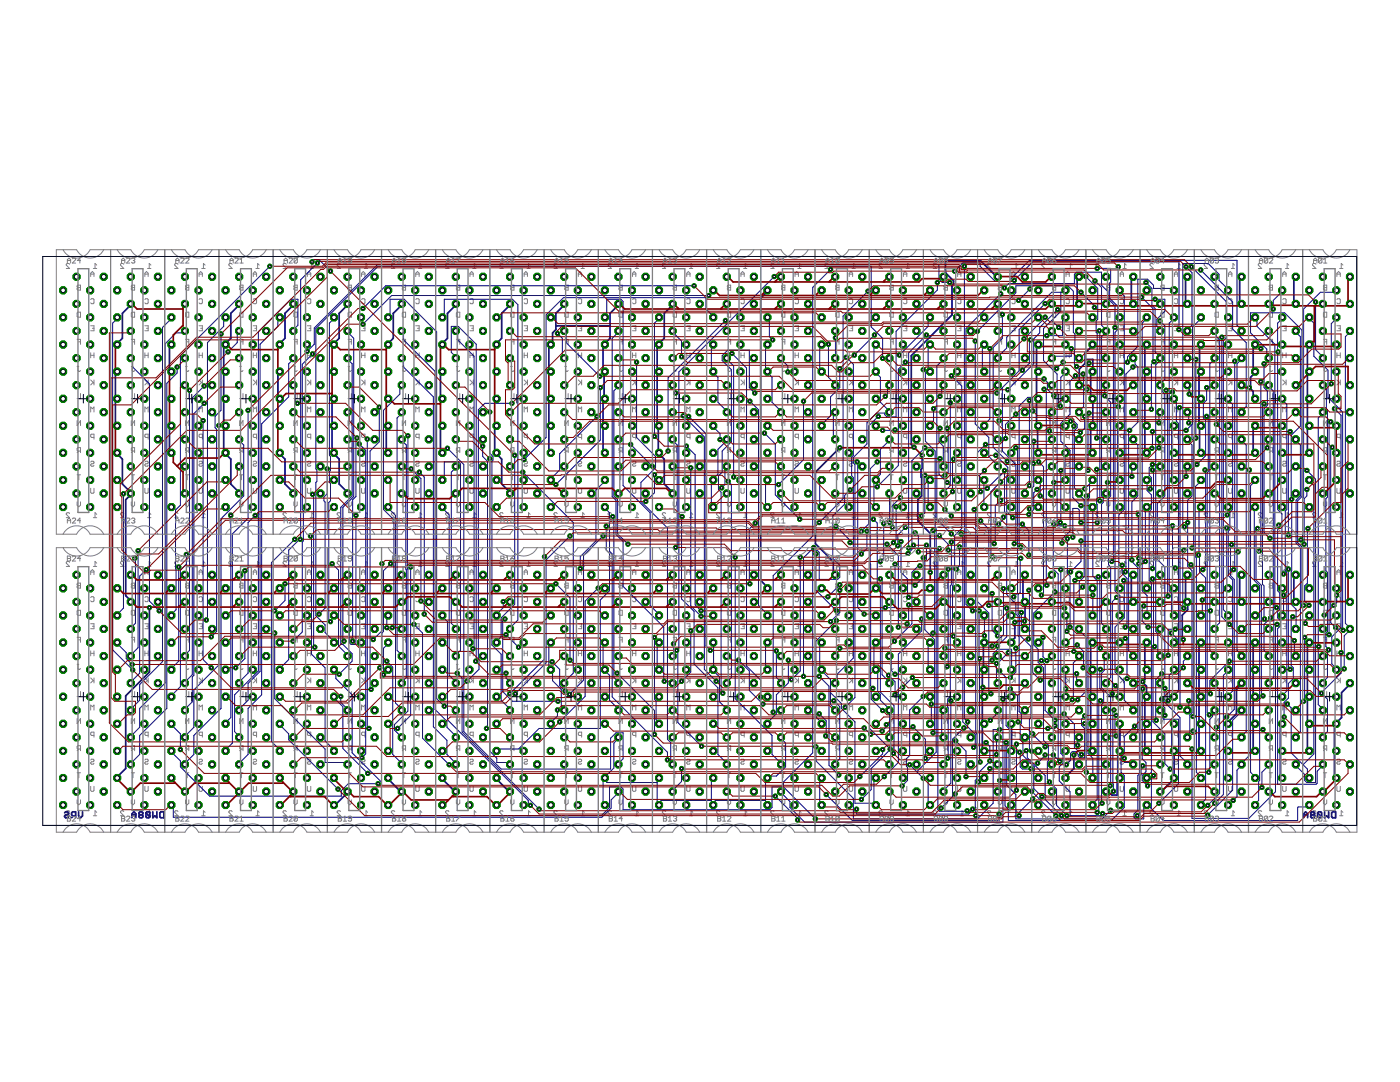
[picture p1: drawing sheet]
<svg xmlns="http://www.w3.org/2000/svg" width="279mm" height="216mm" viewBox="0 0 279 216" stroke-linecap="round" stroke-linejoin="round" font-family="sans-serif">
<g fill="none" stroke="#808080" stroke-width=".2">
<path d="M13.9 52.7l-.2-.1-.5 .1v.2l.7 .7h-.7M15.6 56.9h.5v1h-.5l-.2-.2 .2-.3-.2-.3zM15.6 57.4h.5M18.1 59.8l.2-.2 .5 .2v.6l-.2 .2h-.3l-.2-.2M18.1 54.7h.7M18.1 55.2v-.7l.3-.3 .4 .3v.7M18.6 53.6h.7M19.3 52.9l-.3-.3v1M24.7 52.7l-.2-.1-.5 .1v.2l.7 .7h-.7M26.2 57.1l.2-.2h.5v1h-.5l-.2-.2 .2-.3zM26.4 57.4h.5M28.9 59.8l.2-.2 .5 .2v.6l-.2 .2h-.3l-.2-.2"/>
<path d="M28.9 54.7h.7M28.9 55.2v-.7l.3-.3 .4 .3v.7M29.4 53.6h.7M30.1 52.9l-.3-.3v1M35.5 52.7l-.2-.1-.4 .1v.2l.6 .7h-.6M37.2 56.9h.5v1h-.5l-.2-.2 .2-.3-.2-.3zM37.2 57.4h.5M39.7 59.8l.2-.2 .5 .2v.6l-.2 .2h-.3l-.2-.2M39.7 54.7h.7M39.7 55.2v-.7l.3-.3 .4 .3v.7M40.3 53.6h.6M40.9 52.9l-.3-.3v1"/>
<path d="M46.3 52.7l-.1-.1-.5 .1v.2l.6 .7h-.6M48 56.9h.5v1h-.5l-.2-.2 .2-.3-.2-.3zM48 57.4h.5M50.5 55.2v-.7l.4-.3 .3 .3v.7M50.5 59.8l.2-.2 .5 .2v.6l-.2 .2h-.3l-.2-.2M50.5 54.7h.7M51.1 53.6h.6M51.7 52.9l-.3-.3v1M57.1 52.7l-.1-.1-.5 .1v.2l.6 .7h-.6M58.7 57.1l.1-.2h.5v1h-.5l-.1-.2 .1-.3zM58.8 57.4h.5M61.3 55.2v-.7l.4-.3 .3 .3v.7"/>
<path d="M61.3 59.8l.2-.2 .5 .2v.6l-.2 .2h-.3l-.2-.2M61.3 54.7h.7M61.9 53.6h.6M62.5 52.9l-.3-.3v1M68 52.7l-.2-.1-.5 .1v.2l.7 .7h-.7M69.6 56.9h.5v1h-.5l-.1-.2 .1-.3-.1-.3zM69.6 57.4h.5M72.2 55.2v-.7l.3-.3 .3 .3v.7M72.2 59.8l.1-.2 .5 .2v.6l-.1 .2h-.4l-.1-.2M72.2 54.7h.6M72.7 53.6h.7M73.4 52.9l-.4-.3v1"/>
<path d="M78.8 52.7l-.2-.1-.5 .1v.2l.7 .7h-.7M80.4 56.9h.5v1h-.5l-.1-.2 .1-.3-.1-.3zM80.4 57.4h.5M83 55.2v-.7l.3-.3 .4 .3v.7M83 59.8l.1-.2 .6 .2v.6l-.2 .2h-.4l-.1-.2M83 54.7h.7M83.5 53.6h.7M84.2 52.9l-.4-.3v1M89.6 52.7l-.2-.1-.5 .1v.2l.7 .7h-.7M91.1 57.1l.1-.2h.6v1h-.6l-.1-.2 .1-.3zM91.2 57.4h.6M93.8 59.8l.2-.2 .4 .2v.6l-.1 .2h-.3l-.2-.2"/>
<path d="M93.8 54.7h.6M93.8 55.2v-.7l.3-.3 .3 .3v.7M94.3 53.6h.7M95 52.9l-.3-.3v1M100.4 52.7l-.2-.1-.5 .1v.2l.7 .7h-.7M101.9 57.1l.2-.2h.5v1h-.5l-.2-.2 .2-.3zM102.1 57.4h.5M104.6 59.8l.2-.2 .5 .2v.6l-.2 .2h-.3l-.2-.2M104.6 54.7h.7M104.6 55.2v-.7l.3-.3 .4 .3v.7M105.2 53.6h.6M105.8 52.9l-.3-.3v1"/>
<path d="M111.2 52.7l-.2-.1-.4 .1v.2l.6 .7h-.6M112.9 56.9h.5v1h-.5l-.2-.2 .2-.3-.2-.3zM112.9 57.4h.5M115.4 55.2v-.7l.4-.3 .3 .3v.7M115.4 59.8l.2-.2 .5 .2v.6l-.2 .2h-.3l-.2-.2M115.4 54.7h.7M116 53.6h.6M116.6 52.9l-.3-.3v1M122 52.7l-.1-.1-.5 .1v.2l.6 .7h-.6M123.7 56.9h.5v1h-.5l-.2-.2 .2-.3-.2-.3zM123.7 57.4h.5M126.2 55.2v-.7l.4-.3 .3 .3v.7"/>
<path d="M126.2 59.8l.2-.2 .5 .2v.6l-.2 .2h-.3l-.2-.2M126.2 54.7h.7M126.8 53.6h.6M127.4 52.9l-.3-.3v1M132.8 52.7l-.1-.1-.5 .1v.2l.6 .7h-.6M134.5 56.9h.5v1h-.5l-.2-.2 .2-.3-.2-.3zM134.5 57.4h.5M137.1 55.2v-.7l.3-.3 .3 .3v.7M137.1 59.8l.1-.2 .5 .2v.6l-.2 .2h-.3l-.1-.2M137.1 54.7h.6M137.6 53.6h.7M138.3 52.9l-.4-.3v1"/>
<path d="M143.7 52.7l-.2-.1-.5 .1v.2l.7 .7h-.7M145.3 56.9h.5v1h-.5l-.1-.2 .1-.3-.1-.3zM145.3 57.4h.5M147.9 55.2v-.7l.3-.3 .3 .3v.7M147.9 59.8l.1-.2 .5 .2v.6l-.1 .2h-.4l-.1-.2M147.9 54.7h.6M148.4 53.6h.7M149.1 52.9l-.4-.3v1M154.5 52.7l-.2-.1-.5 .1v.2l.7 .7h-.7M156.1 56.9h.5v1h-.5l-.1-.2 .1-.3-.1-.3zM156.1 57.4h.5M158.7 55.2v-.7l.3-.3 .3 .3v.7"/>
<path d="M158.7 59.8l.1-.2 .5 .2v.6l-.1 .2h-.4l-.1-.2M158.7 54.7h.6M159.2 53.6h.7M159.9 52.9l-.3-.3v1M165.3 52.7l-.2-.1-.5 .1v.2l.7 .7h-.7M166.9 56.9h.5v1h-.5l-.1-.2 .1-.3-.1-.3zM166.9 57.4h.5M169.5 55.2v-.7l.3-.3 .4 .3v.7M169.5 59.8l.2-.2 .5 .2v.6l-.2 .2h-.3l-.2-.2M169.5 54.7h.7M170 53.6h.7M170.7 52.9l-.3-.3v1"/>
<path d="M176.1 52.7l-.2-.1-.5 .1v.2l.7 .7h-.7M177.8 56.9h.5v1h-.5l-.2-.2 .2-.3-.2-.3zM177.8 57.4h.5M180.3 59.8l.2-.2 .5 .2v.6l-.2 .2h-.3l-.2-.2M180.3 54.7h.7M180.3 55.2v-.7l.3-.3 .4 .3v.7M180.8 53.6h.7M181.5 52.9l-.3-.3v1M186.9 52.7l-.1-.1-.6 .1v.2l.7 .7h-.7M188.4 57.1l.2-.2h.5v1h-.5l-.2-.2 .2-.3zM188.6 57.4h.5M191.1 59.8l.2-.2 .5 .2v.6l-.2 .2h-.3l-.2-.2"/>
<path d="M191.1 54.7h.7M191.1 55.2v-.7l.4-.3 .3 .3v.7M191.7 53.6h.6M192.3 52.9l-.3-.3v1M197.7 52.7l-.1-.1-.5 .1v.2l.6 .7h-.6M199.2 57.1l.2-.2h.5v1h-.5l-.2-.2 .2-.3zM199.4 57.4h.5M201.9 55.2v-.7l.4-.3 .3 .3v.7M201.9 59.8l.2-.2 .5 .2v.6l-.2 .2h-.3l-.2-.2M201.9 54.7h.7M202.5 53.6h.6M203.1 52.9l-.3-.3v1"/>
<path d="M208.5 52.7l-.1-.1-.5 .1v.2l.6 .7h-.6M210 57.1l.2-.2h.5v1h-.5l-.2-.2 .2-.3zM210.2 57.4h.5M212.7 55.2v-.7l.4-.3 .3 .3v.7M212.7 59.8l.2-.2 .5 .2v.6l-.2 .2h-.3l-.2-.2M212.7 54.7h.7M213.3 53.6h.7M214 52.9l-.4-.3v1M219.4 52.7l-.2-.1-.5 .1v.2l.7 .7h-.7M220.9 57.1l.1-.2h.5v1h-.5l-.1-.2 .1-.3zM221 57.4h.5M223.6 59.8l.1-.2 .5 .2v.6l-.2 .2h-.3l-.1-.2"/>
<path d="M223.6 54.7h.6M223.6 55.2v-.7l.3-.3 .3 .3v.7M224.1 53.6h.7M224.8 52.9l-.4-.3v1M230.2 52.7l-.2-.1-.5 .1v.2l.7 .7h-.7M231.7 57.1l.1-.2h.5v1h-.5l-.1-.2 .1-.3zM231.8 57.4h.5M234.4 59.8l.1-.2 .5 .2v.6l-.1 .2h-.4l-.1-.2M234.4 54.7h.6M234.4 55.2v-.7l.3-.3 .3 .3v.7M234.9 53.6h.7M235.6 52.9l-.4-.3v1"/>
<path d="M241 52.7l-.2-.1-.5 .1v.2l.7 .7h-.7M242.5 57.1l.2-.2h.4v1h-.4l-.2-.2 .2-.3zM242.7 57.4h.4M245.2 59.8l.1-.2 .6 .2v.6l-.2 .2h-.4l-.1-.2M245.2 54.7h.7M245.2 55.2v-.7l.3-.3 .4 .3v.7M245.7 53.6h.7M246.4 52.9l-.3-.3v1M251.8 52.7l-.2-.1-.5 .1v.2l.7 .7h-.7M253.4 56.9h.6v1h-.6l-.1-.2 .1-.3-.1-.3zM253.4 57.4h.6M256 59.8l.2-.2 .5 .2v.6l-.2 .2h-.3l-.2-.2"/>
<path d="M256 54.7h.7M256 55.2v-.7l.3-.3 .4 .3v.7M256.5 53.6h.7M257.2 52.9l-.3-.3v1M262.6 52.7l-.2-.1-.5 .1v.2l.7 .7h-.7M264.3 56.9h.5v1h-.5l-.2-.2 .2-.3-.2-.3zM264.3 57.4h.5M266.8 59.8l.2-.2 .5 .2v.6l-.2 .2h-.3l-.2-.2M266.8 54.7h.7M266.8 55.2v-.7l.3-.3 .4 .3v.7M267.4 53.6h.6M268 52.9l-.3-.3v1"/>
<path d="M15.4 73.1h.3M15.4 67.7h.7v1M15.4 62.5l.2-.2h.5v1h-.5l-.2-.2zM15.6 73.1v.8l.1 .2 .4-.2M15.7 68.2h.4M16.1 78.5v1h-.7M18.1 70.9h.7M18.1 65h.7v1h-.7M18.1 70.4v1M18.1 75.8l.7 .7M18.4 65.5h.4M18.6 76.3l-.5 .5"/>
<path d="M18.8 70.4v1M18.8 75.8v1M26.2 73.1h.3M26.2 67.7h.7v1M26.2 62.5l.2-.2h.5v1h-.5l-.2-.2zM26.4 73.1v.8l.1 .2 .4-.2M26.5 68.2h.4M26.9 78.5v1h-.7M28.9 70.9h.7M28.9 65h.7v1h-.7M28.9 70.4v1M28.9 75.8l.7 .7"/>
<path d="M29.2 65.5h.4M29.4 76.3l-.5 .5M29.6 70.4v1M29.6 75.8v1M37 73.1h.4M37 67.7h.7v1M37 62.5l.2-.2h.5v1h-.5l-.2-.2zM37.2 73.1v.8l.2 .2 .3-.2M37.4 68.2h.3M37.7 78.5v1h-.7M39.7 70.9h.7M39.7 65h.7v1h-.7"/>
<path d="M39.7 70.4v1M39.7 75.8l.7 .7M40 65.5h.4M40.2 76.3l-.5 .5M40.4 70.4v1M40.4 75.8v1M47.8 73.1h.4M47.8 67.7h.7v1M47.8 62.5l.2-.2h.5v1h-.5l-.2-.2zM48 73.1v.8l.2 .2 .3-.2M48.2 68.2h.3M48.5 78.5v1h-.7"/>
<path d="M50.5 70.9h.7M50.5 65h.7v1h-.7M50.5 70.4v1M50.5 75.8l.7 .7M50.9 65.5h.3M51 76.3l-.5 .5M51.2 70.4v1M51.2 75.8v1M58.7 73.1h.3M58.7 67.7h.6v1M58.7 62.5l.1-.2h.5v1h-.5l-.1-.2zM58.8 73.1v.8l.2 .2 .3-.2"/>
<path d="M59 68.2h.3M59.3 78.5v1h-.6M61.3 70.9h.7M61.3 65h.7v1h-.7M61.3 70.4v1M61.3 75.8l.7 .7M61.7 65.5h.3M61.8 76.3l-.5 .5M62 70.4v1M62 75.8v1M69.5 73.1h.3M69.5 67.7h.6v1"/>
<path d="M69.6 73.1v.8l.2 .2 .3-.2M69.6 62.3h.5v1h-.5l-.1-.2v-.6zM69.8 68.2h.3M70.1 78.5v1h-.6M72.2 70.9h.6M72.2 65h.6v1h-.6M72.2 70.4v1M72.2 75.8l.6 .7M72.5 65.5h.3M72.7 76.3l-.5 .5M72.8 70.4v1M72.8 75.8v1"/>
<path d="M80.3 73.1h.3M80.3 67.7h.6v1M80.4 73.1v.8l.2 .2 .3-.2M80.4 62.3h.5v1h-.5l-.1-.2v-.6zM80.6 68.2h.3M80.9 78.5v1h-.6M83 70.9h.7M83 65h.7v1h-.7M83 70.4v1M83 75.8l.7 .7M83.3 65.5h.4M83.5 76.3l-.5 .5"/>
<path d="M83.7 70.4v1M83.7 75.8v1M91.1 73.1h.3M91.1 67.7h.7v1M91.1 62.5l.1-.2h.6v1h-.6l-.1-.2zM91.2 73.1v.8l.2 .2 .4-.2M91.4 68.2h.4M91.8 78.5v1h-.7M93.8 70.9h.6M93.8 65h.6v1h-.6M93.8 70.4v1M93.8 75.8l.6 .7"/>
<path d="M94.1 65.5h.3M94.3 76.3l-.5 .5M94.4 70.4v1M94.4 75.8v1M101.9 73.1h.3M101.9 67.7h.7v1M101.9 62.5l.2-.2h.5v1h-.5l-.2-.2zM102.1 73.1v.8l.1 .2 .4-.2M102.2 68.2h.4M102.6 78.5v1h-.7M104.6 70.9h.7M104.6 65h.7v1h-.7"/>
<path d="M104.6 70.4v1M104.6 75.8l.7 .7M104.9 65.5h.4M105.1 76.3l-.5 .5M105.3 70.4v1M105.3 75.8v1M112.7 62.5l.2-.2h.5v1h-.5l-.2-.2zM112.7 67.7h.7v1M112.7 73.1h.4M112.9 73.1v.8l.2 .2 .3-.2M113.1 68.2h.3M113.4 78.5v1h-.7"/>
<path d="M115.4 65h.7v1h-.7M115.4 70.4v1M115.4 70.9h.7M115.4 75.8l.7 .7M115.8 65.5h.3M115.9 76.3l-.5 .5M116.1 70.4v1M116.1 75.8v1M123.5 62.5l.2-.2h.5v1h-.5l-.2-.2zM123.5 67.7h.7v1M123.5 73.1h.4M123.7 73.1v.8l.2 .2 .3-.2"/>
<path d="M123.9 68.2h.3M124.2 78.5v1h-.7M126.2 65h.7v1h-.7M126.2 70.4v1M126.2 70.9h.7M126.2 75.8l.7 .7M126.6 65.5h.3M126.7 76.3l-.5 .5M126.9 70.4v1M126.9 75.8v1M134.3 62.5l.2-.2h.5v1h-.5l-.2-.2zM134.3 67.7h.7v1"/>
<path d="M134.3 73.1h.4M134.5 73.1v.8l.2 .2 .3-.2M134.7 68.2h.3M135 78.5v1h-.7M137.1 65h.6v1h-.6M137.1 70.4v1M137.1 70.9h.6M137.1 75.8l.6 .7M137.4 65.5h.3M137.5 76.3l-.4 .5M137.7 70.4v1M137.7 75.8v1"/>
<path d="M145.2 62.5l.1-.2h.5v1h-.5l-.1-.2zM145.2 67.7h.6v1M145.2 73.1h.3M145.3 73.1v.8l.2 .2 .3-.2M145.5 68.2h.3M145.8 78.5v1h-.6M147.9 65h.6v1h-.6M147.9 70.4v1M147.9 70.9h.6M147.9 75.8l.6 .7M148.2 65.5h.3M148.4 76.3l-.5 .5"/>
<path d="M148.5 70.4v1M148.5 75.8v1M156 62.5l.1-.2h.5v1h-.5l-.1-.2zM156 67.7h.6v1M156 73.1h.3M156.1 73.1v.8l.2 .2 .3-.2M156.3 68.2h.3M156.6 78.5v1h-.6M158.7 65h.6v1h-.6M158.7 70.4v1M158.7 70.9h.6M158.7 75.8l.6 .7"/>
<path d="M159 65.5h.3M159.2 76.3l-.5 .5M159.3 70.4v1M159.3 75.8v1M166.8 67.7h.6v1M166.8 73.1h.3M166.9 62.3h.5v1h-.5l-.1-.2v-.6zM166.9 73.1v.8l.2 .2 .3-.2M167.1 68.2h.3M167.4 78.5v1h-.6M169.5 65h.7v1h-.7M169.5 70.4v1"/>
<path d="M169.5 70.9h.7M169.5 75.8l.7 .7M169.8 65.5h.4M170 76.3l-.5 .5M170.2 70.4v1M170.2 75.8v1M177.6 62.5l.2-.2h.5v1h-.5l-.2-.2zM177.6 73.1h.3M177.6 67.7h.7v1M177.8 73.1v.8l.1 .2 .4-.2M177.9 68.2h.4M178.3 78.5v1h-.7"/>
<path d="M180.3 70.9h.7M180.3 65h.7v1h-.7M180.3 70.4v1M180.3 75.8l.7 .7M180.6 65.5h.4M180.8 76.3l-.5 .5M181 70.4v1M181 75.8v1M188.4 73.1h.3M188.4 67.7h.7v1M188.4 62.5l.2-.2h.5v1h-.5l-.2-.2zM188.6 73.1v.8l.1 .2 .4-.2"/>
<path d="M188.7 68.2h.4M189.1 78.5v1h-.7M191.1 70.9h.7M191.1 65h.7v1h-.7M191.1 70.4v1M191.1 75.8l.7 .7M191.5 65.5h.3M191.6 76.3l-.5 .5M191.8 70.4v1M191.8 75.8v1M199.2 62.5l.2-.2h.5v1h-.5l-.2-.2zM199.2 67.7h.7v1"/>
<path d="M199.2 73.1h.4M199.4 73.1v.8l.2 .2 .3-.2M199.6 68.2h.3M199.9 78.5v1h-.7M201.9 65h.7v1h-.7M201.9 70.4v1M201.9 70.9h.7M201.9 75.8l.7 .7M202.3 65.5h.3M202.4 76.3l-.5 .5M202.6 70.4v1M202.6 75.8v1"/>
<path d="M210 62.5l.2-.2h.5v1h-.5l-.2-.2zM210 67.7h.7v1M210 73.1h.4M210.2 73.1v.8l.2 .2 .3-.2M210.4 68.2h.3M210.7 78.5v1h-.7M212.7 65h.7v1h-.7M212.7 70.4v1M212.7 75.8l.7 .7M212.7 70.9h.7M213.1 65.5h.3M213.2 76.3l-.5 .5"/>
<path d="M213.4 70.4v1M213.4 75.8v1M220.9 73.1h.3M220.9 67.7h.6v1M220.9 62.5l.1-.2h.5v1h-.5l-.1-.2zM221 73.1v.8l.2 .2 .3-.2M221.2 68.2h.3M221.5 78.5v1h-.6M223.6 70.9h.6M223.6 65h.6v1h-.6M223.6 70.4v1M223.6 75.8l.6 .7"/>
<path d="M223.9 65.5h.3M224 76.3l-.4 .5M224.2 70.4v1M224.2 75.8v1M231.7 73.1h.3M231.7 67.7h.6v1M231.7 62.5l.1-.2h.5v1h-.5l-.1-.2zM231.8 73.1v.8l.2 .2 .3-.2M232 68.2h.3M232.3 78.5v1h-.6M234.4 70.9h.6M234.4 65h.6v1h-.6"/>
<path d="M234.4 70.4v1M234.4 75.8l.6 .7M234.7 65.5h.3M234.9 76.3l-.5 .5M235 70.4v1M235 75.8v1M242.5 62.5l.2-.2h.4v1h-.4l-.2-.2zM242.5 73.1h.3M242.5 67.7h.6v1M242.7 73.1v.8l.1 .2 .3-.2M242.8 68.2h.3M243.1 78.5v1h-.6"/>
<path d="M245.2 70.9h.7M245.2 65h.7v1h-.7M245.2 70.4v1M245.2 75.8l.7 .7M245.5 65.5h.4M245.7 76.3l-.5 .5M245.9 70.4v1M245.9 75.8v1M253.3 73.1h.3M253.3 67.7h.7v1M253.4 73.1v.8l.2 .2 .4-.2M253.4 62.3h.6v1h-.6l-.1-.2v-.6z"/>
<path d="M253.6 68.2h.4M254 78.5v1h-.7M256 70.9h.7M256 65h.7v1h-.7M256 70.4v1M256 75.8l.7 .7M256.3 65.5h.4M256.5 76.3l-.5 .5M256.7 70.4v1M256.7 75.8v1M264.1 73.1h.3M264.1 67.7h.7v1"/>
<path d="M264.3 73.1v.8l.1 .2 .4-.2M264.3 62.3h.5v1h-.5l-.2-.2v-.6zM264.4 68.2h.4M264.8 78.5v1h-.7M266.8 70.9h.7M266.8 65h.7v1h-.7M266.8 70.4v1M266.8 75.8l.7 .7M267.1 65.5h.4M267.3 76.3l-.5 .5M267.5 70.4v1M267.5 75.8v1"/>
<path d="M15.4 94.7h.7M15.4 83.9v1l.7-1v1M15.7 94.7v1M15.7 90l-.3 .3M16.1 90h-.5l-.2-.2v-.3l.2-.2h.5v1M18.1 97.4v.9l.2 .1 .5-.1v-.9M18.1 92.2l.2-.2h.3l.2 .2-.2 .3-.5 .2 .2 .3h.3l.2-.1M18.1 82.2v-1l.3 .4 .4-.4v1M18.8 87.3h-.5l-.2-.2v-.3l.2-.2h.5v1M26.2 94.7h.7M26.2 83.9v1l.7-1v1M26.5 94.7v1"/>
<path d="M26.5 90l-.3 .3M26.9 90h-.5l-.2-.2v-.3l.2-.2h.5v1M28.9 97.4v.9l.2 .1 .5-.1v-.9M28.9 92.2l.2-.2h.3l.2 .2-.2 .3-.5 .2 .2 .3h.3l.2-.1M28.9 82.2v-1l.3 .4 .4-.4v1M29.6 87.3h-.5l-.2-.2v-.3l.2-.2h.5v1M37 94.7h.7M37 83.9v1l.7-1v1M37.4 94.7v1M37.4 90l-.4 .3M37.7 90h-.5l-.2-.2v-.3l.2-.2h.5v1M39.7 97.4v.9l.2 .1 .5-.1v-.9"/>
<path d="M39.7 92.2l.2-.2h.3l.2 .2-.2 .3-.5 .2 .2 .3h.3l.2-.1M39.7 82.2v-1l.3 .4 .4-.4v1M40.4 87.3h-.5l-.2-.2v-.3l.2-.2h.5v1M47.8 94.7h.7M47.8 83.9v1l.7-1v1M48.2 94.7v1M48.2 90l-.4 .3M48.5 90h-.5l-.2-.2v-.3l.2-.2h.5v1M50.5 97.4v.9l.2 .1 .5-.1v-.9M50.5 92.2l.2-.2h.3l.2 .2-.2 .3-.5 .2 .2 .3h.3l.2-.1M50.5 82.2v-1l.4 .4 .3-.4v1M51.2 87.3h-.5l-.2-.5 .2-.2h.5v1"/>
<path d="M58.7 94.7h.6M58.7 83.9v1l.6-1v1M59 90l-.3 .3M59 94.7v1M59.3 90h-.5l-.1-.2v-.3l.1-.2h.5v1M61.3 97.4v.9l.2 .1 .5-.1v-.9M61.3 92.2l.2-.2h.3l.2 .4-.2 .1h-.3l-.2 .4 .2 .1h.3l.2-.1M61.3 82.2v-1l.4 .4 .3-.4v1M62 87.3h-.5l-.2-.2v-.3l.2-.2h.5v1M69.5 94.7h.6M69.5 83.9v1l.6-1v1M69.8 90l-.3 .3"/>
<path d="M69.8 94.7v1M70.1 90h-.5l-.1-.2 .1-.5h.5v1M72.2 97.4v.9l.1 .1 .5-.1v-.9M72.2 92.2l.1-.2h.4l.1 .4-.1 .1h-.4l-.1 .4 .1 .1h.4l.1-.1M72.2 82.2v-1l.3 .4 .3-.4v1M72.8 87.3h-.5l-.1-.2v-.3l.1-.2h.5v1M80.3 94.7h.6M80.3 83.9v1l.6-1v1M80.6 90l-.3 .3M80.6 94.7v1M80.9 90h-.5l-.1-.2 .1-.5h.5v1M83 97.4v.9l.1 .1 .6-.1v-.9"/>
<path d="M83 92.2l.1-.2h.4l.2 .2-.2 .3-.5 .2 .1 .3h.4l.2-.1M83 82.2v-1l.3 .4 .4-.4v1M83.7 87.3h-.6l-.1-.2v-.3l.1-.2h.6v1M91.1 94.7h.7M91.1 83.9v1l.7-1v1M91.4 94.7v1M91.4 90l-.3 .3M91.8 90h-.6l-.1-.2v-.3l.1-.2h.6v1M93.8 97.4v.9l.2 .1 .4-.1v-.9M93.8 92.2l.2-.2h.3l.1 .4-.1 .1h-.3l-.2 .4 .2 .1h.3l.1-.1M93.8 82.2v-1l.3 .4 .3-.4v1M94.4 87.3h-.4l-.2-.2v-.3l.2-.2h.4v1"/>
<path d="M101.9 94.7h.7M101.9 83.9v1l.7-1v1M102.2 94.7v1M102.2 90l-.3 .3M102.6 90h-.5l-.2-.2v-.3l.2-.2h.5v1M104.6 92.2l.2-.2h.3l.2 .4-.2 .1h-.3l-.2 .4 .2 .1h.3l.2-.1M104.6 97.4v.9l.2 .1 .5-.1v-.9M104.6 82.2v-1l.3 .4 .4-.4v1M105.3 87.3h-.5l-.2-.2v-.3l.2-.2h.5v1M112.7 83.9v1l.7-1v1M112.7 94.7h.7M113.1 94.7v1"/>
<path d="M113.1 90l-.4 .3M113.4 90h-.5l-.2-.2v-.3l.2-.2h.5v1M115.4 92.2l.2-.2h.3l.2 .2-.2 .3-.5 .2 .2 .3h.3l.2-.1M115.4 82.2v-1l.4 .4 .3-.4v1M115.4 97.4v.9l.2 .1 .5-.1v-.9M116.1 87.3h-.5l-.2-.2v-.3l.2-.2h.5v1M123.5 83.9v1l.7-1v1M123.5 94.7h.7M123.9 94.7v1M123.9 90l-.4 .3M124.2 90h-.5l-.2-.2v-.3l.2-.2h.5v1M126.2 82.2v-1l.4 .4 .3-.4v1"/>
<path d="M126.2 92.2l.2-.2h.3l.2 .2-.2 .3-.5 .2 .2 .3h.3l.2-.1M126.2 97.4v.9l.2 .1 .5-.1v-.9M126.9 87.3h-.5l-.2-.2v-.3l.2-.2h.5v1M134.3 83.9v1l.7-1v1M134.3 94.7h.7M134.7 94.7v1M134.7 90l-.4 .3M135 90h-.5l-.2-.2v-.3l.2-.2h.5v1M137.1 82.2v-1l.3 .4 .3-.4v1M137.1 92.2l.1-.2h.3l.2 .2-.2 .3-.4 .2 .1 .3h.3l.2-.1M137.1 97.4v.9l.1 .1 .5-.1v-.9M137.7 87.3h-.5l-.1-.5 .1-.2h.5v1"/>
<path d="M145.2 83.9v1l.6-1v1M145.2 94.7h.6M145.5 94.7v1M145.5 90l-.3 .3M145.8 90h-.5l-.1-.2v-.3l.1-.2h.5v1M147.9 82.2v-1l.3 .4 .3-.4v1M147.9 92.2l.1-.2h.4l.1 .2-.1 .3-.5 .2 .1 .3h.4l.1-.1M147.9 97.4v.9l.1 .1 .5-.1v-.9M148.5 87.3h-.5l-.1-.5 .1-.2h.5v1M156 83.9v1l.6-1v1M156 94.7h.6M156.3 94.7v1"/>
<path d="M156.3 90l-.3 .3M156.6 90h-.5l-.1-.2v-.3l.1-.2h.5v1M158.7 82.2v-1l.3 .4 .3-.4v1M158.7 92.2l.1-.2h.4l.1 .4-.1 .1h-.4l-.1 .4 .1 .1h.4l.1-.1M158.7 97.4v.9l.1 .1 .5-.1v-.9M159.3 87.3h-.5l-.1-.2v-.3l.1-.2h.5v1M166.8 83.9v1l.6-1v1M166.8 94.7h.6M167.1 94.7v1M167.1 90l-.3 .3M167.4 90h-.5l-.1-.2 .1-.5h.5v1M169.5 82.2v-1l.3 .4 .4-.4v1"/>
<path d="M169.5 92.2l.2-.2h.3l.2 .4-.2 .1h-.3l-.2 .4 .2 .1h.3l.2-.1M169.5 97.4v.9l.2 .1 .5-.1v-.9M170.2 87.3h-.5l-.2-.2v-.3l.2-.2h.5v1M177.6 94.7h.7M177.6 83.9v1l.7-1v1M177.9 94.7v1M177.9 90l-.3 .3M178.3 90h-.5l-.2-.2v-.3l.2-.2h.5v1M180.3 92.2l.2-.2h.3l.2 .4-.2 .1h-.3l-.2 .4 .2 .1h.3l.2-.1M180.3 82.2v-1l.3 .4 .4-.4v1M180.3 97.4v.9l.2 .1 .5-.1v-.9M181 87.3h-.5l-.2-.2v-.3l.2-.2h.5v1"/>
<path d="M188.4 94.7h.7M188.4 83.9v1l.7-1v1M188.7 94.7v1M188.7 90l-.3 .3M189.1 90h-.5l-.2-.2v-.3l.2-.2h.5v1M191.1 97.4v.9l.2 .1 .5-.1v-.9M191.1 92.2l.2-.2h.3l.2 .4-.2 .1h-.3l-.2 .4 .2 .1h.3l.2-.1M191.1 82.2v-1l.4 .4 .3-.4v1M191.8 87.3h-.5l-.2-.2v-.3l.2-.2h.5v1M199.2 83.9v1l.7-1v1M199.2 94.7h.7M199.6 94.7v1"/>
<path d="M199.6 90l-.4 .3M199.9 90h-.5l-.2-.2v-.3l.2-.2h.5v1M201.9 82.2v-1l.4 .4 .3-.4v1M201.9 92.2l.2-.2h.3l.2 .2-.2 .3-.5 .2 .2 .3h.3l.2-.1M201.9 97.4v.9l.2 .1 .5-.1v-.9M202.6 87.3h-.5l-.2-.2v-.3l.2-.2h.5v1M210 83.9v1l.7-1v1M210 94.7h.7M210.4 94.7v1M210.4 90l-.4 .3M210.7 90h-.5l-.2-.2v-.3l.2-.2h.5v1M212.7 92.2l.2-.2h.3l.2 .2-.2 .3-.5 .2 .2 .3h.3l.2-.1"/>
<path d="M212.7 82.2v-1l.4 .4 .3-.4v1M212.7 97.4v.9l.2 .1 .5-.1v-.9M213.4 87.3h-.5l-.2-.2v-.3l.2-.2h.5v1M220.9 94.7h.6M220.9 83.9v1l.6-1v1M221.2 94.7v1M221.2 90l-.3 .3M221.5 90h-.5l-.1-.2v-.3l.1-.2h.5v1M223.6 92.2l.1-.2h.3l.2 .2-.2 .3-.4 .2 .1 .3h.3l.2-.1M223.6 97.4v.9l.1 .1 .5-.1v-.9M223.6 82.2v-1l.3 .4 .3-.4v1M224.2 87.3h-.5l-.1-.2v-.3l.1-.2h.5v1"/>
<path d="M231.7 94.7h.6M231.7 83.9v1l.6-1v1M232 94.7v1M232 90l-.3 .3M232.3 90h-.5l-.1-.2v-.3l.1-.2h.5v1M234.4 82.2v-1l.3 .4 .3-.4v1M234.4 92.2l.1-.2h.4l.1 .2-.1 .3-.5 .2 .1 .3h.4l.1-.1M234.4 97.4v.9l.1 .1 .5-.1v-.9M235 87.3h-.5l-.1-.5 .1-.2h.5v1M242.5 94.7h.6M242.5 83.9v1l.6-1v1M242.8 90l-.3 .3"/>
<path d="M242.8 94.7v1M243.1 90h-.4l-.2-.2v-.3l.2-.2h.4v1M245.2 97.4v.9l.1 .1 .6-.1v-.9M245.2 92.2l.1-.2h.4l.2 .4-.2 .1h-.4l-.1 .4 .1 .1h.4l.2-.1M245.2 82.2v-1l.3 .4 .4-.4v1M245.9 87.3h-.6l-.1-.2v-.3l.1-.2h.6v1M253.3 94.7h.7M253.3 83.9v1l.7-1v1M253.6 90l-.3 .3M253.6 94.7v1M254 90h-.6l-.1-.2 .1-.5h.6v1M256 92.2l.2-.2h.3l.2 .4-.2 .1h-.3l-.2 .4 .2 .1h.3l.2-.1"/>
<path d="M256 97.4v.9l.2 .1 .5-.1v-.9M256 82.2v-1l.3 .4 .4-.4v1M256.7 87.3h-.5l-.2-.2v-.3l.2-.2h.5v1M264.1 94.7h.7M264.1 83.9v1l.7-1v1M264.4 94.7v1M264.4 90l-.3 .3M264.8 90h-.5l-.2-.2 .2-.5h.5v1M266.8 92.2l.2-.2h.3l.2 .4-.2 .1h-.3l-.2 .4 .2 .1h.3l.2-.1M266.8 97.4v.9l.2 .1 .5-.1v-.9M266.8 82.2v-1l.3 .4 .4-.4v1M267.5 87.3h-.5l-.2-.2v-.3l.2-.2h.5v1"/>
<path d="M13.9 112.2l-.2-.2h-.3l-.2 .2v.2l.7 .6h-.7M13.9 102.5l-.2-.2h-.3l-.2 .2v.1l.7 .7h-.7M15.4 116.5l.2-.1h.5v.9h-.5l-.2-.1 .2-.3zM15.4 100.1v.7l.3 .3 .4-.3v-.7M15.6 116.9h.5M18.1 119.2l.2-.1h.3l.2 .1v.7l-.2 .2h-.3l-.2-.2M18.1 114.2h.7M18.1 114.7v-.7l.3-.3 .4 .3v.7M18.6 113h.7M18.6 103.3h.7M19.3 102.6l-.3-.3v1M19.3 112.4l-.3-.4v1"/>
<path d="M24.7 112.2l-.2-.2h-.3l-.2 .2v.2l.7 .6h-.7M24.7 102.5l-.2-.2h-.3l-.2 .2v.1l.7 .7h-.7M26.2 116.5l.2-.1h.5v.9h-.5l-.2-.1 .2-.3zM26.2 100.1v.7l.3 .3 .4-.3v-.7M26.4 116.9h.5M28.9 119.2l.2-.1h.3l.2 .1v.7l-.2 .2h-.3l-.2-.2M28.9 114.2h.7M28.9 114.7v-.7l.3-.3 .4 .3v.7M29.4 113h.7M29.4 103.3h.7M30.1 102.6l-.3-.3v1M30.1 112.4l-.3-.4v1"/>
<path d="M35.5 112.2l-.2-.2h-.3l-.1 .2v.2l.6 .6h-.6M35.5 102.5l-.2-.2h-.3l-.1 .2v.1l.6 .7h-.6M37 116.5l.2-.1h.5v.9h-.5l-.2-.1 .2-.3zM37 100.1v.7l.4 .3 .3-.3v-.7M37.2 116.9h.5M39.7 119.2l.2-.1h.3l.2 .1v.7l-.2 .2h-.3l-.2-.2M39.7 114.2h.7M39.7 114.7v-.7l.3-.3 .4 .3v.7M40.3 113h.6M40.3 103.3h.6M40.9 102.6l-.3-.3v1M40.9 112.4l-.3-.4v1"/>
<path d="M46.3 112.2l-.1-.2h-.4l-.1 .2v.2l.6 .6h-.6M46.3 102.5l-.1-.2h-.4l-.1 .2v.1l.6 .7h-.6M47.8 116.5l.2-.1h.5v.9h-.5l-.2-.1 .2-.3zM47.8 100.1v.7l.4 .3 .3-.3v-.7M48 116.9h.5M50.5 119.2l.2-.1h.3l.2 .1v.7l-.2 .2h-.3l-.2-.2M50.5 114.2h.7M50.5 114.7v-.7l.4-.3 .3 .3v.7M51.1 113h.6M51.1 103.3h.6M51.7 102.6l-.3-.3v1M51.7 112.4l-.3-.4v1"/>
<path d="M57.1 112.2l-.1-.2h-.4l-.1 .2v.2l.6 .6h-.6M57.1 102.5l-.1-.2h-.4l-.1 .2v.1l.6 .7h-.6M58.7 116.5l.1-.1h.5v.9h-.5l-.1-.1 .1-.3zM58.7 100.1v.7l.3 .3 .3-.3v-.7M58.8 116.9h.5M61.3 119.2l.2-.1h.3l.2 .1v.7l-.2 .2h-.3l-.2-.2M61.3 114.2h.7M61.3 114.7v-.7l.4-.3 .3 .3v.7M61.9 113h.6M61.9 103.3h.6M62.5 102.6l-.3-.3v1M62.5 112.4l-.3-.4v1"/>
<path d="M68 112.2l-.2-.2h-.3l-.2 .2v.2l.7 .6h-.7M68 102.5l-.2-.2h-.3l-.2 .2v.1l.7 .7h-.7M69.5 100.1v.7l.3 .3 .3-.3v-.7M69.6 116.4h.5v.9h-.5l-.1-.1 .1-.3-.1-.4zM69.6 116.9h.5M72.2 119.2l.1-.1h.4l.1 .1v.7l-.1 .2h-.4l-.1-.2M72.2 114.2h.6M72.2 114.7v-.7l.3-.3 .3 .3v.7M72.7 113h.7M72.7 103.3h.7M73.4 102.6l-.4-.3v1M73.4 112.4l-.4-.4v1"/>
<path d="M78.8 112.2l-.2-.2h-.3l-.2 .2v.2l.7 .6h-.7M78.8 102.5l-.2-.2h-.3l-.2 .2v.1l.7 .7h-.7M80.3 100.1v.7l.3 .3 .3-.3v-.7M80.4 116.4h.5v.9h-.5l-.1-.1 .1-.3-.1-.4zM80.4 116.9h.5M83 119.2l.1-.1h.4l.2 .1v.7l-.2 .2h-.4l-.1-.2M83 114.2h.7M83 114.7v-.7l.3-.3 .4 .3v.7M83.5 113h.7M83.5 103.3h.7M84.2 102.6l-.4-.3v1M84.2 112.4l-.4-.4v1"/>
<path d="M89.6 112.2l-.2-.2h-.3l-.2 .2v.2l.7 .6h-.7M89.6 102.5l-.2-.2h-.3l-.2 .2v.1l.7 .7h-.7M91.1 116.5l.1-.1h.6v.9h-.6l-.1-.1 .1-.3zM91.1 100.1v.7l.3 .3 .4-.3v-.7M91.2 116.9h.6M93.8 119.2l.2-.1h.3l.1 .1v.7l-.1 .2h-.3l-.2-.2M93.8 114.2h.6M93.8 114.7v-.7l.3-.3 .3 .3v.7M94.3 113h.7M94.3 103.3h.7M95 102.6l-.3-.3v1M95 112.4l-.3-.4v1"/>
<path d="M100.4 112.2l-.2-.2h-.3l-.2 .2v.2l.7 .6h-.7M100.4 102.5l-.2-.2h-.3l-.2 .2v.1l.7 .7h-.7M101.9 116.5l.2-.1h.5v.9h-.5l-.2-.1 .2-.3zM101.9 100.1v.7l.3 .3 .4-.3v-.7M102.1 116.9h.5M104.6 119.2l.2-.1h.3l.2 .1v.7l-.2 .2h-.3l-.2-.2M104.6 114.2h.7M104.6 114.7v-.7l.3-.3 .4 .3v.7M105.2 113h.6M105.2 103.3h.6M105.8 102.6l-.3-.3v1M105.8 112.4l-.3-.4v1"/>
<path d="M111.2 112.2l-.2-.2h-.3l-.1 .2v.2l.6 .6h-.6M111.2 102.5l-.2-.2h-.3l-.1 .2v.1l.6 .7h-.6M112.7 116.5l.2-.1h.5v.9h-.5l-.2-.1 .2-.3zM112.7 100.1v.7l.4 .3 .3-.3v-.7M112.9 116.9h.5M115.4 119.2l.2-.1h.3l.2 .1v.7l-.2 .2h-.3l-.2-.2M115.4 114.2h.7M115.4 114.7v-.7l.4-.3 .3 .3v.7M116 113h.6M116 103.3h.6M116.6 112.4l-.3-.4v1M116.6 102.6l-.3-.3v1"/>
<path d="M122 112.2l-.1-.2h-.4l-.1 .2v.2l.6 .6h-.6M122 102.5l-.1-.2h-.4l-.1 .2v.1l.6 .7h-.6M123.5 116.5l.2-.1h.5v.9h-.5l-.2-.1 .2-.3zM123.5 100.1v.7l.4 .3 .3-.3v-.7M123.7 116.9h.5M126.2 119.2l.2-.1h.3l.2 .1v.7l-.2 .2h-.3l-.2-.2M126.2 114.2h.7M126.2 114.7v-.7l.4-.3 .3 .3v.7M126.8 113h.6M126.8 103.3h.6M127.4 112.4l-.3-.4v1M127.4 102.6l-.3-.3v1"/>
<path d="M132.8 112.2l-.1-.2h-.3l-.2 .2v.2l.6 .6h-.6M132.8 102.5l-.1-.2h-.3l-.2 .2v.1l.6 .7h-.6M134.3 116.5l.2-.1h.5v.9h-.5l-.2-.1 .2-.3zM134.3 100.1v.7l.4 .3 .3-.3v-.7M134.5 116.9h.5M137.1 119.2l.1-.1h.3l.2 .1v.7l-.2 .2h-.3l-.1-.2M137.1 114.2h.6M137.1 114.7v-.7l.3-.3 .3 .3v.7M137.6 113h.7M137.6 103.3h.7M138.3 102.6l-.4-.3v1M138.3 112.4l-.4-.4v1"/>
<path d="M143.7 112.2l-.2-.2h-.3l-.2 .2v.2l.7 .6h-.7M143.7 102.5l-.2-.2h-.3l-.2 .2v.1l.7 .7h-.7M145.2 116.5l.1-.1h.5v.9h-.5l-.1-.1 .1-.3zM145.2 100.1v.7l.3 .3 .3-.3v-.7M145.3 116.9h.5M147.9 119.2l.1-.1h.4l.1 .1v.7l-.1 .2h-.4l-.1-.2M147.9 114.2h.6M147.9 114.7v-.7l.3-.3 .3 .3v.7M148.4 113h.7M148.4 103.3h.7M149.1 112.4l-.4-.4v1M149.1 102.6l-.4-.3v1"/>
<path d="M154.5 112.2l-.2-.2h-.3l-.2 .2v.2l.7 .6h-.7M154.5 102.5l-.2-.2h-.3l-.2 .2v.1l.7 .7h-.7M156 116.5l.1-.1h.5v.9h-.5l-.1-.1 .1-.3zM156 100.1v.7l.3 .3 .3-.3v-.7M156.1 116.9h.5M158.7 119.2l.1-.1h.4l.1 .1v.7l-.1 .2h-.4l-.1-.2M158.7 114.2h.6M158.7 114.7v-.7l.3-.3 .3 .3v.7M159.2 113h.7M159.2 103.3h.7M159.9 112.4l-.3-.4v1M159.9 102.6l-.3-.3v1"/>
<path d="M165.3 112.2l-.2-.2h-.3l-.2 .2v.2l.7 .6h-.7M165.3 102.5l-.2-.2h-.3l-.2 .2v.1l.7 .7h-.7M166.8 100.1v.7l.3 .3 .3-.3v-.7M166.9 116.4h.5v.9h-.5l-.1-.1 .1-.3-.1-.4zM166.9 116.9h.5M169.5 119.2l.2-.1h.3l.2 .1v.7l-.2 .2h-.3l-.2-.2M169.5 114.2h.7M169.5 114.7v-.7l.3-.3 .4 .3v.7M170 113h.7M170 103.3h.7M170.7 112.4l-.3-.4v1M170.7 102.6l-.3-.3v1"/>
<path d="M176.1 112.2l-.2-.2h-.3l-.2 .2v.2l.7 .6h-.7M176.1 102.5l-.2-.2h-.3l-.2 .2v.1l.7 .7h-.7M177.6 116.5l.2-.1h.5v.9h-.5l-.2-.1 .2-.3zM177.6 100.1v.7l.3 .3 .4-.3v-.7M177.8 116.9h.5M180.3 119.2l.2-.1h.3l.2 .1v.7l-.2 .2h-.3l-.2-.2M180.3 114.2h.7M180.3 114.7v-.7l.3-.3 .4 .3v.7M180.8 113h.7M180.8 103.3h.7M181.5 102.6l-.3-.3v1M181.5 112.4l-.3-.4v1"/>
<path d="M186.9 112.2l-.1-.2h-.4l-.2 .2v.2l.7 .6h-.7M186.9 102.5l-.1-.2h-.4l-.2 .2v.1l.7 .7h-.7M188.4 116.5l.2-.1h.5v.9h-.5l-.2-.1 .2-.3zM188.4 100.1v.7l.3 .3 .4-.3v-.7M188.6 116.9h.5M191.1 119.2l.2-.1h.3l.2 .1v.7l-.2 .2h-.3l-.2-.2M191.1 114.2h.7M191.1 114.7v-.7l.4-.3 .3 .3v.7M191.7 113h.6M191.7 103.3h.6M192.3 102.6l-.3-.3v1M192.3 112.4l-.3-.4v1"/>
<path d="M197.7 112.2l-.1-.2h-.4l-.1 .2v.2l.6 .6h-.6M197.7 102.5l-.1-.2h-.4l-.1 .2v.1l.6 .7h-.6M199.2 100.1v.7l.4 .3 .3-.3v-.7M199.2 116.5l.2-.1h.5v.9h-.5l-.2-.1 .2-.3zM199.4 116.9h.5M201.9 114.7v-.7l.4-.3 .3 .3v.7M201.9 119.2l.2-.1h.3l.2 .1v.7l-.2 .2h-.3l-.2-.2M201.9 114.2h.7M202.5 113h.6M202.5 103.3h.6M203.1 112.4l-.3-.4v1M203.1 102.6l-.3-.3v1"/>
<path d="M208.5 112.2l-.1-.2h-.4l-.1 .2v.2l.6 .6h-.6M208.5 102.5l-.1-.2h-.4l-.1 .2v.1l.6 .7h-.6M210 116.5l.2-.1h.5v.9h-.5l-.2-.1 .2-.3zM210 100.1v.7l.4 .3 .3-.3v-.7M210.2 116.9h.5M212.7 119.2l.2-.1h.3l.2 .1v.7l-.2 .2h-.3l-.2-.2M212.7 114.2h.7M212.7 114.7v-.7l.4-.3 .3 .3v.7M213.3 113h.7M213.3 103.3h.7M214 102.6l-.4-.3v1M214 112.4l-.4-.4v1"/>
<path d="M219.4 102.5l-.2-.2h-.3l-.2 .2v.1l.7 .7h-.7M219.4 112.2l-.2-.2h-.3l-.2 .2v.2l.7 .6h-.7M220.9 116.5l.1-.1h.5v.9h-.5l-.1-.1 .1-.3zM220.9 100.1v.7l.3 .3 .3-.3v-.7M221 116.9h.5M223.6 119.2l.1-.1h.3l.2 .1v.7l-.2 .2h-.3l-.1-.2M223.6 114.2h.6M223.6 114.7v-.7l.3-.3 .3 .3v.7M224.1 113h.7M224.1 103.3h.7M224.8 102.6l-.4-.3v1M224.8 112.4l-.4-.4v1"/>
<path d="M230.2 112.2l-.2-.2h-.3l-.2 .2v.2l.7 .6h-.7M230.2 102.5l-.2-.2h-.3l-.2 .2v.1l.7 .7h-.7M231.7 116.5l.1-.1h.5v.9h-.5l-.1-.1 .1-.3zM231.7 100.1v.7l.3 .3 .3-.3v-.7M231.8 116.9h.5M234.4 119.2l.1-.1h.4l.1 .1v.7l-.1 .2h-.4l-.1-.2M234.4 114.2h.6M234.4 114.7v-.7l.3-.3 .3 .3v.7M234.9 113h.7M234.9 103.3h.7M235.6 102.6l-.4-.3v1M235.6 112.4l-.4-.4v1"/>
<path d="M241 112.2l-.2-.2h-.3l-.2 .2v.2l.7 .6h-.7M241 102.5l-.2-.2h-.3l-.2 .2v.1l.7 .7h-.7M242.5 116.5l.2-.1h.4v.9h-.4l-.2-.1 .2-.3zM242.5 100.1v.7l.3 .3 .3-.3v-.7M242.7 116.9h.4M245.2 119.2l.1-.1h.4l.2 .1v.7l-.2 .2h-.4l-.1-.2M245.2 114.2h.7M245.2 114.7v-.7l.3-.3 .4 .3v.7M245.7 113h.7M245.7 103.3h.7M246.4 102.6l-.3-.3v1M246.4 112.4l-.3-.4v1"/>
<path d="M251.8 112.2l-.2-.2h-.3l-.2 .2v.2l.7 .6h-.7M251.8 102.5l-.2-.2h-.3l-.2 .2v.1l.7 .7h-.7M253.3 100.1v.7l.3 .3 .4-.3v-.7M253.4 116.4h.6v.9h-.6l-.1-.1 .1-.3-.1-.4zM253.4 116.9h.6M256 119.2l.2-.1h.3l.2 .1v.7l-.2 .2h-.3l-.2-.2M256 114.2h.7M256 114.7v-.7l.3-.3 .4 .3v.7M256.5 113h.7M256.5 103.3h.7M257.2 102.6l-.3-.3v1M257.2 112.4l-.3-.4v1"/>
<path d="M262.6 112.2l-.2-.2h-.3l-.2 .2v.2l.7 .6h-.7M262.6 102.5l-.2-.2h-.3l-.2 .2v.1l.7 .7h-.7M264.1 100.1v.7l.3 .3 .4-.3v-.7M264.3 116.4h.5v.9h-.5l-.2-.1 .2-.3-.2-.4zM264.3 116.9h.5M266.8 119.2l.2-.1h.3l.2 .1v.7l-.2 .2h-.3l-.2-.2M266.8 114.2h.7M266.8 114.7v-.7l.3-.3 .4 .3v.7M267.4 113h.6M267.4 103.3h.6M268 102.6l-.3-.3v1M268 112.4l-.3-.4v1"/>
<path d="M15.4 132.6h.3M15.4 127.2h.7v1M15.4 121.9l.2-.1h.5v1h-.5l-.2-.2zM15.6 132.6v.8l.1 .2 .4-.2M15.7 127.7h.4M16.1 138v1h-.7M18.1 130.4h.7M18.1 124.5h.7v1h-.7M18.1 129.9v1M18.1 135.3l.7 .6M18.4 125h.4M18.6 135.8l-.5 .5"/>
<path d="M18.8 129.9v1M18.8 135.3v1M26.2 132.6h.3M26.2 127.2h.7v1M26.2 121.9l.2-.1h.5v1h-.5l-.2-.2zM26.4 132.6v.8l.1 .2 .4-.2M26.5 127.7h.4M26.9 138v1h-.7M28.9 130.4h.7M28.9 124.5h.7v1h-.7M28.9 129.9v1M28.9 135.3l.7 .6"/>
<path d="M29.2 125h.4M29.4 135.8l-.5 .5M29.6 129.9v1M29.6 135.3v1M37 132.6h.4M37 127.2h.7v1M37 121.9l.2-.1h.5v1h-.5l-.2-.2zM37.2 132.6v.8l.2 .2 .3-.2M37.4 127.7h.3M37.7 138v1h-.7M39.7 130.4h.7M39.7 124.5h.7v1h-.7"/>
<path d="M39.7 129.9v1M39.7 135.3l.7 .6M40 125h.4M40.2 135.8l-.5 .5M40.4 129.9v1M40.4 135.3v1M47.8 132.6h.4M47.8 127.2h.7v1M47.8 121.9l.2-.1h.5v1h-.5l-.2-.2zM48 132.6v.8l.2 .2 .3-.2M48.2 127.7h.3M48.5 138v1h-.7"/>
<path d="M50.5 130.4h.7M50.5 124.5h.7v1h-.7M50.5 129.9v1M50.5 135.3l.7 .6M50.9 125h.3M51 135.8l-.5 .5M51.2 129.9v1M51.2 135.3v1M58.7 132.6h.3M58.7 127.2h.6v1M58.7 121.9l.1-.1h.5v1h-.5l-.1-.2zM58.8 132.6v.8l.2 .2 .3-.2"/>
<path d="M59 127.7h.3M59.3 138v1h-.6M61.3 130.4h.7M61.3 124.5h.7v1h-.7M61.3 129.9v1M61.3 135.3l.7 .6M61.7 125h.3M61.8 135.8l-.5 .5M62 129.9v1M62 135.3v1M69.5 132.6h.3M69.5 127.2h.6v1"/>
<path d="M69.5 121.9l.1-.1h.5v1h-.5l-.1-.2zM69.6 132.6v.8l.2 .2 .3-.2M69.8 127.7h.3M70.1 138v1h-.6M72.2 130.4h.6M72.2 124.5h.6v1h-.6M72.2 129.9v1M72.2 135.3l.6 .6M72.5 125h.3M72.7 135.8l-.5 .5M72.8 129.9v1M72.8 135.3v1"/>
<path d="M80.3 132.6h.3M80.3 127.2h.6v1M80.3 121.9l.1-.1h.5v1h-.5l-.1-.2zM80.4 132.6v.8l.2 .2 .3-.2M80.6 127.7h.3M80.9 138v1h-.6M83 130.4h.7M83 124.5h.7v1h-.7M83 129.9v1M83 135.3l.7 .6M83.3 125h.4M83.5 135.8l-.5 .5"/>
<path d="M83.7 129.9v1M83.7 135.3v1M91.1 132.6h.3M91.1 127.2h.7v1M91.1 121.9l.1-.1h.6v1h-.6l-.1-.2zM91.2 132.6v.8l.2 .2 .4-.2M91.4 127.7h.4M91.8 138v1h-.7M93.8 130.4h.6M93.8 124.5h.6v1h-.6M93.8 129.9v1M93.8 135.3l.6 .6"/>
<path d="M94.1 125h.3M94.3 135.8l-.5 .5M94.4 129.9v1M94.4 135.3v1M101.9 132.6h.3M101.9 127.2h.7v1M101.9 121.9l.2-.1h.5v1h-.5l-.2-.2zM102.1 132.6v.8l.1 .2 .4-.2M102.2 127.7h.4M102.6 138v1h-.7M104.6 130.4h.7M104.6 124.5h.7v1h-.7"/>
<path d="M104.6 129.9v1M104.6 135.3l.7 .6M104.9 125h.4M105.1 135.8l-.5 .5M105.3 129.9v1M105.3 135.3v1M112.7 132.6h.4M112.7 127.2h.7v1M112.7 121.9l.2-.1h.5v1h-.5l-.2-.2zM112.9 132.6v.8l.2 .2 .3-.2M113.1 127.7h.3M113.4 138v1h-.7"/>
<path d="M115.4 130.4h.7M115.4 124.5h.7v1h-.7M115.4 129.9v1M115.4 135.3l.7 .6M115.8 125h.3M115.9 135.8l-.5 .5M116.1 129.9v1M116.1 135.3v1M123.5 132.6h.4M123.5 127.2h.7v1M123.5 121.9l.2-.1h.5v1h-.5l-.2-.2zM123.7 132.6v.8l.2 .2 .3-.2"/>
<path d="M123.9 127.7h.3M124.2 138v1h-.7M126.2 130.4h.7M126.2 124.5h.7v1h-.7M126.2 129.9v1M126.2 135.3l.7 .6M126.6 125h.3M126.7 135.8l-.5 .5M126.9 129.9v1M126.9 135.3v1M134.3 132.6h.4M134.3 127.2h.7v1"/>
<path d="M134.3 121.9l.2-.1h.5v1h-.5l-.2-.2zM134.5 132.6v.8l.2 .2 .3-.2M134.7 127.7h.3M135 138v1h-.7M137.1 130.4h.6M137.1 124.5h.6v1h-.6M137.1 129.9v1M137.1 135.3l.6 .6M137.4 125h.3M137.5 135.8l-.4 .5M137.7 129.9v1M137.7 135.3v1"/>
<path d="M145.2 132.6h.3M145.2 127.2h.6v1M145.2 121.9l.1-.1h.5v1h-.5l-.1-.2zM145.3 132.6v.8l.2 .2 .3-.2M145.5 127.7h.3M145.8 138v1h-.6M147.9 130.4h.6M147.9 124.5h.6v1h-.6M147.9 129.9v1M147.9 135.3l.6 .6M148.2 125h.3M148.4 135.8l-.5 .5"/>
<path d="M148.5 129.9v1M148.5 135.3v1M156 132.6h.3M156 127.2h.6v1M156 121.9l.1-.1h.5v1h-.5l-.1-.2zM156.1 132.6v.8l.2 .2 .3-.2M156.3 127.7h.3M156.6 138v1h-.6M158.7 130.4h.6M158.7 124.5h.6v1h-.6M158.7 129.9v1M158.7 135.3l.6 .6"/>
<path d="M159 125h.3M159.2 135.8l-.5 .5M159.3 129.9v1M159.3 135.3v1M166.8 132.6h.3M166.8 127.2h.6v1M166.8 121.9l.1-.1h.5v1h-.5l-.1-.2zM166.9 132.6v.8l.2 .2 .3-.2M167.1 127.7h.3M167.4 138v1h-.6M169.5 130.4h.7M169.5 124.5h.7v1h-.7"/>
<path d="M169.5 129.9v1M169.5 135.3l.7 .6M169.8 125h.4M170 135.8l-.5 .5M170.2 129.9v1M170.2 135.3v1M177.6 132.6h.3M177.6 127.2h.7v1M177.6 121.9l.2-.1h.5v1h-.5l-.2-.2zM177.8 132.6v.8l.1 .2 .4-.2M177.9 127.7h.4M178.3 138v1h-.7"/>
<path d="M180.3 130.4h.7M180.3 124.5h.7v1h-.7M180.3 129.9v1M180.3 135.3l.7 .6M180.6 125h.4M180.8 135.8l-.5 .5M181 129.9v1M181 135.3v1M188.4 132.6h.3M188.4 127.2h.7v1M188.4 121.9l.2-.1h.5v1h-.5l-.2-.2zM188.6 132.6v.8l.1 .2 .4-.2"/>
<path d="M188.7 127.7h.4M189.1 138v1h-.7M191.1 130.4h.7M191.1 124.5h.7v1h-.7M191.1 129.9v1M191.1 135.3l.7 .6M191.5 125h.3M191.6 135.8l-.5 .5M191.8 129.9v1M191.8 135.3v1M199.2 121.9l.2-.1h.5v1h-.5l-.2-.2zM199.2 127.2h.7v1"/>
<path d="M199.2 132.6h.4M199.4 132.6v.8l.2 .2 .3-.2M199.6 127.7h.3M199.9 138v1h-.7M201.9 124.5h.7v1h-.7M201.9 129.9v1M201.9 135.3l.7 .6M201.9 130.4h.7M202.3 125h.3M202.4 135.8l-.5 .5M202.6 129.9v1M202.6 135.3v1"/>
<path d="M210 132.6h.4M210 127.2h.7v1M210 121.9l.2-.1h.5v1h-.5l-.2-.2zM210.2 132.6v.8l.2 .2 .3-.2M210.4 127.7h.3M210.7 138v1h-.7M212.7 130.4h.7M212.7 124.5h.7v1h-.7M212.7 129.9v1M212.7 135.3l.7 .6M213.1 125h.3M213.2 135.8l-.5 .5"/>
<path d="M213.4 129.9v1M213.4 135.3v1M220.9 132.6h.3M220.9 127.2h.6v1M220.9 121.9l.1-.1h.5v1h-.5l-.1-.2zM221 132.6v.8l.2 .2 .3-.2M221.2 127.7h.3M221.5 138v1h-.6M223.6 130.4h.6M223.6 124.5h.6v1h-.6M223.6 129.9v1M223.6 135.3l.6 .6"/>
<path d="M223.9 125h.3M224 135.8l-.4 .5M224.2 129.9v1M224.2 135.3v1M231.7 132.6h.3M231.7 127.2h.6v1M231.7 121.9l.1-.1h.5v1h-.5l-.1-.2zM231.8 132.6v.8l.2 .2 .3-.2M232 127.7h.3M232.3 138v1h-.6M234.4 130.4h.6M234.4 124.5h.6v1h-.6"/>
<path d="M234.4 129.9v1M234.4 135.3l.6 .6M234.7 125h.3M234.9 135.8l-.5 .5M235 129.9v1M235 135.3v1M242.5 132.6h.3M242.5 127.2h.6v1M242.5 121.9l.2-.1h.4v1h-.4l-.2-.2zM242.7 132.6v.8l.1 .2 .3-.2M242.8 127.7h.3M243.1 138v1h-.6"/>
<path d="M245.2 130.4h.7M245.2 124.5h.7v1h-.7M245.2 129.9v1M245.2 135.3l.7 .6M245.5 125h.4M245.7 135.8l-.5 .5M245.9 129.9v1M245.9 135.3v1M253.3 132.6h.3M253.3 127.2h.7v1M253.3 121.9l.1-.1h.6v1h-.6l-.1-.2zM253.4 132.6v.8l.2 .2 .4-.2"/>
<path d="M253.6 127.7h.4M254 138v1h-.7M256 130.4h.7M256 124.5h.7v1h-.7M256 129.9v1M256 135.3l.7 .6M256.3 125h.4M256.5 135.8l-.5 .5M256.7 129.9v1M256.7 135.3v1M264.1 132.6h.3M264.1 127.2h.7v1"/>
<path d="M264.1 121.9l.2-.1h.5v1h-.5l-.2-.2zM264.3 132.6v.8l.1 .2 .4-.2M264.4 127.7h.4M264.8 138v1h-.7M266.8 130.4h.7M266.8 124.5h.7v1h-.7M266.8 129.9v1M266.8 135.3l.7 .6M267.1 125h.4M267.3 135.8l-.5 .5M267.5 129.9v1M267.5 135.3v1"/>
<path d="M15.4 154.2h.7M15.4 143.4v1l.7-1v1M15.4 159.6v.7l.3 .3 .4-.3v-.7M15.7 149.5l-.3 .3M15.7 154.2v1M16.1 149.5h-.5l-.2-.2v-.4l.2-.1h.5v1M18.1 156.9v.8l.2 .2h.3l.2-.2v-.8M18.1 151.7l.2-.2h.3l.2 .2-.2 .3h-.3l-.2 .2 .2 .3h.3l.2-.2M18.1 141.7v-1l.3 .3 .4-.3v1M18.8 146.7h-.5l-.2-.1v-.3l.2-.2h.5v1M26.2 154.2h.7M26.2 143.4v1l.7-1v1"/>
<path d="M26.2 159.6v.7l.3 .3 .4-.3v-.7M26.5 154.2v1M26.5 149.5l-.3 .3M26.9 149.5h-.5l-.2-.2v-.4l.2-.1h.5v1M28.9 156.9v.8l.2 .2h.3l.2-.2v-.8M28.9 151.7l.2-.2h.3l.2 .2-.2 .3h-.3l-.2 .2 .2 .3h.3l.2-.2M28.9 141.7v-1l.3 .3 .4-.3v1M29.6 146.7h-.5l-.2-.1v-.3l.2-.2h.5v1M37 154.2h.7M37 143.4v1l.7-1v1M37 159.6v.7l.4 .3 .3-.3v-.7M37.4 154.2v1"/>
<path d="M37.4 149.5l-.4 .3M37.7 149.5h-.5l-.2-.2v-.4l.2-.1h.5v1M39.7 156.9v.8l.2 .2h.3l.2-.2v-.8M39.7 151.7l.2-.2h.3l.2 .3-.2 .2h-.3l-.2 .3 .2 .2h.3l.2-.2M39.7 141.7v-1l.3 .3 .4-.3v1M40.4 146.7h-.5l-.2-.1v-.3l.2-.2h.5v1M47.8 154.2h.7M47.8 143.4v1l.7-1v1M47.8 159.6v.7l.4 .3 .3-.3v-.7M48.2 154.2v1M48.2 149.5l-.4 .3M48.5 149.5h-.5l-.2-.2v-.4l.2-.1h.5v1"/>
<path d="M50.5 156.9v.8l.2 .2h.3l.2-.2v-.8M50.5 151.7l.2-.2h.3l.2 .2-.2 .3h-.3l-.2 .2 .2 .3h.3l.2-.2M50.5 141.7v-1l.4 .3 .3-.3v1M51.2 146.7h-.5l-.2-.1 .2-.5h.5v1M58.7 154.2h.6M58.7 143.4v1l.6-1v1M58.7 159.6v.7l.3 .3 .3-.3v-.7M59 154.2v1M59 149.5l-.3 .3M59.3 149.5h-.5l-.1-.2v-.4l.1-.1h.5v1M61.3 156.9v.8l.2 .2h.3l.2-.2v-.8M61.3 151.7l.2-.2h.3l.2 .3-.2 .2h-.3l-.2 .3 .2 .2h.3l.2-.2"/>
<path d="M61.3 141.7v-1l.4 .3 .3-.3v1M62 146.7h-.5l-.2-.1v-.3l.2-.2h.5v1M69.5 154.2h.6M69.5 143.4v1l.6-1v1M69.5 159.6v.7l.3 .3 .3-.3v-.7M69.8 154.2v1M69.8 149.5l-.3 .3M70.1 149.5h-.5l-.1-.6 .1-.1h.5v1M72.2 156.9v.8l.1 .2h.4l.1-.2v-.8M72.2 151.7l.1-.2h.4l.1 .3-.1 .2h-.4l-.1 .3 .1 .2h.4l.1-.2M72.2 141.7v-1l.3 .3 .3-.3v1M72.8 146.7h-.5l-.1-.1v-.3l.1-.2h.5v1"/>
<path d="M80.3 154.2h.6M80.3 143.4v1l.6-1v1M80.3 159.6v.7l.3 .3 .3-.3v-.7M80.6 154.2v1M80.6 149.5l-.3 .3M80.9 149.5h-.5l-.1-.6 .1-.1h.5v1M83 156.9v.8l.1 .2h.4l.2-.2v-.8M83 151.7l.1-.2h.4l.2 .2-.2 .3h-.4l-.1 .2 .1 .3h.4l.2-.2M83 141.7v-1l.3 .3 .4-.3v1M83.7 146.7h-.6l-.1-.1v-.3l.1-.2h.6v1M91.1 154.2h.7M91.1 143.4v1l.7-1v1"/>
<path d="M91.1 159.6v.7l.3 .3 .4-.3v-.7M91.4 149.5l-.3 .3M91.4 154.2v1M91.8 149.5h-.6l-.1-.2v-.4l.1-.1h.6v1M93.8 156.9v.8l.2 .2h.3l.1-.2v-.8M93.8 151.7l.2-.2h.3l.1 .3-.1 .2h-.3l-.2 .3 .2 .2h.3l.1-.2M93.8 141.7v-1l.3 .3 .3-.3v1M94.4 146.7h-.4l-.2-.1v-.3l.2-.2h.4v1M101.9 154.2h.7M101.9 143.4v1l.7-1v1M101.9 159.6v.7l.3 .3 .4-.3v-.7M102.2 149.5l-.3 .3"/>
<path d="M102.2 154.2v1M102.6 149.5h-.5l-.2-.2v-.4l.2-.1h.5v1M104.6 156.9v.8l.2 .2h.3l.2-.2v-.8M104.6 151.7l.2-.2h.3l.2 .3-.2 .2h-.3l-.2 .3 .2 .2h.3l.2-.2M104.6 141.7v-1l.3 .3 .4-.3v1M105.3 146.7h-.5l-.2-.1v-.3l.2-.2h.5v1M112.7 154.2h.7M112.7 143.4v1l.7-1v1M112.7 159.6v.7l.4 .3 .3-.3v-.7M113.1 149.5l-.4 .3M113.1 154.2v1M113.4 149.5h-.5l-.2-.2v-.4l.2-.1h.5v1"/>
<path d="M115.4 156.9v.8l.2 .2h.3l.2-.2v-.8M115.4 151.7l.2-.2h.3l.2 .3-.2 .2h-.3l-.2 .3 .2 .2h.3l.2-.2M115.4 141.7v-1l.4 .3 .3-.3v1M116.1 146.7h-.5l-.2-.1v-.3l.2-.2h.5v1M123.5 154.2h.7M123.5 143.4v1l.7-1v1M123.5 159.6v.7l.4 .3 .3-.3v-.7M123.9 149.5l-.4 .3M123.9 154.2v1M124.2 149.5h-.5l-.2-.2v-.4l.2-.1h.5v1M126.2 156.9v.8l.2 .2h.3l.2-.2v-.8M126.2 151.7l.2-.2h.3l.2 .3-.2 .2h-.3l-.2 .3 .2 .2h.3l.2-.2"/>
<path d="M126.2 141.7v-1l.4 .3 .3-.3v1M126.9 146.7h-.5l-.2-.1v-.3l.2-.2h.5v1M134.3 154.2h.7M134.3 143.4v1l.7-1v1M134.3 159.6v.7l.4 .3 .3-.3v-.7M134.7 149.5l-.4 .3M134.7 154.2v1M135 149.5h-.5l-.2-.2v-.4l.2-.1h.5v1M137.1 156.9v.8l.1 .2h.3l.2-.2v-.8M137.1 151.7l.1-.2h.3l.2 .2-.2 .3h-.3l-.1 .2 .1 .3h.3l.2-.2M137.1 141.7v-1l.3 .3 .3-.3v1M137.7 146.7h-.5l-.1-.1 .1-.5h.5v1"/>
<path d="M145.2 154.2h.6M145.2 143.4v1l.6-1v1M145.2 159.6v.7l.3 .3 .3-.3v-.7M145.5 154.2v1M145.5 149.5l-.3 .3M145.8 149.5h-.5l-.1-.2v-.4l.1-.1h.5v1M147.9 156.9v.8l.1 .2h.4l.1-.2v-.8M147.9 151.7l.1-.2h.4l.1 .2-.1 .3h-.4l-.1 .2 .1 .3h.4l.1-.2M147.9 141.7v-1l.3 .3 .3-.3v1M148.5 146.7h-.5l-.1-.1 .1-.5h.5v1M156 154.2h.6M156 143.4v1l.6-1v1"/>
<path d="M156 159.6v.7l.3 .3 .3-.3v-.7M156.3 154.2v1M156.3 149.5l-.3 .3M156.6 149.5h-.5l-.1-.2v-.4l.1-.1h.5v1M158.7 156.9v.8l.1 .2h.4l.1-.2v-.8M158.7 151.7l.1-.2h.4l.1 .3-.1 .2h-.4l-.1 .3 .1 .2h.4l.1-.2M158.7 141.7v-1l.3 .3 .3-.3v1M159.3 146.7h-.5l-.1-.1v-.3l.1-.2h.5v1M166.8 154.2h.6M166.8 143.4v1l.6-1v1M166.8 159.6v.7l.3 .3 .3-.3v-.7M167.1 154.2v1"/>
<path d="M167.1 149.5l-.3 .3M167.4 149.5h-.5l-.1-.6 .1-.1h.5v1M169.5 156.9v.8l.2 .2h.3l.2-.2v-.8M169.5 151.7l.2-.2h.3l.2 .3-.2 .2h-.3l-.2 .3 .2 .2h.3l.2-.2M169.5 141.7v-1l.3 .3 .4-.3v1M170.2 146.7h-.5l-.2-.1v-.3l.2-.2h.5v1M177.6 154.2h.7M177.6 143.4v1l.7-1v1M177.6 159.6v.7l.3 .3 .4-.3v-.7M177.9 154.2v1M177.9 149.5l-.3 .3M178.3 149.5h-.5l-.2-.2v-.4l.2-.1h.5v1"/>
<path d="M180.3 156.9v.8l.2 .2h.3l.2-.2v-.8M180.3 151.7l.2-.2h.3l.2 .3-.2 .2h-.3l-.2 .3 .2 .2h.3l.2-.2M180.3 141.7v-1l.3 .3 .4-.3v1M181 146.7h-.5l-.2-.1v-.3l.2-.2h.5v1M188.4 154.2h.7M188.4 143.4v1l.7-1v1M188.4 159.6v.7l.3 .3 .4-.3v-.7M188.7 149.5l-.3 .3M188.7 154.2v1M189.1 149.5h-.5l-.2-.2v-.4l.2-.1h.5v1M191.1 156.9v.8l.2 .2h.3l.2-.2v-.8M191.1 151.7l.2-.2h.3l.2 .3-.2 .2h-.3l-.2 .3 .2 .2h.3l.2-.2"/>
<path d="M191.1 141.7v-1l.4 .3 .3-.3v1M191.8 146.7h-.5l-.2-.1v-.3l.2-.2h.5v1M199.2 143.4v1l.7-1v1M199.2 159.6v.7l.4 .3 .3-.3v-.7M199.2 154.2h.7M199.6 154.2v1M199.6 149.5l-.4 .3M199.9 149.5h-.5l-.2-.2v-.4l.2-.1h.5v1M201.9 141.7v-1l.4 .3 .3-.3v1M201.9 151.7l.2-.2h.3l.2 .3-.2 .2h-.3l-.2 .3 .2 .2h.3l.2-.2M201.9 156.9v.8l.2 .2h.3l.2-.2v-.8M202.6 146.7h-.5l-.2-.1v-.3l.2-.2h.5v1"/>
<path d="M210 154.2h.7M210 143.4v1l.7-1v1M210 159.6v.7l.4 .3 .3-.3v-.7M210.4 154.2v1M210.4 149.5l-.4 .3M210.7 149.5h-.5l-.2-.2v-.4l.2-.1h.5v1M212.7 156.9v.8l.2 .2h.3l.2-.2v-.8M212.7 151.7l.2-.2h.3l.2 .3-.2 .2h-.3l-.2 .3 .2 .2h.3l.2-.2M212.7 141.7v-1l.4 .3 .3-.3v1M213.4 146.7h-.5l-.2-.1v-.3l.2-.2h.5v1M220.9 154.2h.6M220.9 143.4v1l.6-1v1"/>
<path d="M220.9 159.6v.7l.3 .3 .3-.3v-.7M221.2 154.2v1M221.2 149.5l-.3 .3M221.5 149.5h-.5l-.1-.2v-.4l.1-.1h.5v1M223.6 156.9v.8l.1 .2h.3l.2-.2v-.8M223.6 151.7l.1-.2h.3l.2 .3-.2 .2h-.3l-.1 .3 .1 .2h.3l.2-.2M223.6 141.7v-1l.3 .3 .3-.3v1M224.2 146.7h-.5l-.1-.1v-.3l.1-.2h.5v1M231.7 154.2h.6M231.7 143.4v1l.6-1v1M231.7 159.6v.7l.3 .3 .3-.3v-.7M232 154.2v1"/>
<path d="M232 149.5l-.3 .3M232.3 149.5h-.5l-.1-.2v-.4l.1-.1h.5v1M234.4 156.9v.8l.1 .2h.4l.1-.2v-.8M234.4 151.7l.1-.2h.4l.1 .2-.1 .3h-.4l-.1 .2 .1 .3h.4l.1-.2M234.4 141.7v-1l.3 .3 .3-.3v1M235 146.7h-.5l-.1-.1 .1-.5h.5v1M242.5 154.2h.6M242.5 143.4v1l.6-1v1M242.5 159.6v.7l.3 .3 .3-.3v-.7M242.8 154.2v1M242.8 149.5l-.3 .3M243.1 149.5h-.4l-.2-.2v-.4l.2-.1h.4v1"/>
<path d="M245.2 156.9v.8l.1 .2h.4l.2-.2v-.8M245.2 151.7l.1-.2h.4l.2 .3-.2 .2h-.4l-.1 .3 .1 .2h.4l.2-.2M245.2 141.7v-1l.3 .3 .4-.3v1M245.9 146.7h-.6l-.1-.1v-.3l.1-.2h.6v1M253.3 154.2h.7M253.3 159.6v.7l.3 .3 .4-.3v-.7M253.3 143.4v1l.7-1v1M253.6 154.2v1M253.6 149.5l-.3 .3M254 149.5h-.6l-.1-.6 .1-.1h.6v1M256 156.9v.8l.2 .2h.3l.2-.2v-.8M256 151.7l.2-.2h.3l.2 .3-.2 .2h-.3l-.2 .3 .2 .2h.3l.2-.2"/>
<path d="M256 141.7v-1l.3 .3 .4-.3v1M256.7 146.7h-.5l-.2-.1v-.3l.2-.2h.5v1M264.1 154.2h.7M264.1 143.4v1l.7-1v1M264.1 159.6v.7l.3 .3 .4-.3v-.7M264.4 154.2v1M264.4 149.5l-.3 .3M264.8 149.5h-.5l-.2-.2 .2-.5h.5v1M266.8 156.9v.8l.2 .2h.3l.2-.2v-.8M266.8 151.7l.2-.2h.3l.2 .3-.2 .2h-.3l-.2 .3 .2 .2h.3l.2-.2M266.8 141.7v-1l.3 .3 .4-.3v1M267.5 146.7h-.5l-.2-.1v-.3l.2-.2h.5v1"/>
<path d="M13.9 161.9l-.2-.1-.5 .1v.2l.7 .7h-.7M18.6 162.8h.7M19.3 162.1l-.3-.3v1M24.7 161.9l-.2-.1-.5 .1v.2l.7 .7h-.7M29.4 162.8h.7M30.1 162.1l-.3-.3v1M35.5 161.9l-.2-.1-.4 .1v.2l.6 .7h-.6M40.3 162.8h.6M40.9 162.1l-.3-.3v1M46.3 161.9l-.1-.1-.5 .1v.2l.6 .7h-.6M51.1 162.8h.6M51.7 162.1l-.3-.3v1"/>
<path d="M57.1 161.9l-.1-.1-.5 .1v.2l.6 .7h-.6M61.9 162.8h.6M62.5 162.1l-.3-.3v1M68 161.9l-.2-.1-.5 .1v.2l.7 .7h-.7M72.7 162.8h.7M73.4 162.1l-.4-.3v1M78.8 161.9l-.2-.1-.5 .1v.2l.7 .7h-.7M83.5 162.8h.7M84.2 162.1l-.4-.3v1M89.6 161.9l-.2-.1-.5 .1v.2l.7 .7h-.7M94.3 162.8h.7M95 162.1l-.3-.3v1"/>
<path d="M100.4 161.9l-.2-.1-.5 .1v.2l.7 .7h-.7M105.2 162.8h.6M105.8 162.1l-.3-.3v1M111.2 161.9l-.2-.1-.4 .1v.2l.6 .7h-.6M116 162.8h.6M116.6 162.1l-.3-.3v1M122 161.9l-.1-.1-.5 .1v.2l.6 .7h-.6M126.8 162.8h.6M127.4 162.1l-.3-.3v1M132.8 161.9l-.1-.1-.5 .1v.2l.6 .7h-.6M137.6 162.8h.7M138.3 162.1l-.4-.3v1"/>
<path d="M143.7 161.9l-.2-.1-.5 .1v.2l.7 .7h-.7M148.4 162.8h.7M149.1 162.1l-.4-.3v1M154.5 161.9l-.2-.1-.5 .1v.2l.7 .7h-.7M159.2 162.8h.7M159.9 162.1l-.3-.3v1M165.3 161.9l-.2-.1-.5 .1v.2l.7 .7h-.7M170 162.8h.7M170.7 162.1l-.3-.3v1M176.1 161.9l-.2-.1-.5 .1v.2l.7 .7h-.7M180.8 162.8h.7M181.5 162.1l-.3-.3v1"/>
<path d="M186.9 161.9l-.1-.1-.6 .1v.2l.7 .7h-.7M191.7 162.8h.6M192.3 162.1l-.3-.3v1M197.7 161.9l-.1-.1-.5 .1v.2l.6 .7h-.6M202.5 162.8h.6M203.1 162.1l-.3-.3v1M208.5 161.9l-.1-.1-.5 .1v.2l.6 .7h-.6M213.3 162.8h.7M214 162.1l-.4-.3v1M219.4 161.9l-.2-.1-.5 .1v.2l.7 .7h-.7M224.1 162.8h.7M224.8 162.1l-.4-.3v1"/>
<path d="M230.2 161.9l-.2-.1-.5 .1v.2l.7 .7h-.7M234.9 162.8h.7M235.6 162.1l-.4-.3v1M241 161.9l-.2-.1-.5 .1v.2l.7 .7h-.7M245.7 162.8h.7M246.4 162.1l-.3-.3v1M251.8 161.9l-.2-.1-.5 .1v.2l.7 .7h-.7M256.5 162.8h.7M257.2 162.1l-.3-.3v1M262.6 161.9l-.2-.1-.5 .1v.2l.7 .7h-.7M267.4 162.8h.6M268 162.1l-.3-.3v1"/>
</g>
<g fill="none" stroke="#000080" stroke-width=".34">
<path d="M153.2 57.9l-1.4 1.6v56.3l1.4 1.6M188.3 55.2l.4-.6v-2.6h7l2.8 2.8 .6 .4M188.7 54.5l1.6 1.5v.7l-.3 .3v5.8l-8.1 8.2v17.7l.5 .5M215.3 55.2l-.3 .6v4.2l.3 .6M226.2 55.2l-.4 .6v4.2l.4 .6M237 55.2l-.4 .6v4.2l.4 .6M247.8 55.2l-.4 .6v4.2l.4 .6M258.6 55.2l-.4 .6v4.2l.4 .6M23.4 74.1l-.4 .6v4.3l.4 .6-.4 .6v4.2l.4 .6M26.1 60.6l-.4 .6-1.3 1.3v5l-1 1.2M34.2 68.7l-.4 .6v4.3l.4 .5M47.7 60.6l-.4 .6-1.2 1.3v5l-.7 .7-.8 1.1v4.3l.4 .5-.4 .6v4.3l.4 .6-.4 .6v4.2l.4 .6-.4 .6v4.2l.8 1.2 .7 .6v5l1.2 1.3 .4 .6"/>
<path d="M55.8 74.1l-.3 .6v4.3l.3 .6M58.5 60.6l-.3 .6-1.3 1.3v5l-1.1 1.2M66.7 79.6l-.4 .6v4.2l.4 .6-.4 .6v4.2l.7 1.2 .7 .6v5l1.3 1.3 .4 .6M69.4 60.6l-.4 .6-1.3 1.3v5l-1 1.2M80.2 60.6l-.4 .6-1.3 1.3v5l-1 1.2M88.3 74.1l-.4 .6v4.3l.4 .6M91 60.6l-.4 .6-1.3 1.3v5l-1 1.2M101.8 60.6l-.4 .6-1.3 1.3v5l-1 1.2M109.9 79.6l-.4 .6v4.2l.4 .6-.4 .6v4.2l.4 .6M110.9 65h10.9M112.6 60.6l-.4 .6-1.3 1.3v3.3l-.6 .6v1.8l-.8 1.1v4.3l.4 .5M123.4 60.6l-.4 .6-1.2 1.3v5l-.7 .7-.7 1.1v4.3l.3 .5-.1 .6v4.3l.1 .6-.3 .6v4.2l.3 .6-.3 .6v4.2l.3 .6"/>
<path d="M134.2 60.6l-.3 .6-1.3 1.3v5l-.7 .7-.8 1.1v4.3l.4 .5-.4 .6v4.3l.4 .6-.4 .6v4.2l.4 .6-.1 .6v4.2l.1 .6 .4 .6 .7 .6v5l1.3 1.3 .3 .6M207.2 68.7l-.3 .6v4.3l.3 .5-.3 .6v4.3l.3 .6-.3 .6v4.2l.3 .6-.1 .6v4.2l.1 .6M216.6 71.7h1.5l-.1 2.4-.3 .6v4.3l.3 .6 .1 .6v4.2l-.1 .6-.3 .6v4.2l.3 .6M218 68.7l-.3 .6-1.1 1.1v2.1l-1.2 1.2-.1 3.2M228.9 68.7l-.4 .6v4.3l.4 .5-.4 .6v4.3l.4 .6-.4 .6v4.2l.4 .6-.4 .6v4.2l.4 .6M237 76.9l.3 .5v1.2M239.7 68.7l-.3 .6v4.3l.3 .5-.4 .6v4.3l.4 .6-.4 .6v4.2l.4 .6-.3 .6v4.2l.3 .6M250.5 68.7l-.4 .6v4.3l.4 .5-.9 1.2v1.7l-.3 .3 .8 .8v.9l.4 .6M261.3 68.7l-.4 .6v4.3l.4 .5-.4 .6v4.3l.4 .6-.4 .6v4.2l.4 .6-.4 .6v4.2l.4 .6M23.4 90.4l1 1.2v5l1.3 1.3 .4 .6-1 1.2v19.2l1 1.2M34.2 85l-.4 .6v4.2l.4 .6M55.8 90.4l1.1 1.2v5l1.3 1.3 .3 .6"/>
<path d="M77.5 85l-.4 .6v4.2l.4 .6M88.3 85l-.4 .6v4.2l.4 .6M99.1 85l-.4 .6v4.2l.8 1.2 .6 .6v5l1.3 1.3 .4 .6M167.6 89.3l-4.9 4.9v14.3l3.6 3.5v2.1l.4 .6M184 90.8v2.7l-.2 .2 .1 5.3-.7 .7v4.2l2.5 2.5v7.8M210.3 96.3v1.6l-.4 .6M212.6 90.4l-.1 .6v4.2l.1 .6M221 96.3v1.6l-.3 .6M223.5 85l-.4 .6v4.2l.4 .6-.4 .6v4.2l.4 .6M234.3 85l-.4 .6v4.2l.4 .6-.4 .6v4.2l.4 .6M245.1 85l-.4 .6v4.2l.4 .6-.4 .6v4.2l.4 .6M250.5 85l-.4 .6v4.2l.4 .6"/>
<path d="M255.9 85l-.4 .6v4.2l.4 .6-.4 .6v4.2l.4 .6M204.5 114.7l-.3 .6v4.2l.3 .6 .1 .6v3.1l-.1 .1M226.2 114.7l-.4 .6v4.2l.4 .6M237 114.7l-.4 .6v4.2l.4 .6v1.6l-1.1 1v4.7l.3 .2M247.8 114.7l-.4 .6v4.2l.4 .6M258.6 114.7l-.4 .6v4.2l.4 .6M29.8 121.2v12.9l-4.7 4.8v14.5l-1.3 1.2-.4 .6M196 137.1h.2M196.4 128.2l-.1 .6v4.2l.1 .6-.4 .6v4.2l.4 .6-.4 .6v4.2l.4 .6-.4 .6v4.2l.4 .6M202.5 124.2v3.1l-.7 .9M218 128.2l-.3 .6v4.2l.3 .6-.3 .6v4.2l.3 .6-.3 .6v4.2l.3 .6-.3 .6v4.2l.3 .6M228.9 128.2l-.4 .6v4.2l.4 .6-.4 .6v1.4l-.5 .4 .8 .9 .1 2.1-.4 .6v4.2l.4 .6-.4 .6v4.2l.4 .6"/>
<path d="M239.7 128.2l-.4 .6v4.2l.4 .6-.4 .6v4.2l.4 .6-.4 .6v4.2l.4 .6-.4 .6v4.2l.4 .6M247.8 136.3l-1 1.3v4.8a8.5 8.5 0 0 0-2.1 2.6v4.2l.4 .6-.4 .6v4.2l.4 .6M250.5 128.2l-.4 .6v4.2l.4 .6-.4 .6v4.2l.4 .6-.4 .6v4.2l.4 .6-.4 .6v4.2l.4 .6M261.3 128.2l-.4 .6v4.2l.4 .6-.4 .6v4.2l.4 .6-.4 .6v4.2l.4 .6-.4 .6v4.2l.4 .6M269.4 136.3l-.4 .6-1.3 1.3v5l-.6 .6-.8 1.2v4.2l.4 .6-.4 .6v4.2l.4 .6M69.4 157.9l-.4 .6-1.8 1.8-.5 .3M77.5 155.2l.4 .6 1.7 1.8 .6 .3M88.3 155.2l.4 .6 1.7 1.8 .6 .3M99.1 155.2l.4 .6 1.7 1.8 .6 .3M199.5 155.7v1.7l-.4 .5M201.8 144.4l.1 4.8-.1 .6-.4 .6v4.2l.4 .6M214.3 150.6v2.8l-1.3 1.2-.4 .6"/>
<path d="M223.5 144.4v4.8v.6l-.4 .6v4.2l.4 .6-.5 .5v2.9h-1.1l-1.2-.7M234.3 144.4l-.4 .6v4.2l.4 .6v.6v4.8l-.4 .6-1.7 1.8-.6 .3M255.9 144.4l-.4 .6v4.2l.4 .6-.4 .6v4.2l.4 .6M12.9 162.2l.2-.2h.4l.2 .4-.2 .2h-.4l-.2 .4 .2 .2h.4l.2-.2M14.7 162.8l-.4 .4M15.1 162.8h-.6l-.2-.2v-.4l.2-.2h.6v1.2M15.7 162v.8l.4 .4 .4-.4v-.8M26.3 162.6h.8M26.3 163.2v-.8l.4-.4 .4 .4v.8M27.9 162.6l-.2-.2 .2-.4h.4l.2 .2-.2 .4M27.9 162.6h.4M27.9 162.6l-.2 .2 .2 .4h.4l.2-.2-.2-.4"/>
<path d="M29.1 162.2l.2-.2h.4l.2 .2v.8M29.1 162.2v.8l.2 .2h.4l.2-.2M29.1 162.2l.8 .8M30.5 162v1.2l.4-.4 .4 .4v-1.2M32.1 162h.6v1.2h-.6l-.2-.2v-.8zM260.2 162.6h.8M260.2 163.2v-.8l.4-.4 .4 .4v.8M261.8 162.6l-.2-.2 .2-.4h.4l.2 .2-.2 .4M261.8 162.6h.4M261.8 162.6l-.2 .2 .2 .4h.4l.2-.2-.2-.4M263 162.2l.2-.2h.4l.2 .2v.8M263 162.2v.8l.2 .2h.4l.2-.2"/>
<path d="M263 162.2l.8 .8M264.4 162v1.2l.4-.4 .4 .4v-1.2M266 162h.6v1.2h-.6l-.3-.2v-.8z"/>
</g>
<g fill="none" stroke="#000080" stroke-width=".2">
<path d="M53.8 53.1l-17.8 17.9v29.8l-1 1 .1 19.9-.9 1.1M62.3 52.3v-.5h1.4l2.3 2.3M63.4 52.5l-3.4 3.3v51.6l-.2 .2M138.5 57h-61.5l-4.6 4.6M141.4 59h-63.2l-5.8 5.7M154.5 55.2l-19 19v55.1l-.5 .5 .3 .3v14.1l4.7 4.7M165.8 53.8l-3.6 3.5v49.7l-7.9 7.9v27.2M173.2 58.1l-4.9 5v36.4l-4.8 4.8M187.1 56.4v1.5l-8.3 8.2v17.1h-1.8l-.4-.5v-.3h-1.7l-1.9 2v4.2l-2.7 2.7v1.1l.3 .3v46.5l-1.9 1.9M189.5 56.4h-1.5l-.6-.7v-2.9h-112l-12.7 12.6v3.3l-1.4 1.4M190.5 54.1l1.7-1.6h3.4v.6l3 3.1h3.2v-.6l3.6-3.7h41.5v13l.9 1.1M192.5 53.1v90.3l.6 .6"/>
<path d="M199.7 58.6l-6.9 7v55l1.3 1.3M200.5 57.4l.8-.8h13.1v-1.9l.5-.4h4.9v2.6l1.3 1.3v1.4l1.4 1.4v4.3l-.3 .3v46.1l-.3 .3M202.4 55.9l3.7-3.6h29.2v13.5M205.5 57.7l-2.2 2.2M211.7 58.3v3.8l-1.8 1.8M212.6 57.9l-.6 .4h-2.1l-9 9v2.1l-1.4 1.4-.4 .7M215.7 58.3l2.7 2.7v.3M216.7 55.2l2.4 2.4v6.1l-.3 .4v2.2l.2 .2v20.8l-.1 .1M218.5 56l1.3 1.3v7.6l.9 1.1-.9 1.2v31.8l.4 .3v1l-.4 .3v23.8l.9 1.1M219 53.6h2.7v2.7l-.3 .2v3l1.7 1.6v1.6l.4 .6-.3 .6v1.8l-.7 .6v51.6l1 1v3.9M223.2 53.2v4.1l.6 1.2 .6 .6v42.6l-1.1 1v14.1l.2 .6M227.8 59.3l2.3 2.3v10.2l.2 .4-.5 .5v9"/>
<path d="M228.7 56.4l1.2 1.2v3.3l.6 .7v8.6l1.1 1.3-.4 .8-.5 .5v53.2l.4 .4v3.8l.5 .7M230.5 59.7h2v2.4l-1.6 1.6v1.4l.7 .9M234.3 57.9l-.6-.3h-3.5v-.7l-1.2-1.2h-1.9v13.4l-2.1 2.1v1.1M236.7 53.2l1.2 1.2v10.5l-.9 1.1M237.8 53.2l6.9 7v2.5l.4 .6-.4 .6v3.5l-.5 .5v53.8l.9 1.1M239.6 53.9l6.4 6.4v5.4l2.7 2.7v12.7l-.9 1.2M245.1 57.9l-.4-.6-1.4-1.4v-1.2l-2.2-2.1h-5v52.2l.3 .3M255.9 57.9l-.4 .6-1.4 1.4v1.8M266.7 57.9l-.6 .4h-2.6l-3.3 3.4v37.5l-.3 .2v8l-.3 .3M23.4 63.3l-.4 .6-.5 .6v65.2l4 4M26.1 71.5l.4 .6v1.1l3.3 3.4v43.3l2 2M34.2 63.3l-.4 .6-1.4 1.4v66.7l-4.5 4.6v3.1l-1.4 1.4-.4 .6"/>
<path d="M35.3 73.2v1.2l-2 2.1v64.9l-5.4 5.3v3.8l-1.4 1.4-.4 .6M36.9 66l-.6 .4h-1.2l-2.1 2.2v67.7l-5.1 5.1v3.7l-1.4 1.4-.4 .6M37.8 77.9v51.9l-.9 1.1M40.7 77l-2.3 2.4v55.2l-1.1 1.1-.4 .6M44.1 66.6v15.3l-1.2 1.2v2.2l.3 .4v40.3l-1 1.1M45 63.3l-.4 .6v1.2l-3.2 3.3v55.1l-.2 .2M47.7 66l-.4 .6v1.8l-1.8 1.8M55.8 63.3l-.3 .6v1.2l-3.6 3.6v65.3l-2.4 2.4v3.3l-1.4 1.4-.4 .6M58.5 66l1-1.1v-5.2h-1.4l-6.5 6.5v67.7l-4.8 4.7v7.4l.9 1.1M58.5 71.5l-.9 1.1v6.6l-5.4 5.4v54l-2.7 2.8v9.1l-1.4 1.4-.4 .6M58.5 76.9l.4 .5v2.7l.5 .4M62.4 70.6l-2.1 2.1v29l.2 .2v6l-.2 .3v17.9l-1.8 1.8"/>
<path d="M66.7 63.3l-1 1.2v26.3l.3 .3v2.8l-.3 .2v2.2l.3 .2v3.4l-.4 .4v23.4l.4 .3M69.4 71.5l.9 1.1v26.4l-2.3 2.2v27.4h.4l1.9 1.8v1.5l-2.6 2.6M69.4 66l1.2 1.5v31.6l-2.2 2.1v26.5l.3 .2M77.5 63.3l.4-.6v-3h2.8l6.4 6.5v73.2l1.6 1.5M80.2 66l.3 .6v1.2l6.3 6.3v67.5l2.4 2.3v1.2l1.4 1.4 .4 .6M80.2 71.5l.3 .6v1.1l6 6v65.8l2.7 2.7v2.8l1.4 1.4 .4 .6M80.2 76.9l-.4 .5v1.2l-3.3 3.3v19.8l2.1 2v21.2l-.3 .3M88.3 63.3l.4-.6v-3h13.6l1.1 1.1v62.9l-1.2 1.2-.4 .6M91 71.5l-.4-.7-.5-.5v-5.2h1.4l3.5 3.6v63.1l-.1 .1M91 66l.4 .6v1.2l3.2 3.3v58.1l-.2 .3M111.3 66.5l.9 1v3.3l.4 .7M112.6 66l.4 .6v1.8l6.7 6.7"/>
<path d="M119.8 77.3v10.5l-8.9 8.9M120.7 63.3l.4-.6v-3h2.8l.5 .5v36.7l5.4 5.4v18.5l1.3 1.4 .4 .6M123.4 76.9l-.9 1.1v21l.8 .7v6.8l2 2.1M123.4 66l-1.2 1.5v31.6l.7 .7v6.8l1.5 1.5v8.9l8.1 8.1v10.7l.1 .1M127 72.3v15l3.8 3.8v2.2l-2.9 3v3.8l5.3 5.2v42.2l.7 .7v3.7l.3 .6M131.5 63.3l-.9 1.2v22.6M134.2 66l.4 .6 1.4 1.5v3.1M134.2 76.9l.4 .5v.8l.2 .2M142.3 68.7l-.3 .6v4.3l.7 1.1 .6 .6v5l1.4 1.4 .4 .6M142.3 63.3l-.3-.6-1.1-1v-2.3h-28.4l-3.5 3.4v24.5l-4.4 4.4M144.8 63.9l-11.5 11.5v14.6M145.1 71.5l1.3 1.5v22.2"/>
<path d="M146.1 70.5l2.9 2.9v59.5l2.8 2.8v3.4M150.6 78.4l-1.1-1.1v-7.4h-4.3l-1.1 1.1v.9l1.9 1.9v14.4l-1.9 1.8v4.2l-.7 .8v2.7l.5 .5v39.8l.4 .3M153.2 68.7l-.4 .6v4.3l1.3 1.7v5l1.4 1.4 .4 .6M153.2 63.3l.3 .6v3.3l.7 .6M155.9 71.5l1.3 1.5v1.2M164 68.7l-.4 .6v4.3l.4 .5M165.3 68.7v6.6l1.4 1.6M166.7 67.4v4.1M167.6 73.6v3.7l-1.8 1.9v3.8l-1.4 1.4-.4 .6M168.9 71.3l1.4 1.4v18.1l-.3 .4v3.8l.3 .3v36l-3.2 3.2v1.2l-.4 .6M174.5 66.8l-4 4M174.8 68.7l-.4 .6v4.3l1.3 1.7v5l1.4 1.4 .4 .6"/>
<path d="M176.1 71.5v-4l-2.2-2.3v-12.1h-98.4l-12.5 12.5v28l.2 .2v2.3l-.2 .2v26.6l1.9 1.8v1.5l1.4 1.4 .4 .6M177.5 76.9l-.4 .5v1.2l-.4 .5M180.7 72.3l-1.4 1.4v19.2l-4.2 4.2M184.3 73.8l.4 .4v13.9l1.9 1.9v15.3l.2 .3v44.5l-3.8 3.9M184.9 66.8l-3.6 3.6v38.9M185.6 63.3l-.4 .6v1.2l-5.7 5.7M185.6 68.7l-.4 .6v4.3l.4 .5M188.3 71.5l-.4 .6-.9 .9v30.6l2.9 2.9M188.3 76.9l-.4 .5v1.3l-.3 .4M189.9 75l2 2v28.5l-1.4 1.3v6.1l-.3 .3v3.6l-.1 .1v9.8l.2 .3M194.6 68.1v16.5l2.7 2.7v3.8l1.4 1.4 .4 .6M195.1 66.1l7.6-7.7v-1.4h10.4l1.1 1.1v8.2l.3 .3-.1 6.1 .5 .4"/>
<path d="M196.4 68.7l-.4 .6v4.3l.4 .5M197.5 69.6v14l-.7 .8-.4 .6M200 77.3v12.7l2.7 2.7v15.5l-.3 .3M200 62.7v4.8l-1.8 1.8v19.9l2.8 2.9M205.4 79.9v17M205.7 67.8l-.3 .3v4.4l-1.4 1.4M208.4 75.6l.6 .7v1.4l1.3 1.3M208.4 77.7l.4 .4v38.6l.1 .1M208.6 63.3l-4.2 4.3M208.6 60.6l-5.2 5.2v8.2l-4.4 4.4M209.9 63.9l-1.6 1.7v6.3l2.7 2.7v30.3h1.5M209.9 63.9l1.4 1.4"/>
<path d="M211.1 61.8l-3.6 3.5v1.1l-1.2 1.2v5l-5.2 5.2M212.2 72.3l-1.3 1.3M212.6 74.1l-.9 1.2v5.6l-.1 .1M212.6 63.3l-.6 .4v3.3h-3.1M213.8 69.6v1.5h-3.3l-.6 .4M214.6 75l-1 1.1v6.5l-1.9 1.9v3.6l1.9 1.8v16.1l-1.7 1.6v.8M216.2 74.6l.1 .1v6.4l-1 1.2M217.3 72.5l-.4 .4v4.8M219.4 66l.1 .1v33.8M220.7 76.9l-.2 .5v1.6l1.2 1.3v18.7l-.5 .4v13.3l.5 .4v22.1l-1 1.1M223.5 79.6l-.3 .6v.9M226.1 73.2l-1.4 1.4v39.4l-.1 .1"/>
<path d="M226.2 71.5l.3 .6v.6l.6 .5v11.1l-1.9 1.9v43.6l1 1.1M228.9 63.3l-1 1.2v53.4l1 1v3.9M231.5 64.1l1 .9v10.7l-.9 1.2 .3 .5v.7l.6 .5v20.4l-1.5 1.5v11.1l1.5 1.5v22.1l-.9 1.1M232.7 77.9l.3 .3v40.7l.1 .1M234.3 74.1l-.3 .6v3.5M234.3 63.3l-1 1.2v53.4l.5 .4v3.8l.5 .7M234.3 79.6l.5 .7v3.8l.4 .4v53.4l-.9 1.1M238.7 71.7v15.7M239.7 63.3l-.4 .6-1.3 1.3v19.4l-1.3 1.3M240.8 77.3v2.5l-.6 .7v2.9l.4 .4v7.2l-1.7 1.7M242.4 71.5l-1 1.1v49l.2 .3-.2 .1v7.8l1 1.1M242.4 66l.4 .6v.6l.6 .6v56.5l-1 1.2"/>
<path d="M243.8 67.3v55.8l1.5 1.5M245.1 79.6l.9 1.1v21l-1.1 1M246.4 72.1v41.4l-.2 .2M247.8 71.5l-.9 1.1v37.2l.2 .3-.2 .2v19.5l.9 1.1M250.5 63.3l.4 .6v1.2l3.5 3.6v52.2l.4 .3M251.6 76.2v33.5l-.3 .3M252.2 69l-2.6-2.6v-4h6.8l3.4 3.5v33.2l-.8 .8v8.4l.8 .8v11.4l.4 .3M252.2 69l.6 .7v1.1l.4 .7M252.2 69l-.6 .6M252.3 72.6v4.7l.6 .7v2.9l-.6 .7v24.6l1.1 1.2M253.2 76.9l.9 1.1v43.6l.1 .1v13.4l-1 1.2M255 70.2h.1"/>
<path d="M255.9 63.3l-.4 .6-.5 .6v37.2l.8 .8v11.7l.4 .3M255.9 79.6l.9 1.1v21l-.3 .3v11.9l.3 .3v23.7l-.9 1.1M258.6 66l.9 1.2v17.8l-1.8 1.8v12.2l.1 .1-.1 21.5 1 1-.1 3.9M261.3 63.3l.9 1.2v6.6l2.8 2.8v5.4l2.9 2.9v43.5l.2 .1M262.6 60.3v9.5l1 1 .4 .7M264 76.9l.7 .9v3.8l.2 .2v17.4l-.3 .3v14.4l.3 .3v11.8l-.3 .3v2.7l.5 .7-.2 .2v5.3l-.9 1.1M266.7 63.3l-1 1.3v12M269.4 66l-.9 1.2v57.2l.9 1.1-.4 .6-.7 .8v6.6M24.6 98.5v22.8l-1.2 1.5M40.5 83.9v47.7l1.7 1.6M40.7 80.5l-2 2v52.2l-.3 .4v4.9l-1.1 1.1-.4 .6M43.7 84.9v47.8l-5 5v7.4l-1.4 1.4-.4 .6"/>
<path d="M47.7 87.7l.9 1.1v10.2l-4.5 4.5v37.9l-5.4 5.3v3.8l-1.4 1.4-.4 .6M49.5 81.9v21.5l-3.1 3.1v41.8l-1.4 1.5M62.4 98.6l.2 .2v30.1l.2 .2M65.3 93.6v4.9l-.7 .7v.7l.3 .3v21.1l-1.2 1.2M71.2 87.4l-.2 .2v11.5l-.6 .6v28.2M71.7 88.6l1.3 1.3v60.5l-.8 .8M73.3 87.6v57.4l.3 .4M75.7 81.2v7l-1.8 1.8v47.4l.2 .2M80.2 87.7l.9 1.1v10.2l-.1 .1 .1 36.1-.9 1.1M80.2 82.3l-1 1.1v46.4l1 1.1M81.4 87v12.1l-.1 .1 .1 42.7-2.7 2.7v1.1l1.5 1.4M82.1 93.6l1.9 1.9v24.4"/>
<path d="M83.7 94.2l1 1v27.3M88.3 95.8l.4-.6v-3h2.8l.4 .4v37.2l-.9 1.1M89.3 89.5l3.3 3.2v53.3l7.4 7.5h21.9v-6.2l1-1.1h1.5v5.2l-1 1.1M91 93.1l-.9 1.1v30.2l.9 1.1M96.3 89v2.1l1 1v53l-.2 .3M97.7 91.5v58.4l1.4 1.4v.8h2.1l.6 .4M97.7 82.2v8.2l.7 .7v.7l-.2 .3v36.6l1.8 1.8v9.2l1.4 1.4 .4 .6M102.2 80.5h-5.4l-1.3 1.3v49.6l.1 .1v2.1l-2.4 2.3M102.7 90.8v29.8l-2.7 2.7v3.8l-.9 1.1M104.3 94.2l10.1 10.1v30l-1.4 1.4-.4 .6M119.1 83.1l-7.4 7.4v3.3l-1.4 1.4-.4 .6M120.7 95.8l-.3 .6-1.5 1.4v10.1l-3.1 3.2v2.4"/>
<path d="M125.9 88.7l4.3 4.3M130.6 94.7v3.6l-1.7 1.8M134.2 87.7l.9 1.1v20.1l-.3 .3M136.4 83l4.2 4.2v46.4l2.3 2.3M137 89l1.7 1.7v30l1.2 1.2M137.4 83.1l3.5 3.4v42.4l.9 .9M137.9 93.3v27.6l2 2.1M142.3 85l1.4 1.5v1.2M145.1 87.7l-.4 .6-1.4 1.4v4.9l-.6 .6-.7 1.2v4.2l.3 .6M145.1 93.1l-.4 .6v3l-.7 .6M145.3 96.1l.7 .6v38.5l-.9 1.1M149.6 80.1l1.8 1.7v39l1.4 1.4 .4 .6"/>
<path d="M152.6 86.4l2.1 2.2v10.1l4.9 4.9M153.2 95.8l-.4 .6v4.2l.4 .6M160.4 80.1v11.6l-5 5M164 95.8l-.4 .6v4.2l.4 .6M166.7 82.3l-.4 .5v4.3l.4 .6M169.7 97.8l-1.1 1v1.8l-2.4 2.4v8.4l1.4 1.4v2.4l-.4 .4h-3.7v-5.4l-.3-.3h-1v40.3l-5.8 5.8v1M171.1 92.2l.1 .1v28.9l1.3 1.3M175.1 92.2l-1.4 1.4 .1 43.2-.3 .2v8.4l4.2 4.1-3.8 3.9v4.2l-2 1.9M175.3 83.1l-2 1.9v19.6l-1.4 1.4M177.5 87.7l-.4 .6-1.4 1.4v4.9l-1.3 1.8v4.2l.4 .6M177.5 98.5v5.8M178.6 85.8v.1h-2.5"/>
<path d="M179.7 99.3l-1.5 1.5v4.3l-.1 .1M184.6 89.3l-2.6 2.6v17.8l-.8 .7M184.6 94.8v7.5l-.7 .7M185.6 95.8l-.4 .6v4.2l.4 .6M186.3 81.6v2.5l-.7 .9M187.6 85.4l-.2 .3v2.5l.9 .8v4.1M187.6 91.5l-.2 .2v2.9l1.6 1.7M189 85.4l.2 .3v8.5l-.6 .6M189.7 80.4v16.5l-1.4 1.6M190.3 91.6l-.2 .2v6.3M196.4 95.8v5.4M196.5 93.9l-1 .9v3.1l.2 .2"/>
<path d="M196.7 88.7l-1.6 1.6v29.7l2.2 2.3v15.7l.5 .4M197 97.5l3.5-3.6v8.2l.4 .4v16.1l1.8 1.9v2l.5 .5v3.9l.2 .2v14.9l.4 .4v2l-.2 .2v3l.6 .6v2.5l2.2 2.3-.1 4.4 1.6 1.6M198.7 90.8l2.4 2.4v1.9l-.2 .2v6.8l1.2 1.2M199.1 82.3l.3 .5v1.1M199.7 96.2l-1.9 1.9v12.6l.3 .4M199.7 99.8l-1.1 1.1v7.4l-.2 .2M202.7 89.3l.4 .4v28.6l-.8 .8M202.7 82.6l-2 2.1v2.8M206.1 82v-2.7h-1l-1.7 1.7v27.8l.3 .3M206.2 92.5h.1M206.3 88.1v8.9l-.3 .3v3.7l-.6 .6M207 97.7l-.7 .6v3.4l-1 .9"/>
<path d="M207.2 95.8l.4 .6v2.6M207.3 92.2l1 .9v25.2l-.5 .4M209.9 82.3l-.4 .5v3.1l-.1 .1M211.7 93.9v10.3l-.1 .1M213.7 84.1h.6l.7 .6v.6l-.6 .6v11.4l2 2.4v15.4l-1 .9-.1 4.1M214.3 85l-.2 .2v14.1l1.6 1.6M216.5 83.1v2.3l-.9 .9M216.8 99l-.1 .1v17.4l-.7 .6M217.3 82.4l-.2 .2v11.3M217.4 96.6v2.7l-.3 .3v50.7l1 1-.1 3.9M218 95.8l-.3 .6-1.2 1.2M218.9 93.7l.1 .1v5.7l-.1 .1 .1 4.7"/>
<path d="M226.2 87.7l.9 1.1v10.2l-1.2 1.2v11.5l.2 .6 1 .9v32.8l-.9 1.1M226.2 93.1l-.3 .6v1.4M228.9 95.8v2.1l.9 .8v3l-.5 .4v13.7l.5 .5v37.8l-.9 1.1M230 93.8l.2 .2v19.2l-.2 .3M230 92.7l-.7 .6v1.5l.5 .5v2l-.2 .3M230 86.1v3.2l-.1 .2M231.6 82.3l-.3 .5v1.6M231.6 87.7l-.3 .6v1M235.4 81.3l.1 .1v59.7M237 87.7l.9 1.1v10.2l-.9 .8v13.2l.9 .9v28.3l-.5 .4v3.8l-.4 .7M237 82.3l.2 .5v1.6M237 93.1l-.3 .6v1.4"/>
<path d="M237.9 84.7v2.9l.3 .3v21.1l-.3 .3M239.7 95.8l-1.2 1.3v14l.3 .2v42.8l.9 1.1M240.5 93.8l.1 .1v19.2l-.5 .6M240.8 83.1l.3 .3v10.7l-.2 .2v47.9l.4 .4M242.4 82.3l.4 .5v1.9M247.8 87.7l.9 1.1v57.2l-.9 1.1M249.3 93.8l-.1 .1v57l-1 1-1.3 1.8v5.3l-.8 .7M250.5 95.8l-.9 1.1v57.2l.9 1.1M252.3 80.6l-.4 .3v35.7l.4 .3v6.5l.1 .1M253.2 87.7l-.3 .6v1M257.5 86.1l-.4 .3v20.3M258.6 87.7l.9 1.1v10.2l-.8 .8v8.6l.8 .8v36.8l-.9 1.1"/>
<path d="M260.8 93.9l1.8 1.7v60.5h-1.8l-.4-.4v-1.2l-1.4-1.4-.4-.6M260.8 97.7v1.3l-.5 .5v9.1M261.3 95.8l.9 1.1v53.5l-2.1 2.2M264 82.3l-.9 1.1v45.3l.1 .3-.1 .1v11.5l.9 1.1M265.6 84.2l-.4 .3v42.1M265.9 89.2l-.3 .4v34.7l1 .9M266.3 81.6l1.3 1.2v42.4l-1.8 1.9v5.4l.9 1.1M26.9 111.4l.1 .1v12.9l-.9 1.1M27.6 109.9v19.3l-1.1 1.1-.4 .6M29.2 113.7l-1.3 1.3v19.3l-1.4 1.4-.4 .6M35.7 113.1v18.8l-1.1 1.1-.4 .6M37.2 110.6v2l-1.2 1.2v23.2l-1.4 1.4-.4 .6"/>
<path d="M46.1 102.8v40.4l-1.1 1.2M48.9 113.9v17.5l-1.9 1.8M50.9 102.8l-1.4 1.5v30l-1.4 1.4-.4 .6M56.9 116.5v3.3l-2.1 2.1M58.8 107.6l-4.6 4.7v35.6l1.3 1.3 .3 .6M59.8 107.6l-2.2 2.2v21.8l-1.4 1.4-.4 .6M59.8 107.6h.1M62 107l.2 .2v23.3l2.7 2.7v14.6l1.4 1.4 .4 .6M66.3 112.5l1.3 1.3v15.1l1.4 1.4 .4 .6M71 102.8v25.8h-.9l-.4-.3v-2.2l-.3-.6M76.2 112.5v13.4l-1.7 1.7M77.5 101.2l.4 .6 1 1v37.5l.9 .8 .4 .6"/>
<path d="M78 112.5l-1.5 1.4v12.1l-.3 .3v6.5l-.4 .4M82 113.1v29.6l-2.6 2.7M88.3 101.2l1.3 1.5v32l1 1 .4 .6M108.7 111.1v20.4l-7 6.9M110.9 116.5l2.8 2.8v12.4M113.7 107l-4.7 4.7v20.6l-6.2 6.1M119.4 117.3l-2.6 2.6v19.1l-5.1 5M120.4 107l-3.9 3.8v24.9l-2.9 2.8M120.7 101.2l.9 1.1v7.7l.6 .5v28.6l11 11v1.5M121 105v4.8l.6 .6v7.5l-1.8 1.8v25.7h-12.2l-4 4.1h-3.9l-.6 .3M122.3 103.1l.2 .2v31.9l.9 1.1M136.1 103.1l-.1 .1v16.3l2.5 2.5v10.5l4.8 4.7v13.3l1.4 1.4 .4 .6"/>
<path d="M146.7 111.2v28.2l7.4 7.3v3.8l1.4 1.4 .4 .6M150.7 104.4l-1.2 1.2v10.8l.1 .1M159.7 111.2v22.7l-1.7 1.7M162.4 109.2l-2 2.1v23.7M162.8 110.5v7.3l4.1 4.1M166.8 105l2.9 2.8v.5M167.6 117.8v4.4l-1.8 1.8M167.6 116.7l-2.4 2.4M173 106v3.5l-1.1 1M174.3 103.6l.8 .8v11.9l.6 .6v21.2l2.7 2.7v9.4l-.1 .1M175.7 115.5l.3 .3v18.8l1.1 1.1 .4 .6M176.4 104.5v6.9l-.7 .6"/>
<path d="M177 108.6l2.3 2.2v14.3M178.6 112.6v8.6h-1.9M178.8 101.1v6.6l-.5 .6M179.8 108.1v6.1l1.3 1.3v3.5l.2 .2M180.7 105.2l-1.5 1.5v2.2M182 108.8h.3M182.6 106.3l.7 .7v3.1M183.6 112.9h-.3l-1.3 1.3v10.3l-3.5 3.4M184.3 111.3v3.9l-1.7 1.6M184.9 108.8v2.8l-.3 .3v13.8l1.9 1.9v18.3l-.3 .3M186.2 105.9l.3 .3v19.8l-.3 .3M187.5 106.8l1.7 1.8v1.2"/>
<path d="M187.5 109.5l-.3 .3v51.8l.3 .3h5.5v-.1M188.6 101.7l1.3 1.3M189.2 113.6v19.2l-.2 .2M189.9 108.2v8.5l-.2 .2v22.1l-.6 .5 .1 1.7v10l-.1 .1M191.5 109.1v3.8l-.7 .7M191.8 106.5l.4 .3v37.2l2.4 2.5v2.3l-.3 .3M194.4 101.7l.3 .3v44.2l.3 .2v9l-.4 .3 .1 7.1M195.7 103.9l1.6 1.7v15.2M198 118.4v7.4l1.1 1.1M200.3 117.5v9.1l-2.3 2.3M200.3 103.2v.4l-1 1M203.7 111.4l-.1 .1v6.7l-.4 .4v3.9l.3 .4v3.8l2.3 2.3v14.2l-.4 .3v6l.5 .4"/>
<path d="M204 104.6l1.3 1.3v4.8M205.3 117.8l.1 .1v9.4l-.2 .2M206 102l.1 32.2 1.5 1.5M210.3 104.6l-.1 .1v8.9l1 .9v37.1M210.5 118.1l-4.2 4.2v6.4l.9 .9v2.6l1.1 1v14.5l.9 1v3.1l-.2 .2v3.5l1.9 2v3.2l2 2.1M211.7 113.7v36.6l.5 .4v1.6l-.8 .7v2.8l2.2 2.2v4.8h6l.4-.5M212.6 117.4l-.1 .6v3.3M213 107.5v6.9l.6 .6v10.1M214.5 115.8l-.2 .2v14M215.7 104.3l-.3-.4v-2.1l-.3-.3h-1v5.7M215.7 107.9v4.1l-2 2.1M218 101.2l.1 13.8 .9 .8v43.7l-1 1.1"/>
<path d="M218.1 118.7l-.1 4.1M219.2 115.1l.3 .3v13.8l.1 .1M222.9 119.2l-.9 .8v18.4M223.9 112.8v1.6l1 1v9.4l-.3 .3M224.3 115.8l.1 .1v7.4l-1.9 1.8v9l1.9 1.8v3.8l1.4 1.4 .4 .6M227.2 102.6v8.7l.1 .1M227.3 112.5l.1 .1v41.8l-.3 .3v7l-.8 .7v.7l.3 .3h1.7v-2.4l.6-.4 .5 .4 2.8 2.7h26.8v-2.6l1.7-.1 .6-.4M228.9 101.2l-.3 .6v10.2M230 115.5l.2 .2v13l.2 .3-.3 .3v14.7l2.4 2.4v6l1.1 1.1M234 104.9v7.9l.5 .5M236.3 109.8l-.2 .2v11.1l.2 .2M237.7 112.7l.5 .5v29.7l-.1 .1"/>
<path d="M239.7 101.2l-.4 .6v8.8l-.1 .1 .2 .4v3l1.2 1.2v44.2l-.9 1.1M239.9 119.7v2.5l-.2 .6M244.8 105.3v11.5l.3 .6M245.4 102.2v3.5l-.3 .3v8.9l.9 .8v22.2l-.9 1.1M245.8 108.7l-.2 .2v6l.7 .7v26l-1.5 1.5M250.5 101.2l-.2 .6v14l1.1 1.1v38.8l-.2 .2v3.8l-.7 .9M251 105.5l-.3 .3v9.9l1 1.1v21.7l.4 .4M255.2 104.8l-.2 .2v12.9l.4 .4v3.3l-.4 .4v1.3l.5 .5v1.1l-.5 .6v31h7.7l.2-.2v-2.4l1.1-1.4M256.2 118.7v3.5l-.3 .6M257.1 113.6v19.6l.4 .4M261 105.5l-.1 .1v10.8l-.5 .5v3l.8 .9M266.8 118.7v1.6l-.6 .5"/>
<path d="M23.4 128.2l.4 .6 1.4 1.4v1.2l1.2 1.2M54.8 126.3v13.1l10.1 10.1v2.6h3.9l.6 .4M66.7 133.6l.3 .6v1.2l3.3 3.2v11.6l5.8 5.8v6.8h43.9l1.6-1.7v-4.1h2.3l.5 .5v4.1h29.2l.5-.5v-4.1h2.3M66.7 139l.3 .6 1.4 1.4v8.4l5 4.9M68 139v1.2l1 .9 .4 .6M77.2 131.9l1.2 1.2v17.4l1.4 1.4 .4 .6M77.5 128.2l-1 1.1v5.3M77.5 122.8l-.3 .6v1.8M82.6 124.6l1.7 1.7v21l5.3 5.3M88.3 122.8l1 1.2v19.6l16.1 16.1v.6l.5 .4M91.2 134.3l1 1v10.8l15.4 15.4M100.4 120v1.2l-1.3 1.6"/>
<path d="M100.8 123.5l-.5 .4v14.1l2 1.9h9.1M101 134.3v1l.8 1M101 126.6l2.5 2.5M109.9 128.2l-.4 .6v4.2l.8 1.2v1.6l1.7 1.8v3.3l.6 .8M110.2 132l1.5 1.6v3.2l1.1 1.1M120.7 128.2l-.3 .6v4.2l.7 1.2 .5 .5v5l1.4 1.4 .4 .6M123.1 134.3l7.5 7.5v4.7M130.6 127.2v12.3l.3 .3v3.8l.6 .8M131.5 128.2l-.4 .6v4.2l.4 .6M134.4 128.5v1.8l-.2 .6M137.9 125.9v8.2l-1.9 1.8M142.3 128.2v5.4l.4 .6 .9 .9v4.9l1.1 1.1 .4 .6"/>
<path d="M147.4 131.7l2.1 2.2v3.9l2.8 2.7M153.2 128.2l-.4 .6v4.2l.4 .6M154.9 129.9v5.3l1 1.1M157.3 131.7v4.6l-2.4 2.3v3.8l-1.4 1.4-.3 .6M163.5 135l1.9 1.9v15.8l2 1.9M164 128.2l-.4 .6v4.2l.8 1.2 1.4 1.4v5l.9 1.1M165.8 138.2l2.1 2.2v1l2.7 2.6v16.3h3.6l.6 .3-.4-.6v-4.2l.4-.6M166.4 139.8l1.2 1.2v10.4l-.9 1.1M166.9 123.8l-4.1 4.1v15.2l1.2 1.3M167.6 129.3v.5l-.9 1.1M174.2 137.4l-.3 .3v1.8l2.2 2.3M174.8 128.2l-.4 .6v4.2l.8 1.2v3.8l.5 .5v1.2l1.4 1.4 .4 .6v5.4"/>
<path d="M177.3 134.7l1.3 1.3v2.6M177.5 130.9l.4 .6v2.3l.7 .7M181.3 120.7v3.5l-.3 .3M182.1 135.2l-2 1.9M183.9 123.5v2.4l-4.6 4.6v21.6l-2.8 2.9M184.3 139l-2.8 2.7v9l-.6 .7v1.5l.2 .2v2.6l-1.1 1.1M185.6 128.2l-.4 .6v4.2l.4 .6M188.6 129.3v1l-.3 .6M189.8 139.8v16.5l-1.1 1.1-.4 .5M195.4 121.9l.1 30 .1 .1M196.4 122.8l.1 4.1M198 131.7l.2-.2v-1.1l.9-.8h2.8l-.1 4"/>
<path d="M199.5 133.9l1.3 1.3v9.6l.6 .7v3l-.5 .5v7.7l1.8 1.8v4.9h17.2l1.8-1.7M200.2 139.5v24.5h-39.6l-3-2.9v-1.2l-1.3-1.4-.4-.6M200.9 121.3v5.8l-1.8 1.8M201.2 130.2l-2 2.1-.3 .1v3.3l.2 .6M201.7 137.5l1.4 1.4v5l.1 .1M202.7 129.3v4.8l-1 1.1M203.8 122.2v2.4l.7 .9M207.8 131.8l.8 .8v9.2l1.9 1.9M208.2 127.2v3.9l.7 .7M212.6 133.6l.1 3.9M212.6 122.8l.3 .6v2.6M214.9 134.4v1.2l.4 .7"/>
<path d="M215 128.7l1.3 1.3v3.1l-.1 .1M215.3 125.5l.4 .6 1.1 1.1v10.7l-1.7 1.7M215.3 130.9l-1.1 1.4v7.1l-.2 .2M219.6 133.6l-.1 .1v3.7l.8 .7v2.1l-.5 .4v19.5l.1 .2M219.6 139.8l-.3 .4v21.6l-.3 .3M220.7 130.9l-.3 .6v2.3l-.6 .5v2.9l1.9 1.9v17.6l-.1 .1M222.6 136.8l.5 .4v1.2l.4 .6M224.6 127.4l.3 .3v7.7M228 137.5l-.1 .1v13.8l.8 .7v1.9l-.8 .7v1l1.1 1.1M228.3 120.9l-.4 .3v2.7l1.2 1.2M231.8 139.5l.4 .3v1.1l.3 .3v1.5M231.8 134.4l-1.1 1.2v8l.1 .1"/>
<path d="M232.5 137.4v2.8l3 3v7.7l1.1 1 .4 .6M233.8 126.3l1.4 1.4M234.3 133.6l-1 1.1v4.9l-.2 .2M234.5 125.6h-1.4v5.1M237 130.9l-.8 1v1.3M237.2 139.8v1.3l-.2 .6M242.4 136.3l1 1.3v20.7l-2.4 2.4M245.1 133.6l-.9 1.1v23.8l-1.8 1.8M245.3 131.9l-3.9 3.9v2.5l.2 .1M253.6 123.3l-1.3 1.3v5.2l.9 1.1M254.9 124.6l-.3 .3v33.1l-5.4 5.3h-11.3v-13.8M258 123.1l-.3 .3v9.4l.4 .4v2.2l-1 1v2.9l-.8 .9v2.9"/>
<path d="M258.3 127.8v2.5l.3 .6M260.4 127.2v12.5l-.2 .2M261.3 122.8l-.8 1v.6M264.3 122.7v2.2l-.3 .6M267.6 130.2v4.1l-3.9 4 1.2 1.2v6.5l-.9 1.1M34.2 144.4l.4 .6 1.4 1.4v3.2M34.2 149.8l.4 .6 1.4 1.4v1.2l5.8 5.9h26.3v-1.1l1.4-1.4h6M55.8 144.4l.4 .6 1.4 1.4v1.2l9.9 9.9M111.3 141.7v1.2l-1 .9-.4 .6M120.7 155.2l.4 .6v.3h10M120.7 155.2l-.3 .6v4.2l.3 .6M123.4 147.1l-.9 1.2v4.9l-1.4 1.4-.4 .6"/>
<path d="M123.4 157.9l-.4 .6-1 1.1v1.6l-1.9 1.9h-85.5v-1.9l-.4-.6M131.5 155.2l-.4 .6v4.2l.4 .6 .4-.6v-.3h10.1M136 153.4v2.5l-1.4 1.5-.4 .5M142.3 155.2l-.3 .6v4.2l.3 .6 .4-.6v-.3h10.1M154.7 158.9l4.5 4.4v.3M155.9 147.1l.9 1.2v4.7l-1.9 1.9h-1.1l-.6 .3-.4 .6v4.2l.4 .6M156.4 157l6.3 6.4M163.5 142.4l1.4 1.4v2.9l-.1 .2M164 155.2l-.4 .6v4.2l.4 .6M164.9 158.5l5.2 5.2h29.3v-1.3M172.5 145.2l1.3 1.3M176.1 149.6v.8l-4.5 4.6"/>
<path d="M176.9 144.6v.4l-.9 .9M181.5 152.6l1.5 1.4M182.2 145l2.5 2.5v3.8M183 154l1.3 1.3M185.6 155.2l-.4 .6v4.2l.4 .6M185.9 140.5v3.3l-.3 .6M188.3 141.7l-.4 .6v4.2l.4 .6M190.6 158.4l-2.8 2.8M190.7 147.8l2.1 2.1v5.1M192.4 145.2l-2.3 2.3v11.5M196.8 148.2l.7 .7v2.9l-2 2.2v1.8l-.2 .2M197.5 153.4v.5l-.7 .7-.4 .6"/>
<path d="M199.1 147.1l-.2 .6v2.8M199.1 141.7l-.4 .6v.3l-1 1.1M199.5 145.6h-1.3v14.7l-3.1 3.1h-24.8v-4.1l-7.5-7.5v-2.8M202.9 148.5v9.2M203.5 150.1l.1 .1v2.8l.4 .5h1.8v-.1M204.8 149.8l.2 .2v1.2l3.6 3.5v4.8l3.2 3.3M205.9 157.9l4.8 4.9M206.1 146.4l2.5 2.6M206.1 159.4l-2.7 2.7v.7M208.6 150.6l-1.5 1.7M210.2 150.6l1.3 1.3M210.5 144.8v.6h-1.4"/>
<path d="M212.4 142.4l2 2.1v4.6l1.4 1.4M215.3 147.1l-.2 .6v1M216.5 142.9l-.7 .6v1.2l.7 .7v5.8h-1l-.3-.3v-.4l-.3-.3v-.2h-.9l-.3 .3v1.4l-.9 .9M216.5 144.4l.3 .3v9.4M222.3 141.7l-.2 .2 .1 16M222.8 142.7l-.3 .3v3.6l.3 .3M224.4 151.3v.8h1.2l.6 .4M226.4 144.9l-2 2.1v3.3l-.7 .7v3.1l.7 .6v6.4l-2.6 2.6h-20.6v-2.2l-.6-.7v-12.4l.2-.2M228 152.8l-.3 .3v1.4l-.3 .4v7.4l-.4 .5M230.2 154.7l-.4 .5v6.2M231.6 141.7l.2 .6v.8l.5 .4h2.9v12.9l-3.9 3.9M238.1 145.9h.7"/>
<path d="M242.4 141.7l-.4 .6v.7l-.6 .5v10.4l-.2 .2M242.8 145.1v1.4l-.4 .6M247.8 141.7l-.4 .6-1.4 1.4v14l-5 4.9M252.1 145.6v.2l1.1 1.3M253.2 152.5l-1.4 1.6v3M256.9 140.5l.8 .7v9l3.2 3.3v1.1l.4 .6M170.9 161.5v.9h22.4l.8-.9"/>
</g>
<circle cx="199.1" cy="157.9" r=".76" fill="#008000" stroke="#008000" stroke-width=".2"/>
<circle cx="199.1" cy="157.9" r=".47" fill="#fff" stroke="#000" stroke-width=".2"/>
<circle cx="196.4" cy="160.6" r=".76" fill="#008000" stroke="#008000" stroke-width=".2"/>
<circle cx="196.4" cy="160.6" r=".47" fill="#fff" stroke="#000" stroke-width=".2"/>
<circle cx="204.5" cy="157.9" r=".76" fill="#008000" stroke="#008000" stroke-width=".2"/>
<circle cx="204.5" cy="157.9" r=".47" fill="#fff" stroke="#000" stroke-width=".2"/>
<circle cx="201.8" cy="160.6" r=".76" fill="#008000" stroke="#008000" stroke-width=".2"/>
<circle cx="201.8" cy="160.6" r=".47" fill="#fff" stroke="#000" stroke-width=".2"/>
<circle cx="196.4" cy="155.2" r=".76" fill="#008000" stroke="#008000" stroke-width=".2"/>
<circle cx="196.4" cy="155.2" r=".47" fill="#fff" stroke="#000" stroke-width=".2"/>
<circle cx="196.4" cy="149.8" r=".76" fill="#008000" stroke="#008000" stroke-width=".2"/>
<circle cx="196.4" cy="149.8" r=".47" fill="#fff" stroke="#000" stroke-width=".2"/>
<circle cx="196.4" cy="144.4" r=".76" fill="#008000" stroke="#008000" stroke-width=".2"/>
<circle cx="196.4" cy="144.4" r=".47" fill="#fff" stroke="#000" stroke-width=".2"/>
<circle cx="201.8" cy="155.2" r=".76" fill="#008000" stroke="#008000" stroke-width=".2"/>
<circle cx="201.8" cy="155.2" r=".47" fill="#fff" stroke="#000" stroke-width=".2"/>
<circle cx="204.5" cy="152.5" r=".76" fill="#008000" stroke="#008000" stroke-width=".2"/>
<circle cx="204.5" cy="152.5" r=".47" fill="#fff" stroke="#000" stroke-width=".2"/>
<circle cx="199.1" cy="152.5" r=".76" fill="#008000" stroke="#008000" stroke-width=".2"/>
<circle cx="199.1" cy="152.5" r=".47" fill="#fff" stroke="#000" stroke-width=".2"/>
<circle cx="201.8" cy="149.8" r=".76" fill="#008000" stroke="#008000" stroke-width=".2"/>
<circle cx="201.8" cy="149.8" r=".47" fill="#fff" stroke="#000" stroke-width=".2"/>
<circle cx="204.5" cy="147.1" r=".76" fill="#008000" stroke="#008000" stroke-width=".2"/>
<circle cx="204.5" cy="147.1" r=".47" fill="#fff" stroke="#000" stroke-width=".2"/>
<circle cx="199.1" cy="147.1" r=".76" fill="#008000" stroke="#008000" stroke-width=".2"/>
<circle cx="199.1" cy="147.1" r=".47" fill="#fff" stroke="#000" stroke-width=".2"/>
<circle cx="201.8" cy="144.4" r=".76" fill="#008000" stroke="#008000" stroke-width=".2"/>
<circle cx="201.8" cy="144.4" r=".47" fill="#fff" stroke="#000" stroke-width=".2"/>
<circle cx="204.5" cy="141.7" r=".76" fill="#008000" stroke="#008000" stroke-width=".2"/>
<circle cx="204.5" cy="141.7" r=".47" fill="#fff" stroke="#000" stroke-width=".2"/>
<circle cx="204.5" cy="136.3" r=".76" fill="#008000" stroke="#008000" stroke-width=".2"/>
<circle cx="204.5" cy="136.3" r=".47" fill="#fff" stroke="#000" stroke-width=".2"/>
<circle cx="204.5" cy="130.9" r=".76" fill="#008000" stroke="#008000" stroke-width=".2"/>
<circle cx="204.5" cy="130.9" r=".47" fill="#fff" stroke="#000" stroke-width=".2"/>
<circle cx="204.5" cy="125.5" r=".76" fill="#008000" stroke="#008000" stroke-width=".2"/>
<circle cx="204.5" cy="125.5" r=".47" fill="#fff" stroke="#000" stroke-width=".2"/>
<circle cx="204.5" cy="120.1" r=".76" fill="#008000" stroke="#008000" stroke-width=".2"/>
<circle cx="204.5" cy="120.1" r=".47" fill="#fff" stroke="#000" stroke-width=".2"/>
<circle cx="204.5" cy="114.7" r=".76" fill="#008000" stroke="#008000" stroke-width=".2"/>
<circle cx="204.5" cy="114.7" r=".47" fill="#fff" stroke="#000" stroke-width=".2"/>
<circle cx="199.1" cy="114.7" r=".76" fill="#008000" stroke="#008000" stroke-width=".2"/>
<circle cx="199.1" cy="114.7" r=".47" fill="#fff" stroke="#000" stroke-width=".2"/>
<circle cx="199.1" cy="120.1" r=".76" fill="#008000" stroke="#008000" stroke-width=".2"/>
<circle cx="199.1" cy="120.1" r=".47" fill="#fff" stroke="#000" stroke-width=".2"/>
<circle cx="199.1" cy="125.5" r=".76" fill="#008000" stroke="#008000" stroke-width=".2"/>
<circle cx="199.1" cy="125.5" r=".47" fill="#fff" stroke="#000" stroke-width=".2"/>
<circle cx="199.1" cy="130.9" r=".76" fill="#008000" stroke="#008000" stroke-width=".2"/>
<circle cx="199.1" cy="130.9" r=".47" fill="#fff" stroke="#000" stroke-width=".2"/>
<circle cx="199.1" cy="136.3" r=".76" fill="#008000" stroke="#008000" stroke-width=".2"/>
<circle cx="199.1" cy="136.3" r=".47" fill="#fff" stroke="#000" stroke-width=".2"/>
<circle cx="199.1" cy="141.7" r=".76" fill="#008000" stroke="#008000" stroke-width=".2"/>
<circle cx="199.1" cy="141.7" r=".47" fill="#fff" stroke="#000" stroke-width=".2"/>
<circle cx="196.4" cy="139" r=".76" fill="#008000" stroke="#008000" stroke-width=".2"/>
<circle cx="196.4" cy="139" r=".47" fill="#fff" stroke="#000" stroke-width=".2"/>
<circle cx="196.4" cy="133.6" r=".76" fill="#008000" stroke="#008000" stroke-width=".2"/>
<circle cx="196.4" cy="133.6" r=".47" fill="#fff" stroke="#000" stroke-width=".2"/>
<circle cx="196.4" cy="128.2" r=".76" fill="#008000" stroke="#008000" stroke-width=".2"/>
<circle cx="196.4" cy="128.2" r=".47" fill="#fff" stroke="#000" stroke-width=".2"/>
<circle cx="196.4" cy="122.8" r=".76" fill="#008000" stroke="#008000" stroke-width=".2"/>
<circle cx="196.4" cy="122.8" r=".47" fill="#fff" stroke="#000" stroke-width=".2"/>
<circle cx="196.4" cy="117.4" r=".76" fill="#008000" stroke="#008000" stroke-width=".2"/>
<circle cx="196.4" cy="117.4" r=".47" fill="#fff" stroke="#000" stroke-width=".2"/>
<circle cx="201.8" cy="117.4" r=".76" fill="#008000" stroke="#008000" stroke-width=".2"/>
<circle cx="201.8" cy="117.4" r=".47" fill="#fff" stroke="#000" stroke-width=".2"/>
<circle cx="201.8" cy="122.8" r=".76" fill="#008000" stroke="#008000" stroke-width=".2"/>
<circle cx="201.8" cy="122.8" r=".47" fill="#fff" stroke="#000" stroke-width=".2"/>
<circle cx="201.8" cy="128.2" r=".76" fill="#008000" stroke="#008000" stroke-width=".2"/>
<circle cx="201.8" cy="128.2" r=".47" fill="#fff" stroke="#000" stroke-width=".2"/>
<circle cx="201.8" cy="133.6" r=".76" fill="#008000" stroke="#008000" stroke-width=".2"/>
<circle cx="201.8" cy="133.6" r=".47" fill="#fff" stroke="#000" stroke-width=".2"/>
<circle cx="201.8" cy="139" r=".76" fill="#008000" stroke="#008000" stroke-width=".2"/>
<circle cx="201.8" cy="139" r=".47" fill="#fff" stroke="#000" stroke-width=".2"/>
<circle cx="166.7" cy="157.9" r=".76" fill="#008000" stroke="#008000" stroke-width=".2"/>
<circle cx="166.7" cy="157.9" r=".47" fill="#fff" stroke="#000" stroke-width=".2"/>
<circle cx="164" cy="160.6" r=".76" fill="#008000" stroke="#008000" stroke-width=".2"/>
<circle cx="164" cy="160.6" r=".47" fill="#fff" stroke="#000" stroke-width=".2"/>
<circle cx="172.1" cy="157.9" r=".76" fill="#008000" stroke="#008000" stroke-width=".2"/>
<circle cx="172.1" cy="157.9" r=".47" fill="#fff" stroke="#000" stroke-width=".2"/>
<circle cx="169.4" cy="160.6" r=".76" fill="#008000" stroke="#008000" stroke-width=".2"/>
<circle cx="169.4" cy="160.6" r=".47" fill="#fff" stroke="#000" stroke-width=".2"/>
<circle cx="164" cy="155.2" r=".76" fill="#008000" stroke="#008000" stroke-width=".2"/>
<circle cx="164" cy="155.2" r=".47" fill="#fff" stroke="#000" stroke-width=".2"/>
<circle cx="164" cy="149.8" r=".76" fill="#008000" stroke="#008000" stroke-width=".2"/>
<circle cx="164" cy="149.8" r=".47" fill="#fff" stroke="#000" stroke-width=".2"/>
<circle cx="164" cy="144.4" r=".76" fill="#008000" stroke="#008000" stroke-width=".2"/>
<circle cx="164" cy="144.4" r=".47" fill="#fff" stroke="#000" stroke-width=".2"/>
<circle cx="169.4" cy="155.2" r=".76" fill="#008000" stroke="#008000" stroke-width=".2"/>
<circle cx="169.4" cy="155.2" r=".47" fill="#fff" stroke="#000" stroke-width=".2"/>
<circle cx="172.1" cy="152.5" r=".76" fill="#008000" stroke="#008000" stroke-width=".2"/>
<circle cx="172.1" cy="152.5" r=".47" fill="#fff" stroke="#000" stroke-width=".2"/>
<circle cx="166.7" cy="152.5" r=".76" fill="#008000" stroke="#008000" stroke-width=".2"/>
<circle cx="166.7" cy="152.5" r=".47" fill="#fff" stroke="#000" stroke-width=".2"/>
<circle cx="169.4" cy="149.8" r=".76" fill="#008000" stroke="#008000" stroke-width=".2"/>
<circle cx="169.4" cy="149.8" r=".47" fill="#fff" stroke="#000" stroke-width=".2"/>
<circle cx="172.1" cy="147.1" r=".76" fill="#008000" stroke="#008000" stroke-width=".2"/>
<circle cx="172.1" cy="147.1" r=".47" fill="#fff" stroke="#000" stroke-width=".2"/>
<circle cx="166.7" cy="147.1" r=".76" fill="#008000" stroke="#008000" stroke-width=".2"/>
<circle cx="166.7" cy="147.1" r=".47" fill="#fff" stroke="#000" stroke-width=".2"/>
<circle cx="169.4" cy="144.4" r=".76" fill="#008000" stroke="#008000" stroke-width=".2"/>
<circle cx="169.4" cy="144.4" r=".47" fill="#fff" stroke="#000" stroke-width=".2"/>
<circle cx="172.1" cy="141.7" r=".76" fill="#008000" stroke="#008000" stroke-width=".2"/>
<circle cx="172.1" cy="141.7" r=".47" fill="#fff" stroke="#000" stroke-width=".2"/>
<circle cx="172.1" cy="136.3" r=".76" fill="#008000" stroke="#008000" stroke-width=".2"/>
<circle cx="172.1" cy="136.3" r=".47" fill="#fff" stroke="#000" stroke-width=".2"/>
<circle cx="172.1" cy="130.9" r=".76" fill="#008000" stroke="#008000" stroke-width=".2"/>
<circle cx="172.1" cy="130.9" r=".47" fill="#fff" stroke="#000" stroke-width=".2"/>
<circle cx="172.1" cy="125.5" r=".76" fill="#008000" stroke="#008000" stroke-width=".2"/>
<circle cx="172.1" cy="125.5" r=".47" fill="#fff" stroke="#000" stroke-width=".2"/>
<circle cx="172.1" cy="120.1" r=".76" fill="#008000" stroke="#008000" stroke-width=".2"/>
<circle cx="172.1" cy="120.1" r=".47" fill="#fff" stroke="#000" stroke-width=".2"/>
<circle cx="172.1" cy="114.7" r=".76" fill="#008000" stroke="#008000" stroke-width=".2"/>
<circle cx="172.1" cy="114.7" r=".47" fill="#fff" stroke="#000" stroke-width=".2"/>
<circle cx="166.7" cy="114.7" r=".76" fill="#008000" stroke="#008000" stroke-width=".2"/>
<circle cx="166.7" cy="114.7" r=".47" fill="#fff" stroke="#000" stroke-width=".2"/>
<circle cx="166.7" cy="120.1" r=".76" fill="#008000" stroke="#008000" stroke-width=".2"/>
<circle cx="166.7" cy="120.1" r=".47" fill="#fff" stroke="#000" stroke-width=".2"/>
<circle cx="166.7" cy="125.5" r=".76" fill="#008000" stroke="#008000" stroke-width=".2"/>
<circle cx="166.7" cy="125.5" r=".47" fill="#fff" stroke="#000" stroke-width=".2"/>
<circle cx="166.7" cy="130.9" r=".76" fill="#008000" stroke="#008000" stroke-width=".2"/>
<circle cx="166.7" cy="130.9" r=".47" fill="#fff" stroke="#000" stroke-width=".2"/>
<circle cx="166.7" cy="136.3" r=".76" fill="#008000" stroke="#008000" stroke-width=".2"/>
<circle cx="166.7" cy="136.3" r=".47" fill="#fff" stroke="#000" stroke-width=".2"/>
<circle cx="166.7" cy="141.7" r=".76" fill="#008000" stroke="#008000" stroke-width=".2"/>
<circle cx="166.7" cy="141.7" r=".47" fill="#fff" stroke="#000" stroke-width=".2"/>
<circle cx="164" cy="139" r=".76" fill="#008000" stroke="#008000" stroke-width=".2"/>
<circle cx="164" cy="139" r=".47" fill="#fff" stroke="#000" stroke-width=".2"/>
<circle cx="164" cy="133.6" r=".76" fill="#008000" stroke="#008000" stroke-width=".2"/>
<circle cx="164" cy="133.6" r=".47" fill="#fff" stroke="#000" stroke-width=".2"/>
<circle cx="164" cy="128.2" r=".76" fill="#008000" stroke="#008000" stroke-width=".2"/>
<circle cx="164" cy="128.2" r=".47" fill="#fff" stroke="#000" stroke-width=".2"/>
<circle cx="164" cy="122.8" r=".76" fill="#008000" stroke="#008000" stroke-width=".2"/>
<circle cx="164" cy="122.8" r=".47" fill="#fff" stroke="#000" stroke-width=".2"/>
<circle cx="164" cy="117.4" r=".76" fill="#008000" stroke="#008000" stroke-width=".2"/>
<circle cx="164" cy="117.4" r=".47" fill="#fff" stroke="#000" stroke-width=".2"/>
<circle cx="169.4" cy="117.4" r=".76" fill="#008000" stroke="#008000" stroke-width=".2"/>
<circle cx="169.4" cy="117.4" r=".47" fill="#fff" stroke="#000" stroke-width=".2"/>
<circle cx="169.4" cy="122.8" r=".76" fill="#008000" stroke="#008000" stroke-width=".2"/>
<circle cx="169.4" cy="122.8" r=".47" fill="#fff" stroke="#000" stroke-width=".2"/>
<circle cx="169.4" cy="128.2" r=".76" fill="#008000" stroke="#008000" stroke-width=".2"/>
<circle cx="169.4" cy="128.2" r=".47" fill="#fff" stroke="#000" stroke-width=".2"/>
<circle cx="169.4" cy="133.6" r=".76" fill="#008000" stroke="#008000" stroke-width=".2"/>
<circle cx="169.4" cy="133.6" r=".47" fill="#fff" stroke="#000" stroke-width=".2"/>
<circle cx="169.4" cy="139" r=".76" fill="#008000" stroke="#008000" stroke-width=".2"/>
<circle cx="169.4" cy="139" r=".47" fill="#fff" stroke="#000" stroke-width=".2"/>
<circle cx="155.9" cy="157.9" r=".76" fill="#008000" stroke="#008000" stroke-width=".2"/>
<circle cx="155.9" cy="157.9" r=".47" fill="#fff" stroke="#000" stroke-width=".2"/>
<circle cx="153.2" cy="160.6" r=".76" fill="#008000" stroke="#008000" stroke-width=".2"/>
<circle cx="153.2" cy="160.6" r=".47" fill="#fff" stroke="#000" stroke-width=".2"/>
<circle cx="161.3" cy="157.9" r=".76" fill="#008000" stroke="#008000" stroke-width=".2"/>
<circle cx="161.3" cy="157.9" r=".47" fill="#fff" stroke="#000" stroke-width=".2"/>
<circle cx="158.6" cy="160.6" r=".76" fill="#008000" stroke="#008000" stroke-width=".2"/>
<circle cx="158.6" cy="160.6" r=".47" fill="#fff" stroke="#000" stroke-width=".2"/>
<circle cx="153.2" cy="155.2" r=".76" fill="#008000" stroke="#008000" stroke-width=".2"/>
<circle cx="153.2" cy="155.2" r=".47" fill="#fff" stroke="#000" stroke-width=".2"/>
<circle cx="153.2" cy="149.8" r=".76" fill="#008000" stroke="#008000" stroke-width=".2"/>
<circle cx="153.2" cy="149.8" r=".47" fill="#fff" stroke="#000" stroke-width=".2"/>
<circle cx="153.2" cy="144.4" r=".76" fill="#008000" stroke="#008000" stroke-width=".2"/>
<circle cx="153.2" cy="144.4" r=".47" fill="#fff" stroke="#000" stroke-width=".2"/>
<circle cx="158.6" cy="155.2" r=".76" fill="#008000" stroke="#008000" stroke-width=".2"/>
<circle cx="158.6" cy="155.2" r=".47" fill="#fff" stroke="#000" stroke-width=".2"/>
<circle cx="161.3" cy="152.5" r=".76" fill="#008000" stroke="#008000" stroke-width=".2"/>
<circle cx="161.3" cy="152.5" r=".47" fill="#fff" stroke="#000" stroke-width=".2"/>
<circle cx="155.9" cy="152.5" r=".76" fill="#008000" stroke="#008000" stroke-width=".2"/>
<circle cx="155.9" cy="152.5" r=".47" fill="#fff" stroke="#000" stroke-width=".2"/>
<circle cx="158.6" cy="149.8" r=".76" fill="#008000" stroke="#008000" stroke-width=".2"/>
<circle cx="158.6" cy="149.8" r=".47" fill="#fff" stroke="#000" stroke-width=".2"/>
<circle cx="161.3" cy="147.1" r=".76" fill="#008000" stroke="#008000" stroke-width=".2"/>
<circle cx="161.3" cy="147.1" r=".47" fill="#fff" stroke="#000" stroke-width=".2"/>
<circle cx="155.9" cy="147.1" r=".76" fill="#008000" stroke="#008000" stroke-width=".2"/>
<circle cx="155.9" cy="147.1" r=".47" fill="#fff" stroke="#000" stroke-width=".2"/>
<circle cx="158.6" cy="144.4" r=".76" fill="#008000" stroke="#008000" stroke-width=".2"/>
<circle cx="158.6" cy="144.4" r=".47" fill="#fff" stroke="#000" stroke-width=".2"/>
<circle cx="161.3" cy="141.7" r=".76" fill="#008000" stroke="#008000" stroke-width=".2"/>
<circle cx="161.3" cy="141.7" r=".47" fill="#fff" stroke="#000" stroke-width=".2"/>
<circle cx="161.3" cy="136.3" r=".76" fill="#008000" stroke="#008000" stroke-width=".2"/>
<circle cx="161.3" cy="136.3" r=".47" fill="#fff" stroke="#000" stroke-width=".2"/>
<circle cx="161.3" cy="130.9" r=".76" fill="#008000" stroke="#008000" stroke-width=".2"/>
<circle cx="161.3" cy="130.9" r=".47" fill="#fff" stroke="#000" stroke-width=".2"/>
<circle cx="161.3" cy="125.5" r=".76" fill="#008000" stroke="#008000" stroke-width=".2"/>
<circle cx="161.3" cy="125.5" r=".47" fill="#fff" stroke="#000" stroke-width=".2"/>
<circle cx="161.3" cy="120.1" r=".76" fill="#008000" stroke="#008000" stroke-width=".2"/>
<circle cx="161.3" cy="120.1" r=".47" fill="#fff" stroke="#000" stroke-width=".2"/>
<circle cx="161.3" cy="114.7" r=".76" fill="#008000" stroke="#008000" stroke-width=".2"/>
<circle cx="161.3" cy="114.7" r=".47" fill="#fff" stroke="#000" stroke-width=".2"/>
<circle cx="155.9" cy="114.7" r=".76" fill="#008000" stroke="#008000" stroke-width=".2"/>
<circle cx="155.9" cy="114.7" r=".47" fill="#fff" stroke="#000" stroke-width=".2"/>
<circle cx="155.9" cy="120.1" r=".76" fill="#008000" stroke="#008000" stroke-width=".2"/>
<circle cx="155.9" cy="120.1" r=".47" fill="#fff" stroke="#000" stroke-width=".2"/>
<circle cx="155.9" cy="125.5" r=".76" fill="#008000" stroke="#008000" stroke-width=".2"/>
<circle cx="155.9" cy="125.5" r=".47" fill="#fff" stroke="#000" stroke-width=".2"/>
<circle cx="155.9" cy="130.9" r=".76" fill="#008000" stroke="#008000" stroke-width=".2"/>
<circle cx="155.9" cy="130.9" r=".47" fill="#fff" stroke="#000" stroke-width=".2"/>
<circle cx="155.9" cy="136.3" r=".76" fill="#008000" stroke="#008000" stroke-width=".2"/>
<circle cx="155.9" cy="136.3" r=".47" fill="#fff" stroke="#000" stroke-width=".2"/>
<circle cx="155.9" cy="141.7" r=".76" fill="#008000" stroke="#008000" stroke-width=".2"/>
<circle cx="155.9" cy="141.7" r=".47" fill="#fff" stroke="#000" stroke-width=".2"/>
<circle cx="153.2" cy="139" r=".76" fill="#008000" stroke="#008000" stroke-width=".2"/>
<circle cx="153.2" cy="139" r=".47" fill="#fff" stroke="#000" stroke-width=".2"/>
<circle cx="153.2" cy="133.6" r=".76" fill="#008000" stroke="#008000" stroke-width=".2"/>
<circle cx="153.2" cy="133.6" r=".47" fill="#fff" stroke="#000" stroke-width=".2"/>
<circle cx="153.2" cy="128.2" r=".76" fill="#008000" stroke="#008000" stroke-width=".2"/>
<circle cx="153.2" cy="128.2" r=".47" fill="#fff" stroke="#000" stroke-width=".2"/>
<circle cx="153.2" cy="122.8" r=".76" fill="#008000" stroke="#008000" stroke-width=".2"/>
<circle cx="153.2" cy="122.8" r=".47" fill="#fff" stroke="#000" stroke-width=".2"/>
<circle cx="153.2" cy="117.4" r=".76" fill="#008000" stroke="#008000" stroke-width=".2"/>
<circle cx="153.2" cy="117.4" r=".47" fill="#fff" stroke="#000" stroke-width=".2"/>
<circle cx="158.6" cy="117.4" r=".76" fill="#008000" stroke="#008000" stroke-width=".2"/>
<circle cx="158.6" cy="117.4" r=".47" fill="#fff" stroke="#000" stroke-width=".2"/>
<circle cx="158.6" cy="122.8" r=".76" fill="#008000" stroke="#008000" stroke-width=".2"/>
<circle cx="158.6" cy="122.8" r=".47" fill="#fff" stroke="#000" stroke-width=".2"/>
<circle cx="158.6" cy="128.2" r=".76" fill="#008000" stroke="#008000" stroke-width=".2"/>
<circle cx="158.6" cy="128.2" r=".47" fill="#fff" stroke="#000" stroke-width=".2"/>
<circle cx="158.6" cy="133.6" r=".76" fill="#008000" stroke="#008000" stroke-width=".2"/>
<circle cx="158.6" cy="133.6" r=".47" fill="#fff" stroke="#000" stroke-width=".2"/>
<circle cx="158.6" cy="139" r=".76" fill="#008000" stroke="#008000" stroke-width=".2"/>
<circle cx="158.6" cy="139" r=".47" fill="#fff" stroke="#000" stroke-width=".2"/>
<circle cx="145.1" cy="157.9" r=".76" fill="#008000" stroke="#008000" stroke-width=".2"/>
<circle cx="145.1" cy="157.9" r=".47" fill="#fff" stroke="#000" stroke-width=".2"/>
<circle cx="142.3" cy="160.6" r=".76" fill="#008000" stroke="#008000" stroke-width=".2"/>
<circle cx="142.3" cy="160.6" r=".47" fill="#fff" stroke="#000" stroke-width=".2"/>
<circle cx="150.5" cy="157.9" r=".76" fill="#008000" stroke="#008000" stroke-width=".2"/>
<circle cx="150.5" cy="157.9" r=".47" fill="#fff" stroke="#000" stroke-width=".2"/>
<circle cx="147.8" cy="160.6" r=".76" fill="#008000" stroke="#008000" stroke-width=".2"/>
<circle cx="147.8" cy="160.6" r=".47" fill="#fff" stroke="#000" stroke-width=".2"/>
<circle cx="142.3" cy="155.2" r=".76" fill="#008000" stroke="#008000" stroke-width=".2"/>
<circle cx="142.3" cy="155.2" r=".47" fill="#fff" stroke="#000" stroke-width=".2"/>
<circle cx="142.3" cy="149.8" r=".76" fill="#008000" stroke="#008000" stroke-width=".2"/>
<circle cx="142.3" cy="149.8" r=".47" fill="#fff" stroke="#000" stroke-width=".2"/>
<circle cx="142.3" cy="144.4" r=".76" fill="#008000" stroke="#008000" stroke-width=".2"/>
<circle cx="142.3" cy="144.4" r=".47" fill="#fff" stroke="#000" stroke-width=".2"/>
<circle cx="147.8" cy="155.2" r=".76" fill="#008000" stroke="#008000" stroke-width=".2"/>
<circle cx="147.8" cy="155.2" r=".47" fill="#fff" stroke="#000" stroke-width=".2"/>
<circle cx="150.5" cy="152.5" r=".76" fill="#008000" stroke="#008000" stroke-width=".2"/>
<circle cx="150.5" cy="152.5" r=".47" fill="#fff" stroke="#000" stroke-width=".2"/>
<circle cx="145.1" cy="152.5" r=".76" fill="#008000" stroke="#008000" stroke-width=".2"/>
<circle cx="145.1" cy="152.5" r=".47" fill="#fff" stroke="#000" stroke-width=".2"/>
<circle cx="147.8" cy="149.8" r=".76" fill="#008000" stroke="#008000" stroke-width=".2"/>
<circle cx="147.8" cy="149.8" r=".47" fill="#fff" stroke="#000" stroke-width=".2"/>
<circle cx="150.5" cy="147.1" r=".76" fill="#008000" stroke="#008000" stroke-width=".2"/>
<circle cx="150.5" cy="147.1" r=".47" fill="#fff" stroke="#000" stroke-width=".2"/>
<circle cx="145.1" cy="147.1" r=".76" fill="#008000" stroke="#008000" stroke-width=".2"/>
<circle cx="145.1" cy="147.1" r=".47" fill="#fff" stroke="#000" stroke-width=".2"/>
<circle cx="147.8" cy="144.4" r=".76" fill="#008000" stroke="#008000" stroke-width=".2"/>
<circle cx="147.8" cy="144.4" r=".47" fill="#fff" stroke="#000" stroke-width=".2"/>
<circle cx="150.5" cy="141.7" r=".76" fill="#008000" stroke="#008000" stroke-width=".2"/>
<circle cx="150.5" cy="141.7" r=".47" fill="#fff" stroke="#000" stroke-width=".2"/>
<circle cx="150.5" cy="136.3" r=".76" fill="#008000" stroke="#008000" stroke-width=".2"/>
<circle cx="150.5" cy="136.3" r=".47" fill="#fff" stroke="#000" stroke-width=".2"/>
<circle cx="150.5" cy="130.9" r=".76" fill="#008000" stroke="#008000" stroke-width=".2"/>
<circle cx="150.5" cy="130.9" r=".47" fill="#fff" stroke="#000" stroke-width=".2"/>
<circle cx="150.5" cy="125.5" r=".76" fill="#008000" stroke="#008000" stroke-width=".2"/>
<circle cx="150.5" cy="125.5" r=".47" fill="#fff" stroke="#000" stroke-width=".2"/>
<circle cx="150.5" cy="120.1" r=".76" fill="#008000" stroke="#008000" stroke-width=".2"/>
<circle cx="150.5" cy="120.1" r=".47" fill="#fff" stroke="#000" stroke-width=".2"/>
<circle cx="150.5" cy="114.7" r=".76" fill="#008000" stroke="#008000" stroke-width=".2"/>
<circle cx="150.5" cy="114.7" r=".47" fill="#fff" stroke="#000" stroke-width=".2"/>
<circle cx="145.1" cy="114.7" r=".76" fill="#008000" stroke="#008000" stroke-width=".2"/>
<circle cx="145.1" cy="114.7" r=".47" fill="#fff" stroke="#000" stroke-width=".2"/>
<circle cx="145.1" cy="120.1" r=".76" fill="#008000" stroke="#008000" stroke-width=".2"/>
<circle cx="145.1" cy="120.1" r=".47" fill="#fff" stroke="#000" stroke-width=".2"/>
<circle cx="145.1" cy="125.5" r=".76" fill="#008000" stroke="#008000" stroke-width=".2"/>
<circle cx="145.1" cy="125.5" r=".47" fill="#fff" stroke="#000" stroke-width=".2"/>
<circle cx="145.1" cy="130.9" r=".76" fill="#008000" stroke="#008000" stroke-width=".2"/>
<circle cx="145.1" cy="130.9" r=".47" fill="#fff" stroke="#000" stroke-width=".2"/>
<circle cx="145.1" cy="136.3" r=".76" fill="#008000" stroke="#008000" stroke-width=".2"/>
<circle cx="145.1" cy="136.3" r=".47" fill="#fff" stroke="#000" stroke-width=".2"/>
<circle cx="145.1" cy="141.7" r=".76" fill="#008000" stroke="#008000" stroke-width=".2"/>
<circle cx="145.1" cy="141.7" r=".47" fill="#fff" stroke="#000" stroke-width=".2"/>
<circle cx="142.3" cy="139" r=".76" fill="#008000" stroke="#008000" stroke-width=".2"/>
<circle cx="142.3" cy="139" r=".47" fill="#fff" stroke="#000" stroke-width=".2"/>
<circle cx="142.3" cy="133.6" r=".76" fill="#008000" stroke="#008000" stroke-width=".2"/>
<circle cx="142.3" cy="133.6" r=".47" fill="#fff" stroke="#000" stroke-width=".2"/>
<circle cx="142.3" cy="128.2" r=".76" fill="#008000" stroke="#008000" stroke-width=".2"/>
<circle cx="142.3" cy="128.2" r=".47" fill="#fff" stroke="#000" stroke-width=".2"/>
<circle cx="142.3" cy="122.8" r=".76" fill="#008000" stroke="#008000" stroke-width=".2"/>
<circle cx="142.3" cy="122.8" r=".47" fill="#fff" stroke="#000" stroke-width=".2"/>
<circle cx="142.3" cy="117.4" r=".76" fill="#008000" stroke="#008000" stroke-width=".2"/>
<circle cx="142.3" cy="117.4" r=".47" fill="#fff" stroke="#000" stroke-width=".2"/>
<circle cx="147.8" cy="117.4" r=".76" fill="#008000" stroke="#008000" stroke-width=".2"/>
<circle cx="147.8" cy="117.4" r=".47" fill="#fff" stroke="#000" stroke-width=".2"/>
<circle cx="147.8" cy="122.8" r=".76" fill="#008000" stroke="#008000" stroke-width=".2"/>
<circle cx="147.8" cy="122.8" r=".47" fill="#fff" stroke="#000" stroke-width=".2"/>
<circle cx="147.8" cy="128.2" r=".76" fill="#008000" stroke="#008000" stroke-width=".2"/>
<circle cx="147.8" cy="128.2" r=".47" fill="#fff" stroke="#000" stroke-width=".2"/>
<circle cx="147.8" cy="133.6" r=".76" fill="#008000" stroke="#008000" stroke-width=".2"/>
<circle cx="147.8" cy="133.6" r=".47" fill="#fff" stroke="#000" stroke-width=".2"/>
<circle cx="147.8" cy="139" r=".76" fill="#008000" stroke="#008000" stroke-width=".2"/>
<circle cx="147.8" cy="139" r=".47" fill="#fff" stroke="#000" stroke-width=".2"/>
<circle cx="134.2" cy="157.9" r=".76" fill="#008000" stroke="#008000" stroke-width=".2"/>
<circle cx="134.2" cy="157.9" r=".47" fill="#fff" stroke="#000" stroke-width=".2"/>
<circle cx="131.5" cy="160.6" r=".76" fill="#008000" stroke="#008000" stroke-width=".2"/>
<circle cx="131.5" cy="160.6" r=".47" fill="#fff" stroke="#000" stroke-width=".2"/>
<circle cx="139.6" cy="157.9" r=".76" fill="#008000" stroke="#008000" stroke-width=".2"/>
<circle cx="139.6" cy="157.9" r=".47" fill="#fff" stroke="#000" stroke-width=".2"/>
<circle cx="136.9" cy="160.6" r=".76" fill="#008000" stroke="#008000" stroke-width=".2"/>
<circle cx="136.9" cy="160.6" r=".47" fill="#fff" stroke="#000" stroke-width=".2"/>
<circle cx="131.5" cy="155.2" r=".76" fill="#008000" stroke="#008000" stroke-width=".2"/>
<circle cx="131.5" cy="155.2" r=".47" fill="#fff" stroke="#000" stroke-width=".2"/>
<circle cx="131.5" cy="149.8" r=".76" fill="#008000" stroke="#008000" stroke-width=".2"/>
<circle cx="131.5" cy="149.8" r=".47" fill="#fff" stroke="#000" stroke-width=".2"/>
<circle cx="131.5" cy="144.4" r=".76" fill="#008000" stroke="#008000" stroke-width=".2"/>
<circle cx="131.5" cy="144.4" r=".47" fill="#fff" stroke="#000" stroke-width=".2"/>
<circle cx="136.9" cy="155.2" r=".76" fill="#008000" stroke="#008000" stroke-width=".2"/>
<circle cx="136.9" cy="155.2" r=".47" fill="#fff" stroke="#000" stroke-width=".2"/>
<circle cx="139.6" cy="152.5" r=".76" fill="#008000" stroke="#008000" stroke-width=".2"/>
<circle cx="139.6" cy="152.5" r=".47" fill="#fff" stroke="#000" stroke-width=".2"/>
<circle cx="134.2" cy="152.5" r=".76" fill="#008000" stroke="#008000" stroke-width=".2"/>
<circle cx="134.2" cy="152.5" r=".47" fill="#fff" stroke="#000" stroke-width=".2"/>
<circle cx="136.9" cy="149.8" r=".76" fill="#008000" stroke="#008000" stroke-width=".2"/>
<circle cx="136.9" cy="149.8" r=".47" fill="#fff" stroke="#000" stroke-width=".2"/>
<circle cx="139.6" cy="147.1" r=".76" fill="#008000" stroke="#008000" stroke-width=".2"/>
<circle cx="139.6" cy="147.1" r=".47" fill="#fff" stroke="#000" stroke-width=".2"/>
<circle cx="134.2" cy="147.1" r=".76" fill="#008000" stroke="#008000" stroke-width=".2"/>
<circle cx="134.2" cy="147.1" r=".47" fill="#fff" stroke="#000" stroke-width=".2"/>
<circle cx="136.9" cy="144.4" r=".76" fill="#008000" stroke="#008000" stroke-width=".2"/>
<circle cx="136.9" cy="144.4" r=".47" fill="#fff" stroke="#000" stroke-width=".2"/>
<circle cx="139.6" cy="141.7" r=".76" fill="#008000" stroke="#008000" stroke-width=".2"/>
<circle cx="139.6" cy="141.7" r=".47" fill="#fff" stroke="#000" stroke-width=".2"/>
<circle cx="139.6" cy="136.3" r=".76" fill="#008000" stroke="#008000" stroke-width=".2"/>
<circle cx="139.6" cy="136.3" r=".47" fill="#fff" stroke="#000" stroke-width=".2"/>
<circle cx="139.6" cy="130.9" r=".76" fill="#008000" stroke="#008000" stroke-width=".2"/>
<circle cx="139.6" cy="130.9" r=".47" fill="#fff" stroke="#000" stroke-width=".2"/>
<circle cx="139.6" cy="125.5" r=".76" fill="#008000" stroke="#008000" stroke-width=".2"/>
<circle cx="139.6" cy="125.5" r=".47" fill="#fff" stroke="#000" stroke-width=".2"/>
<circle cx="139.6" cy="120.1" r=".76" fill="#008000" stroke="#008000" stroke-width=".2"/>
<circle cx="139.6" cy="120.1" r=".47" fill="#fff" stroke="#000" stroke-width=".2"/>
<circle cx="139.6" cy="114.7" r=".76" fill="#008000" stroke="#008000" stroke-width=".2"/>
<circle cx="139.6" cy="114.7" r=".47" fill="#fff" stroke="#000" stroke-width=".2"/>
<circle cx="134.2" cy="114.7" r=".76" fill="#008000" stroke="#008000" stroke-width=".2"/>
<circle cx="134.2" cy="114.7" r=".47" fill="#fff" stroke="#000" stroke-width=".2"/>
<circle cx="134.2" cy="120.1" r=".76" fill="#008000" stroke="#008000" stroke-width=".2"/>
<circle cx="134.2" cy="120.1" r=".47" fill="#fff" stroke="#000" stroke-width=".2"/>
<circle cx="134.2" cy="125.5" r=".76" fill="#008000" stroke="#008000" stroke-width=".2"/>
<circle cx="134.2" cy="125.5" r=".47" fill="#fff" stroke="#000" stroke-width=".2"/>
<circle cx="134.2" cy="130.9" r=".76" fill="#008000" stroke="#008000" stroke-width=".2"/>
<circle cx="134.2" cy="130.9" r=".47" fill="#fff" stroke="#000" stroke-width=".2"/>
<circle cx="134.2" cy="136.3" r=".76" fill="#008000" stroke="#008000" stroke-width=".2"/>
<circle cx="134.2" cy="136.3" r=".47" fill="#fff" stroke="#000" stroke-width=".2"/>
<circle cx="134.2" cy="141.7" r=".76" fill="#008000" stroke="#008000" stroke-width=".2"/>
<circle cx="134.2" cy="141.7" r=".47" fill="#fff" stroke="#000" stroke-width=".2"/>
<circle cx="131.5" cy="139" r=".76" fill="#008000" stroke="#008000" stroke-width=".2"/>
<circle cx="131.5" cy="139" r=".47" fill="#fff" stroke="#000" stroke-width=".2"/>
<circle cx="131.5" cy="133.6" r=".76" fill="#008000" stroke="#008000" stroke-width=".2"/>
<circle cx="131.5" cy="133.6" r=".47" fill="#fff" stroke="#000" stroke-width=".2"/>
<circle cx="131.5" cy="128.2" r=".76" fill="#008000" stroke="#008000" stroke-width=".2"/>
<circle cx="131.5" cy="128.2" r=".47" fill="#fff" stroke="#000" stroke-width=".2"/>
<circle cx="131.5" cy="122.8" r=".76" fill="#008000" stroke="#008000" stroke-width=".2"/>
<circle cx="131.5" cy="122.8" r=".47" fill="#fff" stroke="#000" stroke-width=".2"/>
<circle cx="131.5" cy="117.4" r=".76" fill="#008000" stroke="#008000" stroke-width=".2"/>
<circle cx="131.5" cy="117.4" r=".47" fill="#fff" stroke="#000" stroke-width=".2"/>
<circle cx="136.9" cy="117.4" r=".76" fill="#008000" stroke="#008000" stroke-width=".2"/>
<circle cx="136.9" cy="117.4" r=".47" fill="#fff" stroke="#000" stroke-width=".2"/>
<circle cx="136.9" cy="122.8" r=".76" fill="#008000" stroke="#008000" stroke-width=".2"/>
<circle cx="136.9" cy="122.8" r=".47" fill="#fff" stroke="#000" stroke-width=".2"/>
<circle cx="136.9" cy="128.2" r=".76" fill="#008000" stroke="#008000" stroke-width=".2"/>
<circle cx="136.9" cy="128.2" r=".47" fill="#fff" stroke="#000" stroke-width=".2"/>
<circle cx="136.9" cy="133.6" r=".76" fill="#008000" stroke="#008000" stroke-width=".2"/>
<circle cx="136.9" cy="133.6" r=".47" fill="#fff" stroke="#000" stroke-width=".2"/>
<circle cx="136.9" cy="139" r=".76" fill="#008000" stroke="#008000" stroke-width=".2"/>
<circle cx="136.9" cy="139" r=".47" fill="#fff" stroke="#000" stroke-width=".2"/>
<circle cx="123.4" cy="157.9" r=".76" fill="#008000" stroke="#008000" stroke-width=".2"/>
<circle cx="123.4" cy="157.9" r=".47" fill="#fff" stroke="#000" stroke-width=".2"/>
<circle cx="120.7" cy="160.6" r=".76" fill="#008000" stroke="#008000" stroke-width=".2"/>
<circle cx="120.7" cy="160.6" r=".47" fill="#fff" stroke="#000" stroke-width=".2"/>
<circle cx="128.8" cy="157.9" r=".76" fill="#008000" stroke="#008000" stroke-width=".2"/>
<circle cx="128.8" cy="157.9" r=".47" fill="#fff" stroke="#000" stroke-width=".2"/>
<circle cx="126.1" cy="160.6" r=".76" fill="#008000" stroke="#008000" stroke-width=".2"/>
<circle cx="126.1" cy="160.6" r=".47" fill="#fff" stroke="#000" stroke-width=".2"/>
<circle cx="120.7" cy="155.2" r=".76" fill="#008000" stroke="#008000" stroke-width=".2"/>
<circle cx="120.7" cy="155.2" r=".47" fill="#fff" stroke="#000" stroke-width=".2"/>
<circle cx="120.7" cy="149.8" r=".76" fill="#008000" stroke="#008000" stroke-width=".2"/>
<circle cx="120.7" cy="149.8" r=".47" fill="#fff" stroke="#000" stroke-width=".2"/>
<circle cx="120.7" cy="144.4" r=".76" fill="#008000" stroke="#008000" stroke-width=".2"/>
<circle cx="120.7" cy="144.4" r=".47" fill="#fff" stroke="#000" stroke-width=".2"/>
<circle cx="126.1" cy="155.2" r=".76" fill="#008000" stroke="#008000" stroke-width=".2"/>
<circle cx="126.1" cy="155.2" r=".47" fill="#fff" stroke="#000" stroke-width=".2"/>
<circle cx="128.8" cy="152.5" r=".76" fill="#008000" stroke="#008000" stroke-width=".2"/>
<circle cx="128.8" cy="152.5" r=".47" fill="#fff" stroke="#000" stroke-width=".2"/>
<circle cx="123.4" cy="152.5" r=".76" fill="#008000" stroke="#008000" stroke-width=".2"/>
<circle cx="123.4" cy="152.5" r=".47" fill="#fff" stroke="#000" stroke-width=".2"/>
<circle cx="126.1" cy="149.8" r=".76" fill="#008000" stroke="#008000" stroke-width=".2"/>
<circle cx="126.1" cy="149.8" r=".47" fill="#fff" stroke="#000" stroke-width=".2"/>
<circle cx="128.8" cy="147.1" r=".76" fill="#008000" stroke="#008000" stroke-width=".2"/>
<circle cx="128.8" cy="147.1" r=".47" fill="#fff" stroke="#000" stroke-width=".2"/>
<circle cx="123.4" cy="147.1" r=".76" fill="#008000" stroke="#008000" stroke-width=".2"/>
<circle cx="123.4" cy="147.1" r=".47" fill="#fff" stroke="#000" stroke-width=".2"/>
<circle cx="126.1" cy="144.4" r=".76" fill="#008000" stroke="#008000" stroke-width=".2"/>
<circle cx="126.1" cy="144.4" r=".47" fill="#fff" stroke="#000" stroke-width=".2"/>
<circle cx="128.8" cy="141.7" r=".76" fill="#008000" stroke="#008000" stroke-width=".2"/>
<circle cx="128.8" cy="141.7" r=".47" fill="#fff" stroke="#000" stroke-width=".2"/>
<circle cx="128.8" cy="136.3" r=".76" fill="#008000" stroke="#008000" stroke-width=".2"/>
<circle cx="128.8" cy="136.3" r=".47" fill="#fff" stroke="#000" stroke-width=".2"/>
<circle cx="128.8" cy="130.9" r=".76" fill="#008000" stroke="#008000" stroke-width=".2"/>
<circle cx="128.8" cy="130.9" r=".47" fill="#fff" stroke="#000" stroke-width=".2"/>
<circle cx="128.8" cy="125.5" r=".76" fill="#008000" stroke="#008000" stroke-width=".2"/>
<circle cx="128.8" cy="125.5" r=".47" fill="#fff" stroke="#000" stroke-width=".2"/>
<circle cx="128.8" cy="120.1" r=".76" fill="#008000" stroke="#008000" stroke-width=".2"/>
<circle cx="128.8" cy="120.1" r=".47" fill="#fff" stroke="#000" stroke-width=".2"/>
<circle cx="128.8" cy="114.7" r=".76" fill="#008000" stroke="#008000" stroke-width=".2"/>
<circle cx="128.8" cy="114.7" r=".47" fill="#fff" stroke="#000" stroke-width=".2"/>
<circle cx="123.4" cy="114.7" r=".76" fill="#008000" stroke="#008000" stroke-width=".2"/>
<circle cx="123.4" cy="114.7" r=".47" fill="#fff" stroke="#000" stroke-width=".2"/>
<circle cx="123.4" cy="120.1" r=".76" fill="#008000" stroke="#008000" stroke-width=".2"/>
<circle cx="123.4" cy="120.1" r=".47" fill="#fff" stroke="#000" stroke-width=".2"/>
<circle cx="123.4" cy="125.5" r=".76" fill="#008000" stroke="#008000" stroke-width=".2"/>
<circle cx="123.4" cy="125.5" r=".47" fill="#fff" stroke="#000" stroke-width=".2"/>
<circle cx="123.4" cy="130.9" r=".76" fill="#008000" stroke="#008000" stroke-width=".2"/>
<circle cx="123.4" cy="130.9" r=".47" fill="#fff" stroke="#000" stroke-width=".2"/>
<circle cx="123.4" cy="136.3" r=".76" fill="#008000" stroke="#008000" stroke-width=".2"/>
<circle cx="123.4" cy="136.3" r=".47" fill="#fff" stroke="#000" stroke-width=".2"/>
<circle cx="123.4" cy="141.7" r=".76" fill="#008000" stroke="#008000" stroke-width=".2"/>
<circle cx="123.4" cy="141.7" r=".47" fill="#fff" stroke="#000" stroke-width=".2"/>
<circle cx="120.7" cy="139" r=".76" fill="#008000" stroke="#008000" stroke-width=".2"/>
<circle cx="120.7" cy="139" r=".47" fill="#fff" stroke="#000" stroke-width=".2"/>
<circle cx="120.7" cy="133.6" r=".76" fill="#008000" stroke="#008000" stroke-width=".2"/>
<circle cx="120.7" cy="133.6" r=".47" fill="#fff" stroke="#000" stroke-width=".2"/>
<circle cx="120.7" cy="128.2" r=".76" fill="#008000" stroke="#008000" stroke-width=".2"/>
<circle cx="120.7" cy="128.2" r=".47" fill="#fff" stroke="#000" stroke-width=".2"/>
<circle cx="120.7" cy="122.8" r=".76" fill="#008000" stroke="#008000" stroke-width=".2"/>
<circle cx="120.7" cy="122.8" r=".47" fill="#fff" stroke="#000" stroke-width=".2"/>
<circle cx="120.7" cy="117.4" r=".76" fill="#008000" stroke="#008000" stroke-width=".2"/>
<circle cx="120.7" cy="117.4" r=".47" fill="#fff" stroke="#000" stroke-width=".2"/>
<circle cx="126.1" cy="117.4" r=".76" fill="#008000" stroke="#008000" stroke-width=".2"/>
<circle cx="126.1" cy="117.4" r=".47" fill="#fff" stroke="#000" stroke-width=".2"/>
<circle cx="126.1" cy="122.8" r=".76" fill="#008000" stroke="#008000" stroke-width=".2"/>
<circle cx="126.1" cy="122.8" r=".47" fill="#fff" stroke="#000" stroke-width=".2"/>
<circle cx="126.1" cy="128.2" r=".76" fill="#008000" stroke="#008000" stroke-width=".2"/>
<circle cx="126.1" cy="128.2" r=".47" fill="#fff" stroke="#000" stroke-width=".2"/>
<circle cx="126.1" cy="133.6" r=".76" fill="#008000" stroke="#008000" stroke-width=".2"/>
<circle cx="126.1" cy="133.6" r=".47" fill="#fff" stroke="#000" stroke-width=".2"/>
<circle cx="126.1" cy="139" r=".76" fill="#008000" stroke="#008000" stroke-width=".2"/>
<circle cx="126.1" cy="139" r=".47" fill="#fff" stroke="#000" stroke-width=".2"/>
<circle cx="112.6" cy="157.9" r=".76" fill="#008000" stroke="#008000" stroke-width=".2"/>
<circle cx="112.6" cy="157.9" r=".47" fill="#fff" stroke="#000" stroke-width=".2"/>
<circle cx="109.9" cy="160.6" r=".76" fill="#008000" stroke="#008000" stroke-width=".2"/>
<circle cx="109.9" cy="160.6" r=".47" fill="#fff" stroke="#000" stroke-width=".2"/>
<circle cx="118" cy="157.9" r=".76" fill="#008000" stroke="#008000" stroke-width=".2"/>
<circle cx="118" cy="157.9" r=".47" fill="#fff" stroke="#000" stroke-width=".2"/>
<circle cx="115.3" cy="160.6" r=".76" fill="#008000" stroke="#008000" stroke-width=".2"/>
<circle cx="115.3" cy="160.6" r=".47" fill="#fff" stroke="#000" stroke-width=".2"/>
<circle cx="109.9" cy="155.2" r=".76" fill="#008000" stroke="#008000" stroke-width=".2"/>
<circle cx="109.9" cy="155.2" r=".47" fill="#fff" stroke="#000" stroke-width=".2"/>
<circle cx="109.9" cy="149.8" r=".76" fill="#008000" stroke="#008000" stroke-width=".2"/>
<circle cx="109.9" cy="149.8" r=".47" fill="#fff" stroke="#000" stroke-width=".2"/>
<circle cx="109.9" cy="144.4" r=".76" fill="#008000" stroke="#008000" stroke-width=".2"/>
<circle cx="109.9" cy="144.4" r=".47" fill="#fff" stroke="#000" stroke-width=".2"/>
<circle cx="115.3" cy="155.2" r=".76" fill="#008000" stroke="#008000" stroke-width=".2"/>
<circle cx="115.3" cy="155.2" r=".47" fill="#fff" stroke="#000" stroke-width=".2"/>
<circle cx="118" cy="152.5" r=".76" fill="#008000" stroke="#008000" stroke-width=".2"/>
<circle cx="118" cy="152.5" r=".47" fill="#fff" stroke="#000" stroke-width=".2"/>
<circle cx="112.6" cy="152.5" r=".76" fill="#008000" stroke="#008000" stroke-width=".2"/>
<circle cx="112.6" cy="152.5" r=".47" fill="#fff" stroke="#000" stroke-width=".2"/>
<circle cx="115.3" cy="149.8" r=".76" fill="#008000" stroke="#008000" stroke-width=".2"/>
<circle cx="115.3" cy="149.8" r=".47" fill="#fff" stroke="#000" stroke-width=".2"/>
<circle cx="118" cy="147.1" r=".76" fill="#008000" stroke="#008000" stroke-width=".2"/>
<circle cx="118" cy="147.1" r=".47" fill="#fff" stroke="#000" stroke-width=".2"/>
<circle cx="112.6" cy="147.1" r=".76" fill="#008000" stroke="#008000" stroke-width=".2"/>
<circle cx="112.6" cy="147.1" r=".47" fill="#fff" stroke="#000" stroke-width=".2"/>
<circle cx="115.3" cy="144.4" r=".76" fill="#008000" stroke="#008000" stroke-width=".2"/>
<circle cx="115.3" cy="144.4" r=".47" fill="#fff" stroke="#000" stroke-width=".2"/>
<circle cx="118" cy="141.7" r=".76" fill="#008000" stroke="#008000" stroke-width=".2"/>
<circle cx="118" cy="141.7" r=".47" fill="#fff" stroke="#000" stroke-width=".2"/>
<circle cx="118" cy="136.3" r=".76" fill="#008000" stroke="#008000" stroke-width=".2"/>
<circle cx="118" cy="136.3" r=".47" fill="#fff" stroke="#000" stroke-width=".2"/>
<circle cx="118" cy="130.9" r=".76" fill="#008000" stroke="#008000" stroke-width=".2"/>
<circle cx="118" cy="130.9" r=".47" fill="#fff" stroke="#000" stroke-width=".2"/>
<circle cx="118" cy="125.5" r=".76" fill="#008000" stroke="#008000" stroke-width=".2"/>
<circle cx="118" cy="125.5" r=".47" fill="#fff" stroke="#000" stroke-width=".2"/>
<circle cx="118" cy="120.1" r=".76" fill="#008000" stroke="#008000" stroke-width=".2"/>
<circle cx="118" cy="120.1" r=".47" fill="#fff" stroke="#000" stroke-width=".2"/>
<circle cx="118" cy="114.7" r=".76" fill="#008000" stroke="#008000" stroke-width=".2"/>
<circle cx="118" cy="114.7" r=".47" fill="#fff" stroke="#000" stroke-width=".2"/>
<circle cx="112.6" cy="114.7" r=".76" fill="#008000" stroke="#008000" stroke-width=".2"/>
<circle cx="112.6" cy="114.7" r=".47" fill="#fff" stroke="#000" stroke-width=".2"/>
<circle cx="112.6" cy="120.1" r=".76" fill="#008000" stroke="#008000" stroke-width=".2"/>
<circle cx="112.6" cy="120.1" r=".47" fill="#fff" stroke="#000" stroke-width=".2"/>
<circle cx="112.6" cy="125.5" r=".76" fill="#008000" stroke="#008000" stroke-width=".2"/>
<circle cx="112.6" cy="125.5" r=".47" fill="#fff" stroke="#000" stroke-width=".2"/>
<circle cx="112.6" cy="130.9" r=".76" fill="#008000" stroke="#008000" stroke-width=".2"/>
<circle cx="112.6" cy="130.9" r=".47" fill="#fff" stroke="#000" stroke-width=".2"/>
<circle cx="112.6" cy="136.3" r=".76" fill="#008000" stroke="#008000" stroke-width=".2"/>
<circle cx="112.6" cy="136.3" r=".47" fill="#fff" stroke="#000" stroke-width=".2"/>
<circle cx="112.6" cy="141.7" r=".76" fill="#008000" stroke="#008000" stroke-width=".2"/>
<circle cx="112.6" cy="141.7" r=".47" fill="#fff" stroke="#000" stroke-width=".2"/>
<circle cx="109.9" cy="139" r=".76" fill="#008000" stroke="#008000" stroke-width=".2"/>
<circle cx="109.9" cy="139" r=".47" fill="#fff" stroke="#000" stroke-width=".2"/>
<circle cx="109.9" cy="133.6" r=".76" fill="#008000" stroke="#008000" stroke-width=".2"/>
<circle cx="109.9" cy="133.6" r=".47" fill="#fff" stroke="#000" stroke-width=".2"/>
<circle cx="109.9" cy="128.2" r=".76" fill="#008000" stroke="#008000" stroke-width=".2"/>
<circle cx="109.9" cy="128.2" r=".47" fill="#fff" stroke="#000" stroke-width=".2"/>
<circle cx="109.9" cy="122.8" r=".76" fill="#008000" stroke="#008000" stroke-width=".2"/>
<circle cx="109.9" cy="122.8" r=".47" fill="#fff" stroke="#000" stroke-width=".2"/>
<circle cx="109.9" cy="117.4" r=".76" fill="#008000" stroke="#008000" stroke-width=".2"/>
<circle cx="109.9" cy="117.4" r=".47" fill="#fff" stroke="#000" stroke-width=".2"/>
<circle cx="115.3" cy="117.4" r=".76" fill="#008000" stroke="#008000" stroke-width=".2"/>
<circle cx="115.3" cy="117.4" r=".47" fill="#fff" stroke="#000" stroke-width=".2"/>
<circle cx="115.3" cy="122.8" r=".76" fill="#008000" stroke="#008000" stroke-width=".2"/>
<circle cx="115.3" cy="122.8" r=".47" fill="#fff" stroke="#000" stroke-width=".2"/>
<circle cx="115.3" cy="128.2" r=".76" fill="#008000" stroke="#008000" stroke-width=".2"/>
<circle cx="115.3" cy="128.2" r=".47" fill="#fff" stroke="#000" stroke-width=".2"/>
<circle cx="115.3" cy="133.6" r=".76" fill="#008000" stroke="#008000" stroke-width=".2"/>
<circle cx="115.3" cy="133.6" r=".47" fill="#fff" stroke="#000" stroke-width=".2"/>
<circle cx="115.3" cy="139" r=".76" fill="#008000" stroke="#008000" stroke-width=".2"/>
<circle cx="115.3" cy="139" r=".47" fill="#fff" stroke="#000" stroke-width=".2"/>
<circle cx="209.9" cy="98.5" r=".76" fill="#008000" stroke="#008000" stroke-width=".2"/>
<circle cx="209.9" cy="98.5" r=".47" fill="#fff" stroke="#000" stroke-width=".2"/>
<circle cx="207.2" cy="101.2" r=".76" fill="#008000" stroke="#008000" stroke-width=".2"/>
<circle cx="207.2" cy="101.2" r=".47" fill="#fff" stroke="#000" stroke-width=".2"/>
<circle cx="215.3" cy="98.5" r=".76" fill="#008000" stroke="#008000" stroke-width=".2"/>
<circle cx="215.3" cy="98.5" r=".47" fill="#fff" stroke="#000" stroke-width=".2"/>
<circle cx="212.6" cy="101.2" r=".76" fill="#008000" stroke="#008000" stroke-width=".2"/>
<circle cx="212.6" cy="101.2" r=".47" fill="#fff" stroke="#000" stroke-width=".2"/>
<circle cx="207.2" cy="95.8" r=".76" fill="#008000" stroke="#008000" stroke-width=".2"/>
<circle cx="207.2" cy="95.8" r=".47" fill="#fff" stroke="#000" stroke-width=".2"/>
<circle cx="207.2" cy="90.4" r=".76" fill="#008000" stroke="#008000" stroke-width=".2"/>
<circle cx="207.2" cy="90.4" r=".47" fill="#fff" stroke="#000" stroke-width=".2"/>
<circle cx="207.2" cy="85" r=".76" fill="#008000" stroke="#008000" stroke-width=".2"/>
<circle cx="207.2" cy="85" r=".47" fill="#fff" stroke="#000" stroke-width=".2"/>
<circle cx="212.6" cy="95.8" r=".76" fill="#008000" stroke="#008000" stroke-width=".2"/>
<circle cx="212.6" cy="95.8" r=".47" fill="#fff" stroke="#000" stroke-width=".2"/>
<circle cx="215.3" cy="93.1" r=".76" fill="#008000" stroke="#008000" stroke-width=".2"/>
<circle cx="215.3" cy="93.1" r=".47" fill="#fff" stroke="#000" stroke-width=".2"/>
<circle cx="209.9" cy="93.1" r=".76" fill="#008000" stroke="#008000" stroke-width=".2"/>
<circle cx="209.9" cy="93.1" r=".47" fill="#fff" stroke="#000" stroke-width=".2"/>
<circle cx="212.6" cy="90.4" r=".76" fill="#008000" stroke="#008000" stroke-width=".2"/>
<circle cx="212.6" cy="90.4" r=".47" fill="#fff" stroke="#000" stroke-width=".2"/>
<circle cx="215.3" cy="87.7" r=".76" fill="#008000" stroke="#008000" stroke-width=".2"/>
<circle cx="215.3" cy="87.7" r=".47" fill="#fff" stroke="#000" stroke-width=".2"/>
<circle cx="209.9" cy="87.7" r=".76" fill="#008000" stroke="#008000" stroke-width=".2"/>
<circle cx="209.9" cy="87.7" r=".47" fill="#fff" stroke="#000" stroke-width=".2"/>
<circle cx="212.6" cy="85" r=".76" fill="#008000" stroke="#008000" stroke-width=".2"/>
<circle cx="212.6" cy="85" r=".47" fill="#fff" stroke="#000" stroke-width=".2"/>
<circle cx="215.3" cy="82.3" r=".76" fill="#008000" stroke="#008000" stroke-width=".2"/>
<circle cx="215.3" cy="82.3" r=".47" fill="#fff" stroke="#000" stroke-width=".2"/>
<circle cx="215.3" cy="76.9" r=".76" fill="#008000" stroke="#008000" stroke-width=".2"/>
<circle cx="215.3" cy="76.9" r=".47" fill="#fff" stroke="#000" stroke-width=".2"/>
<circle cx="215.3" cy="71.5" r=".76" fill="#008000" stroke="#008000" stroke-width=".2"/>
<circle cx="215.3" cy="71.5" r=".47" fill="#fff" stroke="#000" stroke-width=".2"/>
<circle cx="215.3" cy="66" r=".76" fill="#008000" stroke="#008000" stroke-width=".2"/>
<circle cx="215.3" cy="66" r=".47" fill="#fff" stroke="#000" stroke-width=".2"/>
<circle cx="215.3" cy="60.6" r=".76" fill="#008000" stroke="#008000" stroke-width=".2"/>
<circle cx="215.3" cy="60.6" r=".47" fill="#fff" stroke="#000" stroke-width=".2"/>
<circle cx="215.3" cy="55.2" r=".76" fill="#008000" stroke="#008000" stroke-width=".2"/>
<circle cx="215.3" cy="55.2" r=".47" fill="#fff" stroke="#000" stroke-width=".2"/>
<circle cx="209.9" cy="55.2" r=".76" fill="#008000" stroke="#008000" stroke-width=".2"/>
<circle cx="209.9" cy="55.2" r=".47" fill="#fff" stroke="#000" stroke-width=".2"/>
<circle cx="209.9" cy="60.6" r=".76" fill="#008000" stroke="#008000" stroke-width=".2"/>
<circle cx="209.9" cy="60.6" r=".47" fill="#fff" stroke="#000" stroke-width=".2"/>
<circle cx="209.9" cy="66" r=".76" fill="#008000" stroke="#008000" stroke-width=".2"/>
<circle cx="209.9" cy="66" r=".47" fill="#fff" stroke="#000" stroke-width=".2"/>
<circle cx="209.9" cy="71.5" r=".76" fill="#008000" stroke="#008000" stroke-width=".2"/>
<circle cx="209.9" cy="71.5" r=".47" fill="#fff" stroke="#000" stroke-width=".2"/>
<circle cx="209.9" cy="76.9" r=".76" fill="#008000" stroke="#008000" stroke-width=".2"/>
<circle cx="209.9" cy="76.9" r=".47" fill="#fff" stroke="#000" stroke-width=".2"/>
<circle cx="209.9" cy="82.3" r=".76" fill="#008000" stroke="#008000" stroke-width=".2"/>
<circle cx="209.9" cy="82.3" r=".47" fill="#fff" stroke="#000" stroke-width=".2"/>
<circle cx="207.2" cy="79.6" r=".76" fill="#008000" stroke="#008000" stroke-width=".2"/>
<circle cx="207.2" cy="79.6" r=".47" fill="#fff" stroke="#000" stroke-width=".2"/>
<circle cx="207.2" cy="74.1" r=".76" fill="#008000" stroke="#008000" stroke-width=".2"/>
<circle cx="207.2" cy="74.1" r=".47" fill="#fff" stroke="#000" stroke-width=".2"/>
<circle cx="207.2" cy="68.7" r=".76" fill="#008000" stroke="#008000" stroke-width=".2"/>
<circle cx="207.2" cy="68.7" r=".47" fill="#fff" stroke="#000" stroke-width=".2"/>
<circle cx="207.2" cy="63.3" r=".76" fill="#008000" stroke="#008000" stroke-width=".2"/>
<circle cx="207.2" cy="63.3" r=".47" fill="#fff" stroke="#000" stroke-width=".2"/>
<circle cx="207.2" cy="57.9" r=".76" fill="#008000" stroke="#008000" stroke-width=".2"/>
<circle cx="207.2" cy="57.9" r=".47" fill="#fff" stroke="#000" stroke-width=".2"/>
<circle cx="212.6" cy="57.9" r=".76" fill="#008000" stroke="#008000" stroke-width=".2"/>
<circle cx="212.6" cy="57.9" r=".47" fill="#fff" stroke="#000" stroke-width=".2"/>
<circle cx="212.6" cy="63.3" r=".76" fill="#008000" stroke="#008000" stroke-width=".2"/>
<circle cx="212.6" cy="63.3" r=".47" fill="#fff" stroke="#000" stroke-width=".2"/>
<circle cx="212.6" cy="68.7" r=".76" fill="#008000" stroke="#008000" stroke-width=".2"/>
<circle cx="212.6" cy="68.7" r=".47" fill="#fff" stroke="#000" stroke-width=".2"/>
<circle cx="212.6" cy="74.1" r=".76" fill="#008000" stroke="#008000" stroke-width=".2"/>
<circle cx="212.6" cy="74.1" r=".47" fill="#fff" stroke="#000" stroke-width=".2"/>
<circle cx="212.6" cy="79.6" r=".76" fill="#008000" stroke="#008000" stroke-width=".2"/>
<circle cx="212.6" cy="79.6" r=".47" fill="#fff" stroke="#000" stroke-width=".2"/>
<circle cx="199.1" cy="98.5" r=".76" fill="#008000" stroke="#008000" stroke-width=".2"/>
<circle cx="199.1" cy="98.5" r=".47" fill="#fff" stroke="#000" stroke-width=".2"/>
<circle cx="196.4" cy="101.2" r=".76" fill="#008000" stroke="#008000" stroke-width=".2"/>
<circle cx="196.4" cy="101.2" r=".47" fill="#fff" stroke="#000" stroke-width=".2"/>
<circle cx="204.5" cy="98.5" r=".76" fill="#008000" stroke="#008000" stroke-width=".2"/>
<circle cx="204.5" cy="98.5" r=".47" fill="#fff" stroke="#000" stroke-width=".2"/>
<circle cx="201.8" cy="101.2" r=".76" fill="#008000" stroke="#008000" stroke-width=".2"/>
<circle cx="201.8" cy="101.2" r=".47" fill="#fff" stroke="#000" stroke-width=".2"/>
<circle cx="196.4" cy="95.8" r=".76" fill="#008000" stroke="#008000" stroke-width=".2"/>
<circle cx="196.4" cy="95.8" r=".47" fill="#fff" stroke="#000" stroke-width=".2"/>
<circle cx="196.4" cy="90.4" r=".76" fill="#008000" stroke="#008000" stroke-width=".2"/>
<circle cx="196.4" cy="90.4" r=".47" fill="#fff" stroke="#000" stroke-width=".2"/>
<circle cx="196.4" cy="85" r=".76" fill="#008000" stroke="#008000" stroke-width=".2"/>
<circle cx="196.4" cy="85" r=".47" fill="#fff" stroke="#000" stroke-width=".2"/>
<circle cx="201.8" cy="95.8" r=".76" fill="#008000" stroke="#008000" stroke-width=".2"/>
<circle cx="201.8" cy="95.8" r=".47" fill="#fff" stroke="#000" stroke-width=".2"/>
<circle cx="204.5" cy="93.1" r=".76" fill="#008000" stroke="#008000" stroke-width=".2"/>
<circle cx="204.5" cy="93.1" r=".47" fill="#fff" stroke="#000" stroke-width=".2"/>
<circle cx="199.1" cy="93.1" r=".76" fill="#008000" stroke="#008000" stroke-width=".2"/>
<circle cx="199.1" cy="93.1" r=".47" fill="#fff" stroke="#000" stroke-width=".2"/>
<circle cx="201.8" cy="90.4" r=".76" fill="#008000" stroke="#008000" stroke-width=".2"/>
<circle cx="201.8" cy="90.4" r=".47" fill="#fff" stroke="#000" stroke-width=".2"/>
<circle cx="204.5" cy="87.7" r=".76" fill="#008000" stroke="#008000" stroke-width=".2"/>
<circle cx="204.5" cy="87.7" r=".47" fill="#fff" stroke="#000" stroke-width=".2"/>
<circle cx="199.1" cy="87.7" r=".76" fill="#008000" stroke="#008000" stroke-width=".2"/>
<circle cx="199.1" cy="87.7" r=".47" fill="#fff" stroke="#000" stroke-width=".2"/>
<circle cx="201.8" cy="85" r=".76" fill="#008000" stroke="#008000" stroke-width=".2"/>
<circle cx="201.8" cy="85" r=".47" fill="#fff" stroke="#000" stroke-width=".2"/>
<circle cx="204.5" cy="82.3" r=".76" fill="#008000" stroke="#008000" stroke-width=".2"/>
<circle cx="204.5" cy="82.3" r=".47" fill="#fff" stroke="#000" stroke-width=".2"/>
<circle cx="204.5" cy="76.9" r=".76" fill="#008000" stroke="#008000" stroke-width=".2"/>
<circle cx="204.5" cy="76.9" r=".47" fill="#fff" stroke="#000" stroke-width=".2"/>
<circle cx="204.5" cy="71.5" r=".76" fill="#008000" stroke="#008000" stroke-width=".2"/>
<circle cx="204.5" cy="71.5" r=".47" fill="#fff" stroke="#000" stroke-width=".2"/>
<circle cx="204.5" cy="66" r=".76" fill="#008000" stroke="#008000" stroke-width=".2"/>
<circle cx="204.5" cy="66" r=".47" fill="#fff" stroke="#000" stroke-width=".2"/>
<circle cx="204.5" cy="60.6" r=".76" fill="#008000" stroke="#008000" stroke-width=".2"/>
<circle cx="204.5" cy="60.6" r=".47" fill="#fff" stroke="#000" stroke-width=".2"/>
<circle cx="204.5" cy="55.2" r=".76" fill="#008000" stroke="#008000" stroke-width=".2"/>
<circle cx="204.5" cy="55.2" r=".47" fill="#fff" stroke="#000" stroke-width=".2"/>
<circle cx="199.1" cy="55.2" r=".76" fill="#008000" stroke="#008000" stroke-width=".2"/>
<circle cx="199.1" cy="55.2" r=".47" fill="#fff" stroke="#000" stroke-width=".2"/>
<circle cx="199.1" cy="60.6" r=".76" fill="#008000" stroke="#008000" stroke-width=".2"/>
<circle cx="199.1" cy="60.6" r=".47" fill="#fff" stroke="#000" stroke-width=".2"/>
<circle cx="199.1" cy="66" r=".76" fill="#008000" stroke="#008000" stroke-width=".2"/>
<circle cx="199.1" cy="66" r=".47" fill="#fff" stroke="#000" stroke-width=".2"/>
<circle cx="199.1" cy="71.5" r=".76" fill="#008000" stroke="#008000" stroke-width=".2"/>
<circle cx="199.1" cy="71.5" r=".47" fill="#fff" stroke="#000" stroke-width=".2"/>
<circle cx="199.1" cy="76.9" r=".76" fill="#008000" stroke="#008000" stroke-width=".2"/>
<circle cx="199.1" cy="76.9" r=".47" fill="#fff" stroke="#000" stroke-width=".2"/>
<circle cx="199.1" cy="82.3" r=".76" fill="#008000" stroke="#008000" stroke-width=".2"/>
<circle cx="199.1" cy="82.3" r=".47" fill="#fff" stroke="#000" stroke-width=".2"/>
<circle cx="196.4" cy="79.6" r=".76" fill="#008000" stroke="#008000" stroke-width=".2"/>
<circle cx="196.4" cy="79.6" r=".47" fill="#fff" stroke="#000" stroke-width=".2"/>
<circle cx="196.4" cy="74.1" r=".76" fill="#008000" stroke="#008000" stroke-width=".2"/>
<circle cx="196.4" cy="74.1" r=".47" fill="#fff" stroke="#000" stroke-width=".2"/>
<circle cx="196.4" cy="68.7" r=".76" fill="#008000" stroke="#008000" stroke-width=".2"/>
<circle cx="196.4" cy="68.7" r=".47" fill="#fff" stroke="#000" stroke-width=".2"/>
<circle cx="196.4" cy="63.3" r=".76" fill="#008000" stroke="#008000" stroke-width=".2"/>
<circle cx="196.4" cy="63.3" r=".47" fill="#fff" stroke="#000" stroke-width=".2"/>
<circle cx="196.4" cy="57.9" r=".76" fill="#008000" stroke="#008000" stroke-width=".2"/>
<circle cx="196.4" cy="57.9" r=".47" fill="#fff" stroke="#000" stroke-width=".2"/>
<circle cx="201.8" cy="57.9" r=".76" fill="#008000" stroke="#008000" stroke-width=".2"/>
<circle cx="201.8" cy="57.9" r=".47" fill="#fff" stroke="#000" stroke-width=".2"/>
<circle cx="201.8" cy="63.3" r=".76" fill="#008000" stroke="#008000" stroke-width=".2"/>
<circle cx="201.8" cy="63.3" r=".47" fill="#fff" stroke="#000" stroke-width=".2"/>
<circle cx="201.8" cy="68.7" r=".76" fill="#008000" stroke="#008000" stroke-width=".2"/>
<circle cx="201.8" cy="68.7" r=".47" fill="#fff" stroke="#000" stroke-width=".2"/>
<circle cx="201.8" cy="74.1" r=".76" fill="#008000" stroke="#008000" stroke-width=".2"/>
<circle cx="201.8" cy="74.1" r=".47" fill="#fff" stroke="#000" stroke-width=".2"/>
<circle cx="201.8" cy="79.6" r=".76" fill="#008000" stroke="#008000" stroke-width=".2"/>
<circle cx="201.8" cy="79.6" r=".47" fill="#fff" stroke="#000" stroke-width=".2"/>
<circle cx="188.3" cy="98.5" r=".76" fill="#008000" stroke="#008000" stroke-width=".2"/>
<circle cx="188.3" cy="98.5" r=".47" fill="#fff" stroke="#000" stroke-width=".2"/>
<circle cx="185.6" cy="101.2" r=".76" fill="#008000" stroke="#008000" stroke-width=".2"/>
<circle cx="185.6" cy="101.2" r=".47" fill="#fff" stroke="#000" stroke-width=".2"/>
<circle cx="193.7" cy="98.5" r=".76" fill="#008000" stroke="#008000" stroke-width=".2"/>
<circle cx="193.7" cy="98.5" r=".47" fill="#fff" stroke="#000" stroke-width=".2"/>
<circle cx="191" cy="101.2" r=".76" fill="#008000" stroke="#008000" stroke-width=".2"/>
<circle cx="191" cy="101.2" r=".47" fill="#fff" stroke="#000" stroke-width=".2"/>
<circle cx="185.6" cy="95.8" r=".76" fill="#008000" stroke="#008000" stroke-width=".2"/>
<circle cx="185.6" cy="95.8" r=".47" fill="#fff" stroke="#000" stroke-width=".2"/>
<circle cx="185.6" cy="90.4" r=".76" fill="#008000" stroke="#008000" stroke-width=".2"/>
<circle cx="185.6" cy="90.4" r=".47" fill="#fff" stroke="#000" stroke-width=".2"/>
<circle cx="185.6" cy="85" r=".76" fill="#008000" stroke="#008000" stroke-width=".2"/>
<circle cx="185.6" cy="85" r=".47" fill="#fff" stroke="#000" stroke-width=".2"/>
<circle cx="191" cy="95.8" r=".76" fill="#008000" stroke="#008000" stroke-width=".2"/>
<circle cx="191" cy="95.8" r=".47" fill="#fff" stroke="#000" stroke-width=".2"/>
<circle cx="193.7" cy="93.1" r=".76" fill="#008000" stroke="#008000" stroke-width=".2"/>
<circle cx="193.7" cy="93.1" r=".47" fill="#fff" stroke="#000" stroke-width=".2"/>
<circle cx="188.3" cy="93.1" r=".76" fill="#008000" stroke="#008000" stroke-width=".2"/>
<circle cx="188.3" cy="93.1" r=".47" fill="#fff" stroke="#000" stroke-width=".2"/>
<circle cx="191" cy="90.4" r=".76" fill="#008000" stroke="#008000" stroke-width=".2"/>
<circle cx="191" cy="90.4" r=".47" fill="#fff" stroke="#000" stroke-width=".2"/>
<circle cx="193.7" cy="87.7" r=".76" fill="#008000" stroke="#008000" stroke-width=".2"/>
<circle cx="193.7" cy="87.7" r=".47" fill="#fff" stroke="#000" stroke-width=".2"/>
<circle cx="188.3" cy="87.7" r=".76" fill="#008000" stroke="#008000" stroke-width=".2"/>
<circle cx="188.3" cy="87.7" r=".47" fill="#fff" stroke="#000" stroke-width=".2"/>
<circle cx="191" cy="85" r=".76" fill="#008000" stroke="#008000" stroke-width=".2"/>
<circle cx="191" cy="85" r=".47" fill="#fff" stroke="#000" stroke-width=".2"/>
<circle cx="193.7" cy="82.3" r=".76" fill="#008000" stroke="#008000" stroke-width=".2"/>
<circle cx="193.7" cy="82.3" r=".47" fill="#fff" stroke="#000" stroke-width=".2"/>
<circle cx="193.7" cy="76.9" r=".76" fill="#008000" stroke="#008000" stroke-width=".2"/>
<circle cx="193.7" cy="76.9" r=".47" fill="#fff" stroke="#000" stroke-width=".2"/>
<circle cx="193.7" cy="71.5" r=".76" fill="#008000" stroke="#008000" stroke-width=".2"/>
<circle cx="193.7" cy="71.5" r=".47" fill="#fff" stroke="#000" stroke-width=".2"/>
<circle cx="193.7" cy="66" r=".76" fill="#008000" stroke="#008000" stroke-width=".2"/>
<circle cx="193.7" cy="66" r=".47" fill="#fff" stroke="#000" stroke-width=".2"/>
<circle cx="193.7" cy="60.6" r=".76" fill="#008000" stroke="#008000" stroke-width=".2"/>
<circle cx="193.7" cy="60.6" r=".47" fill="#fff" stroke="#000" stroke-width=".2"/>
<circle cx="193.7" cy="55.2" r=".76" fill="#008000" stroke="#008000" stroke-width=".2"/>
<circle cx="193.7" cy="55.2" r=".47" fill="#fff" stroke="#000" stroke-width=".2"/>
<circle cx="188.3" cy="55.2" r=".76" fill="#008000" stroke="#008000" stroke-width=".2"/>
<circle cx="188.3" cy="55.2" r=".47" fill="#fff" stroke="#000" stroke-width=".2"/>
<circle cx="188.3" cy="60.6" r=".76" fill="#008000" stroke="#008000" stroke-width=".2"/>
<circle cx="188.3" cy="60.6" r=".47" fill="#fff" stroke="#000" stroke-width=".2"/>
<circle cx="188.3" cy="66" r=".76" fill="#008000" stroke="#008000" stroke-width=".2"/>
<circle cx="188.3" cy="66" r=".47" fill="#fff" stroke="#000" stroke-width=".2"/>
<circle cx="188.3" cy="71.5" r=".76" fill="#008000" stroke="#008000" stroke-width=".2"/>
<circle cx="188.3" cy="71.5" r=".47" fill="#fff" stroke="#000" stroke-width=".2"/>
<circle cx="188.3" cy="76.9" r=".76" fill="#008000" stroke="#008000" stroke-width=".2"/>
<circle cx="188.3" cy="76.9" r=".47" fill="#fff" stroke="#000" stroke-width=".2"/>
<circle cx="188.3" cy="82.3" r=".76" fill="#008000" stroke="#008000" stroke-width=".2"/>
<circle cx="188.3" cy="82.3" r=".47" fill="#fff" stroke="#000" stroke-width=".2"/>
<circle cx="185.6" cy="79.6" r=".76" fill="#008000" stroke="#008000" stroke-width=".2"/>
<circle cx="185.6" cy="79.6" r=".47" fill="#fff" stroke="#000" stroke-width=".2"/>
<circle cx="185.6" cy="74.1" r=".76" fill="#008000" stroke="#008000" stroke-width=".2"/>
<circle cx="185.6" cy="74.1" r=".47" fill="#fff" stroke="#000" stroke-width=".2"/>
<circle cx="185.6" cy="68.7" r=".76" fill="#008000" stroke="#008000" stroke-width=".2"/>
<circle cx="185.6" cy="68.7" r=".47" fill="#fff" stroke="#000" stroke-width=".2"/>
<circle cx="185.6" cy="63.3" r=".76" fill="#008000" stroke="#008000" stroke-width=".2"/>
<circle cx="185.6" cy="63.3" r=".47" fill="#fff" stroke="#000" stroke-width=".2"/>
<circle cx="185.6" cy="57.9" r=".76" fill="#008000" stroke="#008000" stroke-width=".2"/>
<circle cx="185.6" cy="57.9" r=".47" fill="#fff" stroke="#000" stroke-width=".2"/>
<circle cx="191" cy="57.9" r=".76" fill="#008000" stroke="#008000" stroke-width=".2"/>
<circle cx="191" cy="57.9" r=".47" fill="#fff" stroke="#000" stroke-width=".2"/>
<circle cx="191" cy="63.3" r=".76" fill="#008000" stroke="#008000" stroke-width=".2"/>
<circle cx="191" cy="63.3" r=".47" fill="#fff" stroke="#000" stroke-width=".2"/>
<circle cx="191" cy="68.7" r=".76" fill="#008000" stroke="#008000" stroke-width=".2"/>
<circle cx="191" cy="68.7" r=".47" fill="#fff" stroke="#000" stroke-width=".2"/>
<circle cx="191" cy="74.1" r=".76" fill="#008000" stroke="#008000" stroke-width=".2"/>
<circle cx="191" cy="74.1" r=".47" fill="#fff" stroke="#000" stroke-width=".2"/>
<circle cx="191" cy="79.6" r=".76" fill="#008000" stroke="#008000" stroke-width=".2"/>
<circle cx="191" cy="79.6" r=".47" fill="#fff" stroke="#000" stroke-width=".2"/>
<circle cx="177.5" cy="98.5" r=".76" fill="#008000" stroke="#008000" stroke-width=".2"/>
<circle cx="177.5" cy="98.5" r=".47" fill="#fff" stroke="#000" stroke-width=".2"/>
<circle cx="174.8" cy="101.2" r=".76" fill="#008000" stroke="#008000" stroke-width=".2"/>
<circle cx="174.8" cy="101.2" r=".47" fill="#fff" stroke="#000" stroke-width=".2"/>
<circle cx="182.9" cy="98.5" r=".76" fill="#008000" stroke="#008000" stroke-width=".2"/>
<circle cx="182.9" cy="98.5" r=".47" fill="#fff" stroke="#000" stroke-width=".2"/>
<circle cx="180.2" cy="101.2" r=".76" fill="#008000" stroke="#008000" stroke-width=".2"/>
<circle cx="180.2" cy="101.2" r=".47" fill="#fff" stroke="#000" stroke-width=".2"/>
<circle cx="174.8" cy="95.8" r=".76" fill="#008000" stroke="#008000" stroke-width=".2"/>
<circle cx="174.8" cy="95.8" r=".47" fill="#fff" stroke="#000" stroke-width=".2"/>
<circle cx="174.8" cy="90.4" r=".76" fill="#008000" stroke="#008000" stroke-width=".2"/>
<circle cx="174.8" cy="90.4" r=".47" fill="#fff" stroke="#000" stroke-width=".2"/>
<circle cx="174.8" cy="85" r=".76" fill="#008000" stroke="#008000" stroke-width=".2"/>
<circle cx="174.8" cy="85" r=".47" fill="#fff" stroke="#000" stroke-width=".2"/>
<circle cx="180.2" cy="95.8" r=".76" fill="#008000" stroke="#008000" stroke-width=".2"/>
<circle cx="180.2" cy="95.8" r=".47" fill="#fff" stroke="#000" stroke-width=".2"/>
<circle cx="182.9" cy="93.1" r=".76" fill="#008000" stroke="#008000" stroke-width=".2"/>
<circle cx="182.9" cy="93.1" r=".47" fill="#fff" stroke="#000" stroke-width=".2"/>
<circle cx="177.5" cy="93.1" r=".76" fill="#008000" stroke="#008000" stroke-width=".2"/>
<circle cx="177.5" cy="93.1" r=".47" fill="#fff" stroke="#000" stroke-width=".2"/>
<circle cx="180.2" cy="90.4" r=".76" fill="#008000" stroke="#008000" stroke-width=".2"/>
<circle cx="180.2" cy="90.4" r=".47" fill="#fff" stroke="#000" stroke-width=".2"/>
<circle cx="182.9" cy="87.7" r=".76" fill="#008000" stroke="#008000" stroke-width=".2"/>
<circle cx="182.9" cy="87.7" r=".47" fill="#fff" stroke="#000" stroke-width=".2"/>
<circle cx="177.5" cy="87.7" r=".76" fill="#008000" stroke="#008000" stroke-width=".2"/>
<circle cx="177.5" cy="87.7" r=".47" fill="#fff" stroke="#000" stroke-width=".2"/>
<circle cx="180.2" cy="85" r=".76" fill="#008000" stroke="#008000" stroke-width=".2"/>
<circle cx="180.2" cy="85" r=".47" fill="#fff" stroke="#000" stroke-width=".2"/>
<circle cx="182.9" cy="82.3" r=".76" fill="#008000" stroke="#008000" stroke-width=".2"/>
<circle cx="182.9" cy="82.3" r=".47" fill="#fff" stroke="#000" stroke-width=".2"/>
<circle cx="182.9" cy="76.9" r=".76" fill="#008000" stroke="#008000" stroke-width=".2"/>
<circle cx="182.9" cy="76.9" r=".47" fill="#fff" stroke="#000" stroke-width=".2"/>
<circle cx="182.9" cy="71.5" r=".76" fill="#008000" stroke="#008000" stroke-width=".2"/>
<circle cx="182.9" cy="71.5" r=".47" fill="#fff" stroke="#000" stroke-width=".2"/>
<circle cx="182.9" cy="66" r=".76" fill="#008000" stroke="#008000" stroke-width=".2"/>
<circle cx="182.9" cy="66" r=".47" fill="#fff" stroke="#000" stroke-width=".2"/>
<circle cx="182.9" cy="60.6" r=".76" fill="#008000" stroke="#008000" stroke-width=".2"/>
<circle cx="182.9" cy="60.6" r=".47" fill="#fff" stroke="#000" stroke-width=".2"/>
<circle cx="182.9" cy="55.2" r=".76" fill="#008000" stroke="#008000" stroke-width=".2"/>
<circle cx="182.9" cy="55.2" r=".47" fill="#fff" stroke="#000" stroke-width=".2"/>
<circle cx="177.5" cy="55.2" r=".76" fill="#008000" stroke="#008000" stroke-width=".2"/>
<circle cx="177.5" cy="55.2" r=".47" fill="#fff" stroke="#000" stroke-width=".2"/>
<circle cx="177.5" cy="60.6" r=".76" fill="#008000" stroke="#008000" stroke-width=".2"/>
<circle cx="177.5" cy="60.6" r=".47" fill="#fff" stroke="#000" stroke-width=".2"/>
<circle cx="177.5" cy="66" r=".76" fill="#008000" stroke="#008000" stroke-width=".2"/>
<circle cx="177.5" cy="66" r=".47" fill="#fff" stroke="#000" stroke-width=".2"/>
<circle cx="177.5" cy="71.5" r=".76" fill="#008000" stroke="#008000" stroke-width=".2"/>
<circle cx="177.5" cy="71.5" r=".47" fill="#fff" stroke="#000" stroke-width=".2"/>
<circle cx="177.5" cy="76.9" r=".76" fill="#008000" stroke="#008000" stroke-width=".2"/>
<circle cx="177.5" cy="76.9" r=".47" fill="#fff" stroke="#000" stroke-width=".2"/>
<circle cx="177.5" cy="82.3" r=".76" fill="#008000" stroke="#008000" stroke-width=".2"/>
<circle cx="177.5" cy="82.3" r=".47" fill="#fff" stroke="#000" stroke-width=".2"/>
<circle cx="174.8" cy="79.6" r=".76" fill="#008000" stroke="#008000" stroke-width=".2"/>
<circle cx="174.8" cy="79.6" r=".47" fill="#fff" stroke="#000" stroke-width=".2"/>
<circle cx="174.8" cy="74.1" r=".76" fill="#008000" stroke="#008000" stroke-width=".2"/>
<circle cx="174.8" cy="74.1" r=".47" fill="#fff" stroke="#000" stroke-width=".2"/>
<circle cx="174.8" cy="68.7" r=".76" fill="#008000" stroke="#008000" stroke-width=".2"/>
<circle cx="174.8" cy="68.7" r=".47" fill="#fff" stroke="#000" stroke-width=".2"/>
<circle cx="174.8" cy="63.3" r=".76" fill="#008000" stroke="#008000" stroke-width=".2"/>
<circle cx="174.8" cy="63.3" r=".47" fill="#fff" stroke="#000" stroke-width=".2"/>
<circle cx="174.8" cy="57.9" r=".76" fill="#008000" stroke="#008000" stroke-width=".2"/>
<circle cx="174.8" cy="57.9" r=".47" fill="#fff" stroke="#000" stroke-width=".2"/>
<circle cx="180.2" cy="57.9" r=".76" fill="#008000" stroke="#008000" stroke-width=".2"/>
<circle cx="180.2" cy="57.9" r=".47" fill="#fff" stroke="#000" stroke-width=".2"/>
<circle cx="180.2" cy="63.3" r=".76" fill="#008000" stroke="#008000" stroke-width=".2"/>
<circle cx="180.2" cy="63.3" r=".47" fill="#fff" stroke="#000" stroke-width=".2"/>
<circle cx="180.2" cy="68.7" r=".76" fill="#008000" stroke="#008000" stroke-width=".2"/>
<circle cx="180.2" cy="68.7" r=".47" fill="#fff" stroke="#000" stroke-width=".2"/>
<circle cx="180.2" cy="74.1" r=".76" fill="#008000" stroke="#008000" stroke-width=".2"/>
<circle cx="180.2" cy="74.1" r=".47" fill="#fff" stroke="#000" stroke-width=".2"/>
<circle cx="180.2" cy="79.6" r=".76" fill="#008000" stroke="#008000" stroke-width=".2"/>
<circle cx="180.2" cy="79.6" r=".47" fill="#fff" stroke="#000" stroke-width=".2"/>
<circle cx="166.7" cy="98.5" r=".76" fill="#008000" stroke="#008000" stroke-width=".2"/>
<circle cx="166.7" cy="98.5" r=".47" fill="#fff" stroke="#000" stroke-width=".2"/>
<circle cx="164" cy="101.2" r=".76" fill="#008000" stroke="#008000" stroke-width=".2"/>
<circle cx="164" cy="101.2" r=".47" fill="#fff" stroke="#000" stroke-width=".2"/>
<circle cx="172.1" cy="98.5" r=".76" fill="#008000" stroke="#008000" stroke-width=".2"/>
<circle cx="172.1" cy="98.5" r=".47" fill="#fff" stroke="#000" stroke-width=".2"/>
<circle cx="169.4" cy="101.2" r=".76" fill="#008000" stroke="#008000" stroke-width=".2"/>
<circle cx="169.4" cy="101.2" r=".47" fill="#fff" stroke="#000" stroke-width=".2"/>
<circle cx="164" cy="95.8" r=".76" fill="#008000" stroke="#008000" stroke-width=".2"/>
<circle cx="164" cy="95.8" r=".47" fill="#fff" stroke="#000" stroke-width=".2"/>
<circle cx="164" cy="90.4" r=".76" fill="#008000" stroke="#008000" stroke-width=".2"/>
<circle cx="164" cy="90.4" r=".47" fill="#fff" stroke="#000" stroke-width=".2"/>
<circle cx="164" cy="85" r=".76" fill="#008000" stroke="#008000" stroke-width=".2"/>
<circle cx="164" cy="85" r=".47" fill="#fff" stroke="#000" stroke-width=".2"/>
<circle cx="169.4" cy="95.8" r=".76" fill="#008000" stroke="#008000" stroke-width=".2"/>
<circle cx="169.4" cy="95.8" r=".47" fill="#fff" stroke="#000" stroke-width=".2"/>
<circle cx="172.1" cy="93.1" r=".76" fill="#008000" stroke="#008000" stroke-width=".2"/>
<circle cx="172.1" cy="93.1" r=".47" fill="#fff" stroke="#000" stroke-width=".2"/>
<circle cx="166.7" cy="93.1" r=".76" fill="#008000" stroke="#008000" stroke-width=".2"/>
<circle cx="166.7" cy="93.1" r=".47" fill="#fff" stroke="#000" stroke-width=".2"/>
<circle cx="169.4" cy="90.4" r=".76" fill="#008000" stroke="#008000" stroke-width=".2"/>
<circle cx="169.4" cy="90.4" r=".47" fill="#fff" stroke="#000" stroke-width=".2"/>
<circle cx="172.1" cy="87.7" r=".76" fill="#008000" stroke="#008000" stroke-width=".2"/>
<circle cx="172.1" cy="87.7" r=".47" fill="#fff" stroke="#000" stroke-width=".2"/>
<circle cx="166.7" cy="87.7" r=".76" fill="#008000" stroke="#008000" stroke-width=".2"/>
<circle cx="166.7" cy="87.7" r=".47" fill="#fff" stroke="#000" stroke-width=".2"/>
<circle cx="169.4" cy="85" r=".76" fill="#008000" stroke="#008000" stroke-width=".2"/>
<circle cx="169.4" cy="85" r=".47" fill="#fff" stroke="#000" stroke-width=".2"/>
<circle cx="172.1" cy="82.3" r=".76" fill="#008000" stroke="#008000" stroke-width=".2"/>
<circle cx="172.1" cy="82.3" r=".47" fill="#fff" stroke="#000" stroke-width=".2"/>
<circle cx="172.1" cy="76.9" r=".76" fill="#008000" stroke="#008000" stroke-width=".2"/>
<circle cx="172.1" cy="76.9" r=".47" fill="#fff" stroke="#000" stroke-width=".2"/>
<circle cx="172.1" cy="71.5" r=".76" fill="#008000" stroke="#008000" stroke-width=".2"/>
<circle cx="172.1" cy="71.5" r=".47" fill="#fff" stroke="#000" stroke-width=".2"/>
<circle cx="172.1" cy="66" r=".76" fill="#008000" stroke="#008000" stroke-width=".2"/>
<circle cx="172.1" cy="66" r=".47" fill="#fff" stroke="#000" stroke-width=".2"/>
<circle cx="172.1" cy="60.6" r=".76" fill="#008000" stroke="#008000" stroke-width=".2"/>
<circle cx="172.1" cy="60.6" r=".47" fill="#fff" stroke="#000" stroke-width=".2"/>
<circle cx="172.1" cy="55.2" r=".76" fill="#008000" stroke="#008000" stroke-width=".2"/>
<circle cx="172.1" cy="55.2" r=".47" fill="#fff" stroke="#000" stroke-width=".2"/>
<circle cx="166.7" cy="55.2" r=".76" fill="#008000" stroke="#008000" stroke-width=".2"/>
<circle cx="166.7" cy="55.2" r=".47" fill="#fff" stroke="#000" stroke-width=".2"/>
<circle cx="166.7" cy="60.6" r=".76" fill="#008000" stroke="#008000" stroke-width=".2"/>
<circle cx="166.7" cy="60.6" r=".47" fill="#fff" stroke="#000" stroke-width=".2"/>
<circle cx="166.7" cy="66" r=".76" fill="#008000" stroke="#008000" stroke-width=".2"/>
<circle cx="166.7" cy="66" r=".47" fill="#fff" stroke="#000" stroke-width=".2"/>
<circle cx="166.7" cy="71.5" r=".76" fill="#008000" stroke="#008000" stroke-width=".2"/>
<circle cx="166.7" cy="71.5" r=".47" fill="#fff" stroke="#000" stroke-width=".2"/>
<circle cx="166.7" cy="76.9" r=".76" fill="#008000" stroke="#008000" stroke-width=".2"/>
<circle cx="166.7" cy="76.9" r=".47" fill="#fff" stroke="#000" stroke-width=".2"/>
<circle cx="166.7" cy="82.3" r=".76" fill="#008000" stroke="#008000" stroke-width=".2"/>
<circle cx="166.7" cy="82.3" r=".47" fill="#fff" stroke="#000" stroke-width=".2"/>
<circle cx="164" cy="79.6" r=".76" fill="#008000" stroke="#008000" stroke-width=".2"/>
<circle cx="164" cy="79.6" r=".47" fill="#fff" stroke="#000" stroke-width=".2"/>
<circle cx="164" cy="74.1" r=".76" fill="#008000" stroke="#008000" stroke-width=".2"/>
<circle cx="164" cy="74.1" r=".47" fill="#fff" stroke="#000" stroke-width=".2"/>
<circle cx="164" cy="68.7" r=".76" fill="#008000" stroke="#008000" stroke-width=".2"/>
<circle cx="164" cy="68.7" r=".47" fill="#fff" stroke="#000" stroke-width=".2"/>
<circle cx="164" cy="63.3" r=".76" fill="#008000" stroke="#008000" stroke-width=".2"/>
<circle cx="164" cy="63.3" r=".47" fill="#fff" stroke="#000" stroke-width=".2"/>
<circle cx="164" cy="57.9" r=".76" fill="#008000" stroke="#008000" stroke-width=".2"/>
<circle cx="164" cy="57.9" r=".47" fill="#fff" stroke="#000" stroke-width=".2"/>
<circle cx="169.4" cy="57.9" r=".76" fill="#008000" stroke="#008000" stroke-width=".2"/>
<circle cx="169.4" cy="57.9" r=".47" fill="#fff" stroke="#000" stroke-width=".2"/>
<circle cx="169.4" cy="63.3" r=".76" fill="#008000" stroke="#008000" stroke-width=".2"/>
<circle cx="169.4" cy="63.3" r=".47" fill="#fff" stroke="#000" stroke-width=".2"/>
<circle cx="169.4" cy="68.7" r=".76" fill="#008000" stroke="#008000" stroke-width=".2"/>
<circle cx="169.4" cy="68.7" r=".47" fill="#fff" stroke="#000" stroke-width=".2"/>
<circle cx="169.4" cy="74.1" r=".76" fill="#008000" stroke="#008000" stroke-width=".2"/>
<circle cx="169.4" cy="74.1" r=".47" fill="#fff" stroke="#000" stroke-width=".2"/>
<circle cx="169.4" cy="79.6" r=".76" fill="#008000" stroke="#008000" stroke-width=".2"/>
<circle cx="169.4" cy="79.6" r=".47" fill="#fff" stroke="#000" stroke-width=".2"/>
<circle cx="155.9" cy="98.5" r=".76" fill="#008000" stroke="#008000" stroke-width=".2"/>
<circle cx="155.9" cy="98.5" r=".47" fill="#fff" stroke="#000" stroke-width=".2"/>
<circle cx="153.2" cy="101.2" r=".76" fill="#008000" stroke="#008000" stroke-width=".2"/>
<circle cx="153.2" cy="101.2" r=".47" fill="#fff" stroke="#000" stroke-width=".2"/>
<circle cx="161.3" cy="98.5" r=".76" fill="#008000" stroke="#008000" stroke-width=".2"/>
<circle cx="161.3" cy="98.5" r=".47" fill="#fff" stroke="#000" stroke-width=".2"/>
<circle cx="158.6" cy="101.2" r=".76" fill="#008000" stroke="#008000" stroke-width=".2"/>
<circle cx="158.6" cy="101.2" r=".47" fill="#fff" stroke="#000" stroke-width=".2"/>
<circle cx="153.2" cy="95.8" r=".76" fill="#008000" stroke="#008000" stroke-width=".2"/>
<circle cx="153.2" cy="95.8" r=".47" fill="#fff" stroke="#000" stroke-width=".2"/>
<circle cx="153.2" cy="90.4" r=".76" fill="#008000" stroke="#008000" stroke-width=".2"/>
<circle cx="153.2" cy="90.4" r=".47" fill="#fff" stroke="#000" stroke-width=".2"/>
<circle cx="153.2" cy="85" r=".76" fill="#008000" stroke="#008000" stroke-width=".2"/>
<circle cx="153.2" cy="85" r=".47" fill="#fff" stroke="#000" stroke-width=".2"/>
<circle cx="158.6" cy="95.8" r=".76" fill="#008000" stroke="#008000" stroke-width=".2"/>
<circle cx="158.6" cy="95.8" r=".47" fill="#fff" stroke="#000" stroke-width=".2"/>
<circle cx="161.3" cy="93.1" r=".76" fill="#008000" stroke="#008000" stroke-width=".2"/>
<circle cx="161.3" cy="93.1" r=".47" fill="#fff" stroke="#000" stroke-width=".2"/>
<circle cx="155.9" cy="93.1" r=".76" fill="#008000" stroke="#008000" stroke-width=".2"/>
<circle cx="155.9" cy="93.1" r=".47" fill="#fff" stroke="#000" stroke-width=".2"/>
<circle cx="158.6" cy="90.4" r=".76" fill="#008000" stroke="#008000" stroke-width=".2"/>
<circle cx="158.6" cy="90.4" r=".47" fill="#fff" stroke="#000" stroke-width=".2"/>
<circle cx="161.3" cy="87.7" r=".76" fill="#008000" stroke="#008000" stroke-width=".2"/>
<circle cx="161.3" cy="87.7" r=".47" fill="#fff" stroke="#000" stroke-width=".2"/>
<circle cx="155.9" cy="87.7" r=".76" fill="#008000" stroke="#008000" stroke-width=".2"/>
<circle cx="155.9" cy="87.7" r=".47" fill="#fff" stroke="#000" stroke-width=".2"/>
<circle cx="158.6" cy="85" r=".76" fill="#008000" stroke="#008000" stroke-width=".2"/>
<circle cx="158.6" cy="85" r=".47" fill="#fff" stroke="#000" stroke-width=".2"/>
<circle cx="161.3" cy="82.3" r=".76" fill="#008000" stroke="#008000" stroke-width=".2"/>
<circle cx="161.3" cy="82.3" r=".47" fill="#fff" stroke="#000" stroke-width=".2"/>
<circle cx="161.3" cy="76.9" r=".76" fill="#008000" stroke="#008000" stroke-width=".2"/>
<circle cx="161.3" cy="76.9" r=".47" fill="#fff" stroke="#000" stroke-width=".2"/>
<circle cx="161.3" cy="71.5" r=".76" fill="#008000" stroke="#008000" stroke-width=".2"/>
<circle cx="161.3" cy="71.5" r=".47" fill="#fff" stroke="#000" stroke-width=".2"/>
<circle cx="161.3" cy="66" r=".76" fill="#008000" stroke="#008000" stroke-width=".2"/>
<circle cx="161.3" cy="66" r=".47" fill="#fff" stroke="#000" stroke-width=".2"/>
<circle cx="161.3" cy="60.6" r=".76" fill="#008000" stroke="#008000" stroke-width=".2"/>
<circle cx="161.3" cy="60.6" r=".47" fill="#fff" stroke="#000" stroke-width=".2"/>
<circle cx="161.3" cy="55.2" r=".76" fill="#008000" stroke="#008000" stroke-width=".2"/>
<circle cx="161.3" cy="55.2" r=".47" fill="#fff" stroke="#000" stroke-width=".2"/>
<circle cx="155.9" cy="55.2" r=".76" fill="#008000" stroke="#008000" stroke-width=".2"/>
<circle cx="155.9" cy="55.2" r=".47" fill="#fff" stroke="#000" stroke-width=".2"/>
<circle cx="155.9" cy="60.6" r=".76" fill="#008000" stroke="#008000" stroke-width=".2"/>
<circle cx="155.9" cy="60.6" r=".47" fill="#fff" stroke="#000" stroke-width=".2"/>
<circle cx="155.9" cy="66" r=".76" fill="#008000" stroke="#008000" stroke-width=".2"/>
<circle cx="155.9" cy="66" r=".47" fill="#fff" stroke="#000" stroke-width=".2"/>
<circle cx="155.9" cy="71.5" r=".76" fill="#008000" stroke="#008000" stroke-width=".2"/>
<circle cx="155.9" cy="71.5" r=".47" fill="#fff" stroke="#000" stroke-width=".2"/>
<circle cx="155.9" cy="76.9" r=".76" fill="#008000" stroke="#008000" stroke-width=".2"/>
<circle cx="155.9" cy="76.9" r=".47" fill="#fff" stroke="#000" stroke-width=".2"/>
<circle cx="155.9" cy="82.3" r=".76" fill="#008000" stroke="#008000" stroke-width=".2"/>
<circle cx="155.9" cy="82.3" r=".47" fill="#fff" stroke="#000" stroke-width=".2"/>
<circle cx="153.2" cy="79.6" r=".76" fill="#008000" stroke="#008000" stroke-width=".2"/>
<circle cx="153.2" cy="79.6" r=".47" fill="#fff" stroke="#000" stroke-width=".2"/>
<circle cx="153.2" cy="74.1" r=".76" fill="#008000" stroke="#008000" stroke-width=".2"/>
<circle cx="153.2" cy="74.1" r=".47" fill="#fff" stroke="#000" stroke-width=".2"/>
<circle cx="153.2" cy="68.7" r=".76" fill="#008000" stroke="#008000" stroke-width=".2"/>
<circle cx="153.2" cy="68.7" r=".47" fill="#fff" stroke="#000" stroke-width=".2"/>
<circle cx="153.2" cy="63.3" r=".76" fill="#008000" stroke="#008000" stroke-width=".2"/>
<circle cx="153.2" cy="63.3" r=".47" fill="#fff" stroke="#000" stroke-width=".2"/>
<circle cx="153.2" cy="57.9" r=".76" fill="#008000" stroke="#008000" stroke-width=".2"/>
<circle cx="153.2" cy="57.9" r=".47" fill="#fff" stroke="#000" stroke-width=".2"/>
<circle cx="158.6" cy="57.9" r=".76" fill="#008000" stroke="#008000" stroke-width=".2"/>
<circle cx="158.6" cy="57.9" r=".47" fill="#fff" stroke="#000" stroke-width=".2"/>
<circle cx="158.6" cy="63.3" r=".76" fill="#008000" stroke="#008000" stroke-width=".2"/>
<circle cx="158.6" cy="63.3" r=".47" fill="#fff" stroke="#000" stroke-width=".2"/>
<circle cx="158.6" cy="68.7" r=".76" fill="#008000" stroke="#008000" stroke-width=".2"/>
<circle cx="158.6" cy="68.7" r=".47" fill="#fff" stroke="#000" stroke-width=".2"/>
<circle cx="158.6" cy="74.1" r=".76" fill="#008000" stroke="#008000" stroke-width=".2"/>
<circle cx="158.6" cy="74.1" r=".47" fill="#fff" stroke="#000" stroke-width=".2"/>
<circle cx="158.6" cy="79.6" r=".76" fill="#008000" stroke="#008000" stroke-width=".2"/>
<circle cx="158.6" cy="79.6" r=".47" fill="#fff" stroke="#000" stroke-width=".2"/>
<circle cx="145.1" cy="98.5" r=".76" fill="#008000" stroke="#008000" stroke-width=".2"/>
<circle cx="145.1" cy="98.5" r=".47" fill="#fff" stroke="#000" stroke-width=".2"/>
<circle cx="142.3" cy="101.2" r=".76" fill="#008000" stroke="#008000" stroke-width=".2"/>
<circle cx="142.3" cy="101.2" r=".47" fill="#fff" stroke="#000" stroke-width=".2"/>
<circle cx="150.5" cy="98.5" r=".76" fill="#008000" stroke="#008000" stroke-width=".2"/>
<circle cx="150.5" cy="98.5" r=".47" fill="#fff" stroke="#000" stroke-width=".2"/>
<circle cx="147.8" cy="101.2" r=".76" fill="#008000" stroke="#008000" stroke-width=".2"/>
<circle cx="147.8" cy="101.2" r=".47" fill="#fff" stroke="#000" stroke-width=".2"/>
<circle cx="142.3" cy="95.8" r=".76" fill="#008000" stroke="#008000" stroke-width=".2"/>
<circle cx="142.3" cy="95.8" r=".47" fill="#fff" stroke="#000" stroke-width=".2"/>
<circle cx="142.3" cy="90.4" r=".76" fill="#008000" stroke="#008000" stroke-width=".2"/>
<circle cx="142.3" cy="90.4" r=".47" fill="#fff" stroke="#000" stroke-width=".2"/>
<circle cx="142.3" cy="85" r=".76" fill="#008000" stroke="#008000" stroke-width=".2"/>
<circle cx="142.3" cy="85" r=".47" fill="#fff" stroke="#000" stroke-width=".2"/>
<circle cx="147.8" cy="95.8" r=".76" fill="#008000" stroke="#008000" stroke-width=".2"/>
<circle cx="147.8" cy="95.8" r=".47" fill="#fff" stroke="#000" stroke-width=".2"/>
<circle cx="150.5" cy="93.1" r=".76" fill="#008000" stroke="#008000" stroke-width=".2"/>
<circle cx="150.5" cy="93.1" r=".47" fill="#fff" stroke="#000" stroke-width=".2"/>
<circle cx="145.1" cy="93.1" r=".76" fill="#008000" stroke="#008000" stroke-width=".2"/>
<circle cx="145.1" cy="93.1" r=".47" fill="#fff" stroke="#000" stroke-width=".2"/>
<circle cx="147.8" cy="90.4" r=".76" fill="#008000" stroke="#008000" stroke-width=".2"/>
<circle cx="147.8" cy="90.4" r=".47" fill="#fff" stroke="#000" stroke-width=".2"/>
<circle cx="150.5" cy="87.7" r=".76" fill="#008000" stroke="#008000" stroke-width=".2"/>
<circle cx="150.5" cy="87.7" r=".47" fill="#fff" stroke="#000" stroke-width=".2"/>
<circle cx="145.1" cy="87.7" r=".76" fill="#008000" stroke="#008000" stroke-width=".2"/>
<circle cx="145.1" cy="87.7" r=".47" fill="#fff" stroke="#000" stroke-width=".2"/>
<circle cx="147.8" cy="85" r=".76" fill="#008000" stroke="#008000" stroke-width=".2"/>
<circle cx="147.8" cy="85" r=".47" fill="#fff" stroke="#000" stroke-width=".2"/>
<circle cx="150.5" cy="82.3" r=".76" fill="#008000" stroke="#008000" stroke-width=".2"/>
<circle cx="150.5" cy="82.3" r=".47" fill="#fff" stroke="#000" stroke-width=".2"/>
<circle cx="150.5" cy="76.9" r=".76" fill="#008000" stroke="#008000" stroke-width=".2"/>
<circle cx="150.5" cy="76.9" r=".47" fill="#fff" stroke="#000" stroke-width=".2"/>
<circle cx="150.5" cy="71.5" r=".76" fill="#008000" stroke="#008000" stroke-width=".2"/>
<circle cx="150.5" cy="71.5" r=".47" fill="#fff" stroke="#000" stroke-width=".2"/>
<circle cx="150.5" cy="66" r=".76" fill="#008000" stroke="#008000" stroke-width=".2"/>
<circle cx="150.5" cy="66" r=".47" fill="#fff" stroke="#000" stroke-width=".2"/>
<circle cx="150.5" cy="60.6" r=".76" fill="#008000" stroke="#008000" stroke-width=".2"/>
<circle cx="150.5" cy="60.6" r=".47" fill="#fff" stroke="#000" stroke-width=".2"/>
<circle cx="150.5" cy="55.2" r=".76" fill="#008000" stroke="#008000" stroke-width=".2"/>
<circle cx="150.5" cy="55.2" r=".47" fill="#fff" stroke="#000" stroke-width=".2"/>
<circle cx="145.1" cy="55.2" r=".76" fill="#008000" stroke="#008000" stroke-width=".2"/>
<circle cx="145.1" cy="55.2" r=".47" fill="#fff" stroke="#000" stroke-width=".2"/>
<circle cx="145.1" cy="60.6" r=".76" fill="#008000" stroke="#008000" stroke-width=".2"/>
<circle cx="145.1" cy="60.6" r=".47" fill="#fff" stroke="#000" stroke-width=".2"/>
<circle cx="145.1" cy="66" r=".76" fill="#008000" stroke="#008000" stroke-width=".2"/>
<circle cx="145.1" cy="66" r=".47" fill="#fff" stroke="#000" stroke-width=".2"/>
<circle cx="145.1" cy="71.5" r=".76" fill="#008000" stroke="#008000" stroke-width=".2"/>
<circle cx="145.1" cy="71.5" r=".47" fill="#fff" stroke="#000" stroke-width=".2"/>
<circle cx="145.1" cy="76.9" r=".76" fill="#008000" stroke="#008000" stroke-width=".2"/>
<circle cx="145.1" cy="76.9" r=".47" fill="#fff" stroke="#000" stroke-width=".2"/>
<circle cx="145.1" cy="82.3" r=".76" fill="#008000" stroke="#008000" stroke-width=".2"/>
<circle cx="145.1" cy="82.3" r=".47" fill="#fff" stroke="#000" stroke-width=".2"/>
<circle cx="142.3" cy="79.6" r=".76" fill="#008000" stroke="#008000" stroke-width=".2"/>
<circle cx="142.3" cy="79.6" r=".47" fill="#fff" stroke="#000" stroke-width=".2"/>
<circle cx="142.3" cy="74.1" r=".76" fill="#008000" stroke="#008000" stroke-width=".2"/>
<circle cx="142.3" cy="74.1" r=".47" fill="#fff" stroke="#000" stroke-width=".2"/>
<circle cx="142.3" cy="68.7" r=".76" fill="#008000" stroke="#008000" stroke-width=".2"/>
<circle cx="142.3" cy="68.7" r=".47" fill="#fff" stroke="#000" stroke-width=".2"/>
<circle cx="142.3" cy="63.3" r=".76" fill="#008000" stroke="#008000" stroke-width=".2"/>
<circle cx="142.3" cy="63.3" r=".47" fill="#fff" stroke="#000" stroke-width=".2"/>
<circle cx="142.3" cy="57.9" r=".76" fill="#008000" stroke="#008000" stroke-width=".2"/>
<circle cx="142.3" cy="57.9" r=".47" fill="#fff" stroke="#000" stroke-width=".2"/>
<circle cx="147.8" cy="57.9" r=".76" fill="#008000" stroke="#008000" stroke-width=".2"/>
<circle cx="147.8" cy="57.9" r=".47" fill="#fff" stroke="#000" stroke-width=".2"/>
<circle cx="147.8" cy="63.3" r=".76" fill="#008000" stroke="#008000" stroke-width=".2"/>
<circle cx="147.8" cy="63.3" r=".47" fill="#fff" stroke="#000" stroke-width=".2"/>
<circle cx="147.8" cy="68.7" r=".76" fill="#008000" stroke="#008000" stroke-width=".2"/>
<circle cx="147.8" cy="68.7" r=".47" fill="#fff" stroke="#000" stroke-width=".2"/>
<circle cx="147.8" cy="74.1" r=".76" fill="#008000" stroke="#008000" stroke-width=".2"/>
<circle cx="147.8" cy="74.1" r=".47" fill="#fff" stroke="#000" stroke-width=".2"/>
<circle cx="147.8" cy="79.6" r=".76" fill="#008000" stroke="#008000" stroke-width=".2"/>
<circle cx="147.8" cy="79.6" r=".47" fill="#fff" stroke="#000" stroke-width=".2"/>
<circle cx="188.3" cy="157.9" r=".76" fill="#008000" stroke="#008000" stroke-width=".2"/>
<circle cx="188.3" cy="157.9" r=".47" fill="#fff" stroke="#000" stroke-width=".2"/>
<circle cx="185.6" cy="160.6" r=".76" fill="#008000" stroke="#008000" stroke-width=".2"/>
<circle cx="185.6" cy="160.6" r=".47" fill="#fff" stroke="#000" stroke-width=".2"/>
<circle cx="193.7" cy="157.9" r=".76" fill="#008000" stroke="#008000" stroke-width=".2"/>
<circle cx="193.7" cy="157.9" r=".47" fill="#fff" stroke="#000" stroke-width=".2"/>
<circle cx="191" cy="160.6" r=".76" fill="#008000" stroke="#008000" stroke-width=".2"/>
<circle cx="191" cy="160.6" r=".47" fill="#fff" stroke="#000" stroke-width=".2"/>
<circle cx="185.6" cy="155.2" r=".76" fill="#008000" stroke="#008000" stroke-width=".2"/>
<circle cx="185.6" cy="155.2" r=".47" fill="#fff" stroke="#000" stroke-width=".2"/>
<circle cx="185.6" cy="149.8" r=".76" fill="#008000" stroke="#008000" stroke-width=".2"/>
<circle cx="185.6" cy="149.8" r=".47" fill="#fff" stroke="#000" stroke-width=".2"/>
<circle cx="185.6" cy="144.4" r=".76" fill="#008000" stroke="#008000" stroke-width=".2"/>
<circle cx="185.6" cy="144.4" r=".47" fill="#fff" stroke="#000" stroke-width=".2"/>
<circle cx="191" cy="155.2" r=".76" fill="#008000" stroke="#008000" stroke-width=".2"/>
<circle cx="191" cy="155.2" r=".47" fill="#fff" stroke="#000" stroke-width=".2"/>
<circle cx="193.7" cy="152.5" r=".76" fill="#008000" stroke="#008000" stroke-width=".2"/>
<circle cx="193.7" cy="152.5" r=".47" fill="#fff" stroke="#000" stroke-width=".2"/>
<circle cx="188.3" cy="152.5" r=".76" fill="#008000" stroke="#008000" stroke-width=".2"/>
<circle cx="188.3" cy="152.5" r=".47" fill="#fff" stroke="#000" stroke-width=".2"/>
<circle cx="191" cy="149.8" r=".76" fill="#008000" stroke="#008000" stroke-width=".2"/>
<circle cx="191" cy="149.8" r=".47" fill="#fff" stroke="#000" stroke-width=".2"/>
<circle cx="193.7" cy="147.1" r=".76" fill="#008000" stroke="#008000" stroke-width=".2"/>
<circle cx="193.7" cy="147.1" r=".47" fill="#fff" stroke="#000" stroke-width=".2"/>
<circle cx="188.3" cy="147.1" r=".76" fill="#008000" stroke="#008000" stroke-width=".2"/>
<circle cx="188.3" cy="147.1" r=".47" fill="#fff" stroke="#000" stroke-width=".2"/>
<circle cx="191" cy="144.4" r=".76" fill="#008000" stroke="#008000" stroke-width=".2"/>
<circle cx="191" cy="144.4" r=".47" fill="#fff" stroke="#000" stroke-width=".2"/>
<circle cx="193.7" cy="141.7" r=".76" fill="#008000" stroke="#008000" stroke-width=".2"/>
<circle cx="193.7" cy="141.7" r=".47" fill="#fff" stroke="#000" stroke-width=".2"/>
<circle cx="193.7" cy="136.3" r=".76" fill="#008000" stroke="#008000" stroke-width=".2"/>
<circle cx="193.7" cy="136.3" r=".47" fill="#fff" stroke="#000" stroke-width=".2"/>
<circle cx="193.7" cy="130.9" r=".76" fill="#008000" stroke="#008000" stroke-width=".2"/>
<circle cx="193.7" cy="130.9" r=".47" fill="#fff" stroke="#000" stroke-width=".2"/>
<circle cx="193.7" cy="125.5" r=".76" fill="#008000" stroke="#008000" stroke-width=".2"/>
<circle cx="193.7" cy="125.5" r=".47" fill="#fff" stroke="#000" stroke-width=".2"/>
<circle cx="193.7" cy="120.1" r=".76" fill="#008000" stroke="#008000" stroke-width=".2"/>
<circle cx="193.7" cy="120.1" r=".47" fill="#fff" stroke="#000" stroke-width=".2"/>
<circle cx="193.7" cy="114.7" r=".76" fill="#008000" stroke="#008000" stroke-width=".2"/>
<circle cx="193.7" cy="114.7" r=".47" fill="#fff" stroke="#000" stroke-width=".2"/>
<circle cx="188.3" cy="114.7" r=".76" fill="#008000" stroke="#008000" stroke-width=".2"/>
<circle cx="188.3" cy="114.7" r=".47" fill="#fff" stroke="#000" stroke-width=".2"/>
<circle cx="188.3" cy="120.1" r=".76" fill="#008000" stroke="#008000" stroke-width=".2"/>
<circle cx="188.3" cy="120.1" r=".47" fill="#fff" stroke="#000" stroke-width=".2"/>
<circle cx="188.3" cy="125.5" r=".76" fill="#008000" stroke="#008000" stroke-width=".2"/>
<circle cx="188.3" cy="125.5" r=".47" fill="#fff" stroke="#000" stroke-width=".2"/>
<circle cx="188.3" cy="130.9" r=".76" fill="#008000" stroke="#008000" stroke-width=".2"/>
<circle cx="188.3" cy="130.9" r=".47" fill="#fff" stroke="#000" stroke-width=".2"/>
<circle cx="188.3" cy="136.3" r=".76" fill="#008000" stroke="#008000" stroke-width=".2"/>
<circle cx="188.3" cy="136.3" r=".47" fill="#fff" stroke="#000" stroke-width=".2"/>
<circle cx="188.3" cy="141.7" r=".76" fill="#008000" stroke="#008000" stroke-width=".2"/>
<circle cx="188.3" cy="141.7" r=".47" fill="#fff" stroke="#000" stroke-width=".2"/>
<circle cx="185.6" cy="139" r=".76" fill="#008000" stroke="#008000" stroke-width=".2"/>
<circle cx="185.6" cy="139" r=".47" fill="#fff" stroke="#000" stroke-width=".2"/>
<circle cx="185.6" cy="133.6" r=".76" fill="#008000" stroke="#008000" stroke-width=".2"/>
<circle cx="185.6" cy="133.6" r=".47" fill="#fff" stroke="#000" stroke-width=".2"/>
<circle cx="185.6" cy="128.2" r=".76" fill="#008000" stroke="#008000" stroke-width=".2"/>
<circle cx="185.6" cy="128.2" r=".47" fill="#fff" stroke="#000" stroke-width=".2"/>
<circle cx="185.6" cy="122.8" r=".76" fill="#008000" stroke="#008000" stroke-width=".2"/>
<circle cx="185.6" cy="122.8" r=".47" fill="#fff" stroke="#000" stroke-width=".2"/>
<circle cx="185.6" cy="117.4" r=".76" fill="#008000" stroke="#008000" stroke-width=".2"/>
<circle cx="185.6" cy="117.4" r=".47" fill="#fff" stroke="#000" stroke-width=".2"/>
<circle cx="191" cy="117.4" r=".76" fill="#008000" stroke="#008000" stroke-width=".2"/>
<circle cx="191" cy="117.4" r=".47" fill="#fff" stroke="#000" stroke-width=".2"/>
<circle cx="191" cy="122.8" r=".76" fill="#008000" stroke="#008000" stroke-width=".2"/>
<circle cx="191" cy="122.8" r=".47" fill="#fff" stroke="#000" stroke-width=".2"/>
<circle cx="191" cy="128.2" r=".76" fill="#008000" stroke="#008000" stroke-width=".2"/>
<circle cx="191" cy="128.2" r=".47" fill="#fff" stroke="#000" stroke-width=".2"/>
<circle cx="191" cy="133.6" r=".76" fill="#008000" stroke="#008000" stroke-width=".2"/>
<circle cx="191" cy="133.6" r=".47" fill="#fff" stroke="#000" stroke-width=".2"/>
<circle cx="191" cy="139" r=".76" fill="#008000" stroke="#008000" stroke-width=".2"/>
<circle cx="191" cy="139" r=".47" fill="#fff" stroke="#000" stroke-width=".2"/>
<circle cx="177.5" cy="157.9" r=".76" fill="#008000" stroke="#008000" stroke-width=".2"/>
<circle cx="177.5" cy="157.9" r=".47" fill="#fff" stroke="#000" stroke-width=".2"/>
<circle cx="174.8" cy="160.6" r=".76" fill="#008000" stroke="#008000" stroke-width=".2"/>
<circle cx="174.8" cy="160.6" r=".47" fill="#fff" stroke="#000" stroke-width=".2"/>
<circle cx="182.9" cy="157.9" r=".76" fill="#008000" stroke="#008000" stroke-width=".2"/>
<circle cx="182.9" cy="157.9" r=".47" fill="#fff" stroke="#000" stroke-width=".2"/>
<circle cx="180.2" cy="160.6" r=".76" fill="#008000" stroke="#008000" stroke-width=".2"/>
<circle cx="180.2" cy="160.6" r=".47" fill="#fff" stroke="#000" stroke-width=".2"/>
<circle cx="174.8" cy="155.2" r=".76" fill="#008000" stroke="#008000" stroke-width=".2"/>
<circle cx="174.8" cy="155.2" r=".47" fill="#fff" stroke="#000" stroke-width=".2"/>
<circle cx="174.8" cy="149.8" r=".76" fill="#008000" stroke="#008000" stroke-width=".2"/>
<circle cx="174.8" cy="149.8" r=".47" fill="#fff" stroke="#000" stroke-width=".2"/>
<circle cx="174.8" cy="144.4" r=".76" fill="#008000" stroke="#008000" stroke-width=".2"/>
<circle cx="174.8" cy="144.4" r=".47" fill="#fff" stroke="#000" stroke-width=".2"/>
<circle cx="180.2" cy="155.2" r=".76" fill="#008000" stroke="#008000" stroke-width=".2"/>
<circle cx="180.2" cy="155.2" r=".47" fill="#fff" stroke="#000" stroke-width=".2"/>
<circle cx="182.9" cy="152.5" r=".76" fill="#008000" stroke="#008000" stroke-width=".2"/>
<circle cx="182.9" cy="152.5" r=".47" fill="#fff" stroke="#000" stroke-width=".2"/>
<circle cx="177.5" cy="152.5" r=".76" fill="#008000" stroke="#008000" stroke-width=".2"/>
<circle cx="177.5" cy="152.5" r=".47" fill="#fff" stroke="#000" stroke-width=".2"/>
<circle cx="180.2" cy="149.8" r=".76" fill="#008000" stroke="#008000" stroke-width=".2"/>
<circle cx="180.2" cy="149.8" r=".47" fill="#fff" stroke="#000" stroke-width=".2"/>
<circle cx="182.9" cy="147.1" r=".76" fill="#008000" stroke="#008000" stroke-width=".2"/>
<circle cx="182.9" cy="147.1" r=".47" fill="#fff" stroke="#000" stroke-width=".2"/>
<circle cx="177.5" cy="147.1" r=".76" fill="#008000" stroke="#008000" stroke-width=".2"/>
<circle cx="177.5" cy="147.1" r=".47" fill="#fff" stroke="#000" stroke-width=".2"/>
<circle cx="180.2" cy="144.4" r=".76" fill="#008000" stroke="#008000" stroke-width=".2"/>
<circle cx="180.2" cy="144.4" r=".47" fill="#fff" stroke="#000" stroke-width=".2"/>
<circle cx="182.9" cy="141.7" r=".76" fill="#008000" stroke="#008000" stroke-width=".2"/>
<circle cx="182.9" cy="141.7" r=".47" fill="#fff" stroke="#000" stroke-width=".2"/>
<circle cx="182.9" cy="136.3" r=".76" fill="#008000" stroke="#008000" stroke-width=".2"/>
<circle cx="182.9" cy="136.3" r=".47" fill="#fff" stroke="#000" stroke-width=".2"/>
<circle cx="182.9" cy="130.9" r=".76" fill="#008000" stroke="#008000" stroke-width=".2"/>
<circle cx="182.9" cy="130.9" r=".47" fill="#fff" stroke="#000" stroke-width=".2"/>
<circle cx="182.9" cy="125.5" r=".76" fill="#008000" stroke="#008000" stroke-width=".2"/>
<circle cx="182.9" cy="125.5" r=".47" fill="#fff" stroke="#000" stroke-width=".2"/>
<circle cx="182.9" cy="120.1" r=".76" fill="#008000" stroke="#008000" stroke-width=".2"/>
<circle cx="182.9" cy="120.1" r=".47" fill="#fff" stroke="#000" stroke-width=".2"/>
<circle cx="182.9" cy="114.7" r=".76" fill="#008000" stroke="#008000" stroke-width=".2"/>
<circle cx="182.9" cy="114.7" r=".47" fill="#fff" stroke="#000" stroke-width=".2"/>
<circle cx="177.5" cy="114.7" r=".76" fill="#008000" stroke="#008000" stroke-width=".2"/>
<circle cx="177.5" cy="114.7" r=".47" fill="#fff" stroke="#000" stroke-width=".2"/>
<circle cx="177.5" cy="120.1" r=".76" fill="#008000" stroke="#008000" stroke-width=".2"/>
<circle cx="177.5" cy="120.1" r=".47" fill="#fff" stroke="#000" stroke-width=".2"/>
<circle cx="177.5" cy="125.5" r=".76" fill="#008000" stroke="#008000" stroke-width=".2"/>
<circle cx="177.5" cy="125.5" r=".47" fill="#fff" stroke="#000" stroke-width=".2"/>
<circle cx="177.5" cy="130.9" r=".76" fill="#008000" stroke="#008000" stroke-width=".2"/>
<circle cx="177.5" cy="130.9" r=".47" fill="#fff" stroke="#000" stroke-width=".2"/>
<circle cx="177.5" cy="136.3" r=".76" fill="#008000" stroke="#008000" stroke-width=".2"/>
<circle cx="177.5" cy="136.3" r=".47" fill="#fff" stroke="#000" stroke-width=".2"/>
<circle cx="177.5" cy="141.7" r=".76" fill="#008000" stroke="#008000" stroke-width=".2"/>
<circle cx="177.5" cy="141.7" r=".47" fill="#fff" stroke="#000" stroke-width=".2"/>
<circle cx="174.8" cy="139" r=".76" fill="#008000" stroke="#008000" stroke-width=".2"/>
<circle cx="174.8" cy="139" r=".47" fill="#fff" stroke="#000" stroke-width=".2"/>
<circle cx="174.8" cy="133.6" r=".76" fill="#008000" stroke="#008000" stroke-width=".2"/>
<circle cx="174.8" cy="133.6" r=".47" fill="#fff" stroke="#000" stroke-width=".2"/>
<circle cx="174.8" cy="128.2" r=".76" fill="#008000" stroke="#008000" stroke-width=".2"/>
<circle cx="174.8" cy="128.2" r=".47" fill="#fff" stroke="#000" stroke-width=".2"/>
<circle cx="174.8" cy="122.8" r=".76" fill="#008000" stroke="#008000" stroke-width=".2"/>
<circle cx="174.8" cy="122.8" r=".47" fill="#fff" stroke="#000" stroke-width=".2"/>
<circle cx="174.8" cy="117.4" r=".76" fill="#008000" stroke="#008000" stroke-width=".2"/>
<circle cx="174.8" cy="117.4" r=".47" fill="#fff" stroke="#000" stroke-width=".2"/>
<circle cx="180.2" cy="117.4" r=".76" fill="#008000" stroke="#008000" stroke-width=".2"/>
<circle cx="180.2" cy="117.4" r=".47" fill="#fff" stroke="#000" stroke-width=".2"/>
<circle cx="180.2" cy="122.8" r=".76" fill="#008000" stroke="#008000" stroke-width=".2"/>
<circle cx="180.2" cy="122.8" r=".47" fill="#fff" stroke="#000" stroke-width=".2"/>
<circle cx="180.2" cy="128.2" r=".76" fill="#008000" stroke="#008000" stroke-width=".2"/>
<circle cx="180.2" cy="128.2" r=".47" fill="#fff" stroke="#000" stroke-width=".2"/>
<circle cx="180.2" cy="133.6" r=".76" fill="#008000" stroke="#008000" stroke-width=".2"/>
<circle cx="180.2" cy="133.6" r=".47" fill="#fff" stroke="#000" stroke-width=".2"/>
<circle cx="180.2" cy="139" r=".76" fill="#008000" stroke="#008000" stroke-width=".2"/>
<circle cx="180.2" cy="139" r=".47" fill="#fff" stroke="#000" stroke-width=".2"/>
<circle cx="209.9" cy="157.9" r=".76" fill="#008000" stroke="#008000" stroke-width=".2"/>
<circle cx="209.9" cy="157.9" r=".47" fill="#fff" stroke="#000" stroke-width=".2"/>
<circle cx="207.2" cy="160.6" r=".76" fill="#008000" stroke="#008000" stroke-width=".2"/>
<circle cx="207.2" cy="160.6" r=".47" fill="#fff" stroke="#000" stroke-width=".2"/>
<circle cx="215.3" cy="157.9" r=".76" fill="#008000" stroke="#008000" stroke-width=".2"/>
<circle cx="215.3" cy="157.9" r=".47" fill="#fff" stroke="#000" stroke-width=".2"/>
<circle cx="212.6" cy="160.6" r=".76" fill="#008000" stroke="#008000" stroke-width=".2"/>
<circle cx="212.6" cy="160.6" r=".47" fill="#fff" stroke="#000" stroke-width=".2"/>
<circle cx="207.2" cy="155.2" r=".76" fill="#008000" stroke="#008000" stroke-width=".2"/>
<circle cx="207.2" cy="155.2" r=".47" fill="#fff" stroke="#000" stroke-width=".2"/>
<circle cx="207.2" cy="149.8" r=".76" fill="#008000" stroke="#008000" stroke-width=".2"/>
<circle cx="207.2" cy="149.8" r=".47" fill="#fff" stroke="#000" stroke-width=".2"/>
<circle cx="207.2" cy="144.4" r=".76" fill="#008000" stroke="#008000" stroke-width=".2"/>
<circle cx="207.2" cy="144.4" r=".47" fill="#fff" stroke="#000" stroke-width=".2"/>
<circle cx="212.6" cy="155.2" r=".76" fill="#008000" stroke="#008000" stroke-width=".2"/>
<circle cx="212.6" cy="155.2" r=".47" fill="#fff" stroke="#000" stroke-width=".2"/>
<circle cx="215.3" cy="152.5" r=".76" fill="#008000" stroke="#008000" stroke-width=".2"/>
<circle cx="215.3" cy="152.5" r=".47" fill="#fff" stroke="#000" stroke-width=".2"/>
<circle cx="209.9" cy="152.5" r=".76" fill="#008000" stroke="#008000" stroke-width=".2"/>
<circle cx="209.9" cy="152.5" r=".47" fill="#fff" stroke="#000" stroke-width=".2"/>
<circle cx="212.6" cy="149.8" r=".76" fill="#008000" stroke="#008000" stroke-width=".2"/>
<circle cx="212.6" cy="149.8" r=".47" fill="#fff" stroke="#000" stroke-width=".2"/>
<circle cx="215.3" cy="147.1" r=".76" fill="#008000" stroke="#008000" stroke-width=".2"/>
<circle cx="215.3" cy="147.1" r=".47" fill="#fff" stroke="#000" stroke-width=".2"/>
<circle cx="209.9" cy="147.1" r=".76" fill="#008000" stroke="#008000" stroke-width=".2"/>
<circle cx="209.9" cy="147.1" r=".47" fill="#fff" stroke="#000" stroke-width=".2"/>
<circle cx="212.6" cy="144.4" r=".76" fill="#008000" stroke="#008000" stroke-width=".2"/>
<circle cx="212.6" cy="144.4" r=".47" fill="#fff" stroke="#000" stroke-width=".2"/>
<circle cx="215.3" cy="141.7" r=".76" fill="#008000" stroke="#008000" stroke-width=".2"/>
<circle cx="215.3" cy="141.7" r=".47" fill="#fff" stroke="#000" stroke-width=".2"/>
<circle cx="215.3" cy="136.3" r=".76" fill="#008000" stroke="#008000" stroke-width=".2"/>
<circle cx="215.3" cy="136.3" r=".47" fill="#fff" stroke="#000" stroke-width=".2"/>
<circle cx="215.3" cy="130.9" r=".76" fill="#008000" stroke="#008000" stroke-width=".2"/>
<circle cx="215.3" cy="130.9" r=".47" fill="#fff" stroke="#000" stroke-width=".2"/>
<circle cx="215.3" cy="125.5" r=".76" fill="#008000" stroke="#008000" stroke-width=".2"/>
<circle cx="215.3" cy="125.5" r=".47" fill="#fff" stroke="#000" stroke-width=".2"/>
<circle cx="215.3" cy="120.1" r=".76" fill="#008000" stroke="#008000" stroke-width=".2"/>
<circle cx="215.3" cy="120.1" r=".47" fill="#fff" stroke="#000" stroke-width=".2"/>
<circle cx="215.3" cy="114.7" r=".76" fill="#008000" stroke="#008000" stroke-width=".2"/>
<circle cx="215.3" cy="114.7" r=".47" fill="#fff" stroke="#000" stroke-width=".2"/>
<circle cx="209.9" cy="114.7" r=".76" fill="#008000" stroke="#008000" stroke-width=".2"/>
<circle cx="209.9" cy="114.7" r=".47" fill="#fff" stroke="#000" stroke-width=".2"/>
<circle cx="209.9" cy="120.1" r=".76" fill="#008000" stroke="#008000" stroke-width=".2"/>
<circle cx="209.9" cy="120.1" r=".47" fill="#fff" stroke="#000" stroke-width=".2"/>
<circle cx="209.9" cy="125.5" r=".76" fill="#008000" stroke="#008000" stroke-width=".2"/>
<circle cx="209.9" cy="125.5" r=".47" fill="#fff" stroke="#000" stroke-width=".2"/>
<circle cx="209.9" cy="130.9" r=".76" fill="#008000" stroke="#008000" stroke-width=".2"/>
<circle cx="209.9" cy="130.9" r=".47" fill="#fff" stroke="#000" stroke-width=".2"/>
<circle cx="209.9" cy="136.3" r=".76" fill="#008000" stroke="#008000" stroke-width=".2"/>
<circle cx="209.9" cy="136.3" r=".47" fill="#fff" stroke="#000" stroke-width=".2"/>
<circle cx="209.9" cy="141.7" r=".76" fill="#008000" stroke="#008000" stroke-width=".2"/>
<circle cx="209.9" cy="141.7" r=".47" fill="#fff" stroke="#000" stroke-width=".2"/>
<circle cx="207.2" cy="139" r=".76" fill="#008000" stroke="#008000" stroke-width=".2"/>
<circle cx="207.2" cy="139" r=".47" fill="#fff" stroke="#000" stroke-width=".2"/>
<circle cx="207.2" cy="133.6" r=".76" fill="#008000" stroke="#008000" stroke-width=".2"/>
<circle cx="207.2" cy="133.6" r=".47" fill="#fff" stroke="#000" stroke-width=".2"/>
<circle cx="207.2" cy="128.2" r=".76" fill="#008000" stroke="#008000" stroke-width=".2"/>
<circle cx="207.2" cy="128.2" r=".47" fill="#fff" stroke="#000" stroke-width=".2"/>
<circle cx="207.2" cy="122.8" r=".76" fill="#008000" stroke="#008000" stroke-width=".2"/>
<circle cx="207.2" cy="122.8" r=".47" fill="#fff" stroke="#000" stroke-width=".2"/>
<circle cx="207.2" cy="117.4" r=".76" fill="#008000" stroke="#008000" stroke-width=".2"/>
<circle cx="207.2" cy="117.4" r=".47" fill="#fff" stroke="#000" stroke-width=".2"/>
<circle cx="212.6" cy="117.4" r=".76" fill="#008000" stroke="#008000" stroke-width=".2"/>
<circle cx="212.6" cy="117.4" r=".47" fill="#fff" stroke="#000" stroke-width=".2"/>
<circle cx="212.6" cy="122.8" r=".76" fill="#008000" stroke="#008000" stroke-width=".2"/>
<circle cx="212.6" cy="122.8" r=".47" fill="#fff" stroke="#000" stroke-width=".2"/>
<circle cx="212.6" cy="128.2" r=".76" fill="#008000" stroke="#008000" stroke-width=".2"/>
<circle cx="212.6" cy="128.2" r=".47" fill="#fff" stroke="#000" stroke-width=".2"/>
<circle cx="212.6" cy="133.6" r=".76" fill="#008000" stroke="#008000" stroke-width=".2"/>
<circle cx="212.6" cy="133.6" r=".47" fill="#fff" stroke="#000" stroke-width=".2"/>
<circle cx="212.6" cy="139" r=".76" fill="#008000" stroke="#008000" stroke-width=".2"/>
<circle cx="212.6" cy="139" r=".47" fill="#fff" stroke="#000" stroke-width=".2"/>
<circle cx="134.2" cy="98.5" r=".76" fill="#008000" stroke="#008000" stroke-width=".2"/>
<circle cx="134.2" cy="98.5" r=".47" fill="#fff" stroke="#000" stroke-width=".2"/>
<circle cx="131.5" cy="101.2" r=".76" fill="#008000" stroke="#008000" stroke-width=".2"/>
<circle cx="131.5" cy="101.2" r=".47" fill="#fff" stroke="#000" stroke-width=".2"/>
<circle cx="139.6" cy="98.5" r=".76" fill="#008000" stroke="#008000" stroke-width=".2"/>
<circle cx="139.6" cy="98.5" r=".47" fill="#fff" stroke="#000" stroke-width=".2"/>
<circle cx="136.9" cy="101.2" r=".76" fill="#008000" stroke="#008000" stroke-width=".2"/>
<circle cx="136.9" cy="101.2" r=".47" fill="#fff" stroke="#000" stroke-width=".2"/>
<circle cx="131.5" cy="95.8" r=".76" fill="#008000" stroke="#008000" stroke-width=".2"/>
<circle cx="131.5" cy="95.8" r=".47" fill="#fff" stroke="#000" stroke-width=".2"/>
<circle cx="131.5" cy="90.4" r=".76" fill="#008000" stroke="#008000" stroke-width=".2"/>
<circle cx="131.5" cy="90.4" r=".47" fill="#fff" stroke="#000" stroke-width=".2"/>
<circle cx="131.5" cy="85" r=".76" fill="#008000" stroke="#008000" stroke-width=".2"/>
<circle cx="131.5" cy="85" r=".47" fill="#fff" stroke="#000" stroke-width=".2"/>
<circle cx="136.9" cy="95.8" r=".76" fill="#008000" stroke="#008000" stroke-width=".2"/>
<circle cx="136.9" cy="95.8" r=".47" fill="#fff" stroke="#000" stroke-width=".2"/>
<circle cx="139.6" cy="93.1" r=".76" fill="#008000" stroke="#008000" stroke-width=".2"/>
<circle cx="139.6" cy="93.1" r=".47" fill="#fff" stroke="#000" stroke-width=".2"/>
<circle cx="134.2" cy="93.1" r=".76" fill="#008000" stroke="#008000" stroke-width=".2"/>
<circle cx="134.2" cy="93.1" r=".47" fill="#fff" stroke="#000" stroke-width=".2"/>
<circle cx="136.9" cy="90.4" r=".76" fill="#008000" stroke="#008000" stroke-width=".2"/>
<circle cx="136.9" cy="90.4" r=".47" fill="#fff" stroke="#000" stroke-width=".2"/>
<circle cx="139.6" cy="87.7" r=".76" fill="#008000" stroke="#008000" stroke-width=".2"/>
<circle cx="139.6" cy="87.7" r=".47" fill="#fff" stroke="#000" stroke-width=".2"/>
<circle cx="134.2" cy="87.7" r=".76" fill="#008000" stroke="#008000" stroke-width=".2"/>
<circle cx="134.2" cy="87.7" r=".47" fill="#fff" stroke="#000" stroke-width=".2"/>
<circle cx="136.9" cy="85" r=".76" fill="#008000" stroke="#008000" stroke-width=".2"/>
<circle cx="136.9" cy="85" r=".47" fill="#fff" stroke="#000" stroke-width=".2"/>
<circle cx="139.6" cy="82.3" r=".76" fill="#008000" stroke="#008000" stroke-width=".2"/>
<circle cx="139.6" cy="82.3" r=".47" fill="#fff" stroke="#000" stroke-width=".2"/>
<circle cx="139.6" cy="76.9" r=".76" fill="#008000" stroke="#008000" stroke-width=".2"/>
<circle cx="139.6" cy="76.9" r=".47" fill="#fff" stroke="#000" stroke-width=".2"/>
<circle cx="139.6" cy="71.5" r=".76" fill="#008000" stroke="#008000" stroke-width=".2"/>
<circle cx="139.6" cy="71.5" r=".47" fill="#fff" stroke="#000" stroke-width=".2"/>
<circle cx="139.6" cy="66" r=".76" fill="#008000" stroke="#008000" stroke-width=".2"/>
<circle cx="139.6" cy="66" r=".47" fill="#fff" stroke="#000" stroke-width=".2"/>
<circle cx="139.6" cy="60.6" r=".76" fill="#008000" stroke="#008000" stroke-width=".2"/>
<circle cx="139.6" cy="60.6" r=".47" fill="#fff" stroke="#000" stroke-width=".2"/>
<circle cx="139.6" cy="55.2" r=".76" fill="#008000" stroke="#008000" stroke-width=".2"/>
<circle cx="139.6" cy="55.2" r=".47" fill="#fff" stroke="#000" stroke-width=".2"/>
<circle cx="134.2" cy="55.2" r=".76" fill="#008000" stroke="#008000" stroke-width=".2"/>
<circle cx="134.2" cy="55.2" r=".47" fill="#fff" stroke="#000" stroke-width=".2"/>
<circle cx="134.2" cy="60.6" r=".76" fill="#008000" stroke="#008000" stroke-width=".2"/>
<circle cx="134.2" cy="60.6" r=".47" fill="#fff" stroke="#000" stroke-width=".2"/>
<circle cx="134.2" cy="66" r=".76" fill="#008000" stroke="#008000" stroke-width=".2"/>
<circle cx="134.2" cy="66" r=".47" fill="#fff" stroke="#000" stroke-width=".2"/>
<circle cx="134.2" cy="71.5" r=".76" fill="#008000" stroke="#008000" stroke-width=".2"/>
<circle cx="134.2" cy="71.5" r=".47" fill="#fff" stroke="#000" stroke-width=".2"/>
<circle cx="134.2" cy="76.9" r=".76" fill="#008000" stroke="#008000" stroke-width=".2"/>
<circle cx="134.2" cy="76.9" r=".47" fill="#fff" stroke="#000" stroke-width=".2"/>
<circle cx="134.2" cy="82.3" r=".76" fill="#008000" stroke="#008000" stroke-width=".2"/>
<circle cx="134.2" cy="82.3" r=".47" fill="#fff" stroke="#000" stroke-width=".2"/>
<circle cx="131.5" cy="79.6" r=".76" fill="#008000" stroke="#008000" stroke-width=".2"/>
<circle cx="131.5" cy="79.6" r=".47" fill="#fff" stroke="#000" stroke-width=".2"/>
<circle cx="131.5" cy="74.1" r=".76" fill="#008000" stroke="#008000" stroke-width=".2"/>
<circle cx="131.5" cy="74.1" r=".47" fill="#fff" stroke="#000" stroke-width=".2"/>
<circle cx="131.5" cy="68.7" r=".76" fill="#008000" stroke="#008000" stroke-width=".2"/>
<circle cx="131.5" cy="68.7" r=".47" fill="#fff" stroke="#000" stroke-width=".2"/>
<circle cx="131.5" cy="63.3" r=".76" fill="#008000" stroke="#008000" stroke-width=".2"/>
<circle cx="131.5" cy="63.3" r=".47" fill="#fff" stroke="#000" stroke-width=".2"/>
<circle cx="131.5" cy="57.9" r=".76" fill="#008000" stroke="#008000" stroke-width=".2"/>
<circle cx="131.5" cy="57.9" r=".47" fill="#fff" stroke="#000" stroke-width=".2"/>
<circle cx="136.9" cy="57.9" r=".76" fill="#008000" stroke="#008000" stroke-width=".2"/>
<circle cx="136.9" cy="57.9" r=".47" fill="#fff" stroke="#000" stroke-width=".2"/>
<circle cx="136.9" cy="63.3" r=".76" fill="#008000" stroke="#008000" stroke-width=".2"/>
<circle cx="136.9" cy="63.3" r=".47" fill="#fff" stroke="#000" stroke-width=".2"/>
<circle cx="136.9" cy="68.7" r=".76" fill="#008000" stroke="#008000" stroke-width=".2"/>
<circle cx="136.9" cy="68.7" r=".47" fill="#fff" stroke="#000" stroke-width=".2"/>
<circle cx="136.9" cy="74.1" r=".76" fill="#008000" stroke="#008000" stroke-width=".2"/>
<circle cx="136.9" cy="74.1" r=".47" fill="#fff" stroke="#000" stroke-width=".2"/>
<circle cx="136.9" cy="79.6" r=".76" fill="#008000" stroke="#008000" stroke-width=".2"/>
<circle cx="136.9" cy="79.6" r=".47" fill="#fff" stroke="#000" stroke-width=".2"/>
<circle cx="123.4" cy="98.5" r=".76" fill="#008000" stroke="#008000" stroke-width=".2"/>
<circle cx="123.4" cy="98.5" r=".47" fill="#fff" stroke="#000" stroke-width=".2"/>
<circle cx="120.7" cy="101.2" r=".76" fill="#008000" stroke="#008000" stroke-width=".2"/>
<circle cx="120.7" cy="101.2" r=".47" fill="#fff" stroke="#000" stroke-width=".2"/>
<circle cx="128.8" cy="98.5" r=".76" fill="#008000" stroke="#008000" stroke-width=".2"/>
<circle cx="128.8" cy="98.5" r=".47" fill="#fff" stroke="#000" stroke-width=".2"/>
<circle cx="126.1" cy="101.2" r=".76" fill="#008000" stroke="#008000" stroke-width=".2"/>
<circle cx="126.1" cy="101.2" r=".47" fill="#fff" stroke="#000" stroke-width=".2"/>
<circle cx="120.7" cy="95.8" r=".76" fill="#008000" stroke="#008000" stroke-width=".2"/>
<circle cx="120.7" cy="95.8" r=".47" fill="#fff" stroke="#000" stroke-width=".2"/>
<circle cx="120.7" cy="90.4" r=".76" fill="#008000" stroke="#008000" stroke-width=".2"/>
<circle cx="120.7" cy="90.4" r=".47" fill="#fff" stroke="#000" stroke-width=".2"/>
<circle cx="120.7" cy="85" r=".76" fill="#008000" stroke="#008000" stroke-width=".2"/>
<circle cx="120.7" cy="85" r=".47" fill="#fff" stroke="#000" stroke-width=".2"/>
<circle cx="126.1" cy="95.8" r=".76" fill="#008000" stroke="#008000" stroke-width=".2"/>
<circle cx="126.1" cy="95.8" r=".47" fill="#fff" stroke="#000" stroke-width=".2"/>
<circle cx="128.8" cy="93.1" r=".76" fill="#008000" stroke="#008000" stroke-width=".2"/>
<circle cx="128.8" cy="93.1" r=".47" fill="#fff" stroke="#000" stroke-width=".2"/>
<circle cx="123.4" cy="93.1" r=".76" fill="#008000" stroke="#008000" stroke-width=".2"/>
<circle cx="123.4" cy="93.1" r=".47" fill="#fff" stroke="#000" stroke-width=".2"/>
<circle cx="126.1" cy="90.4" r=".76" fill="#008000" stroke="#008000" stroke-width=".2"/>
<circle cx="126.1" cy="90.4" r=".47" fill="#fff" stroke="#000" stroke-width=".2"/>
<circle cx="128.8" cy="87.7" r=".76" fill="#008000" stroke="#008000" stroke-width=".2"/>
<circle cx="128.8" cy="87.7" r=".47" fill="#fff" stroke="#000" stroke-width=".2"/>
<circle cx="123.4" cy="87.7" r=".76" fill="#008000" stroke="#008000" stroke-width=".2"/>
<circle cx="123.4" cy="87.7" r=".47" fill="#fff" stroke="#000" stroke-width=".2"/>
<circle cx="126.1" cy="85" r=".76" fill="#008000" stroke="#008000" stroke-width=".2"/>
<circle cx="126.1" cy="85" r=".47" fill="#fff" stroke="#000" stroke-width=".2"/>
<circle cx="128.8" cy="82.3" r=".76" fill="#008000" stroke="#008000" stroke-width=".2"/>
<circle cx="128.8" cy="82.3" r=".47" fill="#fff" stroke="#000" stroke-width=".2"/>
<circle cx="128.8" cy="76.9" r=".76" fill="#008000" stroke="#008000" stroke-width=".2"/>
<circle cx="128.8" cy="76.9" r=".47" fill="#fff" stroke="#000" stroke-width=".2"/>
<circle cx="128.8" cy="71.5" r=".76" fill="#008000" stroke="#008000" stroke-width=".2"/>
<circle cx="128.8" cy="71.5" r=".47" fill="#fff" stroke="#000" stroke-width=".2"/>
<circle cx="128.8" cy="66" r=".76" fill="#008000" stroke="#008000" stroke-width=".2"/>
<circle cx="128.8" cy="66" r=".47" fill="#fff" stroke="#000" stroke-width=".2"/>
<circle cx="128.8" cy="60.6" r=".76" fill="#008000" stroke="#008000" stroke-width=".2"/>
<circle cx="128.8" cy="60.6" r=".47" fill="#fff" stroke="#000" stroke-width=".2"/>
<circle cx="128.8" cy="55.2" r=".76" fill="#008000" stroke="#008000" stroke-width=".2"/>
<circle cx="128.8" cy="55.2" r=".47" fill="#fff" stroke="#000" stroke-width=".2"/>
<circle cx="123.4" cy="55.2" r=".76" fill="#008000" stroke="#008000" stroke-width=".2"/>
<circle cx="123.4" cy="55.2" r=".47" fill="#fff" stroke="#000" stroke-width=".2"/>
<circle cx="123.4" cy="60.6" r=".76" fill="#008000" stroke="#008000" stroke-width=".2"/>
<circle cx="123.4" cy="60.6" r=".47" fill="#fff" stroke="#000" stroke-width=".2"/>
<circle cx="123.4" cy="66" r=".76" fill="#008000" stroke="#008000" stroke-width=".2"/>
<circle cx="123.4" cy="66" r=".47" fill="#fff" stroke="#000" stroke-width=".2"/>
<circle cx="123.4" cy="71.5" r=".76" fill="#008000" stroke="#008000" stroke-width=".2"/>
<circle cx="123.4" cy="71.5" r=".47" fill="#fff" stroke="#000" stroke-width=".2"/>
<circle cx="123.4" cy="76.9" r=".76" fill="#008000" stroke="#008000" stroke-width=".2"/>
<circle cx="123.4" cy="76.9" r=".47" fill="#fff" stroke="#000" stroke-width=".2"/>
<circle cx="123.4" cy="82.3" r=".76" fill="#008000" stroke="#008000" stroke-width=".2"/>
<circle cx="123.4" cy="82.3" r=".47" fill="#fff" stroke="#000" stroke-width=".2"/>
<circle cx="120.7" cy="79.6" r=".76" fill="#008000" stroke="#008000" stroke-width=".2"/>
<circle cx="120.7" cy="79.6" r=".47" fill="#fff" stroke="#000" stroke-width=".2"/>
<circle cx="120.7" cy="74.1" r=".76" fill="#008000" stroke="#008000" stroke-width=".2"/>
<circle cx="120.7" cy="74.1" r=".47" fill="#fff" stroke="#000" stroke-width=".2"/>
<circle cx="120.7" cy="68.7" r=".76" fill="#008000" stroke="#008000" stroke-width=".2"/>
<circle cx="120.7" cy="68.7" r=".47" fill="#fff" stroke="#000" stroke-width=".2"/>
<circle cx="120.7" cy="63.3" r=".76" fill="#008000" stroke="#008000" stroke-width=".2"/>
<circle cx="120.7" cy="63.3" r=".47" fill="#fff" stroke="#000" stroke-width=".2"/>
<circle cx="120.7" cy="57.9" r=".76" fill="#008000" stroke="#008000" stroke-width=".2"/>
<circle cx="120.7" cy="57.9" r=".47" fill="#fff" stroke="#000" stroke-width=".2"/>
<circle cx="126.1" cy="57.9" r=".76" fill="#008000" stroke="#008000" stroke-width=".2"/>
<circle cx="126.1" cy="57.9" r=".47" fill="#fff" stroke="#000" stroke-width=".2"/>
<circle cx="126.1" cy="63.3" r=".76" fill="#008000" stroke="#008000" stroke-width=".2"/>
<circle cx="126.1" cy="63.3" r=".47" fill="#fff" stroke="#000" stroke-width=".2"/>
<circle cx="126.1" cy="68.7" r=".76" fill="#008000" stroke="#008000" stroke-width=".2"/>
<circle cx="126.1" cy="68.7" r=".47" fill="#fff" stroke="#000" stroke-width=".2"/>
<circle cx="126.1" cy="74.1" r=".76" fill="#008000" stroke="#008000" stroke-width=".2"/>
<circle cx="126.1" cy="74.1" r=".47" fill="#fff" stroke="#000" stroke-width=".2"/>
<circle cx="126.1" cy="79.6" r=".76" fill="#008000" stroke="#008000" stroke-width=".2"/>
<circle cx="126.1" cy="79.6" r=".47" fill="#fff" stroke="#000" stroke-width=".2"/>
<circle cx="112.6" cy="98.5" r=".76" fill="#008000" stroke="#008000" stroke-width=".2"/>
<circle cx="112.6" cy="98.5" r=".47" fill="#fff" stroke="#000" stroke-width=".2"/>
<circle cx="109.9" cy="101.2" r=".76" fill="#008000" stroke="#008000" stroke-width=".2"/>
<circle cx="109.9" cy="101.2" r=".47" fill="#fff" stroke="#000" stroke-width=".2"/>
<circle cx="118" cy="98.5" r=".76" fill="#008000" stroke="#008000" stroke-width=".2"/>
<circle cx="118" cy="98.5" r=".47" fill="#fff" stroke="#000" stroke-width=".2"/>
<circle cx="115.3" cy="101.2" r=".76" fill="#008000" stroke="#008000" stroke-width=".2"/>
<circle cx="115.3" cy="101.2" r=".47" fill="#fff" stroke="#000" stroke-width=".2"/>
<circle cx="109.9" cy="95.8" r=".76" fill="#008000" stroke="#008000" stroke-width=".2"/>
<circle cx="109.9" cy="95.8" r=".47" fill="#fff" stroke="#000" stroke-width=".2"/>
<circle cx="109.9" cy="90.4" r=".76" fill="#008000" stroke="#008000" stroke-width=".2"/>
<circle cx="109.9" cy="90.4" r=".47" fill="#fff" stroke="#000" stroke-width=".2"/>
<circle cx="109.9" cy="85" r=".76" fill="#008000" stroke="#008000" stroke-width=".2"/>
<circle cx="109.9" cy="85" r=".47" fill="#fff" stroke="#000" stroke-width=".2"/>
<circle cx="115.3" cy="95.8" r=".76" fill="#008000" stroke="#008000" stroke-width=".2"/>
<circle cx="115.3" cy="95.8" r=".47" fill="#fff" stroke="#000" stroke-width=".2"/>
<circle cx="118" cy="93.1" r=".76" fill="#008000" stroke="#008000" stroke-width=".2"/>
<circle cx="118" cy="93.1" r=".47" fill="#fff" stroke="#000" stroke-width=".2"/>
<circle cx="112.6" cy="93.1" r=".76" fill="#008000" stroke="#008000" stroke-width=".2"/>
<circle cx="112.6" cy="93.1" r=".47" fill="#fff" stroke="#000" stroke-width=".2"/>
<circle cx="115.3" cy="90.4" r=".76" fill="#008000" stroke="#008000" stroke-width=".2"/>
<circle cx="115.3" cy="90.4" r=".47" fill="#fff" stroke="#000" stroke-width=".2"/>
<circle cx="118" cy="87.7" r=".76" fill="#008000" stroke="#008000" stroke-width=".2"/>
<circle cx="118" cy="87.7" r=".47" fill="#fff" stroke="#000" stroke-width=".2"/>
<circle cx="112.6" cy="87.7" r=".76" fill="#008000" stroke="#008000" stroke-width=".2"/>
<circle cx="112.6" cy="87.7" r=".47" fill="#fff" stroke="#000" stroke-width=".2"/>
<circle cx="115.3" cy="85" r=".76" fill="#008000" stroke="#008000" stroke-width=".2"/>
<circle cx="115.3" cy="85" r=".47" fill="#fff" stroke="#000" stroke-width=".2"/>
<circle cx="118" cy="82.3" r=".76" fill="#008000" stroke="#008000" stroke-width=".2"/>
<circle cx="118" cy="82.3" r=".47" fill="#fff" stroke="#000" stroke-width=".2"/>
<circle cx="118" cy="76.9" r=".76" fill="#008000" stroke="#008000" stroke-width=".2"/>
<circle cx="118" cy="76.9" r=".47" fill="#fff" stroke="#000" stroke-width=".2"/>
<circle cx="118" cy="71.5" r=".76" fill="#008000" stroke="#008000" stroke-width=".2"/>
<circle cx="118" cy="71.5" r=".47" fill="#fff" stroke="#000" stroke-width=".2"/>
<circle cx="118" cy="66" r=".76" fill="#008000" stroke="#008000" stroke-width=".2"/>
<circle cx="118" cy="66" r=".47" fill="#fff" stroke="#000" stroke-width=".2"/>
<circle cx="118" cy="60.6" r=".76" fill="#008000" stroke="#008000" stroke-width=".2"/>
<circle cx="118" cy="60.6" r=".47" fill="#fff" stroke="#000" stroke-width=".2"/>
<circle cx="118" cy="55.2" r=".76" fill="#008000" stroke="#008000" stroke-width=".2"/>
<circle cx="118" cy="55.2" r=".47" fill="#fff" stroke="#000" stroke-width=".2"/>
<circle cx="112.6" cy="55.2" r=".76" fill="#008000" stroke="#008000" stroke-width=".2"/>
<circle cx="112.6" cy="55.2" r=".47" fill="#fff" stroke="#000" stroke-width=".2"/>
<circle cx="112.6" cy="60.6" r=".76" fill="#008000" stroke="#008000" stroke-width=".2"/>
<circle cx="112.6" cy="60.6" r=".47" fill="#fff" stroke="#000" stroke-width=".2"/>
<circle cx="112.6" cy="66" r=".76" fill="#008000" stroke="#008000" stroke-width=".2"/>
<circle cx="112.6" cy="66" r=".47" fill="#fff" stroke="#000" stroke-width=".2"/>
<circle cx="112.6" cy="71.5" r=".76" fill="#008000" stroke="#008000" stroke-width=".2"/>
<circle cx="112.6" cy="71.5" r=".47" fill="#fff" stroke="#000" stroke-width=".2"/>
<circle cx="112.6" cy="76.9" r=".76" fill="#008000" stroke="#008000" stroke-width=".2"/>
<circle cx="112.6" cy="76.9" r=".47" fill="#fff" stroke="#000" stroke-width=".2"/>
<circle cx="112.6" cy="82.3" r=".76" fill="#008000" stroke="#008000" stroke-width=".2"/>
<circle cx="112.6" cy="82.3" r=".47" fill="#fff" stroke="#000" stroke-width=".2"/>
<circle cx="109.9" cy="79.6" r=".76" fill="#008000" stroke="#008000" stroke-width=".2"/>
<circle cx="109.9" cy="79.6" r=".47" fill="#fff" stroke="#000" stroke-width=".2"/>
<circle cx="109.9" cy="74.1" r=".76" fill="#008000" stroke="#008000" stroke-width=".2"/>
<circle cx="109.9" cy="74.1" r=".47" fill="#fff" stroke="#000" stroke-width=".2"/>
<circle cx="109.9" cy="68.7" r=".76" fill="#008000" stroke="#008000" stroke-width=".2"/>
<circle cx="109.9" cy="68.7" r=".47" fill="#fff" stroke="#000" stroke-width=".2"/>
<circle cx="109.9" cy="63.3" r=".76" fill="#008000" stroke="#008000" stroke-width=".2"/>
<circle cx="109.9" cy="63.3" r=".47" fill="#fff" stroke="#000" stroke-width=".2"/>
<circle cx="109.9" cy="57.9" r=".76" fill="#008000" stroke="#008000" stroke-width=".2"/>
<circle cx="109.9" cy="57.9" r=".47" fill="#fff" stroke="#000" stroke-width=".2"/>
<circle cx="115.3" cy="57.9" r=".76" fill="#008000" stroke="#008000" stroke-width=".2"/>
<circle cx="115.3" cy="57.9" r=".47" fill="#fff" stroke="#000" stroke-width=".2"/>
<circle cx="115.3" cy="63.3" r=".76" fill="#008000" stroke="#008000" stroke-width=".2"/>
<circle cx="115.3" cy="63.3" r=".47" fill="#fff" stroke="#000" stroke-width=".2"/>
<circle cx="115.3" cy="68.7" r=".76" fill="#008000" stroke="#008000" stroke-width=".2"/>
<circle cx="115.3" cy="68.7" r=".47" fill="#fff" stroke="#000" stroke-width=".2"/>
<circle cx="115.3" cy="74.1" r=".76" fill="#008000" stroke="#008000" stroke-width=".2"/>
<circle cx="115.3" cy="74.1" r=".47" fill="#fff" stroke="#000" stroke-width=".2"/>
<circle cx="115.3" cy="79.6" r=".76" fill="#008000" stroke="#008000" stroke-width=".2"/>
<circle cx="115.3" cy="79.6" r=".47" fill="#fff" stroke="#000" stroke-width=".2"/>
<circle cx="101.8" cy="98.5" r=".76" fill="#008000" stroke="#008000" stroke-width=".2"/>
<circle cx="101.8" cy="98.5" r=".47" fill="#fff" stroke="#000" stroke-width=".2"/>
<circle cx="99.1" cy="101.2" r=".76" fill="#008000" stroke="#008000" stroke-width=".2"/>
<circle cx="99.1" cy="101.2" r=".47" fill="#fff" stroke="#000" stroke-width=".2"/>
<circle cx="107.2" cy="98.5" r=".76" fill="#008000" stroke="#008000" stroke-width=".2"/>
<circle cx="107.2" cy="98.5" r=".47" fill="#fff" stroke="#000" stroke-width=".2"/>
<circle cx="104.5" cy="101.2" r=".76" fill="#008000" stroke="#008000" stroke-width=".2"/>
<circle cx="104.5" cy="101.2" r=".47" fill="#fff" stroke="#000" stroke-width=".2"/>
<circle cx="99.1" cy="95.8" r=".76" fill="#008000" stroke="#008000" stroke-width=".2"/>
<circle cx="99.1" cy="95.8" r=".47" fill="#fff" stroke="#000" stroke-width=".2"/>
<circle cx="99.1" cy="90.4" r=".76" fill="#008000" stroke="#008000" stroke-width=".2"/>
<circle cx="99.1" cy="90.4" r=".47" fill="#fff" stroke="#000" stroke-width=".2"/>
<circle cx="99.1" cy="85" r=".76" fill="#008000" stroke="#008000" stroke-width=".2"/>
<circle cx="99.1" cy="85" r=".47" fill="#fff" stroke="#000" stroke-width=".2"/>
<circle cx="104.5" cy="95.8" r=".76" fill="#008000" stroke="#008000" stroke-width=".2"/>
<circle cx="104.5" cy="95.8" r=".47" fill="#fff" stroke="#000" stroke-width=".2"/>
<circle cx="107.2" cy="93.1" r=".76" fill="#008000" stroke="#008000" stroke-width=".2"/>
<circle cx="107.2" cy="93.1" r=".47" fill="#fff" stroke="#000" stroke-width=".2"/>
<circle cx="101.8" cy="93.1" r=".76" fill="#008000" stroke="#008000" stroke-width=".2"/>
<circle cx="101.8" cy="93.1" r=".47" fill="#fff" stroke="#000" stroke-width=".2"/>
<circle cx="104.5" cy="90.4" r=".76" fill="#008000" stroke="#008000" stroke-width=".2"/>
<circle cx="104.5" cy="90.4" r=".47" fill="#fff" stroke="#000" stroke-width=".2"/>
<circle cx="107.2" cy="87.7" r=".76" fill="#008000" stroke="#008000" stroke-width=".2"/>
<circle cx="107.2" cy="87.7" r=".47" fill="#fff" stroke="#000" stroke-width=".2"/>
<circle cx="101.8" cy="87.7" r=".76" fill="#008000" stroke="#008000" stroke-width=".2"/>
<circle cx="101.8" cy="87.7" r=".47" fill="#fff" stroke="#000" stroke-width=".2"/>
<circle cx="104.5" cy="85" r=".76" fill="#008000" stroke="#008000" stroke-width=".2"/>
<circle cx="104.5" cy="85" r=".47" fill="#fff" stroke="#000" stroke-width=".2"/>
<circle cx="107.2" cy="82.3" r=".76" fill="#008000" stroke="#008000" stroke-width=".2"/>
<circle cx="107.2" cy="82.3" r=".47" fill="#fff" stroke="#000" stroke-width=".2"/>
<circle cx="107.2" cy="76.9" r=".76" fill="#008000" stroke="#008000" stroke-width=".2"/>
<circle cx="107.2" cy="76.9" r=".47" fill="#fff" stroke="#000" stroke-width=".2"/>
<circle cx="107.2" cy="71.5" r=".76" fill="#008000" stroke="#008000" stroke-width=".2"/>
<circle cx="107.2" cy="71.5" r=".47" fill="#fff" stroke="#000" stroke-width=".2"/>
<circle cx="107.2" cy="66" r=".76" fill="#008000" stroke="#008000" stroke-width=".2"/>
<circle cx="107.2" cy="66" r=".47" fill="#fff" stroke="#000" stroke-width=".2"/>
<circle cx="107.2" cy="60.6" r=".76" fill="#008000" stroke="#008000" stroke-width=".2"/>
<circle cx="107.2" cy="60.6" r=".47" fill="#fff" stroke="#000" stroke-width=".2"/>
<circle cx="107.2" cy="55.2" r=".76" fill="#008000" stroke="#008000" stroke-width=".2"/>
<circle cx="107.2" cy="55.2" r=".47" fill="#fff" stroke="#000" stroke-width=".2"/>
<circle cx="101.8" cy="55.2" r=".76" fill="#008000" stroke="#008000" stroke-width=".2"/>
<circle cx="101.8" cy="55.2" r=".47" fill="#fff" stroke="#000" stroke-width=".2"/>
<circle cx="101.8" cy="60.6" r=".76" fill="#008000" stroke="#008000" stroke-width=".2"/>
<circle cx="101.8" cy="60.6" r=".47" fill="#fff" stroke="#000" stroke-width=".2"/>
<circle cx="101.8" cy="66" r=".76" fill="#008000" stroke="#008000" stroke-width=".2"/>
<circle cx="101.8" cy="66" r=".47" fill="#fff" stroke="#000" stroke-width=".2"/>
<circle cx="101.8" cy="71.5" r=".76" fill="#008000" stroke="#008000" stroke-width=".2"/>
<circle cx="101.8" cy="71.5" r=".47" fill="#fff" stroke="#000" stroke-width=".2"/>
<circle cx="101.8" cy="76.9" r=".76" fill="#008000" stroke="#008000" stroke-width=".2"/>
<circle cx="101.8" cy="76.9" r=".47" fill="#fff" stroke="#000" stroke-width=".2"/>
<circle cx="101.8" cy="82.3" r=".76" fill="#008000" stroke="#008000" stroke-width=".2"/>
<circle cx="101.8" cy="82.3" r=".47" fill="#fff" stroke="#000" stroke-width=".2"/>
<circle cx="99.1" cy="79.6" r=".76" fill="#008000" stroke="#008000" stroke-width=".2"/>
<circle cx="99.1" cy="79.6" r=".47" fill="#fff" stroke="#000" stroke-width=".2"/>
<circle cx="99.1" cy="74.1" r=".76" fill="#008000" stroke="#008000" stroke-width=".2"/>
<circle cx="99.1" cy="74.1" r=".47" fill="#fff" stroke="#000" stroke-width=".2"/>
<circle cx="99.1" cy="68.7" r=".76" fill="#008000" stroke="#008000" stroke-width=".2"/>
<circle cx="99.1" cy="68.7" r=".47" fill="#fff" stroke="#000" stroke-width=".2"/>
<circle cx="99.1" cy="63.3" r=".76" fill="#008000" stroke="#008000" stroke-width=".2"/>
<circle cx="99.1" cy="63.3" r=".47" fill="#fff" stroke="#000" stroke-width=".2"/>
<circle cx="99.1" cy="57.9" r=".76" fill="#008000" stroke="#008000" stroke-width=".2"/>
<circle cx="99.1" cy="57.9" r=".47" fill="#fff" stroke="#000" stroke-width=".2"/>
<circle cx="104.5" cy="57.9" r=".76" fill="#008000" stroke="#008000" stroke-width=".2"/>
<circle cx="104.5" cy="57.9" r=".47" fill="#fff" stroke="#000" stroke-width=".2"/>
<circle cx="104.5" cy="63.3" r=".76" fill="#008000" stroke="#008000" stroke-width=".2"/>
<circle cx="104.5" cy="63.3" r=".47" fill="#fff" stroke="#000" stroke-width=".2"/>
<circle cx="104.5" cy="68.7" r=".76" fill="#008000" stroke="#008000" stroke-width=".2"/>
<circle cx="104.5" cy="68.7" r=".47" fill="#fff" stroke="#000" stroke-width=".2"/>
<circle cx="104.5" cy="74.1" r=".76" fill="#008000" stroke="#008000" stroke-width=".2"/>
<circle cx="104.5" cy="74.1" r=".47" fill="#fff" stroke="#000" stroke-width=".2"/>
<circle cx="104.5" cy="79.6" r=".76" fill="#008000" stroke="#008000" stroke-width=".2"/>
<circle cx="104.5" cy="79.6" r=".47" fill="#fff" stroke="#000" stroke-width=".2"/>
<circle cx="91" cy="98.5" r=".76" fill="#008000" stroke="#008000" stroke-width=".2"/>
<circle cx="91" cy="98.5" r=".47" fill="#fff" stroke="#000" stroke-width=".2"/>
<circle cx="88.3" cy="101.2" r=".76" fill="#008000" stroke="#008000" stroke-width=".2"/>
<circle cx="88.3" cy="101.2" r=".47" fill="#fff" stroke="#000" stroke-width=".2"/>
<circle cx="96.4" cy="98.5" r=".76" fill="#008000" stroke="#008000" stroke-width=".2"/>
<circle cx="96.4" cy="98.5" r=".47" fill="#fff" stroke="#000" stroke-width=".2"/>
<circle cx="93.7" cy="101.2" r=".76" fill="#008000" stroke="#008000" stroke-width=".2"/>
<circle cx="93.7" cy="101.2" r=".47" fill="#fff" stroke="#000" stroke-width=".2"/>
<circle cx="88.3" cy="95.8" r=".76" fill="#008000" stroke="#008000" stroke-width=".2"/>
<circle cx="88.3" cy="95.8" r=".47" fill="#fff" stroke="#000" stroke-width=".2"/>
<circle cx="88.3" cy="90.4" r=".76" fill="#008000" stroke="#008000" stroke-width=".2"/>
<circle cx="88.3" cy="90.4" r=".47" fill="#fff" stroke="#000" stroke-width=".2"/>
<circle cx="88.3" cy="85" r=".76" fill="#008000" stroke="#008000" stroke-width=".2"/>
<circle cx="88.3" cy="85" r=".47" fill="#fff" stroke="#000" stroke-width=".2"/>
<circle cx="93.7" cy="95.8" r=".76" fill="#008000" stroke="#008000" stroke-width=".2"/>
<circle cx="93.7" cy="95.8" r=".47" fill="#fff" stroke="#000" stroke-width=".2"/>
<circle cx="96.4" cy="93.1" r=".76" fill="#008000" stroke="#008000" stroke-width=".2"/>
<circle cx="96.4" cy="93.1" r=".47" fill="#fff" stroke="#000" stroke-width=".2"/>
<circle cx="91" cy="93.1" r=".76" fill="#008000" stroke="#008000" stroke-width=".2"/>
<circle cx="91" cy="93.1" r=".47" fill="#fff" stroke="#000" stroke-width=".2"/>
<circle cx="93.7" cy="90.4" r=".76" fill="#008000" stroke="#008000" stroke-width=".2"/>
<circle cx="93.7" cy="90.4" r=".47" fill="#fff" stroke="#000" stroke-width=".2"/>
<circle cx="96.4" cy="87.7" r=".76" fill="#008000" stroke="#008000" stroke-width=".2"/>
<circle cx="96.4" cy="87.7" r=".47" fill="#fff" stroke="#000" stroke-width=".2"/>
<circle cx="91" cy="87.7" r=".76" fill="#008000" stroke="#008000" stroke-width=".2"/>
<circle cx="91" cy="87.7" r=".47" fill="#fff" stroke="#000" stroke-width=".2"/>
<circle cx="93.7" cy="85" r=".76" fill="#008000" stroke="#008000" stroke-width=".2"/>
<circle cx="93.7" cy="85" r=".47" fill="#fff" stroke="#000" stroke-width=".2"/>
<circle cx="96.4" cy="82.3" r=".76" fill="#008000" stroke="#008000" stroke-width=".2"/>
<circle cx="96.4" cy="82.3" r=".47" fill="#fff" stroke="#000" stroke-width=".2"/>
<circle cx="96.4" cy="76.9" r=".76" fill="#008000" stroke="#008000" stroke-width=".2"/>
<circle cx="96.4" cy="76.9" r=".47" fill="#fff" stroke="#000" stroke-width=".2"/>
<circle cx="96.4" cy="71.5" r=".76" fill="#008000" stroke="#008000" stroke-width=".2"/>
<circle cx="96.4" cy="71.5" r=".47" fill="#fff" stroke="#000" stroke-width=".2"/>
<circle cx="96.4" cy="66" r=".76" fill="#008000" stroke="#008000" stroke-width=".2"/>
<circle cx="96.4" cy="66" r=".47" fill="#fff" stroke="#000" stroke-width=".2"/>
<circle cx="96.4" cy="60.6" r=".76" fill="#008000" stroke="#008000" stroke-width=".2"/>
<circle cx="96.4" cy="60.6" r=".47" fill="#fff" stroke="#000" stroke-width=".2"/>
<circle cx="96.4" cy="55.2" r=".76" fill="#008000" stroke="#008000" stroke-width=".2"/>
<circle cx="96.4" cy="55.2" r=".47" fill="#fff" stroke="#000" stroke-width=".2"/>
<circle cx="91" cy="55.2" r=".76" fill="#008000" stroke="#008000" stroke-width=".2"/>
<circle cx="91" cy="55.2" r=".47" fill="#fff" stroke="#000" stroke-width=".2"/>
<circle cx="91" cy="60.6" r=".76" fill="#008000" stroke="#008000" stroke-width=".2"/>
<circle cx="91" cy="60.6" r=".47" fill="#fff" stroke="#000" stroke-width=".2"/>
<circle cx="91" cy="66" r=".76" fill="#008000" stroke="#008000" stroke-width=".2"/>
<circle cx="91" cy="66" r=".47" fill="#fff" stroke="#000" stroke-width=".2"/>
<circle cx="91" cy="71.5" r=".76" fill="#008000" stroke="#008000" stroke-width=".2"/>
<circle cx="91" cy="71.5" r=".47" fill="#fff" stroke="#000" stroke-width=".2"/>
<circle cx="91" cy="76.9" r=".76" fill="#008000" stroke="#008000" stroke-width=".2"/>
<circle cx="91" cy="76.9" r=".47" fill="#fff" stroke="#000" stroke-width=".2"/>
<circle cx="91" cy="82.3" r=".76" fill="#008000" stroke="#008000" stroke-width=".2"/>
<circle cx="91" cy="82.3" r=".47" fill="#fff" stroke="#000" stroke-width=".2"/>
<circle cx="88.3" cy="79.6" r=".76" fill="#008000" stroke="#008000" stroke-width=".2"/>
<circle cx="88.3" cy="79.6" r=".47" fill="#fff" stroke="#000" stroke-width=".2"/>
<circle cx="88.3" cy="74.1" r=".76" fill="#008000" stroke="#008000" stroke-width=".2"/>
<circle cx="88.3" cy="74.1" r=".47" fill="#fff" stroke="#000" stroke-width=".2"/>
<circle cx="88.3" cy="68.7" r=".76" fill="#008000" stroke="#008000" stroke-width=".2"/>
<circle cx="88.3" cy="68.7" r=".47" fill="#fff" stroke="#000" stroke-width=".2"/>
<circle cx="88.3" cy="63.3" r=".76" fill="#008000" stroke="#008000" stroke-width=".2"/>
<circle cx="88.3" cy="63.3" r=".47" fill="#fff" stroke="#000" stroke-width=".2"/>
<circle cx="88.3" cy="57.9" r=".76" fill="#008000" stroke="#008000" stroke-width=".2"/>
<circle cx="88.3" cy="57.9" r=".47" fill="#fff" stroke="#000" stroke-width=".2"/>
<circle cx="93.7" cy="57.9" r=".76" fill="#008000" stroke="#008000" stroke-width=".2"/>
<circle cx="93.7" cy="57.9" r=".47" fill="#fff" stroke="#000" stroke-width=".2"/>
<circle cx="93.7" cy="63.3" r=".76" fill="#008000" stroke="#008000" stroke-width=".2"/>
<circle cx="93.7" cy="63.3" r=".47" fill="#fff" stroke="#000" stroke-width=".2"/>
<circle cx="93.7" cy="68.7" r=".76" fill="#008000" stroke="#008000" stroke-width=".2"/>
<circle cx="93.7" cy="68.7" r=".47" fill="#fff" stroke="#000" stroke-width=".2"/>
<circle cx="93.7" cy="74.1" r=".76" fill="#008000" stroke="#008000" stroke-width=".2"/>
<circle cx="93.7" cy="74.1" r=".47" fill="#fff" stroke="#000" stroke-width=".2"/>
<circle cx="93.7" cy="79.6" r=".76" fill="#008000" stroke="#008000" stroke-width=".2"/>
<circle cx="93.7" cy="79.6" r=".47" fill="#fff" stroke="#000" stroke-width=".2"/>
<circle cx="80.2" cy="98.5" r=".76" fill="#008000" stroke="#008000" stroke-width=".2"/>
<circle cx="80.2" cy="98.5" r=".47" fill="#fff" stroke="#000" stroke-width=".2"/>
<circle cx="77.5" cy="101.2" r=".76" fill="#008000" stroke="#008000" stroke-width=".2"/>
<circle cx="77.5" cy="101.2" r=".47" fill="#fff" stroke="#000" stroke-width=".2"/>
<circle cx="85.6" cy="98.5" r=".76" fill="#008000" stroke="#008000" stroke-width=".2"/>
<circle cx="85.6" cy="98.5" r=".47" fill="#fff" stroke="#000" stroke-width=".2"/>
<circle cx="82.9" cy="101.2" r=".76" fill="#008000" stroke="#008000" stroke-width=".2"/>
<circle cx="82.9" cy="101.2" r=".47" fill="#fff" stroke="#000" stroke-width=".2"/>
<circle cx="77.5" cy="95.8" r=".76" fill="#008000" stroke="#008000" stroke-width=".2"/>
<circle cx="77.5" cy="95.8" r=".47" fill="#fff" stroke="#000" stroke-width=".2"/>
<circle cx="77.5" cy="90.4" r=".76" fill="#008000" stroke="#008000" stroke-width=".2"/>
<circle cx="77.5" cy="90.4" r=".47" fill="#fff" stroke="#000" stroke-width=".2"/>
<circle cx="77.5" cy="85" r=".76" fill="#008000" stroke="#008000" stroke-width=".2"/>
<circle cx="77.5" cy="85" r=".47" fill="#fff" stroke="#000" stroke-width=".2"/>
<circle cx="82.9" cy="95.8" r=".76" fill="#008000" stroke="#008000" stroke-width=".2"/>
<circle cx="82.9" cy="95.8" r=".47" fill="#fff" stroke="#000" stroke-width=".2"/>
<circle cx="85.6" cy="93.1" r=".76" fill="#008000" stroke="#008000" stroke-width=".2"/>
<circle cx="85.6" cy="93.1" r=".47" fill="#fff" stroke="#000" stroke-width=".2"/>
<circle cx="80.2" cy="93.1" r=".76" fill="#008000" stroke="#008000" stroke-width=".2"/>
<circle cx="80.2" cy="93.1" r=".47" fill="#fff" stroke="#000" stroke-width=".2"/>
<circle cx="82.9" cy="90.4" r=".76" fill="#008000" stroke="#008000" stroke-width=".2"/>
<circle cx="82.9" cy="90.4" r=".47" fill="#fff" stroke="#000" stroke-width=".2"/>
<circle cx="85.6" cy="87.7" r=".76" fill="#008000" stroke="#008000" stroke-width=".2"/>
<circle cx="85.6" cy="87.7" r=".47" fill="#fff" stroke="#000" stroke-width=".2"/>
<circle cx="80.2" cy="87.7" r=".76" fill="#008000" stroke="#008000" stroke-width=".2"/>
<circle cx="80.2" cy="87.7" r=".47" fill="#fff" stroke="#000" stroke-width=".2"/>
<circle cx="82.9" cy="85" r=".76" fill="#008000" stroke="#008000" stroke-width=".2"/>
<circle cx="82.9" cy="85" r=".47" fill="#fff" stroke="#000" stroke-width=".2"/>
<circle cx="85.6" cy="82.3" r=".76" fill="#008000" stroke="#008000" stroke-width=".2"/>
<circle cx="85.6" cy="82.3" r=".47" fill="#fff" stroke="#000" stroke-width=".2"/>
<circle cx="85.6" cy="76.9" r=".76" fill="#008000" stroke="#008000" stroke-width=".2"/>
<circle cx="85.6" cy="76.9" r=".47" fill="#fff" stroke="#000" stroke-width=".2"/>
<circle cx="85.6" cy="71.5" r=".76" fill="#008000" stroke="#008000" stroke-width=".2"/>
<circle cx="85.6" cy="71.5" r=".47" fill="#fff" stroke="#000" stroke-width=".2"/>
<circle cx="85.6" cy="66" r=".76" fill="#008000" stroke="#008000" stroke-width=".2"/>
<circle cx="85.6" cy="66" r=".47" fill="#fff" stroke="#000" stroke-width=".2"/>
<circle cx="85.6" cy="60.6" r=".76" fill="#008000" stroke="#008000" stroke-width=".2"/>
<circle cx="85.6" cy="60.6" r=".47" fill="#fff" stroke="#000" stroke-width=".2"/>
<circle cx="85.6" cy="55.2" r=".76" fill="#008000" stroke="#008000" stroke-width=".2"/>
<circle cx="85.6" cy="55.2" r=".47" fill="#fff" stroke="#000" stroke-width=".2"/>
<circle cx="80.2" cy="55.2" r=".76" fill="#008000" stroke="#008000" stroke-width=".2"/>
<circle cx="80.2" cy="55.2" r=".47" fill="#fff" stroke="#000" stroke-width=".2"/>
<circle cx="80.2" cy="60.6" r=".76" fill="#008000" stroke="#008000" stroke-width=".2"/>
<circle cx="80.2" cy="60.6" r=".47" fill="#fff" stroke="#000" stroke-width=".2"/>
<circle cx="80.2" cy="66" r=".76" fill="#008000" stroke="#008000" stroke-width=".2"/>
<circle cx="80.2" cy="66" r=".47" fill="#fff" stroke="#000" stroke-width=".2"/>
<circle cx="80.2" cy="71.5" r=".76" fill="#008000" stroke="#008000" stroke-width=".2"/>
<circle cx="80.2" cy="71.5" r=".47" fill="#fff" stroke="#000" stroke-width=".2"/>
<circle cx="80.2" cy="76.9" r=".76" fill="#008000" stroke="#008000" stroke-width=".2"/>
<circle cx="80.2" cy="76.9" r=".47" fill="#fff" stroke="#000" stroke-width=".2"/>
<circle cx="80.2" cy="82.3" r=".76" fill="#008000" stroke="#008000" stroke-width=".2"/>
<circle cx="80.2" cy="82.3" r=".47" fill="#fff" stroke="#000" stroke-width=".2"/>
<circle cx="77.5" cy="79.6" r=".76" fill="#008000" stroke="#008000" stroke-width=".2"/>
<circle cx="77.5" cy="79.6" r=".47" fill="#fff" stroke="#000" stroke-width=".2"/>
<circle cx="77.5" cy="74.1" r=".76" fill="#008000" stroke="#008000" stroke-width=".2"/>
<circle cx="77.5" cy="74.1" r=".47" fill="#fff" stroke="#000" stroke-width=".2"/>
<circle cx="77.5" cy="68.7" r=".76" fill="#008000" stroke="#008000" stroke-width=".2"/>
<circle cx="77.5" cy="68.7" r=".47" fill="#fff" stroke="#000" stroke-width=".2"/>
<circle cx="77.5" cy="63.3" r=".76" fill="#008000" stroke="#008000" stroke-width=".2"/>
<circle cx="77.5" cy="63.3" r=".47" fill="#fff" stroke="#000" stroke-width=".2"/>
<circle cx="77.5" cy="57.9" r=".76" fill="#008000" stroke="#008000" stroke-width=".2"/>
<circle cx="77.5" cy="57.9" r=".47" fill="#fff" stroke="#000" stroke-width=".2"/>
<circle cx="82.9" cy="57.9" r=".76" fill="#008000" stroke="#008000" stroke-width=".2"/>
<circle cx="82.9" cy="57.9" r=".47" fill="#fff" stroke="#000" stroke-width=".2"/>
<circle cx="82.9" cy="63.3" r=".76" fill="#008000" stroke="#008000" stroke-width=".2"/>
<circle cx="82.9" cy="63.3" r=".47" fill="#fff" stroke="#000" stroke-width=".2"/>
<circle cx="82.9" cy="68.7" r=".76" fill="#008000" stroke="#008000" stroke-width=".2"/>
<circle cx="82.9" cy="68.7" r=".47" fill="#fff" stroke="#000" stroke-width=".2"/>
<circle cx="82.9" cy="74.1" r=".76" fill="#008000" stroke="#008000" stroke-width=".2"/>
<circle cx="82.9" cy="74.1" r=".47" fill="#fff" stroke="#000" stroke-width=".2"/>
<circle cx="82.9" cy="79.6" r=".76" fill="#008000" stroke="#008000" stroke-width=".2"/>
<circle cx="82.9" cy="79.6" r=".47" fill="#fff" stroke="#000" stroke-width=".2"/>
<circle cx="69.4" cy="98.5" r=".76" fill="#008000" stroke="#008000" stroke-width=".2"/>
<circle cx="69.4" cy="98.5" r=".47" fill="#fff" stroke="#000" stroke-width=".2"/>
<circle cx="66.7" cy="101.2" r=".76" fill="#008000" stroke="#008000" stroke-width=".2"/>
<circle cx="66.7" cy="101.2" r=".47" fill="#fff" stroke="#000" stroke-width=".2"/>
<circle cx="74.8" cy="98.5" r=".76" fill="#008000" stroke="#008000" stroke-width=".2"/>
<circle cx="74.8" cy="98.5" r=".47" fill="#fff" stroke="#000" stroke-width=".2"/>
<circle cx="72.1" cy="101.2" r=".76" fill="#008000" stroke="#008000" stroke-width=".2"/>
<circle cx="72.1" cy="101.2" r=".47" fill="#fff" stroke="#000" stroke-width=".2"/>
<circle cx="66.7" cy="95.8" r=".76" fill="#008000" stroke="#008000" stroke-width=".2"/>
<circle cx="66.7" cy="95.8" r=".47" fill="#fff" stroke="#000" stroke-width=".2"/>
<circle cx="66.7" cy="90.4" r=".76" fill="#008000" stroke="#008000" stroke-width=".2"/>
<circle cx="66.7" cy="90.4" r=".47" fill="#fff" stroke="#000" stroke-width=".2"/>
<circle cx="66.7" cy="85" r=".76" fill="#008000" stroke="#008000" stroke-width=".2"/>
<circle cx="66.7" cy="85" r=".47" fill="#fff" stroke="#000" stroke-width=".2"/>
<circle cx="72.1" cy="95.8" r=".76" fill="#008000" stroke="#008000" stroke-width=".2"/>
<circle cx="72.1" cy="95.8" r=".47" fill="#fff" stroke="#000" stroke-width=".2"/>
<circle cx="74.8" cy="93.1" r=".76" fill="#008000" stroke="#008000" stroke-width=".2"/>
<circle cx="74.8" cy="93.1" r=".47" fill="#fff" stroke="#000" stroke-width=".2"/>
<circle cx="69.4" cy="93.1" r=".76" fill="#008000" stroke="#008000" stroke-width=".2"/>
<circle cx="69.4" cy="93.1" r=".47" fill="#fff" stroke="#000" stroke-width=".2"/>
<circle cx="72.1" cy="90.4" r=".76" fill="#008000" stroke="#008000" stroke-width=".2"/>
<circle cx="72.1" cy="90.4" r=".47" fill="#fff" stroke="#000" stroke-width=".2"/>
<circle cx="74.8" cy="87.7" r=".76" fill="#008000" stroke="#008000" stroke-width=".2"/>
<circle cx="74.8" cy="87.7" r=".47" fill="#fff" stroke="#000" stroke-width=".2"/>
<circle cx="69.4" cy="87.7" r=".76" fill="#008000" stroke="#008000" stroke-width=".2"/>
<circle cx="69.4" cy="87.7" r=".47" fill="#fff" stroke="#000" stroke-width=".2"/>
<circle cx="72.1" cy="85" r=".76" fill="#008000" stroke="#008000" stroke-width=".2"/>
<circle cx="72.1" cy="85" r=".47" fill="#fff" stroke="#000" stroke-width=".2"/>
<circle cx="74.8" cy="82.3" r=".76" fill="#008000" stroke="#008000" stroke-width=".2"/>
<circle cx="74.8" cy="82.3" r=".47" fill="#fff" stroke="#000" stroke-width=".2"/>
<circle cx="74.8" cy="76.9" r=".76" fill="#008000" stroke="#008000" stroke-width=".2"/>
<circle cx="74.8" cy="76.9" r=".47" fill="#fff" stroke="#000" stroke-width=".2"/>
<circle cx="74.8" cy="71.5" r=".76" fill="#008000" stroke="#008000" stroke-width=".2"/>
<circle cx="74.8" cy="71.5" r=".47" fill="#fff" stroke="#000" stroke-width=".2"/>
<circle cx="74.8" cy="66" r=".76" fill="#008000" stroke="#008000" stroke-width=".2"/>
<circle cx="74.8" cy="66" r=".47" fill="#fff" stroke="#000" stroke-width=".2"/>
<circle cx="74.8" cy="60.6" r=".76" fill="#008000" stroke="#008000" stroke-width=".2"/>
<circle cx="74.8" cy="60.6" r=".47" fill="#fff" stroke="#000" stroke-width=".2"/>
<circle cx="74.8" cy="55.2" r=".76" fill="#008000" stroke="#008000" stroke-width=".2"/>
<circle cx="74.8" cy="55.2" r=".47" fill="#fff" stroke="#000" stroke-width=".2"/>
<circle cx="69.4" cy="55.2" r=".76" fill="#008000" stroke="#008000" stroke-width=".2"/>
<circle cx="69.4" cy="55.2" r=".47" fill="#fff" stroke="#000" stroke-width=".2"/>
<circle cx="69.4" cy="60.6" r=".76" fill="#008000" stroke="#008000" stroke-width=".2"/>
<circle cx="69.4" cy="60.6" r=".47" fill="#fff" stroke="#000" stroke-width=".2"/>
<circle cx="69.4" cy="66" r=".76" fill="#008000" stroke="#008000" stroke-width=".2"/>
<circle cx="69.4" cy="66" r=".47" fill="#fff" stroke="#000" stroke-width=".2"/>
<circle cx="69.4" cy="71.5" r=".76" fill="#008000" stroke="#008000" stroke-width=".2"/>
<circle cx="69.4" cy="71.5" r=".47" fill="#fff" stroke="#000" stroke-width=".2"/>
<circle cx="69.4" cy="76.9" r=".76" fill="#008000" stroke="#008000" stroke-width=".2"/>
<circle cx="69.4" cy="76.9" r=".47" fill="#fff" stroke="#000" stroke-width=".2"/>
<circle cx="69.4" cy="82.3" r=".76" fill="#008000" stroke="#008000" stroke-width=".2"/>
<circle cx="69.4" cy="82.3" r=".47" fill="#fff" stroke="#000" stroke-width=".2"/>
<circle cx="66.7" cy="79.6" r=".76" fill="#008000" stroke="#008000" stroke-width=".2"/>
<circle cx="66.7" cy="79.6" r=".47" fill="#fff" stroke="#000" stroke-width=".2"/>
<circle cx="66.7" cy="74.1" r=".76" fill="#008000" stroke="#008000" stroke-width=".2"/>
<circle cx="66.7" cy="74.1" r=".47" fill="#fff" stroke="#000" stroke-width=".2"/>
<circle cx="66.7" cy="68.7" r=".76" fill="#008000" stroke="#008000" stroke-width=".2"/>
<circle cx="66.7" cy="68.7" r=".47" fill="#fff" stroke="#000" stroke-width=".2"/>
<circle cx="66.7" cy="63.3" r=".76" fill="#008000" stroke="#008000" stroke-width=".2"/>
<circle cx="66.7" cy="63.3" r=".47" fill="#fff" stroke="#000" stroke-width=".2"/>
<circle cx="66.7" cy="57.9" r=".76" fill="#008000" stroke="#008000" stroke-width=".2"/>
<circle cx="66.7" cy="57.9" r=".47" fill="#fff" stroke="#000" stroke-width=".2"/>
<circle cx="72.1" cy="57.9" r=".76" fill="#008000" stroke="#008000" stroke-width=".2"/>
<circle cx="72.1" cy="57.9" r=".47" fill="#fff" stroke="#000" stroke-width=".2"/>
<circle cx="72.1" cy="63.3" r=".76" fill="#008000" stroke="#008000" stroke-width=".2"/>
<circle cx="72.1" cy="63.3" r=".47" fill="#fff" stroke="#000" stroke-width=".2"/>
<circle cx="72.1" cy="68.7" r=".76" fill="#008000" stroke="#008000" stroke-width=".2"/>
<circle cx="72.1" cy="68.7" r=".47" fill="#fff" stroke="#000" stroke-width=".2"/>
<circle cx="72.1" cy="74.1" r=".76" fill="#008000" stroke="#008000" stroke-width=".2"/>
<circle cx="72.1" cy="74.1" r=".47" fill="#fff" stroke="#000" stroke-width=".2"/>
<circle cx="72.1" cy="79.6" r=".76" fill="#008000" stroke="#008000" stroke-width=".2"/>
<circle cx="72.1" cy="79.6" r=".47" fill="#fff" stroke="#000" stroke-width=".2"/>
<circle cx="58.5" cy="98.5" r=".76" fill="#008000" stroke="#008000" stroke-width=".2"/>
<circle cx="58.5" cy="98.5" r=".47" fill="#fff" stroke="#000" stroke-width=".2"/>
<circle cx="55.8" cy="101.2" r=".76" fill="#008000" stroke="#008000" stroke-width=".2"/>
<circle cx="55.8" cy="101.2" r=".47" fill="#fff" stroke="#000" stroke-width=".2"/>
<circle cx="63.9" cy="98.5" r=".76" fill="#008000" stroke="#008000" stroke-width=".2"/>
<circle cx="63.9" cy="98.5" r=".47" fill="#fff" stroke="#000" stroke-width=".2"/>
<circle cx="61.3" cy="101.2" r=".76" fill="#008000" stroke="#008000" stroke-width=".2"/>
<circle cx="61.3" cy="101.2" r=".47" fill="#fff" stroke="#000" stroke-width=".2"/>
<circle cx="55.8" cy="95.8" r=".76" fill="#008000" stroke="#008000" stroke-width=".2"/>
<circle cx="55.8" cy="95.8" r=".47" fill="#fff" stroke="#000" stroke-width=".2"/>
<circle cx="55.8" cy="90.4" r=".76" fill="#008000" stroke="#008000" stroke-width=".2"/>
<circle cx="55.8" cy="90.4" r=".47" fill="#fff" stroke="#000" stroke-width=".2"/>
<circle cx="55.8" cy="85" r=".76" fill="#008000" stroke="#008000" stroke-width=".2"/>
<circle cx="55.8" cy="85" r=".47" fill="#fff" stroke="#000" stroke-width=".2"/>
<circle cx="61.3" cy="95.8" r=".76" fill="#008000" stroke="#008000" stroke-width=".2"/>
<circle cx="61.3" cy="95.8" r=".47" fill="#fff" stroke="#000" stroke-width=".2"/>
<circle cx="63.9" cy="93.1" r=".76" fill="#008000" stroke="#008000" stroke-width=".2"/>
<circle cx="63.9" cy="93.1" r=".47" fill="#fff" stroke="#000" stroke-width=".2"/>
<circle cx="58.5" cy="93.1" r=".76" fill="#008000" stroke="#008000" stroke-width=".2"/>
<circle cx="58.5" cy="93.1" r=".47" fill="#fff" stroke="#000" stroke-width=".2"/>
<circle cx="61.3" cy="90.4" r=".76" fill="#008000" stroke="#008000" stroke-width=".2"/>
<circle cx="61.3" cy="90.4" r=".47" fill="#fff" stroke="#000" stroke-width=".2"/>
<circle cx="63.9" cy="87.7" r=".76" fill="#008000" stroke="#008000" stroke-width=".2"/>
<circle cx="63.9" cy="87.7" r=".47" fill="#fff" stroke="#000" stroke-width=".2"/>
<circle cx="58.5" cy="87.7" r=".76" fill="#008000" stroke="#008000" stroke-width=".2"/>
<circle cx="58.5" cy="87.7" r=".47" fill="#fff" stroke="#000" stroke-width=".2"/>
<circle cx="61.3" cy="85" r=".76" fill="#008000" stroke="#008000" stroke-width=".2"/>
<circle cx="61.3" cy="85" r=".47" fill="#fff" stroke="#000" stroke-width=".2"/>
<circle cx="63.9" cy="82.3" r=".76" fill="#008000" stroke="#008000" stroke-width=".2"/>
<circle cx="63.9" cy="82.3" r=".47" fill="#fff" stroke="#000" stroke-width=".2"/>
<circle cx="63.9" cy="76.9" r=".76" fill="#008000" stroke="#008000" stroke-width=".2"/>
<circle cx="63.9" cy="76.9" r=".47" fill="#fff" stroke="#000" stroke-width=".2"/>
<circle cx="63.9" cy="71.5" r=".76" fill="#008000" stroke="#008000" stroke-width=".2"/>
<circle cx="63.9" cy="71.5" r=".47" fill="#fff" stroke="#000" stroke-width=".2"/>
<circle cx="63.9" cy="66" r=".76" fill="#008000" stroke="#008000" stroke-width=".2"/>
<circle cx="63.9" cy="66" r=".47" fill="#fff" stroke="#000" stroke-width=".2"/>
<circle cx="63.9" cy="60.6" r=".76" fill="#008000" stroke="#008000" stroke-width=".2"/>
<circle cx="63.9" cy="60.6" r=".47" fill="#fff" stroke="#000" stroke-width=".2"/>
<circle cx="63.9" cy="55.2" r=".76" fill="#008000" stroke="#008000" stroke-width=".2"/>
<circle cx="63.9" cy="55.2" r=".47" fill="#fff" stroke="#000" stroke-width=".2"/>
<circle cx="58.5" cy="55.2" r=".76" fill="#008000" stroke="#008000" stroke-width=".2"/>
<circle cx="58.5" cy="55.2" r=".47" fill="#fff" stroke="#000" stroke-width=".2"/>
<circle cx="58.5" cy="60.6" r=".76" fill="#008000" stroke="#008000" stroke-width=".2"/>
<circle cx="58.5" cy="60.6" r=".47" fill="#fff" stroke="#000" stroke-width=".2"/>
<circle cx="58.5" cy="66" r=".76" fill="#008000" stroke="#008000" stroke-width=".2"/>
<circle cx="58.5" cy="66" r=".47" fill="#fff" stroke="#000" stroke-width=".2"/>
<circle cx="58.5" cy="71.5" r=".76" fill="#008000" stroke="#008000" stroke-width=".2"/>
<circle cx="58.5" cy="71.5" r=".47" fill="#fff" stroke="#000" stroke-width=".2"/>
<circle cx="58.5" cy="76.9" r=".76" fill="#008000" stroke="#008000" stroke-width=".2"/>
<circle cx="58.5" cy="76.9" r=".47" fill="#fff" stroke="#000" stroke-width=".2"/>
<circle cx="58.5" cy="82.3" r=".76" fill="#008000" stroke="#008000" stroke-width=".2"/>
<circle cx="58.5" cy="82.3" r=".47" fill="#fff" stroke="#000" stroke-width=".2"/>
<circle cx="55.8" cy="79.6" r=".76" fill="#008000" stroke="#008000" stroke-width=".2"/>
<circle cx="55.8" cy="79.6" r=".47" fill="#fff" stroke="#000" stroke-width=".2"/>
<circle cx="55.8" cy="74.1" r=".76" fill="#008000" stroke="#008000" stroke-width=".2"/>
<circle cx="55.8" cy="74.1" r=".47" fill="#fff" stroke="#000" stroke-width=".2"/>
<circle cx="55.8" cy="68.7" r=".76" fill="#008000" stroke="#008000" stroke-width=".2"/>
<circle cx="55.8" cy="68.7" r=".47" fill="#fff" stroke="#000" stroke-width=".2"/>
<circle cx="55.8" cy="63.3" r=".76" fill="#008000" stroke="#008000" stroke-width=".2"/>
<circle cx="55.8" cy="63.3" r=".47" fill="#fff" stroke="#000" stroke-width=".2"/>
<circle cx="55.8" cy="57.9" r=".76" fill="#008000" stroke="#008000" stroke-width=".2"/>
<circle cx="55.8" cy="57.9" r=".47" fill="#fff" stroke="#000" stroke-width=".2"/>
<circle cx="61.3" cy="57.9" r=".76" fill="#008000" stroke="#008000" stroke-width=".2"/>
<circle cx="61.3" cy="57.9" r=".47" fill="#fff" stroke="#000" stroke-width=".2"/>
<circle cx="61.3" cy="63.3" r=".76" fill="#008000" stroke="#008000" stroke-width=".2"/>
<circle cx="61.3" cy="63.3" r=".47" fill="#fff" stroke="#000" stroke-width=".2"/>
<circle cx="61.3" cy="68.7" r=".76" fill="#008000" stroke="#008000" stroke-width=".2"/>
<circle cx="61.3" cy="68.7" r=".47" fill="#fff" stroke="#000" stroke-width=".2"/>
<circle cx="61.3" cy="74.1" r=".76" fill="#008000" stroke="#008000" stroke-width=".2"/>
<circle cx="61.3" cy="74.1" r=".47" fill="#fff" stroke="#000" stroke-width=".2"/>
<circle cx="61.3" cy="79.6" r=".76" fill="#008000" stroke="#008000" stroke-width=".2"/>
<circle cx="61.3" cy="79.6" r=".47" fill="#fff" stroke="#000" stroke-width=".2"/>
<circle cx="47.7" cy="98.5" r=".76" fill="#008000" stroke="#008000" stroke-width=".2"/>
<circle cx="47.7" cy="98.5" r=".47" fill="#fff" stroke="#000" stroke-width=".2"/>
<circle cx="45" cy="101.2" r=".76" fill="#008000" stroke="#008000" stroke-width=".2"/>
<circle cx="45" cy="101.2" r=".47" fill="#fff" stroke="#000" stroke-width=".2"/>
<circle cx="53.1" cy="98.5" r=".76" fill="#008000" stroke="#008000" stroke-width=".2"/>
<circle cx="53.1" cy="98.5" r=".47" fill="#fff" stroke="#000" stroke-width=".2"/>
<circle cx="50.4" cy="101.2" r=".76" fill="#008000" stroke="#008000" stroke-width=".2"/>
<circle cx="50.4" cy="101.2" r=".47" fill="#fff" stroke="#000" stroke-width=".2"/>
<circle cx="45" cy="95.8" r=".76" fill="#008000" stroke="#008000" stroke-width=".2"/>
<circle cx="45" cy="95.8" r=".47" fill="#fff" stroke="#000" stroke-width=".2"/>
<circle cx="45" cy="90.4" r=".76" fill="#008000" stroke="#008000" stroke-width=".2"/>
<circle cx="45" cy="90.4" r=".47" fill="#fff" stroke="#000" stroke-width=".2"/>
<circle cx="45" cy="85" r=".76" fill="#008000" stroke="#008000" stroke-width=".2"/>
<circle cx="45" cy="85" r=".47" fill="#fff" stroke="#000" stroke-width=".2"/>
<circle cx="50.4" cy="95.8" r=".76" fill="#008000" stroke="#008000" stroke-width=".2"/>
<circle cx="50.4" cy="95.8" r=".47" fill="#fff" stroke="#000" stroke-width=".2"/>
<circle cx="53.1" cy="93.1" r=".76" fill="#008000" stroke="#008000" stroke-width=".2"/>
<circle cx="53.1" cy="93.1" r=".47" fill="#fff" stroke="#000" stroke-width=".2"/>
<circle cx="47.7" cy="93.1" r=".76" fill="#008000" stroke="#008000" stroke-width=".2"/>
<circle cx="47.7" cy="93.1" r=".47" fill="#fff" stroke="#000" stroke-width=".2"/>
<circle cx="50.4" cy="90.4" r=".76" fill="#008000" stroke="#008000" stroke-width=".2"/>
<circle cx="50.4" cy="90.4" r=".47" fill="#fff" stroke="#000" stroke-width=".2"/>
<circle cx="53.1" cy="87.7" r=".76" fill="#008000" stroke="#008000" stroke-width=".2"/>
<circle cx="53.1" cy="87.7" r=".47" fill="#fff" stroke="#000" stroke-width=".2"/>
<circle cx="47.7" cy="87.7" r=".76" fill="#008000" stroke="#008000" stroke-width=".2"/>
<circle cx="47.7" cy="87.7" r=".47" fill="#fff" stroke="#000" stroke-width=".2"/>
<circle cx="50.4" cy="85" r=".76" fill="#008000" stroke="#008000" stroke-width=".2"/>
<circle cx="50.4" cy="85" r=".47" fill="#fff" stroke="#000" stroke-width=".2"/>
<circle cx="53.1" cy="82.3" r=".76" fill="#008000" stroke="#008000" stroke-width=".2"/>
<circle cx="53.1" cy="82.3" r=".47" fill="#fff" stroke="#000" stroke-width=".2"/>
<circle cx="53.1" cy="76.9" r=".76" fill="#008000" stroke="#008000" stroke-width=".2"/>
<circle cx="53.1" cy="76.9" r=".47" fill="#fff" stroke="#000" stroke-width=".2"/>
<circle cx="53.1" cy="71.5" r=".76" fill="#008000" stroke="#008000" stroke-width=".2"/>
<circle cx="53.1" cy="71.5" r=".47" fill="#fff" stroke="#000" stroke-width=".2"/>
<circle cx="53.1" cy="66" r=".76" fill="#008000" stroke="#008000" stroke-width=".2"/>
<circle cx="53.1" cy="66" r=".47" fill="#fff" stroke="#000" stroke-width=".2"/>
<circle cx="53.1" cy="60.6" r=".76" fill="#008000" stroke="#008000" stroke-width=".2"/>
<circle cx="53.1" cy="60.6" r=".47" fill="#fff" stroke="#000" stroke-width=".2"/>
<circle cx="53.1" cy="55.2" r=".76" fill="#008000" stroke="#008000" stroke-width=".2"/>
<circle cx="53.1" cy="55.2" r=".47" fill="#fff" stroke="#000" stroke-width=".2"/>
<circle cx="47.7" cy="55.2" r=".76" fill="#008000" stroke="#008000" stroke-width=".2"/>
<circle cx="47.7" cy="55.2" r=".47" fill="#fff" stroke="#000" stroke-width=".2"/>
<circle cx="47.7" cy="60.6" r=".76" fill="#008000" stroke="#008000" stroke-width=".2"/>
<circle cx="47.7" cy="60.6" r=".47" fill="#fff" stroke="#000" stroke-width=".2"/>
<circle cx="47.7" cy="66" r=".76" fill="#008000" stroke="#008000" stroke-width=".2"/>
<circle cx="47.7" cy="66" r=".47" fill="#fff" stroke="#000" stroke-width=".2"/>
<circle cx="47.7" cy="71.5" r=".76" fill="#008000" stroke="#008000" stroke-width=".2"/>
<circle cx="47.7" cy="71.5" r=".47" fill="#fff" stroke="#000" stroke-width=".2"/>
<circle cx="47.7" cy="76.9" r=".76" fill="#008000" stroke="#008000" stroke-width=".2"/>
<circle cx="47.7" cy="76.9" r=".47" fill="#fff" stroke="#000" stroke-width=".2"/>
<circle cx="47.7" cy="82.3" r=".76" fill="#008000" stroke="#008000" stroke-width=".2"/>
<circle cx="47.7" cy="82.3" r=".47" fill="#fff" stroke="#000" stroke-width=".2"/>
<circle cx="45" cy="79.6" r=".76" fill="#008000" stroke="#008000" stroke-width=".2"/>
<circle cx="45" cy="79.6" r=".47" fill="#fff" stroke="#000" stroke-width=".2"/>
<circle cx="45" cy="74.1" r=".76" fill="#008000" stroke="#008000" stroke-width=".2"/>
<circle cx="45" cy="74.1" r=".47" fill="#fff" stroke="#000" stroke-width=".2"/>
<circle cx="45" cy="68.7" r=".76" fill="#008000" stroke="#008000" stroke-width=".2"/>
<circle cx="45" cy="68.7" r=".47" fill="#fff" stroke="#000" stroke-width=".2"/>
<circle cx="45" cy="63.3" r=".76" fill="#008000" stroke="#008000" stroke-width=".2"/>
<circle cx="45" cy="63.3" r=".47" fill="#fff" stroke="#000" stroke-width=".2"/>
<circle cx="45" cy="57.9" r=".76" fill="#008000" stroke="#008000" stroke-width=".2"/>
<circle cx="45" cy="57.9" r=".47" fill="#fff" stroke="#000" stroke-width=".2"/>
<circle cx="50.4" cy="57.9" r=".76" fill="#008000" stroke="#008000" stroke-width=".2"/>
<circle cx="50.4" cy="57.9" r=".47" fill="#fff" stroke="#000" stroke-width=".2"/>
<circle cx="50.4" cy="63.3" r=".76" fill="#008000" stroke="#008000" stroke-width=".2"/>
<circle cx="50.4" cy="63.3" r=".47" fill="#fff" stroke="#000" stroke-width=".2"/>
<circle cx="50.4" cy="68.7" r=".76" fill="#008000" stroke="#008000" stroke-width=".2"/>
<circle cx="50.4" cy="68.7" r=".47" fill="#fff" stroke="#000" stroke-width=".2"/>
<circle cx="50.4" cy="74.1" r=".76" fill="#008000" stroke="#008000" stroke-width=".2"/>
<circle cx="50.4" cy="74.1" r=".47" fill="#fff" stroke="#000" stroke-width=".2"/>
<circle cx="50.4" cy="79.6" r=".76" fill="#008000" stroke="#008000" stroke-width=".2"/>
<circle cx="50.4" cy="79.6" r=".47" fill="#fff" stroke="#000" stroke-width=".2"/>
<circle cx="36.9" cy="98.5" r=".76" fill="#008000" stroke="#008000" stroke-width=".2"/>
<circle cx="36.9" cy="98.5" r=".47" fill="#fff" stroke="#000" stroke-width=".2"/>
<circle cx="34.2" cy="101.2" r=".76" fill="#008000" stroke="#008000" stroke-width=".2"/>
<circle cx="34.2" cy="101.2" r=".47" fill="#fff" stroke="#000" stroke-width=".2"/>
<circle cx="42.3" cy="98.5" r=".76" fill="#008000" stroke="#008000" stroke-width=".2"/>
<circle cx="42.3" cy="98.5" r=".47" fill="#fff" stroke="#000" stroke-width=".2"/>
<circle cx="39.6" cy="101.2" r=".76" fill="#008000" stroke="#008000" stroke-width=".2"/>
<circle cx="39.6" cy="101.2" r=".47" fill="#fff" stroke="#000" stroke-width=".2"/>
<circle cx="34.2" cy="95.8" r=".76" fill="#008000" stroke="#008000" stroke-width=".2"/>
<circle cx="34.2" cy="95.8" r=".47" fill="#fff" stroke="#000" stroke-width=".2"/>
<circle cx="34.2" cy="90.4" r=".76" fill="#008000" stroke="#008000" stroke-width=".2"/>
<circle cx="34.2" cy="90.4" r=".47" fill="#fff" stroke="#000" stroke-width=".2"/>
<circle cx="34.2" cy="85" r=".76" fill="#008000" stroke="#008000" stroke-width=".2"/>
<circle cx="34.2" cy="85" r=".47" fill="#fff" stroke="#000" stroke-width=".2"/>
<circle cx="39.6" cy="95.8" r=".76" fill="#008000" stroke="#008000" stroke-width=".2"/>
<circle cx="39.6" cy="95.8" r=".47" fill="#fff" stroke="#000" stroke-width=".2"/>
<circle cx="42.3" cy="93.1" r=".76" fill="#008000" stroke="#008000" stroke-width=".2"/>
<circle cx="42.3" cy="93.1" r=".47" fill="#fff" stroke="#000" stroke-width=".2"/>
<circle cx="36.9" cy="93.1" r=".76" fill="#008000" stroke="#008000" stroke-width=".2"/>
<circle cx="36.9" cy="93.1" r=".47" fill="#fff" stroke="#000" stroke-width=".2"/>
<circle cx="39.6" cy="90.4" r=".76" fill="#008000" stroke="#008000" stroke-width=".2"/>
<circle cx="39.6" cy="90.4" r=".47" fill="#fff" stroke="#000" stroke-width=".2"/>
<circle cx="42.3" cy="87.7" r=".76" fill="#008000" stroke="#008000" stroke-width=".2"/>
<circle cx="42.3" cy="87.7" r=".47" fill="#fff" stroke="#000" stroke-width=".2"/>
<circle cx="36.9" cy="87.7" r=".76" fill="#008000" stroke="#008000" stroke-width=".2"/>
<circle cx="36.9" cy="87.7" r=".47" fill="#fff" stroke="#000" stroke-width=".2"/>
<circle cx="39.6" cy="85" r=".76" fill="#008000" stroke="#008000" stroke-width=".2"/>
<circle cx="39.6" cy="85" r=".47" fill="#fff" stroke="#000" stroke-width=".2"/>
<circle cx="42.3" cy="82.3" r=".76" fill="#008000" stroke="#008000" stroke-width=".2"/>
<circle cx="42.3" cy="82.3" r=".47" fill="#fff" stroke="#000" stroke-width=".2"/>
<circle cx="42.3" cy="76.9" r=".76" fill="#008000" stroke="#008000" stroke-width=".2"/>
<circle cx="42.3" cy="76.9" r=".47" fill="#fff" stroke="#000" stroke-width=".2"/>
<circle cx="42.3" cy="71.5" r=".76" fill="#008000" stroke="#008000" stroke-width=".2"/>
<circle cx="42.3" cy="71.5" r=".47" fill="#fff" stroke="#000" stroke-width=".2"/>
<circle cx="42.3" cy="66" r=".76" fill="#008000" stroke="#008000" stroke-width=".2"/>
<circle cx="42.3" cy="66" r=".47" fill="#fff" stroke="#000" stroke-width=".2"/>
<circle cx="42.3" cy="60.6" r=".76" fill="#008000" stroke="#008000" stroke-width=".2"/>
<circle cx="42.3" cy="60.6" r=".47" fill="#fff" stroke="#000" stroke-width=".2"/>
<circle cx="42.3" cy="55.2" r=".76" fill="#008000" stroke="#008000" stroke-width=".2"/>
<circle cx="42.3" cy="55.2" r=".47" fill="#fff" stroke="#000" stroke-width=".2"/>
<circle cx="36.9" cy="55.2" r=".76" fill="#008000" stroke="#008000" stroke-width=".2"/>
<circle cx="36.9" cy="55.2" r=".47" fill="#fff" stroke="#000" stroke-width=".2"/>
<circle cx="36.9" cy="60.6" r=".76" fill="#008000" stroke="#008000" stroke-width=".2"/>
<circle cx="36.9" cy="60.6" r=".47" fill="#fff" stroke="#000" stroke-width=".2"/>
<circle cx="36.9" cy="66" r=".76" fill="#008000" stroke="#008000" stroke-width=".2"/>
<circle cx="36.9" cy="66" r=".47" fill="#fff" stroke="#000" stroke-width=".2"/>
<circle cx="36.9" cy="71.5" r=".76" fill="#008000" stroke="#008000" stroke-width=".2"/>
<circle cx="36.9" cy="71.5" r=".47" fill="#fff" stroke="#000" stroke-width=".2"/>
<circle cx="36.9" cy="76.9" r=".76" fill="#008000" stroke="#008000" stroke-width=".2"/>
<circle cx="36.9" cy="76.9" r=".47" fill="#fff" stroke="#000" stroke-width=".2"/>
<circle cx="36.9" cy="82.3" r=".76" fill="#008000" stroke="#008000" stroke-width=".2"/>
<circle cx="36.9" cy="82.3" r=".47" fill="#fff" stroke="#000" stroke-width=".2"/>
<circle cx="34.2" cy="79.6" r=".76" fill="#008000" stroke="#008000" stroke-width=".2"/>
<circle cx="34.2" cy="79.6" r=".47" fill="#fff" stroke="#000" stroke-width=".2"/>
<circle cx="34.2" cy="74.1" r=".76" fill="#008000" stroke="#008000" stroke-width=".2"/>
<circle cx="34.2" cy="74.1" r=".47" fill="#fff" stroke="#000" stroke-width=".2"/>
<circle cx="34.2" cy="68.7" r=".76" fill="#008000" stroke="#008000" stroke-width=".2"/>
<circle cx="34.2" cy="68.7" r=".47" fill="#fff" stroke="#000" stroke-width=".2"/>
<circle cx="34.2" cy="63.3" r=".76" fill="#008000" stroke="#008000" stroke-width=".2"/>
<circle cx="34.2" cy="63.3" r=".47" fill="#fff" stroke="#000" stroke-width=".2"/>
<circle cx="34.2" cy="57.9" r=".76" fill="#008000" stroke="#008000" stroke-width=".2"/>
<circle cx="34.2" cy="57.9" r=".47" fill="#fff" stroke="#000" stroke-width=".2"/>
<circle cx="39.6" cy="57.9" r=".76" fill="#008000" stroke="#008000" stroke-width=".2"/>
<circle cx="39.6" cy="57.9" r=".47" fill="#fff" stroke="#000" stroke-width=".2"/>
<circle cx="39.6" cy="63.3" r=".76" fill="#008000" stroke="#008000" stroke-width=".2"/>
<circle cx="39.6" cy="63.3" r=".47" fill="#fff" stroke="#000" stroke-width=".2"/>
<circle cx="39.6" cy="68.7" r=".76" fill="#008000" stroke="#008000" stroke-width=".2"/>
<circle cx="39.6" cy="68.7" r=".47" fill="#fff" stroke="#000" stroke-width=".2"/>
<circle cx="39.6" cy="74.1" r=".76" fill="#008000" stroke="#008000" stroke-width=".2"/>
<circle cx="39.6" cy="74.1" r=".47" fill="#fff" stroke="#000" stroke-width=".2"/>
<circle cx="39.6" cy="79.6" r=".76" fill="#008000" stroke="#008000" stroke-width=".2"/>
<circle cx="39.6" cy="79.6" r=".47" fill="#fff" stroke="#000" stroke-width=".2"/>
<circle cx="26.1" cy="98.5" r=".76" fill="#008000" stroke="#008000" stroke-width=".2"/>
<circle cx="26.1" cy="98.5" r=".47" fill="#fff" stroke="#000" stroke-width=".2"/>
<circle cx="23.4" cy="101.2" r=".76" fill="#008000" stroke="#008000" stroke-width=".2"/>
<circle cx="23.4" cy="101.2" r=".47" fill="#fff" stroke="#000" stroke-width=".2"/>
<circle cx="31.5" cy="98.5" r=".76" fill="#008000" stroke="#008000" stroke-width=".2"/>
<circle cx="31.5" cy="98.5" r=".47" fill="#fff" stroke="#000" stroke-width=".2"/>
<circle cx="28.8" cy="101.2" r=".76" fill="#008000" stroke="#008000" stroke-width=".2"/>
<circle cx="28.8" cy="101.2" r=".47" fill="#fff" stroke="#000" stroke-width=".2"/>
<circle cx="23.4" cy="95.8" r=".76" fill="#008000" stroke="#008000" stroke-width=".2"/>
<circle cx="23.4" cy="95.8" r=".47" fill="#fff" stroke="#000" stroke-width=".2"/>
<circle cx="23.4" cy="90.4" r=".76" fill="#008000" stroke="#008000" stroke-width=".2"/>
<circle cx="23.4" cy="90.4" r=".47" fill="#fff" stroke="#000" stroke-width=".2"/>
<circle cx="23.4" cy="85" r=".76" fill="#008000" stroke="#008000" stroke-width=".2"/>
<circle cx="23.4" cy="85" r=".47" fill="#fff" stroke="#000" stroke-width=".2"/>
<circle cx="28.8" cy="95.8" r=".76" fill="#008000" stroke="#008000" stroke-width=".2"/>
<circle cx="28.8" cy="95.8" r=".47" fill="#fff" stroke="#000" stroke-width=".2"/>
<circle cx="31.5" cy="93.1" r=".76" fill="#008000" stroke="#008000" stroke-width=".2"/>
<circle cx="31.5" cy="93.1" r=".47" fill="#fff" stroke="#000" stroke-width=".2"/>
<circle cx="26.1" cy="93.1" r=".76" fill="#008000" stroke="#008000" stroke-width=".2"/>
<circle cx="26.1" cy="93.1" r=".47" fill="#fff" stroke="#000" stroke-width=".2"/>
<circle cx="28.8" cy="90.4" r=".76" fill="#008000" stroke="#008000" stroke-width=".2"/>
<circle cx="28.8" cy="90.4" r=".47" fill="#fff" stroke="#000" stroke-width=".2"/>
<circle cx="31.5" cy="87.7" r=".76" fill="#008000" stroke="#008000" stroke-width=".2"/>
<circle cx="31.5" cy="87.7" r=".47" fill="#fff" stroke="#000" stroke-width=".2"/>
<circle cx="26.1" cy="87.7" r=".76" fill="#008000" stroke="#008000" stroke-width=".2"/>
<circle cx="26.1" cy="87.7" r=".47" fill="#fff" stroke="#000" stroke-width=".2"/>
<circle cx="28.8" cy="85" r=".76" fill="#008000" stroke="#008000" stroke-width=".2"/>
<circle cx="28.8" cy="85" r=".47" fill="#fff" stroke="#000" stroke-width=".2"/>
<circle cx="31.5" cy="82.3" r=".76" fill="#008000" stroke="#008000" stroke-width=".2"/>
<circle cx="31.5" cy="82.3" r=".47" fill="#fff" stroke="#000" stroke-width=".2"/>
<circle cx="31.5" cy="76.9" r=".76" fill="#008000" stroke="#008000" stroke-width=".2"/>
<circle cx="31.5" cy="76.9" r=".47" fill="#fff" stroke="#000" stroke-width=".2"/>
<circle cx="31.5" cy="71.5" r=".76" fill="#008000" stroke="#008000" stroke-width=".2"/>
<circle cx="31.5" cy="71.5" r=".47" fill="#fff" stroke="#000" stroke-width=".2"/>
<circle cx="31.5" cy="66" r=".76" fill="#008000" stroke="#008000" stroke-width=".2"/>
<circle cx="31.5" cy="66" r=".47" fill="#fff" stroke="#000" stroke-width=".2"/>
<circle cx="31.5" cy="60.6" r=".76" fill="#008000" stroke="#008000" stroke-width=".2"/>
<circle cx="31.5" cy="60.6" r=".47" fill="#fff" stroke="#000" stroke-width=".2"/>
<circle cx="31.5" cy="55.2" r=".76" fill="#008000" stroke="#008000" stroke-width=".2"/>
<circle cx="31.5" cy="55.2" r=".47" fill="#fff" stroke="#000" stroke-width=".2"/>
<circle cx="26.1" cy="55.2" r=".76" fill="#008000" stroke="#008000" stroke-width=".2"/>
<circle cx="26.1" cy="55.2" r=".47" fill="#fff" stroke="#000" stroke-width=".2"/>
<circle cx="26.1" cy="60.6" r=".76" fill="#008000" stroke="#008000" stroke-width=".2"/>
<circle cx="26.1" cy="60.6" r=".47" fill="#fff" stroke="#000" stroke-width=".2"/>
<circle cx="26.1" cy="66" r=".76" fill="#008000" stroke="#008000" stroke-width=".2"/>
<circle cx="26.1" cy="66" r=".47" fill="#fff" stroke="#000" stroke-width=".2"/>
<circle cx="26.1" cy="71.5" r=".76" fill="#008000" stroke="#008000" stroke-width=".2"/>
<circle cx="26.1" cy="71.5" r=".47" fill="#fff" stroke="#000" stroke-width=".2"/>
<circle cx="26.1" cy="76.9" r=".76" fill="#008000" stroke="#008000" stroke-width=".2"/>
<circle cx="26.1" cy="76.9" r=".47" fill="#fff" stroke="#000" stroke-width=".2"/>
<circle cx="26.1" cy="82.3" r=".76" fill="#008000" stroke="#008000" stroke-width=".2"/>
<circle cx="26.1" cy="82.3" r=".47" fill="#fff" stroke="#000" stroke-width=".2"/>
<circle cx="23.4" cy="79.6" r=".76" fill="#008000" stroke="#008000" stroke-width=".2"/>
<circle cx="23.4" cy="79.6" r=".47" fill="#fff" stroke="#000" stroke-width=".2"/>
<circle cx="23.4" cy="74.1" r=".76" fill="#008000" stroke="#008000" stroke-width=".2"/>
<circle cx="23.4" cy="74.1" r=".47" fill="#fff" stroke="#000" stroke-width=".2"/>
<circle cx="23.4" cy="68.7" r=".76" fill="#008000" stroke="#008000" stroke-width=".2"/>
<circle cx="23.4" cy="68.7" r=".47" fill="#fff" stroke="#000" stroke-width=".2"/>
<circle cx="23.4" cy="63.3" r=".76" fill="#008000" stroke="#008000" stroke-width=".2"/>
<circle cx="23.4" cy="63.3" r=".47" fill="#fff" stroke="#000" stroke-width=".2"/>
<circle cx="23.4" cy="57.9" r=".76" fill="#008000" stroke="#008000" stroke-width=".2"/>
<circle cx="23.4" cy="57.9" r=".47" fill="#fff" stroke="#000" stroke-width=".2"/>
<circle cx="28.8" cy="57.9" r=".76" fill="#008000" stroke="#008000" stroke-width=".2"/>
<circle cx="28.8" cy="57.9" r=".47" fill="#fff" stroke="#000" stroke-width=".2"/>
<circle cx="28.8" cy="63.3" r=".76" fill="#008000" stroke="#008000" stroke-width=".2"/>
<circle cx="28.8" cy="63.3" r=".47" fill="#fff" stroke="#000" stroke-width=".2"/>
<circle cx="28.8" cy="68.7" r=".76" fill="#008000" stroke="#008000" stroke-width=".2"/>
<circle cx="28.8" cy="68.7" r=".47" fill="#fff" stroke="#000" stroke-width=".2"/>
<circle cx="28.8" cy="74.1" r=".76" fill="#008000" stroke="#008000" stroke-width=".2"/>
<circle cx="28.8" cy="74.1" r=".47" fill="#fff" stroke="#000" stroke-width=".2"/>
<circle cx="28.8" cy="79.6" r=".76" fill="#008000" stroke="#008000" stroke-width=".2"/>
<circle cx="28.8" cy="79.6" r=".47" fill="#fff" stroke="#000" stroke-width=".2"/>
<circle cx="264" cy="98.5" r=".76" fill="#008000" stroke="#008000" stroke-width=".2"/>
<circle cx="264" cy="98.5" r=".47" fill="#fff" stroke="#000" stroke-width=".2"/>
<circle cx="261.3" cy="101.2" r=".76" fill="#008000" stroke="#008000" stroke-width=".2"/>
<circle cx="261.3" cy="101.2" r=".47" fill="#fff" stroke="#000" stroke-width=".2"/>
<circle cx="269.4" cy="98.5" r=".76" fill="#008000" stroke="#008000" stroke-width=".2"/>
<circle cx="269.4" cy="98.5" r=".47" fill="#fff" stroke="#000" stroke-width=".2"/>
<circle cx="266.7" cy="101.2" r=".76" fill="#008000" stroke="#008000" stroke-width=".2"/>
<circle cx="266.7" cy="101.2" r=".47" fill="#fff" stroke="#000" stroke-width=".2"/>
<circle cx="261.3" cy="95.8" r=".76" fill="#008000" stroke="#008000" stroke-width=".2"/>
<circle cx="261.3" cy="95.8" r=".47" fill="#fff" stroke="#000" stroke-width=".2"/>
<circle cx="261.3" cy="90.4" r=".76" fill="#008000" stroke="#008000" stroke-width=".2"/>
<circle cx="261.3" cy="90.4" r=".47" fill="#fff" stroke="#000" stroke-width=".2"/>
<circle cx="261.3" cy="85" r=".76" fill="#008000" stroke="#008000" stroke-width=".2"/>
<circle cx="261.3" cy="85" r=".47" fill="#fff" stroke="#000" stroke-width=".2"/>
<circle cx="266.7" cy="95.8" r=".76" fill="#008000" stroke="#008000" stroke-width=".2"/>
<circle cx="266.7" cy="95.8" r=".47" fill="#fff" stroke="#000" stroke-width=".2"/>
<circle cx="269.4" cy="93.1" r=".76" fill="#008000" stroke="#008000" stroke-width=".2"/>
<circle cx="269.4" cy="93.1" r=".47" fill="#fff" stroke="#000" stroke-width=".2"/>
<circle cx="264" cy="93.1" r=".76" fill="#008000" stroke="#008000" stroke-width=".2"/>
<circle cx="264" cy="93.1" r=".47" fill="#fff" stroke="#000" stroke-width=".2"/>
<circle cx="266.7" cy="90.4" r=".76" fill="#008000" stroke="#008000" stroke-width=".2"/>
<circle cx="266.7" cy="90.4" r=".47" fill="#fff" stroke="#000" stroke-width=".2"/>
<circle cx="269.4" cy="87.7" r=".76" fill="#008000" stroke="#008000" stroke-width=".2"/>
<circle cx="269.4" cy="87.7" r=".47" fill="#fff" stroke="#000" stroke-width=".2"/>
<circle cx="264" cy="87.7" r=".76" fill="#008000" stroke="#008000" stroke-width=".2"/>
<circle cx="264" cy="87.7" r=".47" fill="#fff" stroke="#000" stroke-width=".2"/>
<circle cx="266.7" cy="85" r=".76" fill="#008000" stroke="#008000" stroke-width=".2"/>
<circle cx="266.7" cy="85" r=".47" fill="#fff" stroke="#000" stroke-width=".2"/>
<circle cx="269.4" cy="82.3" r=".76" fill="#008000" stroke="#008000" stroke-width=".2"/>
<circle cx="269.4" cy="82.3" r=".47" fill="#fff" stroke="#000" stroke-width=".2"/>
<circle cx="269.4" cy="76.9" r=".76" fill="#008000" stroke="#008000" stroke-width=".2"/>
<circle cx="269.4" cy="76.9" r=".47" fill="#fff" stroke="#000" stroke-width=".2"/>
<circle cx="269.4" cy="71.5" r=".76" fill="#008000" stroke="#008000" stroke-width=".2"/>
<circle cx="269.4" cy="71.5" r=".47" fill="#fff" stroke="#000" stroke-width=".2"/>
<circle cx="269.4" cy="66" r=".76" fill="#008000" stroke="#008000" stroke-width=".2"/>
<circle cx="269.4" cy="66" r=".47" fill="#fff" stroke="#000" stroke-width=".2"/>
<circle cx="269.4" cy="60.6" r=".76" fill="#008000" stroke="#008000" stroke-width=".2"/>
<circle cx="269.4" cy="60.6" r=".47" fill="#fff" stroke="#000" stroke-width=".2"/>
<circle cx="269.4" cy="55.2" r=".76" fill="#008000" stroke="#008000" stroke-width=".2"/>
<circle cx="269.4" cy="55.2" r=".47" fill="#fff" stroke="#000" stroke-width=".2"/>
<circle cx="264" cy="55.2" r=".76" fill="#008000" stroke="#008000" stroke-width=".2"/>
<circle cx="264" cy="55.2" r=".47" fill="#fff" stroke="#000" stroke-width=".2"/>
<circle cx="264" cy="60.6" r=".76" fill="#008000" stroke="#008000" stroke-width=".2"/>
<circle cx="264" cy="60.6" r=".47" fill="#fff" stroke="#000" stroke-width=".2"/>
<circle cx="264" cy="66" r=".76" fill="#008000" stroke="#008000" stroke-width=".2"/>
<circle cx="264" cy="66" r=".47" fill="#fff" stroke="#000" stroke-width=".2"/>
<circle cx="264" cy="71.5" r=".76" fill="#008000" stroke="#008000" stroke-width=".2"/>
<circle cx="264" cy="71.5" r=".47" fill="#fff" stroke="#000" stroke-width=".2"/>
<circle cx="264" cy="76.9" r=".76" fill="#008000" stroke="#008000" stroke-width=".2"/>
<circle cx="264" cy="76.9" r=".47" fill="#fff" stroke="#000" stroke-width=".2"/>
<circle cx="264" cy="82.3" r=".76" fill="#008000" stroke="#008000" stroke-width=".2"/>
<circle cx="264" cy="82.3" r=".47" fill="#fff" stroke="#000" stroke-width=".2"/>
<circle cx="261.3" cy="79.6" r=".76" fill="#008000" stroke="#008000" stroke-width=".2"/>
<circle cx="261.3" cy="79.6" r=".47" fill="#fff" stroke="#000" stroke-width=".2"/>
<circle cx="261.3" cy="74.1" r=".76" fill="#008000" stroke="#008000" stroke-width=".2"/>
<circle cx="261.3" cy="74.1" r=".47" fill="#fff" stroke="#000" stroke-width=".2"/>
<circle cx="261.3" cy="68.7" r=".76" fill="#008000" stroke="#008000" stroke-width=".2"/>
<circle cx="261.3" cy="68.7" r=".47" fill="#fff" stroke="#000" stroke-width=".2"/>
<circle cx="261.3" cy="63.3" r=".76" fill="#008000" stroke="#008000" stroke-width=".2"/>
<circle cx="261.3" cy="63.3" r=".47" fill="#fff" stroke="#000" stroke-width=".2"/>
<circle cx="261.3" cy="57.9" r=".76" fill="#008000" stroke="#008000" stroke-width=".2"/>
<circle cx="261.3" cy="57.9" r=".47" fill="#fff" stroke="#000" stroke-width=".2"/>
<circle cx="266.7" cy="57.9" r=".76" fill="#008000" stroke="#008000" stroke-width=".2"/>
<circle cx="266.7" cy="57.9" r=".47" fill="#fff" stroke="#000" stroke-width=".2"/>
<circle cx="266.7" cy="63.3" r=".76" fill="#008000" stroke="#008000" stroke-width=".2"/>
<circle cx="266.7" cy="63.3" r=".47" fill="#fff" stroke="#000" stroke-width=".2"/>
<circle cx="266.7" cy="68.7" r=".76" fill="#008000" stroke="#008000" stroke-width=".2"/>
<circle cx="266.7" cy="68.7" r=".47" fill="#fff" stroke="#000" stroke-width=".2"/>
<circle cx="266.7" cy="74.1" r=".76" fill="#008000" stroke="#008000" stroke-width=".2"/>
<circle cx="266.7" cy="74.1" r=".47" fill="#fff" stroke="#000" stroke-width=".2"/>
<circle cx="266.7" cy="79.6" r=".76" fill="#008000" stroke="#008000" stroke-width=".2"/>
<circle cx="266.7" cy="79.6" r=".47" fill="#fff" stroke="#000" stroke-width=".2"/>
<circle cx="253.2" cy="98.5" r=".76" fill="#008000" stroke="#008000" stroke-width=".2"/>
<circle cx="253.2" cy="98.5" r=".47" fill="#fff" stroke="#000" stroke-width=".2"/>
<circle cx="250.5" cy="101.2" r=".76" fill="#008000" stroke="#008000" stroke-width=".2"/>
<circle cx="250.5" cy="101.2" r=".47" fill="#fff" stroke="#000" stroke-width=".2"/>
<circle cx="258.6" cy="98.5" r=".76" fill="#008000" stroke="#008000" stroke-width=".2"/>
<circle cx="258.6" cy="98.5" r=".47" fill="#fff" stroke="#000" stroke-width=".2"/>
<circle cx="255.9" cy="101.2" r=".76" fill="#008000" stroke="#008000" stroke-width=".2"/>
<circle cx="255.9" cy="101.2" r=".47" fill="#fff" stroke="#000" stroke-width=".2"/>
<circle cx="250.5" cy="95.8" r=".76" fill="#008000" stroke="#008000" stroke-width=".2"/>
<circle cx="250.5" cy="95.8" r=".47" fill="#fff" stroke="#000" stroke-width=".2"/>
<circle cx="250.5" cy="90.4" r=".76" fill="#008000" stroke="#008000" stroke-width=".2"/>
<circle cx="250.5" cy="90.4" r=".47" fill="#fff" stroke="#000" stroke-width=".2"/>
<circle cx="250.5" cy="85" r=".76" fill="#008000" stroke="#008000" stroke-width=".2"/>
<circle cx="250.5" cy="85" r=".47" fill="#fff" stroke="#000" stroke-width=".2"/>
<circle cx="255.9" cy="95.8" r=".76" fill="#008000" stroke="#008000" stroke-width=".2"/>
<circle cx="255.9" cy="95.8" r=".47" fill="#fff" stroke="#000" stroke-width=".2"/>
<circle cx="258.6" cy="93.1" r=".76" fill="#008000" stroke="#008000" stroke-width=".2"/>
<circle cx="258.6" cy="93.1" r=".47" fill="#fff" stroke="#000" stroke-width=".2"/>
<circle cx="253.2" cy="93.1" r=".76" fill="#008000" stroke="#008000" stroke-width=".2"/>
<circle cx="253.2" cy="93.1" r=".47" fill="#fff" stroke="#000" stroke-width=".2"/>
<circle cx="255.9" cy="90.4" r=".76" fill="#008000" stroke="#008000" stroke-width=".2"/>
<circle cx="255.9" cy="90.4" r=".47" fill="#fff" stroke="#000" stroke-width=".2"/>
<circle cx="258.6" cy="87.7" r=".76" fill="#008000" stroke="#008000" stroke-width=".2"/>
<circle cx="258.6" cy="87.7" r=".47" fill="#fff" stroke="#000" stroke-width=".2"/>
<circle cx="253.2" cy="87.7" r=".76" fill="#008000" stroke="#008000" stroke-width=".2"/>
<circle cx="253.2" cy="87.7" r=".47" fill="#fff" stroke="#000" stroke-width=".2"/>
<circle cx="255.9" cy="85" r=".76" fill="#008000" stroke="#008000" stroke-width=".2"/>
<circle cx="255.9" cy="85" r=".47" fill="#fff" stroke="#000" stroke-width=".2"/>
<circle cx="258.6" cy="82.3" r=".76" fill="#008000" stroke="#008000" stroke-width=".2"/>
<circle cx="258.6" cy="82.3" r=".47" fill="#fff" stroke="#000" stroke-width=".2"/>
<circle cx="258.6" cy="76.9" r=".76" fill="#008000" stroke="#008000" stroke-width=".2"/>
<circle cx="258.6" cy="76.9" r=".47" fill="#fff" stroke="#000" stroke-width=".2"/>
<circle cx="258.6" cy="71.5" r=".76" fill="#008000" stroke="#008000" stroke-width=".2"/>
<circle cx="258.6" cy="71.5" r=".47" fill="#fff" stroke="#000" stroke-width=".2"/>
<circle cx="258.6" cy="66" r=".76" fill="#008000" stroke="#008000" stroke-width=".2"/>
<circle cx="258.6" cy="66" r=".47" fill="#fff" stroke="#000" stroke-width=".2"/>
<circle cx="258.6" cy="60.6" r=".76" fill="#008000" stroke="#008000" stroke-width=".2"/>
<circle cx="258.6" cy="60.6" r=".47" fill="#fff" stroke="#000" stroke-width=".2"/>
<circle cx="258.6" cy="55.2" r=".76" fill="#008000" stroke="#008000" stroke-width=".2"/>
<circle cx="258.6" cy="55.2" r=".47" fill="#fff" stroke="#000" stroke-width=".2"/>
<circle cx="253.2" cy="55.2" r=".76" fill="#008000" stroke="#008000" stroke-width=".2"/>
<circle cx="253.2" cy="55.2" r=".47" fill="#fff" stroke="#000" stroke-width=".2"/>
<circle cx="253.2" cy="60.6" r=".76" fill="#008000" stroke="#008000" stroke-width=".2"/>
<circle cx="253.2" cy="60.6" r=".47" fill="#fff" stroke="#000" stroke-width=".2"/>
<circle cx="253.2" cy="66" r=".76" fill="#008000" stroke="#008000" stroke-width=".2"/>
<circle cx="253.2" cy="66" r=".47" fill="#fff" stroke="#000" stroke-width=".2"/>
<circle cx="253.2" cy="71.5" r=".76" fill="#008000" stroke="#008000" stroke-width=".2"/>
<circle cx="253.2" cy="71.5" r=".47" fill="#fff" stroke="#000" stroke-width=".2"/>
<circle cx="253.2" cy="76.9" r=".76" fill="#008000" stroke="#008000" stroke-width=".2"/>
<circle cx="253.2" cy="76.9" r=".47" fill="#fff" stroke="#000" stroke-width=".2"/>
<circle cx="253.2" cy="82.3" r=".76" fill="#008000" stroke="#008000" stroke-width=".2"/>
<circle cx="253.2" cy="82.3" r=".47" fill="#fff" stroke="#000" stroke-width=".2"/>
<circle cx="250.5" cy="79.6" r=".76" fill="#008000" stroke="#008000" stroke-width=".2"/>
<circle cx="250.5" cy="79.6" r=".47" fill="#fff" stroke="#000" stroke-width=".2"/>
<circle cx="250.5" cy="74.1" r=".76" fill="#008000" stroke="#008000" stroke-width=".2"/>
<circle cx="250.5" cy="74.1" r=".47" fill="#fff" stroke="#000" stroke-width=".2"/>
<circle cx="250.5" cy="68.7" r=".76" fill="#008000" stroke="#008000" stroke-width=".2"/>
<circle cx="250.5" cy="68.7" r=".47" fill="#fff" stroke="#000" stroke-width=".2"/>
<circle cx="250.5" cy="63.3" r=".76" fill="#008000" stroke="#008000" stroke-width=".2"/>
<circle cx="250.5" cy="63.3" r=".47" fill="#fff" stroke="#000" stroke-width=".2"/>
<circle cx="250.5" cy="57.9" r=".76" fill="#008000" stroke="#008000" stroke-width=".2"/>
<circle cx="250.5" cy="57.9" r=".47" fill="#fff" stroke="#000" stroke-width=".2"/>
<circle cx="255.9" cy="57.9" r=".76" fill="#008000" stroke="#008000" stroke-width=".2"/>
<circle cx="255.9" cy="57.9" r=".47" fill="#fff" stroke="#000" stroke-width=".2"/>
<circle cx="255.9" cy="63.3" r=".76" fill="#008000" stroke="#008000" stroke-width=".2"/>
<circle cx="255.9" cy="63.3" r=".47" fill="#fff" stroke="#000" stroke-width=".2"/>
<circle cx="255.9" cy="68.7" r=".76" fill="#008000" stroke="#008000" stroke-width=".2"/>
<circle cx="255.9" cy="68.7" r=".47" fill="#fff" stroke="#000" stroke-width=".2"/>
<circle cx="255.9" cy="74.1" r=".76" fill="#008000" stroke="#008000" stroke-width=".2"/>
<circle cx="255.9" cy="74.1" r=".47" fill="#fff" stroke="#000" stroke-width=".2"/>
<circle cx="255.9" cy="79.6" r=".76" fill="#008000" stroke="#008000" stroke-width=".2"/>
<circle cx="255.9" cy="79.6" r=".47" fill="#fff" stroke="#000" stroke-width=".2"/>
<circle cx="242.4" cy="98.5" r=".76" fill="#008000" stroke="#008000" stroke-width=".2"/>
<circle cx="242.4" cy="98.5" r=".47" fill="#fff" stroke="#000" stroke-width=".2"/>
<circle cx="239.7" cy="101.2" r=".76" fill="#008000" stroke="#008000" stroke-width=".2"/>
<circle cx="239.7" cy="101.2" r=".47" fill="#fff" stroke="#000" stroke-width=".2"/>
<circle cx="247.8" cy="98.5" r=".76" fill="#008000" stroke="#008000" stroke-width=".2"/>
<circle cx="247.8" cy="98.5" r=".47" fill="#fff" stroke="#000" stroke-width=".2"/>
<circle cx="245.1" cy="101.2" r=".76" fill="#008000" stroke="#008000" stroke-width=".2"/>
<circle cx="245.1" cy="101.2" r=".47" fill="#fff" stroke="#000" stroke-width=".2"/>
<circle cx="239.7" cy="95.8" r=".76" fill="#008000" stroke="#008000" stroke-width=".2"/>
<circle cx="239.7" cy="95.8" r=".47" fill="#fff" stroke="#000" stroke-width=".2"/>
<circle cx="239.7" cy="90.4" r=".76" fill="#008000" stroke="#008000" stroke-width=".2"/>
<circle cx="239.7" cy="90.4" r=".47" fill="#fff" stroke="#000" stroke-width=".2"/>
<circle cx="239.7" cy="85" r=".76" fill="#008000" stroke="#008000" stroke-width=".2"/>
<circle cx="239.7" cy="85" r=".47" fill="#fff" stroke="#000" stroke-width=".2"/>
<circle cx="245.1" cy="95.8" r=".76" fill="#008000" stroke="#008000" stroke-width=".2"/>
<circle cx="245.1" cy="95.8" r=".47" fill="#fff" stroke="#000" stroke-width=".2"/>
<circle cx="247.8" cy="93.1" r=".76" fill="#008000" stroke="#008000" stroke-width=".2"/>
<circle cx="247.8" cy="93.1" r=".47" fill="#fff" stroke="#000" stroke-width=".2"/>
<circle cx="242.4" cy="93.1" r=".76" fill="#008000" stroke="#008000" stroke-width=".2"/>
<circle cx="242.4" cy="93.1" r=".47" fill="#fff" stroke="#000" stroke-width=".2"/>
<circle cx="245.1" cy="90.4" r=".76" fill="#008000" stroke="#008000" stroke-width=".2"/>
<circle cx="245.1" cy="90.4" r=".47" fill="#fff" stroke="#000" stroke-width=".2"/>
<circle cx="247.8" cy="87.7" r=".76" fill="#008000" stroke="#008000" stroke-width=".2"/>
<circle cx="247.8" cy="87.7" r=".47" fill="#fff" stroke="#000" stroke-width=".2"/>
<circle cx="242.4" cy="87.7" r=".76" fill="#008000" stroke="#008000" stroke-width=".2"/>
<circle cx="242.4" cy="87.7" r=".47" fill="#fff" stroke="#000" stroke-width=".2"/>
<circle cx="245.1" cy="85" r=".76" fill="#008000" stroke="#008000" stroke-width=".2"/>
<circle cx="245.1" cy="85" r=".47" fill="#fff" stroke="#000" stroke-width=".2"/>
<circle cx="247.8" cy="82.3" r=".76" fill="#008000" stroke="#008000" stroke-width=".2"/>
<circle cx="247.8" cy="82.3" r=".47" fill="#fff" stroke="#000" stroke-width=".2"/>
<circle cx="247.8" cy="76.9" r=".76" fill="#008000" stroke="#008000" stroke-width=".2"/>
<circle cx="247.8" cy="76.9" r=".47" fill="#fff" stroke="#000" stroke-width=".2"/>
<circle cx="247.8" cy="71.5" r=".76" fill="#008000" stroke="#008000" stroke-width=".2"/>
<circle cx="247.8" cy="71.5" r=".47" fill="#fff" stroke="#000" stroke-width=".2"/>
<circle cx="247.8" cy="66" r=".76" fill="#008000" stroke="#008000" stroke-width=".2"/>
<circle cx="247.8" cy="66" r=".47" fill="#fff" stroke="#000" stroke-width=".2"/>
<circle cx="247.8" cy="60.6" r=".76" fill="#008000" stroke="#008000" stroke-width=".2"/>
<circle cx="247.8" cy="60.6" r=".47" fill="#fff" stroke="#000" stroke-width=".2"/>
<circle cx="247.8" cy="55.2" r=".76" fill="#008000" stroke="#008000" stroke-width=".2"/>
<circle cx="247.8" cy="55.2" r=".47" fill="#fff" stroke="#000" stroke-width=".2"/>
<circle cx="242.4" cy="55.2" r=".76" fill="#008000" stroke="#008000" stroke-width=".2"/>
<circle cx="242.4" cy="55.2" r=".47" fill="#fff" stroke="#000" stroke-width=".2"/>
<circle cx="242.4" cy="60.6" r=".76" fill="#008000" stroke="#008000" stroke-width=".2"/>
<circle cx="242.4" cy="60.6" r=".47" fill="#fff" stroke="#000" stroke-width=".2"/>
<circle cx="242.4" cy="66" r=".76" fill="#008000" stroke="#008000" stroke-width=".2"/>
<circle cx="242.4" cy="66" r=".47" fill="#fff" stroke="#000" stroke-width=".2"/>
<circle cx="242.4" cy="71.5" r=".76" fill="#008000" stroke="#008000" stroke-width=".2"/>
<circle cx="242.4" cy="71.5" r=".47" fill="#fff" stroke="#000" stroke-width=".2"/>
<circle cx="242.4" cy="76.9" r=".76" fill="#008000" stroke="#008000" stroke-width=".2"/>
<circle cx="242.4" cy="76.9" r=".47" fill="#fff" stroke="#000" stroke-width=".2"/>
<circle cx="242.4" cy="82.3" r=".76" fill="#008000" stroke="#008000" stroke-width=".2"/>
<circle cx="242.4" cy="82.3" r=".47" fill="#fff" stroke="#000" stroke-width=".2"/>
<circle cx="239.7" cy="79.6" r=".76" fill="#008000" stroke="#008000" stroke-width=".2"/>
<circle cx="239.7" cy="79.6" r=".47" fill="#fff" stroke="#000" stroke-width=".2"/>
<circle cx="239.7" cy="74.1" r=".76" fill="#008000" stroke="#008000" stroke-width=".2"/>
<circle cx="239.7" cy="74.1" r=".47" fill="#fff" stroke="#000" stroke-width=".2"/>
<circle cx="239.7" cy="68.7" r=".76" fill="#008000" stroke="#008000" stroke-width=".2"/>
<circle cx="239.7" cy="68.7" r=".47" fill="#fff" stroke="#000" stroke-width=".2"/>
<circle cx="239.7" cy="63.3" r=".76" fill="#008000" stroke="#008000" stroke-width=".2"/>
<circle cx="239.7" cy="63.3" r=".47" fill="#fff" stroke="#000" stroke-width=".2"/>
<circle cx="239.7" cy="57.9" r=".76" fill="#008000" stroke="#008000" stroke-width=".2"/>
<circle cx="239.7" cy="57.9" r=".47" fill="#fff" stroke="#000" stroke-width=".2"/>
<circle cx="245.1" cy="57.9" r=".76" fill="#008000" stroke="#008000" stroke-width=".2"/>
<circle cx="245.1" cy="57.9" r=".47" fill="#fff" stroke="#000" stroke-width=".2"/>
<circle cx="245.1" cy="63.3" r=".76" fill="#008000" stroke="#008000" stroke-width=".2"/>
<circle cx="245.1" cy="63.3" r=".47" fill="#fff" stroke="#000" stroke-width=".2"/>
<circle cx="245.1" cy="68.7" r=".76" fill="#008000" stroke="#008000" stroke-width=".2"/>
<circle cx="245.1" cy="68.7" r=".47" fill="#fff" stroke="#000" stroke-width=".2"/>
<circle cx="245.1" cy="74.1" r=".76" fill="#008000" stroke="#008000" stroke-width=".2"/>
<circle cx="245.1" cy="74.1" r=".47" fill="#fff" stroke="#000" stroke-width=".2"/>
<circle cx="245.1" cy="79.6" r=".76" fill="#008000" stroke="#008000" stroke-width=".2"/>
<circle cx="245.1" cy="79.6" r=".47" fill="#fff" stroke="#000" stroke-width=".2"/>
<circle cx="231.6" cy="98.5" r=".76" fill="#008000" stroke="#008000" stroke-width=".2"/>
<circle cx="231.6" cy="98.5" r=".47" fill="#fff" stroke="#000" stroke-width=".2"/>
<circle cx="228.9" cy="101.2" r=".76" fill="#008000" stroke="#008000" stroke-width=".2"/>
<circle cx="228.9" cy="101.2" r=".47" fill="#fff" stroke="#000" stroke-width=".2"/>
<circle cx="237" cy="98.5" r=".76" fill="#008000" stroke="#008000" stroke-width=".2"/>
<circle cx="237" cy="98.5" r=".47" fill="#fff" stroke="#000" stroke-width=".2"/>
<circle cx="234.3" cy="101.2" r=".76" fill="#008000" stroke="#008000" stroke-width=".2"/>
<circle cx="234.3" cy="101.2" r=".47" fill="#fff" stroke="#000" stroke-width=".2"/>
<circle cx="228.9" cy="95.8" r=".76" fill="#008000" stroke="#008000" stroke-width=".2"/>
<circle cx="228.9" cy="95.8" r=".47" fill="#fff" stroke="#000" stroke-width=".2"/>
<circle cx="228.9" cy="90.4" r=".76" fill="#008000" stroke="#008000" stroke-width=".2"/>
<circle cx="228.9" cy="90.4" r=".47" fill="#fff" stroke="#000" stroke-width=".2"/>
<circle cx="228.9" cy="85" r=".76" fill="#008000" stroke="#008000" stroke-width=".2"/>
<circle cx="228.9" cy="85" r=".47" fill="#fff" stroke="#000" stroke-width=".2"/>
<circle cx="234.3" cy="95.8" r=".76" fill="#008000" stroke="#008000" stroke-width=".2"/>
<circle cx="234.3" cy="95.8" r=".47" fill="#fff" stroke="#000" stroke-width=".2"/>
<circle cx="237" cy="93.1" r=".76" fill="#008000" stroke="#008000" stroke-width=".2"/>
<circle cx="237" cy="93.1" r=".47" fill="#fff" stroke="#000" stroke-width=".2"/>
<circle cx="231.6" cy="93.1" r=".76" fill="#008000" stroke="#008000" stroke-width=".2"/>
<circle cx="231.6" cy="93.1" r=".47" fill="#fff" stroke="#000" stroke-width=".2"/>
<circle cx="234.3" cy="90.4" r=".76" fill="#008000" stroke="#008000" stroke-width=".2"/>
<circle cx="234.3" cy="90.4" r=".47" fill="#fff" stroke="#000" stroke-width=".2"/>
<circle cx="237" cy="87.7" r=".76" fill="#008000" stroke="#008000" stroke-width=".2"/>
<circle cx="237" cy="87.7" r=".47" fill="#fff" stroke="#000" stroke-width=".2"/>
<circle cx="231.6" cy="87.7" r=".76" fill="#008000" stroke="#008000" stroke-width=".2"/>
<circle cx="231.6" cy="87.7" r=".47" fill="#fff" stroke="#000" stroke-width=".2"/>
<circle cx="234.3" cy="85" r=".76" fill="#008000" stroke="#008000" stroke-width=".2"/>
<circle cx="234.3" cy="85" r=".47" fill="#fff" stroke="#000" stroke-width=".2"/>
<circle cx="237" cy="82.3" r=".76" fill="#008000" stroke="#008000" stroke-width=".2"/>
<circle cx="237" cy="82.3" r=".47" fill="#fff" stroke="#000" stroke-width=".2"/>
<circle cx="237" cy="76.9" r=".76" fill="#008000" stroke="#008000" stroke-width=".2"/>
<circle cx="237" cy="76.9" r=".47" fill="#fff" stroke="#000" stroke-width=".2"/>
<circle cx="237" cy="71.5" r=".76" fill="#008000" stroke="#008000" stroke-width=".2"/>
<circle cx="237" cy="71.5" r=".47" fill="#fff" stroke="#000" stroke-width=".2"/>
<circle cx="237" cy="66" r=".76" fill="#008000" stroke="#008000" stroke-width=".2"/>
<circle cx="237" cy="66" r=".47" fill="#fff" stroke="#000" stroke-width=".2"/>
<circle cx="237" cy="60.6" r=".76" fill="#008000" stroke="#008000" stroke-width=".2"/>
<circle cx="237" cy="60.6" r=".47" fill="#fff" stroke="#000" stroke-width=".2"/>
<circle cx="237" cy="55.2" r=".76" fill="#008000" stroke="#008000" stroke-width=".2"/>
<circle cx="237" cy="55.2" r=".47" fill="#fff" stroke="#000" stroke-width=".2"/>
<circle cx="231.6" cy="55.2" r=".76" fill="#008000" stroke="#008000" stroke-width=".2"/>
<circle cx="231.6" cy="55.2" r=".47" fill="#fff" stroke="#000" stroke-width=".2"/>
<circle cx="231.6" cy="60.6" r=".76" fill="#008000" stroke="#008000" stroke-width=".2"/>
<circle cx="231.6" cy="60.6" r=".47" fill="#fff" stroke="#000" stroke-width=".2"/>
<circle cx="231.6" cy="66" r=".76" fill="#008000" stroke="#008000" stroke-width=".2"/>
<circle cx="231.6" cy="66" r=".47" fill="#fff" stroke="#000" stroke-width=".2"/>
<circle cx="231.6" cy="71.5" r=".76" fill="#008000" stroke="#008000" stroke-width=".2"/>
<circle cx="231.6" cy="71.5" r=".47" fill="#fff" stroke="#000" stroke-width=".2"/>
<circle cx="231.6" cy="76.9" r=".76" fill="#008000" stroke="#008000" stroke-width=".2"/>
<circle cx="231.6" cy="76.9" r=".47" fill="#fff" stroke="#000" stroke-width=".2"/>
<circle cx="231.6" cy="82.3" r=".76" fill="#008000" stroke="#008000" stroke-width=".2"/>
<circle cx="231.6" cy="82.3" r=".47" fill="#fff" stroke="#000" stroke-width=".2"/>
<circle cx="228.9" cy="79.6" r=".76" fill="#008000" stroke="#008000" stroke-width=".2"/>
<circle cx="228.9" cy="79.6" r=".47" fill="#fff" stroke="#000" stroke-width=".2"/>
<circle cx="228.9" cy="74.1" r=".76" fill="#008000" stroke="#008000" stroke-width=".2"/>
<circle cx="228.9" cy="74.1" r=".47" fill="#fff" stroke="#000" stroke-width=".2"/>
<circle cx="228.9" cy="68.7" r=".76" fill="#008000" stroke="#008000" stroke-width=".2"/>
<circle cx="228.9" cy="68.7" r=".47" fill="#fff" stroke="#000" stroke-width=".2"/>
<circle cx="228.9" cy="63.3" r=".76" fill="#008000" stroke="#008000" stroke-width=".2"/>
<circle cx="228.9" cy="63.3" r=".47" fill="#fff" stroke="#000" stroke-width=".2"/>
<circle cx="228.9" cy="57.9" r=".76" fill="#008000" stroke="#008000" stroke-width=".2"/>
<circle cx="228.9" cy="57.9" r=".47" fill="#fff" stroke="#000" stroke-width=".2"/>
<circle cx="234.3" cy="57.9" r=".76" fill="#008000" stroke="#008000" stroke-width=".2"/>
<circle cx="234.3" cy="57.9" r=".47" fill="#fff" stroke="#000" stroke-width=".2"/>
<circle cx="234.3" cy="63.3" r=".76" fill="#008000" stroke="#008000" stroke-width=".2"/>
<circle cx="234.3" cy="63.3" r=".47" fill="#fff" stroke="#000" stroke-width=".2"/>
<circle cx="234.3" cy="68.7" r=".76" fill="#008000" stroke="#008000" stroke-width=".2"/>
<circle cx="234.3" cy="68.7" r=".47" fill="#fff" stroke="#000" stroke-width=".2"/>
<circle cx="234.3" cy="74.1" r=".76" fill="#008000" stroke="#008000" stroke-width=".2"/>
<circle cx="234.3" cy="74.1" r=".47" fill="#fff" stroke="#000" stroke-width=".2"/>
<circle cx="234.3" cy="79.6" r=".76" fill="#008000" stroke="#008000" stroke-width=".2"/>
<circle cx="234.3" cy="79.6" r=".47" fill="#fff" stroke="#000" stroke-width=".2"/>
<circle cx="220.7" cy="98.5" r=".76" fill="#008000" stroke="#008000" stroke-width=".2"/>
<circle cx="220.7" cy="98.5" r=".47" fill="#fff" stroke="#000" stroke-width=".2"/>
<circle cx="218" cy="101.2" r=".76" fill="#008000" stroke="#008000" stroke-width=".2"/>
<circle cx="218" cy="101.2" r=".47" fill="#fff" stroke="#000" stroke-width=".2"/>
<circle cx="226.2" cy="98.5" r=".76" fill="#008000" stroke="#008000" stroke-width=".2"/>
<circle cx="226.2" cy="98.5" r=".47" fill="#fff" stroke="#000" stroke-width=".2"/>
<circle cx="223.5" cy="101.2" r=".76" fill="#008000" stroke="#008000" stroke-width=".2"/>
<circle cx="223.5" cy="101.2" r=".47" fill="#fff" stroke="#000" stroke-width=".2"/>
<circle cx="218" cy="95.8" r=".76" fill="#008000" stroke="#008000" stroke-width=".2"/>
<circle cx="218" cy="95.8" r=".47" fill="#fff" stroke="#000" stroke-width=".2"/>
<circle cx="218" cy="90.4" r=".76" fill="#008000" stroke="#008000" stroke-width=".2"/>
<circle cx="218" cy="90.4" r=".47" fill="#fff" stroke="#000" stroke-width=".2"/>
<circle cx="218" cy="85" r=".76" fill="#008000" stroke="#008000" stroke-width=".2"/>
<circle cx="218" cy="85" r=".47" fill="#fff" stroke="#000" stroke-width=".2"/>
<circle cx="223.5" cy="95.8" r=".76" fill="#008000" stroke="#008000" stroke-width=".2"/>
<circle cx="223.5" cy="95.8" r=".47" fill="#fff" stroke="#000" stroke-width=".2"/>
<circle cx="226.2" cy="93.1" r=".76" fill="#008000" stroke="#008000" stroke-width=".2"/>
<circle cx="226.2" cy="93.1" r=".47" fill="#fff" stroke="#000" stroke-width=".2"/>
<circle cx="220.7" cy="93.1" r=".76" fill="#008000" stroke="#008000" stroke-width=".2"/>
<circle cx="220.7" cy="93.1" r=".47" fill="#fff" stroke="#000" stroke-width=".2"/>
<circle cx="223.5" cy="90.4" r=".76" fill="#008000" stroke="#008000" stroke-width=".2"/>
<circle cx="223.5" cy="90.4" r=".47" fill="#fff" stroke="#000" stroke-width=".2"/>
<circle cx="226.2" cy="87.7" r=".76" fill="#008000" stroke="#008000" stroke-width=".2"/>
<circle cx="226.2" cy="87.7" r=".47" fill="#fff" stroke="#000" stroke-width=".2"/>
<circle cx="220.7" cy="87.7" r=".76" fill="#008000" stroke="#008000" stroke-width=".2"/>
<circle cx="220.7" cy="87.7" r=".47" fill="#fff" stroke="#000" stroke-width=".2"/>
<circle cx="223.5" cy="85" r=".76" fill="#008000" stroke="#008000" stroke-width=".2"/>
<circle cx="223.5" cy="85" r=".47" fill="#fff" stroke="#000" stroke-width=".2"/>
<circle cx="226.2" cy="82.3" r=".76" fill="#008000" stroke="#008000" stroke-width=".2"/>
<circle cx="226.2" cy="82.3" r=".47" fill="#fff" stroke="#000" stroke-width=".2"/>
<circle cx="226.2" cy="76.9" r=".76" fill="#008000" stroke="#008000" stroke-width=".2"/>
<circle cx="226.2" cy="76.9" r=".47" fill="#fff" stroke="#000" stroke-width=".2"/>
<circle cx="226.2" cy="71.5" r=".76" fill="#008000" stroke="#008000" stroke-width=".2"/>
<circle cx="226.2" cy="71.5" r=".47" fill="#fff" stroke="#000" stroke-width=".2"/>
<circle cx="226.2" cy="66" r=".76" fill="#008000" stroke="#008000" stroke-width=".2"/>
<circle cx="226.2" cy="66" r=".47" fill="#fff" stroke="#000" stroke-width=".2"/>
<circle cx="226.2" cy="60.6" r=".76" fill="#008000" stroke="#008000" stroke-width=".2"/>
<circle cx="226.2" cy="60.6" r=".47" fill="#fff" stroke="#000" stroke-width=".2"/>
<circle cx="226.2" cy="55.2" r=".76" fill="#008000" stroke="#008000" stroke-width=".2"/>
<circle cx="226.2" cy="55.2" r=".47" fill="#fff" stroke="#000" stroke-width=".2"/>
<circle cx="220.7" cy="55.2" r=".76" fill="#008000" stroke="#008000" stroke-width=".2"/>
<circle cx="220.7" cy="55.2" r=".47" fill="#fff" stroke="#000" stroke-width=".2"/>
<circle cx="220.7" cy="60.6" r=".76" fill="#008000" stroke="#008000" stroke-width=".2"/>
<circle cx="220.7" cy="60.6" r=".47" fill="#fff" stroke="#000" stroke-width=".2"/>
<circle cx="220.7" cy="66" r=".76" fill="#008000" stroke="#008000" stroke-width=".2"/>
<circle cx="220.7" cy="66" r=".47" fill="#fff" stroke="#000" stroke-width=".2"/>
<circle cx="220.7" cy="71.5" r=".76" fill="#008000" stroke="#008000" stroke-width=".2"/>
<circle cx="220.7" cy="71.5" r=".47" fill="#fff" stroke="#000" stroke-width=".2"/>
<circle cx="220.7" cy="76.9" r=".76" fill="#008000" stroke="#008000" stroke-width=".2"/>
<circle cx="220.7" cy="76.9" r=".47" fill="#fff" stroke="#000" stroke-width=".2"/>
<circle cx="220.7" cy="82.3" r=".76" fill="#008000" stroke="#008000" stroke-width=".2"/>
<circle cx="220.7" cy="82.3" r=".47" fill="#fff" stroke="#000" stroke-width=".2"/>
<circle cx="218" cy="79.6" r=".76" fill="#008000" stroke="#008000" stroke-width=".2"/>
<circle cx="218" cy="79.6" r=".47" fill="#fff" stroke="#000" stroke-width=".2"/>
<circle cx="218" cy="74.1" r=".76" fill="#008000" stroke="#008000" stroke-width=".2"/>
<circle cx="218" cy="74.1" r=".47" fill="#fff" stroke="#000" stroke-width=".2"/>
<circle cx="218" cy="68.7" r=".76" fill="#008000" stroke="#008000" stroke-width=".2"/>
<circle cx="218" cy="68.7" r=".47" fill="#fff" stroke="#000" stroke-width=".2"/>
<circle cx="218" cy="63.3" r=".76" fill="#008000" stroke="#008000" stroke-width=".2"/>
<circle cx="218" cy="63.3" r=".47" fill="#fff" stroke="#000" stroke-width=".2"/>
<circle cx="218" cy="57.9" r=".76" fill="#008000" stroke="#008000" stroke-width=".2"/>
<circle cx="218" cy="57.9" r=".47" fill="#fff" stroke="#000" stroke-width=".2"/>
<circle cx="223.5" cy="57.9" r=".76" fill="#008000" stroke="#008000" stroke-width=".2"/>
<circle cx="223.5" cy="57.9" r=".47" fill="#fff" stroke="#000" stroke-width=".2"/>
<circle cx="223.5" cy="63.3" r=".76" fill="#008000" stroke="#008000" stroke-width=".2"/>
<circle cx="223.5" cy="63.3" r=".47" fill="#fff" stroke="#000" stroke-width=".2"/>
<circle cx="223.5" cy="68.7" r=".76" fill="#008000" stroke="#008000" stroke-width=".2"/>
<circle cx="223.5" cy="68.7" r=".47" fill="#fff" stroke="#000" stroke-width=".2"/>
<circle cx="223.5" cy="74.1" r=".76" fill="#008000" stroke="#008000" stroke-width=".2"/>
<circle cx="223.5" cy="74.1" r=".47" fill="#fff" stroke="#000" stroke-width=".2"/>
<circle cx="223.5" cy="79.6" r=".76" fill="#008000" stroke="#008000" stroke-width=".2"/>
<circle cx="223.5" cy="79.6" r=".47" fill="#fff" stroke="#000" stroke-width=".2"/>
<circle cx="264" cy="157.9" r=".76" fill="#008000" stroke="#008000" stroke-width=".2"/>
<circle cx="264" cy="157.9" r=".47" fill="#fff" stroke="#000" stroke-width=".2"/>
<circle cx="261.3" cy="160.6" r=".76" fill="#008000" stroke="#008000" stroke-width=".2"/>
<circle cx="261.3" cy="160.6" r=".47" fill="#fff" stroke="#000" stroke-width=".2"/>
<circle cx="269.4" cy="157.9" r=".76" fill="#008000" stroke="#008000" stroke-width=".2"/>
<circle cx="269.4" cy="157.9" r=".47" fill="#fff" stroke="#000" stroke-width=".2"/>
<circle cx="266.7" cy="160.6" r=".76" fill="#008000" stroke="#008000" stroke-width=".2"/>
<circle cx="266.7" cy="160.6" r=".47" fill="#fff" stroke="#000" stroke-width=".2"/>
<circle cx="261.3" cy="155.2" r=".76" fill="#008000" stroke="#008000" stroke-width=".2"/>
<circle cx="261.3" cy="155.2" r=".47" fill="#fff" stroke="#000" stroke-width=".2"/>
<circle cx="261.3" cy="149.8" r=".76" fill="#008000" stroke="#008000" stroke-width=".2"/>
<circle cx="261.3" cy="149.8" r=".47" fill="#fff" stroke="#000" stroke-width=".2"/>
<circle cx="261.3" cy="144.4" r=".76" fill="#008000" stroke="#008000" stroke-width=".2"/>
<circle cx="261.3" cy="144.4" r=".47" fill="#fff" stroke="#000" stroke-width=".2"/>
<circle cx="266.7" cy="155.2" r=".76" fill="#008000" stroke="#008000" stroke-width=".2"/>
<circle cx="266.7" cy="155.2" r=".47" fill="#fff" stroke="#000" stroke-width=".2"/>
<circle cx="269.4" cy="152.5" r=".76" fill="#008000" stroke="#008000" stroke-width=".2"/>
<circle cx="269.4" cy="152.5" r=".47" fill="#fff" stroke="#000" stroke-width=".2"/>
<circle cx="264" cy="152.5" r=".76" fill="#008000" stroke="#008000" stroke-width=".2"/>
<circle cx="264" cy="152.5" r=".47" fill="#fff" stroke="#000" stroke-width=".2"/>
<circle cx="266.7" cy="149.8" r=".76" fill="#008000" stroke="#008000" stroke-width=".2"/>
<circle cx="266.7" cy="149.8" r=".47" fill="#fff" stroke="#000" stroke-width=".2"/>
<circle cx="269.4" cy="147.1" r=".76" fill="#008000" stroke="#008000" stroke-width=".2"/>
<circle cx="269.4" cy="147.1" r=".47" fill="#fff" stroke="#000" stroke-width=".2"/>
<circle cx="264" cy="147.1" r=".76" fill="#008000" stroke="#008000" stroke-width=".2"/>
<circle cx="264" cy="147.1" r=".47" fill="#fff" stroke="#000" stroke-width=".2"/>
<circle cx="266.7" cy="144.4" r=".76" fill="#008000" stroke="#008000" stroke-width=".2"/>
<circle cx="266.7" cy="144.4" r=".47" fill="#fff" stroke="#000" stroke-width=".2"/>
<circle cx="269.4" cy="141.7" r=".76" fill="#008000" stroke="#008000" stroke-width=".2"/>
<circle cx="269.4" cy="141.7" r=".47" fill="#fff" stroke="#000" stroke-width=".2"/>
<circle cx="269.4" cy="136.3" r=".76" fill="#008000" stroke="#008000" stroke-width=".2"/>
<circle cx="269.4" cy="136.3" r=".47" fill="#fff" stroke="#000" stroke-width=".2"/>
<circle cx="269.4" cy="130.9" r=".76" fill="#008000" stroke="#008000" stroke-width=".2"/>
<circle cx="269.4" cy="130.9" r=".47" fill="#fff" stroke="#000" stroke-width=".2"/>
<circle cx="269.4" cy="125.5" r=".76" fill="#008000" stroke="#008000" stroke-width=".2"/>
<circle cx="269.4" cy="125.5" r=".47" fill="#fff" stroke="#000" stroke-width=".2"/>
<circle cx="269.4" cy="120.1" r=".76" fill="#008000" stroke="#008000" stroke-width=".2"/>
<circle cx="269.4" cy="120.1" r=".47" fill="#fff" stroke="#000" stroke-width=".2"/>
<circle cx="269.4" cy="114.7" r=".76" fill="#008000" stroke="#008000" stroke-width=".2"/>
<circle cx="269.4" cy="114.7" r=".47" fill="#fff" stroke="#000" stroke-width=".2"/>
<circle cx="264" cy="114.7" r=".76" fill="#008000" stroke="#008000" stroke-width=".2"/>
<circle cx="264" cy="114.7" r=".47" fill="#fff" stroke="#000" stroke-width=".2"/>
<circle cx="264" cy="120.1" r=".76" fill="#008000" stroke="#008000" stroke-width=".2"/>
<circle cx="264" cy="120.1" r=".47" fill="#fff" stroke="#000" stroke-width=".2"/>
<circle cx="264" cy="125.5" r=".76" fill="#008000" stroke="#008000" stroke-width=".2"/>
<circle cx="264" cy="125.5" r=".47" fill="#fff" stroke="#000" stroke-width=".2"/>
<circle cx="264" cy="130.9" r=".76" fill="#008000" stroke="#008000" stroke-width=".2"/>
<circle cx="264" cy="130.9" r=".47" fill="#fff" stroke="#000" stroke-width=".2"/>
<circle cx="264" cy="136.3" r=".76" fill="#008000" stroke="#008000" stroke-width=".2"/>
<circle cx="264" cy="136.3" r=".47" fill="#fff" stroke="#000" stroke-width=".2"/>
<circle cx="264" cy="141.7" r=".76" fill="#008000" stroke="#008000" stroke-width=".2"/>
<circle cx="264" cy="141.7" r=".47" fill="#fff" stroke="#000" stroke-width=".2"/>
<circle cx="261.3" cy="139" r=".76" fill="#008000" stroke="#008000" stroke-width=".2"/>
<circle cx="261.3" cy="139" r=".47" fill="#fff" stroke="#000" stroke-width=".2"/>
<circle cx="261.3" cy="133.6" r=".76" fill="#008000" stroke="#008000" stroke-width=".2"/>
<circle cx="261.3" cy="133.6" r=".47" fill="#fff" stroke="#000" stroke-width=".2"/>
<circle cx="261.3" cy="128.2" r=".76" fill="#008000" stroke="#008000" stroke-width=".2"/>
<circle cx="261.3" cy="128.2" r=".47" fill="#fff" stroke="#000" stroke-width=".2"/>
<circle cx="261.3" cy="122.8" r=".76" fill="#008000" stroke="#008000" stroke-width=".2"/>
<circle cx="261.3" cy="122.8" r=".47" fill="#fff" stroke="#000" stroke-width=".2"/>
<circle cx="261.3" cy="117.4" r=".76" fill="#008000" stroke="#008000" stroke-width=".2"/>
<circle cx="261.3" cy="117.4" r=".47" fill="#fff" stroke="#000" stroke-width=".2"/>
<circle cx="266.7" cy="117.4" r=".76" fill="#008000" stroke="#008000" stroke-width=".2"/>
<circle cx="266.7" cy="117.4" r=".47" fill="#fff" stroke="#000" stroke-width=".2"/>
<circle cx="266.7" cy="122.8" r=".76" fill="#008000" stroke="#008000" stroke-width=".2"/>
<circle cx="266.7" cy="122.8" r=".47" fill="#fff" stroke="#000" stroke-width=".2"/>
<circle cx="266.7" cy="128.2" r=".76" fill="#008000" stroke="#008000" stroke-width=".2"/>
<circle cx="266.7" cy="128.2" r=".47" fill="#fff" stroke="#000" stroke-width=".2"/>
<circle cx="266.7" cy="133.6" r=".76" fill="#008000" stroke="#008000" stroke-width=".2"/>
<circle cx="266.7" cy="133.6" r=".47" fill="#fff" stroke="#000" stroke-width=".2"/>
<circle cx="266.7" cy="139" r=".76" fill="#008000" stroke="#008000" stroke-width=".2"/>
<circle cx="266.7" cy="139" r=".47" fill="#fff" stroke="#000" stroke-width=".2"/>
<circle cx="253.2" cy="157.9" r=".76" fill="#008000" stroke="#008000" stroke-width=".2"/>
<circle cx="253.2" cy="157.9" r=".47" fill="#fff" stroke="#000" stroke-width=".2"/>
<circle cx="250.5" cy="160.6" r=".76" fill="#008000" stroke="#008000" stroke-width=".2"/>
<circle cx="250.5" cy="160.6" r=".47" fill="#fff" stroke="#000" stroke-width=".2"/>
<circle cx="258.6" cy="157.9" r=".76" fill="#008000" stroke="#008000" stroke-width=".2"/>
<circle cx="258.6" cy="157.9" r=".47" fill="#fff" stroke="#000" stroke-width=".2"/>
<circle cx="255.9" cy="160.6" r=".76" fill="#008000" stroke="#008000" stroke-width=".2"/>
<circle cx="255.9" cy="160.6" r=".47" fill="#fff" stroke="#000" stroke-width=".2"/>
<circle cx="250.5" cy="155.2" r=".76" fill="#008000" stroke="#008000" stroke-width=".2"/>
<circle cx="250.5" cy="155.2" r=".47" fill="#fff" stroke="#000" stroke-width=".2"/>
<circle cx="250.5" cy="149.8" r=".76" fill="#008000" stroke="#008000" stroke-width=".2"/>
<circle cx="250.5" cy="149.8" r=".47" fill="#fff" stroke="#000" stroke-width=".2"/>
<circle cx="250.5" cy="144.4" r=".76" fill="#008000" stroke="#008000" stroke-width=".2"/>
<circle cx="250.5" cy="144.4" r=".47" fill="#fff" stroke="#000" stroke-width=".2"/>
<circle cx="255.9" cy="155.2" r=".76" fill="#008000" stroke="#008000" stroke-width=".2"/>
<circle cx="255.9" cy="155.2" r=".47" fill="#fff" stroke="#000" stroke-width=".2"/>
<circle cx="258.6" cy="152.5" r=".76" fill="#008000" stroke="#008000" stroke-width=".2"/>
<circle cx="258.6" cy="152.5" r=".47" fill="#fff" stroke="#000" stroke-width=".2"/>
<circle cx="253.2" cy="152.5" r=".76" fill="#008000" stroke="#008000" stroke-width=".2"/>
<circle cx="253.2" cy="152.5" r=".47" fill="#fff" stroke="#000" stroke-width=".2"/>
<circle cx="255.9" cy="149.8" r=".76" fill="#008000" stroke="#008000" stroke-width=".2"/>
<circle cx="255.9" cy="149.8" r=".47" fill="#fff" stroke="#000" stroke-width=".2"/>
<circle cx="258.6" cy="147.1" r=".76" fill="#008000" stroke="#008000" stroke-width=".2"/>
<circle cx="258.6" cy="147.1" r=".47" fill="#fff" stroke="#000" stroke-width=".2"/>
<circle cx="253.2" cy="147.1" r=".76" fill="#008000" stroke="#008000" stroke-width=".2"/>
<circle cx="253.2" cy="147.1" r=".47" fill="#fff" stroke="#000" stroke-width=".2"/>
<circle cx="255.9" cy="144.4" r=".76" fill="#008000" stroke="#008000" stroke-width=".2"/>
<circle cx="255.9" cy="144.4" r=".47" fill="#fff" stroke="#000" stroke-width=".2"/>
<circle cx="258.6" cy="141.7" r=".76" fill="#008000" stroke="#008000" stroke-width=".2"/>
<circle cx="258.6" cy="141.7" r=".47" fill="#fff" stroke="#000" stroke-width=".2"/>
<circle cx="258.6" cy="136.3" r=".76" fill="#008000" stroke="#008000" stroke-width=".2"/>
<circle cx="258.6" cy="136.3" r=".47" fill="#fff" stroke="#000" stroke-width=".2"/>
<circle cx="258.6" cy="130.9" r=".76" fill="#008000" stroke="#008000" stroke-width=".2"/>
<circle cx="258.6" cy="130.9" r=".47" fill="#fff" stroke="#000" stroke-width=".2"/>
<circle cx="258.6" cy="125.5" r=".76" fill="#008000" stroke="#008000" stroke-width=".2"/>
<circle cx="258.6" cy="125.5" r=".47" fill="#fff" stroke="#000" stroke-width=".2"/>
<circle cx="258.6" cy="120.1" r=".76" fill="#008000" stroke="#008000" stroke-width=".2"/>
<circle cx="258.6" cy="120.1" r=".47" fill="#fff" stroke="#000" stroke-width=".2"/>
<circle cx="258.6" cy="114.7" r=".76" fill="#008000" stroke="#008000" stroke-width=".2"/>
<circle cx="258.6" cy="114.7" r=".47" fill="#fff" stroke="#000" stroke-width=".2"/>
<circle cx="253.2" cy="114.7" r=".76" fill="#008000" stroke="#008000" stroke-width=".2"/>
<circle cx="253.2" cy="114.7" r=".47" fill="#fff" stroke="#000" stroke-width=".2"/>
<circle cx="253.2" cy="120.1" r=".76" fill="#008000" stroke="#008000" stroke-width=".2"/>
<circle cx="253.2" cy="120.1" r=".47" fill="#fff" stroke="#000" stroke-width=".2"/>
<circle cx="253.2" cy="125.5" r=".76" fill="#008000" stroke="#008000" stroke-width=".2"/>
<circle cx="253.2" cy="125.5" r=".47" fill="#fff" stroke="#000" stroke-width=".2"/>
<circle cx="253.2" cy="130.9" r=".76" fill="#008000" stroke="#008000" stroke-width=".2"/>
<circle cx="253.2" cy="130.9" r=".47" fill="#fff" stroke="#000" stroke-width=".2"/>
<circle cx="253.2" cy="136.3" r=".76" fill="#008000" stroke="#008000" stroke-width=".2"/>
<circle cx="253.2" cy="136.3" r=".47" fill="#fff" stroke="#000" stroke-width=".2"/>
<circle cx="253.2" cy="141.7" r=".76" fill="#008000" stroke="#008000" stroke-width=".2"/>
<circle cx="253.2" cy="141.7" r=".47" fill="#fff" stroke="#000" stroke-width=".2"/>
<circle cx="250.5" cy="139" r=".76" fill="#008000" stroke="#008000" stroke-width=".2"/>
<circle cx="250.5" cy="139" r=".47" fill="#fff" stroke="#000" stroke-width=".2"/>
<circle cx="250.5" cy="133.6" r=".76" fill="#008000" stroke="#008000" stroke-width=".2"/>
<circle cx="250.5" cy="133.6" r=".47" fill="#fff" stroke="#000" stroke-width=".2"/>
<circle cx="250.5" cy="128.2" r=".76" fill="#008000" stroke="#008000" stroke-width=".2"/>
<circle cx="250.5" cy="128.2" r=".47" fill="#fff" stroke="#000" stroke-width=".2"/>
<circle cx="250.5" cy="122.8" r=".76" fill="#008000" stroke="#008000" stroke-width=".2"/>
<circle cx="250.5" cy="122.8" r=".47" fill="#fff" stroke="#000" stroke-width=".2"/>
<circle cx="250.5" cy="117.4" r=".76" fill="#008000" stroke="#008000" stroke-width=".2"/>
<circle cx="250.5" cy="117.4" r=".47" fill="#fff" stroke="#000" stroke-width=".2"/>
<circle cx="255.9" cy="117.4" r=".76" fill="#008000" stroke="#008000" stroke-width=".2"/>
<circle cx="255.9" cy="117.4" r=".47" fill="#fff" stroke="#000" stroke-width=".2"/>
<circle cx="255.9" cy="122.8" r=".76" fill="#008000" stroke="#008000" stroke-width=".2"/>
<circle cx="255.9" cy="122.8" r=".47" fill="#fff" stroke="#000" stroke-width=".2"/>
<circle cx="255.9" cy="128.2" r=".76" fill="#008000" stroke="#008000" stroke-width=".2"/>
<circle cx="255.9" cy="128.2" r=".47" fill="#fff" stroke="#000" stroke-width=".2"/>
<circle cx="255.9" cy="133.6" r=".76" fill="#008000" stroke="#008000" stroke-width=".2"/>
<circle cx="255.9" cy="133.6" r=".47" fill="#fff" stroke="#000" stroke-width=".2"/>
<circle cx="255.9" cy="139" r=".76" fill="#008000" stroke="#008000" stroke-width=".2"/>
<circle cx="255.9" cy="139" r=".47" fill="#fff" stroke="#000" stroke-width=".2"/>
<circle cx="242.4" cy="157.9" r=".76" fill="#008000" stroke="#008000" stroke-width=".2"/>
<circle cx="242.4" cy="157.9" r=".47" fill="#fff" stroke="#000" stroke-width=".2"/>
<circle cx="239.7" cy="160.6" r=".76" fill="#008000" stroke="#008000" stroke-width=".2"/>
<circle cx="239.7" cy="160.6" r=".47" fill="#fff" stroke="#000" stroke-width=".2"/>
<circle cx="247.8" cy="157.9" r=".76" fill="#008000" stroke="#008000" stroke-width=".2"/>
<circle cx="247.8" cy="157.9" r=".47" fill="#fff" stroke="#000" stroke-width=".2"/>
<circle cx="245.1" cy="160.6" r=".76" fill="#008000" stroke="#008000" stroke-width=".2"/>
<circle cx="245.1" cy="160.6" r=".47" fill="#fff" stroke="#000" stroke-width=".2"/>
<circle cx="239.7" cy="155.2" r=".76" fill="#008000" stroke="#008000" stroke-width=".2"/>
<circle cx="239.7" cy="155.2" r=".47" fill="#fff" stroke="#000" stroke-width=".2"/>
<circle cx="239.7" cy="149.8" r=".76" fill="#008000" stroke="#008000" stroke-width=".2"/>
<circle cx="239.7" cy="149.8" r=".47" fill="#fff" stroke="#000" stroke-width=".2"/>
<circle cx="239.7" cy="144.4" r=".76" fill="#008000" stroke="#008000" stroke-width=".2"/>
<circle cx="239.7" cy="144.4" r=".47" fill="#fff" stroke="#000" stroke-width=".2"/>
<circle cx="245.1" cy="155.2" r=".76" fill="#008000" stroke="#008000" stroke-width=".2"/>
<circle cx="245.1" cy="155.2" r=".47" fill="#fff" stroke="#000" stroke-width=".2"/>
<circle cx="247.8" cy="152.5" r=".76" fill="#008000" stroke="#008000" stroke-width=".2"/>
<circle cx="247.8" cy="152.5" r=".47" fill="#fff" stroke="#000" stroke-width=".2"/>
<circle cx="242.4" cy="152.5" r=".76" fill="#008000" stroke="#008000" stroke-width=".2"/>
<circle cx="242.4" cy="152.5" r=".47" fill="#fff" stroke="#000" stroke-width=".2"/>
<circle cx="245.1" cy="149.8" r=".76" fill="#008000" stroke="#008000" stroke-width=".2"/>
<circle cx="245.1" cy="149.8" r=".47" fill="#fff" stroke="#000" stroke-width=".2"/>
<circle cx="247.8" cy="147.1" r=".76" fill="#008000" stroke="#008000" stroke-width=".2"/>
<circle cx="247.8" cy="147.1" r=".47" fill="#fff" stroke="#000" stroke-width=".2"/>
<circle cx="242.4" cy="147.1" r=".76" fill="#008000" stroke="#008000" stroke-width=".2"/>
<circle cx="242.4" cy="147.1" r=".47" fill="#fff" stroke="#000" stroke-width=".2"/>
<circle cx="245.1" cy="144.4" r=".76" fill="#008000" stroke="#008000" stroke-width=".2"/>
<circle cx="245.1" cy="144.4" r=".47" fill="#fff" stroke="#000" stroke-width=".2"/>
<circle cx="247.8" cy="141.7" r=".76" fill="#008000" stroke="#008000" stroke-width=".2"/>
<circle cx="247.8" cy="141.7" r=".47" fill="#fff" stroke="#000" stroke-width=".2"/>
<circle cx="247.8" cy="136.3" r=".76" fill="#008000" stroke="#008000" stroke-width=".2"/>
<circle cx="247.8" cy="136.3" r=".47" fill="#fff" stroke="#000" stroke-width=".2"/>
<circle cx="247.8" cy="130.9" r=".76" fill="#008000" stroke="#008000" stroke-width=".2"/>
<circle cx="247.8" cy="130.9" r=".47" fill="#fff" stroke="#000" stroke-width=".2"/>
<circle cx="247.8" cy="125.5" r=".76" fill="#008000" stroke="#008000" stroke-width=".2"/>
<circle cx="247.8" cy="125.5" r=".47" fill="#fff" stroke="#000" stroke-width=".2"/>
<circle cx="247.8" cy="120.1" r=".76" fill="#008000" stroke="#008000" stroke-width=".2"/>
<circle cx="247.8" cy="120.1" r=".47" fill="#fff" stroke="#000" stroke-width=".2"/>
<circle cx="247.8" cy="114.7" r=".76" fill="#008000" stroke="#008000" stroke-width=".2"/>
<circle cx="247.8" cy="114.7" r=".47" fill="#fff" stroke="#000" stroke-width=".2"/>
<circle cx="242.4" cy="114.7" r=".76" fill="#008000" stroke="#008000" stroke-width=".2"/>
<circle cx="242.4" cy="114.7" r=".47" fill="#fff" stroke="#000" stroke-width=".2"/>
<circle cx="242.4" cy="120.1" r=".76" fill="#008000" stroke="#008000" stroke-width=".2"/>
<circle cx="242.4" cy="120.1" r=".47" fill="#fff" stroke="#000" stroke-width=".2"/>
<circle cx="242.4" cy="125.5" r=".76" fill="#008000" stroke="#008000" stroke-width=".2"/>
<circle cx="242.4" cy="125.5" r=".47" fill="#fff" stroke="#000" stroke-width=".2"/>
<circle cx="242.4" cy="130.9" r=".76" fill="#008000" stroke="#008000" stroke-width=".2"/>
<circle cx="242.4" cy="130.9" r=".47" fill="#fff" stroke="#000" stroke-width=".2"/>
<circle cx="242.4" cy="136.3" r=".76" fill="#008000" stroke="#008000" stroke-width=".2"/>
<circle cx="242.4" cy="136.3" r=".47" fill="#fff" stroke="#000" stroke-width=".2"/>
<circle cx="242.4" cy="141.7" r=".76" fill="#008000" stroke="#008000" stroke-width=".2"/>
<circle cx="242.4" cy="141.7" r=".47" fill="#fff" stroke="#000" stroke-width=".2"/>
<circle cx="239.7" cy="139" r=".76" fill="#008000" stroke="#008000" stroke-width=".2"/>
<circle cx="239.7" cy="139" r=".47" fill="#fff" stroke="#000" stroke-width=".2"/>
<circle cx="239.7" cy="133.6" r=".76" fill="#008000" stroke="#008000" stroke-width=".2"/>
<circle cx="239.7" cy="133.6" r=".47" fill="#fff" stroke="#000" stroke-width=".2"/>
<circle cx="239.7" cy="128.2" r=".76" fill="#008000" stroke="#008000" stroke-width=".2"/>
<circle cx="239.7" cy="128.2" r=".47" fill="#fff" stroke="#000" stroke-width=".2"/>
<circle cx="239.7" cy="122.8" r=".76" fill="#008000" stroke="#008000" stroke-width=".2"/>
<circle cx="239.7" cy="122.8" r=".47" fill="#fff" stroke="#000" stroke-width=".2"/>
<circle cx="239.7" cy="117.4" r=".76" fill="#008000" stroke="#008000" stroke-width=".2"/>
<circle cx="239.7" cy="117.4" r=".47" fill="#fff" stroke="#000" stroke-width=".2"/>
<circle cx="245.1" cy="117.4" r=".76" fill="#008000" stroke="#008000" stroke-width=".2"/>
<circle cx="245.1" cy="117.4" r=".47" fill="#fff" stroke="#000" stroke-width=".2"/>
<circle cx="245.1" cy="122.8" r=".76" fill="#008000" stroke="#008000" stroke-width=".2"/>
<circle cx="245.1" cy="122.8" r=".47" fill="#fff" stroke="#000" stroke-width=".2"/>
<circle cx="245.1" cy="128.2" r=".76" fill="#008000" stroke="#008000" stroke-width=".2"/>
<circle cx="245.1" cy="128.2" r=".47" fill="#fff" stroke="#000" stroke-width=".2"/>
<circle cx="245.1" cy="133.6" r=".76" fill="#008000" stroke="#008000" stroke-width=".2"/>
<circle cx="245.1" cy="133.6" r=".47" fill="#fff" stroke="#000" stroke-width=".2"/>
<circle cx="245.1" cy="139" r=".76" fill="#008000" stroke="#008000" stroke-width=".2"/>
<circle cx="245.1" cy="139" r=".47" fill="#fff" stroke="#000" stroke-width=".2"/>
<circle cx="231.6" cy="157.9" r=".76" fill="#008000" stroke="#008000" stroke-width=".2"/>
<circle cx="231.6" cy="157.9" r=".47" fill="#fff" stroke="#000" stroke-width=".2"/>
<circle cx="228.9" cy="160.6" r=".76" fill="#008000" stroke="#008000" stroke-width=".2"/>
<circle cx="228.9" cy="160.6" r=".47" fill="#fff" stroke="#000" stroke-width=".2"/>
<circle cx="237" cy="157.9" r=".76" fill="#008000" stroke="#008000" stroke-width=".2"/>
<circle cx="237" cy="157.9" r=".47" fill="#fff" stroke="#000" stroke-width=".2"/>
<circle cx="234.3" cy="160.6" r=".76" fill="#008000" stroke="#008000" stroke-width=".2"/>
<circle cx="234.3" cy="160.6" r=".47" fill="#fff" stroke="#000" stroke-width=".2"/>
<circle cx="228.9" cy="155.2" r=".76" fill="#008000" stroke="#008000" stroke-width=".2"/>
<circle cx="228.9" cy="155.2" r=".47" fill="#fff" stroke="#000" stroke-width=".2"/>
<circle cx="228.9" cy="149.8" r=".76" fill="#008000" stroke="#008000" stroke-width=".2"/>
<circle cx="228.9" cy="149.8" r=".47" fill="#fff" stroke="#000" stroke-width=".2"/>
<circle cx="228.9" cy="144.4" r=".76" fill="#008000" stroke="#008000" stroke-width=".2"/>
<circle cx="228.9" cy="144.4" r=".47" fill="#fff" stroke="#000" stroke-width=".2"/>
<circle cx="234.3" cy="155.2" r=".76" fill="#008000" stroke="#008000" stroke-width=".2"/>
<circle cx="234.3" cy="155.2" r=".47" fill="#fff" stroke="#000" stroke-width=".2"/>
<circle cx="237" cy="152.5" r=".76" fill="#008000" stroke="#008000" stroke-width=".2"/>
<circle cx="237" cy="152.5" r=".47" fill="#fff" stroke="#000" stroke-width=".2"/>
<circle cx="231.6" cy="152.5" r=".76" fill="#008000" stroke="#008000" stroke-width=".2"/>
<circle cx="231.6" cy="152.5" r=".47" fill="#fff" stroke="#000" stroke-width=".2"/>
<circle cx="234.3" cy="149.8" r=".76" fill="#008000" stroke="#008000" stroke-width=".2"/>
<circle cx="234.3" cy="149.8" r=".47" fill="#fff" stroke="#000" stroke-width=".2"/>
<circle cx="237" cy="147.1" r=".76" fill="#008000" stroke="#008000" stroke-width=".2"/>
<circle cx="237" cy="147.1" r=".47" fill="#fff" stroke="#000" stroke-width=".2"/>
<circle cx="231.6" cy="147.1" r=".76" fill="#008000" stroke="#008000" stroke-width=".2"/>
<circle cx="231.6" cy="147.1" r=".47" fill="#fff" stroke="#000" stroke-width=".2"/>
<circle cx="234.3" cy="144.4" r=".76" fill="#008000" stroke="#008000" stroke-width=".2"/>
<circle cx="234.3" cy="144.4" r=".47" fill="#fff" stroke="#000" stroke-width=".2"/>
<circle cx="237" cy="141.7" r=".76" fill="#008000" stroke="#008000" stroke-width=".2"/>
<circle cx="237" cy="141.7" r=".47" fill="#fff" stroke="#000" stroke-width=".2"/>
<circle cx="237" cy="136.3" r=".76" fill="#008000" stroke="#008000" stroke-width=".2"/>
<circle cx="237" cy="136.3" r=".47" fill="#fff" stroke="#000" stroke-width=".2"/>
<circle cx="237" cy="130.9" r=".76" fill="#008000" stroke="#008000" stroke-width=".2"/>
<circle cx="237" cy="130.9" r=".47" fill="#fff" stroke="#000" stroke-width=".2"/>
<circle cx="237" cy="125.5" r=".76" fill="#008000" stroke="#008000" stroke-width=".2"/>
<circle cx="237" cy="125.5" r=".47" fill="#fff" stroke="#000" stroke-width=".2"/>
<circle cx="237" cy="120.1" r=".76" fill="#008000" stroke="#008000" stroke-width=".2"/>
<circle cx="237" cy="120.1" r=".47" fill="#fff" stroke="#000" stroke-width=".2"/>
<circle cx="237" cy="114.7" r=".76" fill="#008000" stroke="#008000" stroke-width=".2"/>
<circle cx="237" cy="114.7" r=".47" fill="#fff" stroke="#000" stroke-width=".2"/>
<circle cx="231.6" cy="114.7" r=".76" fill="#008000" stroke="#008000" stroke-width=".2"/>
<circle cx="231.6" cy="114.7" r=".47" fill="#fff" stroke="#000" stroke-width=".2"/>
<circle cx="231.6" cy="120.1" r=".76" fill="#008000" stroke="#008000" stroke-width=".2"/>
<circle cx="231.6" cy="120.1" r=".47" fill="#fff" stroke="#000" stroke-width=".2"/>
<circle cx="231.6" cy="125.5" r=".76" fill="#008000" stroke="#008000" stroke-width=".2"/>
<circle cx="231.6" cy="125.5" r=".47" fill="#fff" stroke="#000" stroke-width=".2"/>
<circle cx="231.6" cy="130.9" r=".76" fill="#008000" stroke="#008000" stroke-width=".2"/>
<circle cx="231.6" cy="130.9" r=".47" fill="#fff" stroke="#000" stroke-width=".2"/>
<circle cx="231.6" cy="136.3" r=".76" fill="#008000" stroke="#008000" stroke-width=".2"/>
<circle cx="231.6" cy="136.3" r=".47" fill="#fff" stroke="#000" stroke-width=".2"/>
<circle cx="231.6" cy="141.7" r=".76" fill="#008000" stroke="#008000" stroke-width=".2"/>
<circle cx="231.6" cy="141.7" r=".47" fill="#fff" stroke="#000" stroke-width=".2"/>
<circle cx="228.9" cy="139" r=".76" fill="#008000" stroke="#008000" stroke-width=".2"/>
<circle cx="228.9" cy="139" r=".47" fill="#fff" stroke="#000" stroke-width=".2"/>
<circle cx="228.9" cy="133.6" r=".76" fill="#008000" stroke="#008000" stroke-width=".2"/>
<circle cx="228.9" cy="133.6" r=".47" fill="#fff" stroke="#000" stroke-width=".2"/>
<circle cx="228.9" cy="128.2" r=".76" fill="#008000" stroke="#008000" stroke-width=".2"/>
<circle cx="228.9" cy="128.2" r=".47" fill="#fff" stroke="#000" stroke-width=".2"/>
<circle cx="228.9" cy="122.8" r=".76" fill="#008000" stroke="#008000" stroke-width=".2"/>
<circle cx="228.9" cy="122.8" r=".47" fill="#fff" stroke="#000" stroke-width=".2"/>
<circle cx="228.9" cy="117.4" r=".76" fill="#008000" stroke="#008000" stroke-width=".2"/>
<circle cx="228.9" cy="117.4" r=".47" fill="#fff" stroke="#000" stroke-width=".2"/>
<circle cx="234.3" cy="117.4" r=".76" fill="#008000" stroke="#008000" stroke-width=".2"/>
<circle cx="234.3" cy="117.4" r=".47" fill="#fff" stroke="#000" stroke-width=".2"/>
<circle cx="234.3" cy="122.8" r=".76" fill="#008000" stroke="#008000" stroke-width=".2"/>
<circle cx="234.3" cy="122.8" r=".47" fill="#fff" stroke="#000" stroke-width=".2"/>
<circle cx="234.3" cy="128.2" r=".76" fill="#008000" stroke="#008000" stroke-width=".2"/>
<circle cx="234.3" cy="128.2" r=".47" fill="#fff" stroke="#000" stroke-width=".2"/>
<circle cx="234.3" cy="133.6" r=".76" fill="#008000" stroke="#008000" stroke-width=".2"/>
<circle cx="234.3" cy="133.6" r=".47" fill="#fff" stroke="#000" stroke-width=".2"/>
<circle cx="234.3" cy="139" r=".76" fill="#008000" stroke="#008000" stroke-width=".2"/>
<circle cx="234.3" cy="139" r=".47" fill="#fff" stroke="#000" stroke-width=".2"/>
<circle cx="220.7" cy="157.9" r=".76" fill="#008000" stroke="#008000" stroke-width=".2"/>
<circle cx="220.7" cy="157.9" r=".47" fill="#fff" stroke="#000" stroke-width=".2"/>
<circle cx="218" cy="160.6" r=".76" fill="#008000" stroke="#008000" stroke-width=".2"/>
<circle cx="218" cy="160.6" r=".47" fill="#fff" stroke="#000" stroke-width=".2"/>
<circle cx="226.2" cy="157.9" r=".76" fill="#008000" stroke="#008000" stroke-width=".2"/>
<circle cx="226.2" cy="157.9" r=".47" fill="#fff" stroke="#000" stroke-width=".2"/>
<circle cx="223.5" cy="160.6" r=".76" fill="#008000" stroke="#008000" stroke-width=".2"/>
<circle cx="223.5" cy="160.6" r=".47" fill="#fff" stroke="#000" stroke-width=".2"/>
<circle cx="218" cy="155.2" r=".76" fill="#008000" stroke="#008000" stroke-width=".2"/>
<circle cx="218" cy="155.2" r=".47" fill="#fff" stroke="#000" stroke-width=".2"/>
<circle cx="218" cy="149.8" r=".76" fill="#008000" stroke="#008000" stroke-width=".2"/>
<circle cx="218" cy="149.8" r=".47" fill="#fff" stroke="#000" stroke-width=".2"/>
<circle cx="218" cy="144.4" r=".76" fill="#008000" stroke="#008000" stroke-width=".2"/>
<circle cx="218" cy="144.4" r=".47" fill="#fff" stroke="#000" stroke-width=".2"/>
<circle cx="223.5" cy="155.2" r=".76" fill="#008000" stroke="#008000" stroke-width=".2"/>
<circle cx="223.5" cy="155.2" r=".47" fill="#fff" stroke="#000" stroke-width=".2"/>
<circle cx="226.2" cy="152.5" r=".76" fill="#008000" stroke="#008000" stroke-width=".2"/>
<circle cx="226.2" cy="152.5" r=".47" fill="#fff" stroke="#000" stroke-width=".2"/>
<circle cx="220.7" cy="152.5" r=".76" fill="#008000" stroke="#008000" stroke-width=".2"/>
<circle cx="220.7" cy="152.5" r=".47" fill="#fff" stroke="#000" stroke-width=".2"/>
<circle cx="223.5" cy="149.8" r=".76" fill="#008000" stroke="#008000" stroke-width=".2"/>
<circle cx="223.5" cy="149.8" r=".47" fill="#fff" stroke="#000" stroke-width=".2"/>
<circle cx="226.2" cy="147.1" r=".76" fill="#008000" stroke="#008000" stroke-width=".2"/>
<circle cx="226.2" cy="147.1" r=".47" fill="#fff" stroke="#000" stroke-width=".2"/>
<circle cx="220.7" cy="147.1" r=".76" fill="#008000" stroke="#008000" stroke-width=".2"/>
<circle cx="220.7" cy="147.1" r=".47" fill="#fff" stroke="#000" stroke-width=".2"/>
<circle cx="223.5" cy="144.4" r=".76" fill="#008000" stroke="#008000" stroke-width=".2"/>
<circle cx="223.5" cy="144.4" r=".47" fill="#fff" stroke="#000" stroke-width=".2"/>
<circle cx="226.2" cy="141.7" r=".76" fill="#008000" stroke="#008000" stroke-width=".2"/>
<circle cx="226.2" cy="141.7" r=".47" fill="#fff" stroke="#000" stroke-width=".2"/>
<circle cx="226.2" cy="136.3" r=".76" fill="#008000" stroke="#008000" stroke-width=".2"/>
<circle cx="226.2" cy="136.3" r=".47" fill="#fff" stroke="#000" stroke-width=".2"/>
<circle cx="226.2" cy="130.9" r=".76" fill="#008000" stroke="#008000" stroke-width=".2"/>
<circle cx="226.2" cy="130.9" r=".47" fill="#fff" stroke="#000" stroke-width=".2"/>
<circle cx="226.2" cy="125.5" r=".76" fill="#008000" stroke="#008000" stroke-width=".2"/>
<circle cx="226.2" cy="125.5" r=".47" fill="#fff" stroke="#000" stroke-width=".2"/>
<circle cx="226.2" cy="120.1" r=".76" fill="#008000" stroke="#008000" stroke-width=".2"/>
<circle cx="226.2" cy="120.1" r=".47" fill="#fff" stroke="#000" stroke-width=".2"/>
<circle cx="226.2" cy="114.7" r=".76" fill="#008000" stroke="#008000" stroke-width=".2"/>
<circle cx="226.2" cy="114.7" r=".47" fill="#fff" stroke="#000" stroke-width=".2"/>
<circle cx="220.7" cy="114.7" r=".76" fill="#008000" stroke="#008000" stroke-width=".2"/>
<circle cx="220.7" cy="114.7" r=".47" fill="#fff" stroke="#000" stroke-width=".2"/>
<circle cx="220.7" cy="120.1" r=".76" fill="#008000" stroke="#008000" stroke-width=".2"/>
<circle cx="220.7" cy="120.1" r=".47" fill="#fff" stroke="#000" stroke-width=".2"/>
<circle cx="220.7" cy="125.5" r=".76" fill="#008000" stroke="#008000" stroke-width=".2"/>
<circle cx="220.7" cy="125.5" r=".47" fill="#fff" stroke="#000" stroke-width=".2"/>
<circle cx="220.7" cy="130.9" r=".76" fill="#008000" stroke="#008000" stroke-width=".2"/>
<circle cx="220.7" cy="130.9" r=".47" fill="#fff" stroke="#000" stroke-width=".2"/>
<circle cx="220.7" cy="136.3" r=".76" fill="#008000" stroke="#008000" stroke-width=".2"/>
<circle cx="220.7" cy="136.3" r=".47" fill="#fff" stroke="#000" stroke-width=".2"/>
<circle cx="220.7" cy="141.7" r=".76" fill="#008000" stroke="#008000" stroke-width=".2"/>
<circle cx="220.7" cy="141.7" r=".47" fill="#fff" stroke="#000" stroke-width=".2"/>
<circle cx="218" cy="139" r=".76" fill="#008000" stroke="#008000" stroke-width=".2"/>
<circle cx="218" cy="139" r=".47" fill="#fff" stroke="#000" stroke-width=".2"/>
<circle cx="218" cy="133.6" r=".76" fill="#008000" stroke="#008000" stroke-width=".2"/>
<circle cx="218" cy="133.6" r=".47" fill="#fff" stroke="#000" stroke-width=".2"/>
<circle cx="218" cy="128.2" r=".76" fill="#008000" stroke="#008000" stroke-width=".2"/>
<circle cx="218" cy="128.2" r=".47" fill="#fff" stroke="#000" stroke-width=".2"/>
<circle cx="218" cy="122.8" r=".76" fill="#008000" stroke="#008000" stroke-width=".2"/>
<circle cx="218" cy="122.8" r=".47" fill="#fff" stroke="#000" stroke-width=".2"/>
<circle cx="218" cy="117.4" r=".76" fill="#008000" stroke="#008000" stroke-width=".2"/>
<circle cx="218" cy="117.4" r=".47" fill="#fff" stroke="#000" stroke-width=".2"/>
<circle cx="223.5" cy="117.4" r=".76" fill="#008000" stroke="#008000" stroke-width=".2"/>
<circle cx="223.5" cy="117.4" r=".47" fill="#fff" stroke="#000" stroke-width=".2"/>
<circle cx="223.5" cy="122.8" r=".76" fill="#008000" stroke="#008000" stroke-width=".2"/>
<circle cx="223.5" cy="122.8" r=".47" fill="#fff" stroke="#000" stroke-width=".2"/>
<circle cx="223.5" cy="128.2" r=".76" fill="#008000" stroke="#008000" stroke-width=".2"/>
<circle cx="223.5" cy="128.2" r=".47" fill="#fff" stroke="#000" stroke-width=".2"/>
<circle cx="223.5" cy="133.6" r=".76" fill="#008000" stroke="#008000" stroke-width=".2"/>
<circle cx="223.5" cy="133.6" r=".47" fill="#fff" stroke="#000" stroke-width=".2"/>
<circle cx="223.5" cy="139" r=".76" fill="#008000" stroke="#008000" stroke-width=".2"/>
<circle cx="223.5" cy="139" r=".47" fill="#fff" stroke="#000" stroke-width=".2"/>
<circle cx="15.3" cy="98.5" r=".76" fill="#008000" stroke="#008000" stroke-width=".2"/>
<circle cx="15.3" cy="98.5" r=".47" fill="#fff" stroke="#000" stroke-width=".2"/>
<circle cx="12.6" cy="101.2" r=".76" fill="#008000" stroke="#008000" stroke-width=".2"/>
<circle cx="12.6" cy="101.2" r=".47" fill="#fff" stroke="#000" stroke-width=".2"/>
<circle cx="20.7" cy="98.5" r=".76" fill="#008000" stroke="#008000" stroke-width=".2"/>
<circle cx="20.7" cy="98.5" r=".47" fill="#fff" stroke="#000" stroke-width=".2"/>
<circle cx="18" cy="101.2" r=".76" fill="#008000" stroke="#008000" stroke-width=".2"/>
<circle cx="18" cy="101.2" r=".47" fill="#fff" stroke="#000" stroke-width=".2"/>
<circle cx="12.6" cy="95.8" r=".76" fill="#008000" stroke="#008000" stroke-width=".2"/>
<circle cx="12.6" cy="95.8" r=".47" fill="#fff" stroke="#000" stroke-width=".2"/>
<circle cx="12.6" cy="90.4" r=".76" fill="#008000" stroke="#008000" stroke-width=".2"/>
<circle cx="12.6" cy="90.4" r=".47" fill="#fff" stroke="#000" stroke-width=".2"/>
<circle cx="12.6" cy="85" r=".76" fill="#008000" stroke="#008000" stroke-width=".2"/>
<circle cx="12.6" cy="85" r=".47" fill="#fff" stroke="#000" stroke-width=".2"/>
<circle cx="18" cy="95.8" r=".76" fill="#008000" stroke="#008000" stroke-width=".2"/>
<circle cx="18" cy="95.8" r=".47" fill="#fff" stroke="#000" stroke-width=".2"/>
<circle cx="20.7" cy="93.1" r=".76" fill="#008000" stroke="#008000" stroke-width=".2"/>
<circle cx="20.7" cy="93.1" r=".47" fill="#fff" stroke="#000" stroke-width=".2"/>
<circle cx="15.3" cy="93.1" r=".76" fill="#008000" stroke="#008000" stroke-width=".2"/>
<circle cx="15.3" cy="93.1" r=".47" fill="#fff" stroke="#000" stroke-width=".2"/>
<circle cx="18" cy="90.4" r=".76" fill="#008000" stroke="#008000" stroke-width=".2"/>
<circle cx="18" cy="90.4" r=".47" fill="#fff" stroke="#000" stroke-width=".2"/>
<circle cx="20.7" cy="87.7" r=".76" fill="#008000" stroke="#008000" stroke-width=".2"/>
<circle cx="20.7" cy="87.7" r=".47" fill="#fff" stroke="#000" stroke-width=".2"/>
<circle cx="15.3" cy="87.7" r=".76" fill="#008000" stroke="#008000" stroke-width=".2"/>
<circle cx="15.3" cy="87.7" r=".47" fill="#fff" stroke="#000" stroke-width=".2"/>
<circle cx="18" cy="85" r=".76" fill="#008000" stroke="#008000" stroke-width=".2"/>
<circle cx="18" cy="85" r=".47" fill="#fff" stroke="#000" stroke-width=".2"/>
<circle cx="20.7" cy="82.3" r=".76" fill="#008000" stroke="#008000" stroke-width=".2"/>
<circle cx="20.7" cy="82.3" r=".47" fill="#fff" stroke="#000" stroke-width=".2"/>
<circle cx="20.7" cy="76.9" r=".76" fill="#008000" stroke="#008000" stroke-width=".2"/>
<circle cx="20.7" cy="76.9" r=".47" fill="#fff" stroke="#000" stroke-width=".2"/>
<circle cx="20.7" cy="71.5" r=".76" fill="#008000" stroke="#008000" stroke-width=".2"/>
<circle cx="20.7" cy="71.5" r=".47" fill="#fff" stroke="#000" stroke-width=".2"/>
<circle cx="20.7" cy="66" r=".76" fill="#008000" stroke="#008000" stroke-width=".2"/>
<circle cx="20.7" cy="66" r=".47" fill="#fff" stroke="#000" stroke-width=".2"/>
<circle cx="20.7" cy="60.6" r=".76" fill="#008000" stroke="#008000" stroke-width=".2"/>
<circle cx="20.7" cy="60.6" r=".47" fill="#fff" stroke="#000" stroke-width=".2"/>
<circle cx="20.7" cy="55.2" r=".76" fill="#008000" stroke="#008000" stroke-width=".2"/>
<circle cx="20.7" cy="55.2" r=".47" fill="#fff" stroke="#000" stroke-width=".2"/>
<circle cx="15.3" cy="55.2" r=".76" fill="#008000" stroke="#008000" stroke-width=".2"/>
<circle cx="15.3" cy="55.2" r=".47" fill="#fff" stroke="#000" stroke-width=".2"/>
<circle cx="15.3" cy="60.6" r=".76" fill="#008000" stroke="#008000" stroke-width=".2"/>
<circle cx="15.3" cy="60.6" r=".47" fill="#fff" stroke="#000" stroke-width=".2"/>
<circle cx="15.3" cy="66" r=".76" fill="#008000" stroke="#008000" stroke-width=".2"/>
<circle cx="15.3" cy="66" r=".47" fill="#fff" stroke="#000" stroke-width=".2"/>
<circle cx="15.3" cy="71.5" r=".76" fill="#008000" stroke="#008000" stroke-width=".2"/>
<circle cx="15.3" cy="71.5" r=".47" fill="#fff" stroke="#000" stroke-width=".2"/>
<circle cx="15.3" cy="76.9" r=".76" fill="#008000" stroke="#008000" stroke-width=".2"/>
<circle cx="15.3" cy="76.9" r=".47" fill="#fff" stroke="#000" stroke-width=".2"/>
<circle cx="15.3" cy="82.3" r=".76" fill="#008000" stroke="#008000" stroke-width=".2"/>
<circle cx="15.3" cy="82.3" r=".47" fill="#fff" stroke="#000" stroke-width=".2"/>
<circle cx="12.6" cy="79.6" r=".76" fill="#008000" stroke="#008000" stroke-width=".2"/>
<circle cx="12.6" cy="79.6" r=".47" fill="#fff" stroke="#000" stroke-width=".2"/>
<circle cx="12.6" cy="74.1" r=".76" fill="#008000" stroke="#008000" stroke-width=".2"/>
<circle cx="12.6" cy="74.1" r=".47" fill="#fff" stroke="#000" stroke-width=".2"/>
<circle cx="12.6" cy="68.7" r=".76" fill="#008000" stroke="#008000" stroke-width=".2"/>
<circle cx="12.6" cy="68.7" r=".47" fill="#fff" stroke="#000" stroke-width=".2"/>
<circle cx="12.6" cy="63.3" r=".76" fill="#008000" stroke="#008000" stroke-width=".2"/>
<circle cx="12.6" cy="63.3" r=".47" fill="#fff" stroke="#000" stroke-width=".2"/>
<circle cx="12.6" cy="57.9" r=".76" fill="#008000" stroke="#008000" stroke-width=".2"/>
<circle cx="12.6" cy="57.9" r=".47" fill="#fff" stroke="#000" stroke-width=".2"/>
<circle cx="18" cy="57.9" r=".76" fill="#008000" stroke="#008000" stroke-width=".2"/>
<circle cx="18" cy="57.9" r=".47" fill="#fff" stroke="#000" stroke-width=".2"/>
<circle cx="18" cy="63.3" r=".76" fill="#008000" stroke="#008000" stroke-width=".2"/>
<circle cx="18" cy="63.3" r=".47" fill="#fff" stroke="#000" stroke-width=".2"/>
<circle cx="18" cy="68.7" r=".76" fill="#008000" stroke="#008000" stroke-width=".2"/>
<circle cx="18" cy="68.7" r=".47" fill="#fff" stroke="#000" stroke-width=".2"/>
<circle cx="18" cy="74.1" r=".76" fill="#008000" stroke="#008000" stroke-width=".2"/>
<circle cx="18" cy="74.1" r=".47" fill="#fff" stroke="#000" stroke-width=".2"/>
<circle cx="18" cy="79.6" r=".76" fill="#008000" stroke="#008000" stroke-width=".2"/>
<circle cx="18" cy="79.6" r=".47" fill="#fff" stroke="#000" stroke-width=".2"/>
<circle cx="15.3" cy="157.9" r=".76" fill="#008000" stroke="#008000" stroke-width=".2"/>
<circle cx="15.3" cy="157.9" r=".47" fill="#fff" stroke="#000" stroke-width=".2"/>
<circle cx="12.6" cy="160.6" r=".76" fill="#008000" stroke="#008000" stroke-width=".2"/>
<circle cx="12.6" cy="160.6" r=".47" fill="#fff" stroke="#000" stroke-width=".2"/>
<circle cx="20.7" cy="157.9" r=".76" fill="#008000" stroke="#008000" stroke-width=".2"/>
<circle cx="20.7" cy="157.9" r=".47" fill="#fff" stroke="#000" stroke-width=".2"/>
<circle cx="18" cy="160.6" r=".76" fill="#008000" stroke="#008000" stroke-width=".2"/>
<circle cx="18" cy="160.6" r=".47" fill="#fff" stroke="#000" stroke-width=".2"/>
<circle cx="12.6" cy="155.2" r=".76" fill="#008000" stroke="#008000" stroke-width=".2"/>
<circle cx="12.6" cy="155.2" r=".47" fill="#fff" stroke="#000" stroke-width=".2"/>
<circle cx="12.6" cy="149.8" r=".76" fill="#008000" stroke="#008000" stroke-width=".2"/>
<circle cx="12.6" cy="149.8" r=".47" fill="#fff" stroke="#000" stroke-width=".2"/>
<circle cx="12.6" cy="144.4" r=".76" fill="#008000" stroke="#008000" stroke-width=".2"/>
<circle cx="12.6" cy="144.4" r=".47" fill="#fff" stroke="#000" stroke-width=".2"/>
<circle cx="18" cy="155.2" r=".76" fill="#008000" stroke="#008000" stroke-width=".2"/>
<circle cx="18" cy="155.2" r=".47" fill="#fff" stroke="#000" stroke-width=".2"/>
<circle cx="20.7" cy="152.5" r=".76" fill="#008000" stroke="#008000" stroke-width=".2"/>
<circle cx="20.7" cy="152.5" r=".47" fill="#fff" stroke="#000" stroke-width=".2"/>
<circle cx="15.3" cy="152.5" r=".76" fill="#008000" stroke="#008000" stroke-width=".2"/>
<circle cx="15.3" cy="152.5" r=".47" fill="#fff" stroke="#000" stroke-width=".2"/>
<circle cx="18" cy="149.8" r=".76" fill="#008000" stroke="#008000" stroke-width=".2"/>
<circle cx="18" cy="149.8" r=".47" fill="#fff" stroke="#000" stroke-width=".2"/>
<circle cx="20.7" cy="147.1" r=".76" fill="#008000" stroke="#008000" stroke-width=".2"/>
<circle cx="20.7" cy="147.1" r=".47" fill="#fff" stroke="#000" stroke-width=".2"/>
<circle cx="15.3" cy="147.1" r=".76" fill="#008000" stroke="#008000" stroke-width=".2"/>
<circle cx="15.3" cy="147.1" r=".47" fill="#fff" stroke="#000" stroke-width=".2"/>
<circle cx="18" cy="144.4" r=".76" fill="#008000" stroke="#008000" stroke-width=".2"/>
<circle cx="18" cy="144.4" r=".47" fill="#fff" stroke="#000" stroke-width=".2"/>
<circle cx="20.7" cy="141.7" r=".76" fill="#008000" stroke="#008000" stroke-width=".2"/>
<circle cx="20.7" cy="141.7" r=".47" fill="#fff" stroke="#000" stroke-width=".2"/>
<circle cx="20.7" cy="136.3" r=".76" fill="#008000" stroke="#008000" stroke-width=".2"/>
<circle cx="20.7" cy="136.3" r=".47" fill="#fff" stroke="#000" stroke-width=".2"/>
<circle cx="20.7" cy="130.9" r=".76" fill="#008000" stroke="#008000" stroke-width=".2"/>
<circle cx="20.7" cy="130.9" r=".47" fill="#fff" stroke="#000" stroke-width=".2"/>
<circle cx="20.7" cy="125.5" r=".76" fill="#008000" stroke="#008000" stroke-width=".2"/>
<circle cx="20.7" cy="125.5" r=".47" fill="#fff" stroke="#000" stroke-width=".2"/>
<circle cx="20.7" cy="120.1" r=".76" fill="#008000" stroke="#008000" stroke-width=".2"/>
<circle cx="20.7" cy="120.1" r=".47" fill="#fff" stroke="#000" stroke-width=".2"/>
<circle cx="20.7" cy="114.7" r=".76" fill="#008000" stroke="#008000" stroke-width=".2"/>
<circle cx="20.7" cy="114.7" r=".47" fill="#fff" stroke="#000" stroke-width=".2"/>
<circle cx="15.3" cy="114.7" r=".76" fill="#008000" stroke="#008000" stroke-width=".2"/>
<circle cx="15.3" cy="114.7" r=".47" fill="#fff" stroke="#000" stroke-width=".2"/>
<circle cx="15.3" cy="120.1" r=".76" fill="#008000" stroke="#008000" stroke-width=".2"/>
<circle cx="15.3" cy="120.1" r=".47" fill="#fff" stroke="#000" stroke-width=".2"/>
<circle cx="15.3" cy="125.5" r=".76" fill="#008000" stroke="#008000" stroke-width=".2"/>
<circle cx="15.3" cy="125.5" r=".47" fill="#fff" stroke="#000" stroke-width=".2"/>
<circle cx="15.3" cy="130.9" r=".76" fill="#008000" stroke="#008000" stroke-width=".2"/>
<circle cx="15.3" cy="130.9" r=".47" fill="#fff" stroke="#000" stroke-width=".2"/>
<circle cx="15.3" cy="136.3" r=".76" fill="#008000" stroke="#008000" stroke-width=".2"/>
<circle cx="15.3" cy="136.3" r=".47" fill="#fff" stroke="#000" stroke-width=".2"/>
<circle cx="15.3" cy="141.7" r=".76" fill="#008000" stroke="#008000" stroke-width=".2"/>
<circle cx="15.3" cy="141.7" r=".47" fill="#fff" stroke="#000" stroke-width=".2"/>
<circle cx="12.6" cy="139" r=".76" fill="#008000" stroke="#008000" stroke-width=".2"/>
<circle cx="12.6" cy="139" r=".47" fill="#fff" stroke="#000" stroke-width=".2"/>
<circle cx="12.6" cy="133.6" r=".76" fill="#008000" stroke="#008000" stroke-width=".2"/>
<circle cx="12.6" cy="133.6" r=".47" fill="#fff" stroke="#000" stroke-width=".2"/>
<circle cx="12.6" cy="128.2" r=".76" fill="#008000" stroke="#008000" stroke-width=".2"/>
<circle cx="12.6" cy="128.2" r=".47" fill="#fff" stroke="#000" stroke-width=".2"/>
<circle cx="12.6" cy="122.8" r=".76" fill="#008000" stroke="#008000" stroke-width=".2"/>
<circle cx="12.6" cy="122.8" r=".47" fill="#fff" stroke="#000" stroke-width=".2"/>
<circle cx="12.6" cy="117.4" r=".76" fill="#008000" stroke="#008000" stroke-width=".2"/>
<circle cx="12.6" cy="117.4" r=".47" fill="#fff" stroke="#000" stroke-width=".2"/>
<circle cx="18" cy="117.4" r=".76" fill="#008000" stroke="#008000" stroke-width=".2"/>
<circle cx="18" cy="117.4" r=".47" fill="#fff" stroke="#000" stroke-width=".2"/>
<circle cx="18" cy="122.8" r=".76" fill="#008000" stroke="#008000" stroke-width=".2"/>
<circle cx="18" cy="122.8" r=".47" fill="#fff" stroke="#000" stroke-width=".2"/>
<circle cx="18" cy="128.2" r=".76" fill="#008000" stroke="#008000" stroke-width=".2"/>
<circle cx="18" cy="128.2" r=".47" fill="#fff" stroke="#000" stroke-width=".2"/>
<circle cx="18" cy="133.6" r=".76" fill="#008000" stroke="#008000" stroke-width=".2"/>
<circle cx="18" cy="133.6" r=".47" fill="#fff" stroke="#000" stroke-width=".2"/>
<circle cx="18" cy="139" r=".76" fill="#008000" stroke="#008000" stroke-width=".2"/>
<circle cx="18" cy="139" r=".47" fill="#fff" stroke="#000" stroke-width=".2"/>
<circle cx="101.8" cy="157.9" r=".76" fill="#008000" stroke="#008000" stroke-width=".2"/>
<circle cx="101.8" cy="157.9" r=".47" fill="#fff" stroke="#000" stroke-width=".2"/>
<circle cx="99.1" cy="160.6" r=".76" fill="#008000" stroke="#008000" stroke-width=".2"/>
<circle cx="99.1" cy="160.6" r=".47" fill="#fff" stroke="#000" stroke-width=".2"/>
<circle cx="107.2" cy="157.9" r=".76" fill="#008000" stroke="#008000" stroke-width=".2"/>
<circle cx="107.2" cy="157.9" r=".47" fill="#fff" stroke="#000" stroke-width=".2"/>
<circle cx="104.5" cy="160.6" r=".76" fill="#008000" stroke="#008000" stroke-width=".2"/>
<circle cx="104.5" cy="160.6" r=".47" fill="#fff" stroke="#000" stroke-width=".2"/>
<circle cx="99.1" cy="155.2" r=".76" fill="#008000" stroke="#008000" stroke-width=".2"/>
<circle cx="99.1" cy="155.2" r=".47" fill="#fff" stroke="#000" stroke-width=".2"/>
<circle cx="99.1" cy="149.8" r=".76" fill="#008000" stroke="#008000" stroke-width=".2"/>
<circle cx="99.1" cy="149.8" r=".47" fill="#fff" stroke="#000" stroke-width=".2"/>
<circle cx="99.1" cy="144.4" r=".76" fill="#008000" stroke="#008000" stroke-width=".2"/>
<circle cx="99.1" cy="144.4" r=".47" fill="#fff" stroke="#000" stroke-width=".2"/>
<circle cx="104.5" cy="155.2" r=".76" fill="#008000" stroke="#008000" stroke-width=".2"/>
<circle cx="104.5" cy="155.2" r=".47" fill="#fff" stroke="#000" stroke-width=".2"/>
<circle cx="107.2" cy="152.5" r=".76" fill="#008000" stroke="#008000" stroke-width=".2"/>
<circle cx="107.2" cy="152.5" r=".47" fill="#fff" stroke="#000" stroke-width=".2"/>
<circle cx="101.8" cy="152.5" r=".76" fill="#008000" stroke="#008000" stroke-width=".2"/>
<circle cx="101.8" cy="152.5" r=".47" fill="#fff" stroke="#000" stroke-width=".2"/>
<circle cx="104.5" cy="149.8" r=".76" fill="#008000" stroke="#008000" stroke-width=".2"/>
<circle cx="104.5" cy="149.8" r=".47" fill="#fff" stroke="#000" stroke-width=".2"/>
<circle cx="107.2" cy="147.1" r=".76" fill="#008000" stroke="#008000" stroke-width=".2"/>
<circle cx="107.2" cy="147.1" r=".47" fill="#fff" stroke="#000" stroke-width=".2"/>
<circle cx="101.8" cy="147.1" r=".76" fill="#008000" stroke="#008000" stroke-width=".2"/>
<circle cx="101.8" cy="147.1" r=".47" fill="#fff" stroke="#000" stroke-width=".2"/>
<circle cx="104.5" cy="144.4" r=".76" fill="#008000" stroke="#008000" stroke-width=".2"/>
<circle cx="104.5" cy="144.4" r=".47" fill="#fff" stroke="#000" stroke-width=".2"/>
<circle cx="107.2" cy="141.7" r=".76" fill="#008000" stroke="#008000" stroke-width=".2"/>
<circle cx="107.2" cy="141.7" r=".47" fill="#fff" stroke="#000" stroke-width=".2"/>
<circle cx="107.2" cy="136.3" r=".76" fill="#008000" stroke="#008000" stroke-width=".2"/>
<circle cx="107.2" cy="136.3" r=".47" fill="#fff" stroke="#000" stroke-width=".2"/>
<circle cx="107.2" cy="130.9" r=".76" fill="#008000" stroke="#008000" stroke-width=".2"/>
<circle cx="107.2" cy="130.9" r=".47" fill="#fff" stroke="#000" stroke-width=".2"/>
<circle cx="107.2" cy="125.5" r=".76" fill="#008000" stroke="#008000" stroke-width=".2"/>
<circle cx="107.2" cy="125.5" r=".47" fill="#fff" stroke="#000" stroke-width=".2"/>
<circle cx="107.2" cy="120.1" r=".76" fill="#008000" stroke="#008000" stroke-width=".2"/>
<circle cx="107.2" cy="120.1" r=".47" fill="#fff" stroke="#000" stroke-width=".2"/>
<circle cx="107.2" cy="114.7" r=".76" fill="#008000" stroke="#008000" stroke-width=".2"/>
<circle cx="107.2" cy="114.7" r=".47" fill="#fff" stroke="#000" stroke-width=".2"/>
<circle cx="101.8" cy="114.7" r=".76" fill="#008000" stroke="#008000" stroke-width=".2"/>
<circle cx="101.8" cy="114.7" r=".47" fill="#fff" stroke="#000" stroke-width=".2"/>
<circle cx="101.8" cy="120.1" r=".76" fill="#008000" stroke="#008000" stroke-width=".2"/>
<circle cx="101.8" cy="120.1" r=".47" fill="#fff" stroke="#000" stroke-width=".2"/>
<circle cx="101.8" cy="125.5" r=".76" fill="#008000" stroke="#008000" stroke-width=".2"/>
<circle cx="101.8" cy="125.5" r=".47" fill="#fff" stroke="#000" stroke-width=".2"/>
<circle cx="101.8" cy="130.9" r=".76" fill="#008000" stroke="#008000" stroke-width=".2"/>
<circle cx="101.8" cy="130.9" r=".47" fill="#fff" stroke="#000" stroke-width=".2"/>
<circle cx="101.8" cy="136.3" r=".76" fill="#008000" stroke="#008000" stroke-width=".2"/>
<circle cx="101.8" cy="136.3" r=".47" fill="#fff" stroke="#000" stroke-width=".2"/>
<circle cx="101.8" cy="141.7" r=".76" fill="#008000" stroke="#008000" stroke-width=".2"/>
<circle cx="101.8" cy="141.7" r=".47" fill="#fff" stroke="#000" stroke-width=".2"/>
<circle cx="99.1" cy="139" r=".76" fill="#008000" stroke="#008000" stroke-width=".2"/>
<circle cx="99.1" cy="139" r=".47" fill="#fff" stroke="#000" stroke-width=".2"/>
<circle cx="99.1" cy="133.6" r=".76" fill="#008000" stroke="#008000" stroke-width=".2"/>
<circle cx="99.1" cy="133.6" r=".47" fill="#fff" stroke="#000" stroke-width=".2"/>
<circle cx="99.1" cy="128.2" r=".76" fill="#008000" stroke="#008000" stroke-width=".2"/>
<circle cx="99.1" cy="128.2" r=".47" fill="#fff" stroke="#000" stroke-width=".2"/>
<circle cx="99.1" cy="122.8" r=".76" fill="#008000" stroke="#008000" stroke-width=".2"/>
<circle cx="99.1" cy="122.8" r=".47" fill="#fff" stroke="#000" stroke-width=".2"/>
<circle cx="99.1" cy="117.4" r=".76" fill="#008000" stroke="#008000" stroke-width=".2"/>
<circle cx="99.1" cy="117.4" r=".47" fill="#fff" stroke="#000" stroke-width=".2"/>
<circle cx="104.5" cy="117.4" r=".76" fill="#008000" stroke="#008000" stroke-width=".2"/>
<circle cx="104.5" cy="117.4" r=".47" fill="#fff" stroke="#000" stroke-width=".2"/>
<circle cx="104.5" cy="122.8" r=".76" fill="#008000" stroke="#008000" stroke-width=".2"/>
<circle cx="104.5" cy="122.8" r=".47" fill="#fff" stroke="#000" stroke-width=".2"/>
<circle cx="104.5" cy="128.2" r=".76" fill="#008000" stroke="#008000" stroke-width=".2"/>
<circle cx="104.5" cy="128.2" r=".47" fill="#fff" stroke="#000" stroke-width=".2"/>
<circle cx="104.5" cy="133.6" r=".76" fill="#008000" stroke="#008000" stroke-width=".2"/>
<circle cx="104.5" cy="133.6" r=".47" fill="#fff" stroke="#000" stroke-width=".2"/>
<circle cx="104.5" cy="139" r=".76" fill="#008000" stroke="#008000" stroke-width=".2"/>
<circle cx="104.5" cy="139" r=".47" fill="#fff" stroke="#000" stroke-width=".2"/>
<circle cx="91" cy="157.9" r=".76" fill="#008000" stroke="#008000" stroke-width=".2"/>
<circle cx="91" cy="157.9" r=".47" fill="#fff" stroke="#000" stroke-width=".2"/>
<circle cx="88.3" cy="160.6" r=".76" fill="#008000" stroke="#008000" stroke-width=".2"/>
<circle cx="88.3" cy="160.6" r=".47" fill="#fff" stroke="#000" stroke-width=".2"/>
<circle cx="96.4" cy="157.9" r=".76" fill="#008000" stroke="#008000" stroke-width=".2"/>
<circle cx="96.4" cy="157.9" r=".47" fill="#fff" stroke="#000" stroke-width=".2"/>
<circle cx="93.7" cy="160.6" r=".76" fill="#008000" stroke="#008000" stroke-width=".2"/>
<circle cx="93.7" cy="160.6" r=".47" fill="#fff" stroke="#000" stroke-width=".2"/>
<circle cx="88.3" cy="155.2" r=".76" fill="#008000" stroke="#008000" stroke-width=".2"/>
<circle cx="88.3" cy="155.2" r=".47" fill="#fff" stroke="#000" stroke-width=".2"/>
<circle cx="88.3" cy="149.8" r=".76" fill="#008000" stroke="#008000" stroke-width=".2"/>
<circle cx="88.3" cy="149.8" r=".47" fill="#fff" stroke="#000" stroke-width=".2"/>
<circle cx="88.3" cy="144.4" r=".76" fill="#008000" stroke="#008000" stroke-width=".2"/>
<circle cx="88.3" cy="144.4" r=".47" fill="#fff" stroke="#000" stroke-width=".2"/>
<circle cx="93.7" cy="155.2" r=".76" fill="#008000" stroke="#008000" stroke-width=".2"/>
<circle cx="93.7" cy="155.2" r=".47" fill="#fff" stroke="#000" stroke-width=".2"/>
<circle cx="96.4" cy="152.5" r=".76" fill="#008000" stroke="#008000" stroke-width=".2"/>
<circle cx="96.4" cy="152.5" r=".47" fill="#fff" stroke="#000" stroke-width=".2"/>
<circle cx="91" cy="152.5" r=".76" fill="#008000" stroke="#008000" stroke-width=".2"/>
<circle cx="91" cy="152.5" r=".47" fill="#fff" stroke="#000" stroke-width=".2"/>
<circle cx="93.7" cy="149.8" r=".76" fill="#008000" stroke="#008000" stroke-width=".2"/>
<circle cx="93.7" cy="149.8" r=".47" fill="#fff" stroke="#000" stroke-width=".2"/>
<circle cx="96.4" cy="147.1" r=".76" fill="#008000" stroke="#008000" stroke-width=".2"/>
<circle cx="96.4" cy="147.1" r=".47" fill="#fff" stroke="#000" stroke-width=".2"/>
<circle cx="91" cy="147.1" r=".76" fill="#008000" stroke="#008000" stroke-width=".2"/>
<circle cx="91" cy="147.1" r=".47" fill="#fff" stroke="#000" stroke-width=".2"/>
<circle cx="93.7" cy="144.4" r=".76" fill="#008000" stroke="#008000" stroke-width=".2"/>
<circle cx="93.7" cy="144.4" r=".47" fill="#fff" stroke="#000" stroke-width=".2"/>
<circle cx="96.4" cy="141.7" r=".76" fill="#008000" stroke="#008000" stroke-width=".2"/>
<circle cx="96.4" cy="141.7" r=".47" fill="#fff" stroke="#000" stroke-width=".2"/>
<circle cx="96.4" cy="136.3" r=".76" fill="#008000" stroke="#008000" stroke-width=".2"/>
<circle cx="96.4" cy="136.3" r=".47" fill="#fff" stroke="#000" stroke-width=".2"/>
<circle cx="96.4" cy="130.9" r=".76" fill="#008000" stroke="#008000" stroke-width=".2"/>
<circle cx="96.4" cy="130.9" r=".47" fill="#fff" stroke="#000" stroke-width=".2"/>
<circle cx="96.4" cy="125.5" r=".76" fill="#008000" stroke="#008000" stroke-width=".2"/>
<circle cx="96.4" cy="125.5" r=".47" fill="#fff" stroke="#000" stroke-width=".2"/>
<circle cx="96.4" cy="120.1" r=".76" fill="#008000" stroke="#008000" stroke-width=".2"/>
<circle cx="96.4" cy="120.1" r=".47" fill="#fff" stroke="#000" stroke-width=".2"/>
<circle cx="96.4" cy="114.7" r=".76" fill="#008000" stroke="#008000" stroke-width=".2"/>
<circle cx="96.4" cy="114.7" r=".47" fill="#fff" stroke="#000" stroke-width=".2"/>
<circle cx="91" cy="114.7" r=".76" fill="#008000" stroke="#008000" stroke-width=".2"/>
<circle cx="91" cy="114.7" r=".47" fill="#fff" stroke="#000" stroke-width=".2"/>
<circle cx="91" cy="120.1" r=".76" fill="#008000" stroke="#008000" stroke-width=".2"/>
<circle cx="91" cy="120.1" r=".47" fill="#fff" stroke="#000" stroke-width=".2"/>
<circle cx="91" cy="125.5" r=".76" fill="#008000" stroke="#008000" stroke-width=".2"/>
<circle cx="91" cy="125.5" r=".47" fill="#fff" stroke="#000" stroke-width=".2"/>
<circle cx="91" cy="130.9" r=".76" fill="#008000" stroke="#008000" stroke-width=".2"/>
<circle cx="91" cy="130.9" r=".47" fill="#fff" stroke="#000" stroke-width=".2"/>
<circle cx="91" cy="136.3" r=".76" fill="#008000" stroke="#008000" stroke-width=".2"/>
<circle cx="91" cy="136.3" r=".47" fill="#fff" stroke="#000" stroke-width=".2"/>
<circle cx="91" cy="141.7" r=".76" fill="#008000" stroke="#008000" stroke-width=".2"/>
<circle cx="91" cy="141.7" r=".47" fill="#fff" stroke="#000" stroke-width=".2"/>
<circle cx="88.3" cy="139" r=".76" fill="#008000" stroke="#008000" stroke-width=".2"/>
<circle cx="88.3" cy="139" r=".47" fill="#fff" stroke="#000" stroke-width=".2"/>
<circle cx="88.3" cy="133.6" r=".76" fill="#008000" stroke="#008000" stroke-width=".2"/>
<circle cx="88.3" cy="133.6" r=".47" fill="#fff" stroke="#000" stroke-width=".2"/>
<circle cx="88.3" cy="128.2" r=".76" fill="#008000" stroke="#008000" stroke-width=".2"/>
<circle cx="88.3" cy="128.2" r=".47" fill="#fff" stroke="#000" stroke-width=".2"/>
<circle cx="88.3" cy="122.8" r=".76" fill="#008000" stroke="#008000" stroke-width=".2"/>
<circle cx="88.3" cy="122.8" r=".47" fill="#fff" stroke="#000" stroke-width=".2"/>
<circle cx="88.3" cy="117.4" r=".76" fill="#008000" stroke="#008000" stroke-width=".2"/>
<circle cx="88.3" cy="117.4" r=".47" fill="#fff" stroke="#000" stroke-width=".2"/>
<circle cx="93.7" cy="117.4" r=".76" fill="#008000" stroke="#008000" stroke-width=".2"/>
<circle cx="93.7" cy="117.4" r=".47" fill="#fff" stroke="#000" stroke-width=".2"/>
<circle cx="93.7" cy="122.8" r=".76" fill="#008000" stroke="#008000" stroke-width=".2"/>
<circle cx="93.7" cy="122.8" r=".47" fill="#fff" stroke="#000" stroke-width=".2"/>
<circle cx="93.7" cy="128.2" r=".76" fill="#008000" stroke="#008000" stroke-width=".2"/>
<circle cx="93.7" cy="128.2" r=".47" fill="#fff" stroke="#000" stroke-width=".2"/>
<circle cx="93.7" cy="133.6" r=".76" fill="#008000" stroke="#008000" stroke-width=".2"/>
<circle cx="93.7" cy="133.6" r=".47" fill="#fff" stroke="#000" stroke-width=".2"/>
<circle cx="93.7" cy="139" r=".76" fill="#008000" stroke="#008000" stroke-width=".2"/>
<circle cx="93.7" cy="139" r=".47" fill="#fff" stroke="#000" stroke-width=".2"/>
<circle cx="80.2" cy="157.9" r=".76" fill="#008000" stroke="#008000" stroke-width=".2"/>
<circle cx="80.2" cy="157.9" r=".47" fill="#fff" stroke="#000" stroke-width=".2"/>
<circle cx="77.5" cy="160.6" r=".76" fill="#008000" stroke="#008000" stroke-width=".2"/>
<circle cx="77.5" cy="160.6" r=".47" fill="#fff" stroke="#000" stroke-width=".2"/>
<circle cx="85.6" cy="157.9" r=".76" fill="#008000" stroke="#008000" stroke-width=".2"/>
<circle cx="85.6" cy="157.9" r=".47" fill="#fff" stroke="#000" stroke-width=".2"/>
<circle cx="82.9" cy="160.6" r=".76" fill="#008000" stroke="#008000" stroke-width=".2"/>
<circle cx="82.9" cy="160.6" r=".47" fill="#fff" stroke="#000" stroke-width=".2"/>
<circle cx="77.5" cy="155.2" r=".76" fill="#008000" stroke="#008000" stroke-width=".2"/>
<circle cx="77.5" cy="155.2" r=".47" fill="#fff" stroke="#000" stroke-width=".2"/>
<circle cx="77.5" cy="149.8" r=".76" fill="#008000" stroke="#008000" stroke-width=".2"/>
<circle cx="77.5" cy="149.8" r=".47" fill="#fff" stroke="#000" stroke-width=".2"/>
<circle cx="77.5" cy="144.4" r=".76" fill="#008000" stroke="#008000" stroke-width=".2"/>
<circle cx="77.5" cy="144.4" r=".47" fill="#fff" stroke="#000" stroke-width=".2"/>
<circle cx="82.9" cy="155.2" r=".76" fill="#008000" stroke="#008000" stroke-width=".2"/>
<circle cx="82.9" cy="155.2" r=".47" fill="#fff" stroke="#000" stroke-width=".2"/>
<circle cx="85.6" cy="152.5" r=".76" fill="#008000" stroke="#008000" stroke-width=".2"/>
<circle cx="85.6" cy="152.5" r=".47" fill="#fff" stroke="#000" stroke-width=".2"/>
<circle cx="80.2" cy="152.5" r=".76" fill="#008000" stroke="#008000" stroke-width=".2"/>
<circle cx="80.2" cy="152.5" r=".47" fill="#fff" stroke="#000" stroke-width=".2"/>
<circle cx="82.9" cy="149.8" r=".76" fill="#008000" stroke="#008000" stroke-width=".2"/>
<circle cx="82.9" cy="149.8" r=".47" fill="#fff" stroke="#000" stroke-width=".2"/>
<circle cx="85.6" cy="147.1" r=".76" fill="#008000" stroke="#008000" stroke-width=".2"/>
<circle cx="85.6" cy="147.1" r=".47" fill="#fff" stroke="#000" stroke-width=".2"/>
<circle cx="80.2" cy="147.1" r=".76" fill="#008000" stroke="#008000" stroke-width=".2"/>
<circle cx="80.2" cy="147.1" r=".47" fill="#fff" stroke="#000" stroke-width=".2"/>
<circle cx="82.9" cy="144.4" r=".76" fill="#008000" stroke="#008000" stroke-width=".2"/>
<circle cx="82.9" cy="144.4" r=".47" fill="#fff" stroke="#000" stroke-width=".2"/>
<circle cx="85.6" cy="141.7" r=".76" fill="#008000" stroke="#008000" stroke-width=".2"/>
<circle cx="85.6" cy="141.7" r=".47" fill="#fff" stroke="#000" stroke-width=".2"/>
<circle cx="85.6" cy="136.3" r=".76" fill="#008000" stroke="#008000" stroke-width=".2"/>
<circle cx="85.6" cy="136.3" r=".47" fill="#fff" stroke="#000" stroke-width=".2"/>
<circle cx="85.6" cy="130.9" r=".76" fill="#008000" stroke="#008000" stroke-width=".2"/>
<circle cx="85.6" cy="130.9" r=".47" fill="#fff" stroke="#000" stroke-width=".2"/>
<circle cx="85.6" cy="125.5" r=".76" fill="#008000" stroke="#008000" stroke-width=".2"/>
<circle cx="85.6" cy="125.5" r=".47" fill="#fff" stroke="#000" stroke-width=".2"/>
<circle cx="85.6" cy="120.1" r=".76" fill="#008000" stroke="#008000" stroke-width=".2"/>
<circle cx="85.6" cy="120.1" r=".47" fill="#fff" stroke="#000" stroke-width=".2"/>
<circle cx="85.6" cy="114.7" r=".76" fill="#008000" stroke="#008000" stroke-width=".2"/>
<circle cx="85.6" cy="114.7" r=".47" fill="#fff" stroke="#000" stroke-width=".2"/>
<circle cx="80.2" cy="114.7" r=".76" fill="#008000" stroke="#008000" stroke-width=".2"/>
<circle cx="80.2" cy="114.7" r=".47" fill="#fff" stroke="#000" stroke-width=".2"/>
<circle cx="80.2" cy="120.1" r=".76" fill="#008000" stroke="#008000" stroke-width=".2"/>
<circle cx="80.2" cy="120.1" r=".47" fill="#fff" stroke="#000" stroke-width=".2"/>
<circle cx="80.2" cy="125.5" r=".76" fill="#008000" stroke="#008000" stroke-width=".2"/>
<circle cx="80.2" cy="125.5" r=".47" fill="#fff" stroke="#000" stroke-width=".2"/>
<circle cx="80.2" cy="130.9" r=".76" fill="#008000" stroke="#008000" stroke-width=".2"/>
<circle cx="80.2" cy="130.9" r=".47" fill="#fff" stroke="#000" stroke-width=".2"/>
<circle cx="80.2" cy="136.3" r=".76" fill="#008000" stroke="#008000" stroke-width=".2"/>
<circle cx="80.2" cy="136.3" r=".47" fill="#fff" stroke="#000" stroke-width=".2"/>
<circle cx="80.2" cy="141.7" r=".76" fill="#008000" stroke="#008000" stroke-width=".2"/>
<circle cx="80.2" cy="141.7" r=".47" fill="#fff" stroke="#000" stroke-width=".2"/>
<circle cx="77.5" cy="139" r=".76" fill="#008000" stroke="#008000" stroke-width=".2"/>
<circle cx="77.5" cy="139" r=".47" fill="#fff" stroke="#000" stroke-width=".2"/>
<circle cx="77.5" cy="133.6" r=".76" fill="#008000" stroke="#008000" stroke-width=".2"/>
<circle cx="77.5" cy="133.6" r=".47" fill="#fff" stroke="#000" stroke-width=".2"/>
<circle cx="77.5" cy="128.2" r=".76" fill="#008000" stroke="#008000" stroke-width=".2"/>
<circle cx="77.5" cy="128.2" r=".47" fill="#fff" stroke="#000" stroke-width=".2"/>
<circle cx="77.5" cy="122.8" r=".76" fill="#008000" stroke="#008000" stroke-width=".2"/>
<circle cx="77.5" cy="122.8" r=".47" fill="#fff" stroke="#000" stroke-width=".2"/>
<circle cx="77.5" cy="117.4" r=".76" fill="#008000" stroke="#008000" stroke-width=".2"/>
<circle cx="77.5" cy="117.4" r=".47" fill="#fff" stroke="#000" stroke-width=".2"/>
<circle cx="82.9" cy="117.4" r=".76" fill="#008000" stroke="#008000" stroke-width=".2"/>
<circle cx="82.9" cy="117.4" r=".47" fill="#fff" stroke="#000" stroke-width=".2"/>
<circle cx="82.9" cy="122.8" r=".76" fill="#008000" stroke="#008000" stroke-width=".2"/>
<circle cx="82.9" cy="122.8" r=".47" fill="#fff" stroke="#000" stroke-width=".2"/>
<circle cx="82.9" cy="128.2" r=".76" fill="#008000" stroke="#008000" stroke-width=".2"/>
<circle cx="82.9" cy="128.2" r=".47" fill="#fff" stroke="#000" stroke-width=".2"/>
<circle cx="82.9" cy="133.6" r=".76" fill="#008000" stroke="#008000" stroke-width=".2"/>
<circle cx="82.9" cy="133.6" r=".47" fill="#fff" stroke="#000" stroke-width=".2"/>
<circle cx="82.9" cy="139" r=".76" fill="#008000" stroke="#008000" stroke-width=".2"/>
<circle cx="82.9" cy="139" r=".47" fill="#fff" stroke="#000" stroke-width=".2"/>
<circle cx="69.4" cy="157.9" r=".76" fill="#008000" stroke="#008000" stroke-width=".2"/>
<circle cx="69.4" cy="157.9" r=".47" fill="#fff" stroke="#000" stroke-width=".2"/>
<circle cx="66.7" cy="160.6" r=".76" fill="#008000" stroke="#008000" stroke-width=".2"/>
<circle cx="66.7" cy="160.6" r=".47" fill="#fff" stroke="#000" stroke-width=".2"/>
<circle cx="74.8" cy="157.9" r=".76" fill="#008000" stroke="#008000" stroke-width=".2"/>
<circle cx="74.8" cy="157.9" r=".47" fill="#fff" stroke="#000" stroke-width=".2"/>
<circle cx="72.1" cy="160.6" r=".76" fill="#008000" stroke="#008000" stroke-width=".2"/>
<circle cx="72.1" cy="160.6" r=".47" fill="#fff" stroke="#000" stroke-width=".2"/>
<circle cx="66.7" cy="155.2" r=".76" fill="#008000" stroke="#008000" stroke-width=".2"/>
<circle cx="66.7" cy="155.2" r=".47" fill="#fff" stroke="#000" stroke-width=".2"/>
<circle cx="66.7" cy="149.8" r=".76" fill="#008000" stroke="#008000" stroke-width=".2"/>
<circle cx="66.7" cy="149.8" r=".47" fill="#fff" stroke="#000" stroke-width=".2"/>
<circle cx="66.7" cy="144.4" r=".76" fill="#008000" stroke="#008000" stroke-width=".2"/>
<circle cx="66.7" cy="144.4" r=".47" fill="#fff" stroke="#000" stroke-width=".2"/>
<circle cx="72.1" cy="155.2" r=".76" fill="#008000" stroke="#008000" stroke-width=".2"/>
<circle cx="72.1" cy="155.2" r=".47" fill="#fff" stroke="#000" stroke-width=".2"/>
<circle cx="74.8" cy="152.5" r=".76" fill="#008000" stroke="#008000" stroke-width=".2"/>
<circle cx="74.8" cy="152.5" r=".47" fill="#fff" stroke="#000" stroke-width=".2"/>
<circle cx="69.4" cy="152.5" r=".76" fill="#008000" stroke="#008000" stroke-width=".2"/>
<circle cx="69.4" cy="152.5" r=".47" fill="#fff" stroke="#000" stroke-width=".2"/>
<circle cx="72.1" cy="149.8" r=".76" fill="#008000" stroke="#008000" stroke-width=".2"/>
<circle cx="72.1" cy="149.8" r=".47" fill="#fff" stroke="#000" stroke-width=".2"/>
<circle cx="74.8" cy="147.1" r=".76" fill="#008000" stroke="#008000" stroke-width=".2"/>
<circle cx="74.8" cy="147.1" r=".47" fill="#fff" stroke="#000" stroke-width=".2"/>
<circle cx="69.4" cy="147.1" r=".76" fill="#008000" stroke="#008000" stroke-width=".2"/>
<circle cx="69.4" cy="147.1" r=".47" fill="#fff" stroke="#000" stroke-width=".2"/>
<circle cx="72.1" cy="144.4" r=".76" fill="#008000" stroke="#008000" stroke-width=".2"/>
<circle cx="72.1" cy="144.4" r=".47" fill="#fff" stroke="#000" stroke-width=".2"/>
<circle cx="74.8" cy="141.7" r=".76" fill="#008000" stroke="#008000" stroke-width=".2"/>
<circle cx="74.8" cy="141.7" r=".47" fill="#fff" stroke="#000" stroke-width=".2"/>
<circle cx="74.8" cy="136.3" r=".76" fill="#008000" stroke="#008000" stroke-width=".2"/>
<circle cx="74.8" cy="136.3" r=".47" fill="#fff" stroke="#000" stroke-width=".2"/>
<circle cx="74.8" cy="130.9" r=".76" fill="#008000" stroke="#008000" stroke-width=".2"/>
<circle cx="74.8" cy="130.9" r=".47" fill="#fff" stroke="#000" stroke-width=".2"/>
<circle cx="74.8" cy="125.5" r=".76" fill="#008000" stroke="#008000" stroke-width=".2"/>
<circle cx="74.8" cy="125.5" r=".47" fill="#fff" stroke="#000" stroke-width=".2"/>
<circle cx="74.8" cy="120.1" r=".76" fill="#008000" stroke="#008000" stroke-width=".2"/>
<circle cx="74.8" cy="120.1" r=".47" fill="#fff" stroke="#000" stroke-width=".2"/>
<circle cx="74.8" cy="114.7" r=".76" fill="#008000" stroke="#008000" stroke-width=".2"/>
<circle cx="74.8" cy="114.7" r=".47" fill="#fff" stroke="#000" stroke-width=".2"/>
<circle cx="69.4" cy="114.7" r=".76" fill="#008000" stroke="#008000" stroke-width=".2"/>
<circle cx="69.4" cy="114.7" r=".47" fill="#fff" stroke="#000" stroke-width=".2"/>
<circle cx="69.4" cy="120.1" r=".76" fill="#008000" stroke="#008000" stroke-width=".2"/>
<circle cx="69.4" cy="120.1" r=".47" fill="#fff" stroke="#000" stroke-width=".2"/>
<circle cx="69.4" cy="125.5" r=".76" fill="#008000" stroke="#008000" stroke-width=".2"/>
<circle cx="69.4" cy="125.5" r=".47" fill="#fff" stroke="#000" stroke-width=".2"/>
<circle cx="69.4" cy="130.9" r=".76" fill="#008000" stroke="#008000" stroke-width=".2"/>
<circle cx="69.4" cy="130.9" r=".47" fill="#fff" stroke="#000" stroke-width=".2"/>
<circle cx="69.4" cy="136.3" r=".76" fill="#008000" stroke="#008000" stroke-width=".2"/>
<circle cx="69.4" cy="136.3" r=".47" fill="#fff" stroke="#000" stroke-width=".2"/>
<circle cx="69.4" cy="141.7" r=".76" fill="#008000" stroke="#008000" stroke-width=".2"/>
<circle cx="69.4" cy="141.7" r=".47" fill="#fff" stroke="#000" stroke-width=".2"/>
<circle cx="66.7" cy="139" r=".76" fill="#008000" stroke="#008000" stroke-width=".2"/>
<circle cx="66.7" cy="139" r=".47" fill="#fff" stroke="#000" stroke-width=".2"/>
<circle cx="66.7" cy="133.6" r=".76" fill="#008000" stroke="#008000" stroke-width=".2"/>
<circle cx="66.7" cy="133.6" r=".47" fill="#fff" stroke="#000" stroke-width=".2"/>
<circle cx="66.7" cy="128.2" r=".76" fill="#008000" stroke="#008000" stroke-width=".2"/>
<circle cx="66.7" cy="128.2" r=".47" fill="#fff" stroke="#000" stroke-width=".2"/>
<circle cx="66.7" cy="122.8" r=".76" fill="#008000" stroke="#008000" stroke-width=".2"/>
<circle cx="66.7" cy="122.8" r=".47" fill="#fff" stroke="#000" stroke-width=".2"/>
<circle cx="66.7" cy="117.4" r=".76" fill="#008000" stroke="#008000" stroke-width=".2"/>
<circle cx="66.7" cy="117.4" r=".47" fill="#fff" stroke="#000" stroke-width=".2"/>
<circle cx="72.1" cy="117.4" r=".76" fill="#008000" stroke="#008000" stroke-width=".2"/>
<circle cx="72.1" cy="117.4" r=".47" fill="#fff" stroke="#000" stroke-width=".2"/>
<circle cx="72.1" cy="122.8" r=".76" fill="#008000" stroke="#008000" stroke-width=".2"/>
<circle cx="72.1" cy="122.8" r=".47" fill="#fff" stroke="#000" stroke-width=".2"/>
<circle cx="72.1" cy="128.2" r=".76" fill="#008000" stroke="#008000" stroke-width=".2"/>
<circle cx="72.1" cy="128.2" r=".47" fill="#fff" stroke="#000" stroke-width=".2"/>
<circle cx="72.1" cy="133.6" r=".76" fill="#008000" stroke="#008000" stroke-width=".2"/>
<circle cx="72.1" cy="133.6" r=".47" fill="#fff" stroke="#000" stroke-width=".2"/>
<circle cx="72.1" cy="139" r=".76" fill="#008000" stroke="#008000" stroke-width=".2"/>
<circle cx="72.1" cy="139" r=".47" fill="#fff" stroke="#000" stroke-width=".2"/>
<circle cx="58.5" cy="157.9" r=".76" fill="#008000" stroke="#008000" stroke-width=".2"/>
<circle cx="58.5" cy="157.9" r=".47" fill="#fff" stroke="#000" stroke-width=".2"/>
<circle cx="55.8" cy="160.6" r=".76" fill="#008000" stroke="#008000" stroke-width=".2"/>
<circle cx="55.8" cy="160.6" r=".47" fill="#fff" stroke="#000" stroke-width=".2"/>
<circle cx="63.9" cy="157.9" r=".76" fill="#008000" stroke="#008000" stroke-width=".2"/>
<circle cx="63.9" cy="157.9" r=".47" fill="#fff" stroke="#000" stroke-width=".2"/>
<circle cx="61.3" cy="160.6" r=".76" fill="#008000" stroke="#008000" stroke-width=".2"/>
<circle cx="61.3" cy="160.6" r=".47" fill="#fff" stroke="#000" stroke-width=".2"/>
<circle cx="55.8" cy="155.2" r=".76" fill="#008000" stroke="#008000" stroke-width=".2"/>
<circle cx="55.8" cy="155.2" r=".47" fill="#fff" stroke="#000" stroke-width=".2"/>
<circle cx="55.8" cy="149.8" r=".76" fill="#008000" stroke="#008000" stroke-width=".2"/>
<circle cx="55.8" cy="149.8" r=".47" fill="#fff" stroke="#000" stroke-width=".2"/>
<circle cx="55.8" cy="144.4" r=".76" fill="#008000" stroke="#008000" stroke-width=".2"/>
<circle cx="55.8" cy="144.4" r=".47" fill="#fff" stroke="#000" stroke-width=".2"/>
<circle cx="61.3" cy="155.2" r=".76" fill="#008000" stroke="#008000" stroke-width=".2"/>
<circle cx="61.3" cy="155.2" r=".47" fill="#fff" stroke="#000" stroke-width=".2"/>
<circle cx="63.9" cy="152.5" r=".76" fill="#008000" stroke="#008000" stroke-width=".2"/>
<circle cx="63.9" cy="152.5" r=".47" fill="#fff" stroke="#000" stroke-width=".2"/>
<circle cx="58.5" cy="152.5" r=".76" fill="#008000" stroke="#008000" stroke-width=".2"/>
<circle cx="58.5" cy="152.5" r=".47" fill="#fff" stroke="#000" stroke-width=".2"/>
<circle cx="61.3" cy="149.8" r=".76" fill="#008000" stroke="#008000" stroke-width=".2"/>
<circle cx="61.3" cy="149.8" r=".47" fill="#fff" stroke="#000" stroke-width=".2"/>
<circle cx="63.9" cy="147.1" r=".76" fill="#008000" stroke="#008000" stroke-width=".2"/>
<circle cx="63.9" cy="147.1" r=".47" fill="#fff" stroke="#000" stroke-width=".2"/>
<circle cx="58.5" cy="147.1" r=".76" fill="#008000" stroke="#008000" stroke-width=".2"/>
<circle cx="58.5" cy="147.1" r=".47" fill="#fff" stroke="#000" stroke-width=".2"/>
<circle cx="61.3" cy="144.4" r=".76" fill="#008000" stroke="#008000" stroke-width=".2"/>
<circle cx="61.3" cy="144.4" r=".47" fill="#fff" stroke="#000" stroke-width=".2"/>
<circle cx="63.9" cy="141.7" r=".76" fill="#008000" stroke="#008000" stroke-width=".2"/>
<circle cx="63.9" cy="141.7" r=".47" fill="#fff" stroke="#000" stroke-width=".2"/>
<circle cx="63.9" cy="136.3" r=".76" fill="#008000" stroke="#008000" stroke-width=".2"/>
<circle cx="63.9" cy="136.3" r=".47" fill="#fff" stroke="#000" stroke-width=".2"/>
<circle cx="63.9" cy="130.9" r=".76" fill="#008000" stroke="#008000" stroke-width=".2"/>
<circle cx="63.9" cy="130.9" r=".47" fill="#fff" stroke="#000" stroke-width=".2"/>
<circle cx="63.9" cy="125.5" r=".76" fill="#008000" stroke="#008000" stroke-width=".2"/>
<circle cx="63.9" cy="125.5" r=".47" fill="#fff" stroke="#000" stroke-width=".2"/>
<circle cx="63.9" cy="120.1" r=".76" fill="#008000" stroke="#008000" stroke-width=".2"/>
<circle cx="63.9" cy="120.1" r=".47" fill="#fff" stroke="#000" stroke-width=".2"/>
<circle cx="63.9" cy="114.7" r=".76" fill="#008000" stroke="#008000" stroke-width=".2"/>
<circle cx="63.9" cy="114.7" r=".47" fill="#fff" stroke="#000" stroke-width=".2"/>
<circle cx="58.5" cy="114.7" r=".76" fill="#008000" stroke="#008000" stroke-width=".2"/>
<circle cx="58.5" cy="114.7" r=".47" fill="#fff" stroke="#000" stroke-width=".2"/>
<circle cx="58.5" cy="120.1" r=".76" fill="#008000" stroke="#008000" stroke-width=".2"/>
<circle cx="58.5" cy="120.1" r=".47" fill="#fff" stroke="#000" stroke-width=".2"/>
<circle cx="58.5" cy="125.5" r=".76" fill="#008000" stroke="#008000" stroke-width=".2"/>
<circle cx="58.5" cy="125.5" r=".47" fill="#fff" stroke="#000" stroke-width=".2"/>
<circle cx="58.5" cy="130.9" r=".76" fill="#008000" stroke="#008000" stroke-width=".2"/>
<circle cx="58.5" cy="130.9" r=".47" fill="#fff" stroke="#000" stroke-width=".2"/>
<circle cx="58.5" cy="136.3" r=".76" fill="#008000" stroke="#008000" stroke-width=".2"/>
<circle cx="58.5" cy="136.3" r=".47" fill="#fff" stroke="#000" stroke-width=".2"/>
<circle cx="58.5" cy="141.7" r=".76" fill="#008000" stroke="#008000" stroke-width=".2"/>
<circle cx="58.5" cy="141.7" r=".47" fill="#fff" stroke="#000" stroke-width=".2"/>
<circle cx="55.8" cy="139" r=".76" fill="#008000" stroke="#008000" stroke-width=".2"/>
<circle cx="55.8" cy="139" r=".47" fill="#fff" stroke="#000" stroke-width=".2"/>
<circle cx="55.8" cy="133.6" r=".76" fill="#008000" stroke="#008000" stroke-width=".2"/>
<circle cx="55.8" cy="133.6" r=".47" fill="#fff" stroke="#000" stroke-width=".2"/>
<circle cx="55.8" cy="128.2" r=".76" fill="#008000" stroke="#008000" stroke-width=".2"/>
<circle cx="55.8" cy="128.2" r=".47" fill="#fff" stroke="#000" stroke-width=".2"/>
<circle cx="55.8" cy="122.8" r=".76" fill="#008000" stroke="#008000" stroke-width=".2"/>
<circle cx="55.8" cy="122.8" r=".47" fill="#fff" stroke="#000" stroke-width=".2"/>
<circle cx="55.8" cy="117.4" r=".76" fill="#008000" stroke="#008000" stroke-width=".2"/>
<circle cx="55.8" cy="117.4" r=".47" fill="#fff" stroke="#000" stroke-width=".2"/>
<circle cx="61.3" cy="117.4" r=".76" fill="#008000" stroke="#008000" stroke-width=".2"/>
<circle cx="61.3" cy="117.4" r=".47" fill="#fff" stroke="#000" stroke-width=".2"/>
<circle cx="61.3" cy="122.8" r=".76" fill="#008000" stroke="#008000" stroke-width=".2"/>
<circle cx="61.3" cy="122.8" r=".47" fill="#fff" stroke="#000" stroke-width=".2"/>
<circle cx="61.3" cy="128.2" r=".76" fill="#008000" stroke="#008000" stroke-width=".2"/>
<circle cx="61.3" cy="128.2" r=".47" fill="#fff" stroke="#000" stroke-width=".2"/>
<circle cx="61.3" cy="133.6" r=".76" fill="#008000" stroke="#008000" stroke-width=".2"/>
<circle cx="61.3" cy="133.6" r=".47" fill="#fff" stroke="#000" stroke-width=".2"/>
<circle cx="61.3" cy="139" r=".76" fill="#008000" stroke="#008000" stroke-width=".2"/>
<circle cx="61.3" cy="139" r=".47" fill="#fff" stroke="#000" stroke-width=".2"/>
<circle cx="47.7" cy="157.9" r=".76" fill="#008000" stroke="#008000" stroke-width=".2"/>
<circle cx="47.7" cy="157.9" r=".47" fill="#fff" stroke="#000" stroke-width=".2"/>
<circle cx="45" cy="160.6" r=".76" fill="#008000" stroke="#008000" stroke-width=".2"/>
<circle cx="45" cy="160.6" r=".47" fill="#fff" stroke="#000" stroke-width=".2"/>
<circle cx="53.1" cy="157.9" r=".76" fill="#008000" stroke="#008000" stroke-width=".2"/>
<circle cx="53.1" cy="157.9" r=".47" fill="#fff" stroke="#000" stroke-width=".2"/>
<circle cx="50.4" cy="160.6" r=".76" fill="#008000" stroke="#008000" stroke-width=".2"/>
<circle cx="50.4" cy="160.6" r=".47" fill="#fff" stroke="#000" stroke-width=".2"/>
<circle cx="45" cy="155.2" r=".76" fill="#008000" stroke="#008000" stroke-width=".2"/>
<circle cx="45" cy="155.2" r=".47" fill="#fff" stroke="#000" stroke-width=".2"/>
<circle cx="45" cy="149.8" r=".76" fill="#008000" stroke="#008000" stroke-width=".2"/>
<circle cx="45" cy="149.8" r=".47" fill="#fff" stroke="#000" stroke-width=".2"/>
<circle cx="45" cy="144.4" r=".76" fill="#008000" stroke="#008000" stroke-width=".2"/>
<circle cx="45" cy="144.4" r=".47" fill="#fff" stroke="#000" stroke-width=".2"/>
<circle cx="50.4" cy="155.2" r=".76" fill="#008000" stroke="#008000" stroke-width=".2"/>
<circle cx="50.4" cy="155.2" r=".47" fill="#fff" stroke="#000" stroke-width=".2"/>
<circle cx="53.1" cy="152.5" r=".76" fill="#008000" stroke="#008000" stroke-width=".2"/>
<circle cx="53.1" cy="152.5" r=".47" fill="#fff" stroke="#000" stroke-width=".2"/>
<circle cx="47.7" cy="152.5" r=".76" fill="#008000" stroke="#008000" stroke-width=".2"/>
<circle cx="47.7" cy="152.5" r=".47" fill="#fff" stroke="#000" stroke-width=".2"/>
<circle cx="50.4" cy="149.8" r=".76" fill="#008000" stroke="#008000" stroke-width=".2"/>
<circle cx="50.4" cy="149.8" r=".47" fill="#fff" stroke="#000" stroke-width=".2"/>
<circle cx="53.1" cy="147.1" r=".76" fill="#008000" stroke="#008000" stroke-width=".2"/>
<circle cx="53.1" cy="147.1" r=".47" fill="#fff" stroke="#000" stroke-width=".2"/>
<circle cx="47.7" cy="147.1" r=".76" fill="#008000" stroke="#008000" stroke-width=".2"/>
<circle cx="47.7" cy="147.1" r=".47" fill="#fff" stroke="#000" stroke-width=".2"/>
<circle cx="50.4" cy="144.4" r=".76" fill="#008000" stroke="#008000" stroke-width=".2"/>
<circle cx="50.4" cy="144.4" r=".47" fill="#fff" stroke="#000" stroke-width=".2"/>
<circle cx="53.1" cy="141.7" r=".76" fill="#008000" stroke="#008000" stroke-width=".2"/>
<circle cx="53.1" cy="141.7" r=".47" fill="#fff" stroke="#000" stroke-width=".2"/>
<circle cx="53.1" cy="136.3" r=".76" fill="#008000" stroke="#008000" stroke-width=".2"/>
<circle cx="53.1" cy="136.3" r=".47" fill="#fff" stroke="#000" stroke-width=".2"/>
<circle cx="53.1" cy="130.9" r=".76" fill="#008000" stroke="#008000" stroke-width=".2"/>
<circle cx="53.1" cy="130.9" r=".47" fill="#fff" stroke="#000" stroke-width=".2"/>
<circle cx="53.1" cy="125.5" r=".76" fill="#008000" stroke="#008000" stroke-width=".2"/>
<circle cx="53.1" cy="125.5" r=".47" fill="#fff" stroke="#000" stroke-width=".2"/>
<circle cx="53.1" cy="120.1" r=".76" fill="#008000" stroke="#008000" stroke-width=".2"/>
<circle cx="53.1" cy="120.1" r=".47" fill="#fff" stroke="#000" stroke-width=".2"/>
<circle cx="53.1" cy="114.7" r=".76" fill="#008000" stroke="#008000" stroke-width=".2"/>
<circle cx="53.1" cy="114.7" r=".47" fill="#fff" stroke="#000" stroke-width=".2"/>
<circle cx="47.7" cy="114.7" r=".76" fill="#008000" stroke="#008000" stroke-width=".2"/>
<circle cx="47.7" cy="114.7" r=".47" fill="#fff" stroke="#000" stroke-width=".2"/>
<circle cx="47.7" cy="120.1" r=".76" fill="#008000" stroke="#008000" stroke-width=".2"/>
<circle cx="47.7" cy="120.1" r=".47" fill="#fff" stroke="#000" stroke-width=".2"/>
<circle cx="47.7" cy="125.5" r=".76" fill="#008000" stroke="#008000" stroke-width=".2"/>
<circle cx="47.7" cy="125.5" r=".47" fill="#fff" stroke="#000" stroke-width=".2"/>
<circle cx="47.7" cy="130.9" r=".76" fill="#008000" stroke="#008000" stroke-width=".2"/>
<circle cx="47.7" cy="130.9" r=".47" fill="#fff" stroke="#000" stroke-width=".2"/>
<circle cx="47.7" cy="136.3" r=".76" fill="#008000" stroke="#008000" stroke-width=".2"/>
<circle cx="47.7" cy="136.3" r=".47" fill="#fff" stroke="#000" stroke-width=".2"/>
<circle cx="47.7" cy="141.7" r=".76" fill="#008000" stroke="#008000" stroke-width=".2"/>
<circle cx="47.7" cy="141.7" r=".47" fill="#fff" stroke="#000" stroke-width=".2"/>
<circle cx="45" cy="139" r=".76" fill="#008000" stroke="#008000" stroke-width=".2"/>
<circle cx="45" cy="139" r=".47" fill="#fff" stroke="#000" stroke-width=".2"/>
<circle cx="45" cy="133.6" r=".76" fill="#008000" stroke="#008000" stroke-width=".2"/>
<circle cx="45" cy="133.6" r=".47" fill="#fff" stroke="#000" stroke-width=".2"/>
<circle cx="45" cy="128.2" r=".76" fill="#008000" stroke="#008000" stroke-width=".2"/>
<circle cx="45" cy="128.2" r=".47" fill="#fff" stroke="#000" stroke-width=".2"/>
<circle cx="45" cy="122.8" r=".76" fill="#008000" stroke="#008000" stroke-width=".2"/>
<circle cx="45" cy="122.8" r=".47" fill="#fff" stroke="#000" stroke-width=".2"/>
<circle cx="45" cy="117.4" r=".76" fill="#008000" stroke="#008000" stroke-width=".2"/>
<circle cx="45" cy="117.4" r=".47" fill="#fff" stroke="#000" stroke-width=".2"/>
<circle cx="50.4" cy="117.4" r=".76" fill="#008000" stroke="#008000" stroke-width=".2"/>
<circle cx="50.4" cy="117.4" r=".47" fill="#fff" stroke="#000" stroke-width=".2"/>
<circle cx="50.4" cy="122.8" r=".76" fill="#008000" stroke="#008000" stroke-width=".2"/>
<circle cx="50.4" cy="122.8" r=".47" fill="#fff" stroke="#000" stroke-width=".2"/>
<circle cx="50.4" cy="128.2" r=".76" fill="#008000" stroke="#008000" stroke-width=".2"/>
<circle cx="50.4" cy="128.2" r=".47" fill="#fff" stroke="#000" stroke-width=".2"/>
<circle cx="50.4" cy="133.6" r=".76" fill="#008000" stroke="#008000" stroke-width=".2"/>
<circle cx="50.4" cy="133.6" r=".47" fill="#fff" stroke="#000" stroke-width=".2"/>
<circle cx="50.4" cy="139" r=".76" fill="#008000" stroke="#008000" stroke-width=".2"/>
<circle cx="50.4" cy="139" r=".47" fill="#fff" stroke="#000" stroke-width=".2"/>
<circle cx="36.9" cy="157.9" r=".76" fill="#008000" stroke="#008000" stroke-width=".2"/>
<circle cx="36.9" cy="157.9" r=".47" fill="#fff" stroke="#000" stroke-width=".2"/>
<circle cx="34.2" cy="160.6" r=".76" fill="#008000" stroke="#008000" stroke-width=".2"/>
<circle cx="34.2" cy="160.6" r=".47" fill="#fff" stroke="#000" stroke-width=".2"/>
<circle cx="42.3" cy="157.9" r=".76" fill="#008000" stroke="#008000" stroke-width=".2"/>
<circle cx="42.3" cy="157.9" r=".47" fill="#fff" stroke="#000" stroke-width=".2"/>
<circle cx="39.6" cy="160.6" r=".76" fill="#008000" stroke="#008000" stroke-width=".2"/>
<circle cx="39.6" cy="160.6" r=".47" fill="#fff" stroke="#000" stroke-width=".2"/>
<circle cx="34.2" cy="155.2" r=".76" fill="#008000" stroke="#008000" stroke-width=".2"/>
<circle cx="34.2" cy="155.2" r=".47" fill="#fff" stroke="#000" stroke-width=".2"/>
<circle cx="34.2" cy="149.8" r=".76" fill="#008000" stroke="#008000" stroke-width=".2"/>
<circle cx="34.2" cy="149.8" r=".47" fill="#fff" stroke="#000" stroke-width=".2"/>
<circle cx="34.2" cy="144.4" r=".76" fill="#008000" stroke="#008000" stroke-width=".2"/>
<circle cx="34.2" cy="144.4" r=".47" fill="#fff" stroke="#000" stroke-width=".2"/>
<circle cx="39.6" cy="155.2" r=".76" fill="#008000" stroke="#008000" stroke-width=".2"/>
<circle cx="39.6" cy="155.2" r=".47" fill="#fff" stroke="#000" stroke-width=".2"/>
<circle cx="42.3" cy="152.5" r=".76" fill="#008000" stroke="#008000" stroke-width=".2"/>
<circle cx="42.3" cy="152.5" r=".47" fill="#fff" stroke="#000" stroke-width=".2"/>
<circle cx="36.9" cy="152.5" r=".76" fill="#008000" stroke="#008000" stroke-width=".2"/>
<circle cx="36.9" cy="152.5" r=".47" fill="#fff" stroke="#000" stroke-width=".2"/>
<circle cx="39.6" cy="149.8" r=".76" fill="#008000" stroke="#008000" stroke-width=".2"/>
<circle cx="39.6" cy="149.8" r=".47" fill="#fff" stroke="#000" stroke-width=".2"/>
<circle cx="42.3" cy="147.1" r=".76" fill="#008000" stroke="#008000" stroke-width=".2"/>
<circle cx="42.3" cy="147.1" r=".47" fill="#fff" stroke="#000" stroke-width=".2"/>
<circle cx="36.9" cy="147.1" r=".76" fill="#008000" stroke="#008000" stroke-width=".2"/>
<circle cx="36.9" cy="147.1" r=".47" fill="#fff" stroke="#000" stroke-width=".2"/>
<circle cx="39.6" cy="144.4" r=".76" fill="#008000" stroke="#008000" stroke-width=".2"/>
<circle cx="39.6" cy="144.4" r=".47" fill="#fff" stroke="#000" stroke-width=".2"/>
<circle cx="42.3" cy="141.7" r=".76" fill="#008000" stroke="#008000" stroke-width=".2"/>
<circle cx="42.3" cy="141.7" r=".47" fill="#fff" stroke="#000" stroke-width=".2"/>
<circle cx="42.3" cy="136.3" r=".76" fill="#008000" stroke="#008000" stroke-width=".2"/>
<circle cx="42.3" cy="136.3" r=".47" fill="#fff" stroke="#000" stroke-width=".2"/>
<circle cx="42.3" cy="130.9" r=".76" fill="#008000" stroke="#008000" stroke-width=".2"/>
<circle cx="42.3" cy="130.9" r=".47" fill="#fff" stroke="#000" stroke-width=".2"/>
<circle cx="42.3" cy="125.5" r=".76" fill="#008000" stroke="#008000" stroke-width=".2"/>
<circle cx="42.3" cy="125.5" r=".47" fill="#fff" stroke="#000" stroke-width=".2"/>
<circle cx="42.3" cy="120.1" r=".76" fill="#008000" stroke="#008000" stroke-width=".2"/>
<circle cx="42.3" cy="120.1" r=".47" fill="#fff" stroke="#000" stroke-width=".2"/>
<circle cx="42.3" cy="114.7" r=".76" fill="#008000" stroke="#008000" stroke-width=".2"/>
<circle cx="42.3" cy="114.7" r=".47" fill="#fff" stroke="#000" stroke-width=".2"/>
<circle cx="36.9" cy="114.7" r=".76" fill="#008000" stroke="#008000" stroke-width=".2"/>
<circle cx="36.9" cy="114.7" r=".47" fill="#fff" stroke="#000" stroke-width=".2"/>
<circle cx="36.9" cy="120.1" r=".76" fill="#008000" stroke="#008000" stroke-width=".2"/>
<circle cx="36.9" cy="120.1" r=".47" fill="#fff" stroke="#000" stroke-width=".2"/>
<circle cx="36.9" cy="125.5" r=".76" fill="#008000" stroke="#008000" stroke-width=".2"/>
<circle cx="36.9" cy="125.5" r=".47" fill="#fff" stroke="#000" stroke-width=".2"/>
<circle cx="36.9" cy="130.9" r=".76" fill="#008000" stroke="#008000" stroke-width=".2"/>
<circle cx="36.9" cy="130.9" r=".47" fill="#fff" stroke="#000" stroke-width=".2"/>
<circle cx="36.9" cy="136.3" r=".76" fill="#008000" stroke="#008000" stroke-width=".2"/>
<circle cx="36.9" cy="136.3" r=".47" fill="#fff" stroke="#000" stroke-width=".2"/>
<circle cx="36.9" cy="141.7" r=".76" fill="#008000" stroke="#008000" stroke-width=".2"/>
<circle cx="36.9" cy="141.7" r=".47" fill="#fff" stroke="#000" stroke-width=".2"/>
<circle cx="34.2" cy="139" r=".76" fill="#008000" stroke="#008000" stroke-width=".2"/>
<circle cx="34.2" cy="139" r=".47" fill="#fff" stroke="#000" stroke-width=".2"/>
<circle cx="34.2" cy="133.6" r=".76" fill="#008000" stroke="#008000" stroke-width=".2"/>
<circle cx="34.2" cy="133.6" r=".47" fill="#fff" stroke="#000" stroke-width=".2"/>
<circle cx="34.2" cy="128.2" r=".76" fill="#008000" stroke="#008000" stroke-width=".2"/>
<circle cx="34.2" cy="128.2" r=".47" fill="#fff" stroke="#000" stroke-width=".2"/>
<circle cx="34.2" cy="122.8" r=".76" fill="#008000" stroke="#008000" stroke-width=".2"/>
<circle cx="34.2" cy="122.8" r=".47" fill="#fff" stroke="#000" stroke-width=".2"/>
<circle cx="34.2" cy="117.4" r=".76" fill="#008000" stroke="#008000" stroke-width=".2"/>
<circle cx="34.2" cy="117.4" r=".47" fill="#fff" stroke="#000" stroke-width=".2"/>
<circle cx="39.6" cy="117.4" r=".76" fill="#008000" stroke="#008000" stroke-width=".2"/>
<circle cx="39.6" cy="117.4" r=".47" fill="#fff" stroke="#000" stroke-width=".2"/>
<circle cx="39.6" cy="122.8" r=".76" fill="#008000" stroke="#008000" stroke-width=".2"/>
<circle cx="39.6" cy="122.8" r=".47" fill="#fff" stroke="#000" stroke-width=".2"/>
<circle cx="39.6" cy="128.2" r=".76" fill="#008000" stroke="#008000" stroke-width=".2"/>
<circle cx="39.6" cy="128.2" r=".47" fill="#fff" stroke="#000" stroke-width=".2"/>
<circle cx="39.6" cy="133.6" r=".76" fill="#008000" stroke="#008000" stroke-width=".2"/>
<circle cx="39.6" cy="133.6" r=".47" fill="#fff" stroke="#000" stroke-width=".2"/>
<circle cx="39.6" cy="139" r=".76" fill="#008000" stroke="#008000" stroke-width=".2"/>
<circle cx="39.6" cy="139" r=".47" fill="#fff" stroke="#000" stroke-width=".2"/>
<circle cx="26.1" cy="157.9" r=".76" fill="#008000" stroke="#008000" stroke-width=".2"/>
<circle cx="26.1" cy="157.9" r=".47" fill="#fff" stroke="#000" stroke-width=".2"/>
<circle cx="23.4" cy="160.6" r=".76" fill="#008000" stroke="#008000" stroke-width=".2"/>
<circle cx="23.4" cy="160.6" r=".47" fill="#fff" stroke="#000" stroke-width=".2"/>
<circle cx="31.5" cy="157.9" r=".76" fill="#008000" stroke="#008000" stroke-width=".2"/>
<circle cx="31.5" cy="157.9" r=".47" fill="#fff" stroke="#000" stroke-width=".2"/>
<circle cx="28.8" cy="160.6" r=".76" fill="#008000" stroke="#008000" stroke-width=".2"/>
<circle cx="28.8" cy="160.6" r=".47" fill="#fff" stroke="#000" stroke-width=".2"/>
<circle cx="23.4" cy="155.2" r=".76" fill="#008000" stroke="#008000" stroke-width=".2"/>
<circle cx="23.4" cy="155.2" r=".47" fill="#fff" stroke="#000" stroke-width=".2"/>
<circle cx="23.4" cy="149.8" r=".76" fill="#008000" stroke="#008000" stroke-width=".2"/>
<circle cx="23.4" cy="149.8" r=".47" fill="#fff" stroke="#000" stroke-width=".2"/>
<circle cx="23.4" cy="144.4" r=".76" fill="#008000" stroke="#008000" stroke-width=".2"/>
<circle cx="23.4" cy="144.4" r=".47" fill="#fff" stroke="#000" stroke-width=".2"/>
<circle cx="28.8" cy="155.2" r=".76" fill="#008000" stroke="#008000" stroke-width=".2"/>
<circle cx="28.8" cy="155.2" r=".47" fill="#fff" stroke="#000" stroke-width=".2"/>
<circle cx="31.5" cy="152.5" r=".76" fill="#008000" stroke="#008000" stroke-width=".2"/>
<circle cx="31.5" cy="152.5" r=".47" fill="#fff" stroke="#000" stroke-width=".2"/>
<circle cx="26.1" cy="152.5" r=".76" fill="#008000" stroke="#008000" stroke-width=".2"/>
<circle cx="26.1" cy="152.5" r=".47" fill="#fff" stroke="#000" stroke-width=".2"/>
<circle cx="28.8" cy="149.8" r=".76" fill="#008000" stroke="#008000" stroke-width=".2"/>
<circle cx="28.8" cy="149.8" r=".47" fill="#fff" stroke="#000" stroke-width=".2"/>
<circle cx="31.5" cy="147.1" r=".76" fill="#008000" stroke="#008000" stroke-width=".2"/>
<circle cx="31.5" cy="147.1" r=".47" fill="#fff" stroke="#000" stroke-width=".2"/>
<circle cx="26.1" cy="147.1" r=".76" fill="#008000" stroke="#008000" stroke-width=".2"/>
<circle cx="26.1" cy="147.1" r=".47" fill="#fff" stroke="#000" stroke-width=".2"/>
<circle cx="28.8" cy="144.4" r=".76" fill="#008000" stroke="#008000" stroke-width=".2"/>
<circle cx="28.8" cy="144.4" r=".47" fill="#fff" stroke="#000" stroke-width=".2"/>
<circle cx="31.5" cy="141.7" r=".76" fill="#008000" stroke="#008000" stroke-width=".2"/>
<circle cx="31.5" cy="141.7" r=".47" fill="#fff" stroke="#000" stroke-width=".2"/>
<circle cx="31.5" cy="136.3" r=".76" fill="#008000" stroke="#008000" stroke-width=".2"/>
<circle cx="31.5" cy="136.3" r=".47" fill="#fff" stroke="#000" stroke-width=".2"/>
<circle cx="31.5" cy="130.9" r=".76" fill="#008000" stroke="#008000" stroke-width=".2"/>
<circle cx="31.5" cy="130.9" r=".47" fill="#fff" stroke="#000" stroke-width=".2"/>
<circle cx="31.5" cy="125.5" r=".76" fill="#008000" stroke="#008000" stroke-width=".2"/>
<circle cx="31.5" cy="125.5" r=".47" fill="#fff" stroke="#000" stroke-width=".2"/>
<circle cx="31.5" cy="120.1" r=".76" fill="#008000" stroke="#008000" stroke-width=".2"/>
<circle cx="31.5" cy="120.1" r=".47" fill="#fff" stroke="#000" stroke-width=".2"/>
<circle cx="31.5" cy="114.7" r=".76" fill="#008000" stroke="#008000" stroke-width=".2"/>
<circle cx="31.5" cy="114.7" r=".47" fill="#fff" stroke="#000" stroke-width=".2"/>
<circle cx="26.1" cy="114.7" r=".76" fill="#008000" stroke="#008000" stroke-width=".2"/>
<circle cx="26.1" cy="114.7" r=".47" fill="#fff" stroke="#000" stroke-width=".2"/>
<circle cx="26.1" cy="120.1" r=".76" fill="#008000" stroke="#008000" stroke-width=".2"/>
<circle cx="26.1" cy="120.1" r=".47" fill="#fff" stroke="#000" stroke-width=".2"/>
<circle cx="26.1" cy="125.5" r=".76" fill="#008000" stroke="#008000" stroke-width=".2"/>
<circle cx="26.1" cy="125.5" r=".47" fill="#fff" stroke="#000" stroke-width=".2"/>
<circle cx="26.1" cy="130.9" r=".76" fill="#008000" stroke="#008000" stroke-width=".2"/>
<circle cx="26.1" cy="130.9" r=".47" fill="#fff" stroke="#000" stroke-width=".2"/>
<circle cx="26.1" cy="136.3" r=".76" fill="#008000" stroke="#008000" stroke-width=".2"/>
<circle cx="26.1" cy="136.3" r=".47" fill="#fff" stroke="#000" stroke-width=".2"/>
<circle cx="26.1" cy="141.7" r=".76" fill="#008000" stroke="#008000" stroke-width=".2"/>
<circle cx="26.1" cy="141.7" r=".47" fill="#fff" stroke="#000" stroke-width=".2"/>
<circle cx="23.4" cy="139" r=".76" fill="#008000" stroke="#008000" stroke-width=".2"/>
<circle cx="23.4" cy="139" r=".47" fill="#fff" stroke="#000" stroke-width=".2"/>
<circle cx="23.4" cy="133.6" r=".76" fill="#008000" stroke="#008000" stroke-width=".2"/>
<circle cx="23.4" cy="133.6" r=".47" fill="#fff" stroke="#000" stroke-width=".2"/>
<circle cx="23.4" cy="128.2" r=".76" fill="#008000" stroke="#008000" stroke-width=".2"/>
<circle cx="23.4" cy="128.2" r=".47" fill="#fff" stroke="#000" stroke-width=".2"/>
<circle cx="23.4" cy="122.8" r=".76" fill="#008000" stroke="#008000" stroke-width=".2"/>
<circle cx="23.4" cy="122.8" r=".47" fill="#fff" stroke="#000" stroke-width=".2"/>
<circle cx="23.4" cy="117.4" r=".76" fill="#008000" stroke="#008000" stroke-width=".2"/>
<circle cx="23.4" cy="117.4" r=".47" fill="#fff" stroke="#000" stroke-width=".2"/>
<circle cx="28.8" cy="117.4" r=".76" fill="#008000" stroke="#008000" stroke-width=".2"/>
<circle cx="28.8" cy="117.4" r=".47" fill="#fff" stroke="#000" stroke-width=".2"/>
<circle cx="28.8" cy="122.8" r=".76" fill="#008000" stroke="#008000" stroke-width=".2"/>
<circle cx="28.8" cy="122.8" r=".47" fill="#fff" stroke="#000" stroke-width=".2"/>
<circle cx="28.8" cy="128.2" r=".76" fill="#008000" stroke="#008000" stroke-width=".2"/>
<circle cx="28.8" cy="128.2" r=".47" fill="#fff" stroke="#000" stroke-width=".2"/>
<circle cx="28.8" cy="133.6" r=".76" fill="#008000" stroke="#008000" stroke-width=".2"/>
<circle cx="28.8" cy="133.6" r=".47" fill="#fff" stroke="#000" stroke-width=".2"/>
<circle cx="28.8" cy="139" r=".76" fill="#008000" stroke="#008000" stroke-width=".2"/>
<circle cx="28.8" cy="139" r=".47" fill="#fff" stroke="#000" stroke-width=".2"/>
<circle cx="210.3" cy="96.3" r=".42" fill="#008000" stroke="#008000" stroke-width=".2"/>
<circle cx="210.3" cy="96.3" r=".25" fill="#fff" stroke="#000" stroke-width=".2"/>
<circle cx="221" cy="96.3" r=".42" fill="#008000" stroke="#008000" stroke-width=".2"/>
<circle cx="221" cy="96.3" r=".25" fill="#fff" stroke="#000" stroke-width=".2"/>
<circle cx="237.3" cy="78.6" r=".42" fill="#008000" stroke="#008000" stroke-width=".2"/>
<circle cx="237.3" cy="78.6" r=".25" fill="#fff" stroke="#000" stroke-width=".2"/>
<circle cx="249.3" cy="77.3" r=".42" fill="#008000" stroke="#008000" stroke-width=".2"/>
<circle cx="249.3" cy="77.3" r=".25" fill="#fff" stroke="#000" stroke-width=".2"/>
<circle cx="228" cy="136" r=".42" fill="#008000" stroke="#008000" stroke-width=".2"/>
<circle cx="228" cy="136" r=".25" fill="#fff" stroke="#000" stroke-width=".2"/>
<circle cx="214.3" cy="150.6" r=".42" fill="#008000" stroke="#008000" stroke-width=".2"/>
<circle cx="214.3" cy="150.6" r=".25" fill="#fff" stroke="#000" stroke-width=".2"/>
<circle cx="199.5" cy="155.7" r=".42" fill="#008000" stroke="#008000" stroke-width=".2"/>
<circle cx="199.5" cy="155.7" r=".25" fill="#fff" stroke="#000" stroke-width=".2"/>
<circle cx="196.2" cy="137.1" r=".42" fill="#008000" stroke="#008000" stroke-width=".2"/>
<circle cx="196.2" cy="137.1" r=".25" fill="#fff" stroke="#000" stroke-width=".2"/>
<circle cx="202.5" cy="124.2" r=".42" fill="#008000" stroke="#008000" stroke-width=".2"/>
<circle cx="202.5" cy="124.2" r=".25" fill="#fff" stroke="#000" stroke-width=".2"/>
<circle cx="204.5" cy="123.9" r=".42" fill="#008000" stroke="#008000" stroke-width=".2"/>
<circle cx="204.5" cy="123.9" r=".25" fill="#fff" stroke="#000" stroke-width=".2"/>
<circle cx="29.8" cy="121.2" r=".42" fill="#008000" stroke="#008000" stroke-width=".2"/>
<circle cx="29.8" cy="121.2" r=".25" fill="#fff" stroke="#000" stroke-width=".2"/>
<circle cx="236.2" cy="127.6" r=".42" fill="#008000" stroke="#008000" stroke-width=".2"/>
<circle cx="236.2" cy="127.6" r=".25" fill="#fff" stroke="#000" stroke-width=".2"/>
<circle cx="185.7" cy="114.2" r=".42" fill="#008000" stroke="#008000" stroke-width=".2"/>
<circle cx="185.7" cy="114.2" r=".25" fill="#fff" stroke="#000" stroke-width=".2"/>
<circle cx="184" cy="90.8" r=".42" fill="#008000" stroke="#008000" stroke-width=".2"/>
<circle cx="184" cy="90.8" r=".25" fill="#fff" stroke="#000" stroke-width=".2"/>
<circle cx="182.4" cy="89.2" r=".42" fill="#008000" stroke="#008000" stroke-width=".2"/>
<circle cx="182.4" cy="89.2" r=".25" fill="#fff" stroke="#000" stroke-width=".2"/>
<circle cx="167.6" cy="89.3" r=".42" fill="#008000" stroke="#008000" stroke-width=".2"/>
<circle cx="167.6" cy="89.3" r=".25" fill="#fff" stroke="#000" stroke-width=".2"/>
<circle cx="234.5" cy="113.3" r=".42" fill="#008000" stroke="#008000" stroke-width=".2"/>
<circle cx="234.5" cy="113.3" r=".25" fill="#fff" stroke="#000" stroke-width=".2"/>
<circle cx="234" cy="104.9" r=".42" fill="#008000" stroke="#008000" stroke-width=".2"/>
<circle cx="234" cy="104.9" r=".25" fill="#fff" stroke="#000" stroke-width=".2"/>
<circle cx="212.5" cy="104.9" r=".42" fill="#008000" stroke="#008000" stroke-width=".2"/>
<circle cx="212.5" cy="104.9" r=".25" fill="#fff" stroke="#000" stroke-width=".2"/>
<circle cx="254.1" cy="61.7" r=".42" fill="#008000" stroke="#008000" stroke-width=".2"/>
<circle cx="254.1" cy="61.7" r=".25" fill="#fff" stroke="#000" stroke-width=".2"/>
<circle cx="211.3" cy="65.3" r=".42" fill="#008000" stroke="#008000" stroke-width=".2"/>
<circle cx="211.3" cy="65.3" r=".25" fill="#fff" stroke="#000" stroke-width=".2"/>
<circle cx="119.1" cy="83.1" r=".42" fill="#008000" stroke="#008000" stroke-width=".2"/>
<circle cx="119.1" cy="83.1" r=".25" fill="#fff" stroke="#000" stroke-width=".2"/>
<circle cx="176.7" cy="79.1" r=".42" fill="#008000" stroke="#008000" stroke-width=".2"/>
<circle cx="176.7" cy="79.1" r=".25" fill="#fff" stroke="#000" stroke-width=".2"/>
<circle cx="257.8" cy="99.6" r=".42" fill="#008000" stroke="#008000" stroke-width=".2"/>
<circle cx="257.8" cy="99.6" r=".25" fill="#fff" stroke="#000" stroke-width=".2"/>
<circle cx="219.4" cy="66" r=".42" fill="#008000" stroke="#008000" stroke-width=".2"/>
<circle cx="219.4" cy="66" r=".25" fill="#fff" stroke="#000" stroke-width=".2"/>
<circle cx="219.5" cy="99.9" r=".42" fill="#008000" stroke="#008000" stroke-width=".2"/>
<circle cx="219.5" cy="99.9" r=".25" fill="#fff" stroke="#000" stroke-width=".2"/>
<circle cx="213.7" cy="84.1" r=".42" fill="#008000" stroke="#008000" stroke-width=".2"/>
<circle cx="213.7" cy="84.1" r=".25" fill="#fff" stroke="#000" stroke-width=".2"/>
<circle cx="199.4" cy="83.9" r=".42" fill="#008000" stroke="#008000" stroke-width=".2"/>
<circle cx="199.4" cy="83.9" r=".25" fill="#fff" stroke="#000" stroke-width=".2"/>
<circle cx="197.5" cy="69.6" r=".42" fill="#008000" stroke="#008000" stroke-width=".2"/>
<circle cx="197.5" cy="69.6" r=".25" fill="#fff" stroke="#000" stroke-width=".2"/>
<circle cx="208.9" cy="67" r=".42" fill="#008000" stroke="#008000" stroke-width=".2"/>
<circle cx="208.9" cy="67" r=".25" fill="#fff" stroke="#000" stroke-width=".2"/>
<circle cx="256.2" cy="118.7" r=".42" fill="#008000" stroke="#008000" stroke-width=".2"/>
<circle cx="256.2" cy="118.7" r=".25" fill="#fff" stroke="#000" stroke-width=".2"/>
<circle cx="256.2" cy="114.5" r=".42" fill="#008000" stroke="#008000" stroke-width=".2"/>
<circle cx="256.2" cy="114.5" r=".25" fill="#fff" stroke="#000" stroke-width=".2"/>
<circle cx="255.1" cy="70.2" r=".42" fill="#008000" stroke="#008000" stroke-width=".2"/>
<circle cx="255.1" cy="70.2" r=".25" fill="#fff" stroke="#000" stroke-width=".2"/>
<circle cx="258.3" cy="127.8" r=".42" fill="#008000" stroke="#008000" stroke-width=".2"/>
<circle cx="258.3" cy="127.8" r=".25" fill="#fff" stroke="#000" stroke-width=".2"/>
<circle cx="213.6" cy="125.1" r=".42" fill="#008000" stroke="#008000" stroke-width=".2"/>
<circle cx="213.6" cy="125.1" r=".25" fill="#fff" stroke="#000" stroke-width=".2"/>
<circle cx="213" cy="107.5" r=".42" fill="#008000" stroke="#008000" stroke-width=".2"/>
<circle cx="213" cy="107.5" r=".25" fill="#fff" stroke="#000" stroke-width=".2"/>
<circle cx="189.9" cy="106.5" r=".42" fill="#008000" stroke="#008000" stroke-width=".2"/>
<circle cx="189.9" cy="106.5" r=".25" fill="#fff" stroke="#000" stroke-width=".2"/>
<circle cx="186.3" cy="81.6" r=".42" fill="#008000" stroke="#008000" stroke-width=".2"/>
<circle cx="186.3" cy="81.6" r=".25" fill="#fff" stroke="#000" stroke-width=".2"/>
<circle cx="211.6" cy="81" r=".42" fill="#008000" stroke="#008000" stroke-width=".2"/>
<circle cx="211.6" cy="81" r=".25" fill="#fff" stroke="#000" stroke-width=".2"/>
<circle cx="257.5" cy="133.6" r=".42" fill="#008000" stroke="#008000" stroke-width=".2"/>
<circle cx="257.5" cy="133.6" r=".25" fill="#fff" stroke="#000" stroke-width=".2"/>
<circle cx="257.1" cy="113.6" r=".42" fill="#008000" stroke="#008000" stroke-width=".2"/>
<circle cx="257.1" cy="113.6" r=".25" fill="#fff" stroke="#000" stroke-width=".2"/>
<circle cx="251.3" cy="110" r=".42" fill="#008000" stroke="#008000" stroke-width=".2"/>
<circle cx="251.3" cy="110" r=".25" fill="#fff" stroke="#000" stroke-width=".2"/>
<circle cx="251.6" cy="76.2" r=".42" fill="#008000" stroke="#008000" stroke-width=".2"/>
<circle cx="251.6" cy="76.2" r=".25" fill="#fff" stroke="#000" stroke-width=".2"/>
<circle cx="189.7" cy="80.4" r=".42" fill="#008000" stroke="#008000" stroke-width=".2"/>
<circle cx="189.7" cy="80.4" r=".25" fill="#fff" stroke="#000" stroke-width=".2"/>
<circle cx="260.2" cy="139.9" r=".42" fill="#008000" stroke="#008000" stroke-width=".2"/>
<circle cx="260.2" cy="139.9" r=".25" fill="#fff" stroke="#000" stroke-width=".2"/>
<circle cx="260.4" cy="127.2" r=".42" fill="#008000" stroke="#008000" stroke-width=".2"/>
<circle cx="260.4" cy="127.2" r=".25" fill="#fff" stroke="#000" stroke-width=".2"/>
<circle cx="265.2" cy="126.6" r=".42" fill="#008000" stroke="#008000" stroke-width=".2"/>
<circle cx="265.2" cy="126.6" r=".25" fill="#fff" stroke="#000" stroke-width=".2"/>
<circle cx="265.6" cy="84.2" r=".42" fill="#008000" stroke="#008000" stroke-width=".2"/>
<circle cx="265.6" cy="84.2" r=".25" fill="#fff" stroke="#000" stroke-width=".2"/>
<circle cx="216.2" cy="74.6" r=".42" fill="#008000" stroke="#008000" stroke-width=".2"/>
<circle cx="216.2" cy="74.6" r=".25" fill="#fff" stroke="#000" stroke-width=".2"/>
<circle cx="177.5" cy="104.3" r=".42" fill="#008000" stroke="#008000" stroke-width=".2"/>
<circle cx="177.5" cy="104.3" r=".25" fill="#fff" stroke="#000" stroke-width=".2"/>
<circle cx="211.6" cy="104.3" r=".42" fill="#008000" stroke="#008000" stroke-width=".2"/>
<circle cx="211.6" cy="104.3" r=".25" fill="#fff" stroke="#000" stroke-width=".2"/>
<circle cx="211.7" cy="93.9" r=".42" fill="#008000" stroke="#008000" stroke-width=".2"/>
<circle cx="211.7" cy="93.9" r=".25" fill="#fff" stroke="#000" stroke-width=".2"/>
<circle cx="260.8" cy="93.9" r=".42" fill="#008000" stroke="#008000" stroke-width=".2"/>
<circle cx="260.8" cy="93.9" r=".25" fill="#fff" stroke="#000" stroke-width=".2"/>
<circle cx="119.7" cy="75.1" r=".42" fill="#008000" stroke="#008000" stroke-width=".2"/>
<circle cx="119.7" cy="75.1" r=".25" fill="#fff" stroke="#000" stroke-width=".2"/>
<circle cx="194.6" cy="68.1" r=".42" fill="#008000" stroke="#008000" stroke-width=".2"/>
<circle cx="194.6" cy="68.1" r=".25" fill="#fff" stroke="#000" stroke-width=".2"/>
<circle cx="111.3" cy="66.5" r=".42" fill="#008000" stroke="#008000" stroke-width=".2"/>
<circle cx="111.3" cy="66.5" r=".25" fill="#fff" stroke="#000" stroke-width=".2"/>
<circle cx="82.1" cy="93.6" r=".42" fill="#008000" stroke="#008000" stroke-width=".2"/>
<circle cx="82.1" cy="93.6" r=".25" fill="#fff" stroke="#000" stroke-width=".2"/>
<circle cx="84" cy="119.9" r=".42" fill="#008000" stroke="#008000" stroke-width=".2"/>
<circle cx="84" cy="119.9" r=".25" fill="#fff" stroke="#000" stroke-width=".2"/>
<circle cx="133.3" cy="90" r=".42" fill="#008000" stroke="#008000" stroke-width=".2"/>
<circle cx="133.3" cy="90" r=".25" fill="#fff" stroke="#000" stroke-width=".2"/>
<circle cx="144.8" cy="63.9" r=".42" fill="#008000" stroke="#008000" stroke-width=".2"/>
<circle cx="144.8" cy="63.9" r=".25" fill="#fff" stroke="#000" stroke-width=".2"/>
<circle cx="128.9" cy="100.1" r=".42" fill="#008000" stroke="#008000" stroke-width=".2"/>
<circle cx="128.9" cy="100.1" r=".25" fill="#fff" stroke="#000" stroke-width=".2"/>
<circle cx="130.6" cy="94.7" r=".42" fill="#008000" stroke="#008000" stroke-width=".2"/>
<circle cx="130.6" cy="94.7" r=".25" fill="#fff" stroke="#000" stroke-width=".2"/>
<circle cx="194.1" cy="161.5" r=".42" fill="#008000" stroke="#008000" stroke-width=".2"/>
<circle cx="194.1" cy="161.5" r=".25" fill="#fff" stroke="#000" stroke-width=".2"/>
<circle cx="170.9" cy="161.5" r=".42" fill="#008000" stroke="#008000" stroke-width=".2"/>
<circle cx="170.9" cy="161.5" r=".25" fill="#fff" stroke="#000" stroke-width=".2"/>
<circle cx="154.7" cy="158.9" r=".42" fill="#008000" stroke="#008000" stroke-width=".2"/>
<circle cx="154.7" cy="158.9" r=".25" fill="#fff" stroke="#000" stroke-width=".2"/>
<circle cx="159.2" cy="163.6" r=".42" fill="#008000" stroke="#008000" stroke-width=".2"/>
<circle cx="159.2" cy="163.6" r=".25" fill="#fff" stroke="#000" stroke-width=".2"/>
<circle cx="207.1" cy="152.3" r=".42" fill="#008000" stroke="#008000" stroke-width=".2"/>
<circle cx="207.1" cy="152.3" r=".25" fill="#fff" stroke="#000" stroke-width=".2"/>
<circle cx="208.6" cy="150.6" r=".42" fill="#008000" stroke="#008000" stroke-width=".2"/>
<circle cx="208.6" cy="150.6" r=".25" fill="#fff" stroke="#000" stroke-width=".2"/>
<circle cx="210.2" cy="150.6" r=".42" fill="#008000" stroke="#008000" stroke-width=".2"/>
<circle cx="210.2" cy="150.6" r=".25" fill="#fff" stroke="#000" stroke-width=".2"/>
<circle cx="211.5" cy="151.9" r=".42" fill="#008000" stroke="#008000" stroke-width=".2"/>
<circle cx="211.5" cy="151.9" r=".25" fill="#fff" stroke="#000" stroke-width=".2"/>
<circle cx="210.3" cy="104.6" r=".42" fill="#008000" stroke="#008000" stroke-width=".2"/>
<circle cx="210.3" cy="104.6" r=".25" fill="#fff" stroke="#000" stroke-width=".2"/>
<circle cx="136.1" cy="103.1" r=".42" fill="#008000" stroke="#008000" stroke-width=".2"/>
<circle cx="136.1" cy="103.1" r=".25" fill="#fff" stroke="#000" stroke-width=".2"/>
<circle cx="172.5" cy="145.2" r=".42" fill="#008000" stroke="#008000" stroke-width=".2"/>
<circle cx="172.5" cy="145.2" r=".25" fill="#fff" stroke="#000" stroke-width=".2"/>
<circle cx="173.8" cy="146.5" r=".42" fill="#008000" stroke="#008000" stroke-width=".2"/>
<circle cx="173.8" cy="146.5" r=".25" fill="#fff" stroke="#000" stroke-width=".2"/>
<circle cx="261" cy="105.5" r=".42" fill="#008000" stroke="#008000" stroke-width=".2"/>
<circle cx="261" cy="105.5" r=".25" fill="#fff" stroke="#000" stroke-width=".2"/>
<circle cx="261.2" cy="120.8" r=".42" fill="#008000" stroke="#008000" stroke-width=".2"/>
<circle cx="261.2" cy="120.8" r=".25" fill="#fff" stroke="#000" stroke-width=".2"/>
<circle cx="258" cy="123.1" r=".42" fill="#008000" stroke="#008000" stroke-width=".2"/>
<circle cx="258" cy="123.1" r=".25" fill="#fff" stroke="#000" stroke-width=".2"/>
<circle cx="256.3" cy="143.1" r=".42" fill="#008000" stroke="#008000" stroke-width=".2"/>
<circle cx="256.3" cy="143.1" r=".25" fill="#fff" stroke="#000" stroke-width=".2"/>
<circle cx="147.4" cy="131.7" r=".42" fill="#008000" stroke="#008000" stroke-width=".2"/>
<circle cx="147.4" cy="131.7" r=".25" fill="#fff" stroke="#000" stroke-width=".2"/>
<circle cx="152.3" cy="140.5" r=".42" fill="#008000" stroke="#008000" stroke-width=".2"/>
<circle cx="152.3" cy="140.5" r=".25" fill="#fff" stroke="#000" stroke-width=".2"/>
<circle cx="235.4" cy="81.3" r=".42" fill="#008000" stroke="#008000" stroke-width=".2"/>
<circle cx="235.4" cy="81.3" r=".25" fill="#fff" stroke="#000" stroke-width=".2"/>
<circle cx="235.5" cy="141.1" r=".42" fill="#008000" stroke="#008000" stroke-width=".2"/>
<circle cx="235.5" cy="141.1" r=".25" fill="#fff" stroke="#000" stroke-width=".2"/>
<circle cx="139.9" cy="123" r=".42" fill="#008000" stroke="#008000" stroke-width=".2"/>
<circle cx="139.9" cy="123" r=".25" fill="#fff" stroke="#000" stroke-width=".2"/>
<circle cx="137.9" cy="93.3" r=".42" fill="#008000" stroke="#008000" stroke-width=".2"/>
<circle cx="137.9" cy="93.3" r=".25" fill="#fff" stroke="#000" stroke-width=".2"/>
<circle cx="145.3" cy="96.1" r=".42" fill="#008000" stroke="#008000" stroke-width=".2"/>
<circle cx="145.3" cy="96.1" r=".25" fill="#fff" stroke="#000" stroke-width=".2"/>
<circle cx="200.2" cy="139.5" r=".42" fill="#008000" stroke="#008000" stroke-width=".2"/>
<circle cx="200.2" cy="139.5" r=".25" fill="#fff" stroke="#000" stroke-width=".2"/>
<circle cx="232.7" cy="77.9" r=".42" fill="#008000" stroke="#008000" stroke-width=".2"/>
<circle cx="232.7" cy="77.9" r=".25" fill="#fff" stroke="#000" stroke-width=".2"/>
<circle cx="233.1" cy="119" r=".42" fill="#008000" stroke="#008000" stroke-width=".2"/>
<circle cx="233.1" cy="119" r=".25" fill="#fff" stroke="#000" stroke-width=".2"/>
<circle cx="222.9" cy="119.2" r=".42" fill="#008000" stroke="#008000" stroke-width=".2"/>
<circle cx="222.9" cy="119.2" r=".25" fill="#fff" stroke="#000" stroke-width=".2"/>
<circle cx="222" cy="138.4" r=".42" fill="#008000" stroke="#008000" stroke-width=".2"/>
<circle cx="222" cy="138.4" r=".25" fill="#fff" stroke="#000" stroke-width=".2"/>
<circle cx="157.3" cy="131.7" r=".42" fill="#008000" stroke="#008000" stroke-width=".2"/>
<circle cx="157.3" cy="131.7" r=".25" fill="#fff" stroke="#000" stroke-width=".2"/>
<circle cx="198" cy="131.7" r=".42" fill="#008000" stroke="#008000" stroke-width=".2"/>
<circle cx="198" cy="131.7" r=".25" fill="#fff" stroke="#000" stroke-width=".2"/>
<circle cx="266.3" cy="81.6" r=".42" fill="#008000" stroke="#008000" stroke-width=".2"/>
<circle cx="266.3" cy="81.6" r=".25" fill="#fff" stroke="#000" stroke-width=".2"/>
<circle cx="226.1" cy="73.2" r=".42" fill="#008000" stroke="#008000" stroke-width=".2"/>
<circle cx="226.1" cy="73.2" r=".25" fill="#fff" stroke="#000" stroke-width=".2"/>
<circle cx="224.6" cy="114.1" r=".42" fill="#008000" stroke="#008000" stroke-width=".2"/>
<circle cx="224.6" cy="114.1" r=".25" fill="#fff" stroke="#000" stroke-width=".2"/>
<circle cx="214.5" cy="115.8" r=".42" fill="#008000" stroke="#008000" stroke-width=".2"/>
<circle cx="214.5" cy="115.8" r=".25" fill="#fff" stroke="#000" stroke-width=".2"/>
<circle cx="214.3" cy="130" r=".42" fill="#008000" stroke="#008000" stroke-width=".2"/>
<circle cx="214.3" cy="130" r=".25" fill="#fff" stroke="#000" stroke-width=".2"/>
<circle cx="149.6" cy="80.1" r=".42" fill="#008000" stroke="#008000" stroke-width=".2"/>
<circle cx="149.6" cy="80.1" r=".25" fill="#fff" stroke="#000" stroke-width=".2"/>
<circle cx="134.8" cy="78.4" r=".42" fill="#008000" stroke="#008000" stroke-width=".2"/>
<circle cx="134.8" cy="78.4" r=".25" fill="#fff" stroke="#000" stroke-width=".2"/>
<circle cx="154.9" cy="129.9" r=".42" fill="#008000" stroke="#008000" stroke-width=".2"/>
<circle cx="154.9" cy="129.9" r=".25" fill="#fff" stroke="#000" stroke-width=".2"/>
<circle cx="141.8" cy="129.8" r=".42" fill="#008000" stroke="#008000" stroke-width=".2"/>
<circle cx="141.8" cy="129.8" r=".25" fill="#fff" stroke="#000" stroke-width=".2"/>
<circle cx="137.4" cy="83.1" r=".42" fill="#008000" stroke="#008000" stroke-width=".2"/>
<circle cx="137.4" cy="83.1" r=".25" fill="#fff" stroke="#000" stroke-width=".2"/>
<circle cx="146.7" cy="111.2" r=".42" fill="#008000" stroke="#008000" stroke-width=".2"/>
<circle cx="146.7" cy="111.2" r=".25" fill="#fff" stroke="#000" stroke-width=".2"/>
<circle cx="134.8" cy="109.2" r=".42" fill="#008000" stroke="#008000" stroke-width=".2"/>
<circle cx="134.8" cy="109.2" r=".25" fill="#fff" stroke="#000" stroke-width=".2"/>
<circle cx="130.6" cy="87.1" r=".42" fill="#008000" stroke="#008000" stroke-width=".2"/>
<circle cx="130.6" cy="87.1" r=".25" fill="#fff" stroke="#000" stroke-width=".2"/>
<circle cx="137" cy="89" r=".42" fill="#008000" stroke="#008000" stroke-width=".2"/>
<circle cx="137" cy="89" r=".25" fill="#fff" stroke="#000" stroke-width=".2"/>
<circle cx="139.9" cy="121.9" r=".42" fill="#008000" stroke="#008000" stroke-width=".2"/>
<circle cx="139.9" cy="121.9" r=".25" fill="#fff" stroke="#000" stroke-width=".2"/>
<circle cx="136" cy="71.2" r=".42" fill="#008000" stroke="#008000" stroke-width=".2"/>
<circle cx="136" cy="71.2" r=".25" fill="#fff" stroke="#000" stroke-width=".2"/>
<circle cx="168.9" cy="71.3" r=".42" fill="#008000" stroke="#008000" stroke-width=".2"/>
<circle cx="168.9" cy="71.3" r=".25" fill="#fff" stroke="#000" stroke-width=".2"/>
<circle cx="176.5" cy="155" r=".42" fill="#008000" stroke="#008000" stroke-width=".2"/>
<circle cx="176.5" cy="155" r=".25" fill="#fff" stroke="#000" stroke-width=".2"/>
<circle cx="183.9" cy="123.5" r=".42" fill="#008000" stroke="#008000" stroke-width=".2"/>
<circle cx="183.9" cy="123.5" r=".25" fill="#fff" stroke="#000" stroke-width=".2"/>
<circle cx="203.8" cy="122.2" r=".42" fill="#008000" stroke="#008000" stroke-width=".2"/>
<circle cx="203.8" cy="122.2" r=".25" fill="#fff" stroke="#000" stroke-width=".2"/>
<circle cx="268.3" cy="133.5" r=".42" fill="#008000" stroke="#008000" stroke-width=".2"/>
<circle cx="268.3" cy="133.5" r=".25" fill="#fff" stroke="#000" stroke-width=".2"/>
<circle cx="216.2" cy="133.2" r=".42" fill="#008000" stroke="#008000" stroke-width=".2"/>
<circle cx="216.2" cy="133.2" r=".25" fill="#fff" stroke="#000" stroke-width=".2"/>
<circle cx="215" cy="128.7" r=".42" fill="#008000" stroke="#008000" stroke-width=".2"/>
<circle cx="215" cy="128.7" r=".25" fill="#fff" stroke="#000" stroke-width=".2"/>
<circle cx="146.1" cy="70.5" r=".42" fill="#008000" stroke="#008000" stroke-width=".2"/>
<circle cx="146.1" cy="70.5" r=".25" fill="#fff" stroke="#000" stroke-width=".2"/>
<circle cx="151.8" cy="139.1" r=".42" fill="#008000" stroke="#008000" stroke-width=".2"/>
<circle cx="151.8" cy="139.1" r=".25" fill="#fff" stroke="#000" stroke-width=".2"/>
<circle cx="166.4" cy="139.8" r=".42" fill="#008000" stroke="#008000" stroke-width=".2"/>
<circle cx="166.4" cy="139.8" r=".25" fill="#fff" stroke="#000" stroke-width=".2"/>
<circle cx="166.9" cy="123.8" r=".42" fill="#008000" stroke="#008000" stroke-width=".2"/>
<circle cx="166.9" cy="123.8" r=".25" fill="#fff" stroke="#000" stroke-width=".2"/>
<circle cx="265.7" cy="76.6" r=".42" fill="#008000" stroke="#008000" stroke-width=".2"/>
<circle cx="265.7" cy="76.6" r=".25" fill="#fff" stroke="#000" stroke-width=".2"/>
<circle cx="252.3" cy="80.6" r=".42" fill="#008000" stroke="#008000" stroke-width=".2"/>
<circle cx="252.3" cy="80.6" r=".25" fill="#fff" stroke="#000" stroke-width=".2"/>
<circle cx="252.4" cy="123.5" r=".42" fill="#008000" stroke="#008000" stroke-width=".2"/>
<circle cx="252.4" cy="123.5" r=".25" fill="#fff" stroke="#000" stroke-width=".2"/>
<circle cx="167.6" cy="129.3" r=".42" fill="#008000" stroke="#008000" stroke-width=".2"/>
<circle cx="167.6" cy="129.3" r=".25" fill="#fff" stroke="#000" stroke-width=".2"/>
<circle cx="198" cy="128.9" r=".42" fill="#008000" stroke="#008000" stroke-width=".2"/>
<circle cx="198" cy="128.9" r=".25" fill="#fff" stroke="#000" stroke-width=".2"/>
<circle cx="200.3" cy="117.5" r=".42" fill="#008000" stroke="#008000" stroke-width=".2"/>
<circle cx="200.3" cy="117.5" r=".25" fill="#fff" stroke="#000" stroke-width=".2"/>
<circle cx="259.6" cy="107.7" r=".42" fill="#008000" stroke="#008000" stroke-width=".2"/>
<circle cx="259.6" cy="107.7" r=".25" fill="#fff" stroke="#000" stroke-width=".2"/>
<circle cx="213.7" cy="114.1" r=".42" fill="#008000" stroke="#008000" stroke-width=".2"/>
<circle cx="213.7" cy="114.1" r=".25" fill="#fff" stroke="#000" stroke-width=".2"/>
<circle cx="215.7" cy="107.9" r=".42" fill="#008000" stroke="#008000" stroke-width=".2"/>
<circle cx="215.7" cy="107.9" r=".25" fill="#fff" stroke="#000" stroke-width=".2"/>
<circle cx="260.5" cy="124.4" r=".42" fill="#008000" stroke="#008000" stroke-width=".2"/>
<circle cx="260.5" cy="124.4" r=".25" fill="#fff" stroke="#000" stroke-width=".2"/>
<circle cx="268.1" cy="125.8" r=".42" fill="#008000" stroke="#008000" stroke-width=".2"/>
<circle cx="268.1" cy="125.8" r=".25" fill="#fff" stroke="#000" stroke-width=".2"/>
<circle cx="134.4" cy="128.5" r=".42" fill="#008000" stroke="#008000" stroke-width=".2"/>
<circle cx="134.4" cy="128.5" r=".25" fill="#fff" stroke="#000" stroke-width=".2"/>
<circle cx="196.5" cy="126.9" r=".42" fill="#008000" stroke="#008000" stroke-width=".2"/>
<circle cx="196.5" cy="126.9" r=".25" fill="#fff" stroke="#000" stroke-width=".2"/>
<circle cx="205.7" cy="67.8" r=".42" fill="#008000" stroke="#008000" stroke-width=".2"/>
<circle cx="205.7" cy="67.8" r=".25" fill="#fff" stroke="#000" stroke-width=".2"/>
<circle cx="204" cy="73.9" r=".42" fill="#008000" stroke="#008000" stroke-width=".2"/>
<circle cx="204" cy="73.9" r=".25" fill="#fff" stroke="#000" stroke-width=".2"/>
<circle cx="189.9" cy="75" r=".42" fill="#008000" stroke="#008000" stroke-width=".2"/>
<circle cx="189.9" cy="75" r=".25" fill="#fff" stroke="#000" stroke-width=".2"/>
<circle cx="190.3" cy="127" r=".42" fill="#008000" stroke="#008000" stroke-width=".2"/>
<circle cx="190.3" cy="127" r=".25" fill="#fff" stroke="#000" stroke-width=".2"/>
<circle cx="264.3" cy="122.7" r=".42" fill="#008000" stroke="#008000" stroke-width=".2"/>
<circle cx="264.3" cy="122.7" r=".25" fill="#fff" stroke="#000" stroke-width=".2"/>
<circle cx="266.2" cy="120.8" r=".42" fill="#008000" stroke="#008000" stroke-width=".2"/>
<circle cx="266.2" cy="120.8" r=".25" fill="#fff" stroke="#000" stroke-width=".2"/>
<circle cx="266.8" cy="118.7" r=".42" fill="#008000" stroke="#008000" stroke-width=".2"/>
<circle cx="266.8" cy="118.7" r=".25" fill="#fff" stroke="#000" stroke-width=".2"/>
<circle cx="253.4" cy="107.4" r=".42" fill="#008000" stroke="#008000" stroke-width=".2"/>
<circle cx="253.4" cy="107.4" r=".25" fill="#fff" stroke="#000" stroke-width=".2"/>
<circle cx="252.3" cy="72.6" r=".42" fill="#008000" stroke="#008000" stroke-width=".2"/>
<circle cx="252.3" cy="72.6" r=".25" fill="#fff" stroke="#000" stroke-width=".2"/>
<circle cx="130.6" cy="127.2" r=".42" fill="#008000" stroke="#008000" stroke-width=".2"/>
<circle cx="130.6" cy="127.2" r=".25" fill="#fff" stroke="#000" stroke-width=".2"/>
<circle cx="186.2" cy="105.9" r=".42" fill="#008000" stroke="#008000" stroke-width=".2"/>
<circle cx="186.2" cy="105.9" r=".25" fill="#fff" stroke="#000" stroke-width=".2"/>
<circle cx="186.2" cy="126.3" r=".42" fill="#008000" stroke="#008000" stroke-width=".2"/>
<circle cx="186.2" cy="126.3" r=".25" fill="#fff" stroke="#000" stroke-width=".2"/>
<circle cx="136" cy="153.4" r=".42" fill="#008000" stroke="#008000" stroke-width=".2"/>
<circle cx="136" cy="153.4" r=".25" fill="#fff" stroke="#000" stroke-width=".2"/>
<circle cx="195.6" cy="152" r=".42" fill="#008000" stroke="#008000" stroke-width=".2"/>
<circle cx="195.6" cy="152" r=".25" fill="#fff" stroke="#000" stroke-width=".2"/>
<circle cx="195.5" cy="131.4" r=".42" fill="#008000" stroke="#008000" stroke-width=".2"/>
<circle cx="195.5" cy="131.4" r=".25" fill="#fff" stroke="#000" stroke-width=".2"/>
<circle cx="245.3" cy="131.9" r=".42" fill="#008000" stroke="#008000" stroke-width=".2"/>
<circle cx="245.3" cy="131.9" r=".25" fill="#fff" stroke="#000" stroke-width=".2"/>
<circle cx="241.6" cy="138.4" r=".42" fill="#008000" stroke="#008000" stroke-width=".2"/>
<circle cx="241.6" cy="138.4" r=".25" fill="#fff" stroke="#000" stroke-width=".2"/>
<circle cx="231.8" cy="139.5" r=".42" fill="#008000" stroke="#008000" stroke-width=".2"/>
<circle cx="231.8" cy="139.5" r=".25" fill="#fff" stroke="#000" stroke-width=".2"/>
<circle cx="232.5" cy="142.7" r=".42" fill="#008000" stroke="#008000" stroke-width=".2"/>
<circle cx="232.5" cy="142.7" r=".25" fill="#fff" stroke="#000" stroke-width=".2"/>
<circle cx="210.5" cy="143.7" r=".42" fill="#008000" stroke="#008000" stroke-width=".2"/>
<circle cx="210.5" cy="143.7" r=".25" fill="#fff" stroke="#000" stroke-width=".2"/>
<circle cx="207.8" cy="131.8" r=".42" fill="#008000" stroke="#008000" stroke-width=".2"/>
<circle cx="207.8" cy="131.8" r=".25" fill="#fff" stroke="#000" stroke-width=".2"/>
<circle cx="262.6" cy="60.3" r=".42" fill="#008000" stroke="#008000" stroke-width=".2"/>
<circle cx="262.6" cy="60.3" r=".25" fill="#fff" stroke="#000" stroke-width=".2"/>
<circle cx="199.7" cy="58.6" r=".42" fill="#008000" stroke="#008000" stroke-width=".2"/>
<circle cx="199.7" cy="58.6" r=".25" fill="#fff" stroke="#000" stroke-width=".2"/>
<circle cx="194.1" cy="121.9" r=".42" fill="#008000" stroke="#008000" stroke-width=".2"/>
<circle cx="194.1" cy="121.9" r=".25" fill="#fff" stroke="#000" stroke-width=".2"/>
<circle cx="195.4" cy="121.9" r=".42" fill="#008000" stroke="#008000" stroke-width=".2"/>
<circle cx="195.4" cy="121.9" r=".25" fill="#fff" stroke="#000" stroke-width=".2"/>
<circle cx="132.6" cy="135.9" r=".42" fill="#008000" stroke="#008000" stroke-width=".2"/>
<circle cx="132.6" cy="135.9" r=".25" fill="#fff" stroke="#000" stroke-width=".2"/>
<circle cx="127" cy="72.3" r=".42" fill="#008000" stroke="#008000" stroke-width=".2"/>
<circle cx="127" cy="72.3" r=".25" fill="#fff" stroke="#000" stroke-width=".2"/>
<circle cx="198.9" cy="132.4" r=".42" fill="#008000" stroke="#008000" stroke-width=".2"/>
<circle cx="198.9" cy="132.4" r=".25" fill="#fff" stroke="#000" stroke-width=".2"/>
<circle cx="233.6" cy="153.5" r=".42" fill="#008000" stroke="#008000" stroke-width=".2"/>
<circle cx="233.6" cy="153.5" r=".25" fill="#fff" stroke="#000" stroke-width=".2"/>
<circle cx="230.4" cy="129" r=".42" fill="#008000" stroke="#008000" stroke-width=".2"/>
<circle cx="230.4" cy="129" r=".25" fill="#fff" stroke="#000" stroke-width=".2"/>
<circle cx="201.2" cy="130.2" r=".42" fill="#008000" stroke="#008000" stroke-width=".2"/>
<circle cx="201.2" cy="130.2" r=".25" fill="#fff" stroke="#000" stroke-width=".2"/>
<circle cx="240.5" cy="93.8" r=".42" fill="#008000" stroke="#008000" stroke-width=".2"/>
<circle cx="240.5" cy="93.8" r=".25" fill="#fff" stroke="#000" stroke-width=".2"/>
<circle cx="240.1" cy="113.7" r=".42" fill="#008000" stroke="#008000" stroke-width=".2"/>
<circle cx="240.1" cy="113.7" r=".25" fill="#fff" stroke="#000" stroke-width=".2"/>
<circle cx="230" cy="115.5" r=".42" fill="#008000" stroke="#008000" stroke-width=".2"/>
<circle cx="230" cy="115.5" r=".25" fill="#fff" stroke="#000" stroke-width=".2"/>
<circle cx="176" cy="145.9" r=".42" fill="#008000" stroke="#008000" stroke-width=".2"/>
<circle cx="176" cy="145.9" r=".25" fill="#fff" stroke="#000" stroke-width=".2"/>
<circle cx="176.9" cy="144.6" r=".42" fill="#008000" stroke="#008000" stroke-width=".2"/>
<circle cx="176.9" cy="144.6" r=".25" fill="#fff" stroke="#000" stroke-width=".2"/>
<circle cx="197.7" cy="143.7" r=".42" fill="#008000" stroke="#008000" stroke-width=".2"/>
<circle cx="197.7" cy="143.7" r=".25" fill="#fff" stroke="#000" stroke-width=".2"/>
<circle cx="238.1" cy="145.9" r=".42" fill="#008000" stroke="#008000" stroke-width=".2"/>
<circle cx="238.1" cy="145.9" r=".25" fill="#fff" stroke="#000" stroke-width=".2"/>
<circle cx="231.3" cy="89.3" r=".42" fill="#008000" stroke="#008000" stroke-width=".2"/>
<circle cx="231.3" cy="89.3" r=".25" fill="#fff" stroke="#000" stroke-width=".2"/>
<circle cx="175.1" cy="92.2" r=".42" fill="#008000" stroke="#008000" stroke-width=".2"/>
<circle cx="175.1" cy="92.2" r=".25" fill="#fff" stroke="#000" stroke-width=".2"/>
<circle cx="177.7" cy="149.5" r=".42" fill="#008000" stroke="#008000" stroke-width=".2"/>
<circle cx="177.7" cy="149.5" r=".25" fill="#fff" stroke="#000" stroke-width=".2"/>
<circle cx="198.9" cy="150.5" r=".42" fill="#008000" stroke="#008000" stroke-width=".2"/>
<circle cx="198.9" cy="150.5" r=".25" fill="#fff" stroke="#000" stroke-width=".2"/>
<circle cx="171.9" cy="159.5" r=".42" fill="#008000" stroke="#008000" stroke-width=".2"/>
<circle cx="171.9" cy="159.5" r=".25" fill="#fff" stroke="#000" stroke-width=".2"/>
<circle cx="123.1" cy="134.3" r=".42" fill="#008000" stroke="#008000" stroke-width=".2"/>
<circle cx="123.1" cy="134.3" r=".25" fill="#fff" stroke="#000" stroke-width=".2"/>
<circle cx="130.6" cy="146.5" r=".42" fill="#008000" stroke="#008000" stroke-width=".2"/>
<circle cx="130.6" cy="146.5" r=".25" fill="#fff" stroke="#000" stroke-width=".2"/>
<circle cx="196.8" cy="148.2" r=".42" fill="#008000" stroke="#008000" stroke-width=".2"/>
<circle cx="196.8" cy="148.2" r=".25" fill="#fff" stroke="#000" stroke-width=".2"/>
<circle cx="197.5" cy="151.8" r=".42" fill="#008000" stroke="#008000" stroke-width=".2"/>
<circle cx="197.5" cy="151.8" r=".25" fill="#fff" stroke="#000" stroke-width=".2"/>
<circle cx="228" cy="152.8" r=".42" fill="#008000" stroke="#008000" stroke-width=".2"/>
<circle cx="228" cy="152.8" r=".25" fill="#fff" stroke="#000" stroke-width=".2"/>
<circle cx="227" cy="162.8" r=".42" fill="#008000" stroke="#008000" stroke-width=".2"/>
<circle cx="227" cy="162.8" r=".25" fill="#fff" stroke="#000" stroke-width=".2"/>
<circle cx="212.9" cy="162.8" r=".42" fill="#008000" stroke="#008000" stroke-width=".2"/>
<circle cx="212.9" cy="162.8" r=".25" fill="#fff" stroke="#000" stroke-width=".2"/>
<circle cx="209.4" cy="156" r=".42" fill="#008000" stroke="#008000" stroke-width=".2"/>
<circle cx="209.4" cy="156" r=".25" fill="#fff" stroke="#000" stroke-width=".2"/>
<circle cx="195.3" cy="156" r=".42" fill="#008000" stroke="#008000" stroke-width=".2"/>
<circle cx="195.3" cy="156" r=".25" fill="#fff" stroke="#000" stroke-width=".2"/>
<circle cx="230" cy="92.7" r=".42" fill="#008000" stroke="#008000" stroke-width=".2"/>
<circle cx="230" cy="92.7" r=".25" fill="#fff" stroke="#000" stroke-width=".2"/>
<circle cx="229.6" cy="97.6" r=".42" fill="#008000" stroke="#008000" stroke-width=".2"/>
<circle cx="229.6" cy="97.6" r=".25" fill="#fff" stroke="#000" stroke-width=".2"/>
<circle cx="216.8" cy="99" r=".42" fill="#008000" stroke="#008000" stroke-width=".2"/>
<circle cx="216.8" cy="99" r=".25" fill="#fff" stroke="#000" stroke-width=".2"/>
<circle cx="216" cy="117.1" r=".42" fill="#008000" stroke="#008000" stroke-width=".2"/>
<circle cx="216" cy="117.1" r=".25" fill="#fff" stroke="#000" stroke-width=".2"/>
<circle cx="210.5" cy="118.1" r=".42" fill="#008000" stroke="#008000" stroke-width=".2"/>
<circle cx="210.5" cy="118.1" r=".25" fill="#fff" stroke="#000" stroke-width=".2"/>
<circle cx="83.7" cy="94.2" r=".42" fill="#008000" stroke="#008000" stroke-width=".2"/>
<circle cx="83.7" cy="94.2" r=".25" fill="#fff" stroke="#000" stroke-width=".2"/>
<circle cx="84.7" cy="122.5" r=".42" fill="#008000" stroke="#008000" stroke-width=".2"/>
<circle cx="84.7" cy="122.5" r=".25" fill="#fff" stroke="#000" stroke-width=".2"/>
<circle cx="197.5" cy="153.4" r=".42" fill="#008000" stroke="#008000" stroke-width=".2"/>
<circle cx="197.5" cy="153.4" r=".25" fill="#fff" stroke="#000" stroke-width=".2"/>
<circle cx="212.8" cy="152.6" r=".42" fill="#008000" stroke="#008000" stroke-width=".2"/>
<circle cx="212.8" cy="152.6" r=".25" fill="#fff" stroke="#000" stroke-width=".2"/>
<circle cx="216.5" cy="142.9" r=".42" fill="#008000" stroke="#008000" stroke-width=".2"/>
<circle cx="216.5" cy="142.9" r=".25" fill="#fff" stroke="#000" stroke-width=".2"/>
<circle cx="222.8" cy="142.7" r=".42" fill="#008000" stroke="#008000" stroke-width=".2"/>
<circle cx="222.8" cy="142.7" r=".25" fill="#fff" stroke="#000" stroke-width=".2"/>
<circle cx="222.8" cy="146.9" r=".42" fill="#008000" stroke="#008000" stroke-width=".2"/>
<circle cx="222.8" cy="146.9" r=".25" fill="#fff" stroke="#000" stroke-width=".2"/>
<circle cx="111.3" cy="141.7" r=".42" fill="#008000" stroke="#008000" stroke-width=".2"/>
<circle cx="111.3" cy="141.7" r=".25" fill="#fff" stroke="#000" stroke-width=".2"/>
<circle cx="163.5" cy="142.4" r=".42" fill="#008000" stroke="#008000" stroke-width=".2"/>
<circle cx="163.5" cy="142.4" r=".25" fill="#fff" stroke="#000" stroke-width=".2"/>
<circle cx="164.8" cy="146.9" r=".42" fill="#008000" stroke="#008000" stroke-width=".2"/>
<circle cx="164.8" cy="146.9" r=".25" fill="#fff" stroke="#000" stroke-width=".2"/>
<circle cx="190.7" cy="147.8" r=".42" fill="#008000" stroke="#008000" stroke-width=".2"/>
<circle cx="190.7" cy="147.8" r=".25" fill="#fff" stroke="#000" stroke-width=".2"/>
<circle cx="192.8" cy="155" r=".42" fill="#008000" stroke="#008000" stroke-width=".2"/>
<circle cx="192.8" cy="155" r=".25" fill="#fff" stroke="#000" stroke-width=".2"/>
<circle cx="218.9" cy="87.4" r=".42" fill="#008000" stroke="#008000" stroke-width=".2"/>
<circle cx="218.9" cy="87.4" r=".25" fill="#fff" stroke="#000" stroke-width=".2"/>
<circle cx="216.7" cy="55.2" r=".42" fill="#008000" stroke="#008000" stroke-width=".2"/>
<circle cx="216.7" cy="55.2" r=".25" fill="#fff" stroke="#000" stroke-width=".2"/>
<circle cx="165.8" cy="53.8" r=".42" fill="#008000" stroke="#008000" stroke-width=".2"/>
<circle cx="165.8" cy="53.8" r=".25" fill="#fff" stroke="#000" stroke-width=".2"/>
<circle cx="154.3" cy="142.1" r=".42" fill="#008000" stroke="#008000" stroke-width=".2"/>
<circle cx="154.3" cy="142.1" r=".25" fill="#fff" stroke="#000" stroke-width=".2"/>
<circle cx="104.3" cy="94.2" r=".42" fill="#008000" stroke="#008000" stroke-width=".2"/>
<circle cx="104.3" cy="94.2" r=".25" fill="#fff" stroke="#000" stroke-width=".2"/>
<circle cx="89.3" cy="89.5" r=".42" fill="#008000" stroke="#008000" stroke-width=".2"/>
<circle cx="89.3" cy="89.5" r=".25" fill="#fff" stroke="#000" stroke-width=".2"/>
<circle cx="122.3" cy="103.1" r=".42" fill="#008000" stroke="#008000" stroke-width=".2"/>
<circle cx="122.3" cy="103.1" r=".25" fill="#fff" stroke="#000" stroke-width=".2"/>
<circle cx="187.6" cy="79.1" r=".42" fill="#008000" stroke="#008000" stroke-width=".2"/>
<circle cx="187.6" cy="79.1" r=".25" fill="#fff" stroke="#000" stroke-width=".2"/>
<circle cx="187.6" cy="85.4" r=".42" fill="#008000" stroke="#008000" stroke-width=".2"/>
<circle cx="187.6" cy="85.4" r=".25" fill="#fff" stroke="#000" stroke-width=".2"/>
<circle cx="179.5" cy="70.8" r=".42" fill="#008000" stroke="#008000" stroke-width=".2"/>
<circle cx="179.5" cy="70.8" r=".25" fill="#fff" stroke="#000" stroke-width=".2"/>
<circle cx="188.6" cy="129.3" r=".42" fill="#008000" stroke="#008000" stroke-width=".2"/>
<circle cx="188.6" cy="129.3" r=".25" fill="#fff" stroke="#000" stroke-width=".2"/>
<circle cx="199.1" cy="128.9" r=".42" fill="#008000" stroke="#008000" stroke-width=".2"/>
<circle cx="199.1" cy="128.9" r=".25" fill="#fff" stroke="#000" stroke-width=".2"/>
<circle cx="200.9" cy="121.3" r=".42" fill="#008000" stroke="#008000" stroke-width=".2"/>
<circle cx="200.9" cy="121.3" r=".25" fill="#fff" stroke="#000" stroke-width=".2"/>
<circle cx="212.5" cy="121.3" r=".42" fill="#008000" stroke="#008000" stroke-width=".2"/>
<circle cx="212.5" cy="121.3" r=".25" fill="#fff" stroke="#000" stroke-width=".2"/>
<circle cx="185.9" cy="140.5" r=".42" fill="#008000" stroke="#008000" stroke-width=".2"/>
<circle cx="185.9" cy="140.5" r=".25" fill="#fff" stroke="#000" stroke-width=".2"/>
<circle cx="215.1" cy="139.6" r=".42" fill="#008000" stroke="#008000" stroke-width=".2"/>
<circle cx="215.1" cy="139.6" r=".25" fill="#fff" stroke="#000" stroke-width=".2"/>
<circle cx="189.8" cy="139.8" r=".42" fill="#008000" stroke="#008000" stroke-width=".2"/>
<circle cx="189.8" cy="139.8" r=".25" fill="#fff" stroke="#000" stroke-width=".2"/>
<circle cx="214" cy="139.6" r=".42" fill="#008000" stroke="#008000" stroke-width=".2"/>
<circle cx="214" cy="139.6" r=".25" fill="#fff" stroke="#000" stroke-width=".2"/>
<circle cx="214.9" cy="134.4" r=".42" fill="#008000" stroke="#008000" stroke-width=".2"/>
<circle cx="214.9" cy="134.4" r=".25" fill="#fff" stroke="#000" stroke-width=".2"/>
<circle cx="178.6" cy="134.5" r=".42" fill="#008000" stroke="#008000" stroke-width=".2"/>
<circle cx="178.6" cy="134.5" r=".25" fill="#fff" stroke="#000" stroke-width=".2"/>
<circle cx="202.9" cy="157.7" r=".42" fill="#008000" stroke="#008000" stroke-width=".2"/>
<circle cx="202.9" cy="157.7" r=".25" fill="#fff" stroke="#000" stroke-width=".2"/>
<circle cx="202.9" cy="148.5" r=".42" fill="#008000" stroke="#008000" stroke-width=".2"/>
<circle cx="202.9" cy="148.5" r=".25" fill="#fff" stroke="#000" stroke-width=".2"/>
<circle cx="215.1" cy="148.7" r=".42" fill="#008000" stroke="#008000" stroke-width=".2"/>
<circle cx="215.1" cy="148.7" r=".25" fill="#fff" stroke="#000" stroke-width=".2"/>
<circle cx="219.2" cy="115.1" r=".42" fill="#008000" stroke="#008000" stroke-width=".2"/>
<circle cx="219.2" cy="115.1" r=".25" fill="#fff" stroke="#000" stroke-width=".2"/>
<circle cx="219.6" cy="129.3" r=".42" fill="#008000" stroke="#008000" stroke-width=".2"/>
<circle cx="219.6" cy="129.3" r=".25" fill="#fff" stroke="#000" stroke-width=".2"/>
<circle cx="265.1" cy="129.7" r=".42" fill="#008000" stroke="#008000" stroke-width=".2"/>
<circle cx="265.1" cy="129.7" r=".25" fill="#fff" stroke="#000" stroke-width=".2"/>
<circle cx="216.5" cy="144.4" r=".42" fill="#008000" stroke="#008000" stroke-width=".2"/>
<circle cx="216.5" cy="144.4" r=".25" fill="#fff" stroke="#000" stroke-width=".2"/>
<circle cx="216.8" cy="154.1" r=".42" fill="#008000" stroke="#008000" stroke-width=".2"/>
<circle cx="216.8" cy="154.1" r=".25" fill="#fff" stroke="#000" stroke-width=".2"/>
<circle cx="230.2" cy="154.7" r=".42" fill="#008000" stroke="#008000" stroke-width=".2"/>
<circle cx="230.2" cy="154.7" r=".25" fill="#fff" stroke="#000" stroke-width=".2"/>
<circle cx="228.6" cy="112" r=".42" fill="#008000" stroke="#008000" stroke-width=".2"/>
<circle cx="228.6" cy="112" r=".25" fill="#fff" stroke="#000" stroke-width=".2"/>
<circle cx="227.3" cy="112.5" r=".42" fill="#008000" stroke="#008000" stroke-width=".2"/>
<circle cx="227.3" cy="112.5" r=".25" fill="#fff" stroke="#000" stroke-width=".2"/>
<circle cx="256.9" cy="140.5" r=".42" fill="#008000" stroke="#008000" stroke-width=".2"/>
<circle cx="256.9" cy="140.5" r=".25" fill="#fff" stroke="#000" stroke-width=".2"/>
<circle cx="255.2" cy="104.8" r=".42" fill="#008000" stroke="#008000" stroke-width=".2"/>
<circle cx="255.2" cy="104.8" r=".25" fill="#fff" stroke="#000" stroke-width=".2"/>
<circle cx="212.7" cy="137.5" r=".42" fill="#008000" stroke="#008000" stroke-width=".2"/>
<circle cx="212.7" cy="137.5" r=".25" fill="#fff" stroke="#000" stroke-width=".2"/>
<circle cx="228" cy="137.5" r=".42" fill="#008000" stroke="#008000" stroke-width=".2"/>
<circle cx="228" cy="137.5" r=".25" fill="#fff" stroke="#000" stroke-width=".2"/>
<circle cx="229" cy="156.8" r=".42" fill="#008000" stroke="#008000" stroke-width=".2"/>
<circle cx="229" cy="156.8" r=".25" fill="#fff" stroke="#000" stroke-width=".2"/>
<circle cx="224.6" cy="127.4" r=".42" fill="#008000" stroke="#008000" stroke-width=".2"/>
<circle cx="224.6" cy="127.4" r=".25" fill="#fff" stroke="#000" stroke-width=".2"/>
<circle cx="224.9" cy="135.4" r=".42" fill="#008000" stroke="#008000" stroke-width=".2"/>
<circle cx="224.9" cy="135.4" r=".25" fill="#fff" stroke="#000" stroke-width=".2"/>
<circle cx="263.7" cy="138.3" r=".42" fill="#008000" stroke="#008000" stroke-width=".2"/>
<circle cx="263.7" cy="138.3" r=".25" fill="#fff" stroke="#000" stroke-width=".2"/>
<circle cx="265.9" cy="89.2" r=".42" fill="#008000" stroke="#008000" stroke-width=".2"/>
<circle cx="265.9" cy="89.2" r=".25" fill="#fff" stroke="#000" stroke-width=".2"/>
<circle cx="266.6" cy="125.2" r=".42" fill="#008000" stroke="#008000" stroke-width=".2"/>
<circle cx="266.6" cy="125.2" r=".25" fill="#fff" stroke="#000" stroke-width=".2"/>
<circle cx="267.6" cy="130.2" r=".42" fill="#008000" stroke="#008000" stroke-width=".2"/>
<circle cx="267.6" cy="130.2" r=".25" fill="#fff" stroke="#000" stroke-width=".2"/>
<circle cx="212.9" cy="126" r=".42" fill="#008000" stroke="#008000" stroke-width=".2"/>
<circle cx="212.9" cy="126" r=".25" fill="#fff" stroke="#000" stroke-width=".2"/>
<circle cx="263.2" cy="129" r=".42" fill="#008000" stroke="#008000" stroke-width=".2"/>
<circle cx="263.2" cy="129" r=".25" fill="#fff" stroke="#000" stroke-width=".2"/>
<circle cx="133.2" cy="151.6" r=".42" fill="#008000" stroke="#008000" stroke-width=".2"/>
<circle cx="133.2" cy="151.6" r=".25" fill="#fff" stroke="#000" stroke-width=".2"/>
<circle cx="115.8" cy="113.5" r=".42" fill="#008000" stroke="#008000" stroke-width=".2"/>
<circle cx="115.8" cy="113.5" r=".25" fill="#fff" stroke="#000" stroke-width=".2"/>
<circle cx="175.7" cy="115.5" r=".42" fill="#008000" stroke="#008000" stroke-width=".2"/>
<circle cx="175.7" cy="115.5" r=".25" fill="#fff" stroke="#000" stroke-width=".2"/>
<circle cx="171.1" cy="92.2" r=".42" fill="#008000" stroke="#008000" stroke-width=".2"/>
<circle cx="171.1" cy="92.2" r=".25" fill="#fff" stroke="#000" stroke-width=".2"/>
<circle cx="172.5" cy="122.5" r=".42" fill="#008000" stroke="#008000" stroke-width=".2"/>
<circle cx="172.5" cy="122.5" r=".25" fill="#fff" stroke="#000" stroke-width=".2"/>
<circle cx="152.6" cy="86.4" r=".42" fill="#008000" stroke="#008000" stroke-width=".2"/>
<circle cx="152.6" cy="86.4" r=".25" fill="#fff" stroke="#000" stroke-width=".2"/>
<circle cx="159.6" cy="103.6" r=".42" fill="#008000" stroke="#008000" stroke-width=".2"/>
<circle cx="159.6" cy="103.6" r=".25" fill="#fff" stroke="#000" stroke-width=".2"/>
<circle cx="174.3" cy="103.6" r=".42" fill="#008000" stroke="#008000" stroke-width=".2"/>
<circle cx="174.3" cy="103.6" r=".25" fill="#fff" stroke="#000" stroke-width=".2"/>
<circle cx="178.3" cy="150.3" r=".42" fill="#008000" stroke="#008000" stroke-width=".2"/>
<circle cx="178.3" cy="150.3" r=".25" fill="#fff" stroke="#000" stroke-width=".2"/>
<circle cx="142.9" cy="135.9" r=".42" fill="#008000" stroke="#008000" stroke-width=".2"/>
<circle cx="142.9" cy="135.9" r=".25" fill="#fff" stroke="#000" stroke-width=".2"/>
<circle cx="136.4" cy="83" r=".42" fill="#008000" stroke="#008000" stroke-width=".2"/>
<circle cx="136.4" cy="83" r=".25" fill="#fff" stroke="#000" stroke-width=".2"/>
<circle cx="166.9" cy="121.9" r=".42" fill="#008000" stroke="#008000" stroke-width=".2"/>
<circle cx="166.9" cy="121.9" r=".25" fill="#fff" stroke="#000" stroke-width=".2"/>
<circle cx="162.8" cy="110.5" r=".42" fill="#008000" stroke="#008000" stroke-width=".2"/>
<circle cx="162.8" cy="110.5" r=".25" fill="#fff" stroke="#000" stroke-width=".2"/>
<circle cx="125.3" cy="108.6" r=".42" fill="#008000" stroke="#008000" stroke-width=".2"/>
<circle cx="125.3" cy="108.6" r=".25" fill="#fff" stroke="#000" stroke-width=".2"/>
<circle cx="165.3" cy="68.7" r=".42" fill="#008000" stroke="#008000" stroke-width=".2"/>
<circle cx="165.3" cy="68.7" r=".25" fill="#fff" stroke="#000" stroke-width=".2"/>
<circle cx="130.2" cy="93" r=".42" fill="#008000" stroke="#008000" stroke-width=".2"/>
<circle cx="130.2" cy="93" r=".25" fill="#fff" stroke="#000" stroke-width=".2"/>
<circle cx="125.9" cy="88.7" r=".42" fill="#008000" stroke="#008000" stroke-width=".2"/>
<circle cx="125.9" cy="88.7" r=".25" fill="#fff" stroke="#000" stroke-width=".2"/>
<circle cx="154.2" cy="67.8" r=".42" fill="#008000" stroke="#008000" stroke-width=".2"/>
<circle cx="154.2" cy="67.8" r=".25" fill="#fff" stroke="#000" stroke-width=".2"/>
<circle cx="104.6" cy="91.7" r=".42" fill="#008000" stroke="#008000" stroke-width=".2"/>
<circle cx="104.6" cy="91.7" r=".25" fill="#fff" stroke="#000" stroke-width=".2"/>
<circle cx="110.9" cy="96.7" r=".42" fill="#008000" stroke="#008000" stroke-width=".2"/>
<circle cx="110.9" cy="96.7" r=".25" fill="#fff" stroke="#000" stroke-width=".2"/>
<circle cx="119.8" cy="77.3" r=".42" fill="#008000" stroke="#008000" stroke-width=".2"/>
<circle cx="119.8" cy="77.3" r=".25" fill="#fff" stroke="#000" stroke-width=".2"/>
<circle cx="144" cy="97.3" r=".42" fill="#008000" stroke="#008000" stroke-width=".2"/>
<circle cx="144" cy="97.3" r=".25" fill="#fff" stroke="#000" stroke-width=".2"/>
<circle cx="207.6" cy="99" r=".42" fill="#008000" stroke="#008000" stroke-width=".2"/>
<circle cx="207.6" cy="99" r=".25" fill="#fff" stroke="#000" stroke-width=".2"/>
<circle cx="143.7" cy="87.7" r=".42" fill="#008000" stroke="#008000" stroke-width=".2"/>
<circle cx="143.7" cy="87.7" r=".25" fill="#fff" stroke="#000" stroke-width=".2"/>
<circle cx="187.6" cy="91.5" r=".42" fill="#008000" stroke="#008000" stroke-width=".2"/>
<circle cx="187.6" cy="91.5" r=".25" fill="#fff" stroke="#000" stroke-width=".2"/>
<circle cx="189" cy="96.3" r=".42" fill="#008000" stroke="#008000" stroke-width=".2"/>
<circle cx="189" cy="96.3" r=".25" fill="#fff" stroke="#000" stroke-width=".2"/>
<circle cx="251.8" cy="157.1" r=".42" fill="#008000" stroke="#008000" stroke-width=".2"/>
<circle cx="251.8" cy="157.1" r=".25" fill="#fff" stroke="#000" stroke-width=".2"/>
<circle cx="207.9" cy="159" r=".42" fill="#008000" stroke="#008000" stroke-width=".2"/>
<circle cx="207.9" cy="159" r=".25" fill="#fff" stroke="#000" stroke-width=".2"/>
<circle cx="200.5" cy="93.9" r=".42" fill="#008000" stroke="#008000" stroke-width=".2"/>
<circle cx="200.5" cy="93.9" r=".25" fill="#fff" stroke="#000" stroke-width=".2"/>
<circle cx="146.4" cy="95.2" r=".42" fill="#008000" stroke="#008000" stroke-width=".2"/>
<circle cx="146.4" cy="95.2" r=".25" fill="#fff" stroke="#000" stroke-width=".2"/>
<circle cx="197" cy="97.5" r=".42" fill="#008000" stroke="#008000" stroke-width=".2"/>
<circle cx="197" cy="97.5" r=".25" fill="#fff" stroke="#000" stroke-width=".2"/>
<circle cx="166.7" cy="67.4" r=".42" fill="#008000" stroke="#008000" stroke-width=".2"/>
<circle cx="166.7" cy="67.4" r=".25" fill="#fff" stroke="#000" stroke-width=".2"/>
<circle cx="254.8" cy="121.2" r=".42" fill="#008000" stroke="#008000" stroke-width=".2"/>
<circle cx="254.8" cy="121.2" r=".25" fill="#fff" stroke="#000" stroke-width=".2"/>
<circle cx="167.6" cy="73.6" r=".42" fill="#008000" stroke="#008000" stroke-width=".2"/>
<circle cx="167.6" cy="73.6" r=".25" fill="#fff" stroke="#000" stroke-width=".2"/>
<circle cx="170.5" cy="70.8" r=".42" fill="#008000" stroke="#008000" stroke-width=".2"/>
<circle cx="170.5" cy="70.8" r=".25" fill="#fff" stroke="#000" stroke-width=".2"/>
<circle cx="174.5" cy="66.8" r=".42" fill="#008000" stroke="#008000" stroke-width=".2"/>
<circle cx="174.5" cy="66.8" r=".25" fill="#fff" stroke="#000" stroke-width=".2"/>
<circle cx="245.3" cy="124.6" r=".42" fill="#008000" stroke="#008000" stroke-width=".2"/>
<circle cx="245.3" cy="124.6" r=".25" fill="#fff" stroke="#000" stroke-width=".2"/>
<circle cx="243.8" cy="67.3" r=".42" fill="#008000" stroke="#008000" stroke-width=".2"/>
<circle cx="243.8" cy="67.3" r=".25" fill="#fff" stroke="#000" stroke-width=".2"/>
<circle cx="175.1" cy="97.1" r=".42" fill="#008000" stroke="#008000" stroke-width=".2"/>
<circle cx="175.1" cy="97.1" r=".25" fill="#fff" stroke="#000" stroke-width=".2"/>
<circle cx="180.7" cy="72.3" r=".42" fill="#008000" stroke="#008000" stroke-width=".2"/>
<circle cx="180.7" cy="72.3" r=".25" fill="#fff" stroke="#000" stroke-width=".2"/>
<circle cx="253.6" cy="123.3" r=".42" fill="#008000" stroke="#008000" stroke-width=".2"/>
<circle cx="253.6" cy="123.3" r=".25" fill="#fff" stroke="#000" stroke-width=".2"/>
<circle cx="260.2" cy="120.8" r=".42" fill="#008000" stroke="#008000" stroke-width=".2"/>
<circle cx="260.2" cy="120.8" r=".25" fill="#fff" stroke="#000" stroke-width=".2"/>
<circle cx="213.8" cy="69.6" r=".42" fill="#008000" stroke="#008000" stroke-width=".2"/>
<circle cx="213.8" cy="69.6" r=".25" fill="#fff" stroke="#000" stroke-width=".2"/>
<circle cx="251.6" cy="69.6" r=".42" fill="#008000" stroke="#008000" stroke-width=".2"/>
<circle cx="251.6" cy="69.6" r=".25" fill="#fff" stroke="#000" stroke-width=".2"/>
<circle cx="157.2" cy="74.2" r=".42" fill="#008000" stroke="#008000" stroke-width=".2"/>
<circle cx="157.2" cy="74.2" r=".25" fill="#fff" stroke="#000" stroke-width=".2"/>
<circle cx="176.1" cy="85.9" r=".42" fill="#008000" stroke="#008000" stroke-width=".2"/>
<circle cx="176.1" cy="85.9" r=".25" fill="#fff" stroke="#000" stroke-width=".2"/>
<circle cx="178.6" cy="85.8" r=".42" fill="#008000" stroke="#008000" stroke-width=".2"/>
<circle cx="178.6" cy="85.8" r=".25" fill="#fff" stroke="#000" stroke-width=".2"/>
<circle cx="209.4" cy="86" r=".42" fill="#008000" stroke="#008000" stroke-width=".2"/>
<circle cx="209.4" cy="86" r=".25" fill="#fff" stroke="#000" stroke-width=".2"/>
<circle cx="241.3" cy="142.6" r=".42" fill="#008000" stroke="#008000" stroke-width=".2"/>
<circle cx="241.3" cy="142.6" r=".25" fill="#fff" stroke="#000" stroke-width=".2"/>
<circle cx="240.8" cy="83.1" r=".42" fill="#008000" stroke="#008000" stroke-width=".2"/>
<circle cx="240.8" cy="83.1" r=".25" fill="#fff" stroke="#000" stroke-width=".2"/>
<circle cx="215.6" cy="86.3" r=".42" fill="#008000" stroke="#008000" stroke-width=".2"/>
<circle cx="215.6" cy="86.3" r=".25" fill="#fff" stroke="#000" stroke-width=".2"/>
<circle cx="216.5" cy="83.1" r=".42" fill="#008000" stroke="#008000" stroke-width=".2"/>
<circle cx="216.5" cy="83.1" r=".25" fill="#fff" stroke="#000" stroke-width=".2"/>
<circle cx="252.1" cy="145.6" r=".42" fill="#008000" stroke="#008000" stroke-width=".2"/>
<circle cx="252.1" cy="145.6" r=".25" fill="#fff" stroke="#000" stroke-width=".2"/>
<circle cx="238.1" cy="143" r=".42" fill="#008000" stroke="#008000" stroke-width=".2"/>
<circle cx="238.1" cy="143" r=".25" fill="#fff" stroke="#000" stroke-width=".2"/>
<circle cx="237.7" cy="112.7" r=".42" fill="#008000" stroke="#008000" stroke-width=".2"/>
<circle cx="237.7" cy="112.7" r=".25" fill="#fff" stroke="#000" stroke-width=".2"/>
<circle cx="227.3" cy="111.4" r=".42" fill="#008000" stroke="#008000" stroke-width=".2"/>
<circle cx="227.3" cy="111.4" r=".25" fill="#fff" stroke="#000" stroke-width=".2"/>
<circle cx="227.2" cy="102.6" r=".42" fill="#008000" stroke="#008000" stroke-width=".2"/>
<circle cx="227.2" cy="102.6" r=".25" fill="#fff" stroke="#000" stroke-width=".2"/>
<circle cx="205.4" cy="101.6" r=".42" fill="#008000" stroke="#008000" stroke-width=".2"/>
<circle cx="205.4" cy="101.6" r=".25" fill="#fff" stroke="#000" stroke-width=".2"/>
<circle cx="206.3" cy="88.1" r=".42" fill="#008000" stroke="#008000" stroke-width=".2"/>
<circle cx="206.3" cy="88.1" r=".25" fill="#fff" stroke="#000" stroke-width=".2"/>
<circle cx="195.7" cy="98.1" r=".42" fill="#008000" stroke="#008000" stroke-width=".2"/>
<circle cx="195.7" cy="98.1" r=".25" fill="#fff" stroke="#000" stroke-width=".2"/>
<circle cx="196.5" cy="93.9" r=".42" fill="#008000" stroke="#008000" stroke-width=".2"/>
<circle cx="196.5" cy="93.9" r=".25" fill="#fff" stroke="#000" stroke-width=".2"/>
<circle cx="206.2" cy="92.5" r=".42" fill="#008000" stroke="#008000" stroke-width=".2"/>
<circle cx="206.2" cy="92.5" r=".25" fill="#fff" stroke="#000" stroke-width=".2"/>
<circle cx="252.9" cy="89.3" r=".42" fill="#008000" stroke="#008000" stroke-width=".2"/>
<circle cx="252.9" cy="89.3" r=".25" fill="#fff" stroke="#000" stroke-width=".2"/>
<circle cx="97.7" cy="91.5" r=".42" fill="#008000" stroke="#008000" stroke-width=".2"/>
<circle cx="97.7" cy="91.5" r=".25" fill="#fff" stroke="#000" stroke-width=".2"/>
<circle cx="97.1" cy="145.4" r=".42" fill="#008000" stroke="#008000" stroke-width=".2"/>
<circle cx="97.1" cy="145.4" r=".25" fill="#fff" stroke="#000" stroke-width=".2"/>
<circle cx="96.3" cy="89" r=".42" fill="#008000" stroke="#008000" stroke-width=".2"/>
<circle cx="96.3" cy="89" r=".25" fill="#fff" stroke="#000" stroke-width=".2"/>
<circle cx="97.7" cy="82.2" r=".42" fill="#008000" stroke="#008000" stroke-width=".2"/>
<circle cx="97.7" cy="82.2" r=".25" fill="#fff" stroke="#000" stroke-width=".2"/>
<circle cx="101" cy="134.3" r=".42" fill="#008000" stroke="#008000" stroke-width=".2"/>
<circle cx="101" cy="134.3" r=".25" fill="#fff" stroke="#000" stroke-width=".2"/>
<circle cx="94.9" cy="131.9" r=".42" fill="#008000" stroke="#008000" stroke-width=".2"/>
<circle cx="94.9" cy="131.9" r=".25" fill="#fff" stroke="#000" stroke-width=".2"/>
<circle cx="94.4" cy="129.5" r=".42" fill="#008000" stroke="#008000" stroke-width=".2"/>
<circle cx="94.4" cy="129.5" r=".25" fill="#fff" stroke="#000" stroke-width=".2"/>
<circle cx="88.7" cy="140.9" r=".42" fill="#008000" stroke="#008000" stroke-width=".2"/>
<circle cx="88.7" cy="140.9" r=".25" fill="#fff" stroke="#000" stroke-width=".2"/>
<circle cx="78.3" cy="125.2" r=".42" fill="#008000" stroke="#008000" stroke-width=".2"/>
<circle cx="78.3" cy="125.2" r=".25" fill="#fff" stroke="#000" stroke-width=".2"/>
<circle cx="77.2" cy="131.9" r=".42" fill="#008000" stroke="#008000" stroke-width=".2"/>
<circle cx="77.2" cy="131.9" r=".25" fill="#fff" stroke="#000" stroke-width=".2"/>
<circle cx="70.4" cy="127.9" r=".42" fill="#008000" stroke="#008000" stroke-width=".2"/>
<circle cx="70.4" cy="127.9" r=".25" fill="#fff" stroke="#000" stroke-width=".2"/>
<circle cx="71.2" cy="87.4" r=".42" fill="#008000" stroke="#008000" stroke-width=".2"/>
<circle cx="71.2" cy="87.4" r=".25" fill="#fff" stroke="#000" stroke-width=".2"/>
<circle cx="71" cy="102.8" r=".42" fill="#008000" stroke="#008000" stroke-width=".2"/>
<circle cx="71" cy="102.8" r=".25" fill="#fff" stroke="#000" stroke-width=".2"/>
<circle cx="42.2" cy="133.2" r=".42" fill="#008000" stroke="#008000" stroke-width=".2"/>
<circle cx="42.2" cy="133.2" r=".25" fill="#fff" stroke="#000" stroke-width=".2"/>
<circle cx="40.5" cy="83.9" r=".42" fill="#008000" stroke="#008000" stroke-width=".2"/>
<circle cx="40.5" cy="83.9" r=".25" fill="#fff" stroke="#000" stroke-width=".2"/>
<circle cx="68" cy="139" r=".42" fill="#008000" stroke="#008000" stroke-width=".2"/>
<circle cx="68" cy="139" r=".25" fill="#fff" stroke="#000" stroke-width=".2"/>
<circle cx="26.5" cy="133.7" r=".42" fill="#008000" stroke="#008000" stroke-width=".2"/>
<circle cx="26.5" cy="133.7" r=".25" fill="#fff" stroke="#000" stroke-width=".2"/>
<circle cx="54.8" cy="126.3" r=".42" fill="#008000" stroke="#008000" stroke-width=".2"/>
<circle cx="54.8" cy="126.3" r=".25" fill="#fff" stroke="#000" stroke-width=".2"/>
<circle cx="31.8" cy="121.9" r=".42" fill="#008000" stroke="#008000" stroke-width=".2"/>
<circle cx="31.8" cy="121.9" r=".25" fill="#fff" stroke="#000" stroke-width=".2"/>
<circle cx="67.7" cy="134.5" r=".42" fill="#008000" stroke="#008000" stroke-width=".2"/>
<circle cx="67.7" cy="134.5" r=".25" fill="#fff" stroke="#000" stroke-width=".2"/>
<circle cx="68.7" cy="127.9" r=".42" fill="#008000" stroke="#008000" stroke-width=".2"/>
<circle cx="68.7" cy="127.9" r=".25" fill="#fff" stroke="#000" stroke-width=".2"/>
<circle cx="66" cy="124" r=".42" fill="#008000" stroke="#008000" stroke-width=".2"/>
<circle cx="66" cy="124" r=".25" fill="#fff" stroke="#000" stroke-width=".2"/>
<circle cx="50.9" cy="102.8" r=".42" fill="#008000" stroke="#008000" stroke-width=".2"/>
<circle cx="50.9" cy="102.8" r=".25" fill="#fff" stroke="#000" stroke-width=".2"/>
<circle cx="63.7" cy="122.5" r=".42" fill="#008000" stroke="#008000" stroke-width=".2"/>
<circle cx="63.7" cy="122.5" r=".25" fill="#fff" stroke="#000" stroke-width=".2"/>
<circle cx="65.3" cy="93.6" r=".42" fill="#008000" stroke="#008000" stroke-width=".2"/>
<circle cx="65.3" cy="93.6" r=".25" fill="#fff" stroke="#000" stroke-width=".2"/>
<circle cx="72.2" cy="151.2" r=".42" fill="#008000" stroke="#008000" stroke-width=".2"/>
<circle cx="72.2" cy="151.2" r=".25" fill="#fff" stroke="#000" stroke-width=".2"/>
<circle cx="71.7" cy="88.6" r=".42" fill="#008000" stroke="#008000" stroke-width=".2"/>
<circle cx="71.7" cy="88.6" r=".25" fill="#fff" stroke="#000" stroke-width=".2"/>
<circle cx="73.6" cy="145.4" r=".42" fill="#008000" stroke="#008000" stroke-width=".2"/>
<circle cx="73.6" cy="145.4" r=".25" fill="#fff" stroke="#000" stroke-width=".2"/>
<circle cx="73.3" cy="87.6" r=".42" fill="#008000" stroke="#008000" stroke-width=".2"/>
<circle cx="73.3" cy="87.6" r=".25" fill="#fff" stroke="#000" stroke-width=".2"/>
<circle cx="74.1" cy="137.6" r=".42" fill="#008000" stroke="#008000" stroke-width=".2"/>
<circle cx="74.1" cy="137.6" r=".25" fill="#fff" stroke="#000" stroke-width=".2"/>
<circle cx="75.7" cy="81.2" r=".42" fill="#008000" stroke="#008000" stroke-width=".2"/>
<circle cx="75.7" cy="81.2" r=".25" fill="#fff" stroke="#000" stroke-width=".2"/>
<circle cx="62.8" cy="129.1" r=".42" fill="#008000" stroke="#008000" stroke-width=".2"/>
<circle cx="62.8" cy="129.1" r=".25" fill="#fff" stroke="#000" stroke-width=".2"/>
<circle cx="62.4" cy="98.6" r=".42" fill="#008000" stroke="#008000" stroke-width=".2"/>
<circle cx="62.4" cy="98.6" r=".25" fill="#fff" stroke="#000" stroke-width=".2"/>
<circle cx="40.7" cy="80.5" r=".42" fill="#008000" stroke="#008000" stroke-width=".2"/>
<circle cx="40.7" cy="80.5" r=".25" fill="#fff" stroke="#000" stroke-width=".2"/>
<circle cx="40.7" cy="77" r=".42" fill="#008000" stroke="#008000" stroke-width=".2"/>
<circle cx="40.7" cy="77" r=".25" fill="#fff" stroke="#000" stroke-width=".2"/>
<circle cx="37.8" cy="77.9" r=".42" fill="#008000" stroke="#008000" stroke-width=".2"/>
<circle cx="37.8" cy="77.9" r=".25" fill="#fff" stroke="#000" stroke-width=".2"/>
<circle cx="45.5" cy="70.2" r=".42" fill="#008000" stroke="#008000" stroke-width=".2"/>
<circle cx="45.5" cy="70.2" r=".25" fill="#fff" stroke="#000" stroke-width=".2"/>
<circle cx="41.2" cy="123.7" r=".42" fill="#008000" stroke="#008000" stroke-width=".2"/>
<circle cx="41.2" cy="123.7" r=".25" fill="#fff" stroke="#000" stroke-width=".2"/>
<circle cx="35.3" cy="73.2" r=".42" fill="#008000" stroke="#008000" stroke-width=".2"/>
<circle cx="35.3" cy="73.2" r=".25" fill="#fff" stroke="#000" stroke-width=".2"/>
<circle cx="29.2" cy="113.7" r=".42" fill="#008000" stroke="#008000" stroke-width=".2"/>
<circle cx="29.2" cy="113.7" r=".25" fill="#fff" stroke="#000" stroke-width=".2"/>
<circle cx="43.7" cy="84.9" r=".42" fill="#008000" stroke="#008000" stroke-width=".2"/>
<circle cx="43.7" cy="84.9" r=".25" fill="#fff" stroke="#000" stroke-width=".2"/>
<circle cx="26.9" cy="111.4" r=".42" fill="#008000" stroke="#008000" stroke-width=".2"/>
<circle cx="26.9" cy="111.4" r=".25" fill="#fff" stroke="#000" stroke-width=".2"/>
<circle cx="27.6" cy="109.9" r=".42" fill="#008000" stroke="#008000" stroke-width=".2"/>
<circle cx="27.6" cy="109.9" r=".25" fill="#fff" stroke="#000" stroke-width=".2"/>
<circle cx="66.3" cy="112.5" r=".42" fill="#008000" stroke="#008000" stroke-width=".2"/>
<circle cx="66.3" cy="112.5" r=".25" fill="#fff" stroke="#000" stroke-width=".2"/>
<circle cx="81.4" cy="87" r=".42" fill="#008000" stroke="#008000" stroke-width=".2"/>
<circle cx="81.4" cy="87" r=".25" fill="#fff" stroke="#000" stroke-width=".2"/>
<circle cx="59.4" cy="80.5" r=".42" fill="#008000" stroke="#008000" stroke-width=".2"/>
<circle cx="59.4" cy="80.5" r=".25" fill="#fff" stroke="#000" stroke-width=".2"/>
<circle cx="100.8" cy="123.5" r=".42" fill="#008000" stroke="#008000" stroke-width=".2"/>
<circle cx="100.8" cy="123.5" r=".25" fill="#fff" stroke="#000" stroke-width=".2"/>
<circle cx="111.4" cy="139.9" r=".42" fill="#008000" stroke="#008000" stroke-width=".2"/>
<circle cx="111.4" cy="139.9" r=".25" fill="#fff" stroke="#000" stroke-width=".2"/>
<circle cx="180.1" cy="137.1" r=".42" fill="#008000" stroke="#008000" stroke-width=".2"/>
<circle cx="180.1" cy="137.1" r=".25" fill="#fff" stroke="#000" stroke-width=".2"/>
<circle cx="182.1" cy="135.2" r=".42" fill="#008000" stroke="#008000" stroke-width=".2"/>
<circle cx="182.1" cy="135.2" r=".25" fill="#fff" stroke="#000" stroke-width=".2"/>
<circle cx="201.7" cy="135.2" r=".42" fill="#008000" stroke="#008000" stroke-width=".2"/>
<circle cx="201.7" cy="135.2" r=".25" fill="#fff" stroke="#000" stroke-width=".2"/>
<circle cx="202.7" cy="129.3" r=".42" fill="#008000" stroke="#008000" stroke-width=".2"/>
<circle cx="202.7" cy="129.3" r=".25" fill="#fff" stroke="#000" stroke-width=".2"/>
<circle cx="205.2" cy="127.5" r=".42" fill="#008000" stroke="#008000" stroke-width=".2"/>
<circle cx="205.2" cy="127.5" r=".25" fill="#fff" stroke="#000" stroke-width=".2"/>
<circle cx="205.3" cy="117.8" r=".42" fill="#008000" stroke="#008000" stroke-width=".2"/>
<circle cx="205.3" cy="117.8" r=".25" fill="#fff" stroke="#000" stroke-width=".2"/>
<circle cx="225" cy="72.3" r=".42" fill="#008000" stroke="#008000" stroke-width=".2"/>
<circle cx="225" cy="72.3" r=".25" fill="#fff" stroke="#000" stroke-width=".2"/>
<circle cx="217.3" cy="72.5" r=".42" fill="#008000" stroke="#008000" stroke-width=".2"/>
<circle cx="217.3" cy="72.5" r=".25" fill="#fff" stroke="#000" stroke-width=".2"/>
<circle cx="216.9" cy="77.7" r=".42" fill="#008000" stroke="#008000" stroke-width=".2"/>
<circle cx="216.9" cy="77.7" r=".25" fill="#fff" stroke="#000" stroke-width=".2"/>
<circle cx="208.4" cy="77.7" r=".42" fill="#008000" stroke="#008000" stroke-width=".2"/>
<circle cx="208.4" cy="77.7" r=".25" fill="#fff" stroke="#000" stroke-width=".2"/>
<circle cx="208.9" cy="116.8" r=".42" fill="#008000" stroke="#008000" stroke-width=".2"/>
<circle cx="208.9" cy="116.8" r=".25" fill="#fff" stroke="#000" stroke-width=".2"/>
<circle cx="67.5" cy="157.5" r=".42" fill="#008000" stroke="#008000" stroke-width=".2"/>
<circle cx="67.5" cy="157.5" r=".25" fill="#fff" stroke="#000" stroke-width=".2"/>
<circle cx="219" cy="162.1" r=".42" fill="#008000" stroke="#008000" stroke-width=".2"/>
<circle cx="219" cy="162.1" r=".25" fill="#fff" stroke="#000" stroke-width=".2"/>
<circle cx="219.6" cy="139.8" r=".42" fill="#008000" stroke="#008000" stroke-width=".2"/>
<circle cx="219.6" cy="139.8" r=".25" fill="#fff" stroke="#000" stroke-width=".2"/>
<circle cx="233.1" cy="139.8" r=".42" fill="#008000" stroke="#008000" stroke-width=".2"/>
<circle cx="233.1" cy="139.8" r=".25" fill="#fff" stroke="#000" stroke-width=".2"/>
<circle cx="234" cy="78.2" r=".42" fill="#008000" stroke="#008000" stroke-width=".2"/>
<circle cx="234" cy="78.2" r=".25" fill="#fff" stroke="#000" stroke-width=".2"/>
<circle cx="205.4" cy="79.9" r=".42" fill="#008000" stroke="#008000" stroke-width=".2"/>
<circle cx="205.4" cy="79.9" r=".25" fill="#fff" stroke="#000" stroke-width=".2"/>
<circle cx="205.4" cy="96.9" r=".42" fill="#008000" stroke="#008000" stroke-width=".2"/>
<circle cx="205.4" cy="96.9" r=".25" fill="#fff" stroke="#000" stroke-width=".2"/>
<circle cx="194.4" cy="101.7" r=".42" fill="#008000" stroke="#008000" stroke-width=".2"/>
<circle cx="194.4" cy="101.7" r=".25" fill="#fff" stroke="#000" stroke-width=".2"/>
<circle cx="194.7" cy="162.8" r=".42" fill="#008000" stroke="#008000" stroke-width=".2"/>
<circle cx="194.7" cy="162.8" r=".25" fill="#fff" stroke="#000" stroke-width=".2"/>
<circle cx="75.8" cy="133.2" r=".42" fill="#008000" stroke="#008000" stroke-width=".2"/>
<circle cx="75.8" cy="133.2" r=".25" fill="#fff" stroke="#000" stroke-width=".2"/>
<circle cx="78" cy="112.5" r=".42" fill="#008000" stroke="#008000" stroke-width=".2"/>
<circle cx="78" cy="112.5" r=".25" fill="#fff" stroke="#000" stroke-width=".2"/>
<circle cx="181.2" cy="110.4" r=".42" fill="#008000" stroke="#008000" stroke-width=".2"/>
<circle cx="181.2" cy="110.4" r=".25" fill="#fff" stroke="#000" stroke-width=".2"/>
<circle cx="184.6" cy="89.3" r=".42" fill="#008000" stroke="#008000" stroke-width=".2"/>
<circle cx="184.6" cy="89.3" r=".25" fill="#fff" stroke="#000" stroke-width=".2"/>
<circle cx="238.7" cy="87.4" r=".42" fill="#008000" stroke="#008000" stroke-width=".2"/>
<circle cx="238.7" cy="87.4" r=".25" fill="#fff" stroke="#000" stroke-width=".2"/>
<circle cx="238.7" cy="71.7" r=".42" fill="#008000" stroke="#008000" stroke-width=".2"/>
<circle cx="238.7" cy="71.7" r=".25" fill="#fff" stroke="#000" stroke-width=".2"/>
<circle cx="236.2" cy="133.2" r=".42" fill="#008000" stroke="#008000" stroke-width=".2"/>
<circle cx="236.2" cy="133.2" r=".25" fill="#fff" stroke="#000" stroke-width=".2"/>
<circle cx="231.8" cy="134.4" r=".42" fill="#008000" stroke="#008000" stroke-width=".2"/>
<circle cx="231.8" cy="134.4" r=".25" fill="#fff" stroke="#000" stroke-width=".2"/>
<circle cx="230.8" cy="143.7" r=".42" fill="#008000" stroke="#008000" stroke-width=".2"/>
<circle cx="230.8" cy="143.7" r=".25" fill="#fff" stroke="#000" stroke-width=".2"/>
<circle cx="226.4" cy="144.9" r=".42" fill="#008000" stroke="#008000" stroke-width=".2"/>
<circle cx="226.4" cy="144.9" r=".25" fill="#fff" stroke="#000" stroke-width=".2"/>
<circle cx="200.8" cy="148.2" r=".42" fill="#008000" stroke="#008000" stroke-width=".2"/>
<circle cx="200.8" cy="148.2" r=".25" fill="#fff" stroke="#000" stroke-width=".2"/>
<circle cx="186.2" cy="146.2" r=".42" fill="#008000" stroke="#008000" stroke-width=".2"/>
<circle cx="186.2" cy="146.2" r=".25" fill="#fff" stroke="#000" stroke-width=".2"/>
<circle cx="184.9" cy="108.8" r=".42" fill="#008000" stroke="#008000" stroke-width=".2"/>
<circle cx="184.9" cy="108.8" r=".25" fill="#fff" stroke="#000" stroke-width=".2"/>
<circle cx="182.3" cy="108.8" r=".42" fill="#008000" stroke="#008000" stroke-width=".2"/>
<circle cx="182.3" cy="108.8" r=".25" fill="#fff" stroke="#000" stroke-width=".2"/>
<circle cx="63.4" cy="52.5" r=".42" fill="#008000" stroke="#008000" stroke-width=".2"/>
<circle cx="63.4" cy="52.5" r=".25" fill="#fff" stroke="#000" stroke-width=".2"/>
<circle cx="236.7" cy="53.2" r=".42" fill="#008000" stroke="#008000" stroke-width=".2"/>
<circle cx="236.7" cy="53.2" r=".25" fill="#fff" stroke="#000" stroke-width=".2"/>
<circle cx="234.5" cy="125.6" r=".42" fill="#008000" stroke="#008000" stroke-width=".2"/>
<circle cx="234.5" cy="125.6" r=".25" fill="#fff" stroke="#000" stroke-width=".2"/>
<circle cx="233.1" cy="130.7" r=".42" fill="#008000" stroke="#008000" stroke-width=".2"/>
<circle cx="233.1" cy="130.7" r=".25" fill="#fff" stroke="#000" stroke-width=".2"/>
<circle cx="208.9" cy="131.8" r=".42" fill="#008000" stroke="#008000" stroke-width=".2"/>
<circle cx="208.9" cy="131.8" r=".25" fill="#fff" stroke="#000" stroke-width=".2"/>
<circle cx="208.2" cy="127.2" r=".42" fill="#008000" stroke="#008000" stroke-width=".2"/>
<circle cx="208.2" cy="127.2" r=".25" fill="#fff" stroke="#000" stroke-width=".2"/>
<circle cx="199.1" cy="126.9" r=".42" fill="#008000" stroke="#008000" stroke-width=".2"/>
<circle cx="199.1" cy="126.9" r=".25" fill="#fff" stroke="#000" stroke-width=".2"/>
<circle cx="198" cy="118.4" r=".42" fill="#008000" stroke="#008000" stroke-width=".2"/>
<circle cx="198" cy="118.4" r=".25" fill="#fff" stroke="#000" stroke-width=".2"/>
<circle cx="181.3" cy="119.2" r=".42" fill="#008000" stroke="#008000" stroke-width=".2"/>
<circle cx="181.3" cy="119.2" r=".25" fill="#fff" stroke="#000" stroke-width=".2"/>
<circle cx="179.8" cy="108.1" r=".42" fill="#008000" stroke="#008000" stroke-width=".2"/>
<circle cx="179.8" cy="108.1" r=".25" fill="#fff" stroke="#000" stroke-width=".2"/>
<circle cx="59.9" cy="107.6" r=".42" fill="#008000" stroke="#008000" stroke-width=".2"/>
<circle cx="59.9" cy="107.6" r=".25" fill="#fff" stroke="#000" stroke-width=".2"/>
<circle cx="58.5" cy="127.9" r=".42" fill="#008000" stroke="#008000" stroke-width=".2"/>
<circle cx="58.5" cy="127.9" r=".25" fill="#fff" stroke="#000" stroke-width=".2"/>
<circle cx="62.4" cy="70.6" r=".42" fill="#008000" stroke="#008000" stroke-width=".2"/>
<circle cx="62.4" cy="70.6" r=".25" fill="#fff" stroke="#000" stroke-width=".2"/>
<circle cx="72.4" cy="61.6" r=".42" fill="#008000" stroke="#008000" stroke-width=".2"/>
<circle cx="72.4" cy="61.6" r=".25" fill="#fff" stroke="#000" stroke-width=".2"/>
<circle cx="138.5" cy="57" r=".42" fill="#008000" stroke="#008000" stroke-width=".2"/>
<circle cx="138.5" cy="57" r=".25" fill="#fff" stroke="#000" stroke-width=".2"/>
<circle cx="203.3" cy="59.9" r=".42" fill="#008000" stroke="#008000" stroke-width=".2"/>
<circle cx="203.3" cy="59.9" r=".25" fill="#fff" stroke="#000" stroke-width=".2"/>
<circle cx="205.5" cy="57.7" r=".42" fill="#008000" stroke="#008000" stroke-width=".2"/>
<circle cx="205.5" cy="57.7" r=".25" fill="#fff" stroke="#000" stroke-width=".2"/>
<circle cx="215.7" cy="58.3" r=".42" fill="#008000" stroke="#008000" stroke-width=".2"/>
<circle cx="215.7" cy="58.3" r=".25" fill="#fff" stroke="#000" stroke-width=".2"/>
<circle cx="218.4" cy="61.3" r=".42" fill="#008000" stroke="#008000" stroke-width=".2"/>
<circle cx="218.4" cy="61.3" r=".25" fill="#fff" stroke="#000" stroke-width=".2"/>
<circle cx="74.5" cy="127.6" r=".42" fill="#008000" stroke="#008000" stroke-width=".2"/>
<circle cx="74.5" cy="127.6" r=".25" fill="#fff" stroke="#000" stroke-width=".2"/>
<circle cx="76.2" cy="112.5" r=".42" fill="#008000" stroke="#008000" stroke-width=".2"/>
<circle cx="76.2" cy="112.5" r=".25" fill="#fff" stroke="#000" stroke-width=".2"/>
<circle cx="171.9" cy="110.5" r=".42" fill="#008000" stroke="#008000" stroke-width=".2"/>
<circle cx="171.9" cy="110.5" r=".25" fill="#fff" stroke="#000" stroke-width=".2"/>
<circle cx="173" cy="106" r=".42" fill="#008000" stroke="#008000" stroke-width=".2"/>
<circle cx="173" cy="106" r=".25" fill="#fff" stroke="#000" stroke-width=".2"/>
<circle cx="237" cy="104.3" r=".42" fill="#008000" stroke="#008000" stroke-width=".2"/>
<circle cx="237" cy="104.3" r=".25" fill="#fff" stroke="#000" stroke-width=".2"/>
<circle cx="54.8" cy="121.9" r=".42" fill="#008000" stroke="#008000" stroke-width=".2"/>
<circle cx="54.8" cy="121.9" r=".25" fill="#fff" stroke="#000" stroke-width=".2"/>
<circle cx="56.9" cy="116.5" r=".42" fill="#008000" stroke="#008000" stroke-width=".2"/>
<circle cx="56.9" cy="116.5" r=".25" fill="#fff" stroke="#000" stroke-width=".2"/>
<circle cx="110.9" cy="116.5" r=".42" fill="#008000" stroke="#008000" stroke-width=".2"/>
<circle cx="110.9" cy="116.5" r=".25" fill="#fff" stroke="#000" stroke-width=".2"/>
<circle cx="113.7" cy="131.7" r=".42" fill="#008000" stroke="#008000" stroke-width=".2"/>
<circle cx="113.7" cy="131.7" r=".25" fill="#fff" stroke="#000" stroke-width=".2"/>
<circle cx="177.3" cy="134.7" r=".42" fill="#008000" stroke="#008000" stroke-width=".2"/>
<circle cx="177.3" cy="134.7" r=".25" fill="#fff" stroke="#000" stroke-width=".2"/>
<circle cx="178.6" cy="138.6" r=".42" fill="#008000" stroke="#008000" stroke-width=".2"/>
<circle cx="178.6" cy="138.6" r=".25" fill="#fff" stroke="#000" stroke-width=".2"/>
<circle cx="201.7" cy="137.5" r=".42" fill="#008000" stroke="#008000" stroke-width=".2"/>
<circle cx="201.7" cy="137.5" r=".25" fill="#fff" stroke="#000" stroke-width=".2"/>
<circle cx="203.2" cy="144" r=".42" fill="#008000" stroke="#008000" stroke-width=".2"/>
<circle cx="203.2" cy="144" r=".25" fill="#fff" stroke="#000" stroke-width=".2"/>
<circle cx="209.1" cy="145.4" r=".42" fill="#008000" stroke="#008000" stroke-width=".2"/>
<circle cx="209.1" cy="145.4" r=".25" fill="#fff" stroke="#000" stroke-width=".2"/>
<circle cx="210.5" cy="144.8" r=".42" fill="#008000" stroke="#008000" stroke-width=".2"/>
<circle cx="210.5" cy="144.8" r=".25" fill="#fff" stroke="#000" stroke-width=".2"/>
<circle cx="237.2" cy="84.4" r=".42" fill="#008000" stroke="#008000" stroke-width=".2"/>
<circle cx="237.2" cy="84.4" r=".25" fill="#fff" stroke="#000" stroke-width=".2"/>
<circle cx="251" cy="105.5" r=".42" fill="#008000" stroke="#008000" stroke-width=".2"/>
<circle cx="251" cy="105.5" r=".25" fill="#fff" stroke="#000" stroke-width=".2"/>
<circle cx="252.1" cy="138.9" r=".42" fill="#008000" stroke="#008000" stroke-width=".2"/>
<circle cx="252.1" cy="138.9" r=".25" fill="#fff" stroke="#000" stroke-width=".2"/>
<circle cx="237.2" cy="139.8" r=".42" fill="#008000" stroke="#008000" stroke-width=".2"/>
<circle cx="237.2" cy="139.8" r=".25" fill="#fff" stroke="#000" stroke-width=".2"/>
<circle cx="58.8" cy="107.6" r=".42" fill="#008000" stroke="#008000" stroke-width=".2"/>
<circle cx="58.8" cy="107.6" r=".25" fill="#fff" stroke="#000" stroke-width=".2"/>
<circle cx="166.8" cy="105" r=".42" fill="#008000" stroke="#008000" stroke-width=".2"/>
<circle cx="166.8" cy="105" r=".25" fill="#fff" stroke="#000" stroke-width=".2"/>
<circle cx="169.7" cy="108.3" r=".42" fill="#008000" stroke="#008000" stroke-width=".2"/>
<circle cx="169.7" cy="108.3" r=".25" fill="#fff" stroke="#000" stroke-width=".2"/>
<circle cx="177" cy="108.6" r=".42" fill="#008000" stroke="#008000" stroke-width=".2"/>
<circle cx="177" cy="108.6" r=".25" fill="#fff" stroke="#000" stroke-width=".2"/>
<circle cx="179.3" cy="125.1" r=".42" fill="#008000" stroke="#008000" stroke-width=".2"/>
<circle cx="179.3" cy="125.1" r=".25" fill="#fff" stroke="#000" stroke-width=".2"/>
<circle cx="233.8" cy="126.3" r=".42" fill="#008000" stroke="#008000" stroke-width=".2"/>
<circle cx="233.8" cy="126.3" r=".25" fill="#fff" stroke="#000" stroke-width=".2"/>
<circle cx="49.5" cy="81.9" r=".42" fill="#008000" stroke="#008000" stroke-width=".2"/>
<circle cx="49.5" cy="81.9" r=".25" fill="#fff" stroke="#000" stroke-width=".2"/>
<circle cx="61.3" cy="70.1" r=".42" fill="#008000" stroke="#008000" stroke-width=".2"/>
<circle cx="61.3" cy="70.1" r=".25" fill="#fff" stroke="#000" stroke-width=".2"/>
<circle cx="189.5" cy="56.4" r=".42" fill="#008000" stroke="#008000" stroke-width=".2"/>
<circle cx="189.5" cy="56.4" r=".25" fill="#fff" stroke="#000" stroke-width=".2"/>
<circle cx="228.7" cy="56.4" r=".42" fill="#008000" stroke="#008000" stroke-width=".2"/>
<circle cx="228.7" cy="56.4" r=".25" fill="#fff" stroke="#000" stroke-width=".2"/>
<circle cx="53.8" cy="53.1" r=".42" fill="#008000" stroke="#008000" stroke-width=".2"/>
<circle cx="53.8" cy="53.1" r=".25" fill="#fff" stroke="#000" stroke-width=".2"/>
<circle cx="223.2" cy="53.2" r=".42" fill="#008000" stroke="#008000" stroke-width=".2"/>
<circle cx="223.2" cy="53.2" r=".25" fill="#fff" stroke="#000" stroke-width=".2"/>
<circle cx="42.2" cy="127.1" r=".42" fill="#008000" stroke="#008000" stroke-width=".2"/>
<circle cx="42.2" cy="127.1" r=".25" fill="#fff" stroke="#000" stroke-width=".2"/>
<circle cx="44.1" cy="66.6" r=".42" fill="#008000" stroke="#008000" stroke-width=".2"/>
<circle cx="44.1" cy="66.6" r=".25" fill="#fff" stroke="#000" stroke-width=".2"/>
<circle cx="219" cy="53.6" r=".42" fill="#008000" stroke="#008000" stroke-width=".2"/>
<circle cx="219" cy="53.6" r=".25" fill="#fff" stroke="#000" stroke-width=".2"/>
<circle cx="35.7" cy="113.1" r=".42" fill="#008000" stroke="#008000" stroke-width=".2"/>
<circle cx="35.7" cy="113.1" r=".25" fill="#fff" stroke="#000" stroke-width=".2"/>
<circle cx="163.5" cy="104.3" r=".42" fill="#008000" stroke="#008000" stroke-width=".2"/>
<circle cx="163.5" cy="104.3" r=".25" fill="#fff" stroke="#000" stroke-width=".2"/>
<circle cx="173.2" cy="58.1" r=".42" fill="#008000" stroke="#008000" stroke-width=".2"/>
<circle cx="173.2" cy="58.1" r=".25" fill="#fff" stroke="#000" stroke-width=".2"/>
<circle cx="200.5" cy="57.4" r=".42" fill="#008000" stroke="#008000" stroke-width=".2"/>
<circle cx="200.5" cy="57.4" r=".25" fill="#fff" stroke="#000" stroke-width=".2"/>
<circle cx="222.5" cy="65.3" r=".42" fill="#008000" stroke="#008000" stroke-width=".2"/>
<circle cx="222.5" cy="65.3" r=".25" fill="#fff" stroke="#000" stroke-width=".2"/>
<circle cx="224.6" cy="125.1" r=".42" fill="#008000" stroke="#008000" stroke-width=".2"/>
<circle cx="224.6" cy="125.1" r=".25" fill="#fff" stroke="#000" stroke-width=".2"/>
<circle cx="223.9" cy="112.8" r=".42" fill="#008000" stroke="#008000" stroke-width=".2"/>
<circle cx="223.9" cy="112.8" r=".25" fill="#fff" stroke="#000" stroke-width=".2"/>
<circle cx="221.9" cy="112" r=".42" fill="#008000" stroke="#008000" stroke-width=".2"/>
<circle cx="221.9" cy="112" r=".25" fill="#fff" stroke="#000" stroke-width=".2"/>
<circle cx="37.2" cy="110.6" r=".42" fill="#008000" stroke="#008000" stroke-width=".2"/>
<circle cx="37.2" cy="110.6" r=".25" fill="#fff" stroke="#000" stroke-width=".2"/>
<circle cx="183.9" cy="103" r=".42" fill="#008000" stroke="#008000" stroke-width=".2"/>
<circle cx="183.9" cy="103" r=".25" fill="#fff" stroke="#000" stroke-width=".2"/>
<circle cx="184.6" cy="94.8" r=".42" fill="#008000" stroke="#008000" stroke-width=".2"/>
<circle cx="184.6" cy="94.8" r=".25" fill="#fff" stroke="#000" stroke-width=".2"/>
<circle cx="188.6" cy="94.8" r=".42" fill="#008000" stroke="#008000" stroke-width=".2"/>
<circle cx="188.6" cy="94.8" r=".25" fill="#fff" stroke="#000" stroke-width=".2"/>
<circle cx="189" cy="85.4" r=".42" fill="#008000" stroke="#008000" stroke-width=".2"/>
<circle cx="189" cy="85.4" r=".25" fill="#fff" stroke="#000" stroke-width=".2"/>
<circle cx="225.4" cy="85.9" r=".42" fill="#008000" stroke="#008000" stroke-width=".2"/>
<circle cx="225.4" cy="85.9" r=".25" fill="#fff" stroke="#000" stroke-width=".2"/>
<circle cx="47" cy="133.2" r=".42" fill="#008000" stroke="#008000" stroke-width=".2"/>
<circle cx="47" cy="133.2" r=".25" fill="#fff" stroke="#000" stroke-width=".2"/>
<circle cx="48.9" cy="113.9" r=".42" fill="#008000" stroke="#008000" stroke-width=".2"/>
<circle cx="48.9" cy="113.9" r=".25" fill="#fff" stroke="#000" stroke-width=".2"/>
<circle cx="175.7" cy="112" r=".42" fill="#008000" stroke="#008000" stroke-width=".2"/>
<circle cx="175.7" cy="112" r=".25" fill="#fff" stroke="#000" stroke-width=".2"/>
<circle cx="176.4" cy="104.5" r=".42" fill="#008000" stroke="#008000" stroke-width=".2"/>
<circle cx="176.4" cy="104.5" r=".25" fill="#fff" stroke="#000" stroke-width=".2"/>
<circle cx="199.3" cy="104.6" r=".42" fill="#008000" stroke="#008000" stroke-width=".2"/>
<circle cx="199.3" cy="104.6" r=".25" fill="#fff" stroke="#000" stroke-width=".2"/>
<circle cx="200.3" cy="103.2" r=".42" fill="#008000" stroke="#008000" stroke-width=".2"/>
<circle cx="200.3" cy="103.2" r=".25" fill="#fff" stroke="#000" stroke-width=".2"/>
<circle cx="205.3" cy="102.6" r=".42" fill="#008000" stroke="#008000" stroke-width=".2"/>
<circle cx="205.3" cy="102.6" r=".25" fill="#fff" stroke="#000" stroke-width=".2"/>
<circle cx="207" cy="97.7" r=".42" fill="#008000" stroke="#008000" stroke-width=".2"/>
<circle cx="207" cy="97.7" r=".25" fill="#fff" stroke="#000" stroke-width=".2"/>
<circle cx="236.7" cy="95.1" r=".42" fill="#008000" stroke="#008000" stroke-width=".2"/>
<circle cx="236.7" cy="95.1" r=".25" fill="#fff" stroke="#000" stroke-width=".2"/>
<circle cx="232.5" cy="137.4" r=".42" fill="#008000" stroke="#008000" stroke-width=".2"/>
<circle cx="232.5" cy="137.4" r=".25" fill="#fff" stroke="#000" stroke-width=".2"/>
<circle cx="207.6" cy="135.7" r=".42" fill="#008000" stroke="#008000" stroke-width=".2"/>
<circle cx="207.6" cy="135.7" r=".25" fill="#fff" stroke="#000" stroke-width=".2"/>
<circle cx="93.2" cy="135.9" r=".42" fill="#008000" stroke="#008000" stroke-width=".2"/>
<circle cx="93.2" cy="135.9" r=".25" fill="#fff" stroke="#000" stroke-width=".2"/>
<circle cx="102.2" cy="80.5" r=".42" fill="#008000" stroke="#008000" stroke-width=".2"/>
<circle cx="102.2" cy="80.5" r=".25" fill="#fff" stroke="#000" stroke-width=".2"/>
<circle cx="204.4" cy="67.6" r=".42" fill="#008000" stroke="#008000" stroke-width=".2"/>
<circle cx="204.4" cy="67.6" r=".25" fill="#fff" stroke="#000" stroke-width=".2"/>
<circle cx="208.6" cy="63.3" r=".42" fill="#008000" stroke="#008000" stroke-width=".2"/>
<circle cx="208.6" cy="63.3" r=".25" fill="#fff" stroke="#000" stroke-width=".2"/>
<circle cx="46.1" cy="102.8" r=".42" fill="#008000" stroke="#008000" stroke-width=".2"/>
<circle cx="46.1" cy="102.8" r=".25" fill="#fff" stroke="#000" stroke-width=".2"/>
<circle cx="155.4" cy="96.7" r=".42" fill="#008000" stroke="#008000" stroke-width=".2"/>
<circle cx="155.4" cy="96.7" r=".25" fill="#fff" stroke="#000" stroke-width=".2"/>
<circle cx="160.4" cy="80.1" r=".42" fill="#008000" stroke="#008000" stroke-width=".2"/>
<circle cx="160.4" cy="80.1" r=".25" fill="#fff" stroke="#000" stroke-width=".2"/>
<circle cx="199" cy="78.4" r=".42" fill="#008000" stroke="#008000" stroke-width=".2"/>
<circle cx="199" cy="78.4" r=".25" fill="#fff" stroke="#000" stroke-width=".2"/>
<circle cx="208.6" cy="60.6" r=".42" fill="#008000" stroke="#008000" stroke-width=".2"/>
<circle cx="208.6" cy="60.6" r=".25" fill="#fff" stroke="#000" stroke-width=".2"/>
<circle cx="230.5" cy="59.7" r=".42" fill="#008000" stroke="#008000" stroke-width=".2"/>
<circle cx="230.5" cy="59.7" r=".25" fill="#fff" stroke="#000" stroke-width=".2"/>
<circle cx="229.1" cy="125.1" r=".42" fill="#008000" stroke="#008000" stroke-width=".2"/>
<circle cx="229.1" cy="125.1" r=".25" fill="#fff" stroke="#000" stroke-width=".2"/>
<circle cx="228.3" cy="120.9" r=".42" fill="#008000" stroke="#008000" stroke-width=".2"/>
<circle cx="228.3" cy="120.9" r=".25" fill="#fff" stroke="#000" stroke-width=".2"/>
<circle cx="236.3" cy="121.3" r=".42" fill="#008000" stroke="#008000" stroke-width=".2"/>
<circle cx="236.3" cy="121.3" r=".25" fill="#fff" stroke="#000" stroke-width=".2"/>
<circle cx="236.3" cy="109.8" r=".42" fill="#008000" stroke="#008000" stroke-width=".2"/>
<circle cx="236.3" cy="109.8" r=".25" fill="#fff" stroke="#000" stroke-width=".2"/>
<circle cx="202.4" cy="108.5" r=".42" fill="#008000" stroke="#008000" stroke-width=".2"/>
<circle cx="202.4" cy="108.5" r=".25" fill="#fff" stroke="#000" stroke-width=".2"/>
<circle cx="176.7" cy="121.2" r=".42" fill="#008000" stroke="#008000" stroke-width=".2"/>
<circle cx="176.7" cy="121.2" r=".25" fill="#fff" stroke="#000" stroke-width=".2"/>
<circle cx="178.6" cy="112.6" r=".42" fill="#008000" stroke="#008000" stroke-width=".2"/>
<circle cx="178.6" cy="112.6" r=".25" fill="#fff" stroke="#000" stroke-width=".2"/>
<circle cx="198.1" cy="111.1" r=".42" fill="#008000" stroke="#008000" stroke-width=".2"/>
<circle cx="198.1" cy="111.1" r=".25" fill="#fff" stroke="#000" stroke-width=".2"/>
<circle cx="199.7" cy="96.2" r=".42" fill="#008000" stroke="#008000" stroke-width=".2"/>
<circle cx="199.7" cy="96.2" r=".25" fill="#fff" stroke="#000" stroke-width=".2"/>
<circle cx="225.9" cy="95.1" r=".42" fill="#008000" stroke="#008000" stroke-width=".2"/>
<circle cx="225.9" cy="95.1" r=".25" fill="#fff" stroke="#000" stroke-width=".2"/>
<circle cx="224.4" cy="151.3" r=".42" fill="#008000" stroke="#008000" stroke-width=".2"/>
<circle cx="224.4" cy="151.3" r=".25" fill="#fff" stroke="#000" stroke-width=".2"/>
<circle cx="205.9" cy="149.9" r=".42" fill="#008000" stroke="#008000" stroke-width=".2"/>
<circle cx="205.9" cy="149.9" r=".25" fill="#fff" stroke="#000" stroke-width=".2"/>
<circle cx="203.7" cy="111.4" r=".42" fill="#008000" stroke="#008000" stroke-width=".2"/>
<circle cx="203.7" cy="111.4" r=".25" fill="#fff" stroke="#000" stroke-width=".2"/>
<circle cx="26.4" cy="132.6" r=".42" fill="#008000" stroke="#008000" stroke-width=".2"/>
<circle cx="26.4" cy="132.6" r=".25" fill="#fff" stroke="#000" stroke-width=".2"/>
<circle cx="165.8" cy="124" r=".42" fill="#008000" stroke="#008000" stroke-width=".2"/>
<circle cx="165.8" cy="124" r=".25" fill="#fff" stroke="#000" stroke-width=".2"/>
<circle cx="167.6" cy="117.8" r=".42" fill="#008000" stroke="#008000" stroke-width=".2"/>
<circle cx="167.6" cy="117.8" r=".25" fill="#fff" stroke="#000" stroke-width=".2"/>
<circle cx="182.6" cy="116.8" r=".42" fill="#008000" stroke="#008000" stroke-width=".2"/>
<circle cx="182.6" cy="116.8" r=".25" fill="#fff" stroke="#000" stroke-width=".2"/>
<circle cx="184.3" cy="111.3" r=".42" fill="#008000" stroke="#008000" stroke-width=".2"/>
<circle cx="184.3" cy="111.3" r=".25" fill="#fff" stroke="#000" stroke-width=".2"/>
<circle cx="225.9" cy="111.7" r=".42" fill="#008000" stroke="#008000" stroke-width=".2"/>
<circle cx="225.9" cy="111.7" r=".25" fill="#fff" stroke="#000" stroke-width=".2"/>
<circle cx="224.3" cy="115.8" r=".42" fill="#008000" stroke="#008000" stroke-width=".2"/>
<circle cx="224.3" cy="115.8" r=".25" fill="#fff" stroke="#000" stroke-width=".2"/>
<circle cx="246.2" cy="113.7" r=".42" fill="#008000" stroke="#008000" stroke-width=".2"/>
<circle cx="246.2" cy="113.7" r=".25" fill="#fff" stroke="#000" stroke-width=".2"/>
<circle cx="246.4" cy="72.1" r=".42" fill="#008000" stroke="#008000" stroke-width=".2"/>
<circle cx="246.4" cy="72.1" r=".25" fill="#fff" stroke="#000" stroke-width=".2"/>
<circle cx="230.3" cy="72.2" r=".42" fill="#008000" stroke="#008000" stroke-width=".2"/>
<circle cx="230.3" cy="72.2" r=".25" fill="#fff" stroke="#000" stroke-width=".2"/>
<circle cx="229.8" cy="81.7" r=".42" fill="#008000" stroke="#008000" stroke-width=".2"/>
<circle cx="229.8" cy="81.7" r=".25" fill="#fff" stroke="#000" stroke-width=".2"/>
<circle cx="24.6" cy="98.5" r=".42" fill="#008000" stroke="#008000" stroke-width=".2"/>
<circle cx="24.6" cy="98.5" r=".25" fill="#fff" stroke="#000" stroke-width=".2"/>
<circle cx="72.4" cy="64.7" r=".42" fill="#008000" stroke="#008000" stroke-width=".2"/>
<circle cx="72.4" cy="64.7" r=".25" fill="#fff" stroke="#000" stroke-width=".2"/>
<circle cx="141.4" cy="59" r=".42" fill="#008000" stroke="#008000" stroke-width=".2"/>
<circle cx="141.4" cy="59" r=".25" fill="#fff" stroke="#000" stroke-width=".2"/>
<circle cx="227.8" cy="59.3" r=".42" fill="#008000" stroke="#008000" stroke-width=".2"/>
<circle cx="227.8" cy="59.3" r=".25" fill="#fff" stroke="#000" stroke-width=".2"/>
<circle cx="75.5" cy="156.4" r=".42" fill="#008000" stroke="#008000" stroke-width=".2"/>
<circle cx="75.5" cy="156.4" r=".25" fill="#fff" stroke="#000" stroke-width=".2"/>
<circle cx="180" cy="156.8" r=".42" fill="#008000" stroke="#008000" stroke-width=".2"/>
<circle cx="180" cy="156.8" r=".25" fill="#fff" stroke="#000" stroke-width=".2"/>
<circle cx="184.3" cy="139" r=".42" fill="#008000" stroke="#008000" stroke-width=".2"/>
<circle cx="184.3" cy="139" r=".25" fill="#fff" stroke="#000" stroke-width=".2"/>
<circle cx="222.6" cy="136.8" r=".42" fill="#008000" stroke="#008000" stroke-width=".2"/>
<circle cx="222.6" cy="136.8" r=".25" fill="#fff" stroke="#000" stroke-width=".2"/>
<circle cx="223.2" cy="81.1" r=".42" fill="#008000" stroke="#008000" stroke-width=".2"/>
<circle cx="223.2" cy="81.1" r=".25" fill="#fff" stroke="#000" stroke-width=".2"/>
<circle cx="202.7" cy="82.6" r=".42" fill="#008000" stroke="#008000" stroke-width=".2"/>
<circle cx="202.7" cy="82.6" r=".25" fill="#fff" stroke="#000" stroke-width=".2"/>
<circle cx="200.7" cy="87.5" r=".42" fill="#008000" stroke="#008000" stroke-width=".2"/>
<circle cx="200.7" cy="87.5" r=".25" fill="#fff" stroke="#000" stroke-width=".2"/>
<circle cx="196.7" cy="88.7" r=".42" fill="#008000" stroke="#008000" stroke-width=".2"/>
<circle cx="196.7" cy="88.7" r=".25" fill="#fff" stroke="#000" stroke-width=".2"/>
<circle cx="197.8" cy="138.4" r=".42" fill="#008000" stroke="#008000" stroke-width=".2"/>
<circle cx="197.8" cy="138.4" r=".25" fill="#fff" stroke="#000" stroke-width=".2"/>
<circle cx="36" cy="149.6" r=".42" fill="#008000" stroke="#008000" stroke-width=".2"/>
<circle cx="36" cy="149.6" r=".25" fill="#fff" stroke="#000" stroke-width=".2"/>
<circle cx="164.9" cy="158.5" r=".42" fill="#008000" stroke="#008000" stroke-width=".2"/>
<circle cx="164.9" cy="158.5" r=".25" fill="#fff" stroke="#000" stroke-width=".2"/>
<circle cx="199.4" cy="162.4" r=".42" fill="#008000" stroke="#008000" stroke-width=".2"/>
<circle cx="199.4" cy="162.4" r=".25" fill="#fff" stroke="#000" stroke-width=".2"/>
<circle cx="219.9" cy="160.3" r=".42" fill="#008000" stroke="#008000" stroke-width=".2"/>
<circle cx="219.9" cy="160.3" r=".25" fill="#fff" stroke="#000" stroke-width=".2"/>
<circle cx="219.6" cy="133.6" r=".42" fill="#008000" stroke="#008000" stroke-width=".2"/>
<circle cx="219.6" cy="133.6" r=".25" fill="#fff" stroke="#000" stroke-width=".2"/>
<circle cx="214.9" cy="73.1" r=".42" fill="#008000" stroke="#008000" stroke-width=".2"/>
<circle cx="214.9" cy="73.1" r=".25" fill="#fff" stroke="#000" stroke-width=".2"/>
<circle cx="195.1" cy="66.1" r=".42" fill="#008000" stroke="#008000" stroke-width=".2"/>
<circle cx="195.1" cy="66.1" r=".25" fill="#fff" stroke="#000" stroke-width=".2"/>
<circle cx="184.9" cy="66.8" r=".42" fill="#008000" stroke="#008000" stroke-width=".2"/>
<circle cx="184.9" cy="66.8" r=".25" fill="#fff" stroke="#000" stroke-width=".2"/>
<circle cx="181.3" cy="109.3" r=".42" fill="#008000" stroke="#008000" stroke-width=".2"/>
<circle cx="181.3" cy="109.3" r=".25" fill="#fff" stroke="#000" stroke-width=".2"/>
<circle cx="187.5" cy="109.5" r=".42" fill="#008000" stroke="#008000" stroke-width=".2"/>
<circle cx="187.5" cy="109.5" r=".25" fill="#fff" stroke="#000" stroke-width=".2"/>
<circle cx="193" cy="161.8" r=".42" fill="#008000" stroke="#008000" stroke-width=".2"/>
<circle cx="193" cy="161.8" r=".25" fill="#fff" stroke="#000" stroke-width=".2"/>
<circle cx="181.5" cy="152.6" r=".42" fill="#008000" stroke="#008000" stroke-width=".2"/>
<circle cx="181.5" cy="152.6" r=".25" fill="#fff" stroke="#000" stroke-width=".2"/>
<circle cx="184.3" cy="155.3" r=".42" fill="#008000" stroke="#008000" stroke-width=".2"/>
<circle cx="184.3" cy="155.3" r=".25" fill="#fff" stroke="#000" stroke-width=".2"/>
<circle cx="221.6" cy="156.8" r=".42" fill="#008000" stroke="#008000" stroke-width=".2"/>
<circle cx="221.6" cy="156.8" r=".25" fill="#fff" stroke="#000" stroke-width=".2"/>
<circle cx="212.2" cy="72.3" r=".42" fill="#008000" stroke="#008000" stroke-width=".2"/>
<circle cx="212.2" cy="72.3" r=".25" fill="#fff" stroke="#000" stroke-width=".2"/>
<circle cx="210.9" cy="73.6" r=".42" fill="#008000" stroke="#008000" stroke-width=".2"/>
<circle cx="210.9" cy="73.6" r=".25" fill="#fff" stroke="#000" stroke-width=".2"/>
<circle cx="184.3" cy="73.8" r=".42" fill="#008000" stroke="#008000" stroke-width=".2"/>
<circle cx="184.3" cy="73.8" r=".25" fill="#fff" stroke="#000" stroke-width=".2"/>
<circle cx="218.5" cy="56" r=".42" fill="#008000" stroke="#008000" stroke-width=".2"/>
<circle cx="218.5" cy="56" r=".25" fill="#fff" stroke="#000" stroke-width=".2"/>
<circle cx="218.1" cy="118.7" r=".42" fill="#008000" stroke="#008000" stroke-width=".2"/>
<circle cx="218.1" cy="118.7" r=".25" fill="#fff" stroke="#000" stroke-width=".2"/>
<circle cx="207.8" cy="118.7" r=".42" fill="#008000" stroke="#008000" stroke-width=".2"/>
<circle cx="207.8" cy="118.7" r=".25" fill="#fff" stroke="#000" stroke-width=".2"/>
<circle cx="207.3" cy="92.2" r=".42" fill="#008000" stroke="#008000" stroke-width=".2"/>
<circle cx="207.3" cy="92.2" r=".25" fill="#fff" stroke="#000" stroke-width=".2"/>
<circle cx="201" cy="92.1" r=".42" fill="#008000" stroke="#008000" stroke-width=".2"/>
<circle cx="201" cy="92.1" r=".25" fill="#fff" stroke="#000" stroke-width=".2"/>
<circle cx="200" cy="62.7" r=".42" fill="#008000" stroke="#008000" stroke-width=".2"/>
<circle cx="200" cy="62.7" r=".25" fill="#fff" stroke="#000" stroke-width=".2"/>
<circle cx="113.6" cy="138.5" r=".42" fill="#008000" stroke="#008000" stroke-width=".2"/>
<circle cx="113.6" cy="138.5" r=".25" fill="#fff" stroke="#000" stroke-width=".2"/>
<circle cx="120.4" cy="107" r=".42" fill="#008000" stroke="#008000" stroke-width=".2"/>
<circle cx="120.4" cy="107" r=".25" fill="#fff" stroke="#000" stroke-width=".2"/>
<circle cx="187.5" cy="106.8" r=".42" fill="#008000" stroke="#008000" stroke-width=".2"/>
<circle cx="187.5" cy="106.8" r=".25" fill="#fff" stroke="#000" stroke-width=".2"/>
<circle cx="189.2" cy="109.8" r=".42" fill="#008000" stroke="#008000" stroke-width=".2"/>
<circle cx="189.2" cy="109.8" r=".25" fill="#fff" stroke="#000" stroke-width=".2"/>
<circle cx="247.1" cy="110.1" r=".42" fill="#008000" stroke="#008000" stroke-width=".2"/>
<circle cx="247.1" cy="110.1" r=".25" fill="#fff" stroke="#000" stroke-width=".2"/>
<circle cx="135" cy="129.8" r=".42" fill="#008000" stroke="#008000" stroke-width=".2"/>
<circle cx="135" cy="129.8" r=".25" fill="#fff" stroke="#000" stroke-width=".2"/>
<circle cx="154.5" cy="55.2" r=".42" fill="#008000" stroke="#008000" stroke-width=".2"/>
<circle cx="154.5" cy="55.2" r=".25" fill="#fff" stroke="#000" stroke-width=".2"/>
<circle cx="190.5" cy="54.1" r=".42" fill="#008000" stroke="#008000" stroke-width=".2"/>
<circle cx="190.5" cy="54.1" r=".25" fill="#fff" stroke="#000" stroke-width=".2"/>
<circle cx="254.9" cy="124.6" r=".42" fill="#008000" stroke="#008000" stroke-width=".2"/>
<circle cx="254.9" cy="124.6" r=".25" fill="#fff" stroke="#000" stroke-width=".2"/>
<circle cx="237.9" cy="149.5" r=".42" fill="#008000" stroke="#008000" stroke-width=".2"/>
<circle cx="237.9" cy="149.5" r=".25" fill="#fff" stroke="#000" stroke-width=".2"/>
<circle cx="208.6" cy="149" r=".42" fill="#008000" stroke="#008000" stroke-width=".2"/>
<circle cx="208.6" cy="149" r=".25" fill="#fff" stroke="#000" stroke-width=".2"/>
<circle cx="206.1" cy="146.4" r=".42" fill="#008000" stroke="#008000" stroke-width=".2"/>
<circle cx="206.1" cy="146.4" r=".25" fill="#fff" stroke="#000" stroke-width=".2"/>
<circle cx="199.5" cy="145.6" r=".42" fill="#008000" stroke="#008000" stroke-width=".2"/>
<circle cx="199.5" cy="145.6" r=".25" fill="#fff" stroke="#000" stroke-width=".2"/>
<circle cx="162.8" cy="149" r=".42" fill="#008000" stroke="#008000" stroke-width=".2"/>
<circle cx="162.8" cy="149" r=".25" fill="#fff" stroke="#000" stroke-width=".2"/>
<circle cx="140" cy="148.9" r=".42" fill="#008000" stroke="#008000" stroke-width=".2"/>
<circle cx="140" cy="148.9" r=".25" fill="#fff" stroke="#000" stroke-width=".2"/>
<circle cx="102.7" cy="90.8" r=".42" fill="#008000" stroke="#008000" stroke-width=".2"/>
<circle cx="102.7" cy="90.8" r=".25" fill="#fff" stroke="#000" stroke-width=".2"/>
<circle cx="66" cy="54.1" r=".42" fill="#008000" stroke="#008000" stroke-width=".2"/>
<circle cx="66" cy="54.1" r=".25" fill="#fff" stroke="#000" stroke-width=".2"/>
<circle cx="62.3" cy="52.3" r=".42" fill="#008000" stroke="#008000" stroke-width=".2"/>
<circle cx="62.3" cy="52.3" r=".25" fill="#fff" stroke="#000" stroke-width=".2"/>
<circle cx="237.8" cy="53.2" r=".42" fill="#008000" stroke="#008000" stroke-width=".2"/>
<circle cx="237.8" cy="53.2" r=".25" fill="#fff" stroke="#000" stroke-width=".2"/>
<circle cx="100.4" cy="120" r=".42" fill="#008000" stroke="#008000" stroke-width=".2"/>
<circle cx="100.4" cy="120" r=".25" fill="#fff" stroke="#000" stroke-width=".2"/>
<circle cx="165.2" cy="119.1" r=".42" fill="#008000" stroke="#008000" stroke-width=".2"/>
<circle cx="165.2" cy="119.1" r=".25" fill="#fff" stroke="#000" stroke-width=".2"/>
<circle cx="167.6" cy="116.7" r=".42" fill="#008000" stroke="#008000" stroke-width=".2"/>
<circle cx="167.6" cy="116.7" r=".25" fill="#fff" stroke="#000" stroke-width=".2"/>
<circle cx="236.4" cy="105.1" r=".42" fill="#008000" stroke="#008000" stroke-width=".2"/>
<circle cx="236.4" cy="105.1" r=".25" fill="#fff" stroke="#000" stroke-width=".2"/>
<circle cx="244.8" cy="105.3" r=".42" fill="#008000" stroke="#008000" stroke-width=".2"/>
<circle cx="244.8" cy="105.3" r=".25" fill="#fff" stroke="#000" stroke-width=".2"/>
<circle cx="110.2" cy="132" r=".42" fill="#008000" stroke="#008000" stroke-width=".2"/>
<circle cx="110.2" cy="132" r=".25" fill="#fff" stroke="#000" stroke-width=".2"/>
<circle cx="112.8" cy="137.9" r=".42" fill="#008000" stroke="#008000" stroke-width=".2"/>
<circle cx="112.8" cy="137.9" r=".25" fill="#fff" stroke="#000" stroke-width=".2"/>
<circle cx="174.2" cy="137.4" r=".42" fill="#008000" stroke="#008000" stroke-width=".2"/>
<circle cx="174.2" cy="137.4" r=".25" fill="#fff" stroke="#000" stroke-width=".2"/>
<circle cx="176.1" cy="141.8" r=".42" fill="#008000" stroke="#008000" stroke-width=".2"/>
<circle cx="176.1" cy="141.8" r=".25" fill="#fff" stroke="#000" stroke-width=".2"/>
<circle cx="212.4" cy="142.4" r=".42" fill="#008000" stroke="#008000" stroke-width=".2"/>
<circle cx="212.4" cy="142.4" r=".25" fill="#fff" stroke="#000" stroke-width=".2"/>
<circle cx="215.8" cy="150.5" r=".42" fill="#008000" stroke="#008000" stroke-width=".2"/>
<circle cx="215.8" cy="150.5" r=".25" fill="#fff" stroke="#000" stroke-width=".2"/>
<circle cx="241" cy="162.6" r=".42" fill="#008000" stroke="#008000" stroke-width=".2"/>
<circle cx="241" cy="162.6" r=".25" fill="#fff" stroke="#000" stroke-width=".2"/>
<circle cx="210.7" cy="162.8" r=".42" fill="#008000" stroke="#008000" stroke-width=".2"/>
<circle cx="210.7" cy="162.8" r=".25" fill="#fff" stroke="#000" stroke-width=".2"/>
<circle cx="205.9" cy="157.9" r=".42" fill="#008000" stroke="#008000" stroke-width=".2"/>
<circle cx="205.9" cy="157.9" r=".25" fill="#fff" stroke="#000" stroke-width=".2"/>
<circle cx="190.6" cy="158.4" r=".42" fill="#008000" stroke="#008000" stroke-width=".2"/>
<circle cx="190.6" cy="158.4" r=".25" fill="#fff" stroke="#000" stroke-width=".2"/>
<circle cx="187.8" cy="161.2" r=".42" fill="#008000" stroke="#008000" stroke-width=".2"/>
<circle cx="187.8" cy="161.2" r=".25" fill="#fff" stroke="#000" stroke-width=".2"/>
<circle cx="105.9" cy="160.7" r=".42" fill="#008000" stroke="#008000" stroke-width=".2"/>
<circle cx="105.9" cy="160.7" r=".25" fill="#fff" stroke="#000" stroke-width=".2"/>
<circle cx="239.6" cy="53.9" r=".42" fill="#008000" stroke="#008000" stroke-width=".2"/>
<circle cx="239.6" cy="53.9" r=".25" fill="#fff" stroke="#000" stroke-width=".2"/>
<circle cx="192.5" cy="53.1" r=".42" fill="#008000" stroke="#008000" stroke-width=".2"/>
<circle cx="192.5" cy="53.1" r=".25" fill="#fff" stroke="#000" stroke-width=".2"/>
<circle cx="193.1" cy="144" r=".42" fill="#008000" stroke="#008000" stroke-width=".2"/>
<circle cx="193.1" cy="144" r=".25" fill="#fff" stroke="#000" stroke-width=".2"/>
<circle cx="192.4" cy="145.2" r=".42" fill="#008000" stroke="#008000" stroke-width=".2"/>
<circle cx="192.4" cy="145.2" r=".25" fill="#fff" stroke="#000" stroke-width=".2"/>
<circle cx="121" cy="105" r=".42" fill="#008000" stroke="#008000" stroke-width=".2"/>
<circle cx="121" cy="105" r=".25" fill="#fff" stroke="#000" stroke-width=".2"/>
<circle cx="178.1" cy="105.2" r=".42" fill="#008000" stroke="#008000" stroke-width=".2"/>
<circle cx="178.1" cy="105.2" r=".25" fill="#fff" stroke="#000" stroke-width=".2"/>
<circle cx="179.7" cy="99.3" r=".42" fill="#008000" stroke="#008000" stroke-width=".2"/>
<circle cx="179.7" cy="99.3" r=".25" fill="#fff" stroke="#000" stroke-width=".2"/>
<circle cx="190.1" cy="98.1" r=".42" fill="#008000" stroke="#008000" stroke-width=".2"/>
<circle cx="190.1" cy="98.1" r=".25" fill="#fff" stroke="#000" stroke-width=".2"/>
<circle cx="190.3" cy="91.6" r=".42" fill="#008000" stroke="#008000" stroke-width=".2"/>
<circle cx="190.3" cy="91.6" r=".25" fill="#fff" stroke="#000" stroke-width=".2"/>
<circle cx="198.7" cy="90.8" r=".42" fill="#008000" stroke="#008000" stroke-width=".2"/>
<circle cx="198.7" cy="90.8" r=".25" fill="#fff" stroke="#000" stroke-width=".2"/>
<circle cx="202.1" cy="103.3" r=".42" fill="#008000" stroke="#008000" stroke-width=".2"/>
<circle cx="202.1" cy="103.3" r=".25" fill="#fff" stroke="#000" stroke-width=".2"/>
<circle cx="244.9" cy="102.7" r=".42" fill="#008000" stroke="#008000" stroke-width=".2"/>
<circle cx="244.9" cy="102.7" r=".25" fill="#fff" stroke="#000" stroke-width=".2"/>
<circle cx="182.2" cy="145" r=".42" fill="#008000" stroke="#008000" stroke-width=".2"/>
<circle cx="182.2" cy="145" r=".25" fill="#fff" stroke="#000" stroke-width=".2"/>
<circle cx="184.7" cy="151.3" r=".42" fill="#008000" stroke="#008000" stroke-width=".2"/>
<circle cx="184.7" cy="151.3" r=".25" fill="#fff" stroke="#000" stroke-width=".2"/>
<circle cx="204.8" cy="149.8" r=".42" fill="#008000" stroke="#008000" stroke-width=".2"/>
<circle cx="204.8" cy="149.8" r=".25" fill="#fff" stroke="#000" stroke-width=".2"/>
<circle cx="211.8" cy="162.8" r=".42" fill="#008000" stroke="#008000" stroke-width=".2"/>
<circle cx="211.8" cy="162.8" r=".25" fill="#fff" stroke="#000" stroke-width=".2"/>
<circle cx="242.4" cy="160.3" r=".42" fill="#008000" stroke="#008000" stroke-width=".2"/>
<circle cx="242.4" cy="160.3" r=".25" fill="#fff" stroke="#000" stroke-width=".2"/>
<circle cx="214.6" cy="75" r=".42" fill="#008000" stroke="#008000" stroke-width=".2"/>
<circle cx="214.6" cy="75" r=".25" fill="#fff" stroke="#000" stroke-width=".2"/>
<circle cx="211.9" cy="108.4" r=".42" fill="#008000" stroke="#008000" stroke-width=".2"/>
<circle cx="211.9" cy="108.4" r=".25" fill="#fff" stroke="#000" stroke-width=".2"/>
<circle cx="189.9" cy="108.2" r=".42" fill="#008000" stroke="#008000" stroke-width=".2"/>
<circle cx="189.9" cy="108.2" r=".25" fill="#fff" stroke="#000" stroke-width=".2"/>
<circle cx="189.1" cy="151.3" r=".42" fill="#008000" stroke="#008000" stroke-width=".2"/>
<circle cx="189.1" cy="151.3" r=".25" fill="#fff" stroke="#000" stroke-width=".2"/>
<circle cx="241" cy="160.7" r=".42" fill="#008000" stroke="#008000" stroke-width=".2"/>
<circle cx="241" cy="160.7" r=".25" fill="#fff" stroke="#000" stroke-width=".2"/>
<circle cx="220" cy="162.3" r=".42" fill="#008000" stroke="#008000" stroke-width=".2"/>
<circle cx="220" cy="162.3" r=".25" fill="#fff" stroke="#000" stroke-width=".2"/>
<circle cx="211.7" cy="113.7" r=".42" fill="#008000" stroke="#008000" stroke-width=".2"/>
<circle cx="211.7" cy="113.7" r=".25" fill="#fff" stroke="#000" stroke-width=".2"/>
<circle cx="230" cy="113.5" r=".42" fill="#008000" stroke="#008000" stroke-width=".2"/>
<circle cx="230" cy="113.5" r=".25" fill="#fff" stroke="#000" stroke-width=".2"/>
<circle cx="230" cy="93.8" r=".42" fill="#008000" stroke="#008000" stroke-width=".2"/>
<circle cx="230" cy="93.8" r=".25" fill="#fff" stroke="#000" stroke-width=".2"/>
<circle cx="238.9" cy="92.7" r=".42" fill="#008000" stroke="#008000" stroke-width=".2"/>
<circle cx="238.9" cy="92.7" r=".25" fill="#fff" stroke="#000" stroke-width=".2"/>
<circle cx="240.8" cy="77.3" r=".42" fill="#008000" stroke="#008000" stroke-width=".2"/>
<circle cx="240.8" cy="77.3" r=".25" fill="#fff" stroke="#000" stroke-width=".2"/>
<circle cx="77.2" cy="125.2" r=".42" fill="#008000" stroke="#008000" stroke-width=".2"/>
<circle cx="77.2" cy="125.2" r=".25" fill="#fff" stroke="#000" stroke-width=".2"/>
<circle cx="101" cy="126.6" r=".42" fill="#008000" stroke="#008000" stroke-width=".2"/>
<circle cx="101" cy="126.6" r=".25" fill="#fff" stroke="#000" stroke-width=".2"/>
<circle cx="103.5" cy="129.1" r=".42" fill="#008000" stroke="#008000" stroke-width=".2"/>
<circle cx="103.5" cy="129.1" r=".25" fill="#fff" stroke="#000" stroke-width=".2"/>
<circle cx="178.5" cy="127.9" r=".42" fill="#008000" stroke="#008000" stroke-width=".2"/>
<circle cx="178.5" cy="127.9" r=".25" fill="#fff" stroke="#000" stroke-width=".2"/>
<circle cx="183.6" cy="112.9" r=".42" fill="#008000" stroke="#008000" stroke-width=".2"/>
<circle cx="183.6" cy="112.9" r=".25" fill="#fff" stroke="#000" stroke-width=".2"/>
<circle cx="111.7" cy="144" r=".42" fill="#008000" stroke="#008000" stroke-width=".2"/>
<circle cx="111.7" cy="144" r=".25" fill="#fff" stroke="#000" stroke-width=".2"/>
<circle cx="119.4" cy="117.3" r=".42" fill="#008000" stroke="#008000" stroke-width=".2"/>
<circle cx="119.4" cy="117.3" r=".25" fill="#fff" stroke="#000" stroke-width=".2"/>
<circle cx="149.6" cy="116.5" r=".42" fill="#008000" stroke="#008000" stroke-width=".2"/>
<circle cx="149.6" cy="116.5" r=".25" fill="#fff" stroke="#000" stroke-width=".2"/>
<circle cx="150.7" cy="104.4" r=".42" fill="#008000" stroke="#008000" stroke-width=".2"/>
<circle cx="150.7" cy="104.4" r=".25" fill="#fff" stroke="#000" stroke-width=".2"/>
<circle cx="195.7" cy="103.9" r=".42" fill="#008000" stroke="#008000" stroke-width=".2"/>
<circle cx="195.7" cy="103.9" r=".25" fill="#fff" stroke="#000" stroke-width=".2"/>
<circle cx="197.3" cy="120.8" r=".42" fill="#008000" stroke="#008000" stroke-width=".2"/>
<circle cx="197.3" cy="120.8" r=".25" fill="#fff" stroke="#000" stroke-width=".2"/>
<circle cx="241.6" cy="121.9" r=".42" fill="#008000" stroke="#008000" stroke-width=".2"/>
<circle cx="241.6" cy="121.9" r=".25" fill="#fff" stroke="#000" stroke-width=".2"/>
<circle cx="168.7" cy="141.1" r=".42" fill="#008000" stroke="#008000" stroke-width=".2"/>
<circle cx="168.7" cy="141.1" r=".25" fill="#fff" stroke="#000" stroke-width=".2"/>
<circle cx="187.1" cy="56.4" r=".42" fill="#008000" stroke="#008000" stroke-width=".2"/>
<circle cx="187.1" cy="56.4" r=".25" fill="#fff" stroke="#000" stroke-width=".2"/>
<circle cx="202.4" cy="55.9" r=".42" fill="#008000" stroke="#008000" stroke-width=".2"/>
<circle cx="202.4" cy="55.9" r=".25" fill="#fff" stroke="#000" stroke-width=".2"/>
<circle cx="235.3" cy="65.8" r=".42" fill="#008000" stroke="#008000" stroke-width=".2"/>
<circle cx="235.3" cy="65.8" r=".25" fill="#fff" stroke="#000" stroke-width=".2"/>
<circle cx="136" cy="135.9" r=".42" fill="#008000" stroke="#008000" stroke-width=".2"/>
<circle cx="136" cy="135.9" r=".25" fill="#fff" stroke="#000" stroke-width=".2"/>
<circle cx="137.9" cy="125.9" r=".42" fill="#008000" stroke="#008000" stroke-width=".2"/>
<circle cx="137.9" cy="125.9" r=".25" fill="#fff" stroke="#000" stroke-width=".2"/>
<circle cx="181" cy="124.5" r=".42" fill="#008000" stroke="#008000" stroke-width=".2"/>
<circle cx="181" cy="124.5" r=".25" fill="#fff" stroke="#000" stroke-width=".2"/>
<circle cx="181.3" cy="120.7" r=".42" fill="#008000" stroke="#008000" stroke-width=".2"/>
<circle cx="181.3" cy="120.7" r=".25" fill="#fff" stroke="#000" stroke-width=".2"/>
<circle cx="202.3" cy="119.1" r=".42" fill="#008000" stroke="#008000" stroke-width=".2"/>
<circle cx="202.3" cy="119.1" r=".25" fill="#fff" stroke="#000" stroke-width=".2"/>
<circle cx="202.7" cy="89.3" r=".42" fill="#008000" stroke="#008000" stroke-width=".2"/>
<circle cx="202.7" cy="89.3" r=".25" fill="#fff" stroke="#000" stroke-width=".2"/>
<circle cx="229.9" cy="89.5" r=".42" fill="#008000" stroke="#008000" stroke-width=".2"/>
<circle cx="229.9" cy="89.5" r=".25" fill="#fff" stroke="#000" stroke-width=".2"/>
<circle cx="230" cy="86.1" r=".42" fill="#008000" stroke="#008000" stroke-width=".2"/>
<circle cx="230" cy="86.1" r=".25" fill="#fff" stroke="#000" stroke-width=".2"/>
<circle cx="236.7" cy="85.9" r=".42" fill="#008000" stroke="#008000" stroke-width=".2"/>
<circle cx="236.7" cy="85.9" r=".25" fill="#fff" stroke="#000" stroke-width=".2"/>
<circle cx="239.9" cy="119.7" r=".42" fill="#008000" stroke="#008000" stroke-width=".2"/>
<circle cx="239.9" cy="119.7" r=".25" fill="#fff" stroke="#000" stroke-width=".2"/>
<circle cx="237.9" cy="109.3" r=".42" fill="#008000" stroke="#008000" stroke-width=".2"/>
<circle cx="237.9" cy="109.3" r=".25" fill="#fff" stroke="#000" stroke-width=".2"/>
<circle cx="249.3" cy="93.8" r=".42" fill="#008000" stroke="#008000" stroke-width=".2"/>
<circle cx="249.3" cy="93.8" r=".25" fill="#fff" stroke="#000" stroke-width=".2"/>
<circle cx="91.2" cy="134.3" r=".42" fill="#008000" stroke="#008000" stroke-width=".2"/>
<circle cx="91.2" cy="134.3" r=".25" fill="#fff" stroke="#000" stroke-width=".2"/>
<circle cx="107.6" cy="161.5" r=".42" fill="#008000" stroke="#008000" stroke-width=".2"/>
<circle cx="107.6" cy="161.5" r=".25" fill="#fff" stroke="#000" stroke-width=".2"/>
<circle cx="246.1" cy="159.7" r=".42" fill="#008000" stroke="#008000" stroke-width=".2"/>
<circle cx="246.1" cy="159.7" r=".25" fill="#fff" stroke="#000" stroke-width=".2"/>
<circle cx="101.7" cy="138.4" r=".42" fill="#008000" stroke="#008000" stroke-width=".2"/>
<circle cx="101.7" cy="138.4" r=".25" fill="#fff" stroke="#000" stroke-width=".2"/>
<circle cx="108.7" cy="111.1" r=".42" fill="#008000" stroke="#008000" stroke-width=".2"/>
<circle cx="108.7" cy="111.1" r=".25" fill="#fff" stroke="#000" stroke-width=".2"/>
<circle cx="178.3" cy="108.3" r=".42" fill="#008000" stroke="#008000" stroke-width=".2"/>
<circle cx="178.3" cy="108.3" r=".25" fill="#fff" stroke="#000" stroke-width=".2"/>
<circle cx="178.8" cy="101.1" r=".42" fill="#008000" stroke="#008000" stroke-width=".2"/>
<circle cx="178.8" cy="101.1" r=".25" fill="#fff" stroke="#000" stroke-width=".2"/>
<circle cx="188.6" cy="101.7" r=".42" fill="#008000" stroke="#008000" stroke-width=".2"/>
<circle cx="188.6" cy="101.7" r=".25" fill="#fff" stroke="#000" stroke-width=".2"/>
<circle cx="189.9" cy="103" r=".42" fill="#008000" stroke="#008000" stroke-width=".2"/>
<circle cx="189.9" cy="103" r=".25" fill="#fff" stroke="#000" stroke-width=".2"/>
<circle cx="204" cy="104.6" r=".42" fill="#008000" stroke="#008000" stroke-width=".2"/>
<circle cx="204" cy="104.6" r=".25" fill="#fff" stroke="#000" stroke-width=".2"/>
<circle cx="205.3" cy="110.7" r=".42" fill="#008000" stroke="#008000" stroke-width=".2"/>
<circle cx="205.3" cy="110.7" r=".25" fill="#fff" stroke="#000" stroke-width=".2"/>
<circle cx="239.2" cy="110.7" r=".42" fill="#008000" stroke="#008000" stroke-width=".2"/>
<circle cx="239.2" cy="110.7" r=".25" fill="#fff" stroke="#000" stroke-width=".2"/>
<circle cx="158" cy="135.6" r=".42" fill="#008000" stroke="#008000" stroke-width=".2"/>
<circle cx="158" cy="135.6" r=".25" fill="#fff" stroke="#000" stroke-width=".2"/>
<circle cx="159.7" cy="111.2" r=".42" fill="#008000" stroke="#008000" stroke-width=".2"/>
<circle cx="159.7" cy="111.2" r=".25" fill="#fff" stroke="#000" stroke-width=".2"/>
<circle cx="260.3" cy="108.6" r=".42" fill="#008000" stroke="#008000" stroke-width=".2"/>
<circle cx="260.3" cy="108.6" r=".25" fill="#fff" stroke="#000" stroke-width=".2"/>
<circle cx="260.8" cy="97.7" r=".42" fill="#008000" stroke="#008000" stroke-width=".2"/>
<circle cx="260.8" cy="97.7" r=".25" fill="#fff" stroke="#000" stroke-width=".2"/>
<circle cx="242.8" cy="145.1" r=".42" fill="#008000" stroke="#008000" stroke-width=".2"/>
<circle cx="242.8" cy="145.1" r=".25" fill="#fff" stroke="#000" stroke-width=".2"/>
<circle cx="244.8" cy="143.1" r=".42" fill="#008000" stroke="#008000" stroke-width=".2"/>
<circle cx="244.8" cy="143.1" r=".25" fill="#fff" stroke="#000" stroke-width=".2"/>
<circle cx="245.8" cy="108.7" r=".42" fill="#008000" stroke="#008000" stroke-width=".2"/>
<circle cx="245.8" cy="108.7" r=".25" fill="#fff" stroke="#000" stroke-width=".2"/>
<circle cx="76.5" cy="134.6" r=".42" fill="#008000" stroke="#008000" stroke-width=".2"/>
<circle cx="76.5" cy="134.6" r=".25" fill="#fff" stroke="#000" stroke-width=".2"/>
<circle cx="163.5" cy="135" r=".42" fill="#008000" stroke="#008000" stroke-width=".2"/>
<circle cx="163.5" cy="135" r=".25" fill="#fff" stroke="#000" stroke-width=".2"/>
<circle cx="167.4" cy="154.6" r=".42" fill="#008000" stroke="#008000" stroke-width=".2"/>
<circle cx="167.4" cy="154.6" r=".25" fill="#fff" stroke="#000" stroke-width=".2"/>
<circle cx="241.2" cy="154.1" r=".42" fill="#008000" stroke="#008000" stroke-width=".2"/>
<circle cx="241.2" cy="154.1" r=".25" fill="#fff" stroke="#000" stroke-width=".2"/>
<circle cx="242.8" cy="84.7" r=".42" fill="#008000" stroke="#008000" stroke-width=".2"/>
<circle cx="242.8" cy="84.7" r=".25" fill="#fff" stroke="#000" stroke-width=".2"/>
<circle cx="257.5" cy="86.1" r=".42" fill="#008000" stroke="#008000" stroke-width=".2"/>
<circle cx="257.5" cy="86.1" r=".25" fill="#fff" stroke="#000" stroke-width=".2"/>
<circle cx="257.1" cy="106.7" r=".42" fill="#008000" stroke="#008000" stroke-width=".2"/>
<circle cx="257.1" cy="106.7" r=".25" fill="#fff" stroke="#000" stroke-width=".2"/>
<circle cx="180.7" cy="105.2" r=".42" fill="#008000" stroke="#008000" stroke-width=".2"/>
<circle cx="180.7" cy="105.2" r=".25" fill="#fff" stroke="#000" stroke-width=".2"/>
<circle cx="179.2" cy="108.9" r=".42" fill="#008000" stroke="#008000" stroke-width=".2"/>
<circle cx="179.2" cy="108.9" r=".25" fill="#fff" stroke="#000" stroke-width=".2"/>
<circle cx="162.4" cy="109.2" r=".42" fill="#008000" stroke="#008000" stroke-width=".2"/>
<circle cx="162.4" cy="109.2" r=".25" fill="#fff" stroke="#000" stroke-width=".2"/>
<circle cx="160.4" cy="135" r=".42" fill="#008000" stroke="#008000" stroke-width=".2"/>
<circle cx="160.4" cy="135" r=".25" fill="#fff" stroke="#000" stroke-width=".2"/>
<circle cx="222.3" cy="141.7" r=".42" fill="#008000" stroke="#008000" stroke-width=".2"/>
<circle cx="222.3" cy="141.7" r=".25" fill="#fff" stroke="#000" stroke-width=".2"/>
<circle cx="222.2" cy="157.9" r=".42" fill="#008000" stroke="#008000" stroke-width=".2"/>
<circle cx="222.2" cy="157.9" r=".25" fill="#fff" stroke="#000" stroke-width=".2"/>
<circle cx="206.1" cy="159.4" r=".42" fill="#008000" stroke="#008000" stroke-width=".2"/>
<circle cx="206.1" cy="159.4" r=".25" fill="#fff" stroke="#000" stroke-width=".2"/>
<circle cx="203.4" cy="162.8" r=".42" fill="#008000" stroke="#008000" stroke-width=".2"/>
<circle cx="203.4" cy="162.8" r=".25" fill="#fff" stroke="#000" stroke-width=".2"/>
<circle cx="162.7" cy="163.4" r=".42" fill="#008000" stroke="#008000" stroke-width=".2"/>
<circle cx="162.7" cy="163.4" r=".25" fill="#fff" stroke="#000" stroke-width=".2"/>
<circle cx="217.3" cy="82.4" r=".42" fill="#008000" stroke="#008000" stroke-width=".2"/>
<circle cx="217.3" cy="82.4" r=".25" fill="#fff" stroke="#000" stroke-width=".2"/>
<circle cx="217.1" cy="93.9" r=".42" fill="#008000" stroke="#008000" stroke-width=".2"/>
<circle cx="217.1" cy="93.9" r=".25" fill="#fff" stroke="#000" stroke-width=".2"/>
<circle cx="169.7" cy="97.8" r=".42" fill="#008000" stroke="#008000" stroke-width=".2"/>
<circle cx="169.7" cy="97.8" r=".25" fill="#fff" stroke="#000" stroke-width=".2"/>
<circle cx="73.4" cy="154.3" r=".42" fill="#008000" stroke="#008000" stroke-width=".2"/>
<circle cx="73.4" cy="154.3" r=".25" fill="#fff" stroke="#000" stroke-width=".2"/>
<circle cx="171.6" cy="155" r=".42" fill="#008000" stroke="#008000" stroke-width=".2"/>
<circle cx="171.6" cy="155" r=".25" fill="#fff" stroke="#000" stroke-width=".2"/>
<circle cx="176.1" cy="149.6" r=".42" fill="#008000" stroke="#008000" stroke-width=".2"/>
<circle cx="176.1" cy="149.6" r=".25" fill="#fff" stroke="#000" stroke-width=".2"/>
<circle cx="203.5" cy="150.1" r=".42" fill="#008000" stroke="#008000" stroke-width=".2"/>
<circle cx="203.5" cy="150.1" r=".25" fill="#fff" stroke="#000" stroke-width=".2"/>
<circle cx="205.8" cy="153.4" r=".42" fill="#008000" stroke="#008000" stroke-width=".2"/>
<circle cx="205.8" cy="153.4" r=".25" fill="#fff" stroke="#000" stroke-width=".2"/>
<circle cx="218.9" cy="93.7" r=".42" fill="#008000" stroke="#008000" stroke-width=".2"/>
<circle cx="218.9" cy="93.7" r=".25" fill="#fff" stroke="#000" stroke-width=".2"/>
<circle cx="219" cy="104.3" r=".42" fill="#008000" stroke="#008000" stroke-width=".2"/>
<circle cx="219" cy="104.3" r=".25" fill="#fff" stroke="#000" stroke-width=".2"/>
<circle cx="215.7" cy="104.3" r=".42" fill="#008000" stroke="#008000" stroke-width=".2"/>
<circle cx="215.7" cy="104.3" r=".25" fill="#fff" stroke="#000" stroke-width=".2"/>
<circle cx="214.1" cy="107.2" r=".42" fill="#008000" stroke="#008000" stroke-width=".2"/>
<circle cx="214.1" cy="107.2" r=".25" fill="#fff" stroke="#000" stroke-width=".2"/>
<circle cx="191.8" cy="106.5" r=".42" fill="#008000" stroke="#008000" stroke-width=".2"/>
<circle cx="191.8" cy="106.5" r=".25" fill="#fff" stroke="#000" stroke-width=".2"/>
<circle cx="194.3" cy="149.1" r=".42" fill="#008000" stroke="#008000" stroke-width=".2"/>
<circle cx="194.3" cy="149.1" r=".25" fill="#fff" stroke="#000" stroke-width=".2"/>
<circle cx="102.8" cy="138.4" r=".42" fill="#008000" stroke="#008000" stroke-width=".2"/>
<circle cx="102.8" cy="138.4" r=".25" fill="#fff" stroke="#000" stroke-width=".2"/>
<circle cx="113.7" cy="107" r=".42" fill="#008000" stroke="#008000" stroke-width=".2"/>
<circle cx="113.7" cy="107" r=".25" fill="#fff" stroke="#000" stroke-width=".2"/>
<circle cx="182.6" cy="106.3" r=".42" fill="#008000" stroke="#008000" stroke-width=".2"/>
<circle cx="182.6" cy="106.3" r=".25" fill="#fff" stroke="#000" stroke-width=".2"/>
<circle cx="183.3" cy="110.1" r=".42" fill="#008000" stroke="#008000" stroke-width=".2"/>
<circle cx="183.3" cy="110.1" r=".25" fill="#fff" stroke="#000" stroke-width=".2"/>
<circle cx="198.4" cy="108.5" r=".42" fill="#008000" stroke="#008000" stroke-width=".2"/>
<circle cx="198.4" cy="108.5" r=".25" fill="#fff" stroke="#000" stroke-width=".2"/>
<circle cx="199.7" cy="99.8" r=".42" fill="#008000" stroke="#008000" stroke-width=".2"/>
<circle cx="199.7" cy="99.8" r=".25" fill="#fff" stroke="#000" stroke-width=".2"/>
<circle cx="216.5" cy="97.6" r=".42" fill="#008000" stroke="#008000" stroke-width=".2"/>
<circle cx="216.5" cy="97.6" r=".25" fill="#fff" stroke="#000" stroke-width=".2"/>
<circle cx="62" cy="107" r=".42" fill="#008000" stroke="#008000" stroke-width=".2"/>
<circle cx="62" cy="107" r=".25" fill="#fff" stroke="#000" stroke-width=".2"/>
<circle cx="171.9" cy="106" r=".42" fill="#008000" stroke="#008000" stroke-width=".2"/>
<circle cx="171.9" cy="106" r=".25" fill="#fff" stroke="#000" stroke-width=".2"/>
<circle cx="175.3" cy="83.1" r=".42" fill="#008000" stroke="#008000" stroke-width=".2"/>
<circle cx="175.3" cy="83.1" r=".25" fill="#fff" stroke="#000" stroke-width=".2"/>
<circle cx="214.3" cy="85" r=".42" fill="#008000" stroke="#008000" stroke-width=".2"/>
<circle cx="214.3" cy="85" r=".25" fill="#fff" stroke="#000" stroke-width=".2"/>
<circle cx="215.7" cy="100.9" r=".42" fill="#008000" stroke="#008000" stroke-width=".2"/>
<circle cx="215.7" cy="100.9" r=".25" fill="#fff" stroke="#000" stroke-width=".2"/>
<circle cx="144.3" cy="138.3" r=".42" fill="#008000" stroke="#008000" stroke-width=".2"/>
<circle cx="144.3" cy="138.3" r=".25" fill="#fff" stroke="#000" stroke-width=".2"/>
<circle cx="150.6" cy="78.4" r=".42" fill="#008000" stroke="#008000" stroke-width=".2"/>
<circle cx="150.6" cy="78.4" r=".25" fill="#fff" stroke="#000" stroke-width=".2"/>
<circle cx="201.1" cy="77.8" r=".42" fill="#008000" stroke="#008000" stroke-width=".2"/>
<circle cx="201.1" cy="77.8" r=".25" fill="#fff" stroke="#000" stroke-width=".2"/>
<circle cx="211.1" cy="61.8" r=".42" fill="#008000" stroke="#008000" stroke-width=".2"/>
<circle cx="211.1" cy="61.8" r=".25" fill="#fff" stroke="#000" stroke-width=".2"/>
<circle cx="231.5" cy="64.1" r=".42" fill="#008000" stroke="#008000" stroke-width=".2"/>
<circle cx="231.5" cy="64.1" r=".25" fill="#fff" stroke="#000" stroke-width=".2"/>
<circle cx="79.4" cy="145.4" r=".42" fill="#008000" stroke="#008000" stroke-width=".2"/>
<circle cx="79.4" cy="145.4" r=".25" fill="#fff" stroke="#000" stroke-width=".2"/>
<circle cx="82" cy="113.1" r=".42" fill="#008000" stroke="#008000" stroke-width=".2"/>
<circle cx="82" cy="113.1" r=".25" fill="#fff" stroke="#000" stroke-width=".2"/>
<circle cx="190.8" cy="113.6" r=".42" fill="#008000" stroke="#008000" stroke-width=".2"/>
<circle cx="190.8" cy="113.6" r=".25" fill="#fff" stroke="#000" stroke-width=".2"/>
<circle cx="191.5" cy="109.1" r=".42" fill="#008000" stroke="#008000" stroke-width=".2"/>
<circle cx="191.5" cy="109.1" r=".25" fill="#fff" stroke="#000" stroke-width=".2"/>
<circle cx="203.7" cy="109.1" r=".42" fill="#008000" stroke="#008000" stroke-width=".2"/>
<circle cx="203.7" cy="109.1" r=".25" fill="#fff" stroke="#000" stroke-width=".2"/>
<circle cx="206.1" cy="82" r=".42" fill="#008000" stroke="#008000" stroke-width=".2"/>
<circle cx="206.1" cy="82" r=".25" fill="#fff" stroke="#000" stroke-width=".2"/>
<circle cx="231.3" cy="84.4" r=".42" fill="#008000" stroke="#008000" stroke-width=".2"/>
<circle cx="231.3" cy="84.4" r=".25" fill="#fff" stroke="#000" stroke-width=".2"/>
<circle cx="231.3" cy="160.3" r=".42" fill="#008000" stroke="#008000" stroke-width=".2"/>
<circle cx="231.3" cy="160.3" r=".25" fill="#fff" stroke="#000" stroke-width=".2"/>
<circle cx="221.7" cy="161.7" r=".42" fill="#008000" stroke="#008000" stroke-width=".2"/>
<circle cx="221.7" cy="161.7" r=".25" fill="#fff" stroke="#000" stroke-width=".2"/>
<circle cx="199.5" cy="133.9" r=".42" fill="#008000" stroke="#008000" stroke-width=".2"/>
<circle cx="199.5" cy="133.9" r=".25" fill="#fff" stroke="#000" stroke-width=".2"/>
<circle cx="189" cy="133" r=".42" fill="#008000" stroke="#008000" stroke-width=".2"/>
<circle cx="189" cy="133" r=".25" fill="#fff" stroke="#000" stroke-width=".2"/>
<circle cx="189.2" cy="113.6" r=".42" fill="#008000" stroke="#008000" stroke-width=".2"/>
<circle cx="189.2" cy="113.6" r=".25" fill="#fff" stroke="#000" stroke-width=".2"/>
<circle cx="82.6" cy="124.6" r=".42" fill="#008000" stroke="#008000" stroke-width=".2"/>
<circle cx="82.6" cy="124.6" r=".25" fill="#fff" stroke="#000" stroke-width=".2"/>
<circle cx="89.6" cy="152.6" r=".42" fill="#008000" stroke="#008000" stroke-width=".2"/>
<circle cx="89.6" cy="152.6" r=".25" fill="#fff" stroke="#000" stroke-width=".2"/>
<circle cx="176.1" cy="71.5" r=".42" fill="#008000" stroke="#008000" stroke-width=".2"/>
<circle cx="176.1" cy="71.5" r=".25" fill="#fff" stroke="#000" stroke-width=".2"/>
<circle cx="208.4" cy="75.6" r=".42" fill="#008000" stroke="#008000" stroke-width=".2"/>
<circle cx="208.4" cy="75.6" r=".25" fill="#fff" stroke="#000" stroke-width=".2"/>
<circle cx="210.3" cy="79" r=".42" fill="#008000" stroke="#008000" stroke-width=".2"/>
<circle cx="210.3" cy="79" r=".25" fill="#fff" stroke="#000" stroke-width=".2"/>
<circle cx="220.5" cy="79" r=".42" fill="#008000" stroke="#008000" stroke-width=".2"/>
<circle cx="220.5" cy="79" r=".25" fill="#fff" stroke="#000" stroke-width=".2"/>
<g fill="none" stroke="#800000" stroke-width=".34">
<path d="M142.3 57.9l1.3 1.1h8.3l.1-.2M145.1 55.2l1.2 1.1h8.3l1.3-1.1M152 58.8l.1 .2h10.6l.1-.2M153.2 57.9l-1.2 .9M162.8 58.8l.1 .2h10.6l.2-.2M164 57.9l-1.2 .9M165.5 56.2l.2 .1h10.6l.1-.1M166.7 55.2l-1.3 1.1h-10.6l-.1-.1M173.7 58.8l.1 .2h10.6l.1-.2M174.8 57.9l-1.1 .9M177.5 55.2l-1.1 1M185.6 57.9l-1.1 .9"/>
<path d="M188.3 55.2l-.6 .4h-3.7l-.6 .7h-6.9l-.1-.1M196.4 57.9l-1.2 1.1h-10.6l-.1-.2M199.1 55.2h3.9l1 1.1h4.7l1.2-1.1M269.4 55.2l-.4 .6v4.2l.4 .6-.6 .4h-4.2l-.6-.4-.6 .4h-4.2l-.6-.4-.6 .3h-4.2l-.6-.3-.6 .4h-4.2l-.6-.4-.6 .4h-4.2l-.6-.4-.6 .4h-4.2l-.6-.4-.6 .4h-4.2l-.6-.4-.6 .4h-4.2l-.6-.4-.6 .4h-4.3l-.6-.4h-.5h-4.3h-.6l-.5 .4h-4.3l-.6-.4-1.2 1.1h-10.6l-.1-.1M23.4 68.7l-.4 .6v4.3l.4 .5M26.1 60.6l1.2 1.1h9.2M34.2 74.1l-.4 .6v4.3l.4 .6-.4 .6v4.2l.4 .6M36.9 60.6l-.4 .6v3.8l-1.9 1.8v1.4l-.4 .5M45 68.7l1.3 1.1h9.2M55.8 68.7l-.3 .6v4.3l.3 .5M66.3 78.5h-9.2l-1.3 1.1-.3 .6v4.2l.3 .6-.3 .6v4.2l.3 .6M77.1 69.8h-9.2l-1.2-1.1-.4 .6v4.3l.4 .5-.4 .6v4.3l.4 .6"/>
<path d="M77.5 68.7l-.4 .6v4.3l.4 .5-.4 .6v4.3l.4 .6M77.5 79.6l-.4 .6v4.2l.4 .6M77.5 79.6l1.2 1h9.2M88.3 79.6l-.4 .6v4.2l.4 .6M98.7 69.8h-9.2l-1.2-1.1-.4 .6v4.3l.4 .5M99.1 68.7l-.4 .6v4.3l.4 .5-.4 .6v4.3l.4 .6-.4 .6v4.2l.4 .6M109.9 74.1l-.4 .6v4.3l.4 .6M123.4 60.6l1.3 1.1h10.6l.1-.1M134.2 60.6l1.2 1M135.4 61.6l.1 .1h8.3l.1-.1M143.9 61.6l.1 .1h10.6l.1-.1M145.1 60.6l-1.2 1"/>
<path d="M154.7 61.6l.1 .1h10.6l.1-.1M155.9 60.6l-1.2 1M166.7 60.6l-1.2 1M177.5 60.6l-1.2 1.1h-10.6l-.2-.1M188.3 60.6l-1.2 1.1h-10.6l-.1-.1M199.1 60.6l-1.2 1.1h-10.6l-.1-.1M207.2 68.7l.6 .4h4.2l.6-.4M215.3 76.9h1.9l1 1h6.7l1.3-1M218 68.7l.6 .4h4.3l.6-.4 .5 .4h4.3l.6-.4 .5 .4h4.3l.6-.4 .6 .4h4.2l.6-.4 .6 .4h4.2l.6-.4M237.3 78.6l.6 .6h1.2l.6 .4M247.8 76.9l.7 .4h.8M250.5 68.7h5.4l.6 .4h4.2l.6-.4"/>
<path d="M258.6 76.9l.6-.4 1.7-1.8 .4-.6 1.3-1h6.4v3.2l.4 .6M261.3 68.7l.6 .4h4.2l.6-.4M262.3 61v7.2h-.6l-.4 .5M23.4 85l-.4 .6v4.2l.4 .6M34.2 90.4l.4 .6v1.3l1.9 1.8v3.8l.4 .6M45 90.4l-1.2 1h-6.8l-1.7 1.6M102.9 97.6l-.1-.1h-10.6l-.6 .6-1.2 .7-.7 .7h-8.3l-1.2-1M111.5 97.6l-.1-.1h-8.4l-1.2 1M111.5 97.6l1.1 .9M111.5 97.6l.1-.1h10.6l1.2 1 1.3-1h8.3l1.2 1M167.6 89.3h14.5l.3-.1 1.6 1.6M207.2 90.4l.6 .3h4.2l.6-.3 .6 .3h4.2l.6-.3"/>
<path d="M207.2 85h5.4M212.6 95.8l-.6 .4-1.7 .1M223.5 95.8l-.6 .4-1.9 .1M223.5 90.4l.5 .3h4.3l.6-.3M234.3 90.4l.6 .3h4.2l.6-.3 .6 .3h4.2l.6-.3 .6 .3h4.2l.6-.3M245.1 95.8l-.6 .4h-1.7l-1.2 1.1h-8.7l-.7 .8-.6 .4M250.5 85l.6 .3h4.2l.6-.3M255.9 95.8a8.1 8.1 0 0 1-3.3 3l-.7 .7h-8.3l-1.2-1M255.9 90.4l.6 .3h4.2l.6-.3M261.3 85l.6 .3h4.2l.6-.3v5.4l-.4 .6v4.2l.4 .6-.4 .6-1.7 1.7-.6 .4M23.4 117.4l1.2 1h8.4l.1-.1M26.1 114.7l1.2 1h8.4l.1-.1"/>
<path d="M33.1 118.3l.1 .1h10.6l.1-.1M34.2 117.4l-1.1 .9M35.8 115.6l.1 .1h10.6l.1-.1M36.9 114.7l-1.1 .9M45 117.4l-1.1 .9M46.6 115.6l.1 .1h10.6l.1-.1M47.7 114.7l-1.1 .9M55.8 117.4l-1.2 1h-10.6l-.1-.1M57.4 115.6l.1 .1h10.6l.1-.1M58.5 114.7l-1.1 .9M66.7 117.4l-1.3 1h-10.6l-.1-.1M69.4 114.7l-1.2 .9"/>
<path d="M77.5 117.4l-1.3 1h-10.6l-.1-.1M80.2 114.7l-1.3 1h-10.6l-.1-.1M88.3 117.4l-1.3 1h-10.6l-.1-.1M91 114.7l-1.3 1h-10.6l-.1-.1M98 118.3l.1 .1h10.6l.1-.1M99.1 117.4l-1.2 1h-10.7l-.1-.1M100.7 115.6l.1 .1h10.6l.1-.1M101.8 114.7l-1.2 1h-10.6l-.1-.1M108.8 118.3l.1 .1h10.6l.1-.1M109.9 117.4l-1.1 .9M111.5 115.6l.1 .1h10.6l.1-.1M112.6 114.7l-1.1 .9"/>
<path d="M119.6 118.3l.1 .1h10.6l.1-.1M120.7 117.4l-1.1 .9M122.3 115.6l.1 .1h10.6l.1-.1M123.4 114.7l-1.1 .9M130.4 118.3l.1 .1h10.6l.1-.1M131.5 117.4l-1.1 .9M133.1 115.6l.1 .1h10.6l.1-.1M134.2 114.7l-1.1 .9M142.3 117.4l-1.1 .9M143.9 115.6l.1 .1h10.6l.1-.1M145.1 114.7l-1.2 .9M153.2 117.4l-1.3 1h-10.6l-.1-.1"/>
<path d="M155.9 114.7l-1.2 .9M166.7 114.7l-1.3 1h-10.6l-.1-.1M177.5 114.7l1.2 1h8.4l1.2-1M185.6 117.4l-.6 .4h-1.1l-.6 .6h-7.3l-1.2-1-1.4 1.1h-7.6l-.8-.7h-.4l-.6-.4-1.3 1h-10.6l-.1-.1M185.7 114.2v1.5M199.1 114.7l-1.2 1h-10.6l-.1-.1M209.9 114.7l-1.2 1h-10.6l-.1-.1M269.4 114.7l-.4 .6v4.2l.4 .6-10.2-.1-.6 .1-.6 .4h-4.2l-.6-.4-.6 .4h-4.2l-.6-.4-.6 .4h-4.2l-.6-.4-.6 .4h-4.2l-.6-.4h-10.8l-.6 .4h-4.3l-.6-.4-1.2 1h-5.2l-.9-.8h-2.9l-.6-.2-.6 .4h-4.2l-.6-.4-.6 .2h-4.2l-1.2-.3h-1.5l-1.1 1.1h-6.4l-1.2-1-1.6 1.4h-7.6l-1-1-1.2-.8-.6-.6h-8.4l-2.5 2h-10.6l-.1-.1M26.1 120.1l1.2 1h8.4l.1-.1M29.8 121.1v.1M35.8 121l.1 .1h10.6l.1-.1M36.9 120.1l-1.1 .9"/>
<path d="M46.6 121l.1 .1h10.6l.1-.1M47.7 120.1l-1.1 .9M57.4 121l.1 .1h10.6l.1-.1M58.5 120.1l-1.1 .9M68.2 121l.1 .1h10.6l.7-.6 1.2-.8 .6-.6h8.3l.7 .6 1.2 .8 .6 .6h8.4l.1-.1M69.4 120.1l-1.2 .9M101.8 120.1l-1.1 .9M111.5 121l.1 .1h10.6l.1-.1M112.6 120.1l-1.2 1h-10.6l-.1-.1M122.3 121l.1 .1h10.6l.1-.1M123.4 120.1l-1.1 .9M133.1 121l.1 .1h10.6l.1-.1"/>
<path d="M134.2 120.1l-1.1 .9M143.9 121l.1 .1h10.6l.1-.1M145.1 120.1l-1.2 .9M155.9 120.1l-1.2 .9M196.4 128.2h5.4M204.5 123.9h-1.8l-.2 .3M204.5 136.3l-.6 .4h-3.6l-.7 .7h-3.2l-.2-.3M218 128.2h5.5l.5 .4h4.3l.6-.4M228 136h-1.2l-.6 .3M234.3 128.2l.6 .4h4.2l.6-.4 .6 .4h4.2l.6-.4 .6 .4h4.2l.6-.4 .6 .4h4.2l.6-.4 .6 .4h4.2l.6-.4h5.4M236.2 127.6v1M237 136.3l1.2 1.1h8.3l.2-.2"/>
<path d="M247.8 136.3l-1.1 .9M258.6 136.3l-1.3 1.1h-10.5l-.1-.2M23.4 155.2l.4 .6 1.7 1.8 .6 .3 .6-.3 1.3-1.3h6.8l.1-.2M34.2 155.2l.7 .9M34.9 156.1l1.4 1.5 .6 .3 .6-.3 1.3-1.3h6.8l.1-.2M45 155.2l.4 .6 1.7 1.8 .6 .3M47.7 157.9l-.4 .6-1.7 1.8-.6 .3M55.8 155.2l.4 .6 1.8 1.8 .5 .3-.3 .6-1.8 1.8-.6 .3M56.5 156.1l-.1 .2h-6.8l-1.3 1.3-.6 .3M57.8 158.9l.2 .1h6.8l1.3 1.3 .6 .3M66.7 155.2l.3 .6 1.8 1.8 1.2 .7 .6 .7h5l1.3 1.3 .6 .3 .6-.3 1.7-1.8 .4-.6 .6 .4 1.3 1.3h7.2l.1 .1M89.4 159.7l-1.1 .9"/>
<path d="M90.3 158.9l-.9 .8M91 157.9l-.7 1M101.8 157.9l-.4 .6-1.7 1.8-.6 .3-.6-.3-1.3-1.3h-6.8l-.1-.1M196.4 149.8h5.4M201.8 155.2l-.6 .4-1.7 .1M218 149.8h-2.8l-.9 .8M223.5 149.8l.5 .4h4.3l.6-.4 .5 .4h4.3l.6-.4 .6 .4h4.2l.6-.4M231.6 157.9l1.2-1h8.3l1.3 1M245.1 149.8l.6 .4h4.2l.6-.4M255.9 149.8l.6 .4h4.2l.6-.4M261.3 144.4l.6 .4h4.2l.6-.4M266.7 155.2a8.3 8.3 0 0 1-3.3 3.1l-.6 .7h-8.4l-1.2-1.1"/>
</g>
<g fill="none" stroke="#800000" stroke-width=".2">
<path d="M53.8 53.1h10.5l.7-.6h157.4l.8 .7M62.3 52.3l.4-.5h173.7l1.4 1.4M63.4 52.5l.3-.3h171.9l1.1 1M66 54.1l36.7 36.7M138.5 57l2.7 2.7h61.9l.2 .2M141.4 59l.5 .4 85.9-.1M165.8 53.8l.3-.4h25.1v.8l.2 .2 24.4-.1 .9 .9M189.5 56.4l.4 .3h38.5l.3-.3M190.5 54.1h-24.1l-.3 .3-10.7-.1-.9 .9M192.5 53.1l.3-.3h26.4l1.1 1.1h19.3M199.7 58.6l.3 .4h23.8l.4-.4h4l.2 .2h32.7l1.5 1.5M200.5 57.4l-.5-.4h-25.7l-1.1 1.1"/>
<path d="M202.4 55.9l-.2 .3h-9l-.4-.5h-3.6l-.4 .5h-1.5l-.2 .2M205.5 57.7l.7-.7h8.2l1.3 1.3M218.5 56l-2.1-2.1h-23.3l-.2 .2h-1.4v-.8l-.2-.2h-126.1l-.7 .7h-.5l-13.5 13.5h-11.3l-8.1 8.1h-8.9v63.8l.7 .7h4.1v2.3l-.4 .4h-1.2l-1.4 1.4-.6 .4M219 53.6h-26l-.2 .2h-1v-.6l-.4-.4h-126.3l-.7 .6h-7.1l-13.2 13.2M230.5 59.7l-.2 .2h-2.8l-.2-.2h-17.9l-.8 .9M26.1 66l-.6 .4h-3.7v77.9l3.8 3.7h42.6l1.2-.9M36.9 76.9l-.6 .3h-.3v7.4l-12 11.9v2.3l.3 .4v10.6l4.6 4.5h.6l.6-.5h5.9l1-1h29l.3-.3M36.9 71.5l-.4 .6-1.2 1.1M45.5 70.2l-7.7 7.7M47.7 71.5l-.6 .3h-1.1l-5.3 5.2M47.7 76.9l-.6 .3h-3.1l-3.3 3.3M61.3 70.1l-11.8 11.8"/>
<path d="M69.4 76.9l.6 .3h1.7l4 4M72.4 64.7h-3.1l-21.2 21.2h-10.8l-12.7 12.6M72.4 61.6h-.9l-9.1 9M91 76.9l.6 .3h1.2l4.9 5M99.1 63.3l1.1-.9h62.6l1.2 .9M101.8 71.5l.4 .6h.5v5.2l-.4 .5h-1.4v4.9l5.8 5.9h19.1l.1 .1M101.8 66l1.3 1.2h60.7l1.5 1.5M109.9 63.3l.6 .4 .9 .9h64.5l.4-.3h19l1.1-1M111.3 66.5v-.5l.8-.9h50.1l2.9 3h2l.5-.6h26.5l.5 .6M119.7 75.1h35.8l2.7 2.7h39.8l1.1-.9M123.4 71.5l.6 .3h2.6l.4 .5M134.8 78.4h13.2l1.6 1.7"/>
<path d="M136 71.2l1.2 1.2h30.6l1.1-1.1M145.1 76.9l-1.2-1h-22.7l-1.4 1.4M146.1 70.5h-10.7l-1.2 1M153.2 74.1l1.1-.9h8.5l2.3 1.9h8.6l1.1-1M154.2 67.8h-53.3v4.1l.5 .5v3.9l.4 .6M155.9 76.9l-1.2 .9h-28.6l-2.7 2.7h-19.6l-1.4 1.4-.6 .4M157.2 74.2l1.7 1.7h48.8l.6 .6h1l.6 .4 1.2-1h39.3l.9 .9 1.9 .1M170.5 70.8h-.2l-2.7 2.8M174.8 63.3l-1.1 1h-28.6l-.3-.4M174.8 68.7l1.1 1h8.6l1.1-1 1.1 1h8.6l1.1-1M176.1 71.5l4.2 4.1h28.1M176.7 79.1l-1.8 1.7h-53.5l-2.3 2.3"/>
<path d="M177.5 71.5l.6 .3 1.1 1.1h34.5l1.7 1.7h.8M179.5 70.8l-.3-.3h-3.1l-1.8 1.9h-4.5l-1.9 1.8h-.6l-1.3-1.3h-45.4l-2.2 2.2h-3.8l-1.4 1.4-.6 .4M187.6 79.1l-1.4 1.4h-9.3l-3.2 3.2h-59.4l-1.1-1.1-.6-.3M188.3 71.5l1.1-1h24.8l1.1 1 1.2-1h37.2l.3 .3h3.8l.8 .7M195.1 66.1l-.9 .9h-9.2l-.1-.2M199 78.4h-37l-1.6 1.7M200 62.4v.3M201.1 77.8h-2.5l-.3 .3h-47.4l-.3 .3M204 73.9l-1.1 1.2h-12.9l-.1-.1M204.4 67.6l-2.6 2.6h-32.8l-.3-.3h-55.9l-10.6 10.6M205 67v3.2h50.1M208.4 77.7l.1 .1h8.3l.1-.1"/>
<path d="M208.6 63.3l.9 1h18.2l1.2-1M208.9 67h-8.7l-2.7 2.6M209.9 71.5l-1.1 .9h-28l-.1-.1M210.3 79l.3-.4h9.6l.3 .4M210.9 73.6l-.4-.4h-25.7l-.5 .6M211.1 61.8l.3 .3h18.2l1.9 2M212.6 74.1l.6 .4 1.1 1.1h37.9M213.8 69.6l.1 .1h37.6l.1-.1M214.9 73.1h7.3l1.3 1M218 63.3l-1.1-.9h-48.8l-.3-.3h-44.3l-8.7-8.7h-49.5v1.9l-12.5 12.5h-13.7l-12.9 13h-3.7v53.3l.5 .4v3.9l.4 .6M218.4 61.3l.5 .5h13.6l1.2 1.2 .6 .3M219.4 66h-4.1"/>
<path d="M220.7 71.5l-.5 .3h-3.8l-.6 .6h-3.5l-.1-.1M222.5 65.3l.4 .4h2.7l.6 .3M225 72.3l-.2 .2h-7.5M232.7 77.9l.3-.3h1.3l.5 .4h24.1l2-2.1h5.4v3.1l.4 .6M234 78.2l-.3 .3h-12.7l-.2-.2h-13.7l-1.7 1.6M235.3 65.8l1.2 1.2h4.7l1.2-1M237 71.5l.6 .2h1.1M242.4 76.9l-.6 .3-1 .1M245.1 74.1l-.6 .4-.8 .8h-28.7l-.4-.3M246.4 72.1l-.3 .3h-15.6l-.2-.2M250.5 63.3l-1.6 1.4h-40.1l-1-1-.6-.4-1.4 1.3h-29.4l-.4 .3h-6.8l-2.5 2.5M252.2 75.6l-.6 .6"/>
<path d="M253.2 66l-1.1 1h-7.9l-.4 .3h-32.4l-.9-.9-1.2-.7-.5-.6h-32.5l-1.8 1.7M254.1 61.7l-3.4 3.4h-22.2l-1.9 1.9h-13.7l-1.6-1.7M255.9 74.1l-.6 .4h-2.1l-1 1.1M255.9 79.6l-.6 .3h-3.4l-.5 .6h-37.6l-1.2-.9-.6 .3h-.3l-.6 .7h-21.2l-.2-.2M261.3 63.3l-.6 .4-1.4 1.4h-3.8l-2.7 2.7h-8.5l-.1 .1h-3.9l-.1-.1h-34.5M264 66l.4 .6h3.2v2.6l-.4 .5h-5.4l-2.7 2.7h-6.6l-.2 .2M265.7 76.6l-4 4h-9.4M266.7 74.1l.4 .6v3.9l.5 .5v2.5h-1.3M269.4 71.5l-.6 .3-.9 .9h-14.8l-.5 .5h-26.5M36.9 87.7l.6 .4 1.4 1.4h14.6l2.7 2.7h43.3l2 2h2.8M36.9 82.3l.6 .3h1.7l1.3 1.3M45 95.8l-.6 .4h-3.1l-13.7 13.7"/>
<path d="M47.7 82.3l-.6 .3-1.1 1.2h-1.3l-1 1.1M47.7 93.1l-.4 .6v1.1l-15.6 15.7h-3.9l-.9 .9M55.8 95.8l.6 .4h1.2l3.3 3.2h6.7l3.4 3.4M58.5 82.3l1.2 .9h7.3l4.2 4.2M58.5 93.1l1.4 1.1h23.8M58.5 87.7l.6 .4 1.4 1.4h28.8M59.4 80.5h9.6l5.4 5.4h5.9l1.1 1.1M66.7 95.8l-.6 .4h-1.2l-2.5 2.4M69.4 93.1l-.6 .4h-3.4l-.1 .1M69.4 87.7l.6 .4h1.1l.6 .5M69.4 82.3l.3 .5v1.3l3.6 3.5M77.5 95.8l.4 .6v3.9h18.9l2.8 2.8h22.7"/>
<path d="M80.2 93.1l.7 .5h1.2M91 82.3l.4 .5v1.3l4.9 4.9M91 87.7l.6 .4h2.7l3.4 3.4M99.1 95.8l1.1 .9h10.7M101.8 87.7l.6 .4h1.2l5.9 5.9h14.4l1.9-1.8h28.9l1.2 .9M104.6 91.7h-1.2l-1.6 1.4M123.4 82.3l1.2 .9h11.5l.3-.2M130.2 93l.9 1h34.4l1.2-.9M130.6 87.1l2 1.9h4.4M131.5 95.8l1.2-1h11.4l1.2 1.3M133.3 90l-1.3 1.3h-17.4l-1.4 1.4-.6 .4M134.2 93.1l.6 .2h3.1"/>
<path d="M134.2 82.3h2.5l.7 .8M143.7 87.7l3.7 3.7 40.2 .1M144 97.3l-2 2.1h-40.9l-1.4 1.4-.6 .4M145.1 82.3l1.1 .9h8.5l1.2-.9 1.1 .9h8.5l1.2-.9M145.1 87.7l1.1 .9h8.5l1.2-.9M145.1 98.5l-.6 .3-1.5 1.5h-1.1l-.5 .4v1.6h62.3l1.4-1.4a3.3 3.3 0 0 1 3.3 1.2h18.4l.1-.1h1.4l.1 .1h20.9l1.2-.9M146.4 95.2l.3-.4h14.9l4.6 4.6h12.4l2-1.9h16.4M152.6 86.4h-27.7l-1.5 1.3M153.2 85l1.1 .9h21.8M155.4 96.7h-24.4l-1.9-2-75 .1-8 8M171.1 92.2l-.4-.4h-45.8l-1.5 1.3M174.8 85l.6 .2h1.7l1.2 1.2h22.7l.3 .3h12.9l1.1 1 1.2-1h41l1.1 1"/>
<path d="M174.8 95.8l1.1 .9h8.6l.5-.5 1.2-.7h2.7l.6-.7h5.8l1.1 1M175.1 97.1h-3.1l-1.3 1.3-4 .1M175.3 83.1l.2 .2h33.6l.2 .2 4.7-.1 .3 .3v1.3M177.5 82.3l1.1-1h4.8l.9 .9 4 .1 1.1-1h8.6l1.1 1M177.5 87.7l1.1 .9h8.6l2.2-1.9h8.6l1.1 1M177.5 93.1l-.6 .4h-.9l-.8 .8h-44.2l-.4 .4M178.6 85.8l.4 .3 30.2 .1 .2-.2 .5 .3h5.7M184.6 94.8h4M187.6 85.4l-1.4-1.3h-68.6l-3.2 3.2h-1.2l-.6 .4M189 85.4l1.4-1.3h8.1l1.8 1.7 1 .1h7.3l.5-.6h2.5l.6 .6h2.9l.2-.2h2l.3 .2h7.8M190.1 98.1l-1.3 1.3h-9l-.1-.1M195.7 98.1l-1.8 1.8h-36.4l-1-1.1-.6-.3"/>
<path d="M198.7 90.8h-1l-.5 .5h-6.6l-.3 .3M199.1 98.5v2h1.4l.5-.6h56.5l.3-.3M199.4 83.9h14.2l.1 .2M200.7 87.5l-1.2 1.2h-2.8M201 92.1l.2-.3h5.8l.3 .4M202.7 89.3l.2 .2h27M205.4 96.9l-.6 .7h-6.3l-4.1 4.1M206.1 82l1 1h2.1l.2 .2 5.2-.1 1 1h15.4l.3 .3M207.2 95.8l-.6 .4h-1.4l-.6 .6h-15.1l-.5-.5M209.9 87.7l-.6 .4h-3M211.6 81h-24.8l-.5 .6M211.7 93.9l.5-.4h2.6l.5-.4 .6 .1h1.5l1.2 1.2h38.4l1.6-1.3 .6 .4h1.2l.4 .4"/>
<path d="M215.3 82.3l.4 .5v.9h41.2l1.1-1.1 .6-.3 1.1 .9h4.9l1 1M216.5 97.6h-8.5l-1.8 1.8h-6l-.5 .4M217.1 93.9l-.6 .6h-27.3l-.3-.3h-13.2l-.6 .6h-2.5l-2.9 3M218.9 87.4h1.3l.5 .3M220.7 93.1l-.8 .6h-1M220.7 82.3l-.5 .1h-2.9M223.2 81.1l-.2 .2h-10.7l-.4 .4h-1.2l-.3-.4h-6.4l-1.3 1.3M225.9 95.1l-.2-.3h-24.7l-1.3 1.4M229.6 97.6h-11.4l-1.4 1.4M229.8 81.7l-.2 .2h-2.8l-.6 .4M230 92.7h1l.6 .4M231.3 89.3l-2.1 2.1h-30l-.5 .4h-7.6l-.5 .5-15.5-.1"/>
<path d="M235.4 81.3h29.1l.8 .9 4.1 .1M236.7 85.9h-6.5l-.2 .2M236.7 95.1l-1.8 1.8h-27.2l-.7 .8M237.2 84.4l.4-.3h20.5l6.8 6.7v6.4h-1.1l-1.2 1.3v4.7h-4.8l-2.3 2.3h-4.5M238.7 87.4l-1.4 1.3h-34.9l-.6 .6h-17.2M238.9 92.7l-1.3 1.3h-7.4l-.2-.2M242.4 87.7l1.1 .9h18.7v7.7l-1.4 1.4M242.4 93.1l-1 .7h-.9M242.8 84.7l1.4 1.4h13.3M247.8 93.1l.6 .4h.6l.3 .3M250.5 95.8l-1.2 .9h-6.5l-2.7 2.7h-19.8l-1.1-.1-.3 .3h-10.6l-.7-.6M252.9 89.3l-2.4 2.4h-41.8l-1.1 1.1h-1.2l-.5-.6h-1.9l-.5 .5h-2.8l-.5-.5h-2l-1.7 1.7"/>
<path d="M253.2 82.3l-1.1 .9h-11.2l-.1-.1-.3 .1h-23.9l-.1-.1M253.2 93.1l-1.3-1h-40.7l-2.4 1.9h-8.2l-.1-.1M264 87.7l1.9 1.5M264 93.1l-.4 .6v1.6l-1.4 1.4v5l-.4 .4h-3.9l-2.7 2.7M269.4 87.7l-.4 .6v3.9l-1.4 1.3v6.8h-1.4l-5.2 5.2M269.4 93.1l-.4 .6v3.9l-1.1 .9v7.6h-21.4l-2.4-2.5h-32.8l-1 1M45 101.2l-.6 .4h-3.1l-12.1 12.1M56.9 116.5h54M59.9 107.6h119.5l.4 .5M66.7 101.2l-1.2 .9h-13.8l-.8 .7M82 113.1l.3-.3h89.7l.8 .8h18M84 119.9l2 2h33.6l1.1 .9"/>
<path d="M115.8 113.5l.3 .3h56.5l1.7 1.7h1.4M121 105l.3 .3h21.6l.4 .4h28l.4-.5h6.4M125.3 108.6h19.3l1.3 1.3h16.3l.6 .6M128.9 100.1h-17.6l-1.4 1.1M131.5 101.2l.6 .4h2.5l1.5 1.5M134.8 109.2h10l1.9 2M142.3 101.2l1.2-.9h8.5l1.2 .9 1.1-.9h8.5l1.2 .9 1.1-.9h8.6l1.1 .9M149.6 116.5h-29.4l-.8 .8M159.6 103.6h14.7M163.5 104.3l-.8 .7h-12.3l-1-.9h-27.5l-.3-.3h-76.6l-9.3 9.3M165.2 119.1h-63.8l-1 .9M166.8 105l-.3 .3h-16.2l-1-.9h-87.2l-3.3 3.2"/>
<path d="M167.6 116.7l.5-.5h29.9l2.3 2.2h5l1 1h2.9l.2-.2h8.2l.2 .2h2.2l1.1-1.1h22.8l1.2-.9M169.7 108.3l.3 .3h7M171.9 110.5l-1.4 1.3h-93.6l-.7 .7M171.9 106h-40.3l-.3-.3h-68.1l-1.2 1.3M175.7 112h-2.7l-.4 .5h-91l-.6 .6h-31.4l-.7 .8M176.4 104.5l.8-.9h6l.3 .3h11.2l.7 .7h3.9M177.5 104.3h17.1l1 .9h15l1-.9M178.3 108.3l-1 .9h-8l-1.3-1.3h-56.2l-3.1 3.2M178.8 101.1l.9-.8h7.5l1.4 1.4M179.2 108.9l-.7 .7h-15.8l-.3-.4M180.7 105.2h13.5l.6 .7h29.2l.6 .5h32.2l.3 .3M181.2 110.4h-7l-1.7 1.8h-94.2l-.3 .3"/>
<path d="M181.3 109.3l.1 .2h6.1M182.3 108.8h2.6M182.6 106.3l-.3 .3h-10.7l-.3-.3h-56.9l-.7 .7M182.6 116.8l-.3-.3h-13.4l-1.3 1.3M183.6 112.9h25.4l.5 .6h1.9l.3 .2 .2-.2h18.1M183.9 103l-.3-.4h-31.6l-1.1 1.1h-28.9l-.2-.2h-77.5l-7.1 7.1M184.3 111.3l.8-.9h18.9l1 1h20.6l.3 .3M186.2 105.9h6l.3 .3h21.6l.5 .5h38.1l.7 .7h4.1l.3-.3h9.8v10.8l-.8 .8M187.5 106.8l-.1 .2h-67M189.2 109.8h25.8l.6 .6h22.9l.4-.3h8.2M189.9 106.5l.6 .7h22.2l.3 .3M189.9 103l.3 .3h9.2l1.3 1.3h3.3"/>
<path d="M189.9 108.2l.3-.4h21.2l.5 .6M191.5 109.1l.3 .4h11.6l.3-.4M191.8 106.5l.4 .3h21.6l.3 .4M195.7 103.9l-.3-.3h-11.8l-.6-.6h-30.9l-1.4 1.4M196.4 101.2l.6-.4h3.6l.5-.5h10.4l1.1 .9M198 118.4l-.3 .3h-14.2l-.4 .5h-1.8M198.4 108.5l-.3-.3h-6.6l-.7 .6h-1.6l-1.3 1.3h-4.6M202.3 119.1h-14.4l-1.9 1.9h-4.3l-.4-.3M202.4 108.5h1.6l.9 .8h10.1l.7 .8h20.2l.4-.3M203.7 111.4l-.1-.1h-5.2l-.3-.2h-12.2l-.9 .8-5.8 .1-.6 .6M205.3 102.6h-4.5l-.5 .6M205.3 110.7l.4 .4h20.9l.4-.4h12.2"/>
<path d="M205.4 101.6l.9 .8h20.7l.2 .2M207.8 118.7h10.3M208.9 116.5v.3M212.5 104.9h21.5M213.7 114.1l-2.1 2.1h-8.3a2.69 2.69 0 0 1-3 1.3M215.3 114.7l.6 .4h3.3M215.7 104.3h3.3M215.7 107.9l.1 .2h43.6l.2-.4h6.7v9.1l.4 .6M215.7 100.9h1.7l.6 .3M216 117.1l-1.1 1.2h-4.2l-.2-.2M221.9 112h1.3l.7 .8M224.6 114.1l-1.7 1.7h-8.4"/>
<path d="M227.3 111.4h9.1l1.3 1.3M228.6 112l-.4 .5h-.9M228.9 101.2l1.1-.9h30.2l1.1 .9M233.1 119l-.2 .2h-10M234.3 117.4l-1.2-.9h-26.5l-1.3 1.3M234.5 113.3h3.5l.3-.3h9.2l2.6 2.6h3.8l1.4 1.4 .6 .4M236.4 105.1l.2 .2h8.2M237 104.3h-.7l-1.3 1.3h-39.5l-1-1h-14.1l-1.3 1.3h-6l-.1 .1M237.9 109.3h23.2v5.4l-4.6 4.7h-.7l-.2-.2h-15.1l-.6 .5M240.1 113.7l-2 1.9h-8l-.1-.1M244.9 102.7l-.5 .6h-42.3M245.8 108.6v.1"/>
<path d="M246.2 113.7l-2.5 2.5h-19.1l-.3-.4M251.3 110h2.3l3.5 3.6M256.2 114.5h.6v3.6l-.6 .6M260.3 108.6h-47.2l-1.1-1.1h-30l-2.4 2.4h-8l-1.3 1.3h-10.6M26.5 133.7l3.9 3.9h36.2l1.4 1.4M31.8 121.9l4.5 4.5h18.4l.1-.1M41.2 123.7h-2.3l-1.4 1.4-.6 .4M42.2 133.2l4 4h22l1.2-.9M42.2 127.1h-6.6l-1.4 1.1M47 133.2h-1.4l-.6 .4M54.8 121.9h-8.6l-1.2 .9M55.8 122.8l1.2-.9h28.2l1.8 1.8h13.6l.2-.2"/>
<path d="M58.5 127.9h-2.1l-.6 .3M62.8 129.1h-13.1l-1.4 1.4-.6 .4M63.7 122.5l-1.2 1.2h-12.8l-1.4 1.4-.6 .4M66 124h-5.8l-1.1 1.1-.6 .4M66.7 122.8l.5 .4 1.5 1.4h13.9M67.7 134.5h-7.2l-1.4 1.4-.6 .4M68.7 127.9l-1.9 1.9h-6.9l-1.4 1.1M70.4 127.9l1.2 1.2h2.8l2.8 2.8M74.1 137.6h-2l-2.7 2.7h-9.2l-1.1 1.1-.6 .3M74.5 127.6l-.3-.3h-28l-1.2 .9M75.8 133.2l-6.7 6.7h-12.1l-1.2-.9M76.5 134.6l.4 .4h86.6"/>
<path d="M77.2 125.2l1.4 1.4h22.4M77.5 133.6l-.6 .4h-.7l-.3 .3v1h81.7l.4 .3M78.3 125.2h1.3l.6 .3M84.7 122.5l1.6 1.7h22l1-1 .6-.4M88.3 128.2l.6 .4 1.4 1.4h3.7l2 2h14.2M88.3 133.6l.9 .7h2M93.2 135.9l-1.3 1.3h-14l-5.5 5.4h-14.3l-1.9-1.8h-9.2l-1.4-1.4-.6-.4M94.4 129.5h5.7l1.1 1 .6 .4M94.9 131.9l2.6 2.6h3.3l.2-.2M101.7 138.4l-1.5 1.5h-21.6l-1.1-.9M102.8 138.4l-1.8 1.9h-20.8l-2.7 2.7h-9.2l-1.1 1-.5 .4M109.9 128.2l1.1-.9h8.6l1.1 .9"/>
<path d="M112.6 130.9l.4 .6v1.2h8.5l1.6 1.6M113.6 138.5h-1.1l-.8-.7h-10.3l-1 .1-1.3 1.1M113.7 131.7l.7 .7h11.2l.4 .3h49.3l2 2M123.4 130.9l.6 .4h1l1.1 1.1h72.8M131.5 133.6l1.2 .9h8.5l1.1-.9 1.2 .9h8.5l1.2-.9M132.6 135.9h1l.6 .4M135 129.8h-23.3v1.7l-1.2 1.2h-10.3l-1.1 .9M136 135.9l-1.3 1.3h-33.2l-.3 .4h-11.2l-1.1 1-.6 .4M139.9 121.9h22.9l1.2 .9M141.8 129.8h13l.1 .1M142.3 122.8l-.5 .2h-1.9M142.9 135.9l1.4 1.3h17.9l1.8-1.8h15.4l1.8 1.8h6l1.1-.9"/>
<path d="M144.3 138.3l-.3-.2h-29.6v.6l-.4 .5h-2.9l-3.4 3.4h-28.2l-1.4 1.4-.6 .4M145.1 130.9l1 .8h1.3M151.8 139.1l.9 .8h13.6l.1-.1M153.2 128.2l1.1-.9h8.5l1.2 .9M155.9 130.9l1.1-.9h43l.9 .9h3.6l1.2-.9h58.8l.8 .9h4.1M157.3 131.7l.3 .3h40.1l.3-.3M164 133.6l1.1 .9h8.6l1.1-.9M165.8 124h-32.5l-2.4 2.4h-26l-1.2 1.2h-3.1l-.4-.3h-12.4l-5.3 5.3h-56.1M166.9 121.9h17.6l1.1 .9M172.5 122.5h1.7l.6 .3M174.2 137.4l-.3 .3h-60.9l-.2 .2M174.8 128.2l1.1-.9h8.6l1.1 .9"/>
<path d="M176.7 121.2h-10.4v.7l-1.8 1.8h-31.3l-.7 .8h-26.1l-2.8 2.8h-2.9l-.4-.3h-55.4l-4.9 4.8h-14.6l-1.4 1.4-.6 .4M178.5 127.9l-1.2 1.2h-8.4l-.4-.4h-1.2l-.5 .4h-63.3M179.3 125.1h2.6l.5-.5h19.6l.2 .2h1.6l.2-.2h9.1l.1-.1h18.7l1.9 1.8M180.1 137.1h-.4l-.9 .9h-26.9l-1.9 1.9h-38.6M181 124.5h-14.7l-.8 .7h-1.2l-.7-.6h-24.5l-1.2 1.3M182.1 135.2h19.6M186.2 126.3v.2M189 133l.3-.3h7.6l.3 .3h1.4l.9 .9M194.1 121.9h1.3M195.5 131.4l.3-.3h2.7l.6-.2 1.2 .9h7.5M196.5 126.9l-.1 .1h-60.5l-1.5 1.5M197.3 120.8l.2 .2h2.8l.3-.3h3.1l.3 .3h7.8l.4-.3h1.1l1.2 1.2h21.3l.1 .1 5.7-.1"/>
<path d="M197.8 138.1v.3M198 128.9l-.2 .2h-7.3l-.4-.4h-1.8l-.8 .8h-19.8l-.1-.2M199.1 128.9l-.7 .7h-9.6l-.2-.3M199.1 126.9h8.7l.4 .3M199.1 125.5l-.6 .4h-2l-.6 .5-5.9-.1-.2 .2h-58.5l-.7 .7M200.9 121.3h11.6M201.7 137.5l-.4 .3h-21.8l-.9 .8M201.8 133.6l1.3-1h62.4l1.2 1M203.8 122.2l-.3-.3h-2.2l-1.8 1.8h-15.4l-.2-.2M204.5 125.5l.6 .4h2.7l3.3 3.2 3.5-.1 .4-.3M205.2 127.5h-.6l-1.9 1.8M207.6 135.7l.3-.3h3.7l2.1 2.1h12.7l.7-.7h1.3l.4 .4h3.6l.1 .2"/>
<path d="M212.6 139h4l1.5 1.5h38.8M212.7 137.5l.3 .3h14.7l.3-.3M212.9 126l.8 .7h17.7l2.4 2.4h29.3l.1-.1M213.6 125.1l1.3 1.3h16.6l.6 .6h25.4l.8 .8M214 139.6l-.6 .6h-23.3l-.3-.4M214.9 134.4l-.1 .1h-36.2M215.1 139.6l-.9 .9h-28.3M216.2 133.2l1.2 1.3h7.6l.6 .6h41.1l1.6-1.6M219.6 133.6h3.9M219.6 129.3l.3 .4h45.2M219.6 139.8l.3 .4h12.9l.3-.4M222 138.1v.3"/>
<path d="M222.6 136.8l-1.7-1.7h-13.6l-2.2 2.1h-.8l-.9 .9h-18.3l-.8 .9M224.6 127.4l-.1-.1h-10.7l-1.2 .9M224.6 125.1h1l.6 .4M224.9 135.4h35.9l2.9 2.9M228.3 120.9l.1 .1h4l.4-.4h2.7l.8 .7M229.1 125.1h1.9l.6 .4M230.4 129l-.1 .1h-9.9l-.5-.4h-.9l-.7 .6h-5l-.3 .4h-9.6l-.5 .5h-1.7M233.1 130.7l-1 1.1h-23.2M236.2 133.2l-1.3 1.3h-3l-.1-.1M237 125.5l-2.5 .1M241.6 138.4l-.4-.3h-8l-1.4 1.4M245.3 124.6l1.9 1.8h4.9l1.1-.9"/>
<path d="M252.1 138.9l-1.1 1h-13.7l-.1-.1M252.4 123.5v.4M254.8 121.2h-2.5l-1.2 1.2-.6 .4M254.9 124.6h-6l-1.1 .9M257.5 133.6h-1.6M260.2 139.9l-1.2 1.2-.4 .6M260.2 120.8l-1.1 1.1h-4.1l-1.4 1.4M260.5 124.4l.6 .6h2l.4-.4h3.4l1.2 1.2M261.2 120.8l-2.2 2.3h-1M264 130.9l-1.2 1h-17.5M265.2 126.6h-4.3l-.5 .6M266.2 120.8l-1.9 1.9"/>
<path d="M266.6 125.2l1.1 1.2v3.8h-.1M266.7 139h-4l-1.2-1.2h-28.5l-.3 .3h-28.9l-.5 .5h-.9l-1.2 .8-1 .1M266.7 122.8l-1.1 .9h-11.5l-.2 .2h-48.5l-.7-.7h-2.3l-.6-.4-1.5 1.4h-16.7l-.3-.4h-16.4M23.4 149.8l1.1-.9h50.6l2.1 2.1h100.9l1.6 1.6h1.8M36 149.6l4.7 4.7h29l2.7 2.7h91l1.5 1.5M67.5 157.5l5.3 5.3h125.9l.4 .3h.6l1-1h18.3M72.2 151.2h-12.1l-1.6 1.3M73.4 154.3h77.4l1.9 1.8h17.7l1.2-1.1M73.6 145.4h-13.1l-1.4 1.3-.6 .4M75.5 156.4l.3 .3h88.2l2.2 2.2h1.3l2-2.1h10.5M79.4 145.4h-1.5v3.8l-.4 .6M88.7 140.9h1.3l1 .8"/>
<path d="M89.6 152.6l1.4 1.4h124.9l.6-.5h13.4l1 .9v1h-1.5l-.5-.2M97.1 145.4h2.7l1.4 1.3 .6 .4M99.1 144.4l1.2-1h72.1l1.9 2 1.4-.2 6.2 .2 .3-.4M111.3 141.7l.8-.9h39.5l1.8 1.8h9.9l.2-.2M111.7 144l-4 4h-17.4l-1.4 1.5-.6 .3M112.6 147.1l1.1 .9h8.6l1.1-.9M120.7 144.4l.6 .4 1.1 1.1h53.6M123.4 141.7l1.2 .9h8.5l1.1-.9 1.2 .9h8.5l1.2-.9M123.4 157.9l.6 .4 1.2 1.2h46.7M130.6 146.5l1.8 1.8h33.6l.2 .2h30.3l.3-.3M133.2 151.6h43.2l1.1 .9M134.2 147.1l1.2-.9h8.5l1.2 .9 1.1-.9h8.5l1.2 .9 1.1-.9h8.5l1.2 .9"/>
<path d="M140 148.9h22.7l.1 .1M142.3 144.4l1.2 1h28.9l.1-.2M145.1 157.9l1.1 1h8.5M152.3 140.5h32.6l.6 .6h2l.3-.3h15.6l1.1 .9 1.2-.9h50.6l1.8 1.8h10.2l1.1-.9M153.2 155.2l1.1-.9h8.5l1.2 .9M154.3 142.1v.5M155.9 141.7l1.1-.9h8.5l1.2 .9M164.8 146.9l1.1 1 .3 .1h24.3l.2-.2M168.7 141.1l-2 2h-76.8l-1.6 1.3M173.8 146.5h2.9l.8-.8 14.2-.1 .3 .3h6.9l.3 .3h4.2l1.1 .9h1.9l.9-.9h30.1l.4 .3h.6l.4-.3h29.5l1.1 .9M176.1 141.8l.9 .8h35.2l.2-.2M176.1 149.6l.8-.8h25.3l1.3 1.3"/>
<path d="M176.5 155l-1.6 1.5h-6.5l-1.1 1.1-.6 .3M176.9 144.6l1.2-1.2h19.2l.4 .3 .2-.3h10.3l2.4 2.5h27.5M177.5 147.1l1.1-.9h4.8l.6 .7h3.7l.6 .2M177.7 149.5l.2 .2h.7l1.1 1h4.6l.1-.1 .7 .1h3.6l.1-.1 9.8 .1 .3-.2M178.3 150.3l1.3 1.3h4.4l.6 .5h3.1l.6 .4M184.3 155.3l1.4 1.4h35.7l.2 .1M186.2 146.2h10.1l1.8 1.8h2.6l.1 .2M189.1 151.2v.1M192.8 155h3l.6 .2M193.1 144v1.2h-.7M194.3 148.8v.3M195.3 156l.3 .4h13.5l.3-.4"/>
<path d="M195.6 152l-1.4 1.5h-58.1l-.1-.1M197.5 151.8l.4 .3h.6l.6 .4M199.1 147.1l.6 .4h3.8l.5 .5h26.4l1.2-.9M199.5 145.6h5.7l.9 .8M202.9 157.7l-1.5 1.4h-22.6l-1.3-1.2M202.9 148.5l.1-.1h11.8l.3 .3M203.2 144l1.2 1.2 4.7 .2M204.5 157.9l-.6 .4-1 1.1h-15.8l-.9 .9-1.2 .7-.5 .6h-8.6l-1.1-1M204.8 149.8l-1.4 1.4h-18.6l-.1 .1M205.9 149.9l1.4 1.4h17.1M205.9 157.9l-.9-.9h-13l-1.4 1.4M207.1 152.3h-2l-.6 .2"/>
<path d="M208.6 150.6h1.6M208.6 149l.2-.2h4.2l.6 .6h1.8l.4-.5h21.5l.6 .6M211.5 151.9l.3-.3h11.9l.3 .3h1.3l.4-.3h42.6l1.1 .9-.4 .6v1.2l-9.7 9.7h-99.7l-.4-.4M212.8 152.6h-1.9v-.6l-.5-.4h-6.4l-1.8 1.9h-4.5l-.2-.1M215.3 141.7l-.5 .4-1 1h-37.4l-1.6 1.3M216.5 144.4h-3.9M216.8 154.1l.2 .2h12.8l.4 .4M220.7 152.5l-.5 .4h-3.6l-.6 .6h-10.1l-.1-.1M222.2 157.9l-1 1h-12.4l-.5-.6h-1.1l-1.1 1.1M222.3 141.7h-1.6M222.8 146.9h-1.5l-.6 .2M222.8 142.7h-6.2l-.1 .2"/>
<path d="M230.8 143.7l-.3-.2h-2.7l-1.4 1.4M231.6 152.5l-.6 .3h-3M232.5 142.7l-.3 .4h-8.8l-.4 .4h-12.3l-.2 .2M235.5 140.8v.3M237 141.7l-.6 .4h-1.2l-3.5 3.5h-20.4l-.8-.8M238.1 143h1.5l2.8 2.8h9.4l.3-.2M241.2 154.1h-1.8l-2.1 2h-19.7l-1.9-1.8h-48l-.3 .3M242.4 152.5l-1.2 1h-7.6M244.8 143.1l-2 2M246.1 159.7l-.1-.1h-39.1l-.5 .4h-.6l-.4-.3h-17l-2.4 2.4h-18.3l-.3-.3h-59.5l-.3-.3M247.8 147.1l-.6 .4h-1.2l-3.2 3.2h-14.4l-.1-.1-12.3 .1-.2-.2M251.8 157.1l-1.9 2-41.7 .1-.3-.2"/>
<path d="M253.2 141.7l-1.1 .9h-6.8l-.2-.2h-2l-.2 .2h-1.6M256.3 143.1l3.1 3.1M264 152.5l-.6 .4h-1.2l-3.5 3.6h-29.4l-.3 .3M23.4 160.6l1.1 1h8.6l1.1-1M105.9 160.7l1.7 1.7h79l1.2-1.2M164 160.6l.6 .4h2.5l.5 .6h3.2l.1-.1M201.8 160.6l-.8 .6h-3.8l-.3 .4h-2.7l-.1-.1M203.4 162.8l-.2 .2h-2.9l-.5 .4h-37.1M212.9 162.8l.2 .2h13.7l.2-.2M219.9 160.3l-1.4 1.3h-18.2l-.9 .8-.2-.3h-5.9l-.3-.3M231.3 160.3l-1.4 1.4h-8.2M241 160.7l-1.3 1.3h-17.4l-.3 .3h-2"/>
<path d="M241 162.6l-.2 .3h-12.5l-.9 .8h-15.7l-1-.9M242.4 160.3l-2 2h-12l-1.1 1.1h-14.8l-.7-.6"/>
</g>
<circle cx="199.1" cy="157.9" r=".76" fill="#008000" stroke="#008000" stroke-width=".2"/>
<circle cx="199.1" cy="157.9" r=".47" fill="#fff" stroke="#000" stroke-width=".2"/>
<circle cx="196.4" cy="160.6" r=".76" fill="#008000" stroke="#008000" stroke-width=".2"/>
<circle cx="196.4" cy="160.6" r=".47" fill="#fff" stroke="#000" stroke-width=".2"/>
<circle cx="204.5" cy="157.9" r=".76" fill="#008000" stroke="#008000" stroke-width=".2"/>
<circle cx="204.5" cy="157.9" r=".47" fill="#fff" stroke="#000" stroke-width=".2"/>
<circle cx="201.8" cy="160.6" r=".76" fill="#008000" stroke="#008000" stroke-width=".2"/>
<circle cx="201.8" cy="160.6" r=".47" fill="#fff" stroke="#000" stroke-width=".2"/>
<circle cx="196.4" cy="155.2" r=".76" fill="#008000" stroke="#008000" stroke-width=".2"/>
<circle cx="196.4" cy="155.2" r=".47" fill="#fff" stroke="#000" stroke-width=".2"/>
<circle cx="196.4" cy="149.8" r=".76" fill="#008000" stroke="#008000" stroke-width=".2"/>
<circle cx="196.4" cy="149.8" r=".47" fill="#fff" stroke="#000" stroke-width=".2"/>
<circle cx="196.4" cy="144.4" r=".76" fill="#008000" stroke="#008000" stroke-width=".2"/>
<circle cx="196.4" cy="144.4" r=".47" fill="#fff" stroke="#000" stroke-width=".2"/>
<circle cx="201.8" cy="155.2" r=".76" fill="#008000" stroke="#008000" stroke-width=".2"/>
<circle cx="201.8" cy="155.2" r=".47" fill="#fff" stroke="#000" stroke-width=".2"/>
<circle cx="204.5" cy="152.5" r=".76" fill="#008000" stroke="#008000" stroke-width=".2"/>
<circle cx="204.5" cy="152.5" r=".47" fill="#fff" stroke="#000" stroke-width=".2"/>
<circle cx="199.1" cy="152.5" r=".76" fill="#008000" stroke="#008000" stroke-width=".2"/>
<circle cx="199.1" cy="152.5" r=".47" fill="#fff" stroke="#000" stroke-width=".2"/>
<circle cx="201.8" cy="149.8" r=".76" fill="#008000" stroke="#008000" stroke-width=".2"/>
<circle cx="201.8" cy="149.8" r=".47" fill="#fff" stroke="#000" stroke-width=".2"/>
<circle cx="204.5" cy="147.1" r=".76" fill="#008000" stroke="#008000" stroke-width=".2"/>
<circle cx="204.5" cy="147.1" r=".47" fill="#fff" stroke="#000" stroke-width=".2"/>
<circle cx="199.1" cy="147.1" r=".76" fill="#008000" stroke="#008000" stroke-width=".2"/>
<circle cx="199.1" cy="147.1" r=".47" fill="#fff" stroke="#000" stroke-width=".2"/>
<circle cx="201.8" cy="144.4" r=".76" fill="#008000" stroke="#008000" stroke-width=".2"/>
<circle cx="201.8" cy="144.4" r=".47" fill="#fff" stroke="#000" stroke-width=".2"/>
<circle cx="204.5" cy="141.7" r=".76" fill="#008000" stroke="#008000" stroke-width=".2"/>
<circle cx="204.5" cy="141.7" r=".47" fill="#fff" stroke="#000" stroke-width=".2"/>
<circle cx="204.5" cy="136.3" r=".76" fill="#008000" stroke="#008000" stroke-width=".2"/>
<circle cx="204.5" cy="136.3" r=".47" fill="#fff" stroke="#000" stroke-width=".2"/>
<circle cx="204.5" cy="130.9" r=".76" fill="#008000" stroke="#008000" stroke-width=".2"/>
<circle cx="204.5" cy="130.9" r=".47" fill="#fff" stroke="#000" stroke-width=".2"/>
<circle cx="204.5" cy="125.5" r=".76" fill="#008000" stroke="#008000" stroke-width=".2"/>
<circle cx="204.5" cy="125.5" r=".47" fill="#fff" stroke="#000" stroke-width=".2"/>
<circle cx="204.5" cy="120.1" r=".76" fill="#008000" stroke="#008000" stroke-width=".2"/>
<circle cx="204.5" cy="120.1" r=".47" fill="#fff" stroke="#000" stroke-width=".2"/>
<circle cx="204.5" cy="114.7" r=".76" fill="#008000" stroke="#008000" stroke-width=".2"/>
<circle cx="204.5" cy="114.7" r=".47" fill="#fff" stroke="#000" stroke-width=".2"/>
<circle cx="199.1" cy="114.7" r=".76" fill="#008000" stroke="#008000" stroke-width=".2"/>
<circle cx="199.1" cy="114.7" r=".47" fill="#fff" stroke="#000" stroke-width=".2"/>
<circle cx="199.1" cy="120.1" r=".76" fill="#008000" stroke="#008000" stroke-width=".2"/>
<circle cx="199.1" cy="120.1" r=".47" fill="#fff" stroke="#000" stroke-width=".2"/>
<circle cx="199.1" cy="125.5" r=".76" fill="#008000" stroke="#008000" stroke-width=".2"/>
<circle cx="199.1" cy="125.5" r=".47" fill="#fff" stroke="#000" stroke-width=".2"/>
<circle cx="199.1" cy="130.9" r=".76" fill="#008000" stroke="#008000" stroke-width=".2"/>
<circle cx="199.1" cy="130.9" r=".47" fill="#fff" stroke="#000" stroke-width=".2"/>
<circle cx="199.1" cy="136.3" r=".76" fill="#008000" stroke="#008000" stroke-width=".2"/>
<circle cx="199.1" cy="136.3" r=".47" fill="#fff" stroke="#000" stroke-width=".2"/>
<circle cx="199.1" cy="141.7" r=".76" fill="#008000" stroke="#008000" stroke-width=".2"/>
<circle cx="199.1" cy="141.7" r=".47" fill="#fff" stroke="#000" stroke-width=".2"/>
<circle cx="196.4" cy="139" r=".76" fill="#008000" stroke="#008000" stroke-width=".2"/>
<circle cx="196.4" cy="139" r=".47" fill="#fff" stroke="#000" stroke-width=".2"/>
<circle cx="196.4" cy="133.6" r=".76" fill="#008000" stroke="#008000" stroke-width=".2"/>
<circle cx="196.4" cy="133.6" r=".47" fill="#fff" stroke="#000" stroke-width=".2"/>
<circle cx="196.4" cy="128.2" r=".76" fill="#008000" stroke="#008000" stroke-width=".2"/>
<circle cx="196.4" cy="128.2" r=".47" fill="#fff" stroke="#000" stroke-width=".2"/>
<circle cx="196.4" cy="122.8" r=".76" fill="#008000" stroke="#008000" stroke-width=".2"/>
<circle cx="196.4" cy="122.8" r=".47" fill="#fff" stroke="#000" stroke-width=".2"/>
<circle cx="196.4" cy="117.4" r=".76" fill="#008000" stroke="#008000" stroke-width=".2"/>
<circle cx="196.4" cy="117.4" r=".47" fill="#fff" stroke="#000" stroke-width=".2"/>
<circle cx="201.8" cy="117.4" r=".76" fill="#008000" stroke="#008000" stroke-width=".2"/>
<circle cx="201.8" cy="117.4" r=".47" fill="#fff" stroke="#000" stroke-width=".2"/>
<circle cx="201.8" cy="122.8" r=".76" fill="#008000" stroke="#008000" stroke-width=".2"/>
<circle cx="201.8" cy="122.8" r=".47" fill="#fff" stroke="#000" stroke-width=".2"/>
<circle cx="201.8" cy="128.2" r=".76" fill="#008000" stroke="#008000" stroke-width=".2"/>
<circle cx="201.8" cy="128.2" r=".47" fill="#fff" stroke="#000" stroke-width=".2"/>
<circle cx="201.8" cy="133.6" r=".76" fill="#008000" stroke="#008000" stroke-width=".2"/>
<circle cx="201.8" cy="133.6" r=".47" fill="#fff" stroke="#000" stroke-width=".2"/>
<circle cx="201.8" cy="139" r=".76" fill="#008000" stroke="#008000" stroke-width=".2"/>
<circle cx="201.8" cy="139" r=".47" fill="#fff" stroke="#000" stroke-width=".2"/>
<circle cx="166.7" cy="157.9" r=".76" fill="#008000" stroke="#008000" stroke-width=".2"/>
<circle cx="166.7" cy="157.9" r=".47" fill="#fff" stroke="#000" stroke-width=".2"/>
<circle cx="164" cy="160.6" r=".76" fill="#008000" stroke="#008000" stroke-width=".2"/>
<circle cx="164" cy="160.6" r=".47" fill="#fff" stroke="#000" stroke-width=".2"/>
<circle cx="172.1" cy="157.9" r=".76" fill="#008000" stroke="#008000" stroke-width=".2"/>
<circle cx="172.1" cy="157.9" r=".47" fill="#fff" stroke="#000" stroke-width=".2"/>
<circle cx="169.4" cy="160.6" r=".76" fill="#008000" stroke="#008000" stroke-width=".2"/>
<circle cx="169.4" cy="160.6" r=".47" fill="#fff" stroke="#000" stroke-width=".2"/>
<circle cx="164" cy="155.2" r=".76" fill="#008000" stroke="#008000" stroke-width=".2"/>
<circle cx="164" cy="155.2" r=".47" fill="#fff" stroke="#000" stroke-width=".2"/>
<circle cx="164" cy="149.8" r=".76" fill="#008000" stroke="#008000" stroke-width=".2"/>
<circle cx="164" cy="149.8" r=".47" fill="#fff" stroke="#000" stroke-width=".2"/>
<circle cx="164" cy="144.4" r=".76" fill="#008000" stroke="#008000" stroke-width=".2"/>
<circle cx="164" cy="144.4" r=".47" fill="#fff" stroke="#000" stroke-width=".2"/>
<circle cx="169.4" cy="155.2" r=".76" fill="#008000" stroke="#008000" stroke-width=".2"/>
<circle cx="169.4" cy="155.2" r=".47" fill="#fff" stroke="#000" stroke-width=".2"/>
<circle cx="172.1" cy="152.5" r=".76" fill="#008000" stroke="#008000" stroke-width=".2"/>
<circle cx="172.1" cy="152.5" r=".47" fill="#fff" stroke="#000" stroke-width=".2"/>
<circle cx="166.7" cy="152.5" r=".76" fill="#008000" stroke="#008000" stroke-width=".2"/>
<circle cx="166.7" cy="152.5" r=".47" fill="#fff" stroke="#000" stroke-width=".2"/>
<circle cx="169.4" cy="149.8" r=".76" fill="#008000" stroke="#008000" stroke-width=".2"/>
<circle cx="169.4" cy="149.8" r=".47" fill="#fff" stroke="#000" stroke-width=".2"/>
<circle cx="172.1" cy="147.1" r=".76" fill="#008000" stroke="#008000" stroke-width=".2"/>
<circle cx="172.1" cy="147.1" r=".47" fill="#fff" stroke="#000" stroke-width=".2"/>
<circle cx="166.7" cy="147.1" r=".76" fill="#008000" stroke="#008000" stroke-width=".2"/>
<circle cx="166.7" cy="147.1" r=".47" fill="#fff" stroke="#000" stroke-width=".2"/>
<circle cx="169.4" cy="144.4" r=".76" fill="#008000" stroke="#008000" stroke-width=".2"/>
<circle cx="169.4" cy="144.4" r=".47" fill="#fff" stroke="#000" stroke-width=".2"/>
<circle cx="172.1" cy="141.7" r=".76" fill="#008000" stroke="#008000" stroke-width=".2"/>
<circle cx="172.1" cy="141.7" r=".47" fill="#fff" stroke="#000" stroke-width=".2"/>
<circle cx="172.1" cy="136.3" r=".76" fill="#008000" stroke="#008000" stroke-width=".2"/>
<circle cx="172.1" cy="136.3" r=".47" fill="#fff" stroke="#000" stroke-width=".2"/>
<circle cx="172.1" cy="130.9" r=".76" fill="#008000" stroke="#008000" stroke-width=".2"/>
<circle cx="172.1" cy="130.9" r=".47" fill="#fff" stroke="#000" stroke-width=".2"/>
<circle cx="172.1" cy="125.5" r=".76" fill="#008000" stroke="#008000" stroke-width=".2"/>
<circle cx="172.1" cy="125.5" r=".47" fill="#fff" stroke="#000" stroke-width=".2"/>
<circle cx="172.1" cy="120.1" r=".76" fill="#008000" stroke="#008000" stroke-width=".2"/>
<circle cx="172.1" cy="120.1" r=".47" fill="#fff" stroke="#000" stroke-width=".2"/>
<circle cx="172.1" cy="114.7" r=".76" fill="#008000" stroke="#008000" stroke-width=".2"/>
<circle cx="172.1" cy="114.7" r=".47" fill="#fff" stroke="#000" stroke-width=".2"/>
<circle cx="166.7" cy="114.7" r=".76" fill="#008000" stroke="#008000" stroke-width=".2"/>
<circle cx="166.7" cy="114.7" r=".47" fill="#fff" stroke="#000" stroke-width=".2"/>
<circle cx="166.7" cy="120.1" r=".76" fill="#008000" stroke="#008000" stroke-width=".2"/>
<circle cx="166.7" cy="120.1" r=".47" fill="#fff" stroke="#000" stroke-width=".2"/>
<circle cx="166.7" cy="125.5" r=".76" fill="#008000" stroke="#008000" stroke-width=".2"/>
<circle cx="166.7" cy="125.5" r=".47" fill="#fff" stroke="#000" stroke-width=".2"/>
<circle cx="166.7" cy="130.9" r=".76" fill="#008000" stroke="#008000" stroke-width=".2"/>
<circle cx="166.7" cy="130.9" r=".47" fill="#fff" stroke="#000" stroke-width=".2"/>
<circle cx="166.7" cy="136.3" r=".76" fill="#008000" stroke="#008000" stroke-width=".2"/>
<circle cx="166.7" cy="136.3" r=".47" fill="#fff" stroke="#000" stroke-width=".2"/>
<circle cx="166.7" cy="141.7" r=".76" fill="#008000" stroke="#008000" stroke-width=".2"/>
<circle cx="166.7" cy="141.7" r=".47" fill="#fff" stroke="#000" stroke-width=".2"/>
<circle cx="164" cy="139" r=".76" fill="#008000" stroke="#008000" stroke-width=".2"/>
<circle cx="164" cy="139" r=".47" fill="#fff" stroke="#000" stroke-width=".2"/>
<circle cx="164" cy="133.6" r=".76" fill="#008000" stroke="#008000" stroke-width=".2"/>
<circle cx="164" cy="133.6" r=".47" fill="#fff" stroke="#000" stroke-width=".2"/>
<circle cx="164" cy="128.2" r=".76" fill="#008000" stroke="#008000" stroke-width=".2"/>
<circle cx="164" cy="128.2" r=".47" fill="#fff" stroke="#000" stroke-width=".2"/>
<circle cx="164" cy="122.8" r=".76" fill="#008000" stroke="#008000" stroke-width=".2"/>
<circle cx="164" cy="122.8" r=".47" fill="#fff" stroke="#000" stroke-width=".2"/>
<circle cx="164" cy="117.4" r=".76" fill="#008000" stroke="#008000" stroke-width=".2"/>
<circle cx="164" cy="117.4" r=".47" fill="#fff" stroke="#000" stroke-width=".2"/>
<circle cx="169.4" cy="117.4" r=".76" fill="#008000" stroke="#008000" stroke-width=".2"/>
<circle cx="169.4" cy="117.4" r=".47" fill="#fff" stroke="#000" stroke-width=".2"/>
<circle cx="169.4" cy="122.8" r=".76" fill="#008000" stroke="#008000" stroke-width=".2"/>
<circle cx="169.4" cy="122.8" r=".47" fill="#fff" stroke="#000" stroke-width=".2"/>
<circle cx="169.4" cy="128.2" r=".76" fill="#008000" stroke="#008000" stroke-width=".2"/>
<circle cx="169.4" cy="128.2" r=".47" fill="#fff" stroke="#000" stroke-width=".2"/>
<circle cx="169.4" cy="133.6" r=".76" fill="#008000" stroke="#008000" stroke-width=".2"/>
<circle cx="169.4" cy="133.6" r=".47" fill="#fff" stroke="#000" stroke-width=".2"/>
<circle cx="169.4" cy="139" r=".76" fill="#008000" stroke="#008000" stroke-width=".2"/>
<circle cx="169.4" cy="139" r=".47" fill="#fff" stroke="#000" stroke-width=".2"/>
<circle cx="155.9" cy="157.9" r=".76" fill="#008000" stroke="#008000" stroke-width=".2"/>
<circle cx="155.9" cy="157.9" r=".47" fill="#fff" stroke="#000" stroke-width=".2"/>
<circle cx="153.2" cy="160.6" r=".76" fill="#008000" stroke="#008000" stroke-width=".2"/>
<circle cx="153.2" cy="160.6" r=".47" fill="#fff" stroke="#000" stroke-width=".2"/>
<circle cx="161.3" cy="157.9" r=".76" fill="#008000" stroke="#008000" stroke-width=".2"/>
<circle cx="161.3" cy="157.9" r=".47" fill="#fff" stroke="#000" stroke-width=".2"/>
<circle cx="158.6" cy="160.6" r=".76" fill="#008000" stroke="#008000" stroke-width=".2"/>
<circle cx="158.6" cy="160.6" r=".47" fill="#fff" stroke="#000" stroke-width=".2"/>
<circle cx="153.2" cy="155.2" r=".76" fill="#008000" stroke="#008000" stroke-width=".2"/>
<circle cx="153.2" cy="155.2" r=".47" fill="#fff" stroke="#000" stroke-width=".2"/>
<circle cx="153.2" cy="149.8" r=".76" fill="#008000" stroke="#008000" stroke-width=".2"/>
<circle cx="153.2" cy="149.8" r=".47" fill="#fff" stroke="#000" stroke-width=".2"/>
<circle cx="153.2" cy="144.4" r=".76" fill="#008000" stroke="#008000" stroke-width=".2"/>
<circle cx="153.2" cy="144.4" r=".47" fill="#fff" stroke="#000" stroke-width=".2"/>
<circle cx="158.6" cy="155.2" r=".76" fill="#008000" stroke="#008000" stroke-width=".2"/>
<circle cx="158.6" cy="155.2" r=".47" fill="#fff" stroke="#000" stroke-width=".2"/>
<circle cx="161.3" cy="152.5" r=".76" fill="#008000" stroke="#008000" stroke-width=".2"/>
<circle cx="161.3" cy="152.5" r=".47" fill="#fff" stroke="#000" stroke-width=".2"/>
<circle cx="155.9" cy="152.5" r=".76" fill="#008000" stroke="#008000" stroke-width=".2"/>
<circle cx="155.9" cy="152.5" r=".47" fill="#fff" stroke="#000" stroke-width=".2"/>
<circle cx="158.6" cy="149.8" r=".76" fill="#008000" stroke="#008000" stroke-width=".2"/>
<circle cx="158.6" cy="149.8" r=".47" fill="#fff" stroke="#000" stroke-width=".2"/>
<circle cx="161.3" cy="147.1" r=".76" fill="#008000" stroke="#008000" stroke-width=".2"/>
<circle cx="161.3" cy="147.1" r=".47" fill="#fff" stroke="#000" stroke-width=".2"/>
<circle cx="155.9" cy="147.1" r=".76" fill="#008000" stroke="#008000" stroke-width=".2"/>
<circle cx="155.9" cy="147.1" r=".47" fill="#fff" stroke="#000" stroke-width=".2"/>
<circle cx="158.6" cy="144.4" r=".76" fill="#008000" stroke="#008000" stroke-width=".2"/>
<circle cx="158.6" cy="144.4" r=".47" fill="#fff" stroke="#000" stroke-width=".2"/>
<circle cx="161.3" cy="141.7" r=".76" fill="#008000" stroke="#008000" stroke-width=".2"/>
<circle cx="161.3" cy="141.7" r=".47" fill="#fff" stroke="#000" stroke-width=".2"/>
<circle cx="161.3" cy="136.3" r=".76" fill="#008000" stroke="#008000" stroke-width=".2"/>
<circle cx="161.3" cy="136.3" r=".47" fill="#fff" stroke="#000" stroke-width=".2"/>
<circle cx="161.3" cy="130.9" r=".76" fill="#008000" stroke="#008000" stroke-width=".2"/>
<circle cx="161.3" cy="130.9" r=".47" fill="#fff" stroke="#000" stroke-width=".2"/>
<circle cx="161.3" cy="125.5" r=".76" fill="#008000" stroke="#008000" stroke-width=".2"/>
<circle cx="161.3" cy="125.5" r=".47" fill="#fff" stroke="#000" stroke-width=".2"/>
<circle cx="161.3" cy="120.1" r=".76" fill="#008000" stroke="#008000" stroke-width=".2"/>
<circle cx="161.3" cy="120.1" r=".47" fill="#fff" stroke="#000" stroke-width=".2"/>
<circle cx="161.3" cy="114.7" r=".76" fill="#008000" stroke="#008000" stroke-width=".2"/>
<circle cx="161.3" cy="114.7" r=".47" fill="#fff" stroke="#000" stroke-width=".2"/>
<circle cx="155.9" cy="114.7" r=".76" fill="#008000" stroke="#008000" stroke-width=".2"/>
<circle cx="155.9" cy="114.7" r=".47" fill="#fff" stroke="#000" stroke-width=".2"/>
<circle cx="155.9" cy="120.1" r=".76" fill="#008000" stroke="#008000" stroke-width=".2"/>
<circle cx="155.9" cy="120.1" r=".47" fill="#fff" stroke="#000" stroke-width=".2"/>
<circle cx="155.9" cy="125.5" r=".76" fill="#008000" stroke="#008000" stroke-width=".2"/>
<circle cx="155.9" cy="125.5" r=".47" fill="#fff" stroke="#000" stroke-width=".2"/>
<circle cx="155.9" cy="130.9" r=".76" fill="#008000" stroke="#008000" stroke-width=".2"/>
<circle cx="155.9" cy="130.9" r=".47" fill="#fff" stroke="#000" stroke-width=".2"/>
<circle cx="155.9" cy="136.3" r=".76" fill="#008000" stroke="#008000" stroke-width=".2"/>
<circle cx="155.9" cy="136.3" r=".47" fill="#fff" stroke="#000" stroke-width=".2"/>
<circle cx="155.9" cy="141.7" r=".76" fill="#008000" stroke="#008000" stroke-width=".2"/>
<circle cx="155.9" cy="141.7" r=".47" fill="#fff" stroke="#000" stroke-width=".2"/>
<circle cx="153.2" cy="139" r=".76" fill="#008000" stroke="#008000" stroke-width=".2"/>
<circle cx="153.2" cy="139" r=".47" fill="#fff" stroke="#000" stroke-width=".2"/>
<circle cx="153.2" cy="133.6" r=".76" fill="#008000" stroke="#008000" stroke-width=".2"/>
<circle cx="153.2" cy="133.6" r=".47" fill="#fff" stroke="#000" stroke-width=".2"/>
<circle cx="153.2" cy="128.2" r=".76" fill="#008000" stroke="#008000" stroke-width=".2"/>
<circle cx="153.2" cy="128.2" r=".47" fill="#fff" stroke="#000" stroke-width=".2"/>
<circle cx="153.2" cy="122.8" r=".76" fill="#008000" stroke="#008000" stroke-width=".2"/>
<circle cx="153.2" cy="122.8" r=".47" fill="#fff" stroke="#000" stroke-width=".2"/>
<circle cx="153.2" cy="117.4" r=".76" fill="#008000" stroke="#008000" stroke-width=".2"/>
<circle cx="153.2" cy="117.4" r=".47" fill="#fff" stroke="#000" stroke-width=".2"/>
<circle cx="158.6" cy="117.4" r=".76" fill="#008000" stroke="#008000" stroke-width=".2"/>
<circle cx="158.6" cy="117.4" r=".47" fill="#fff" stroke="#000" stroke-width=".2"/>
<circle cx="158.6" cy="122.8" r=".76" fill="#008000" stroke="#008000" stroke-width=".2"/>
<circle cx="158.6" cy="122.8" r=".47" fill="#fff" stroke="#000" stroke-width=".2"/>
<circle cx="158.6" cy="128.2" r=".76" fill="#008000" stroke="#008000" stroke-width=".2"/>
<circle cx="158.6" cy="128.2" r=".47" fill="#fff" stroke="#000" stroke-width=".2"/>
<circle cx="158.6" cy="133.6" r=".76" fill="#008000" stroke="#008000" stroke-width=".2"/>
<circle cx="158.6" cy="133.6" r=".47" fill="#fff" stroke="#000" stroke-width=".2"/>
<circle cx="158.6" cy="139" r=".76" fill="#008000" stroke="#008000" stroke-width=".2"/>
<circle cx="158.6" cy="139" r=".47" fill="#fff" stroke="#000" stroke-width=".2"/>
<circle cx="145.1" cy="157.9" r=".76" fill="#008000" stroke="#008000" stroke-width=".2"/>
<circle cx="145.1" cy="157.9" r=".47" fill="#fff" stroke="#000" stroke-width=".2"/>
<circle cx="142.3" cy="160.6" r=".76" fill="#008000" stroke="#008000" stroke-width=".2"/>
<circle cx="142.3" cy="160.6" r=".47" fill="#fff" stroke="#000" stroke-width=".2"/>
<circle cx="150.5" cy="157.9" r=".76" fill="#008000" stroke="#008000" stroke-width=".2"/>
<circle cx="150.5" cy="157.9" r=".47" fill="#fff" stroke="#000" stroke-width=".2"/>
<circle cx="147.8" cy="160.6" r=".76" fill="#008000" stroke="#008000" stroke-width=".2"/>
<circle cx="147.8" cy="160.6" r=".47" fill="#fff" stroke="#000" stroke-width=".2"/>
<circle cx="142.3" cy="155.2" r=".76" fill="#008000" stroke="#008000" stroke-width=".2"/>
<circle cx="142.3" cy="155.2" r=".47" fill="#fff" stroke="#000" stroke-width=".2"/>
<circle cx="142.3" cy="149.8" r=".76" fill="#008000" stroke="#008000" stroke-width=".2"/>
<circle cx="142.3" cy="149.8" r=".47" fill="#fff" stroke="#000" stroke-width=".2"/>
<circle cx="142.3" cy="144.4" r=".76" fill="#008000" stroke="#008000" stroke-width=".2"/>
<circle cx="142.3" cy="144.4" r=".47" fill="#fff" stroke="#000" stroke-width=".2"/>
<circle cx="147.8" cy="155.2" r=".76" fill="#008000" stroke="#008000" stroke-width=".2"/>
<circle cx="147.8" cy="155.2" r=".47" fill="#fff" stroke="#000" stroke-width=".2"/>
<circle cx="150.5" cy="152.5" r=".76" fill="#008000" stroke="#008000" stroke-width=".2"/>
<circle cx="150.5" cy="152.5" r=".47" fill="#fff" stroke="#000" stroke-width=".2"/>
<circle cx="145.1" cy="152.5" r=".76" fill="#008000" stroke="#008000" stroke-width=".2"/>
<circle cx="145.1" cy="152.5" r=".47" fill="#fff" stroke="#000" stroke-width=".2"/>
<circle cx="147.8" cy="149.8" r=".76" fill="#008000" stroke="#008000" stroke-width=".2"/>
<circle cx="147.8" cy="149.8" r=".47" fill="#fff" stroke="#000" stroke-width=".2"/>
<circle cx="150.5" cy="147.1" r=".76" fill="#008000" stroke="#008000" stroke-width=".2"/>
<circle cx="150.5" cy="147.1" r=".47" fill="#fff" stroke="#000" stroke-width=".2"/>
<circle cx="145.1" cy="147.1" r=".76" fill="#008000" stroke="#008000" stroke-width=".2"/>
<circle cx="145.1" cy="147.1" r=".47" fill="#fff" stroke="#000" stroke-width=".2"/>
<circle cx="147.8" cy="144.4" r=".76" fill="#008000" stroke="#008000" stroke-width=".2"/>
<circle cx="147.8" cy="144.4" r=".47" fill="#fff" stroke="#000" stroke-width=".2"/>
<circle cx="150.5" cy="141.7" r=".76" fill="#008000" stroke="#008000" stroke-width=".2"/>
<circle cx="150.5" cy="141.7" r=".47" fill="#fff" stroke="#000" stroke-width=".2"/>
<circle cx="150.5" cy="136.3" r=".76" fill="#008000" stroke="#008000" stroke-width=".2"/>
<circle cx="150.5" cy="136.3" r=".47" fill="#fff" stroke="#000" stroke-width=".2"/>
<circle cx="150.5" cy="130.9" r=".76" fill="#008000" stroke="#008000" stroke-width=".2"/>
<circle cx="150.5" cy="130.9" r=".47" fill="#fff" stroke="#000" stroke-width=".2"/>
<circle cx="150.5" cy="125.5" r=".76" fill="#008000" stroke="#008000" stroke-width=".2"/>
<circle cx="150.5" cy="125.5" r=".47" fill="#fff" stroke="#000" stroke-width=".2"/>
<circle cx="150.5" cy="120.1" r=".76" fill="#008000" stroke="#008000" stroke-width=".2"/>
<circle cx="150.5" cy="120.1" r=".47" fill="#fff" stroke="#000" stroke-width=".2"/>
<circle cx="150.5" cy="114.7" r=".76" fill="#008000" stroke="#008000" stroke-width=".2"/>
<circle cx="150.5" cy="114.7" r=".47" fill="#fff" stroke="#000" stroke-width=".2"/>
<circle cx="145.1" cy="114.7" r=".76" fill="#008000" stroke="#008000" stroke-width=".2"/>
<circle cx="145.1" cy="114.7" r=".47" fill="#fff" stroke="#000" stroke-width=".2"/>
<circle cx="145.1" cy="120.1" r=".76" fill="#008000" stroke="#008000" stroke-width=".2"/>
<circle cx="145.1" cy="120.1" r=".47" fill="#fff" stroke="#000" stroke-width=".2"/>
<circle cx="145.1" cy="125.5" r=".76" fill="#008000" stroke="#008000" stroke-width=".2"/>
<circle cx="145.1" cy="125.5" r=".47" fill="#fff" stroke="#000" stroke-width=".2"/>
<circle cx="145.1" cy="130.9" r=".76" fill="#008000" stroke="#008000" stroke-width=".2"/>
<circle cx="145.1" cy="130.9" r=".47" fill="#fff" stroke="#000" stroke-width=".2"/>
<circle cx="145.1" cy="136.3" r=".76" fill="#008000" stroke="#008000" stroke-width=".2"/>
<circle cx="145.1" cy="136.3" r=".47" fill="#fff" stroke="#000" stroke-width=".2"/>
<circle cx="145.1" cy="141.7" r=".76" fill="#008000" stroke="#008000" stroke-width=".2"/>
<circle cx="145.1" cy="141.7" r=".47" fill="#fff" stroke="#000" stroke-width=".2"/>
<circle cx="142.3" cy="139" r=".76" fill="#008000" stroke="#008000" stroke-width=".2"/>
<circle cx="142.3" cy="139" r=".47" fill="#fff" stroke="#000" stroke-width=".2"/>
<circle cx="142.3" cy="133.6" r=".76" fill="#008000" stroke="#008000" stroke-width=".2"/>
<circle cx="142.3" cy="133.6" r=".47" fill="#fff" stroke="#000" stroke-width=".2"/>
<circle cx="142.3" cy="128.2" r=".76" fill="#008000" stroke="#008000" stroke-width=".2"/>
<circle cx="142.3" cy="128.2" r=".47" fill="#fff" stroke="#000" stroke-width=".2"/>
<circle cx="142.3" cy="122.8" r=".76" fill="#008000" stroke="#008000" stroke-width=".2"/>
<circle cx="142.3" cy="122.8" r=".47" fill="#fff" stroke="#000" stroke-width=".2"/>
<circle cx="142.3" cy="117.4" r=".76" fill="#008000" stroke="#008000" stroke-width=".2"/>
<circle cx="142.3" cy="117.4" r=".47" fill="#fff" stroke="#000" stroke-width=".2"/>
<circle cx="147.8" cy="117.4" r=".76" fill="#008000" stroke="#008000" stroke-width=".2"/>
<circle cx="147.8" cy="117.4" r=".47" fill="#fff" stroke="#000" stroke-width=".2"/>
<circle cx="147.8" cy="122.8" r=".76" fill="#008000" stroke="#008000" stroke-width=".2"/>
<circle cx="147.8" cy="122.8" r=".47" fill="#fff" stroke="#000" stroke-width=".2"/>
<circle cx="147.8" cy="128.2" r=".76" fill="#008000" stroke="#008000" stroke-width=".2"/>
<circle cx="147.8" cy="128.2" r=".47" fill="#fff" stroke="#000" stroke-width=".2"/>
<circle cx="147.8" cy="133.6" r=".76" fill="#008000" stroke="#008000" stroke-width=".2"/>
<circle cx="147.8" cy="133.6" r=".47" fill="#fff" stroke="#000" stroke-width=".2"/>
<circle cx="147.8" cy="139" r=".76" fill="#008000" stroke="#008000" stroke-width=".2"/>
<circle cx="147.8" cy="139" r=".47" fill="#fff" stroke="#000" stroke-width=".2"/>
<circle cx="134.2" cy="157.9" r=".76" fill="#008000" stroke="#008000" stroke-width=".2"/>
<circle cx="134.2" cy="157.9" r=".47" fill="#fff" stroke="#000" stroke-width=".2"/>
<circle cx="131.5" cy="160.6" r=".76" fill="#008000" stroke="#008000" stroke-width=".2"/>
<circle cx="131.5" cy="160.6" r=".47" fill="#fff" stroke="#000" stroke-width=".2"/>
<circle cx="139.6" cy="157.9" r=".76" fill="#008000" stroke="#008000" stroke-width=".2"/>
<circle cx="139.6" cy="157.9" r=".47" fill="#fff" stroke="#000" stroke-width=".2"/>
<circle cx="136.9" cy="160.6" r=".76" fill="#008000" stroke="#008000" stroke-width=".2"/>
<circle cx="136.9" cy="160.6" r=".47" fill="#fff" stroke="#000" stroke-width=".2"/>
<circle cx="131.5" cy="155.2" r=".76" fill="#008000" stroke="#008000" stroke-width=".2"/>
<circle cx="131.5" cy="155.2" r=".47" fill="#fff" stroke="#000" stroke-width=".2"/>
<circle cx="131.5" cy="149.8" r=".76" fill="#008000" stroke="#008000" stroke-width=".2"/>
<circle cx="131.5" cy="149.8" r=".47" fill="#fff" stroke="#000" stroke-width=".2"/>
<circle cx="131.5" cy="144.4" r=".76" fill="#008000" stroke="#008000" stroke-width=".2"/>
<circle cx="131.5" cy="144.4" r=".47" fill="#fff" stroke="#000" stroke-width=".2"/>
<circle cx="136.9" cy="155.2" r=".76" fill="#008000" stroke="#008000" stroke-width=".2"/>
<circle cx="136.9" cy="155.2" r=".47" fill="#fff" stroke="#000" stroke-width=".2"/>
<circle cx="139.6" cy="152.5" r=".76" fill="#008000" stroke="#008000" stroke-width=".2"/>
<circle cx="139.6" cy="152.5" r=".47" fill="#fff" stroke="#000" stroke-width=".2"/>
<circle cx="134.2" cy="152.5" r=".76" fill="#008000" stroke="#008000" stroke-width=".2"/>
<circle cx="134.2" cy="152.5" r=".47" fill="#fff" stroke="#000" stroke-width=".2"/>
<circle cx="136.9" cy="149.8" r=".76" fill="#008000" stroke="#008000" stroke-width=".2"/>
<circle cx="136.9" cy="149.8" r=".47" fill="#fff" stroke="#000" stroke-width=".2"/>
<circle cx="139.6" cy="147.1" r=".76" fill="#008000" stroke="#008000" stroke-width=".2"/>
<circle cx="139.6" cy="147.1" r=".47" fill="#fff" stroke="#000" stroke-width=".2"/>
<circle cx="134.2" cy="147.1" r=".76" fill="#008000" stroke="#008000" stroke-width=".2"/>
<circle cx="134.2" cy="147.1" r=".47" fill="#fff" stroke="#000" stroke-width=".2"/>
<circle cx="136.9" cy="144.4" r=".76" fill="#008000" stroke="#008000" stroke-width=".2"/>
<circle cx="136.9" cy="144.4" r=".47" fill="#fff" stroke="#000" stroke-width=".2"/>
<circle cx="139.6" cy="141.7" r=".76" fill="#008000" stroke="#008000" stroke-width=".2"/>
<circle cx="139.6" cy="141.7" r=".47" fill="#fff" stroke="#000" stroke-width=".2"/>
<circle cx="139.6" cy="136.3" r=".76" fill="#008000" stroke="#008000" stroke-width=".2"/>
<circle cx="139.6" cy="136.3" r=".47" fill="#fff" stroke="#000" stroke-width=".2"/>
<circle cx="139.6" cy="130.9" r=".76" fill="#008000" stroke="#008000" stroke-width=".2"/>
<circle cx="139.6" cy="130.9" r=".47" fill="#fff" stroke="#000" stroke-width=".2"/>
<circle cx="139.6" cy="125.5" r=".76" fill="#008000" stroke="#008000" stroke-width=".2"/>
<circle cx="139.6" cy="125.5" r=".47" fill="#fff" stroke="#000" stroke-width=".2"/>
<circle cx="139.6" cy="120.1" r=".76" fill="#008000" stroke="#008000" stroke-width=".2"/>
<circle cx="139.6" cy="120.1" r=".47" fill="#fff" stroke="#000" stroke-width=".2"/>
<circle cx="139.6" cy="114.7" r=".76" fill="#008000" stroke="#008000" stroke-width=".2"/>
<circle cx="139.6" cy="114.7" r=".47" fill="#fff" stroke="#000" stroke-width=".2"/>
<circle cx="134.2" cy="114.7" r=".76" fill="#008000" stroke="#008000" stroke-width=".2"/>
<circle cx="134.2" cy="114.7" r=".47" fill="#fff" stroke="#000" stroke-width=".2"/>
<circle cx="134.2" cy="120.1" r=".76" fill="#008000" stroke="#008000" stroke-width=".2"/>
<circle cx="134.2" cy="120.1" r=".47" fill="#fff" stroke="#000" stroke-width=".2"/>
<circle cx="134.2" cy="125.5" r=".76" fill="#008000" stroke="#008000" stroke-width=".2"/>
<circle cx="134.2" cy="125.5" r=".47" fill="#fff" stroke="#000" stroke-width=".2"/>
<circle cx="134.2" cy="130.9" r=".76" fill="#008000" stroke="#008000" stroke-width=".2"/>
<circle cx="134.2" cy="130.9" r=".47" fill="#fff" stroke="#000" stroke-width=".2"/>
<circle cx="134.2" cy="136.3" r=".76" fill="#008000" stroke="#008000" stroke-width=".2"/>
<circle cx="134.2" cy="136.3" r=".47" fill="#fff" stroke="#000" stroke-width=".2"/>
<circle cx="134.2" cy="141.7" r=".76" fill="#008000" stroke="#008000" stroke-width=".2"/>
<circle cx="134.2" cy="141.7" r=".47" fill="#fff" stroke="#000" stroke-width=".2"/>
<circle cx="131.5" cy="139" r=".76" fill="#008000" stroke="#008000" stroke-width=".2"/>
<circle cx="131.5" cy="139" r=".47" fill="#fff" stroke="#000" stroke-width=".2"/>
<circle cx="131.5" cy="133.6" r=".76" fill="#008000" stroke="#008000" stroke-width=".2"/>
<circle cx="131.5" cy="133.6" r=".47" fill="#fff" stroke="#000" stroke-width=".2"/>
<circle cx="131.5" cy="128.2" r=".76" fill="#008000" stroke="#008000" stroke-width=".2"/>
<circle cx="131.5" cy="128.2" r=".47" fill="#fff" stroke="#000" stroke-width=".2"/>
<circle cx="131.5" cy="122.8" r=".76" fill="#008000" stroke="#008000" stroke-width=".2"/>
<circle cx="131.5" cy="122.8" r=".47" fill="#fff" stroke="#000" stroke-width=".2"/>
<circle cx="131.5" cy="117.4" r=".76" fill="#008000" stroke="#008000" stroke-width=".2"/>
<circle cx="131.5" cy="117.4" r=".47" fill="#fff" stroke="#000" stroke-width=".2"/>
<circle cx="136.9" cy="117.4" r=".76" fill="#008000" stroke="#008000" stroke-width=".2"/>
<circle cx="136.9" cy="117.4" r=".47" fill="#fff" stroke="#000" stroke-width=".2"/>
<circle cx="136.9" cy="122.8" r=".76" fill="#008000" stroke="#008000" stroke-width=".2"/>
<circle cx="136.9" cy="122.8" r=".47" fill="#fff" stroke="#000" stroke-width=".2"/>
<circle cx="136.9" cy="128.2" r=".76" fill="#008000" stroke="#008000" stroke-width=".2"/>
<circle cx="136.9" cy="128.2" r=".47" fill="#fff" stroke="#000" stroke-width=".2"/>
<circle cx="136.9" cy="133.6" r=".76" fill="#008000" stroke="#008000" stroke-width=".2"/>
<circle cx="136.9" cy="133.6" r=".47" fill="#fff" stroke="#000" stroke-width=".2"/>
<circle cx="136.9" cy="139" r=".76" fill="#008000" stroke="#008000" stroke-width=".2"/>
<circle cx="136.9" cy="139" r=".47" fill="#fff" stroke="#000" stroke-width=".2"/>
<circle cx="123.4" cy="157.9" r=".76" fill="#008000" stroke="#008000" stroke-width=".2"/>
<circle cx="123.4" cy="157.9" r=".47" fill="#fff" stroke="#000" stroke-width=".2"/>
<circle cx="120.7" cy="160.6" r=".76" fill="#008000" stroke="#008000" stroke-width=".2"/>
<circle cx="120.7" cy="160.6" r=".47" fill="#fff" stroke="#000" stroke-width=".2"/>
<circle cx="128.8" cy="157.9" r=".76" fill="#008000" stroke="#008000" stroke-width=".2"/>
<circle cx="128.8" cy="157.9" r=".47" fill="#fff" stroke="#000" stroke-width=".2"/>
<circle cx="126.1" cy="160.6" r=".76" fill="#008000" stroke="#008000" stroke-width=".2"/>
<circle cx="126.1" cy="160.6" r=".47" fill="#fff" stroke="#000" stroke-width=".2"/>
<circle cx="120.7" cy="155.2" r=".76" fill="#008000" stroke="#008000" stroke-width=".2"/>
<circle cx="120.7" cy="155.2" r=".47" fill="#fff" stroke="#000" stroke-width=".2"/>
<circle cx="120.7" cy="149.8" r=".76" fill="#008000" stroke="#008000" stroke-width=".2"/>
<circle cx="120.7" cy="149.8" r=".47" fill="#fff" stroke="#000" stroke-width=".2"/>
<circle cx="120.7" cy="144.4" r=".76" fill="#008000" stroke="#008000" stroke-width=".2"/>
<circle cx="120.7" cy="144.4" r=".47" fill="#fff" stroke="#000" stroke-width=".2"/>
<circle cx="126.1" cy="155.2" r=".76" fill="#008000" stroke="#008000" stroke-width=".2"/>
<circle cx="126.1" cy="155.2" r=".47" fill="#fff" stroke="#000" stroke-width=".2"/>
<circle cx="128.8" cy="152.5" r=".76" fill="#008000" stroke="#008000" stroke-width=".2"/>
<circle cx="128.8" cy="152.5" r=".47" fill="#fff" stroke="#000" stroke-width=".2"/>
<circle cx="123.4" cy="152.5" r=".76" fill="#008000" stroke="#008000" stroke-width=".2"/>
<circle cx="123.4" cy="152.5" r=".47" fill="#fff" stroke="#000" stroke-width=".2"/>
<circle cx="126.1" cy="149.8" r=".76" fill="#008000" stroke="#008000" stroke-width=".2"/>
<circle cx="126.1" cy="149.8" r=".47" fill="#fff" stroke="#000" stroke-width=".2"/>
<circle cx="128.8" cy="147.1" r=".76" fill="#008000" stroke="#008000" stroke-width=".2"/>
<circle cx="128.8" cy="147.1" r=".47" fill="#fff" stroke="#000" stroke-width=".2"/>
<circle cx="123.4" cy="147.1" r=".76" fill="#008000" stroke="#008000" stroke-width=".2"/>
<circle cx="123.4" cy="147.1" r=".47" fill="#fff" stroke="#000" stroke-width=".2"/>
<circle cx="126.1" cy="144.4" r=".76" fill="#008000" stroke="#008000" stroke-width=".2"/>
<circle cx="126.1" cy="144.4" r=".47" fill="#fff" stroke="#000" stroke-width=".2"/>
<circle cx="128.8" cy="141.7" r=".76" fill="#008000" stroke="#008000" stroke-width=".2"/>
<circle cx="128.8" cy="141.7" r=".47" fill="#fff" stroke="#000" stroke-width=".2"/>
<circle cx="128.8" cy="136.3" r=".76" fill="#008000" stroke="#008000" stroke-width=".2"/>
<circle cx="128.8" cy="136.3" r=".47" fill="#fff" stroke="#000" stroke-width=".2"/>
<circle cx="128.8" cy="130.9" r=".76" fill="#008000" stroke="#008000" stroke-width=".2"/>
<circle cx="128.8" cy="130.9" r=".47" fill="#fff" stroke="#000" stroke-width=".2"/>
<circle cx="128.8" cy="125.5" r=".76" fill="#008000" stroke="#008000" stroke-width=".2"/>
<circle cx="128.8" cy="125.5" r=".47" fill="#fff" stroke="#000" stroke-width=".2"/>
<circle cx="128.8" cy="120.1" r=".76" fill="#008000" stroke="#008000" stroke-width=".2"/>
<circle cx="128.8" cy="120.1" r=".47" fill="#fff" stroke="#000" stroke-width=".2"/>
<circle cx="128.8" cy="114.7" r=".76" fill="#008000" stroke="#008000" stroke-width=".2"/>
<circle cx="128.8" cy="114.7" r=".47" fill="#fff" stroke="#000" stroke-width=".2"/>
<circle cx="123.4" cy="114.7" r=".76" fill="#008000" stroke="#008000" stroke-width=".2"/>
<circle cx="123.4" cy="114.7" r=".47" fill="#fff" stroke="#000" stroke-width=".2"/>
<circle cx="123.4" cy="120.1" r=".76" fill="#008000" stroke="#008000" stroke-width=".2"/>
<circle cx="123.4" cy="120.1" r=".47" fill="#fff" stroke="#000" stroke-width=".2"/>
<circle cx="123.4" cy="125.5" r=".76" fill="#008000" stroke="#008000" stroke-width=".2"/>
<circle cx="123.4" cy="125.5" r=".47" fill="#fff" stroke="#000" stroke-width=".2"/>
<circle cx="123.4" cy="130.9" r=".76" fill="#008000" stroke="#008000" stroke-width=".2"/>
<circle cx="123.4" cy="130.9" r=".47" fill="#fff" stroke="#000" stroke-width=".2"/>
<circle cx="123.4" cy="136.3" r=".76" fill="#008000" stroke="#008000" stroke-width=".2"/>
<circle cx="123.4" cy="136.3" r=".47" fill="#fff" stroke="#000" stroke-width=".2"/>
<circle cx="123.4" cy="141.7" r=".76" fill="#008000" stroke="#008000" stroke-width=".2"/>
<circle cx="123.4" cy="141.7" r=".47" fill="#fff" stroke="#000" stroke-width=".2"/>
<circle cx="120.7" cy="139" r=".76" fill="#008000" stroke="#008000" stroke-width=".2"/>
<circle cx="120.7" cy="139" r=".47" fill="#fff" stroke="#000" stroke-width=".2"/>
<circle cx="120.7" cy="133.6" r=".76" fill="#008000" stroke="#008000" stroke-width=".2"/>
<circle cx="120.7" cy="133.6" r=".47" fill="#fff" stroke="#000" stroke-width=".2"/>
<circle cx="120.7" cy="128.2" r=".76" fill="#008000" stroke="#008000" stroke-width=".2"/>
<circle cx="120.7" cy="128.2" r=".47" fill="#fff" stroke="#000" stroke-width=".2"/>
<circle cx="120.7" cy="122.8" r=".76" fill="#008000" stroke="#008000" stroke-width=".2"/>
<circle cx="120.7" cy="122.8" r=".47" fill="#fff" stroke="#000" stroke-width=".2"/>
<circle cx="120.7" cy="117.4" r=".76" fill="#008000" stroke="#008000" stroke-width=".2"/>
<circle cx="120.7" cy="117.4" r=".47" fill="#fff" stroke="#000" stroke-width=".2"/>
<circle cx="126.1" cy="117.4" r=".76" fill="#008000" stroke="#008000" stroke-width=".2"/>
<circle cx="126.1" cy="117.4" r=".47" fill="#fff" stroke="#000" stroke-width=".2"/>
<circle cx="126.1" cy="122.8" r=".76" fill="#008000" stroke="#008000" stroke-width=".2"/>
<circle cx="126.1" cy="122.8" r=".47" fill="#fff" stroke="#000" stroke-width=".2"/>
<circle cx="126.1" cy="128.2" r=".76" fill="#008000" stroke="#008000" stroke-width=".2"/>
<circle cx="126.1" cy="128.2" r=".47" fill="#fff" stroke="#000" stroke-width=".2"/>
<circle cx="126.1" cy="133.6" r=".76" fill="#008000" stroke="#008000" stroke-width=".2"/>
<circle cx="126.1" cy="133.6" r=".47" fill="#fff" stroke="#000" stroke-width=".2"/>
<circle cx="126.1" cy="139" r=".76" fill="#008000" stroke="#008000" stroke-width=".2"/>
<circle cx="126.1" cy="139" r=".47" fill="#fff" stroke="#000" stroke-width=".2"/>
<circle cx="112.6" cy="157.9" r=".76" fill="#008000" stroke="#008000" stroke-width=".2"/>
<circle cx="112.6" cy="157.9" r=".47" fill="#fff" stroke="#000" stroke-width=".2"/>
<circle cx="109.9" cy="160.6" r=".76" fill="#008000" stroke="#008000" stroke-width=".2"/>
<circle cx="109.9" cy="160.6" r=".47" fill="#fff" stroke="#000" stroke-width=".2"/>
<circle cx="118" cy="157.9" r=".76" fill="#008000" stroke="#008000" stroke-width=".2"/>
<circle cx="118" cy="157.9" r=".47" fill="#fff" stroke="#000" stroke-width=".2"/>
<circle cx="115.3" cy="160.6" r=".76" fill="#008000" stroke="#008000" stroke-width=".2"/>
<circle cx="115.3" cy="160.6" r=".47" fill="#fff" stroke="#000" stroke-width=".2"/>
<circle cx="109.9" cy="155.2" r=".76" fill="#008000" stroke="#008000" stroke-width=".2"/>
<circle cx="109.9" cy="155.2" r=".47" fill="#fff" stroke="#000" stroke-width=".2"/>
<circle cx="109.9" cy="149.8" r=".76" fill="#008000" stroke="#008000" stroke-width=".2"/>
<circle cx="109.9" cy="149.8" r=".47" fill="#fff" stroke="#000" stroke-width=".2"/>
<circle cx="109.9" cy="144.4" r=".76" fill="#008000" stroke="#008000" stroke-width=".2"/>
<circle cx="109.9" cy="144.4" r=".47" fill="#fff" stroke="#000" stroke-width=".2"/>
<circle cx="115.3" cy="155.2" r=".76" fill="#008000" stroke="#008000" stroke-width=".2"/>
<circle cx="115.3" cy="155.2" r=".47" fill="#fff" stroke="#000" stroke-width=".2"/>
<circle cx="118" cy="152.5" r=".76" fill="#008000" stroke="#008000" stroke-width=".2"/>
<circle cx="118" cy="152.5" r=".47" fill="#fff" stroke="#000" stroke-width=".2"/>
<circle cx="112.6" cy="152.5" r=".76" fill="#008000" stroke="#008000" stroke-width=".2"/>
<circle cx="112.6" cy="152.5" r=".47" fill="#fff" stroke="#000" stroke-width=".2"/>
<circle cx="115.3" cy="149.8" r=".76" fill="#008000" stroke="#008000" stroke-width=".2"/>
<circle cx="115.3" cy="149.8" r=".47" fill="#fff" stroke="#000" stroke-width=".2"/>
<circle cx="118" cy="147.1" r=".76" fill="#008000" stroke="#008000" stroke-width=".2"/>
<circle cx="118" cy="147.1" r=".47" fill="#fff" stroke="#000" stroke-width=".2"/>
<circle cx="112.6" cy="147.1" r=".76" fill="#008000" stroke="#008000" stroke-width=".2"/>
<circle cx="112.6" cy="147.1" r=".47" fill="#fff" stroke="#000" stroke-width=".2"/>
<circle cx="115.3" cy="144.4" r=".76" fill="#008000" stroke="#008000" stroke-width=".2"/>
<circle cx="115.3" cy="144.4" r=".47" fill="#fff" stroke="#000" stroke-width=".2"/>
<circle cx="118" cy="141.7" r=".76" fill="#008000" stroke="#008000" stroke-width=".2"/>
<circle cx="118" cy="141.7" r=".47" fill="#fff" stroke="#000" stroke-width=".2"/>
<circle cx="118" cy="136.3" r=".76" fill="#008000" stroke="#008000" stroke-width=".2"/>
<circle cx="118" cy="136.3" r=".47" fill="#fff" stroke="#000" stroke-width=".2"/>
<circle cx="118" cy="130.9" r=".76" fill="#008000" stroke="#008000" stroke-width=".2"/>
<circle cx="118" cy="130.9" r=".47" fill="#fff" stroke="#000" stroke-width=".2"/>
<circle cx="118" cy="125.5" r=".76" fill="#008000" stroke="#008000" stroke-width=".2"/>
<circle cx="118" cy="125.5" r=".47" fill="#fff" stroke="#000" stroke-width=".2"/>
<circle cx="118" cy="120.1" r=".76" fill="#008000" stroke="#008000" stroke-width=".2"/>
<circle cx="118" cy="120.1" r=".47" fill="#fff" stroke="#000" stroke-width=".2"/>
<circle cx="118" cy="114.7" r=".76" fill="#008000" stroke="#008000" stroke-width=".2"/>
<circle cx="118" cy="114.7" r=".47" fill="#fff" stroke="#000" stroke-width=".2"/>
<circle cx="112.6" cy="114.7" r=".76" fill="#008000" stroke="#008000" stroke-width=".2"/>
<circle cx="112.6" cy="114.7" r=".47" fill="#fff" stroke="#000" stroke-width=".2"/>
<circle cx="112.6" cy="120.1" r=".76" fill="#008000" stroke="#008000" stroke-width=".2"/>
<circle cx="112.6" cy="120.1" r=".47" fill="#fff" stroke="#000" stroke-width=".2"/>
<circle cx="112.6" cy="125.5" r=".76" fill="#008000" stroke="#008000" stroke-width=".2"/>
<circle cx="112.6" cy="125.5" r=".47" fill="#fff" stroke="#000" stroke-width=".2"/>
<circle cx="112.6" cy="130.9" r=".76" fill="#008000" stroke="#008000" stroke-width=".2"/>
<circle cx="112.6" cy="130.9" r=".47" fill="#fff" stroke="#000" stroke-width=".2"/>
<circle cx="112.6" cy="136.3" r=".76" fill="#008000" stroke="#008000" stroke-width=".2"/>
<circle cx="112.6" cy="136.3" r=".47" fill="#fff" stroke="#000" stroke-width=".2"/>
<circle cx="112.6" cy="141.7" r=".76" fill="#008000" stroke="#008000" stroke-width=".2"/>
<circle cx="112.6" cy="141.7" r=".47" fill="#fff" stroke="#000" stroke-width=".2"/>
<circle cx="109.9" cy="139" r=".76" fill="#008000" stroke="#008000" stroke-width=".2"/>
<circle cx="109.9" cy="139" r=".47" fill="#fff" stroke="#000" stroke-width=".2"/>
<circle cx="109.9" cy="133.6" r=".76" fill="#008000" stroke="#008000" stroke-width=".2"/>
<circle cx="109.9" cy="133.6" r=".47" fill="#fff" stroke="#000" stroke-width=".2"/>
<circle cx="109.9" cy="128.2" r=".76" fill="#008000" stroke="#008000" stroke-width=".2"/>
<circle cx="109.9" cy="128.2" r=".47" fill="#fff" stroke="#000" stroke-width=".2"/>
<circle cx="109.9" cy="122.8" r=".76" fill="#008000" stroke="#008000" stroke-width=".2"/>
<circle cx="109.9" cy="122.8" r=".47" fill="#fff" stroke="#000" stroke-width=".2"/>
<circle cx="109.9" cy="117.4" r=".76" fill="#008000" stroke="#008000" stroke-width=".2"/>
<circle cx="109.9" cy="117.4" r=".47" fill="#fff" stroke="#000" stroke-width=".2"/>
<circle cx="115.3" cy="117.4" r=".76" fill="#008000" stroke="#008000" stroke-width=".2"/>
<circle cx="115.3" cy="117.4" r=".47" fill="#fff" stroke="#000" stroke-width=".2"/>
<circle cx="115.3" cy="122.8" r=".76" fill="#008000" stroke="#008000" stroke-width=".2"/>
<circle cx="115.3" cy="122.8" r=".47" fill="#fff" stroke="#000" stroke-width=".2"/>
<circle cx="115.3" cy="128.2" r=".76" fill="#008000" stroke="#008000" stroke-width=".2"/>
<circle cx="115.3" cy="128.2" r=".47" fill="#fff" stroke="#000" stroke-width=".2"/>
<circle cx="115.3" cy="133.6" r=".76" fill="#008000" stroke="#008000" stroke-width=".2"/>
<circle cx="115.3" cy="133.6" r=".47" fill="#fff" stroke="#000" stroke-width=".2"/>
<circle cx="115.3" cy="139" r=".76" fill="#008000" stroke="#008000" stroke-width=".2"/>
<circle cx="115.3" cy="139" r=".47" fill="#fff" stroke="#000" stroke-width=".2"/>
<circle cx="209.9" cy="98.5" r=".76" fill="#008000" stroke="#008000" stroke-width=".2"/>
<circle cx="209.9" cy="98.5" r=".47" fill="#fff" stroke="#000" stroke-width=".2"/>
<circle cx="207.2" cy="101.2" r=".76" fill="#008000" stroke="#008000" stroke-width=".2"/>
<circle cx="207.2" cy="101.2" r=".47" fill="#fff" stroke="#000" stroke-width=".2"/>
<circle cx="215.3" cy="98.5" r=".76" fill="#008000" stroke="#008000" stroke-width=".2"/>
<circle cx="215.3" cy="98.5" r=".47" fill="#fff" stroke="#000" stroke-width=".2"/>
<circle cx="212.6" cy="101.2" r=".76" fill="#008000" stroke="#008000" stroke-width=".2"/>
<circle cx="212.6" cy="101.2" r=".47" fill="#fff" stroke="#000" stroke-width=".2"/>
<circle cx="207.2" cy="95.8" r=".76" fill="#008000" stroke="#008000" stroke-width=".2"/>
<circle cx="207.2" cy="95.8" r=".47" fill="#fff" stroke="#000" stroke-width=".2"/>
<circle cx="207.2" cy="90.4" r=".76" fill="#008000" stroke="#008000" stroke-width=".2"/>
<circle cx="207.2" cy="90.4" r=".47" fill="#fff" stroke="#000" stroke-width=".2"/>
<circle cx="207.2" cy="85" r=".76" fill="#008000" stroke="#008000" stroke-width=".2"/>
<circle cx="207.2" cy="85" r=".47" fill="#fff" stroke="#000" stroke-width=".2"/>
<circle cx="212.6" cy="95.8" r=".76" fill="#008000" stroke="#008000" stroke-width=".2"/>
<circle cx="212.6" cy="95.8" r=".47" fill="#fff" stroke="#000" stroke-width=".2"/>
<circle cx="215.3" cy="93.1" r=".76" fill="#008000" stroke="#008000" stroke-width=".2"/>
<circle cx="215.3" cy="93.1" r=".47" fill="#fff" stroke="#000" stroke-width=".2"/>
<circle cx="209.9" cy="93.1" r=".76" fill="#008000" stroke="#008000" stroke-width=".2"/>
<circle cx="209.9" cy="93.1" r=".47" fill="#fff" stroke="#000" stroke-width=".2"/>
<circle cx="212.6" cy="90.4" r=".76" fill="#008000" stroke="#008000" stroke-width=".2"/>
<circle cx="212.6" cy="90.4" r=".47" fill="#fff" stroke="#000" stroke-width=".2"/>
<circle cx="215.3" cy="87.7" r=".76" fill="#008000" stroke="#008000" stroke-width=".2"/>
<circle cx="215.3" cy="87.7" r=".47" fill="#fff" stroke="#000" stroke-width=".2"/>
<circle cx="209.9" cy="87.7" r=".76" fill="#008000" stroke="#008000" stroke-width=".2"/>
<circle cx="209.9" cy="87.7" r=".47" fill="#fff" stroke="#000" stroke-width=".2"/>
<circle cx="212.6" cy="85" r=".76" fill="#008000" stroke="#008000" stroke-width=".2"/>
<circle cx="212.6" cy="85" r=".47" fill="#fff" stroke="#000" stroke-width=".2"/>
<circle cx="215.3" cy="82.3" r=".76" fill="#008000" stroke="#008000" stroke-width=".2"/>
<circle cx="215.3" cy="82.3" r=".47" fill="#fff" stroke="#000" stroke-width=".2"/>
<circle cx="215.3" cy="76.9" r=".76" fill="#008000" stroke="#008000" stroke-width=".2"/>
<circle cx="215.3" cy="76.9" r=".47" fill="#fff" stroke="#000" stroke-width=".2"/>
<circle cx="215.3" cy="71.5" r=".76" fill="#008000" stroke="#008000" stroke-width=".2"/>
<circle cx="215.3" cy="71.5" r=".47" fill="#fff" stroke="#000" stroke-width=".2"/>
<circle cx="215.3" cy="66" r=".76" fill="#008000" stroke="#008000" stroke-width=".2"/>
<circle cx="215.3" cy="66" r=".47" fill="#fff" stroke="#000" stroke-width=".2"/>
<circle cx="215.3" cy="60.6" r=".76" fill="#008000" stroke="#008000" stroke-width=".2"/>
<circle cx="215.3" cy="60.6" r=".47" fill="#fff" stroke="#000" stroke-width=".2"/>
<circle cx="215.3" cy="55.2" r=".76" fill="#008000" stroke="#008000" stroke-width=".2"/>
<circle cx="215.3" cy="55.2" r=".47" fill="#fff" stroke="#000" stroke-width=".2"/>
<circle cx="209.9" cy="55.2" r=".76" fill="#008000" stroke="#008000" stroke-width=".2"/>
<circle cx="209.9" cy="55.2" r=".47" fill="#fff" stroke="#000" stroke-width=".2"/>
<circle cx="209.9" cy="60.6" r=".76" fill="#008000" stroke="#008000" stroke-width=".2"/>
<circle cx="209.9" cy="60.6" r=".47" fill="#fff" stroke="#000" stroke-width=".2"/>
<circle cx="209.9" cy="66" r=".76" fill="#008000" stroke="#008000" stroke-width=".2"/>
<circle cx="209.9" cy="66" r=".47" fill="#fff" stroke="#000" stroke-width=".2"/>
<circle cx="209.9" cy="71.5" r=".76" fill="#008000" stroke="#008000" stroke-width=".2"/>
<circle cx="209.9" cy="71.5" r=".47" fill="#fff" stroke="#000" stroke-width=".2"/>
<circle cx="209.9" cy="76.9" r=".76" fill="#008000" stroke="#008000" stroke-width=".2"/>
<circle cx="209.9" cy="76.9" r=".47" fill="#fff" stroke="#000" stroke-width=".2"/>
<circle cx="209.9" cy="82.3" r=".76" fill="#008000" stroke="#008000" stroke-width=".2"/>
<circle cx="209.9" cy="82.3" r=".47" fill="#fff" stroke="#000" stroke-width=".2"/>
<circle cx="207.2" cy="79.6" r=".76" fill="#008000" stroke="#008000" stroke-width=".2"/>
<circle cx="207.2" cy="79.6" r=".47" fill="#fff" stroke="#000" stroke-width=".2"/>
<circle cx="207.2" cy="74.1" r=".76" fill="#008000" stroke="#008000" stroke-width=".2"/>
<circle cx="207.2" cy="74.1" r=".47" fill="#fff" stroke="#000" stroke-width=".2"/>
<circle cx="207.2" cy="68.7" r=".76" fill="#008000" stroke="#008000" stroke-width=".2"/>
<circle cx="207.2" cy="68.7" r=".47" fill="#fff" stroke="#000" stroke-width=".2"/>
<circle cx="207.2" cy="63.3" r=".76" fill="#008000" stroke="#008000" stroke-width=".2"/>
<circle cx="207.2" cy="63.3" r=".47" fill="#fff" stroke="#000" stroke-width=".2"/>
<circle cx="207.2" cy="57.9" r=".76" fill="#008000" stroke="#008000" stroke-width=".2"/>
<circle cx="207.2" cy="57.9" r=".47" fill="#fff" stroke="#000" stroke-width=".2"/>
<circle cx="212.6" cy="57.9" r=".76" fill="#008000" stroke="#008000" stroke-width=".2"/>
<circle cx="212.6" cy="57.9" r=".47" fill="#fff" stroke="#000" stroke-width=".2"/>
<circle cx="212.6" cy="63.3" r=".76" fill="#008000" stroke="#008000" stroke-width=".2"/>
<circle cx="212.6" cy="63.3" r=".47" fill="#fff" stroke="#000" stroke-width=".2"/>
<circle cx="212.6" cy="68.7" r=".76" fill="#008000" stroke="#008000" stroke-width=".2"/>
<circle cx="212.6" cy="68.7" r=".47" fill="#fff" stroke="#000" stroke-width=".2"/>
<circle cx="212.6" cy="74.1" r=".76" fill="#008000" stroke="#008000" stroke-width=".2"/>
<circle cx="212.6" cy="74.1" r=".47" fill="#fff" stroke="#000" stroke-width=".2"/>
<circle cx="212.6" cy="79.6" r=".76" fill="#008000" stroke="#008000" stroke-width=".2"/>
<circle cx="212.6" cy="79.6" r=".47" fill="#fff" stroke="#000" stroke-width=".2"/>
<circle cx="199.1" cy="98.5" r=".76" fill="#008000" stroke="#008000" stroke-width=".2"/>
<circle cx="199.1" cy="98.5" r=".47" fill="#fff" stroke="#000" stroke-width=".2"/>
<circle cx="196.4" cy="101.2" r=".76" fill="#008000" stroke="#008000" stroke-width=".2"/>
<circle cx="196.4" cy="101.2" r=".47" fill="#fff" stroke="#000" stroke-width=".2"/>
<circle cx="204.5" cy="98.5" r=".76" fill="#008000" stroke="#008000" stroke-width=".2"/>
<circle cx="204.5" cy="98.5" r=".47" fill="#fff" stroke="#000" stroke-width=".2"/>
<circle cx="201.8" cy="101.2" r=".76" fill="#008000" stroke="#008000" stroke-width=".2"/>
<circle cx="201.8" cy="101.2" r=".47" fill="#fff" stroke="#000" stroke-width=".2"/>
<circle cx="196.4" cy="95.8" r=".76" fill="#008000" stroke="#008000" stroke-width=".2"/>
<circle cx="196.4" cy="95.8" r=".47" fill="#fff" stroke="#000" stroke-width=".2"/>
<circle cx="196.4" cy="90.4" r=".76" fill="#008000" stroke="#008000" stroke-width=".2"/>
<circle cx="196.4" cy="90.4" r=".47" fill="#fff" stroke="#000" stroke-width=".2"/>
<circle cx="196.4" cy="85" r=".76" fill="#008000" stroke="#008000" stroke-width=".2"/>
<circle cx="196.4" cy="85" r=".47" fill="#fff" stroke="#000" stroke-width=".2"/>
<circle cx="201.8" cy="95.8" r=".76" fill="#008000" stroke="#008000" stroke-width=".2"/>
<circle cx="201.8" cy="95.8" r=".47" fill="#fff" stroke="#000" stroke-width=".2"/>
<circle cx="204.5" cy="93.1" r=".76" fill="#008000" stroke="#008000" stroke-width=".2"/>
<circle cx="204.5" cy="93.1" r=".47" fill="#fff" stroke="#000" stroke-width=".2"/>
<circle cx="199.1" cy="93.1" r=".76" fill="#008000" stroke="#008000" stroke-width=".2"/>
<circle cx="199.1" cy="93.1" r=".47" fill="#fff" stroke="#000" stroke-width=".2"/>
<circle cx="201.8" cy="90.4" r=".76" fill="#008000" stroke="#008000" stroke-width=".2"/>
<circle cx="201.8" cy="90.4" r=".47" fill="#fff" stroke="#000" stroke-width=".2"/>
<circle cx="204.5" cy="87.7" r=".76" fill="#008000" stroke="#008000" stroke-width=".2"/>
<circle cx="204.5" cy="87.7" r=".47" fill="#fff" stroke="#000" stroke-width=".2"/>
<circle cx="199.1" cy="87.7" r=".76" fill="#008000" stroke="#008000" stroke-width=".2"/>
<circle cx="199.1" cy="87.7" r=".47" fill="#fff" stroke="#000" stroke-width=".2"/>
<circle cx="201.8" cy="85" r=".76" fill="#008000" stroke="#008000" stroke-width=".2"/>
<circle cx="201.8" cy="85" r=".47" fill="#fff" stroke="#000" stroke-width=".2"/>
<circle cx="204.5" cy="82.3" r=".76" fill="#008000" stroke="#008000" stroke-width=".2"/>
<circle cx="204.5" cy="82.3" r=".47" fill="#fff" stroke="#000" stroke-width=".2"/>
<circle cx="204.5" cy="76.9" r=".76" fill="#008000" stroke="#008000" stroke-width=".2"/>
<circle cx="204.5" cy="76.9" r=".47" fill="#fff" stroke="#000" stroke-width=".2"/>
<circle cx="204.5" cy="71.5" r=".76" fill="#008000" stroke="#008000" stroke-width=".2"/>
<circle cx="204.5" cy="71.5" r=".47" fill="#fff" stroke="#000" stroke-width=".2"/>
<circle cx="204.5" cy="66" r=".76" fill="#008000" stroke="#008000" stroke-width=".2"/>
<circle cx="204.5" cy="66" r=".47" fill="#fff" stroke="#000" stroke-width=".2"/>
<circle cx="204.5" cy="60.6" r=".76" fill="#008000" stroke="#008000" stroke-width=".2"/>
<circle cx="204.5" cy="60.6" r=".47" fill="#fff" stroke="#000" stroke-width=".2"/>
<circle cx="204.5" cy="55.2" r=".76" fill="#008000" stroke="#008000" stroke-width=".2"/>
<circle cx="204.5" cy="55.2" r=".47" fill="#fff" stroke="#000" stroke-width=".2"/>
<circle cx="199.1" cy="55.2" r=".76" fill="#008000" stroke="#008000" stroke-width=".2"/>
<circle cx="199.1" cy="55.2" r=".47" fill="#fff" stroke="#000" stroke-width=".2"/>
<circle cx="199.1" cy="60.6" r=".76" fill="#008000" stroke="#008000" stroke-width=".2"/>
<circle cx="199.1" cy="60.6" r=".47" fill="#fff" stroke="#000" stroke-width=".2"/>
<circle cx="199.1" cy="66" r=".76" fill="#008000" stroke="#008000" stroke-width=".2"/>
<circle cx="199.1" cy="66" r=".47" fill="#fff" stroke="#000" stroke-width=".2"/>
<circle cx="199.1" cy="71.5" r=".76" fill="#008000" stroke="#008000" stroke-width=".2"/>
<circle cx="199.1" cy="71.5" r=".47" fill="#fff" stroke="#000" stroke-width=".2"/>
<circle cx="199.1" cy="76.9" r=".76" fill="#008000" stroke="#008000" stroke-width=".2"/>
<circle cx="199.1" cy="76.9" r=".47" fill="#fff" stroke="#000" stroke-width=".2"/>
<circle cx="199.1" cy="82.3" r=".76" fill="#008000" stroke="#008000" stroke-width=".2"/>
<circle cx="199.1" cy="82.3" r=".47" fill="#fff" stroke="#000" stroke-width=".2"/>
<circle cx="196.4" cy="79.6" r=".76" fill="#008000" stroke="#008000" stroke-width=".2"/>
<circle cx="196.4" cy="79.6" r=".47" fill="#fff" stroke="#000" stroke-width=".2"/>
<circle cx="196.4" cy="74.1" r=".76" fill="#008000" stroke="#008000" stroke-width=".2"/>
<circle cx="196.4" cy="74.1" r=".47" fill="#fff" stroke="#000" stroke-width=".2"/>
<circle cx="196.4" cy="68.7" r=".76" fill="#008000" stroke="#008000" stroke-width=".2"/>
<circle cx="196.4" cy="68.7" r=".47" fill="#fff" stroke="#000" stroke-width=".2"/>
<circle cx="196.4" cy="63.3" r=".76" fill="#008000" stroke="#008000" stroke-width=".2"/>
<circle cx="196.4" cy="63.3" r=".47" fill="#fff" stroke="#000" stroke-width=".2"/>
<circle cx="196.4" cy="57.9" r=".76" fill="#008000" stroke="#008000" stroke-width=".2"/>
<circle cx="196.4" cy="57.9" r=".47" fill="#fff" stroke="#000" stroke-width=".2"/>
<circle cx="201.8" cy="57.9" r=".76" fill="#008000" stroke="#008000" stroke-width=".2"/>
<circle cx="201.8" cy="57.9" r=".47" fill="#fff" stroke="#000" stroke-width=".2"/>
<circle cx="201.8" cy="63.3" r=".76" fill="#008000" stroke="#008000" stroke-width=".2"/>
<circle cx="201.8" cy="63.3" r=".47" fill="#fff" stroke="#000" stroke-width=".2"/>
<circle cx="201.8" cy="68.7" r=".76" fill="#008000" stroke="#008000" stroke-width=".2"/>
<circle cx="201.8" cy="68.7" r=".47" fill="#fff" stroke="#000" stroke-width=".2"/>
<circle cx="201.8" cy="74.1" r=".76" fill="#008000" stroke="#008000" stroke-width=".2"/>
<circle cx="201.8" cy="74.1" r=".47" fill="#fff" stroke="#000" stroke-width=".2"/>
<circle cx="201.8" cy="79.6" r=".76" fill="#008000" stroke="#008000" stroke-width=".2"/>
<circle cx="201.8" cy="79.6" r=".47" fill="#fff" stroke="#000" stroke-width=".2"/>
<circle cx="188.3" cy="98.5" r=".76" fill="#008000" stroke="#008000" stroke-width=".2"/>
<circle cx="188.3" cy="98.5" r=".47" fill="#fff" stroke="#000" stroke-width=".2"/>
<circle cx="185.6" cy="101.2" r=".76" fill="#008000" stroke="#008000" stroke-width=".2"/>
<circle cx="185.6" cy="101.2" r=".47" fill="#fff" stroke="#000" stroke-width=".2"/>
<circle cx="193.7" cy="98.5" r=".76" fill="#008000" stroke="#008000" stroke-width=".2"/>
<circle cx="193.7" cy="98.5" r=".47" fill="#fff" stroke="#000" stroke-width=".2"/>
<circle cx="191" cy="101.2" r=".76" fill="#008000" stroke="#008000" stroke-width=".2"/>
<circle cx="191" cy="101.2" r=".47" fill="#fff" stroke="#000" stroke-width=".2"/>
<circle cx="185.6" cy="95.8" r=".76" fill="#008000" stroke="#008000" stroke-width=".2"/>
<circle cx="185.6" cy="95.8" r=".47" fill="#fff" stroke="#000" stroke-width=".2"/>
<circle cx="185.6" cy="90.4" r=".76" fill="#008000" stroke="#008000" stroke-width=".2"/>
<circle cx="185.6" cy="90.4" r=".47" fill="#fff" stroke="#000" stroke-width=".2"/>
<circle cx="185.6" cy="85" r=".76" fill="#008000" stroke="#008000" stroke-width=".2"/>
<circle cx="185.6" cy="85" r=".47" fill="#fff" stroke="#000" stroke-width=".2"/>
<circle cx="191" cy="95.8" r=".76" fill="#008000" stroke="#008000" stroke-width=".2"/>
<circle cx="191" cy="95.8" r=".47" fill="#fff" stroke="#000" stroke-width=".2"/>
<circle cx="193.7" cy="93.1" r=".76" fill="#008000" stroke="#008000" stroke-width=".2"/>
<circle cx="193.7" cy="93.1" r=".47" fill="#fff" stroke="#000" stroke-width=".2"/>
<circle cx="188.3" cy="93.1" r=".76" fill="#008000" stroke="#008000" stroke-width=".2"/>
<circle cx="188.3" cy="93.1" r=".47" fill="#fff" stroke="#000" stroke-width=".2"/>
<circle cx="191" cy="90.4" r=".76" fill="#008000" stroke="#008000" stroke-width=".2"/>
<circle cx="191" cy="90.4" r=".47" fill="#fff" stroke="#000" stroke-width=".2"/>
<circle cx="193.7" cy="87.7" r=".76" fill="#008000" stroke="#008000" stroke-width=".2"/>
<circle cx="193.7" cy="87.7" r=".47" fill="#fff" stroke="#000" stroke-width=".2"/>
<circle cx="188.3" cy="87.7" r=".76" fill="#008000" stroke="#008000" stroke-width=".2"/>
<circle cx="188.3" cy="87.7" r=".47" fill="#fff" stroke="#000" stroke-width=".2"/>
<circle cx="191" cy="85" r=".76" fill="#008000" stroke="#008000" stroke-width=".2"/>
<circle cx="191" cy="85" r=".47" fill="#fff" stroke="#000" stroke-width=".2"/>
<circle cx="193.7" cy="82.3" r=".76" fill="#008000" stroke="#008000" stroke-width=".2"/>
<circle cx="193.7" cy="82.3" r=".47" fill="#fff" stroke="#000" stroke-width=".2"/>
<circle cx="193.7" cy="76.9" r=".76" fill="#008000" stroke="#008000" stroke-width=".2"/>
<circle cx="193.7" cy="76.9" r=".47" fill="#fff" stroke="#000" stroke-width=".2"/>
<circle cx="193.7" cy="71.5" r=".76" fill="#008000" stroke="#008000" stroke-width=".2"/>
<circle cx="193.7" cy="71.5" r=".47" fill="#fff" stroke="#000" stroke-width=".2"/>
<circle cx="193.7" cy="66" r=".76" fill="#008000" stroke="#008000" stroke-width=".2"/>
<circle cx="193.7" cy="66" r=".47" fill="#fff" stroke="#000" stroke-width=".2"/>
<circle cx="193.7" cy="60.6" r=".76" fill="#008000" stroke="#008000" stroke-width=".2"/>
<circle cx="193.7" cy="60.6" r=".47" fill="#fff" stroke="#000" stroke-width=".2"/>
<circle cx="193.7" cy="55.2" r=".76" fill="#008000" stroke="#008000" stroke-width=".2"/>
<circle cx="193.7" cy="55.2" r=".47" fill="#fff" stroke="#000" stroke-width=".2"/>
<circle cx="188.3" cy="55.2" r=".76" fill="#008000" stroke="#008000" stroke-width=".2"/>
<circle cx="188.3" cy="55.2" r=".47" fill="#fff" stroke="#000" stroke-width=".2"/>
<circle cx="188.3" cy="60.6" r=".76" fill="#008000" stroke="#008000" stroke-width=".2"/>
<circle cx="188.3" cy="60.6" r=".47" fill="#fff" stroke="#000" stroke-width=".2"/>
<circle cx="188.3" cy="66" r=".76" fill="#008000" stroke="#008000" stroke-width=".2"/>
<circle cx="188.3" cy="66" r=".47" fill="#fff" stroke="#000" stroke-width=".2"/>
<circle cx="188.3" cy="71.5" r=".76" fill="#008000" stroke="#008000" stroke-width=".2"/>
<circle cx="188.3" cy="71.5" r=".47" fill="#fff" stroke="#000" stroke-width=".2"/>
<circle cx="188.3" cy="76.9" r=".76" fill="#008000" stroke="#008000" stroke-width=".2"/>
<circle cx="188.3" cy="76.9" r=".47" fill="#fff" stroke="#000" stroke-width=".2"/>
<circle cx="188.3" cy="82.3" r=".76" fill="#008000" stroke="#008000" stroke-width=".2"/>
<circle cx="188.3" cy="82.3" r=".47" fill="#fff" stroke="#000" stroke-width=".2"/>
<circle cx="185.6" cy="79.6" r=".76" fill="#008000" stroke="#008000" stroke-width=".2"/>
<circle cx="185.6" cy="79.6" r=".47" fill="#fff" stroke="#000" stroke-width=".2"/>
<circle cx="185.6" cy="74.1" r=".76" fill="#008000" stroke="#008000" stroke-width=".2"/>
<circle cx="185.6" cy="74.1" r=".47" fill="#fff" stroke="#000" stroke-width=".2"/>
<circle cx="185.6" cy="68.7" r=".76" fill="#008000" stroke="#008000" stroke-width=".2"/>
<circle cx="185.6" cy="68.7" r=".47" fill="#fff" stroke="#000" stroke-width=".2"/>
<circle cx="185.6" cy="63.3" r=".76" fill="#008000" stroke="#008000" stroke-width=".2"/>
<circle cx="185.6" cy="63.3" r=".47" fill="#fff" stroke="#000" stroke-width=".2"/>
<circle cx="185.6" cy="57.9" r=".76" fill="#008000" stroke="#008000" stroke-width=".2"/>
<circle cx="185.6" cy="57.9" r=".47" fill="#fff" stroke="#000" stroke-width=".2"/>
<circle cx="191" cy="57.9" r=".76" fill="#008000" stroke="#008000" stroke-width=".2"/>
<circle cx="191" cy="57.9" r=".47" fill="#fff" stroke="#000" stroke-width=".2"/>
<circle cx="191" cy="63.3" r=".76" fill="#008000" stroke="#008000" stroke-width=".2"/>
<circle cx="191" cy="63.3" r=".47" fill="#fff" stroke="#000" stroke-width=".2"/>
<circle cx="191" cy="68.7" r=".76" fill="#008000" stroke="#008000" stroke-width=".2"/>
<circle cx="191" cy="68.7" r=".47" fill="#fff" stroke="#000" stroke-width=".2"/>
<circle cx="191" cy="74.1" r=".76" fill="#008000" stroke="#008000" stroke-width=".2"/>
<circle cx="191" cy="74.1" r=".47" fill="#fff" stroke="#000" stroke-width=".2"/>
<circle cx="191" cy="79.6" r=".76" fill="#008000" stroke="#008000" stroke-width=".2"/>
<circle cx="191" cy="79.6" r=".47" fill="#fff" stroke="#000" stroke-width=".2"/>
<circle cx="177.5" cy="98.5" r=".76" fill="#008000" stroke="#008000" stroke-width=".2"/>
<circle cx="177.5" cy="98.5" r=".47" fill="#fff" stroke="#000" stroke-width=".2"/>
<circle cx="174.8" cy="101.2" r=".76" fill="#008000" stroke="#008000" stroke-width=".2"/>
<circle cx="174.8" cy="101.2" r=".47" fill="#fff" stroke="#000" stroke-width=".2"/>
<circle cx="182.9" cy="98.5" r=".76" fill="#008000" stroke="#008000" stroke-width=".2"/>
<circle cx="182.9" cy="98.5" r=".47" fill="#fff" stroke="#000" stroke-width=".2"/>
<circle cx="180.2" cy="101.2" r=".76" fill="#008000" stroke="#008000" stroke-width=".2"/>
<circle cx="180.2" cy="101.2" r=".47" fill="#fff" stroke="#000" stroke-width=".2"/>
<circle cx="174.8" cy="95.8" r=".76" fill="#008000" stroke="#008000" stroke-width=".2"/>
<circle cx="174.8" cy="95.8" r=".47" fill="#fff" stroke="#000" stroke-width=".2"/>
<circle cx="174.8" cy="90.4" r=".76" fill="#008000" stroke="#008000" stroke-width=".2"/>
<circle cx="174.8" cy="90.4" r=".47" fill="#fff" stroke="#000" stroke-width=".2"/>
<circle cx="174.8" cy="85" r=".76" fill="#008000" stroke="#008000" stroke-width=".2"/>
<circle cx="174.8" cy="85" r=".47" fill="#fff" stroke="#000" stroke-width=".2"/>
<circle cx="180.2" cy="95.8" r=".76" fill="#008000" stroke="#008000" stroke-width=".2"/>
<circle cx="180.2" cy="95.8" r=".47" fill="#fff" stroke="#000" stroke-width=".2"/>
<circle cx="182.9" cy="93.1" r=".76" fill="#008000" stroke="#008000" stroke-width=".2"/>
<circle cx="182.9" cy="93.1" r=".47" fill="#fff" stroke="#000" stroke-width=".2"/>
<circle cx="177.5" cy="93.1" r=".76" fill="#008000" stroke="#008000" stroke-width=".2"/>
<circle cx="177.5" cy="93.1" r=".47" fill="#fff" stroke="#000" stroke-width=".2"/>
<circle cx="180.2" cy="90.4" r=".76" fill="#008000" stroke="#008000" stroke-width=".2"/>
<circle cx="180.2" cy="90.4" r=".47" fill="#fff" stroke="#000" stroke-width=".2"/>
<circle cx="182.9" cy="87.7" r=".76" fill="#008000" stroke="#008000" stroke-width=".2"/>
<circle cx="182.9" cy="87.7" r=".47" fill="#fff" stroke="#000" stroke-width=".2"/>
<circle cx="177.5" cy="87.7" r=".76" fill="#008000" stroke="#008000" stroke-width=".2"/>
<circle cx="177.5" cy="87.7" r=".47" fill="#fff" stroke="#000" stroke-width=".2"/>
<circle cx="180.2" cy="85" r=".76" fill="#008000" stroke="#008000" stroke-width=".2"/>
<circle cx="180.2" cy="85" r=".47" fill="#fff" stroke="#000" stroke-width=".2"/>
<circle cx="182.9" cy="82.3" r=".76" fill="#008000" stroke="#008000" stroke-width=".2"/>
<circle cx="182.9" cy="82.3" r=".47" fill="#fff" stroke="#000" stroke-width=".2"/>
<circle cx="182.9" cy="76.9" r=".76" fill="#008000" stroke="#008000" stroke-width=".2"/>
<circle cx="182.9" cy="76.9" r=".47" fill="#fff" stroke="#000" stroke-width=".2"/>
<circle cx="182.9" cy="71.5" r=".76" fill="#008000" stroke="#008000" stroke-width=".2"/>
<circle cx="182.9" cy="71.5" r=".47" fill="#fff" stroke="#000" stroke-width=".2"/>
<circle cx="182.9" cy="66" r=".76" fill="#008000" stroke="#008000" stroke-width=".2"/>
<circle cx="182.9" cy="66" r=".47" fill="#fff" stroke="#000" stroke-width=".2"/>
<circle cx="182.9" cy="60.6" r=".76" fill="#008000" stroke="#008000" stroke-width=".2"/>
<circle cx="182.9" cy="60.6" r=".47" fill="#fff" stroke="#000" stroke-width=".2"/>
<circle cx="182.9" cy="55.2" r=".76" fill="#008000" stroke="#008000" stroke-width=".2"/>
<circle cx="182.9" cy="55.2" r=".47" fill="#fff" stroke="#000" stroke-width=".2"/>
<circle cx="177.5" cy="55.2" r=".76" fill="#008000" stroke="#008000" stroke-width=".2"/>
<circle cx="177.5" cy="55.2" r=".47" fill="#fff" stroke="#000" stroke-width=".2"/>
<circle cx="177.5" cy="60.6" r=".76" fill="#008000" stroke="#008000" stroke-width=".2"/>
<circle cx="177.5" cy="60.6" r=".47" fill="#fff" stroke="#000" stroke-width=".2"/>
<circle cx="177.5" cy="66" r=".76" fill="#008000" stroke="#008000" stroke-width=".2"/>
<circle cx="177.5" cy="66" r=".47" fill="#fff" stroke="#000" stroke-width=".2"/>
<circle cx="177.5" cy="71.5" r=".76" fill="#008000" stroke="#008000" stroke-width=".2"/>
<circle cx="177.5" cy="71.5" r=".47" fill="#fff" stroke="#000" stroke-width=".2"/>
<circle cx="177.5" cy="76.9" r=".76" fill="#008000" stroke="#008000" stroke-width=".2"/>
<circle cx="177.5" cy="76.9" r=".47" fill="#fff" stroke="#000" stroke-width=".2"/>
<circle cx="177.5" cy="82.3" r=".76" fill="#008000" stroke="#008000" stroke-width=".2"/>
<circle cx="177.5" cy="82.3" r=".47" fill="#fff" stroke="#000" stroke-width=".2"/>
<circle cx="174.8" cy="79.6" r=".76" fill="#008000" stroke="#008000" stroke-width=".2"/>
<circle cx="174.8" cy="79.6" r=".47" fill="#fff" stroke="#000" stroke-width=".2"/>
<circle cx="174.8" cy="74.1" r=".76" fill="#008000" stroke="#008000" stroke-width=".2"/>
<circle cx="174.8" cy="74.1" r=".47" fill="#fff" stroke="#000" stroke-width=".2"/>
<circle cx="174.8" cy="68.7" r=".76" fill="#008000" stroke="#008000" stroke-width=".2"/>
<circle cx="174.8" cy="68.7" r=".47" fill="#fff" stroke="#000" stroke-width=".2"/>
<circle cx="174.8" cy="63.3" r=".76" fill="#008000" stroke="#008000" stroke-width=".2"/>
<circle cx="174.8" cy="63.3" r=".47" fill="#fff" stroke="#000" stroke-width=".2"/>
<circle cx="174.8" cy="57.9" r=".76" fill="#008000" stroke="#008000" stroke-width=".2"/>
<circle cx="174.8" cy="57.9" r=".47" fill="#fff" stroke="#000" stroke-width=".2"/>
<circle cx="180.2" cy="57.9" r=".76" fill="#008000" stroke="#008000" stroke-width=".2"/>
<circle cx="180.2" cy="57.9" r=".47" fill="#fff" stroke="#000" stroke-width=".2"/>
<circle cx="180.2" cy="63.3" r=".76" fill="#008000" stroke="#008000" stroke-width=".2"/>
<circle cx="180.2" cy="63.3" r=".47" fill="#fff" stroke="#000" stroke-width=".2"/>
<circle cx="180.2" cy="68.7" r=".76" fill="#008000" stroke="#008000" stroke-width=".2"/>
<circle cx="180.2" cy="68.7" r=".47" fill="#fff" stroke="#000" stroke-width=".2"/>
<circle cx="180.2" cy="74.1" r=".76" fill="#008000" stroke="#008000" stroke-width=".2"/>
<circle cx="180.2" cy="74.1" r=".47" fill="#fff" stroke="#000" stroke-width=".2"/>
<circle cx="180.2" cy="79.6" r=".76" fill="#008000" stroke="#008000" stroke-width=".2"/>
<circle cx="180.2" cy="79.6" r=".47" fill="#fff" stroke="#000" stroke-width=".2"/>
<circle cx="166.7" cy="98.5" r=".76" fill="#008000" stroke="#008000" stroke-width=".2"/>
<circle cx="166.7" cy="98.5" r=".47" fill="#fff" stroke="#000" stroke-width=".2"/>
<circle cx="164" cy="101.2" r=".76" fill="#008000" stroke="#008000" stroke-width=".2"/>
<circle cx="164" cy="101.2" r=".47" fill="#fff" stroke="#000" stroke-width=".2"/>
<circle cx="172.1" cy="98.5" r=".76" fill="#008000" stroke="#008000" stroke-width=".2"/>
<circle cx="172.1" cy="98.5" r=".47" fill="#fff" stroke="#000" stroke-width=".2"/>
<circle cx="169.4" cy="101.2" r=".76" fill="#008000" stroke="#008000" stroke-width=".2"/>
<circle cx="169.4" cy="101.2" r=".47" fill="#fff" stroke="#000" stroke-width=".2"/>
<circle cx="164" cy="95.8" r=".76" fill="#008000" stroke="#008000" stroke-width=".2"/>
<circle cx="164" cy="95.8" r=".47" fill="#fff" stroke="#000" stroke-width=".2"/>
<circle cx="164" cy="90.4" r=".76" fill="#008000" stroke="#008000" stroke-width=".2"/>
<circle cx="164" cy="90.4" r=".47" fill="#fff" stroke="#000" stroke-width=".2"/>
<circle cx="164" cy="85" r=".76" fill="#008000" stroke="#008000" stroke-width=".2"/>
<circle cx="164" cy="85" r=".47" fill="#fff" stroke="#000" stroke-width=".2"/>
<circle cx="169.4" cy="95.8" r=".76" fill="#008000" stroke="#008000" stroke-width=".2"/>
<circle cx="169.4" cy="95.8" r=".47" fill="#fff" stroke="#000" stroke-width=".2"/>
<circle cx="172.1" cy="93.1" r=".76" fill="#008000" stroke="#008000" stroke-width=".2"/>
<circle cx="172.1" cy="93.1" r=".47" fill="#fff" stroke="#000" stroke-width=".2"/>
<circle cx="166.7" cy="93.1" r=".76" fill="#008000" stroke="#008000" stroke-width=".2"/>
<circle cx="166.7" cy="93.1" r=".47" fill="#fff" stroke="#000" stroke-width=".2"/>
<circle cx="169.4" cy="90.4" r=".76" fill="#008000" stroke="#008000" stroke-width=".2"/>
<circle cx="169.4" cy="90.4" r=".47" fill="#fff" stroke="#000" stroke-width=".2"/>
<circle cx="172.1" cy="87.7" r=".76" fill="#008000" stroke="#008000" stroke-width=".2"/>
<circle cx="172.1" cy="87.7" r=".47" fill="#fff" stroke="#000" stroke-width=".2"/>
<circle cx="166.7" cy="87.7" r=".76" fill="#008000" stroke="#008000" stroke-width=".2"/>
<circle cx="166.7" cy="87.7" r=".47" fill="#fff" stroke="#000" stroke-width=".2"/>
<circle cx="169.4" cy="85" r=".76" fill="#008000" stroke="#008000" stroke-width=".2"/>
<circle cx="169.4" cy="85" r=".47" fill="#fff" stroke="#000" stroke-width=".2"/>
<circle cx="172.1" cy="82.3" r=".76" fill="#008000" stroke="#008000" stroke-width=".2"/>
<circle cx="172.1" cy="82.3" r=".47" fill="#fff" stroke="#000" stroke-width=".2"/>
<circle cx="172.1" cy="76.9" r=".76" fill="#008000" stroke="#008000" stroke-width=".2"/>
<circle cx="172.1" cy="76.9" r=".47" fill="#fff" stroke="#000" stroke-width=".2"/>
<circle cx="172.1" cy="71.5" r=".76" fill="#008000" stroke="#008000" stroke-width=".2"/>
<circle cx="172.1" cy="71.5" r=".47" fill="#fff" stroke="#000" stroke-width=".2"/>
<circle cx="172.1" cy="66" r=".76" fill="#008000" stroke="#008000" stroke-width=".2"/>
<circle cx="172.1" cy="66" r=".47" fill="#fff" stroke="#000" stroke-width=".2"/>
<circle cx="172.1" cy="60.6" r=".76" fill="#008000" stroke="#008000" stroke-width=".2"/>
<circle cx="172.1" cy="60.6" r=".47" fill="#fff" stroke="#000" stroke-width=".2"/>
<circle cx="172.1" cy="55.2" r=".76" fill="#008000" stroke="#008000" stroke-width=".2"/>
<circle cx="172.1" cy="55.2" r=".47" fill="#fff" stroke="#000" stroke-width=".2"/>
<circle cx="166.7" cy="55.2" r=".76" fill="#008000" stroke="#008000" stroke-width=".2"/>
<circle cx="166.7" cy="55.2" r=".47" fill="#fff" stroke="#000" stroke-width=".2"/>
<circle cx="166.7" cy="60.6" r=".76" fill="#008000" stroke="#008000" stroke-width=".2"/>
<circle cx="166.7" cy="60.6" r=".47" fill="#fff" stroke="#000" stroke-width=".2"/>
<circle cx="166.7" cy="66" r=".76" fill="#008000" stroke="#008000" stroke-width=".2"/>
<circle cx="166.7" cy="66" r=".47" fill="#fff" stroke="#000" stroke-width=".2"/>
<circle cx="166.7" cy="71.5" r=".76" fill="#008000" stroke="#008000" stroke-width=".2"/>
<circle cx="166.7" cy="71.5" r=".47" fill="#fff" stroke="#000" stroke-width=".2"/>
<circle cx="166.7" cy="76.9" r=".76" fill="#008000" stroke="#008000" stroke-width=".2"/>
<circle cx="166.7" cy="76.9" r=".47" fill="#fff" stroke="#000" stroke-width=".2"/>
<circle cx="166.7" cy="82.3" r=".76" fill="#008000" stroke="#008000" stroke-width=".2"/>
<circle cx="166.7" cy="82.3" r=".47" fill="#fff" stroke="#000" stroke-width=".2"/>
<circle cx="164" cy="79.6" r=".76" fill="#008000" stroke="#008000" stroke-width=".2"/>
<circle cx="164" cy="79.6" r=".47" fill="#fff" stroke="#000" stroke-width=".2"/>
<circle cx="164" cy="74.1" r=".76" fill="#008000" stroke="#008000" stroke-width=".2"/>
<circle cx="164" cy="74.1" r=".47" fill="#fff" stroke="#000" stroke-width=".2"/>
<circle cx="164" cy="68.7" r=".76" fill="#008000" stroke="#008000" stroke-width=".2"/>
<circle cx="164" cy="68.7" r=".47" fill="#fff" stroke="#000" stroke-width=".2"/>
<circle cx="164" cy="63.3" r=".76" fill="#008000" stroke="#008000" stroke-width=".2"/>
<circle cx="164" cy="63.3" r=".47" fill="#fff" stroke="#000" stroke-width=".2"/>
<circle cx="164" cy="57.9" r=".76" fill="#008000" stroke="#008000" stroke-width=".2"/>
<circle cx="164" cy="57.9" r=".47" fill="#fff" stroke="#000" stroke-width=".2"/>
<circle cx="169.4" cy="57.9" r=".76" fill="#008000" stroke="#008000" stroke-width=".2"/>
<circle cx="169.4" cy="57.9" r=".47" fill="#fff" stroke="#000" stroke-width=".2"/>
<circle cx="169.4" cy="63.3" r=".76" fill="#008000" stroke="#008000" stroke-width=".2"/>
<circle cx="169.4" cy="63.3" r=".47" fill="#fff" stroke="#000" stroke-width=".2"/>
<circle cx="169.4" cy="68.7" r=".76" fill="#008000" stroke="#008000" stroke-width=".2"/>
<circle cx="169.4" cy="68.7" r=".47" fill="#fff" stroke="#000" stroke-width=".2"/>
<circle cx="169.4" cy="74.1" r=".76" fill="#008000" stroke="#008000" stroke-width=".2"/>
<circle cx="169.4" cy="74.1" r=".47" fill="#fff" stroke="#000" stroke-width=".2"/>
<circle cx="169.4" cy="79.6" r=".76" fill="#008000" stroke="#008000" stroke-width=".2"/>
<circle cx="169.4" cy="79.6" r=".47" fill="#fff" stroke="#000" stroke-width=".2"/>
<circle cx="155.9" cy="98.5" r=".76" fill="#008000" stroke="#008000" stroke-width=".2"/>
<circle cx="155.9" cy="98.5" r=".47" fill="#fff" stroke="#000" stroke-width=".2"/>
<circle cx="153.2" cy="101.2" r=".76" fill="#008000" stroke="#008000" stroke-width=".2"/>
<circle cx="153.2" cy="101.2" r=".47" fill="#fff" stroke="#000" stroke-width=".2"/>
<circle cx="161.3" cy="98.5" r=".76" fill="#008000" stroke="#008000" stroke-width=".2"/>
<circle cx="161.3" cy="98.5" r=".47" fill="#fff" stroke="#000" stroke-width=".2"/>
<circle cx="158.6" cy="101.2" r=".76" fill="#008000" stroke="#008000" stroke-width=".2"/>
<circle cx="158.6" cy="101.2" r=".47" fill="#fff" stroke="#000" stroke-width=".2"/>
<circle cx="153.2" cy="95.8" r=".76" fill="#008000" stroke="#008000" stroke-width=".2"/>
<circle cx="153.2" cy="95.8" r=".47" fill="#fff" stroke="#000" stroke-width=".2"/>
<circle cx="153.2" cy="90.4" r=".76" fill="#008000" stroke="#008000" stroke-width=".2"/>
<circle cx="153.2" cy="90.4" r=".47" fill="#fff" stroke="#000" stroke-width=".2"/>
<circle cx="153.2" cy="85" r=".76" fill="#008000" stroke="#008000" stroke-width=".2"/>
<circle cx="153.2" cy="85" r=".47" fill="#fff" stroke="#000" stroke-width=".2"/>
<circle cx="158.6" cy="95.8" r=".76" fill="#008000" stroke="#008000" stroke-width=".2"/>
<circle cx="158.6" cy="95.8" r=".47" fill="#fff" stroke="#000" stroke-width=".2"/>
<circle cx="161.3" cy="93.1" r=".76" fill="#008000" stroke="#008000" stroke-width=".2"/>
<circle cx="161.3" cy="93.1" r=".47" fill="#fff" stroke="#000" stroke-width=".2"/>
<circle cx="155.9" cy="93.1" r=".76" fill="#008000" stroke="#008000" stroke-width=".2"/>
<circle cx="155.9" cy="93.1" r=".47" fill="#fff" stroke="#000" stroke-width=".2"/>
<circle cx="158.6" cy="90.4" r=".76" fill="#008000" stroke="#008000" stroke-width=".2"/>
<circle cx="158.6" cy="90.4" r=".47" fill="#fff" stroke="#000" stroke-width=".2"/>
<circle cx="161.3" cy="87.7" r=".76" fill="#008000" stroke="#008000" stroke-width=".2"/>
<circle cx="161.3" cy="87.7" r=".47" fill="#fff" stroke="#000" stroke-width=".2"/>
<circle cx="155.9" cy="87.7" r=".76" fill="#008000" stroke="#008000" stroke-width=".2"/>
<circle cx="155.9" cy="87.7" r=".47" fill="#fff" stroke="#000" stroke-width=".2"/>
<circle cx="158.6" cy="85" r=".76" fill="#008000" stroke="#008000" stroke-width=".2"/>
<circle cx="158.6" cy="85" r=".47" fill="#fff" stroke="#000" stroke-width=".2"/>
<circle cx="161.3" cy="82.3" r=".76" fill="#008000" stroke="#008000" stroke-width=".2"/>
<circle cx="161.3" cy="82.3" r=".47" fill="#fff" stroke="#000" stroke-width=".2"/>
<circle cx="161.3" cy="76.9" r=".76" fill="#008000" stroke="#008000" stroke-width=".2"/>
<circle cx="161.3" cy="76.9" r=".47" fill="#fff" stroke="#000" stroke-width=".2"/>
<circle cx="161.3" cy="71.5" r=".76" fill="#008000" stroke="#008000" stroke-width=".2"/>
<circle cx="161.3" cy="71.5" r=".47" fill="#fff" stroke="#000" stroke-width=".2"/>
<circle cx="161.3" cy="66" r=".76" fill="#008000" stroke="#008000" stroke-width=".2"/>
<circle cx="161.3" cy="66" r=".47" fill="#fff" stroke="#000" stroke-width=".2"/>
<circle cx="161.3" cy="60.6" r=".76" fill="#008000" stroke="#008000" stroke-width=".2"/>
<circle cx="161.3" cy="60.6" r=".47" fill="#fff" stroke="#000" stroke-width=".2"/>
<circle cx="161.3" cy="55.2" r=".76" fill="#008000" stroke="#008000" stroke-width=".2"/>
<circle cx="161.3" cy="55.2" r=".47" fill="#fff" stroke="#000" stroke-width=".2"/>
<circle cx="155.9" cy="55.2" r=".76" fill="#008000" stroke="#008000" stroke-width=".2"/>
<circle cx="155.9" cy="55.2" r=".47" fill="#fff" stroke="#000" stroke-width=".2"/>
<circle cx="155.9" cy="60.6" r=".76" fill="#008000" stroke="#008000" stroke-width=".2"/>
<circle cx="155.9" cy="60.6" r=".47" fill="#fff" stroke="#000" stroke-width=".2"/>
<circle cx="155.9" cy="66" r=".76" fill="#008000" stroke="#008000" stroke-width=".2"/>
<circle cx="155.9" cy="66" r=".47" fill="#fff" stroke="#000" stroke-width=".2"/>
<circle cx="155.9" cy="71.5" r=".76" fill="#008000" stroke="#008000" stroke-width=".2"/>
<circle cx="155.9" cy="71.5" r=".47" fill="#fff" stroke="#000" stroke-width=".2"/>
<circle cx="155.9" cy="76.9" r=".76" fill="#008000" stroke="#008000" stroke-width=".2"/>
<circle cx="155.9" cy="76.9" r=".47" fill="#fff" stroke="#000" stroke-width=".2"/>
<circle cx="155.9" cy="82.3" r=".76" fill="#008000" stroke="#008000" stroke-width=".2"/>
<circle cx="155.9" cy="82.3" r=".47" fill="#fff" stroke="#000" stroke-width=".2"/>
<circle cx="153.2" cy="79.6" r=".76" fill="#008000" stroke="#008000" stroke-width=".2"/>
<circle cx="153.2" cy="79.6" r=".47" fill="#fff" stroke="#000" stroke-width=".2"/>
<circle cx="153.2" cy="74.1" r=".76" fill="#008000" stroke="#008000" stroke-width=".2"/>
<circle cx="153.2" cy="74.1" r=".47" fill="#fff" stroke="#000" stroke-width=".2"/>
<circle cx="153.2" cy="68.7" r=".76" fill="#008000" stroke="#008000" stroke-width=".2"/>
<circle cx="153.2" cy="68.7" r=".47" fill="#fff" stroke="#000" stroke-width=".2"/>
<circle cx="153.2" cy="63.3" r=".76" fill="#008000" stroke="#008000" stroke-width=".2"/>
<circle cx="153.2" cy="63.3" r=".47" fill="#fff" stroke="#000" stroke-width=".2"/>
<circle cx="153.2" cy="57.9" r=".76" fill="#008000" stroke="#008000" stroke-width=".2"/>
<circle cx="153.2" cy="57.9" r=".47" fill="#fff" stroke="#000" stroke-width=".2"/>
<circle cx="158.6" cy="57.9" r=".76" fill="#008000" stroke="#008000" stroke-width=".2"/>
<circle cx="158.6" cy="57.9" r=".47" fill="#fff" stroke="#000" stroke-width=".2"/>
<circle cx="158.6" cy="63.3" r=".76" fill="#008000" stroke="#008000" stroke-width=".2"/>
<circle cx="158.6" cy="63.3" r=".47" fill="#fff" stroke="#000" stroke-width=".2"/>
<circle cx="158.6" cy="68.7" r=".76" fill="#008000" stroke="#008000" stroke-width=".2"/>
<circle cx="158.6" cy="68.7" r=".47" fill="#fff" stroke="#000" stroke-width=".2"/>
<circle cx="158.6" cy="74.1" r=".76" fill="#008000" stroke="#008000" stroke-width=".2"/>
<circle cx="158.6" cy="74.1" r=".47" fill="#fff" stroke="#000" stroke-width=".2"/>
<circle cx="158.6" cy="79.6" r=".76" fill="#008000" stroke="#008000" stroke-width=".2"/>
<circle cx="158.6" cy="79.6" r=".47" fill="#fff" stroke="#000" stroke-width=".2"/>
<circle cx="145.1" cy="98.5" r=".76" fill="#008000" stroke="#008000" stroke-width=".2"/>
<circle cx="145.1" cy="98.5" r=".47" fill="#fff" stroke="#000" stroke-width=".2"/>
<circle cx="142.3" cy="101.2" r=".76" fill="#008000" stroke="#008000" stroke-width=".2"/>
<circle cx="142.3" cy="101.2" r=".47" fill="#fff" stroke="#000" stroke-width=".2"/>
<circle cx="150.5" cy="98.5" r=".76" fill="#008000" stroke="#008000" stroke-width=".2"/>
<circle cx="150.5" cy="98.5" r=".47" fill="#fff" stroke="#000" stroke-width=".2"/>
<circle cx="147.8" cy="101.2" r=".76" fill="#008000" stroke="#008000" stroke-width=".2"/>
<circle cx="147.8" cy="101.2" r=".47" fill="#fff" stroke="#000" stroke-width=".2"/>
<circle cx="142.3" cy="95.8" r=".76" fill="#008000" stroke="#008000" stroke-width=".2"/>
<circle cx="142.3" cy="95.8" r=".47" fill="#fff" stroke="#000" stroke-width=".2"/>
<circle cx="142.3" cy="90.4" r=".76" fill="#008000" stroke="#008000" stroke-width=".2"/>
<circle cx="142.3" cy="90.4" r=".47" fill="#fff" stroke="#000" stroke-width=".2"/>
<circle cx="142.3" cy="85" r=".76" fill="#008000" stroke="#008000" stroke-width=".2"/>
<circle cx="142.3" cy="85" r=".47" fill="#fff" stroke="#000" stroke-width=".2"/>
<circle cx="147.8" cy="95.8" r=".76" fill="#008000" stroke="#008000" stroke-width=".2"/>
<circle cx="147.8" cy="95.8" r=".47" fill="#fff" stroke="#000" stroke-width=".2"/>
<circle cx="150.5" cy="93.1" r=".76" fill="#008000" stroke="#008000" stroke-width=".2"/>
<circle cx="150.5" cy="93.1" r=".47" fill="#fff" stroke="#000" stroke-width=".2"/>
<circle cx="145.1" cy="93.1" r=".76" fill="#008000" stroke="#008000" stroke-width=".2"/>
<circle cx="145.1" cy="93.1" r=".47" fill="#fff" stroke="#000" stroke-width=".2"/>
<circle cx="147.8" cy="90.4" r=".76" fill="#008000" stroke="#008000" stroke-width=".2"/>
<circle cx="147.8" cy="90.4" r=".47" fill="#fff" stroke="#000" stroke-width=".2"/>
<circle cx="150.5" cy="87.7" r=".76" fill="#008000" stroke="#008000" stroke-width=".2"/>
<circle cx="150.5" cy="87.7" r=".47" fill="#fff" stroke="#000" stroke-width=".2"/>
<circle cx="145.1" cy="87.7" r=".76" fill="#008000" stroke="#008000" stroke-width=".2"/>
<circle cx="145.1" cy="87.7" r=".47" fill="#fff" stroke="#000" stroke-width=".2"/>
<circle cx="147.8" cy="85" r=".76" fill="#008000" stroke="#008000" stroke-width=".2"/>
<circle cx="147.8" cy="85" r=".47" fill="#fff" stroke="#000" stroke-width=".2"/>
<circle cx="150.5" cy="82.3" r=".76" fill="#008000" stroke="#008000" stroke-width=".2"/>
<circle cx="150.5" cy="82.3" r=".47" fill="#fff" stroke="#000" stroke-width=".2"/>
<circle cx="150.5" cy="76.9" r=".76" fill="#008000" stroke="#008000" stroke-width=".2"/>
<circle cx="150.5" cy="76.9" r=".47" fill="#fff" stroke="#000" stroke-width=".2"/>
<circle cx="150.5" cy="71.5" r=".76" fill="#008000" stroke="#008000" stroke-width=".2"/>
<circle cx="150.5" cy="71.5" r=".47" fill="#fff" stroke="#000" stroke-width=".2"/>
<circle cx="150.5" cy="66" r=".76" fill="#008000" stroke="#008000" stroke-width=".2"/>
<circle cx="150.5" cy="66" r=".47" fill="#fff" stroke="#000" stroke-width=".2"/>
<circle cx="150.5" cy="60.6" r=".76" fill="#008000" stroke="#008000" stroke-width=".2"/>
<circle cx="150.5" cy="60.6" r=".47" fill="#fff" stroke="#000" stroke-width=".2"/>
<circle cx="150.5" cy="55.2" r=".76" fill="#008000" stroke="#008000" stroke-width=".2"/>
<circle cx="150.5" cy="55.2" r=".47" fill="#fff" stroke="#000" stroke-width=".2"/>
<circle cx="145.1" cy="55.2" r=".76" fill="#008000" stroke="#008000" stroke-width=".2"/>
<circle cx="145.1" cy="55.2" r=".47" fill="#fff" stroke="#000" stroke-width=".2"/>
<circle cx="145.1" cy="60.6" r=".76" fill="#008000" stroke="#008000" stroke-width=".2"/>
<circle cx="145.1" cy="60.6" r=".47" fill="#fff" stroke="#000" stroke-width=".2"/>
<circle cx="145.1" cy="66" r=".76" fill="#008000" stroke="#008000" stroke-width=".2"/>
<circle cx="145.1" cy="66" r=".47" fill="#fff" stroke="#000" stroke-width=".2"/>
<circle cx="145.1" cy="71.5" r=".76" fill="#008000" stroke="#008000" stroke-width=".2"/>
<circle cx="145.1" cy="71.5" r=".47" fill="#fff" stroke="#000" stroke-width=".2"/>
<circle cx="145.1" cy="76.9" r=".76" fill="#008000" stroke="#008000" stroke-width=".2"/>
<circle cx="145.1" cy="76.9" r=".47" fill="#fff" stroke="#000" stroke-width=".2"/>
<circle cx="145.1" cy="82.3" r=".76" fill="#008000" stroke="#008000" stroke-width=".2"/>
<circle cx="145.1" cy="82.3" r=".47" fill="#fff" stroke="#000" stroke-width=".2"/>
<circle cx="142.3" cy="79.6" r=".76" fill="#008000" stroke="#008000" stroke-width=".2"/>
<circle cx="142.3" cy="79.6" r=".47" fill="#fff" stroke="#000" stroke-width=".2"/>
<circle cx="142.3" cy="74.1" r=".76" fill="#008000" stroke="#008000" stroke-width=".2"/>
<circle cx="142.3" cy="74.1" r=".47" fill="#fff" stroke="#000" stroke-width=".2"/>
<circle cx="142.3" cy="68.7" r=".76" fill="#008000" stroke="#008000" stroke-width=".2"/>
<circle cx="142.3" cy="68.7" r=".47" fill="#fff" stroke="#000" stroke-width=".2"/>
<circle cx="142.3" cy="63.3" r=".76" fill="#008000" stroke="#008000" stroke-width=".2"/>
<circle cx="142.3" cy="63.3" r=".47" fill="#fff" stroke="#000" stroke-width=".2"/>
<circle cx="142.3" cy="57.9" r=".76" fill="#008000" stroke="#008000" stroke-width=".2"/>
<circle cx="142.3" cy="57.9" r=".47" fill="#fff" stroke="#000" stroke-width=".2"/>
<circle cx="147.8" cy="57.9" r=".76" fill="#008000" stroke="#008000" stroke-width=".2"/>
<circle cx="147.8" cy="57.9" r=".47" fill="#fff" stroke="#000" stroke-width=".2"/>
<circle cx="147.8" cy="63.3" r=".76" fill="#008000" stroke="#008000" stroke-width=".2"/>
<circle cx="147.8" cy="63.3" r=".47" fill="#fff" stroke="#000" stroke-width=".2"/>
<circle cx="147.8" cy="68.7" r=".76" fill="#008000" stroke="#008000" stroke-width=".2"/>
<circle cx="147.8" cy="68.7" r=".47" fill="#fff" stroke="#000" stroke-width=".2"/>
<circle cx="147.8" cy="74.1" r=".76" fill="#008000" stroke="#008000" stroke-width=".2"/>
<circle cx="147.8" cy="74.1" r=".47" fill="#fff" stroke="#000" stroke-width=".2"/>
<circle cx="147.8" cy="79.6" r=".76" fill="#008000" stroke="#008000" stroke-width=".2"/>
<circle cx="147.8" cy="79.6" r=".47" fill="#fff" stroke="#000" stroke-width=".2"/>
<circle cx="188.3" cy="157.9" r=".76" fill="#008000" stroke="#008000" stroke-width=".2"/>
<circle cx="188.3" cy="157.9" r=".47" fill="#fff" stroke="#000" stroke-width=".2"/>
<circle cx="185.6" cy="160.6" r=".76" fill="#008000" stroke="#008000" stroke-width=".2"/>
<circle cx="185.6" cy="160.6" r=".47" fill="#fff" stroke="#000" stroke-width=".2"/>
<circle cx="193.7" cy="157.9" r=".76" fill="#008000" stroke="#008000" stroke-width=".2"/>
<circle cx="193.7" cy="157.9" r=".47" fill="#fff" stroke="#000" stroke-width=".2"/>
<circle cx="191" cy="160.6" r=".76" fill="#008000" stroke="#008000" stroke-width=".2"/>
<circle cx="191" cy="160.6" r=".47" fill="#fff" stroke="#000" stroke-width=".2"/>
<circle cx="185.6" cy="155.2" r=".76" fill="#008000" stroke="#008000" stroke-width=".2"/>
<circle cx="185.6" cy="155.2" r=".47" fill="#fff" stroke="#000" stroke-width=".2"/>
<circle cx="185.6" cy="149.8" r=".76" fill="#008000" stroke="#008000" stroke-width=".2"/>
<circle cx="185.6" cy="149.8" r=".47" fill="#fff" stroke="#000" stroke-width=".2"/>
<circle cx="185.6" cy="144.4" r=".76" fill="#008000" stroke="#008000" stroke-width=".2"/>
<circle cx="185.6" cy="144.4" r=".47" fill="#fff" stroke="#000" stroke-width=".2"/>
<circle cx="191" cy="155.2" r=".76" fill="#008000" stroke="#008000" stroke-width=".2"/>
<circle cx="191" cy="155.2" r=".47" fill="#fff" stroke="#000" stroke-width=".2"/>
<circle cx="193.7" cy="152.5" r=".76" fill="#008000" stroke="#008000" stroke-width=".2"/>
<circle cx="193.7" cy="152.5" r=".47" fill="#fff" stroke="#000" stroke-width=".2"/>
<circle cx="188.3" cy="152.5" r=".76" fill="#008000" stroke="#008000" stroke-width=".2"/>
<circle cx="188.3" cy="152.5" r=".47" fill="#fff" stroke="#000" stroke-width=".2"/>
<circle cx="191" cy="149.8" r=".76" fill="#008000" stroke="#008000" stroke-width=".2"/>
<circle cx="191" cy="149.8" r=".47" fill="#fff" stroke="#000" stroke-width=".2"/>
<circle cx="193.7" cy="147.1" r=".76" fill="#008000" stroke="#008000" stroke-width=".2"/>
<circle cx="193.7" cy="147.1" r=".47" fill="#fff" stroke="#000" stroke-width=".2"/>
<circle cx="188.3" cy="147.1" r=".76" fill="#008000" stroke="#008000" stroke-width=".2"/>
<circle cx="188.3" cy="147.1" r=".47" fill="#fff" stroke="#000" stroke-width=".2"/>
<circle cx="191" cy="144.4" r=".76" fill="#008000" stroke="#008000" stroke-width=".2"/>
<circle cx="191" cy="144.4" r=".47" fill="#fff" stroke="#000" stroke-width=".2"/>
<circle cx="193.7" cy="141.7" r=".76" fill="#008000" stroke="#008000" stroke-width=".2"/>
<circle cx="193.7" cy="141.7" r=".47" fill="#fff" stroke="#000" stroke-width=".2"/>
<circle cx="193.7" cy="136.3" r=".76" fill="#008000" stroke="#008000" stroke-width=".2"/>
<circle cx="193.7" cy="136.3" r=".47" fill="#fff" stroke="#000" stroke-width=".2"/>
<circle cx="193.7" cy="130.9" r=".76" fill="#008000" stroke="#008000" stroke-width=".2"/>
<circle cx="193.7" cy="130.9" r=".47" fill="#fff" stroke="#000" stroke-width=".2"/>
<circle cx="193.7" cy="125.5" r=".76" fill="#008000" stroke="#008000" stroke-width=".2"/>
<circle cx="193.7" cy="125.5" r=".47" fill="#fff" stroke="#000" stroke-width=".2"/>
<circle cx="193.7" cy="120.1" r=".76" fill="#008000" stroke="#008000" stroke-width=".2"/>
<circle cx="193.7" cy="120.1" r=".47" fill="#fff" stroke="#000" stroke-width=".2"/>
<circle cx="193.7" cy="114.7" r=".76" fill="#008000" stroke="#008000" stroke-width=".2"/>
<circle cx="193.7" cy="114.7" r=".47" fill="#fff" stroke="#000" stroke-width=".2"/>
<circle cx="188.3" cy="114.7" r=".76" fill="#008000" stroke="#008000" stroke-width=".2"/>
<circle cx="188.3" cy="114.7" r=".47" fill="#fff" stroke="#000" stroke-width=".2"/>
<circle cx="188.3" cy="120.1" r=".76" fill="#008000" stroke="#008000" stroke-width=".2"/>
<circle cx="188.3" cy="120.1" r=".47" fill="#fff" stroke="#000" stroke-width=".2"/>
<circle cx="188.3" cy="125.5" r=".76" fill="#008000" stroke="#008000" stroke-width=".2"/>
<circle cx="188.3" cy="125.5" r=".47" fill="#fff" stroke="#000" stroke-width=".2"/>
<circle cx="188.3" cy="130.9" r=".76" fill="#008000" stroke="#008000" stroke-width=".2"/>
<circle cx="188.3" cy="130.9" r=".47" fill="#fff" stroke="#000" stroke-width=".2"/>
<circle cx="188.3" cy="136.3" r=".76" fill="#008000" stroke="#008000" stroke-width=".2"/>
<circle cx="188.3" cy="136.3" r=".47" fill="#fff" stroke="#000" stroke-width=".2"/>
<circle cx="188.3" cy="141.7" r=".76" fill="#008000" stroke="#008000" stroke-width=".2"/>
<circle cx="188.3" cy="141.7" r=".47" fill="#fff" stroke="#000" stroke-width=".2"/>
<circle cx="185.6" cy="139" r=".76" fill="#008000" stroke="#008000" stroke-width=".2"/>
<circle cx="185.6" cy="139" r=".47" fill="#fff" stroke="#000" stroke-width=".2"/>
<circle cx="185.6" cy="133.6" r=".76" fill="#008000" stroke="#008000" stroke-width=".2"/>
<circle cx="185.6" cy="133.6" r=".47" fill="#fff" stroke="#000" stroke-width=".2"/>
<circle cx="185.6" cy="128.2" r=".76" fill="#008000" stroke="#008000" stroke-width=".2"/>
<circle cx="185.6" cy="128.2" r=".47" fill="#fff" stroke="#000" stroke-width=".2"/>
<circle cx="185.6" cy="122.8" r=".76" fill="#008000" stroke="#008000" stroke-width=".2"/>
<circle cx="185.6" cy="122.8" r=".47" fill="#fff" stroke="#000" stroke-width=".2"/>
<circle cx="185.6" cy="117.4" r=".76" fill="#008000" stroke="#008000" stroke-width=".2"/>
<circle cx="185.6" cy="117.4" r=".47" fill="#fff" stroke="#000" stroke-width=".2"/>
<circle cx="191" cy="117.4" r=".76" fill="#008000" stroke="#008000" stroke-width=".2"/>
<circle cx="191" cy="117.4" r=".47" fill="#fff" stroke="#000" stroke-width=".2"/>
<circle cx="191" cy="122.8" r=".76" fill="#008000" stroke="#008000" stroke-width=".2"/>
<circle cx="191" cy="122.8" r=".47" fill="#fff" stroke="#000" stroke-width=".2"/>
<circle cx="191" cy="128.2" r=".76" fill="#008000" stroke="#008000" stroke-width=".2"/>
<circle cx="191" cy="128.2" r=".47" fill="#fff" stroke="#000" stroke-width=".2"/>
<circle cx="191" cy="133.6" r=".76" fill="#008000" stroke="#008000" stroke-width=".2"/>
<circle cx="191" cy="133.6" r=".47" fill="#fff" stroke="#000" stroke-width=".2"/>
<circle cx="191" cy="139" r=".76" fill="#008000" stroke="#008000" stroke-width=".2"/>
<circle cx="191" cy="139" r=".47" fill="#fff" stroke="#000" stroke-width=".2"/>
<circle cx="177.5" cy="157.9" r=".76" fill="#008000" stroke="#008000" stroke-width=".2"/>
<circle cx="177.5" cy="157.9" r=".47" fill="#fff" stroke="#000" stroke-width=".2"/>
<circle cx="174.8" cy="160.6" r=".76" fill="#008000" stroke="#008000" stroke-width=".2"/>
<circle cx="174.8" cy="160.6" r=".47" fill="#fff" stroke="#000" stroke-width=".2"/>
<circle cx="182.9" cy="157.9" r=".76" fill="#008000" stroke="#008000" stroke-width=".2"/>
<circle cx="182.9" cy="157.9" r=".47" fill="#fff" stroke="#000" stroke-width=".2"/>
<circle cx="180.2" cy="160.6" r=".76" fill="#008000" stroke="#008000" stroke-width=".2"/>
<circle cx="180.2" cy="160.6" r=".47" fill="#fff" stroke="#000" stroke-width=".2"/>
<circle cx="174.8" cy="155.2" r=".76" fill="#008000" stroke="#008000" stroke-width=".2"/>
<circle cx="174.8" cy="155.2" r=".47" fill="#fff" stroke="#000" stroke-width=".2"/>
<circle cx="174.8" cy="149.8" r=".76" fill="#008000" stroke="#008000" stroke-width=".2"/>
<circle cx="174.8" cy="149.8" r=".47" fill="#fff" stroke="#000" stroke-width=".2"/>
<circle cx="174.8" cy="144.4" r=".76" fill="#008000" stroke="#008000" stroke-width=".2"/>
<circle cx="174.8" cy="144.4" r=".47" fill="#fff" stroke="#000" stroke-width=".2"/>
<circle cx="180.2" cy="155.2" r=".76" fill="#008000" stroke="#008000" stroke-width=".2"/>
<circle cx="180.2" cy="155.2" r=".47" fill="#fff" stroke="#000" stroke-width=".2"/>
<circle cx="182.9" cy="152.5" r=".76" fill="#008000" stroke="#008000" stroke-width=".2"/>
<circle cx="182.9" cy="152.5" r=".47" fill="#fff" stroke="#000" stroke-width=".2"/>
<circle cx="177.5" cy="152.5" r=".76" fill="#008000" stroke="#008000" stroke-width=".2"/>
<circle cx="177.5" cy="152.5" r=".47" fill="#fff" stroke="#000" stroke-width=".2"/>
<circle cx="180.2" cy="149.8" r=".76" fill="#008000" stroke="#008000" stroke-width=".2"/>
<circle cx="180.2" cy="149.8" r=".47" fill="#fff" stroke="#000" stroke-width=".2"/>
<circle cx="182.9" cy="147.1" r=".76" fill="#008000" stroke="#008000" stroke-width=".2"/>
<circle cx="182.9" cy="147.1" r=".47" fill="#fff" stroke="#000" stroke-width=".2"/>
<circle cx="177.5" cy="147.1" r=".76" fill="#008000" stroke="#008000" stroke-width=".2"/>
<circle cx="177.5" cy="147.1" r=".47" fill="#fff" stroke="#000" stroke-width=".2"/>
<circle cx="180.2" cy="144.4" r=".76" fill="#008000" stroke="#008000" stroke-width=".2"/>
<circle cx="180.2" cy="144.4" r=".47" fill="#fff" stroke="#000" stroke-width=".2"/>
<circle cx="182.9" cy="141.7" r=".76" fill="#008000" stroke="#008000" stroke-width=".2"/>
<circle cx="182.9" cy="141.7" r=".47" fill="#fff" stroke="#000" stroke-width=".2"/>
<circle cx="182.9" cy="136.3" r=".76" fill="#008000" stroke="#008000" stroke-width=".2"/>
<circle cx="182.9" cy="136.3" r=".47" fill="#fff" stroke="#000" stroke-width=".2"/>
<circle cx="182.9" cy="130.9" r=".76" fill="#008000" stroke="#008000" stroke-width=".2"/>
<circle cx="182.9" cy="130.9" r=".47" fill="#fff" stroke="#000" stroke-width=".2"/>
<circle cx="182.9" cy="125.5" r=".76" fill="#008000" stroke="#008000" stroke-width=".2"/>
<circle cx="182.9" cy="125.5" r=".47" fill="#fff" stroke="#000" stroke-width=".2"/>
<circle cx="182.9" cy="120.1" r=".76" fill="#008000" stroke="#008000" stroke-width=".2"/>
<circle cx="182.9" cy="120.1" r=".47" fill="#fff" stroke="#000" stroke-width=".2"/>
<circle cx="182.9" cy="114.7" r=".76" fill="#008000" stroke="#008000" stroke-width=".2"/>
<circle cx="182.9" cy="114.7" r=".47" fill="#fff" stroke="#000" stroke-width=".2"/>
<circle cx="177.5" cy="114.7" r=".76" fill="#008000" stroke="#008000" stroke-width=".2"/>
<circle cx="177.5" cy="114.7" r=".47" fill="#fff" stroke="#000" stroke-width=".2"/>
<circle cx="177.5" cy="120.1" r=".76" fill="#008000" stroke="#008000" stroke-width=".2"/>
<circle cx="177.5" cy="120.1" r=".47" fill="#fff" stroke="#000" stroke-width=".2"/>
<circle cx="177.5" cy="125.5" r=".76" fill="#008000" stroke="#008000" stroke-width=".2"/>
<circle cx="177.5" cy="125.5" r=".47" fill="#fff" stroke="#000" stroke-width=".2"/>
<circle cx="177.5" cy="130.9" r=".76" fill="#008000" stroke="#008000" stroke-width=".2"/>
<circle cx="177.5" cy="130.9" r=".47" fill="#fff" stroke="#000" stroke-width=".2"/>
<circle cx="177.5" cy="136.3" r=".76" fill="#008000" stroke="#008000" stroke-width=".2"/>
<circle cx="177.5" cy="136.3" r=".47" fill="#fff" stroke="#000" stroke-width=".2"/>
<circle cx="177.5" cy="141.7" r=".76" fill="#008000" stroke="#008000" stroke-width=".2"/>
<circle cx="177.5" cy="141.7" r=".47" fill="#fff" stroke="#000" stroke-width=".2"/>
<circle cx="174.8" cy="139" r=".76" fill="#008000" stroke="#008000" stroke-width=".2"/>
<circle cx="174.8" cy="139" r=".47" fill="#fff" stroke="#000" stroke-width=".2"/>
<circle cx="174.8" cy="133.6" r=".76" fill="#008000" stroke="#008000" stroke-width=".2"/>
<circle cx="174.8" cy="133.6" r=".47" fill="#fff" stroke="#000" stroke-width=".2"/>
<circle cx="174.8" cy="128.2" r=".76" fill="#008000" stroke="#008000" stroke-width=".2"/>
<circle cx="174.8" cy="128.2" r=".47" fill="#fff" stroke="#000" stroke-width=".2"/>
<circle cx="174.8" cy="122.8" r=".76" fill="#008000" stroke="#008000" stroke-width=".2"/>
<circle cx="174.8" cy="122.8" r=".47" fill="#fff" stroke="#000" stroke-width=".2"/>
<circle cx="174.8" cy="117.4" r=".76" fill="#008000" stroke="#008000" stroke-width=".2"/>
<circle cx="174.8" cy="117.4" r=".47" fill="#fff" stroke="#000" stroke-width=".2"/>
<circle cx="180.2" cy="117.4" r=".76" fill="#008000" stroke="#008000" stroke-width=".2"/>
<circle cx="180.2" cy="117.4" r=".47" fill="#fff" stroke="#000" stroke-width=".2"/>
<circle cx="180.2" cy="122.8" r=".76" fill="#008000" stroke="#008000" stroke-width=".2"/>
<circle cx="180.2" cy="122.8" r=".47" fill="#fff" stroke="#000" stroke-width=".2"/>
<circle cx="180.2" cy="128.2" r=".76" fill="#008000" stroke="#008000" stroke-width=".2"/>
<circle cx="180.2" cy="128.2" r=".47" fill="#fff" stroke="#000" stroke-width=".2"/>
<circle cx="180.2" cy="133.6" r=".76" fill="#008000" stroke="#008000" stroke-width=".2"/>
<circle cx="180.2" cy="133.6" r=".47" fill="#fff" stroke="#000" stroke-width=".2"/>
<circle cx="180.2" cy="139" r=".76" fill="#008000" stroke="#008000" stroke-width=".2"/>
<circle cx="180.2" cy="139" r=".47" fill="#fff" stroke="#000" stroke-width=".2"/>
<circle cx="209.9" cy="157.9" r=".76" fill="#008000" stroke="#008000" stroke-width=".2"/>
<circle cx="209.9" cy="157.9" r=".47" fill="#fff" stroke="#000" stroke-width=".2"/>
<circle cx="207.2" cy="160.6" r=".76" fill="#008000" stroke="#008000" stroke-width=".2"/>
<circle cx="207.2" cy="160.6" r=".47" fill="#fff" stroke="#000" stroke-width=".2"/>
<circle cx="215.3" cy="157.9" r=".76" fill="#008000" stroke="#008000" stroke-width=".2"/>
<circle cx="215.3" cy="157.9" r=".47" fill="#fff" stroke="#000" stroke-width=".2"/>
<circle cx="212.6" cy="160.6" r=".76" fill="#008000" stroke="#008000" stroke-width=".2"/>
<circle cx="212.6" cy="160.6" r=".47" fill="#fff" stroke="#000" stroke-width=".2"/>
<circle cx="207.2" cy="155.2" r=".76" fill="#008000" stroke="#008000" stroke-width=".2"/>
<circle cx="207.2" cy="155.2" r=".47" fill="#fff" stroke="#000" stroke-width=".2"/>
<circle cx="207.2" cy="149.8" r=".76" fill="#008000" stroke="#008000" stroke-width=".2"/>
<circle cx="207.2" cy="149.8" r=".47" fill="#fff" stroke="#000" stroke-width=".2"/>
<circle cx="207.2" cy="144.4" r=".76" fill="#008000" stroke="#008000" stroke-width=".2"/>
<circle cx="207.2" cy="144.4" r=".47" fill="#fff" stroke="#000" stroke-width=".2"/>
<circle cx="212.6" cy="155.2" r=".76" fill="#008000" stroke="#008000" stroke-width=".2"/>
<circle cx="212.6" cy="155.2" r=".47" fill="#fff" stroke="#000" stroke-width=".2"/>
<circle cx="215.3" cy="152.5" r=".76" fill="#008000" stroke="#008000" stroke-width=".2"/>
<circle cx="215.3" cy="152.5" r=".47" fill="#fff" stroke="#000" stroke-width=".2"/>
<circle cx="209.9" cy="152.5" r=".76" fill="#008000" stroke="#008000" stroke-width=".2"/>
<circle cx="209.9" cy="152.5" r=".47" fill="#fff" stroke="#000" stroke-width=".2"/>
<circle cx="212.6" cy="149.8" r=".76" fill="#008000" stroke="#008000" stroke-width=".2"/>
<circle cx="212.6" cy="149.8" r=".47" fill="#fff" stroke="#000" stroke-width=".2"/>
<circle cx="215.3" cy="147.1" r=".76" fill="#008000" stroke="#008000" stroke-width=".2"/>
<circle cx="215.3" cy="147.1" r=".47" fill="#fff" stroke="#000" stroke-width=".2"/>
<circle cx="209.9" cy="147.1" r=".76" fill="#008000" stroke="#008000" stroke-width=".2"/>
<circle cx="209.9" cy="147.1" r=".47" fill="#fff" stroke="#000" stroke-width=".2"/>
<circle cx="212.6" cy="144.4" r=".76" fill="#008000" stroke="#008000" stroke-width=".2"/>
<circle cx="212.6" cy="144.4" r=".47" fill="#fff" stroke="#000" stroke-width=".2"/>
<circle cx="215.3" cy="141.7" r=".76" fill="#008000" stroke="#008000" stroke-width=".2"/>
<circle cx="215.3" cy="141.7" r=".47" fill="#fff" stroke="#000" stroke-width=".2"/>
<circle cx="215.3" cy="136.3" r=".76" fill="#008000" stroke="#008000" stroke-width=".2"/>
<circle cx="215.3" cy="136.3" r=".47" fill="#fff" stroke="#000" stroke-width=".2"/>
<circle cx="215.3" cy="130.9" r=".76" fill="#008000" stroke="#008000" stroke-width=".2"/>
<circle cx="215.3" cy="130.9" r=".47" fill="#fff" stroke="#000" stroke-width=".2"/>
<circle cx="215.3" cy="125.5" r=".76" fill="#008000" stroke="#008000" stroke-width=".2"/>
<circle cx="215.3" cy="125.5" r=".47" fill="#fff" stroke="#000" stroke-width=".2"/>
<circle cx="215.3" cy="120.1" r=".76" fill="#008000" stroke="#008000" stroke-width=".2"/>
<circle cx="215.3" cy="120.1" r=".47" fill="#fff" stroke="#000" stroke-width=".2"/>
<circle cx="215.3" cy="114.7" r=".76" fill="#008000" stroke="#008000" stroke-width=".2"/>
<circle cx="215.3" cy="114.7" r=".47" fill="#fff" stroke="#000" stroke-width=".2"/>
<circle cx="209.9" cy="114.7" r=".76" fill="#008000" stroke="#008000" stroke-width=".2"/>
<circle cx="209.9" cy="114.7" r=".47" fill="#fff" stroke="#000" stroke-width=".2"/>
<circle cx="209.9" cy="120.1" r=".76" fill="#008000" stroke="#008000" stroke-width=".2"/>
<circle cx="209.9" cy="120.1" r=".47" fill="#fff" stroke="#000" stroke-width=".2"/>
<circle cx="209.9" cy="125.5" r=".76" fill="#008000" stroke="#008000" stroke-width=".2"/>
<circle cx="209.9" cy="125.5" r=".47" fill="#fff" stroke="#000" stroke-width=".2"/>
<circle cx="209.9" cy="130.9" r=".76" fill="#008000" stroke="#008000" stroke-width=".2"/>
<circle cx="209.9" cy="130.9" r=".47" fill="#fff" stroke="#000" stroke-width=".2"/>
<circle cx="209.9" cy="136.3" r=".76" fill="#008000" stroke="#008000" stroke-width=".2"/>
<circle cx="209.9" cy="136.3" r=".47" fill="#fff" stroke="#000" stroke-width=".2"/>
<circle cx="209.9" cy="141.7" r=".76" fill="#008000" stroke="#008000" stroke-width=".2"/>
<circle cx="209.9" cy="141.7" r=".47" fill="#fff" stroke="#000" stroke-width=".2"/>
<circle cx="207.2" cy="139" r=".76" fill="#008000" stroke="#008000" stroke-width=".2"/>
<circle cx="207.2" cy="139" r=".47" fill="#fff" stroke="#000" stroke-width=".2"/>
<circle cx="207.2" cy="133.6" r=".76" fill="#008000" stroke="#008000" stroke-width=".2"/>
<circle cx="207.2" cy="133.6" r=".47" fill="#fff" stroke="#000" stroke-width=".2"/>
<circle cx="207.2" cy="128.2" r=".76" fill="#008000" stroke="#008000" stroke-width=".2"/>
<circle cx="207.2" cy="128.2" r=".47" fill="#fff" stroke="#000" stroke-width=".2"/>
<circle cx="207.2" cy="122.8" r=".76" fill="#008000" stroke="#008000" stroke-width=".2"/>
<circle cx="207.2" cy="122.8" r=".47" fill="#fff" stroke="#000" stroke-width=".2"/>
<circle cx="207.2" cy="117.4" r=".76" fill="#008000" stroke="#008000" stroke-width=".2"/>
<circle cx="207.2" cy="117.4" r=".47" fill="#fff" stroke="#000" stroke-width=".2"/>
<circle cx="212.6" cy="117.4" r=".76" fill="#008000" stroke="#008000" stroke-width=".2"/>
<circle cx="212.6" cy="117.4" r=".47" fill="#fff" stroke="#000" stroke-width=".2"/>
<circle cx="212.6" cy="122.8" r=".76" fill="#008000" stroke="#008000" stroke-width=".2"/>
<circle cx="212.6" cy="122.8" r=".47" fill="#fff" stroke="#000" stroke-width=".2"/>
<circle cx="212.6" cy="128.2" r=".76" fill="#008000" stroke="#008000" stroke-width=".2"/>
<circle cx="212.6" cy="128.2" r=".47" fill="#fff" stroke="#000" stroke-width=".2"/>
<circle cx="212.6" cy="133.6" r=".76" fill="#008000" stroke="#008000" stroke-width=".2"/>
<circle cx="212.6" cy="133.6" r=".47" fill="#fff" stroke="#000" stroke-width=".2"/>
<circle cx="212.6" cy="139" r=".76" fill="#008000" stroke="#008000" stroke-width=".2"/>
<circle cx="212.6" cy="139" r=".47" fill="#fff" stroke="#000" stroke-width=".2"/>
<circle cx="134.2" cy="98.5" r=".76" fill="#008000" stroke="#008000" stroke-width=".2"/>
<circle cx="134.2" cy="98.5" r=".47" fill="#fff" stroke="#000" stroke-width=".2"/>
<circle cx="131.5" cy="101.2" r=".76" fill="#008000" stroke="#008000" stroke-width=".2"/>
<circle cx="131.5" cy="101.2" r=".47" fill="#fff" stroke="#000" stroke-width=".2"/>
<circle cx="139.6" cy="98.5" r=".76" fill="#008000" stroke="#008000" stroke-width=".2"/>
<circle cx="139.6" cy="98.5" r=".47" fill="#fff" stroke="#000" stroke-width=".2"/>
<circle cx="136.9" cy="101.2" r=".76" fill="#008000" stroke="#008000" stroke-width=".2"/>
<circle cx="136.9" cy="101.2" r=".47" fill="#fff" stroke="#000" stroke-width=".2"/>
<circle cx="131.5" cy="95.8" r=".76" fill="#008000" stroke="#008000" stroke-width=".2"/>
<circle cx="131.5" cy="95.8" r=".47" fill="#fff" stroke="#000" stroke-width=".2"/>
<circle cx="131.5" cy="90.4" r=".76" fill="#008000" stroke="#008000" stroke-width=".2"/>
<circle cx="131.5" cy="90.4" r=".47" fill="#fff" stroke="#000" stroke-width=".2"/>
<circle cx="131.5" cy="85" r=".76" fill="#008000" stroke="#008000" stroke-width=".2"/>
<circle cx="131.5" cy="85" r=".47" fill="#fff" stroke="#000" stroke-width=".2"/>
<circle cx="136.9" cy="95.8" r=".76" fill="#008000" stroke="#008000" stroke-width=".2"/>
<circle cx="136.9" cy="95.8" r=".47" fill="#fff" stroke="#000" stroke-width=".2"/>
<circle cx="139.6" cy="93.1" r=".76" fill="#008000" stroke="#008000" stroke-width=".2"/>
<circle cx="139.6" cy="93.1" r=".47" fill="#fff" stroke="#000" stroke-width=".2"/>
<circle cx="134.2" cy="93.1" r=".76" fill="#008000" stroke="#008000" stroke-width=".2"/>
<circle cx="134.2" cy="93.1" r=".47" fill="#fff" stroke="#000" stroke-width=".2"/>
<circle cx="136.9" cy="90.4" r=".76" fill="#008000" stroke="#008000" stroke-width=".2"/>
<circle cx="136.9" cy="90.4" r=".47" fill="#fff" stroke="#000" stroke-width=".2"/>
<circle cx="139.6" cy="87.7" r=".76" fill="#008000" stroke="#008000" stroke-width=".2"/>
<circle cx="139.6" cy="87.7" r=".47" fill="#fff" stroke="#000" stroke-width=".2"/>
<circle cx="134.2" cy="87.7" r=".76" fill="#008000" stroke="#008000" stroke-width=".2"/>
<circle cx="134.2" cy="87.7" r=".47" fill="#fff" stroke="#000" stroke-width=".2"/>
<circle cx="136.9" cy="85" r=".76" fill="#008000" stroke="#008000" stroke-width=".2"/>
<circle cx="136.9" cy="85" r=".47" fill="#fff" stroke="#000" stroke-width=".2"/>
<circle cx="139.6" cy="82.3" r=".76" fill="#008000" stroke="#008000" stroke-width=".2"/>
<circle cx="139.6" cy="82.3" r=".47" fill="#fff" stroke="#000" stroke-width=".2"/>
<circle cx="139.6" cy="76.9" r=".76" fill="#008000" stroke="#008000" stroke-width=".2"/>
<circle cx="139.6" cy="76.9" r=".47" fill="#fff" stroke="#000" stroke-width=".2"/>
<circle cx="139.6" cy="71.5" r=".76" fill="#008000" stroke="#008000" stroke-width=".2"/>
<circle cx="139.6" cy="71.5" r=".47" fill="#fff" stroke="#000" stroke-width=".2"/>
<circle cx="139.6" cy="66" r=".76" fill="#008000" stroke="#008000" stroke-width=".2"/>
<circle cx="139.6" cy="66" r=".47" fill="#fff" stroke="#000" stroke-width=".2"/>
<circle cx="139.6" cy="60.6" r=".76" fill="#008000" stroke="#008000" stroke-width=".2"/>
<circle cx="139.6" cy="60.6" r=".47" fill="#fff" stroke="#000" stroke-width=".2"/>
<circle cx="139.6" cy="55.2" r=".76" fill="#008000" stroke="#008000" stroke-width=".2"/>
<circle cx="139.6" cy="55.2" r=".47" fill="#fff" stroke="#000" stroke-width=".2"/>
<circle cx="134.2" cy="55.2" r=".76" fill="#008000" stroke="#008000" stroke-width=".2"/>
<circle cx="134.2" cy="55.2" r=".47" fill="#fff" stroke="#000" stroke-width=".2"/>
<circle cx="134.2" cy="60.6" r=".76" fill="#008000" stroke="#008000" stroke-width=".2"/>
<circle cx="134.2" cy="60.6" r=".47" fill="#fff" stroke="#000" stroke-width=".2"/>
<circle cx="134.2" cy="66" r=".76" fill="#008000" stroke="#008000" stroke-width=".2"/>
<circle cx="134.2" cy="66" r=".47" fill="#fff" stroke="#000" stroke-width=".2"/>
<circle cx="134.2" cy="71.5" r=".76" fill="#008000" stroke="#008000" stroke-width=".2"/>
<circle cx="134.2" cy="71.5" r=".47" fill="#fff" stroke="#000" stroke-width=".2"/>
<circle cx="134.2" cy="76.9" r=".76" fill="#008000" stroke="#008000" stroke-width=".2"/>
<circle cx="134.2" cy="76.9" r=".47" fill="#fff" stroke="#000" stroke-width=".2"/>
<circle cx="134.2" cy="82.3" r=".76" fill="#008000" stroke="#008000" stroke-width=".2"/>
<circle cx="134.2" cy="82.3" r=".47" fill="#fff" stroke="#000" stroke-width=".2"/>
<circle cx="131.5" cy="79.6" r=".76" fill="#008000" stroke="#008000" stroke-width=".2"/>
<circle cx="131.5" cy="79.6" r=".47" fill="#fff" stroke="#000" stroke-width=".2"/>
<circle cx="131.5" cy="74.1" r=".76" fill="#008000" stroke="#008000" stroke-width=".2"/>
<circle cx="131.5" cy="74.1" r=".47" fill="#fff" stroke="#000" stroke-width=".2"/>
<circle cx="131.5" cy="68.7" r=".76" fill="#008000" stroke="#008000" stroke-width=".2"/>
<circle cx="131.5" cy="68.7" r=".47" fill="#fff" stroke="#000" stroke-width=".2"/>
<circle cx="131.5" cy="63.3" r=".76" fill="#008000" stroke="#008000" stroke-width=".2"/>
<circle cx="131.5" cy="63.3" r=".47" fill="#fff" stroke="#000" stroke-width=".2"/>
<circle cx="131.5" cy="57.9" r=".76" fill="#008000" stroke="#008000" stroke-width=".2"/>
<circle cx="131.5" cy="57.9" r=".47" fill="#fff" stroke="#000" stroke-width=".2"/>
<circle cx="136.9" cy="57.9" r=".76" fill="#008000" stroke="#008000" stroke-width=".2"/>
<circle cx="136.9" cy="57.9" r=".47" fill="#fff" stroke="#000" stroke-width=".2"/>
<circle cx="136.9" cy="63.3" r=".76" fill="#008000" stroke="#008000" stroke-width=".2"/>
<circle cx="136.9" cy="63.3" r=".47" fill="#fff" stroke="#000" stroke-width=".2"/>
<circle cx="136.9" cy="68.7" r=".76" fill="#008000" stroke="#008000" stroke-width=".2"/>
<circle cx="136.9" cy="68.7" r=".47" fill="#fff" stroke="#000" stroke-width=".2"/>
<circle cx="136.9" cy="74.1" r=".76" fill="#008000" stroke="#008000" stroke-width=".2"/>
<circle cx="136.9" cy="74.1" r=".47" fill="#fff" stroke="#000" stroke-width=".2"/>
<circle cx="136.9" cy="79.6" r=".76" fill="#008000" stroke="#008000" stroke-width=".2"/>
<circle cx="136.9" cy="79.6" r=".47" fill="#fff" stroke="#000" stroke-width=".2"/>
<circle cx="123.4" cy="98.5" r=".76" fill="#008000" stroke="#008000" stroke-width=".2"/>
<circle cx="123.4" cy="98.5" r=".47" fill="#fff" stroke="#000" stroke-width=".2"/>
<circle cx="120.7" cy="101.2" r=".76" fill="#008000" stroke="#008000" stroke-width=".2"/>
<circle cx="120.7" cy="101.2" r=".47" fill="#fff" stroke="#000" stroke-width=".2"/>
<circle cx="128.8" cy="98.5" r=".76" fill="#008000" stroke="#008000" stroke-width=".2"/>
<circle cx="128.8" cy="98.5" r=".47" fill="#fff" stroke="#000" stroke-width=".2"/>
<circle cx="126.1" cy="101.2" r=".76" fill="#008000" stroke="#008000" stroke-width=".2"/>
<circle cx="126.1" cy="101.2" r=".47" fill="#fff" stroke="#000" stroke-width=".2"/>
<circle cx="120.7" cy="95.8" r=".76" fill="#008000" stroke="#008000" stroke-width=".2"/>
<circle cx="120.7" cy="95.8" r=".47" fill="#fff" stroke="#000" stroke-width=".2"/>
<circle cx="120.7" cy="90.4" r=".76" fill="#008000" stroke="#008000" stroke-width=".2"/>
<circle cx="120.7" cy="90.4" r=".47" fill="#fff" stroke="#000" stroke-width=".2"/>
<circle cx="120.7" cy="85" r=".76" fill="#008000" stroke="#008000" stroke-width=".2"/>
<circle cx="120.7" cy="85" r=".47" fill="#fff" stroke="#000" stroke-width=".2"/>
<circle cx="126.1" cy="95.8" r=".76" fill="#008000" stroke="#008000" stroke-width=".2"/>
<circle cx="126.1" cy="95.8" r=".47" fill="#fff" stroke="#000" stroke-width=".2"/>
<circle cx="128.8" cy="93.1" r=".76" fill="#008000" stroke="#008000" stroke-width=".2"/>
<circle cx="128.8" cy="93.1" r=".47" fill="#fff" stroke="#000" stroke-width=".2"/>
<circle cx="123.4" cy="93.1" r=".76" fill="#008000" stroke="#008000" stroke-width=".2"/>
<circle cx="123.4" cy="93.1" r=".47" fill="#fff" stroke="#000" stroke-width=".2"/>
<circle cx="126.1" cy="90.4" r=".76" fill="#008000" stroke="#008000" stroke-width=".2"/>
<circle cx="126.1" cy="90.4" r=".47" fill="#fff" stroke="#000" stroke-width=".2"/>
<circle cx="128.8" cy="87.7" r=".76" fill="#008000" stroke="#008000" stroke-width=".2"/>
<circle cx="128.8" cy="87.7" r=".47" fill="#fff" stroke="#000" stroke-width=".2"/>
<circle cx="123.4" cy="87.7" r=".76" fill="#008000" stroke="#008000" stroke-width=".2"/>
<circle cx="123.4" cy="87.7" r=".47" fill="#fff" stroke="#000" stroke-width=".2"/>
<circle cx="126.1" cy="85" r=".76" fill="#008000" stroke="#008000" stroke-width=".2"/>
<circle cx="126.1" cy="85" r=".47" fill="#fff" stroke="#000" stroke-width=".2"/>
<circle cx="128.8" cy="82.3" r=".76" fill="#008000" stroke="#008000" stroke-width=".2"/>
<circle cx="128.8" cy="82.3" r=".47" fill="#fff" stroke="#000" stroke-width=".2"/>
<circle cx="128.8" cy="76.9" r=".76" fill="#008000" stroke="#008000" stroke-width=".2"/>
<circle cx="128.8" cy="76.9" r=".47" fill="#fff" stroke="#000" stroke-width=".2"/>
<circle cx="128.8" cy="71.5" r=".76" fill="#008000" stroke="#008000" stroke-width=".2"/>
<circle cx="128.8" cy="71.5" r=".47" fill="#fff" stroke="#000" stroke-width=".2"/>
<circle cx="128.8" cy="66" r=".76" fill="#008000" stroke="#008000" stroke-width=".2"/>
<circle cx="128.8" cy="66" r=".47" fill="#fff" stroke="#000" stroke-width=".2"/>
<circle cx="128.8" cy="60.6" r=".76" fill="#008000" stroke="#008000" stroke-width=".2"/>
<circle cx="128.8" cy="60.6" r=".47" fill="#fff" stroke="#000" stroke-width=".2"/>
<circle cx="128.8" cy="55.2" r=".76" fill="#008000" stroke="#008000" stroke-width=".2"/>
<circle cx="128.8" cy="55.2" r=".47" fill="#fff" stroke="#000" stroke-width=".2"/>
<circle cx="123.4" cy="55.2" r=".76" fill="#008000" stroke="#008000" stroke-width=".2"/>
<circle cx="123.4" cy="55.2" r=".47" fill="#fff" stroke="#000" stroke-width=".2"/>
<circle cx="123.4" cy="60.6" r=".76" fill="#008000" stroke="#008000" stroke-width=".2"/>
<circle cx="123.4" cy="60.6" r=".47" fill="#fff" stroke="#000" stroke-width=".2"/>
<circle cx="123.4" cy="66" r=".76" fill="#008000" stroke="#008000" stroke-width=".2"/>
<circle cx="123.4" cy="66" r=".47" fill="#fff" stroke="#000" stroke-width=".2"/>
<circle cx="123.4" cy="71.5" r=".76" fill="#008000" stroke="#008000" stroke-width=".2"/>
<circle cx="123.4" cy="71.5" r=".47" fill="#fff" stroke="#000" stroke-width=".2"/>
<circle cx="123.4" cy="76.9" r=".76" fill="#008000" stroke="#008000" stroke-width=".2"/>
<circle cx="123.4" cy="76.9" r=".47" fill="#fff" stroke="#000" stroke-width=".2"/>
<circle cx="123.4" cy="82.3" r=".76" fill="#008000" stroke="#008000" stroke-width=".2"/>
<circle cx="123.4" cy="82.3" r=".47" fill="#fff" stroke="#000" stroke-width=".2"/>
<circle cx="120.7" cy="79.6" r=".76" fill="#008000" stroke="#008000" stroke-width=".2"/>
<circle cx="120.7" cy="79.6" r=".47" fill="#fff" stroke="#000" stroke-width=".2"/>
<circle cx="120.7" cy="74.1" r=".76" fill="#008000" stroke="#008000" stroke-width=".2"/>
<circle cx="120.7" cy="74.1" r=".47" fill="#fff" stroke="#000" stroke-width=".2"/>
<circle cx="120.7" cy="68.7" r=".76" fill="#008000" stroke="#008000" stroke-width=".2"/>
<circle cx="120.7" cy="68.7" r=".47" fill="#fff" stroke="#000" stroke-width=".2"/>
<circle cx="120.7" cy="63.3" r=".76" fill="#008000" stroke="#008000" stroke-width=".2"/>
<circle cx="120.7" cy="63.3" r=".47" fill="#fff" stroke="#000" stroke-width=".2"/>
<circle cx="120.7" cy="57.9" r=".76" fill="#008000" stroke="#008000" stroke-width=".2"/>
<circle cx="120.7" cy="57.9" r=".47" fill="#fff" stroke="#000" stroke-width=".2"/>
<circle cx="126.1" cy="57.9" r=".76" fill="#008000" stroke="#008000" stroke-width=".2"/>
<circle cx="126.1" cy="57.9" r=".47" fill="#fff" stroke="#000" stroke-width=".2"/>
<circle cx="126.1" cy="63.3" r=".76" fill="#008000" stroke="#008000" stroke-width=".2"/>
<circle cx="126.1" cy="63.3" r=".47" fill="#fff" stroke="#000" stroke-width=".2"/>
<circle cx="126.1" cy="68.7" r=".76" fill="#008000" stroke="#008000" stroke-width=".2"/>
<circle cx="126.1" cy="68.7" r=".47" fill="#fff" stroke="#000" stroke-width=".2"/>
<circle cx="126.1" cy="74.1" r=".76" fill="#008000" stroke="#008000" stroke-width=".2"/>
<circle cx="126.1" cy="74.1" r=".47" fill="#fff" stroke="#000" stroke-width=".2"/>
<circle cx="126.1" cy="79.6" r=".76" fill="#008000" stroke="#008000" stroke-width=".2"/>
<circle cx="126.1" cy="79.6" r=".47" fill="#fff" stroke="#000" stroke-width=".2"/>
<circle cx="112.6" cy="98.5" r=".76" fill="#008000" stroke="#008000" stroke-width=".2"/>
<circle cx="112.6" cy="98.5" r=".47" fill="#fff" stroke="#000" stroke-width=".2"/>
<circle cx="109.9" cy="101.2" r=".76" fill="#008000" stroke="#008000" stroke-width=".2"/>
<circle cx="109.9" cy="101.2" r=".47" fill="#fff" stroke="#000" stroke-width=".2"/>
<circle cx="118" cy="98.5" r=".76" fill="#008000" stroke="#008000" stroke-width=".2"/>
<circle cx="118" cy="98.5" r=".47" fill="#fff" stroke="#000" stroke-width=".2"/>
<circle cx="115.3" cy="101.2" r=".76" fill="#008000" stroke="#008000" stroke-width=".2"/>
<circle cx="115.3" cy="101.2" r=".47" fill="#fff" stroke="#000" stroke-width=".2"/>
<circle cx="109.9" cy="95.8" r=".76" fill="#008000" stroke="#008000" stroke-width=".2"/>
<circle cx="109.9" cy="95.8" r=".47" fill="#fff" stroke="#000" stroke-width=".2"/>
<circle cx="109.9" cy="90.4" r=".76" fill="#008000" stroke="#008000" stroke-width=".2"/>
<circle cx="109.9" cy="90.4" r=".47" fill="#fff" stroke="#000" stroke-width=".2"/>
<circle cx="109.9" cy="85" r=".76" fill="#008000" stroke="#008000" stroke-width=".2"/>
<circle cx="109.9" cy="85" r=".47" fill="#fff" stroke="#000" stroke-width=".2"/>
<circle cx="115.3" cy="95.8" r=".76" fill="#008000" stroke="#008000" stroke-width=".2"/>
<circle cx="115.3" cy="95.8" r=".47" fill="#fff" stroke="#000" stroke-width=".2"/>
<circle cx="118" cy="93.1" r=".76" fill="#008000" stroke="#008000" stroke-width=".2"/>
<circle cx="118" cy="93.1" r=".47" fill="#fff" stroke="#000" stroke-width=".2"/>
<circle cx="112.6" cy="93.1" r=".76" fill="#008000" stroke="#008000" stroke-width=".2"/>
<circle cx="112.6" cy="93.1" r=".47" fill="#fff" stroke="#000" stroke-width=".2"/>
<circle cx="115.3" cy="90.4" r=".76" fill="#008000" stroke="#008000" stroke-width=".2"/>
<circle cx="115.3" cy="90.4" r=".47" fill="#fff" stroke="#000" stroke-width=".2"/>
<circle cx="118" cy="87.7" r=".76" fill="#008000" stroke="#008000" stroke-width=".2"/>
<circle cx="118" cy="87.7" r=".47" fill="#fff" stroke="#000" stroke-width=".2"/>
<circle cx="112.6" cy="87.7" r=".76" fill="#008000" stroke="#008000" stroke-width=".2"/>
<circle cx="112.6" cy="87.7" r=".47" fill="#fff" stroke="#000" stroke-width=".2"/>
<circle cx="115.3" cy="85" r=".76" fill="#008000" stroke="#008000" stroke-width=".2"/>
<circle cx="115.3" cy="85" r=".47" fill="#fff" stroke="#000" stroke-width=".2"/>
<circle cx="118" cy="82.3" r=".76" fill="#008000" stroke="#008000" stroke-width=".2"/>
<circle cx="118" cy="82.3" r=".47" fill="#fff" stroke="#000" stroke-width=".2"/>
<circle cx="118" cy="76.9" r=".76" fill="#008000" stroke="#008000" stroke-width=".2"/>
<circle cx="118" cy="76.9" r=".47" fill="#fff" stroke="#000" stroke-width=".2"/>
<circle cx="118" cy="71.5" r=".76" fill="#008000" stroke="#008000" stroke-width=".2"/>
<circle cx="118" cy="71.5" r=".47" fill="#fff" stroke="#000" stroke-width=".2"/>
<circle cx="118" cy="66" r=".76" fill="#008000" stroke="#008000" stroke-width=".2"/>
<circle cx="118" cy="66" r=".47" fill="#fff" stroke="#000" stroke-width=".2"/>
<circle cx="118" cy="60.6" r=".76" fill="#008000" stroke="#008000" stroke-width=".2"/>
<circle cx="118" cy="60.6" r=".47" fill="#fff" stroke="#000" stroke-width=".2"/>
<circle cx="118" cy="55.2" r=".76" fill="#008000" stroke="#008000" stroke-width=".2"/>
<circle cx="118" cy="55.2" r=".47" fill="#fff" stroke="#000" stroke-width=".2"/>
<circle cx="112.6" cy="55.2" r=".76" fill="#008000" stroke="#008000" stroke-width=".2"/>
<circle cx="112.6" cy="55.2" r=".47" fill="#fff" stroke="#000" stroke-width=".2"/>
<circle cx="112.6" cy="60.6" r=".76" fill="#008000" stroke="#008000" stroke-width=".2"/>
<circle cx="112.6" cy="60.6" r=".47" fill="#fff" stroke="#000" stroke-width=".2"/>
<circle cx="112.6" cy="66" r=".76" fill="#008000" stroke="#008000" stroke-width=".2"/>
<circle cx="112.6" cy="66" r=".47" fill="#fff" stroke="#000" stroke-width=".2"/>
<circle cx="112.6" cy="71.5" r=".76" fill="#008000" stroke="#008000" stroke-width=".2"/>
<circle cx="112.6" cy="71.5" r=".47" fill="#fff" stroke="#000" stroke-width=".2"/>
<circle cx="112.6" cy="76.9" r=".76" fill="#008000" stroke="#008000" stroke-width=".2"/>
<circle cx="112.6" cy="76.9" r=".47" fill="#fff" stroke="#000" stroke-width=".2"/>
<circle cx="112.6" cy="82.3" r=".76" fill="#008000" stroke="#008000" stroke-width=".2"/>
<circle cx="112.6" cy="82.3" r=".47" fill="#fff" stroke="#000" stroke-width=".2"/>
<circle cx="109.9" cy="79.6" r=".76" fill="#008000" stroke="#008000" stroke-width=".2"/>
<circle cx="109.9" cy="79.6" r=".47" fill="#fff" stroke="#000" stroke-width=".2"/>
<circle cx="109.9" cy="74.1" r=".76" fill="#008000" stroke="#008000" stroke-width=".2"/>
<circle cx="109.9" cy="74.1" r=".47" fill="#fff" stroke="#000" stroke-width=".2"/>
<circle cx="109.9" cy="68.7" r=".76" fill="#008000" stroke="#008000" stroke-width=".2"/>
<circle cx="109.9" cy="68.7" r=".47" fill="#fff" stroke="#000" stroke-width=".2"/>
<circle cx="109.9" cy="63.3" r=".76" fill="#008000" stroke="#008000" stroke-width=".2"/>
<circle cx="109.9" cy="63.3" r=".47" fill="#fff" stroke="#000" stroke-width=".2"/>
<circle cx="109.9" cy="57.9" r=".76" fill="#008000" stroke="#008000" stroke-width=".2"/>
<circle cx="109.9" cy="57.9" r=".47" fill="#fff" stroke="#000" stroke-width=".2"/>
<circle cx="115.3" cy="57.9" r=".76" fill="#008000" stroke="#008000" stroke-width=".2"/>
<circle cx="115.3" cy="57.9" r=".47" fill="#fff" stroke="#000" stroke-width=".2"/>
<circle cx="115.3" cy="63.3" r=".76" fill="#008000" stroke="#008000" stroke-width=".2"/>
<circle cx="115.3" cy="63.3" r=".47" fill="#fff" stroke="#000" stroke-width=".2"/>
<circle cx="115.3" cy="68.7" r=".76" fill="#008000" stroke="#008000" stroke-width=".2"/>
<circle cx="115.3" cy="68.7" r=".47" fill="#fff" stroke="#000" stroke-width=".2"/>
<circle cx="115.3" cy="74.1" r=".76" fill="#008000" stroke="#008000" stroke-width=".2"/>
<circle cx="115.3" cy="74.1" r=".47" fill="#fff" stroke="#000" stroke-width=".2"/>
<circle cx="115.3" cy="79.6" r=".76" fill="#008000" stroke="#008000" stroke-width=".2"/>
<circle cx="115.3" cy="79.6" r=".47" fill="#fff" stroke="#000" stroke-width=".2"/>
<circle cx="101.8" cy="98.5" r=".76" fill="#008000" stroke="#008000" stroke-width=".2"/>
<circle cx="101.8" cy="98.5" r=".47" fill="#fff" stroke="#000" stroke-width=".2"/>
<circle cx="99.1" cy="101.2" r=".76" fill="#008000" stroke="#008000" stroke-width=".2"/>
<circle cx="99.1" cy="101.2" r=".47" fill="#fff" stroke="#000" stroke-width=".2"/>
<circle cx="107.2" cy="98.5" r=".76" fill="#008000" stroke="#008000" stroke-width=".2"/>
<circle cx="107.2" cy="98.5" r=".47" fill="#fff" stroke="#000" stroke-width=".2"/>
<circle cx="104.5" cy="101.2" r=".76" fill="#008000" stroke="#008000" stroke-width=".2"/>
<circle cx="104.5" cy="101.2" r=".47" fill="#fff" stroke="#000" stroke-width=".2"/>
<circle cx="99.1" cy="95.8" r=".76" fill="#008000" stroke="#008000" stroke-width=".2"/>
<circle cx="99.1" cy="95.8" r=".47" fill="#fff" stroke="#000" stroke-width=".2"/>
<circle cx="99.1" cy="90.4" r=".76" fill="#008000" stroke="#008000" stroke-width=".2"/>
<circle cx="99.1" cy="90.4" r=".47" fill="#fff" stroke="#000" stroke-width=".2"/>
<circle cx="99.1" cy="85" r=".76" fill="#008000" stroke="#008000" stroke-width=".2"/>
<circle cx="99.1" cy="85" r=".47" fill="#fff" stroke="#000" stroke-width=".2"/>
<circle cx="104.5" cy="95.8" r=".76" fill="#008000" stroke="#008000" stroke-width=".2"/>
<circle cx="104.5" cy="95.8" r=".47" fill="#fff" stroke="#000" stroke-width=".2"/>
<circle cx="107.2" cy="93.1" r=".76" fill="#008000" stroke="#008000" stroke-width=".2"/>
<circle cx="107.2" cy="93.1" r=".47" fill="#fff" stroke="#000" stroke-width=".2"/>
<circle cx="101.8" cy="93.1" r=".76" fill="#008000" stroke="#008000" stroke-width=".2"/>
<circle cx="101.8" cy="93.1" r=".47" fill="#fff" stroke="#000" stroke-width=".2"/>
<circle cx="104.5" cy="90.4" r=".76" fill="#008000" stroke="#008000" stroke-width=".2"/>
<circle cx="104.5" cy="90.4" r=".47" fill="#fff" stroke="#000" stroke-width=".2"/>
<circle cx="107.2" cy="87.7" r=".76" fill="#008000" stroke="#008000" stroke-width=".2"/>
<circle cx="107.2" cy="87.7" r=".47" fill="#fff" stroke="#000" stroke-width=".2"/>
<circle cx="101.8" cy="87.7" r=".76" fill="#008000" stroke="#008000" stroke-width=".2"/>
<circle cx="101.8" cy="87.7" r=".47" fill="#fff" stroke="#000" stroke-width=".2"/>
<circle cx="104.5" cy="85" r=".76" fill="#008000" stroke="#008000" stroke-width=".2"/>
<circle cx="104.5" cy="85" r=".47" fill="#fff" stroke="#000" stroke-width=".2"/>
<circle cx="107.2" cy="82.3" r=".76" fill="#008000" stroke="#008000" stroke-width=".2"/>
<circle cx="107.2" cy="82.3" r=".47" fill="#fff" stroke="#000" stroke-width=".2"/>
<circle cx="107.2" cy="76.9" r=".76" fill="#008000" stroke="#008000" stroke-width=".2"/>
<circle cx="107.2" cy="76.9" r=".47" fill="#fff" stroke="#000" stroke-width=".2"/>
<circle cx="107.2" cy="71.5" r=".76" fill="#008000" stroke="#008000" stroke-width=".2"/>
<circle cx="107.2" cy="71.5" r=".47" fill="#fff" stroke="#000" stroke-width=".2"/>
<circle cx="107.2" cy="66" r=".76" fill="#008000" stroke="#008000" stroke-width=".2"/>
<circle cx="107.2" cy="66" r=".47" fill="#fff" stroke="#000" stroke-width=".2"/>
<circle cx="107.2" cy="60.6" r=".76" fill="#008000" stroke="#008000" stroke-width=".2"/>
<circle cx="107.2" cy="60.6" r=".47" fill="#fff" stroke="#000" stroke-width=".2"/>
<circle cx="107.2" cy="55.2" r=".76" fill="#008000" stroke="#008000" stroke-width=".2"/>
<circle cx="107.2" cy="55.2" r=".47" fill="#fff" stroke="#000" stroke-width=".2"/>
<circle cx="101.8" cy="55.2" r=".76" fill="#008000" stroke="#008000" stroke-width=".2"/>
<circle cx="101.8" cy="55.2" r=".47" fill="#fff" stroke="#000" stroke-width=".2"/>
<circle cx="101.8" cy="60.6" r=".76" fill="#008000" stroke="#008000" stroke-width=".2"/>
<circle cx="101.8" cy="60.6" r=".47" fill="#fff" stroke="#000" stroke-width=".2"/>
<circle cx="101.8" cy="66" r=".76" fill="#008000" stroke="#008000" stroke-width=".2"/>
<circle cx="101.8" cy="66" r=".47" fill="#fff" stroke="#000" stroke-width=".2"/>
<circle cx="101.8" cy="71.5" r=".76" fill="#008000" stroke="#008000" stroke-width=".2"/>
<circle cx="101.8" cy="71.5" r=".47" fill="#fff" stroke="#000" stroke-width=".2"/>
<circle cx="101.8" cy="76.9" r=".76" fill="#008000" stroke="#008000" stroke-width=".2"/>
<circle cx="101.8" cy="76.9" r=".47" fill="#fff" stroke="#000" stroke-width=".2"/>
<circle cx="101.8" cy="82.3" r=".76" fill="#008000" stroke="#008000" stroke-width=".2"/>
<circle cx="101.8" cy="82.3" r=".47" fill="#fff" stroke="#000" stroke-width=".2"/>
<circle cx="99.1" cy="79.6" r=".76" fill="#008000" stroke="#008000" stroke-width=".2"/>
<circle cx="99.1" cy="79.6" r=".47" fill="#fff" stroke="#000" stroke-width=".2"/>
<circle cx="99.1" cy="74.1" r=".76" fill="#008000" stroke="#008000" stroke-width=".2"/>
<circle cx="99.1" cy="74.1" r=".47" fill="#fff" stroke="#000" stroke-width=".2"/>
<circle cx="99.1" cy="68.7" r=".76" fill="#008000" stroke="#008000" stroke-width=".2"/>
<circle cx="99.1" cy="68.7" r=".47" fill="#fff" stroke="#000" stroke-width=".2"/>
<circle cx="99.1" cy="63.3" r=".76" fill="#008000" stroke="#008000" stroke-width=".2"/>
<circle cx="99.1" cy="63.3" r=".47" fill="#fff" stroke="#000" stroke-width=".2"/>
<circle cx="99.1" cy="57.9" r=".76" fill="#008000" stroke="#008000" stroke-width=".2"/>
<circle cx="99.1" cy="57.9" r=".47" fill="#fff" stroke="#000" stroke-width=".2"/>
<circle cx="104.5" cy="57.9" r=".76" fill="#008000" stroke="#008000" stroke-width=".2"/>
<circle cx="104.5" cy="57.9" r=".47" fill="#fff" stroke="#000" stroke-width=".2"/>
<circle cx="104.5" cy="63.3" r=".76" fill="#008000" stroke="#008000" stroke-width=".2"/>
<circle cx="104.5" cy="63.3" r=".47" fill="#fff" stroke="#000" stroke-width=".2"/>
<circle cx="104.5" cy="68.7" r=".76" fill="#008000" stroke="#008000" stroke-width=".2"/>
<circle cx="104.5" cy="68.7" r=".47" fill="#fff" stroke="#000" stroke-width=".2"/>
<circle cx="104.5" cy="74.1" r=".76" fill="#008000" stroke="#008000" stroke-width=".2"/>
<circle cx="104.5" cy="74.1" r=".47" fill="#fff" stroke="#000" stroke-width=".2"/>
<circle cx="104.5" cy="79.6" r=".76" fill="#008000" stroke="#008000" stroke-width=".2"/>
<circle cx="104.5" cy="79.6" r=".47" fill="#fff" stroke="#000" stroke-width=".2"/>
<circle cx="91" cy="98.5" r=".76" fill="#008000" stroke="#008000" stroke-width=".2"/>
<circle cx="91" cy="98.5" r=".47" fill="#fff" stroke="#000" stroke-width=".2"/>
<circle cx="88.3" cy="101.2" r=".76" fill="#008000" stroke="#008000" stroke-width=".2"/>
<circle cx="88.3" cy="101.2" r=".47" fill="#fff" stroke="#000" stroke-width=".2"/>
<circle cx="96.4" cy="98.5" r=".76" fill="#008000" stroke="#008000" stroke-width=".2"/>
<circle cx="96.4" cy="98.5" r=".47" fill="#fff" stroke="#000" stroke-width=".2"/>
<circle cx="93.7" cy="101.2" r=".76" fill="#008000" stroke="#008000" stroke-width=".2"/>
<circle cx="93.7" cy="101.2" r=".47" fill="#fff" stroke="#000" stroke-width=".2"/>
<circle cx="88.3" cy="95.8" r=".76" fill="#008000" stroke="#008000" stroke-width=".2"/>
<circle cx="88.3" cy="95.8" r=".47" fill="#fff" stroke="#000" stroke-width=".2"/>
<circle cx="88.3" cy="90.4" r=".76" fill="#008000" stroke="#008000" stroke-width=".2"/>
<circle cx="88.3" cy="90.4" r=".47" fill="#fff" stroke="#000" stroke-width=".2"/>
<circle cx="88.3" cy="85" r=".76" fill="#008000" stroke="#008000" stroke-width=".2"/>
<circle cx="88.3" cy="85" r=".47" fill="#fff" stroke="#000" stroke-width=".2"/>
<circle cx="93.7" cy="95.8" r=".76" fill="#008000" stroke="#008000" stroke-width=".2"/>
<circle cx="93.7" cy="95.8" r=".47" fill="#fff" stroke="#000" stroke-width=".2"/>
<circle cx="96.4" cy="93.1" r=".76" fill="#008000" stroke="#008000" stroke-width=".2"/>
<circle cx="96.4" cy="93.1" r=".47" fill="#fff" stroke="#000" stroke-width=".2"/>
<circle cx="91" cy="93.1" r=".76" fill="#008000" stroke="#008000" stroke-width=".2"/>
<circle cx="91" cy="93.1" r=".47" fill="#fff" stroke="#000" stroke-width=".2"/>
<circle cx="93.7" cy="90.4" r=".76" fill="#008000" stroke="#008000" stroke-width=".2"/>
<circle cx="93.7" cy="90.4" r=".47" fill="#fff" stroke="#000" stroke-width=".2"/>
<circle cx="96.4" cy="87.7" r=".76" fill="#008000" stroke="#008000" stroke-width=".2"/>
<circle cx="96.4" cy="87.7" r=".47" fill="#fff" stroke="#000" stroke-width=".2"/>
<circle cx="91" cy="87.7" r=".76" fill="#008000" stroke="#008000" stroke-width=".2"/>
<circle cx="91" cy="87.7" r=".47" fill="#fff" stroke="#000" stroke-width=".2"/>
<circle cx="93.7" cy="85" r=".76" fill="#008000" stroke="#008000" stroke-width=".2"/>
<circle cx="93.7" cy="85" r=".47" fill="#fff" stroke="#000" stroke-width=".2"/>
<circle cx="96.4" cy="82.3" r=".76" fill="#008000" stroke="#008000" stroke-width=".2"/>
<circle cx="96.4" cy="82.3" r=".47" fill="#fff" stroke="#000" stroke-width=".2"/>
<circle cx="96.4" cy="76.9" r=".76" fill="#008000" stroke="#008000" stroke-width=".2"/>
<circle cx="96.4" cy="76.9" r=".47" fill="#fff" stroke="#000" stroke-width=".2"/>
<circle cx="96.4" cy="71.5" r=".76" fill="#008000" stroke="#008000" stroke-width=".2"/>
<circle cx="96.4" cy="71.5" r=".47" fill="#fff" stroke="#000" stroke-width=".2"/>
<circle cx="96.4" cy="66" r=".76" fill="#008000" stroke="#008000" stroke-width=".2"/>
<circle cx="96.4" cy="66" r=".47" fill="#fff" stroke="#000" stroke-width=".2"/>
<circle cx="96.4" cy="60.6" r=".76" fill="#008000" stroke="#008000" stroke-width=".2"/>
<circle cx="96.4" cy="60.6" r=".47" fill="#fff" stroke="#000" stroke-width=".2"/>
<circle cx="96.4" cy="55.2" r=".76" fill="#008000" stroke="#008000" stroke-width=".2"/>
<circle cx="96.4" cy="55.2" r=".47" fill="#fff" stroke="#000" stroke-width=".2"/>
<circle cx="91" cy="55.2" r=".76" fill="#008000" stroke="#008000" stroke-width=".2"/>
<circle cx="91" cy="55.2" r=".47" fill="#fff" stroke="#000" stroke-width=".2"/>
<circle cx="91" cy="60.6" r=".76" fill="#008000" stroke="#008000" stroke-width=".2"/>
<circle cx="91" cy="60.6" r=".47" fill="#fff" stroke="#000" stroke-width=".2"/>
<circle cx="91" cy="66" r=".76" fill="#008000" stroke="#008000" stroke-width=".2"/>
<circle cx="91" cy="66" r=".47" fill="#fff" stroke="#000" stroke-width=".2"/>
<circle cx="91" cy="71.5" r=".76" fill="#008000" stroke="#008000" stroke-width=".2"/>
<circle cx="91" cy="71.5" r=".47" fill="#fff" stroke="#000" stroke-width=".2"/>
<circle cx="91" cy="76.9" r=".76" fill="#008000" stroke="#008000" stroke-width=".2"/>
<circle cx="91" cy="76.9" r=".47" fill="#fff" stroke="#000" stroke-width=".2"/>
<circle cx="91" cy="82.3" r=".76" fill="#008000" stroke="#008000" stroke-width=".2"/>
<circle cx="91" cy="82.3" r=".47" fill="#fff" stroke="#000" stroke-width=".2"/>
<circle cx="88.3" cy="79.6" r=".76" fill="#008000" stroke="#008000" stroke-width=".2"/>
<circle cx="88.3" cy="79.6" r=".47" fill="#fff" stroke="#000" stroke-width=".2"/>
<circle cx="88.3" cy="74.1" r=".76" fill="#008000" stroke="#008000" stroke-width=".2"/>
<circle cx="88.3" cy="74.1" r=".47" fill="#fff" stroke="#000" stroke-width=".2"/>
<circle cx="88.3" cy="68.7" r=".76" fill="#008000" stroke="#008000" stroke-width=".2"/>
<circle cx="88.3" cy="68.7" r=".47" fill="#fff" stroke="#000" stroke-width=".2"/>
<circle cx="88.3" cy="63.3" r=".76" fill="#008000" stroke="#008000" stroke-width=".2"/>
<circle cx="88.3" cy="63.3" r=".47" fill="#fff" stroke="#000" stroke-width=".2"/>
<circle cx="88.3" cy="57.9" r=".76" fill="#008000" stroke="#008000" stroke-width=".2"/>
<circle cx="88.3" cy="57.9" r=".47" fill="#fff" stroke="#000" stroke-width=".2"/>
<circle cx="93.7" cy="57.9" r=".76" fill="#008000" stroke="#008000" stroke-width=".2"/>
<circle cx="93.7" cy="57.9" r=".47" fill="#fff" stroke="#000" stroke-width=".2"/>
<circle cx="93.7" cy="63.3" r=".76" fill="#008000" stroke="#008000" stroke-width=".2"/>
<circle cx="93.7" cy="63.3" r=".47" fill="#fff" stroke="#000" stroke-width=".2"/>
<circle cx="93.7" cy="68.7" r=".76" fill="#008000" stroke="#008000" stroke-width=".2"/>
<circle cx="93.7" cy="68.7" r=".47" fill="#fff" stroke="#000" stroke-width=".2"/>
<circle cx="93.7" cy="74.1" r=".76" fill="#008000" stroke="#008000" stroke-width=".2"/>
<circle cx="93.7" cy="74.1" r=".47" fill="#fff" stroke="#000" stroke-width=".2"/>
<circle cx="93.7" cy="79.6" r=".76" fill="#008000" stroke="#008000" stroke-width=".2"/>
<circle cx="93.7" cy="79.6" r=".47" fill="#fff" stroke="#000" stroke-width=".2"/>
<circle cx="80.2" cy="98.5" r=".76" fill="#008000" stroke="#008000" stroke-width=".2"/>
<circle cx="80.2" cy="98.5" r=".47" fill="#fff" stroke="#000" stroke-width=".2"/>
<circle cx="77.5" cy="101.2" r=".76" fill="#008000" stroke="#008000" stroke-width=".2"/>
<circle cx="77.5" cy="101.2" r=".47" fill="#fff" stroke="#000" stroke-width=".2"/>
<circle cx="85.6" cy="98.5" r=".76" fill="#008000" stroke="#008000" stroke-width=".2"/>
<circle cx="85.6" cy="98.5" r=".47" fill="#fff" stroke="#000" stroke-width=".2"/>
<circle cx="82.9" cy="101.2" r=".76" fill="#008000" stroke="#008000" stroke-width=".2"/>
<circle cx="82.9" cy="101.2" r=".47" fill="#fff" stroke="#000" stroke-width=".2"/>
<circle cx="77.5" cy="95.8" r=".76" fill="#008000" stroke="#008000" stroke-width=".2"/>
<circle cx="77.5" cy="95.8" r=".47" fill="#fff" stroke="#000" stroke-width=".2"/>
<circle cx="77.5" cy="90.4" r=".76" fill="#008000" stroke="#008000" stroke-width=".2"/>
<circle cx="77.5" cy="90.4" r=".47" fill="#fff" stroke="#000" stroke-width=".2"/>
<circle cx="77.5" cy="85" r=".76" fill="#008000" stroke="#008000" stroke-width=".2"/>
<circle cx="77.5" cy="85" r=".47" fill="#fff" stroke="#000" stroke-width=".2"/>
<circle cx="82.9" cy="95.8" r=".76" fill="#008000" stroke="#008000" stroke-width=".2"/>
<circle cx="82.9" cy="95.8" r=".47" fill="#fff" stroke="#000" stroke-width=".2"/>
<circle cx="85.6" cy="93.1" r=".76" fill="#008000" stroke="#008000" stroke-width=".2"/>
<circle cx="85.6" cy="93.1" r=".47" fill="#fff" stroke="#000" stroke-width=".2"/>
<circle cx="80.2" cy="93.1" r=".76" fill="#008000" stroke="#008000" stroke-width=".2"/>
<circle cx="80.2" cy="93.1" r=".47" fill="#fff" stroke="#000" stroke-width=".2"/>
<circle cx="82.9" cy="90.4" r=".76" fill="#008000" stroke="#008000" stroke-width=".2"/>
<circle cx="82.9" cy="90.4" r=".47" fill="#fff" stroke="#000" stroke-width=".2"/>
<circle cx="85.6" cy="87.7" r=".76" fill="#008000" stroke="#008000" stroke-width=".2"/>
<circle cx="85.6" cy="87.7" r=".47" fill="#fff" stroke="#000" stroke-width=".2"/>
<circle cx="80.2" cy="87.7" r=".76" fill="#008000" stroke="#008000" stroke-width=".2"/>
<circle cx="80.2" cy="87.7" r=".47" fill="#fff" stroke="#000" stroke-width=".2"/>
<circle cx="82.9" cy="85" r=".76" fill="#008000" stroke="#008000" stroke-width=".2"/>
<circle cx="82.9" cy="85" r=".47" fill="#fff" stroke="#000" stroke-width=".2"/>
<circle cx="85.6" cy="82.3" r=".76" fill="#008000" stroke="#008000" stroke-width=".2"/>
<circle cx="85.6" cy="82.3" r=".47" fill="#fff" stroke="#000" stroke-width=".2"/>
<circle cx="85.6" cy="76.9" r=".76" fill="#008000" stroke="#008000" stroke-width=".2"/>
<circle cx="85.6" cy="76.9" r=".47" fill="#fff" stroke="#000" stroke-width=".2"/>
<circle cx="85.6" cy="71.5" r=".76" fill="#008000" stroke="#008000" stroke-width=".2"/>
<circle cx="85.6" cy="71.5" r=".47" fill="#fff" stroke="#000" stroke-width=".2"/>
<circle cx="85.6" cy="66" r=".76" fill="#008000" stroke="#008000" stroke-width=".2"/>
<circle cx="85.6" cy="66" r=".47" fill="#fff" stroke="#000" stroke-width=".2"/>
<circle cx="85.6" cy="60.6" r=".76" fill="#008000" stroke="#008000" stroke-width=".2"/>
<circle cx="85.6" cy="60.6" r=".47" fill="#fff" stroke="#000" stroke-width=".2"/>
<circle cx="85.6" cy="55.2" r=".76" fill="#008000" stroke="#008000" stroke-width=".2"/>
<circle cx="85.6" cy="55.2" r=".47" fill="#fff" stroke="#000" stroke-width=".2"/>
<circle cx="80.2" cy="55.2" r=".76" fill="#008000" stroke="#008000" stroke-width=".2"/>
<circle cx="80.2" cy="55.2" r=".47" fill="#fff" stroke="#000" stroke-width=".2"/>
<circle cx="80.2" cy="60.6" r=".76" fill="#008000" stroke="#008000" stroke-width=".2"/>
<circle cx="80.2" cy="60.6" r=".47" fill="#fff" stroke="#000" stroke-width=".2"/>
<circle cx="80.2" cy="66" r=".76" fill="#008000" stroke="#008000" stroke-width=".2"/>
<circle cx="80.2" cy="66" r=".47" fill="#fff" stroke="#000" stroke-width=".2"/>
<circle cx="80.2" cy="71.5" r=".76" fill="#008000" stroke="#008000" stroke-width=".2"/>
<circle cx="80.2" cy="71.5" r=".47" fill="#fff" stroke="#000" stroke-width=".2"/>
<circle cx="80.2" cy="76.9" r=".76" fill="#008000" stroke="#008000" stroke-width=".2"/>
<circle cx="80.2" cy="76.9" r=".47" fill="#fff" stroke="#000" stroke-width=".2"/>
<circle cx="80.2" cy="82.3" r=".76" fill="#008000" stroke="#008000" stroke-width=".2"/>
<circle cx="80.2" cy="82.3" r=".47" fill="#fff" stroke="#000" stroke-width=".2"/>
<circle cx="77.5" cy="79.6" r=".76" fill="#008000" stroke="#008000" stroke-width=".2"/>
<circle cx="77.5" cy="79.6" r=".47" fill="#fff" stroke="#000" stroke-width=".2"/>
<circle cx="77.5" cy="74.1" r=".76" fill="#008000" stroke="#008000" stroke-width=".2"/>
<circle cx="77.5" cy="74.1" r=".47" fill="#fff" stroke="#000" stroke-width=".2"/>
<circle cx="77.5" cy="68.7" r=".76" fill="#008000" stroke="#008000" stroke-width=".2"/>
<circle cx="77.5" cy="68.7" r=".47" fill="#fff" stroke="#000" stroke-width=".2"/>
<circle cx="77.5" cy="63.3" r=".76" fill="#008000" stroke="#008000" stroke-width=".2"/>
<circle cx="77.5" cy="63.3" r=".47" fill="#fff" stroke="#000" stroke-width=".2"/>
<circle cx="77.5" cy="57.9" r=".76" fill="#008000" stroke="#008000" stroke-width=".2"/>
<circle cx="77.5" cy="57.9" r=".47" fill="#fff" stroke="#000" stroke-width=".2"/>
<circle cx="82.9" cy="57.9" r=".76" fill="#008000" stroke="#008000" stroke-width=".2"/>
<circle cx="82.9" cy="57.9" r=".47" fill="#fff" stroke="#000" stroke-width=".2"/>
<circle cx="82.9" cy="63.3" r=".76" fill="#008000" stroke="#008000" stroke-width=".2"/>
<circle cx="82.9" cy="63.3" r=".47" fill="#fff" stroke="#000" stroke-width=".2"/>
<circle cx="82.9" cy="68.7" r=".76" fill="#008000" stroke="#008000" stroke-width=".2"/>
<circle cx="82.9" cy="68.7" r=".47" fill="#fff" stroke="#000" stroke-width=".2"/>
<circle cx="82.9" cy="74.1" r=".76" fill="#008000" stroke="#008000" stroke-width=".2"/>
<circle cx="82.9" cy="74.1" r=".47" fill="#fff" stroke="#000" stroke-width=".2"/>
<circle cx="82.9" cy="79.6" r=".76" fill="#008000" stroke="#008000" stroke-width=".2"/>
<circle cx="82.9" cy="79.6" r=".47" fill="#fff" stroke="#000" stroke-width=".2"/>
<circle cx="69.4" cy="98.5" r=".76" fill="#008000" stroke="#008000" stroke-width=".2"/>
<circle cx="69.4" cy="98.5" r=".47" fill="#fff" stroke="#000" stroke-width=".2"/>
<circle cx="66.7" cy="101.2" r=".76" fill="#008000" stroke="#008000" stroke-width=".2"/>
<circle cx="66.7" cy="101.2" r=".47" fill="#fff" stroke="#000" stroke-width=".2"/>
<circle cx="74.8" cy="98.5" r=".76" fill="#008000" stroke="#008000" stroke-width=".2"/>
<circle cx="74.8" cy="98.5" r=".47" fill="#fff" stroke="#000" stroke-width=".2"/>
<circle cx="72.1" cy="101.2" r=".76" fill="#008000" stroke="#008000" stroke-width=".2"/>
<circle cx="72.1" cy="101.2" r=".47" fill="#fff" stroke="#000" stroke-width=".2"/>
<circle cx="66.7" cy="95.8" r=".76" fill="#008000" stroke="#008000" stroke-width=".2"/>
<circle cx="66.7" cy="95.8" r=".47" fill="#fff" stroke="#000" stroke-width=".2"/>
<circle cx="66.7" cy="90.4" r=".76" fill="#008000" stroke="#008000" stroke-width=".2"/>
<circle cx="66.7" cy="90.4" r=".47" fill="#fff" stroke="#000" stroke-width=".2"/>
<circle cx="66.7" cy="85" r=".76" fill="#008000" stroke="#008000" stroke-width=".2"/>
<circle cx="66.7" cy="85" r=".47" fill="#fff" stroke="#000" stroke-width=".2"/>
<circle cx="72.1" cy="95.8" r=".76" fill="#008000" stroke="#008000" stroke-width=".2"/>
<circle cx="72.1" cy="95.8" r=".47" fill="#fff" stroke="#000" stroke-width=".2"/>
<circle cx="74.8" cy="93.1" r=".76" fill="#008000" stroke="#008000" stroke-width=".2"/>
<circle cx="74.8" cy="93.1" r=".47" fill="#fff" stroke="#000" stroke-width=".2"/>
<circle cx="69.4" cy="93.1" r=".76" fill="#008000" stroke="#008000" stroke-width=".2"/>
<circle cx="69.4" cy="93.1" r=".47" fill="#fff" stroke="#000" stroke-width=".2"/>
<circle cx="72.1" cy="90.4" r=".76" fill="#008000" stroke="#008000" stroke-width=".2"/>
<circle cx="72.1" cy="90.4" r=".47" fill="#fff" stroke="#000" stroke-width=".2"/>
<circle cx="74.8" cy="87.7" r=".76" fill="#008000" stroke="#008000" stroke-width=".2"/>
<circle cx="74.8" cy="87.7" r=".47" fill="#fff" stroke="#000" stroke-width=".2"/>
<circle cx="69.4" cy="87.7" r=".76" fill="#008000" stroke="#008000" stroke-width=".2"/>
<circle cx="69.4" cy="87.7" r=".47" fill="#fff" stroke="#000" stroke-width=".2"/>
<circle cx="72.1" cy="85" r=".76" fill="#008000" stroke="#008000" stroke-width=".2"/>
<circle cx="72.1" cy="85" r=".47" fill="#fff" stroke="#000" stroke-width=".2"/>
<circle cx="74.8" cy="82.3" r=".76" fill="#008000" stroke="#008000" stroke-width=".2"/>
<circle cx="74.8" cy="82.3" r=".47" fill="#fff" stroke="#000" stroke-width=".2"/>
<circle cx="74.8" cy="76.9" r=".76" fill="#008000" stroke="#008000" stroke-width=".2"/>
<circle cx="74.8" cy="76.9" r=".47" fill="#fff" stroke="#000" stroke-width=".2"/>
<circle cx="74.8" cy="71.5" r=".76" fill="#008000" stroke="#008000" stroke-width=".2"/>
<circle cx="74.8" cy="71.5" r=".47" fill="#fff" stroke="#000" stroke-width=".2"/>
<circle cx="74.8" cy="66" r=".76" fill="#008000" stroke="#008000" stroke-width=".2"/>
<circle cx="74.8" cy="66" r=".47" fill="#fff" stroke="#000" stroke-width=".2"/>
<circle cx="74.8" cy="60.6" r=".76" fill="#008000" stroke="#008000" stroke-width=".2"/>
<circle cx="74.8" cy="60.6" r=".47" fill="#fff" stroke="#000" stroke-width=".2"/>
<circle cx="74.8" cy="55.2" r=".76" fill="#008000" stroke="#008000" stroke-width=".2"/>
<circle cx="74.8" cy="55.2" r=".47" fill="#fff" stroke="#000" stroke-width=".2"/>
<circle cx="69.4" cy="55.2" r=".76" fill="#008000" stroke="#008000" stroke-width=".2"/>
<circle cx="69.4" cy="55.2" r=".47" fill="#fff" stroke="#000" stroke-width=".2"/>
<circle cx="69.4" cy="60.6" r=".76" fill="#008000" stroke="#008000" stroke-width=".2"/>
<circle cx="69.4" cy="60.6" r=".47" fill="#fff" stroke="#000" stroke-width=".2"/>
<circle cx="69.4" cy="66" r=".76" fill="#008000" stroke="#008000" stroke-width=".2"/>
<circle cx="69.4" cy="66" r=".47" fill="#fff" stroke="#000" stroke-width=".2"/>
<circle cx="69.4" cy="71.5" r=".76" fill="#008000" stroke="#008000" stroke-width=".2"/>
<circle cx="69.4" cy="71.5" r=".47" fill="#fff" stroke="#000" stroke-width=".2"/>
<circle cx="69.4" cy="76.9" r=".76" fill="#008000" stroke="#008000" stroke-width=".2"/>
<circle cx="69.4" cy="76.9" r=".47" fill="#fff" stroke="#000" stroke-width=".2"/>
<circle cx="69.4" cy="82.3" r=".76" fill="#008000" stroke="#008000" stroke-width=".2"/>
<circle cx="69.4" cy="82.3" r=".47" fill="#fff" stroke="#000" stroke-width=".2"/>
<circle cx="66.7" cy="79.6" r=".76" fill="#008000" stroke="#008000" stroke-width=".2"/>
<circle cx="66.7" cy="79.6" r=".47" fill="#fff" stroke="#000" stroke-width=".2"/>
<circle cx="66.7" cy="74.1" r=".76" fill="#008000" stroke="#008000" stroke-width=".2"/>
<circle cx="66.7" cy="74.1" r=".47" fill="#fff" stroke="#000" stroke-width=".2"/>
<circle cx="66.7" cy="68.7" r=".76" fill="#008000" stroke="#008000" stroke-width=".2"/>
<circle cx="66.7" cy="68.7" r=".47" fill="#fff" stroke="#000" stroke-width=".2"/>
<circle cx="66.7" cy="63.3" r=".76" fill="#008000" stroke="#008000" stroke-width=".2"/>
<circle cx="66.7" cy="63.3" r=".47" fill="#fff" stroke="#000" stroke-width=".2"/>
<circle cx="66.7" cy="57.9" r=".76" fill="#008000" stroke="#008000" stroke-width=".2"/>
<circle cx="66.7" cy="57.9" r=".47" fill="#fff" stroke="#000" stroke-width=".2"/>
<circle cx="72.1" cy="57.9" r=".76" fill="#008000" stroke="#008000" stroke-width=".2"/>
<circle cx="72.1" cy="57.9" r=".47" fill="#fff" stroke="#000" stroke-width=".2"/>
<circle cx="72.1" cy="63.3" r=".76" fill="#008000" stroke="#008000" stroke-width=".2"/>
<circle cx="72.1" cy="63.3" r=".47" fill="#fff" stroke="#000" stroke-width=".2"/>
<circle cx="72.1" cy="68.7" r=".76" fill="#008000" stroke="#008000" stroke-width=".2"/>
<circle cx="72.1" cy="68.7" r=".47" fill="#fff" stroke="#000" stroke-width=".2"/>
<circle cx="72.1" cy="74.1" r=".76" fill="#008000" stroke="#008000" stroke-width=".2"/>
<circle cx="72.1" cy="74.1" r=".47" fill="#fff" stroke="#000" stroke-width=".2"/>
<circle cx="72.1" cy="79.6" r=".76" fill="#008000" stroke="#008000" stroke-width=".2"/>
<circle cx="72.1" cy="79.6" r=".47" fill="#fff" stroke="#000" stroke-width=".2"/>
<circle cx="58.5" cy="98.5" r=".76" fill="#008000" stroke="#008000" stroke-width=".2"/>
<circle cx="58.5" cy="98.5" r=".47" fill="#fff" stroke="#000" stroke-width=".2"/>
<circle cx="55.8" cy="101.2" r=".76" fill="#008000" stroke="#008000" stroke-width=".2"/>
<circle cx="55.8" cy="101.2" r=".47" fill="#fff" stroke="#000" stroke-width=".2"/>
<circle cx="63.9" cy="98.5" r=".76" fill="#008000" stroke="#008000" stroke-width=".2"/>
<circle cx="63.9" cy="98.5" r=".47" fill="#fff" stroke="#000" stroke-width=".2"/>
<circle cx="61.3" cy="101.2" r=".76" fill="#008000" stroke="#008000" stroke-width=".2"/>
<circle cx="61.3" cy="101.2" r=".47" fill="#fff" stroke="#000" stroke-width=".2"/>
<circle cx="55.8" cy="95.8" r=".76" fill="#008000" stroke="#008000" stroke-width=".2"/>
<circle cx="55.8" cy="95.8" r=".47" fill="#fff" stroke="#000" stroke-width=".2"/>
<circle cx="55.8" cy="90.4" r=".76" fill="#008000" stroke="#008000" stroke-width=".2"/>
<circle cx="55.8" cy="90.4" r=".47" fill="#fff" stroke="#000" stroke-width=".2"/>
<circle cx="55.8" cy="85" r=".76" fill="#008000" stroke="#008000" stroke-width=".2"/>
<circle cx="55.8" cy="85" r=".47" fill="#fff" stroke="#000" stroke-width=".2"/>
<circle cx="61.3" cy="95.8" r=".76" fill="#008000" stroke="#008000" stroke-width=".2"/>
<circle cx="61.3" cy="95.8" r=".47" fill="#fff" stroke="#000" stroke-width=".2"/>
<circle cx="63.9" cy="93.1" r=".76" fill="#008000" stroke="#008000" stroke-width=".2"/>
<circle cx="63.9" cy="93.1" r=".47" fill="#fff" stroke="#000" stroke-width=".2"/>
<circle cx="58.5" cy="93.1" r=".76" fill="#008000" stroke="#008000" stroke-width=".2"/>
<circle cx="58.5" cy="93.1" r=".47" fill="#fff" stroke="#000" stroke-width=".2"/>
<circle cx="61.3" cy="90.4" r=".76" fill="#008000" stroke="#008000" stroke-width=".2"/>
<circle cx="61.3" cy="90.4" r=".47" fill="#fff" stroke="#000" stroke-width=".2"/>
<circle cx="63.9" cy="87.7" r=".76" fill="#008000" stroke="#008000" stroke-width=".2"/>
<circle cx="63.9" cy="87.7" r=".47" fill="#fff" stroke="#000" stroke-width=".2"/>
<circle cx="58.5" cy="87.7" r=".76" fill="#008000" stroke="#008000" stroke-width=".2"/>
<circle cx="58.5" cy="87.7" r=".47" fill="#fff" stroke="#000" stroke-width=".2"/>
<circle cx="61.3" cy="85" r=".76" fill="#008000" stroke="#008000" stroke-width=".2"/>
<circle cx="61.3" cy="85" r=".47" fill="#fff" stroke="#000" stroke-width=".2"/>
<circle cx="63.9" cy="82.3" r=".76" fill="#008000" stroke="#008000" stroke-width=".2"/>
<circle cx="63.9" cy="82.3" r=".47" fill="#fff" stroke="#000" stroke-width=".2"/>
<circle cx="63.9" cy="76.9" r=".76" fill="#008000" stroke="#008000" stroke-width=".2"/>
<circle cx="63.9" cy="76.9" r=".47" fill="#fff" stroke="#000" stroke-width=".2"/>
<circle cx="63.9" cy="71.5" r=".76" fill="#008000" stroke="#008000" stroke-width=".2"/>
<circle cx="63.9" cy="71.5" r=".47" fill="#fff" stroke="#000" stroke-width=".2"/>
<circle cx="63.9" cy="66" r=".76" fill="#008000" stroke="#008000" stroke-width=".2"/>
<circle cx="63.9" cy="66" r=".47" fill="#fff" stroke="#000" stroke-width=".2"/>
<circle cx="63.9" cy="60.6" r=".76" fill="#008000" stroke="#008000" stroke-width=".2"/>
<circle cx="63.9" cy="60.6" r=".47" fill="#fff" stroke="#000" stroke-width=".2"/>
<circle cx="63.9" cy="55.2" r=".76" fill="#008000" stroke="#008000" stroke-width=".2"/>
<circle cx="63.9" cy="55.2" r=".47" fill="#fff" stroke="#000" stroke-width=".2"/>
<circle cx="58.5" cy="55.2" r=".76" fill="#008000" stroke="#008000" stroke-width=".2"/>
<circle cx="58.5" cy="55.2" r=".47" fill="#fff" stroke="#000" stroke-width=".2"/>
<circle cx="58.5" cy="60.6" r=".76" fill="#008000" stroke="#008000" stroke-width=".2"/>
<circle cx="58.5" cy="60.6" r=".47" fill="#fff" stroke="#000" stroke-width=".2"/>
<circle cx="58.5" cy="66" r=".76" fill="#008000" stroke="#008000" stroke-width=".2"/>
<circle cx="58.5" cy="66" r=".47" fill="#fff" stroke="#000" stroke-width=".2"/>
<circle cx="58.5" cy="71.5" r=".76" fill="#008000" stroke="#008000" stroke-width=".2"/>
<circle cx="58.5" cy="71.5" r=".47" fill="#fff" stroke="#000" stroke-width=".2"/>
<circle cx="58.5" cy="76.9" r=".76" fill="#008000" stroke="#008000" stroke-width=".2"/>
<circle cx="58.5" cy="76.9" r=".47" fill="#fff" stroke="#000" stroke-width=".2"/>
<circle cx="58.5" cy="82.3" r=".76" fill="#008000" stroke="#008000" stroke-width=".2"/>
<circle cx="58.5" cy="82.3" r=".47" fill="#fff" stroke="#000" stroke-width=".2"/>
<circle cx="55.8" cy="79.6" r=".76" fill="#008000" stroke="#008000" stroke-width=".2"/>
<circle cx="55.8" cy="79.6" r=".47" fill="#fff" stroke="#000" stroke-width=".2"/>
<circle cx="55.8" cy="74.1" r=".76" fill="#008000" stroke="#008000" stroke-width=".2"/>
<circle cx="55.8" cy="74.1" r=".47" fill="#fff" stroke="#000" stroke-width=".2"/>
<circle cx="55.8" cy="68.7" r=".76" fill="#008000" stroke="#008000" stroke-width=".2"/>
<circle cx="55.8" cy="68.7" r=".47" fill="#fff" stroke="#000" stroke-width=".2"/>
<circle cx="55.8" cy="63.3" r=".76" fill="#008000" stroke="#008000" stroke-width=".2"/>
<circle cx="55.8" cy="63.3" r=".47" fill="#fff" stroke="#000" stroke-width=".2"/>
<circle cx="55.8" cy="57.9" r=".76" fill="#008000" stroke="#008000" stroke-width=".2"/>
<circle cx="55.8" cy="57.9" r=".47" fill="#fff" stroke="#000" stroke-width=".2"/>
<circle cx="61.3" cy="57.9" r=".76" fill="#008000" stroke="#008000" stroke-width=".2"/>
<circle cx="61.3" cy="57.9" r=".47" fill="#fff" stroke="#000" stroke-width=".2"/>
<circle cx="61.3" cy="63.3" r=".76" fill="#008000" stroke="#008000" stroke-width=".2"/>
<circle cx="61.3" cy="63.3" r=".47" fill="#fff" stroke="#000" stroke-width=".2"/>
<circle cx="61.3" cy="68.7" r=".76" fill="#008000" stroke="#008000" stroke-width=".2"/>
<circle cx="61.3" cy="68.7" r=".47" fill="#fff" stroke="#000" stroke-width=".2"/>
<circle cx="61.3" cy="74.1" r=".76" fill="#008000" stroke="#008000" stroke-width=".2"/>
<circle cx="61.3" cy="74.1" r=".47" fill="#fff" stroke="#000" stroke-width=".2"/>
<circle cx="61.3" cy="79.6" r=".76" fill="#008000" stroke="#008000" stroke-width=".2"/>
<circle cx="61.3" cy="79.6" r=".47" fill="#fff" stroke="#000" stroke-width=".2"/>
<circle cx="47.7" cy="98.5" r=".76" fill="#008000" stroke="#008000" stroke-width=".2"/>
<circle cx="47.7" cy="98.5" r=".47" fill="#fff" stroke="#000" stroke-width=".2"/>
<circle cx="45" cy="101.2" r=".76" fill="#008000" stroke="#008000" stroke-width=".2"/>
<circle cx="45" cy="101.2" r=".47" fill="#fff" stroke="#000" stroke-width=".2"/>
<circle cx="53.1" cy="98.5" r=".76" fill="#008000" stroke="#008000" stroke-width=".2"/>
<circle cx="53.1" cy="98.5" r=".47" fill="#fff" stroke="#000" stroke-width=".2"/>
<circle cx="50.4" cy="101.2" r=".76" fill="#008000" stroke="#008000" stroke-width=".2"/>
<circle cx="50.4" cy="101.2" r=".47" fill="#fff" stroke="#000" stroke-width=".2"/>
<circle cx="45" cy="95.8" r=".76" fill="#008000" stroke="#008000" stroke-width=".2"/>
<circle cx="45" cy="95.8" r=".47" fill="#fff" stroke="#000" stroke-width=".2"/>
<circle cx="45" cy="90.4" r=".76" fill="#008000" stroke="#008000" stroke-width=".2"/>
<circle cx="45" cy="90.4" r=".47" fill="#fff" stroke="#000" stroke-width=".2"/>
<circle cx="45" cy="85" r=".76" fill="#008000" stroke="#008000" stroke-width=".2"/>
<circle cx="45" cy="85" r=".47" fill="#fff" stroke="#000" stroke-width=".2"/>
<circle cx="50.4" cy="95.8" r=".76" fill="#008000" stroke="#008000" stroke-width=".2"/>
<circle cx="50.4" cy="95.8" r=".47" fill="#fff" stroke="#000" stroke-width=".2"/>
<circle cx="53.1" cy="93.1" r=".76" fill="#008000" stroke="#008000" stroke-width=".2"/>
<circle cx="53.1" cy="93.1" r=".47" fill="#fff" stroke="#000" stroke-width=".2"/>
<circle cx="47.7" cy="93.1" r=".76" fill="#008000" stroke="#008000" stroke-width=".2"/>
<circle cx="47.7" cy="93.1" r=".47" fill="#fff" stroke="#000" stroke-width=".2"/>
<circle cx="50.4" cy="90.4" r=".76" fill="#008000" stroke="#008000" stroke-width=".2"/>
<circle cx="50.4" cy="90.4" r=".47" fill="#fff" stroke="#000" stroke-width=".2"/>
<circle cx="53.1" cy="87.7" r=".76" fill="#008000" stroke="#008000" stroke-width=".2"/>
<circle cx="53.1" cy="87.7" r=".47" fill="#fff" stroke="#000" stroke-width=".2"/>
<circle cx="47.7" cy="87.7" r=".76" fill="#008000" stroke="#008000" stroke-width=".2"/>
<circle cx="47.7" cy="87.7" r=".47" fill="#fff" stroke="#000" stroke-width=".2"/>
<circle cx="50.4" cy="85" r=".76" fill="#008000" stroke="#008000" stroke-width=".2"/>
<circle cx="50.4" cy="85" r=".47" fill="#fff" stroke="#000" stroke-width=".2"/>
<circle cx="53.1" cy="82.3" r=".76" fill="#008000" stroke="#008000" stroke-width=".2"/>
<circle cx="53.1" cy="82.3" r=".47" fill="#fff" stroke="#000" stroke-width=".2"/>
<circle cx="53.1" cy="76.9" r=".76" fill="#008000" stroke="#008000" stroke-width=".2"/>
<circle cx="53.1" cy="76.9" r=".47" fill="#fff" stroke="#000" stroke-width=".2"/>
<circle cx="53.1" cy="71.5" r=".76" fill="#008000" stroke="#008000" stroke-width=".2"/>
<circle cx="53.1" cy="71.5" r=".47" fill="#fff" stroke="#000" stroke-width=".2"/>
<circle cx="53.1" cy="66" r=".76" fill="#008000" stroke="#008000" stroke-width=".2"/>
<circle cx="53.1" cy="66" r=".47" fill="#fff" stroke="#000" stroke-width=".2"/>
<circle cx="53.1" cy="60.6" r=".76" fill="#008000" stroke="#008000" stroke-width=".2"/>
<circle cx="53.1" cy="60.6" r=".47" fill="#fff" stroke="#000" stroke-width=".2"/>
<circle cx="53.1" cy="55.2" r=".76" fill="#008000" stroke="#008000" stroke-width=".2"/>
<circle cx="53.1" cy="55.2" r=".47" fill="#fff" stroke="#000" stroke-width=".2"/>
<circle cx="47.7" cy="55.2" r=".76" fill="#008000" stroke="#008000" stroke-width=".2"/>
<circle cx="47.7" cy="55.2" r=".47" fill="#fff" stroke="#000" stroke-width=".2"/>
<circle cx="47.7" cy="60.6" r=".76" fill="#008000" stroke="#008000" stroke-width=".2"/>
<circle cx="47.7" cy="60.6" r=".47" fill="#fff" stroke="#000" stroke-width=".2"/>
<circle cx="47.7" cy="66" r=".76" fill="#008000" stroke="#008000" stroke-width=".2"/>
<circle cx="47.7" cy="66" r=".47" fill="#fff" stroke="#000" stroke-width=".2"/>
<circle cx="47.7" cy="71.5" r=".76" fill="#008000" stroke="#008000" stroke-width=".2"/>
<circle cx="47.7" cy="71.5" r=".47" fill="#fff" stroke="#000" stroke-width=".2"/>
<circle cx="47.7" cy="76.9" r=".76" fill="#008000" stroke="#008000" stroke-width=".2"/>
<circle cx="47.7" cy="76.9" r=".47" fill="#fff" stroke="#000" stroke-width=".2"/>
<circle cx="47.7" cy="82.3" r=".76" fill="#008000" stroke="#008000" stroke-width=".2"/>
<circle cx="47.7" cy="82.3" r=".47" fill="#fff" stroke="#000" stroke-width=".2"/>
<circle cx="45" cy="79.6" r=".76" fill="#008000" stroke="#008000" stroke-width=".2"/>
<circle cx="45" cy="79.6" r=".47" fill="#fff" stroke="#000" stroke-width=".2"/>
<circle cx="45" cy="74.1" r=".76" fill="#008000" stroke="#008000" stroke-width=".2"/>
<circle cx="45" cy="74.1" r=".47" fill="#fff" stroke="#000" stroke-width=".2"/>
<circle cx="45" cy="68.7" r=".76" fill="#008000" stroke="#008000" stroke-width=".2"/>
<circle cx="45" cy="68.7" r=".47" fill="#fff" stroke="#000" stroke-width=".2"/>
<circle cx="45" cy="63.3" r=".76" fill="#008000" stroke="#008000" stroke-width=".2"/>
<circle cx="45" cy="63.3" r=".47" fill="#fff" stroke="#000" stroke-width=".2"/>
<circle cx="45" cy="57.9" r=".76" fill="#008000" stroke="#008000" stroke-width=".2"/>
<circle cx="45" cy="57.9" r=".47" fill="#fff" stroke="#000" stroke-width=".2"/>
<circle cx="50.4" cy="57.9" r=".76" fill="#008000" stroke="#008000" stroke-width=".2"/>
<circle cx="50.4" cy="57.9" r=".47" fill="#fff" stroke="#000" stroke-width=".2"/>
<circle cx="50.4" cy="63.3" r=".76" fill="#008000" stroke="#008000" stroke-width=".2"/>
<circle cx="50.4" cy="63.3" r=".47" fill="#fff" stroke="#000" stroke-width=".2"/>
<circle cx="50.4" cy="68.7" r=".76" fill="#008000" stroke="#008000" stroke-width=".2"/>
<circle cx="50.4" cy="68.7" r=".47" fill="#fff" stroke="#000" stroke-width=".2"/>
<circle cx="50.4" cy="74.1" r=".76" fill="#008000" stroke="#008000" stroke-width=".2"/>
<circle cx="50.4" cy="74.1" r=".47" fill="#fff" stroke="#000" stroke-width=".2"/>
<circle cx="50.4" cy="79.6" r=".76" fill="#008000" stroke="#008000" stroke-width=".2"/>
<circle cx="50.4" cy="79.6" r=".47" fill="#fff" stroke="#000" stroke-width=".2"/>
<circle cx="36.9" cy="98.5" r=".76" fill="#008000" stroke="#008000" stroke-width=".2"/>
<circle cx="36.9" cy="98.5" r=".47" fill="#fff" stroke="#000" stroke-width=".2"/>
<circle cx="34.2" cy="101.2" r=".76" fill="#008000" stroke="#008000" stroke-width=".2"/>
<circle cx="34.2" cy="101.2" r=".47" fill="#fff" stroke="#000" stroke-width=".2"/>
<circle cx="42.3" cy="98.5" r=".76" fill="#008000" stroke="#008000" stroke-width=".2"/>
<circle cx="42.3" cy="98.5" r=".47" fill="#fff" stroke="#000" stroke-width=".2"/>
<circle cx="39.6" cy="101.2" r=".76" fill="#008000" stroke="#008000" stroke-width=".2"/>
<circle cx="39.6" cy="101.2" r=".47" fill="#fff" stroke="#000" stroke-width=".2"/>
<circle cx="34.2" cy="95.8" r=".76" fill="#008000" stroke="#008000" stroke-width=".2"/>
<circle cx="34.2" cy="95.8" r=".47" fill="#fff" stroke="#000" stroke-width=".2"/>
<circle cx="34.2" cy="90.4" r=".76" fill="#008000" stroke="#008000" stroke-width=".2"/>
<circle cx="34.2" cy="90.4" r=".47" fill="#fff" stroke="#000" stroke-width=".2"/>
<circle cx="34.2" cy="85" r=".76" fill="#008000" stroke="#008000" stroke-width=".2"/>
<circle cx="34.2" cy="85" r=".47" fill="#fff" stroke="#000" stroke-width=".2"/>
<circle cx="39.6" cy="95.8" r=".76" fill="#008000" stroke="#008000" stroke-width=".2"/>
<circle cx="39.6" cy="95.8" r=".47" fill="#fff" stroke="#000" stroke-width=".2"/>
<circle cx="42.3" cy="93.1" r=".76" fill="#008000" stroke="#008000" stroke-width=".2"/>
<circle cx="42.3" cy="93.1" r=".47" fill="#fff" stroke="#000" stroke-width=".2"/>
<circle cx="36.9" cy="93.1" r=".76" fill="#008000" stroke="#008000" stroke-width=".2"/>
<circle cx="36.9" cy="93.1" r=".47" fill="#fff" stroke="#000" stroke-width=".2"/>
<circle cx="39.6" cy="90.4" r=".76" fill="#008000" stroke="#008000" stroke-width=".2"/>
<circle cx="39.6" cy="90.4" r=".47" fill="#fff" stroke="#000" stroke-width=".2"/>
<circle cx="42.3" cy="87.7" r=".76" fill="#008000" stroke="#008000" stroke-width=".2"/>
<circle cx="42.3" cy="87.7" r=".47" fill="#fff" stroke="#000" stroke-width=".2"/>
<circle cx="36.9" cy="87.7" r=".76" fill="#008000" stroke="#008000" stroke-width=".2"/>
<circle cx="36.9" cy="87.7" r=".47" fill="#fff" stroke="#000" stroke-width=".2"/>
<circle cx="39.6" cy="85" r=".76" fill="#008000" stroke="#008000" stroke-width=".2"/>
<circle cx="39.6" cy="85" r=".47" fill="#fff" stroke="#000" stroke-width=".2"/>
<circle cx="42.3" cy="82.3" r=".76" fill="#008000" stroke="#008000" stroke-width=".2"/>
<circle cx="42.3" cy="82.3" r=".47" fill="#fff" stroke="#000" stroke-width=".2"/>
<circle cx="42.3" cy="76.9" r=".76" fill="#008000" stroke="#008000" stroke-width=".2"/>
<circle cx="42.3" cy="76.9" r=".47" fill="#fff" stroke="#000" stroke-width=".2"/>
<circle cx="42.3" cy="71.5" r=".76" fill="#008000" stroke="#008000" stroke-width=".2"/>
<circle cx="42.3" cy="71.5" r=".47" fill="#fff" stroke="#000" stroke-width=".2"/>
<circle cx="42.3" cy="66" r=".76" fill="#008000" stroke="#008000" stroke-width=".2"/>
<circle cx="42.3" cy="66" r=".47" fill="#fff" stroke="#000" stroke-width=".2"/>
<circle cx="42.3" cy="60.6" r=".76" fill="#008000" stroke="#008000" stroke-width=".2"/>
<circle cx="42.3" cy="60.6" r=".47" fill="#fff" stroke="#000" stroke-width=".2"/>
<circle cx="42.3" cy="55.2" r=".76" fill="#008000" stroke="#008000" stroke-width=".2"/>
<circle cx="42.3" cy="55.2" r=".47" fill="#fff" stroke="#000" stroke-width=".2"/>
<circle cx="36.9" cy="55.2" r=".76" fill="#008000" stroke="#008000" stroke-width=".2"/>
<circle cx="36.9" cy="55.2" r=".47" fill="#fff" stroke="#000" stroke-width=".2"/>
<circle cx="36.9" cy="60.6" r=".76" fill="#008000" stroke="#008000" stroke-width=".2"/>
<circle cx="36.9" cy="60.6" r=".47" fill="#fff" stroke="#000" stroke-width=".2"/>
<circle cx="36.9" cy="66" r=".76" fill="#008000" stroke="#008000" stroke-width=".2"/>
<circle cx="36.9" cy="66" r=".47" fill="#fff" stroke="#000" stroke-width=".2"/>
<circle cx="36.9" cy="71.5" r=".76" fill="#008000" stroke="#008000" stroke-width=".2"/>
<circle cx="36.9" cy="71.5" r=".47" fill="#fff" stroke="#000" stroke-width=".2"/>
<circle cx="36.9" cy="76.9" r=".76" fill="#008000" stroke="#008000" stroke-width=".2"/>
<circle cx="36.9" cy="76.9" r=".47" fill="#fff" stroke="#000" stroke-width=".2"/>
<circle cx="36.9" cy="82.3" r=".76" fill="#008000" stroke="#008000" stroke-width=".2"/>
<circle cx="36.9" cy="82.3" r=".47" fill="#fff" stroke="#000" stroke-width=".2"/>
<circle cx="34.2" cy="79.6" r=".76" fill="#008000" stroke="#008000" stroke-width=".2"/>
<circle cx="34.2" cy="79.6" r=".47" fill="#fff" stroke="#000" stroke-width=".2"/>
<circle cx="34.2" cy="74.1" r=".76" fill="#008000" stroke="#008000" stroke-width=".2"/>
<circle cx="34.2" cy="74.1" r=".47" fill="#fff" stroke="#000" stroke-width=".2"/>
<circle cx="34.2" cy="68.7" r=".76" fill="#008000" stroke="#008000" stroke-width=".2"/>
<circle cx="34.2" cy="68.7" r=".47" fill="#fff" stroke="#000" stroke-width=".2"/>
<circle cx="34.2" cy="63.3" r=".76" fill="#008000" stroke="#008000" stroke-width=".2"/>
<circle cx="34.2" cy="63.3" r=".47" fill="#fff" stroke="#000" stroke-width=".2"/>
<circle cx="34.2" cy="57.9" r=".76" fill="#008000" stroke="#008000" stroke-width=".2"/>
<circle cx="34.2" cy="57.9" r=".47" fill="#fff" stroke="#000" stroke-width=".2"/>
<circle cx="39.6" cy="57.9" r=".76" fill="#008000" stroke="#008000" stroke-width=".2"/>
<circle cx="39.6" cy="57.9" r=".47" fill="#fff" stroke="#000" stroke-width=".2"/>
<circle cx="39.6" cy="63.3" r=".76" fill="#008000" stroke="#008000" stroke-width=".2"/>
<circle cx="39.6" cy="63.3" r=".47" fill="#fff" stroke="#000" stroke-width=".2"/>
<circle cx="39.6" cy="68.7" r=".76" fill="#008000" stroke="#008000" stroke-width=".2"/>
<circle cx="39.6" cy="68.7" r=".47" fill="#fff" stroke="#000" stroke-width=".2"/>
<circle cx="39.6" cy="74.1" r=".76" fill="#008000" stroke="#008000" stroke-width=".2"/>
<circle cx="39.6" cy="74.1" r=".47" fill="#fff" stroke="#000" stroke-width=".2"/>
<circle cx="39.6" cy="79.6" r=".76" fill="#008000" stroke="#008000" stroke-width=".2"/>
<circle cx="39.6" cy="79.6" r=".47" fill="#fff" stroke="#000" stroke-width=".2"/>
<circle cx="26.1" cy="98.5" r=".76" fill="#008000" stroke="#008000" stroke-width=".2"/>
<circle cx="26.1" cy="98.5" r=".47" fill="#fff" stroke="#000" stroke-width=".2"/>
<circle cx="23.4" cy="101.2" r=".76" fill="#008000" stroke="#008000" stroke-width=".2"/>
<circle cx="23.4" cy="101.2" r=".47" fill="#fff" stroke="#000" stroke-width=".2"/>
<circle cx="31.5" cy="98.5" r=".76" fill="#008000" stroke="#008000" stroke-width=".2"/>
<circle cx="31.5" cy="98.5" r=".47" fill="#fff" stroke="#000" stroke-width=".2"/>
<circle cx="28.8" cy="101.2" r=".76" fill="#008000" stroke="#008000" stroke-width=".2"/>
<circle cx="28.8" cy="101.2" r=".47" fill="#fff" stroke="#000" stroke-width=".2"/>
<circle cx="23.4" cy="95.8" r=".76" fill="#008000" stroke="#008000" stroke-width=".2"/>
<circle cx="23.4" cy="95.8" r=".47" fill="#fff" stroke="#000" stroke-width=".2"/>
<circle cx="23.4" cy="90.4" r=".76" fill="#008000" stroke="#008000" stroke-width=".2"/>
<circle cx="23.4" cy="90.4" r=".47" fill="#fff" stroke="#000" stroke-width=".2"/>
<circle cx="23.4" cy="85" r=".76" fill="#008000" stroke="#008000" stroke-width=".2"/>
<circle cx="23.4" cy="85" r=".47" fill="#fff" stroke="#000" stroke-width=".2"/>
<circle cx="28.8" cy="95.8" r=".76" fill="#008000" stroke="#008000" stroke-width=".2"/>
<circle cx="28.8" cy="95.8" r=".47" fill="#fff" stroke="#000" stroke-width=".2"/>
<circle cx="31.5" cy="93.1" r=".76" fill="#008000" stroke="#008000" stroke-width=".2"/>
<circle cx="31.5" cy="93.1" r=".47" fill="#fff" stroke="#000" stroke-width=".2"/>
<circle cx="26.1" cy="93.1" r=".76" fill="#008000" stroke="#008000" stroke-width=".2"/>
<circle cx="26.1" cy="93.1" r=".47" fill="#fff" stroke="#000" stroke-width=".2"/>
<circle cx="28.8" cy="90.4" r=".76" fill="#008000" stroke="#008000" stroke-width=".2"/>
<circle cx="28.8" cy="90.4" r=".47" fill="#fff" stroke="#000" stroke-width=".2"/>
<circle cx="31.5" cy="87.7" r=".76" fill="#008000" stroke="#008000" stroke-width=".2"/>
<circle cx="31.5" cy="87.7" r=".47" fill="#fff" stroke="#000" stroke-width=".2"/>
<circle cx="26.1" cy="87.7" r=".76" fill="#008000" stroke="#008000" stroke-width=".2"/>
<circle cx="26.1" cy="87.7" r=".47" fill="#fff" stroke="#000" stroke-width=".2"/>
<circle cx="28.8" cy="85" r=".76" fill="#008000" stroke="#008000" stroke-width=".2"/>
<circle cx="28.8" cy="85" r=".47" fill="#fff" stroke="#000" stroke-width=".2"/>
<circle cx="31.5" cy="82.3" r=".76" fill="#008000" stroke="#008000" stroke-width=".2"/>
<circle cx="31.5" cy="82.3" r=".47" fill="#fff" stroke="#000" stroke-width=".2"/>
<circle cx="31.5" cy="76.9" r=".76" fill="#008000" stroke="#008000" stroke-width=".2"/>
<circle cx="31.5" cy="76.9" r=".47" fill="#fff" stroke="#000" stroke-width=".2"/>
<circle cx="31.5" cy="71.5" r=".76" fill="#008000" stroke="#008000" stroke-width=".2"/>
<circle cx="31.5" cy="71.5" r=".47" fill="#fff" stroke="#000" stroke-width=".2"/>
<circle cx="31.5" cy="66" r=".76" fill="#008000" stroke="#008000" stroke-width=".2"/>
<circle cx="31.5" cy="66" r=".47" fill="#fff" stroke="#000" stroke-width=".2"/>
<circle cx="31.5" cy="60.6" r=".76" fill="#008000" stroke="#008000" stroke-width=".2"/>
<circle cx="31.5" cy="60.6" r=".47" fill="#fff" stroke="#000" stroke-width=".2"/>
<circle cx="31.5" cy="55.2" r=".76" fill="#008000" stroke="#008000" stroke-width=".2"/>
<circle cx="31.5" cy="55.2" r=".47" fill="#fff" stroke="#000" stroke-width=".2"/>
<circle cx="26.1" cy="55.2" r=".76" fill="#008000" stroke="#008000" stroke-width=".2"/>
<circle cx="26.1" cy="55.2" r=".47" fill="#fff" stroke="#000" stroke-width=".2"/>
<circle cx="26.1" cy="60.6" r=".76" fill="#008000" stroke="#008000" stroke-width=".2"/>
<circle cx="26.1" cy="60.6" r=".47" fill="#fff" stroke="#000" stroke-width=".2"/>
<circle cx="26.1" cy="66" r=".76" fill="#008000" stroke="#008000" stroke-width=".2"/>
<circle cx="26.1" cy="66" r=".47" fill="#fff" stroke="#000" stroke-width=".2"/>
<circle cx="26.1" cy="71.5" r=".76" fill="#008000" stroke="#008000" stroke-width=".2"/>
<circle cx="26.1" cy="71.5" r=".47" fill="#fff" stroke="#000" stroke-width=".2"/>
<circle cx="26.1" cy="76.9" r=".76" fill="#008000" stroke="#008000" stroke-width=".2"/>
<circle cx="26.1" cy="76.9" r=".47" fill="#fff" stroke="#000" stroke-width=".2"/>
<circle cx="26.1" cy="82.3" r=".76" fill="#008000" stroke="#008000" stroke-width=".2"/>
<circle cx="26.1" cy="82.3" r=".47" fill="#fff" stroke="#000" stroke-width=".2"/>
<circle cx="23.4" cy="79.6" r=".76" fill="#008000" stroke="#008000" stroke-width=".2"/>
<circle cx="23.4" cy="79.6" r=".47" fill="#fff" stroke="#000" stroke-width=".2"/>
<circle cx="23.4" cy="74.1" r=".76" fill="#008000" stroke="#008000" stroke-width=".2"/>
<circle cx="23.4" cy="74.1" r=".47" fill="#fff" stroke="#000" stroke-width=".2"/>
<circle cx="23.4" cy="68.7" r=".76" fill="#008000" stroke="#008000" stroke-width=".2"/>
<circle cx="23.4" cy="68.7" r=".47" fill="#fff" stroke="#000" stroke-width=".2"/>
<circle cx="23.4" cy="63.3" r=".76" fill="#008000" stroke="#008000" stroke-width=".2"/>
<circle cx="23.4" cy="63.3" r=".47" fill="#fff" stroke="#000" stroke-width=".2"/>
<circle cx="23.4" cy="57.9" r=".76" fill="#008000" stroke="#008000" stroke-width=".2"/>
<circle cx="23.4" cy="57.9" r=".47" fill="#fff" stroke="#000" stroke-width=".2"/>
<circle cx="28.8" cy="57.9" r=".76" fill="#008000" stroke="#008000" stroke-width=".2"/>
<circle cx="28.8" cy="57.9" r=".47" fill="#fff" stroke="#000" stroke-width=".2"/>
<circle cx="28.8" cy="63.3" r=".76" fill="#008000" stroke="#008000" stroke-width=".2"/>
<circle cx="28.8" cy="63.3" r=".47" fill="#fff" stroke="#000" stroke-width=".2"/>
<circle cx="28.8" cy="68.7" r=".76" fill="#008000" stroke="#008000" stroke-width=".2"/>
<circle cx="28.8" cy="68.7" r=".47" fill="#fff" stroke="#000" stroke-width=".2"/>
<circle cx="28.8" cy="74.1" r=".76" fill="#008000" stroke="#008000" stroke-width=".2"/>
<circle cx="28.8" cy="74.1" r=".47" fill="#fff" stroke="#000" stroke-width=".2"/>
<circle cx="28.8" cy="79.6" r=".76" fill="#008000" stroke="#008000" stroke-width=".2"/>
<circle cx="28.8" cy="79.6" r=".47" fill="#fff" stroke="#000" stroke-width=".2"/>
<circle cx="264" cy="98.5" r=".76" fill="#008000" stroke="#008000" stroke-width=".2"/>
<circle cx="264" cy="98.5" r=".47" fill="#fff" stroke="#000" stroke-width=".2"/>
<circle cx="261.3" cy="101.2" r=".76" fill="#008000" stroke="#008000" stroke-width=".2"/>
<circle cx="261.3" cy="101.2" r=".47" fill="#fff" stroke="#000" stroke-width=".2"/>
<circle cx="269.4" cy="98.5" r=".76" fill="#008000" stroke="#008000" stroke-width=".2"/>
<circle cx="269.4" cy="98.5" r=".47" fill="#fff" stroke="#000" stroke-width=".2"/>
<circle cx="266.7" cy="101.2" r=".76" fill="#008000" stroke="#008000" stroke-width=".2"/>
<circle cx="266.7" cy="101.2" r=".47" fill="#fff" stroke="#000" stroke-width=".2"/>
<circle cx="261.3" cy="95.8" r=".76" fill="#008000" stroke="#008000" stroke-width=".2"/>
<circle cx="261.3" cy="95.8" r=".47" fill="#fff" stroke="#000" stroke-width=".2"/>
<circle cx="261.3" cy="90.4" r=".76" fill="#008000" stroke="#008000" stroke-width=".2"/>
<circle cx="261.3" cy="90.4" r=".47" fill="#fff" stroke="#000" stroke-width=".2"/>
<circle cx="261.3" cy="85" r=".76" fill="#008000" stroke="#008000" stroke-width=".2"/>
<circle cx="261.3" cy="85" r=".47" fill="#fff" stroke="#000" stroke-width=".2"/>
<circle cx="266.7" cy="95.8" r=".76" fill="#008000" stroke="#008000" stroke-width=".2"/>
<circle cx="266.7" cy="95.8" r=".47" fill="#fff" stroke="#000" stroke-width=".2"/>
<circle cx="269.4" cy="93.1" r=".76" fill="#008000" stroke="#008000" stroke-width=".2"/>
<circle cx="269.4" cy="93.1" r=".47" fill="#fff" stroke="#000" stroke-width=".2"/>
<circle cx="264" cy="93.1" r=".76" fill="#008000" stroke="#008000" stroke-width=".2"/>
<circle cx="264" cy="93.1" r=".47" fill="#fff" stroke="#000" stroke-width=".2"/>
<circle cx="266.7" cy="90.4" r=".76" fill="#008000" stroke="#008000" stroke-width=".2"/>
<circle cx="266.7" cy="90.4" r=".47" fill="#fff" stroke="#000" stroke-width=".2"/>
<circle cx="269.4" cy="87.7" r=".76" fill="#008000" stroke="#008000" stroke-width=".2"/>
<circle cx="269.4" cy="87.7" r=".47" fill="#fff" stroke="#000" stroke-width=".2"/>
<circle cx="264" cy="87.7" r=".76" fill="#008000" stroke="#008000" stroke-width=".2"/>
<circle cx="264" cy="87.7" r=".47" fill="#fff" stroke="#000" stroke-width=".2"/>
<circle cx="266.7" cy="85" r=".76" fill="#008000" stroke="#008000" stroke-width=".2"/>
<circle cx="266.7" cy="85" r=".47" fill="#fff" stroke="#000" stroke-width=".2"/>
<circle cx="269.4" cy="82.3" r=".76" fill="#008000" stroke="#008000" stroke-width=".2"/>
<circle cx="269.4" cy="82.3" r=".47" fill="#fff" stroke="#000" stroke-width=".2"/>
<circle cx="269.4" cy="76.9" r=".76" fill="#008000" stroke="#008000" stroke-width=".2"/>
<circle cx="269.4" cy="76.9" r=".47" fill="#fff" stroke="#000" stroke-width=".2"/>
<circle cx="269.4" cy="71.5" r=".76" fill="#008000" stroke="#008000" stroke-width=".2"/>
<circle cx="269.4" cy="71.5" r=".47" fill="#fff" stroke="#000" stroke-width=".2"/>
<circle cx="269.4" cy="66" r=".76" fill="#008000" stroke="#008000" stroke-width=".2"/>
<circle cx="269.4" cy="66" r=".47" fill="#fff" stroke="#000" stroke-width=".2"/>
<circle cx="269.4" cy="60.6" r=".76" fill="#008000" stroke="#008000" stroke-width=".2"/>
<circle cx="269.4" cy="60.6" r=".47" fill="#fff" stroke="#000" stroke-width=".2"/>
<circle cx="269.4" cy="55.2" r=".76" fill="#008000" stroke="#008000" stroke-width=".2"/>
<circle cx="269.4" cy="55.2" r=".47" fill="#fff" stroke="#000" stroke-width=".2"/>
<circle cx="264" cy="55.2" r=".76" fill="#008000" stroke="#008000" stroke-width=".2"/>
<circle cx="264" cy="55.2" r=".47" fill="#fff" stroke="#000" stroke-width=".2"/>
<circle cx="264" cy="60.6" r=".76" fill="#008000" stroke="#008000" stroke-width=".2"/>
<circle cx="264" cy="60.6" r=".47" fill="#fff" stroke="#000" stroke-width=".2"/>
<circle cx="264" cy="66" r=".76" fill="#008000" stroke="#008000" stroke-width=".2"/>
<circle cx="264" cy="66" r=".47" fill="#fff" stroke="#000" stroke-width=".2"/>
<circle cx="264" cy="71.5" r=".76" fill="#008000" stroke="#008000" stroke-width=".2"/>
<circle cx="264" cy="71.5" r=".47" fill="#fff" stroke="#000" stroke-width=".2"/>
<circle cx="264" cy="76.9" r=".76" fill="#008000" stroke="#008000" stroke-width=".2"/>
<circle cx="264" cy="76.9" r=".47" fill="#fff" stroke="#000" stroke-width=".2"/>
<circle cx="264" cy="82.3" r=".76" fill="#008000" stroke="#008000" stroke-width=".2"/>
<circle cx="264" cy="82.3" r=".47" fill="#fff" stroke="#000" stroke-width=".2"/>
<circle cx="261.3" cy="79.6" r=".76" fill="#008000" stroke="#008000" stroke-width=".2"/>
<circle cx="261.3" cy="79.6" r=".47" fill="#fff" stroke="#000" stroke-width=".2"/>
<circle cx="261.3" cy="74.1" r=".76" fill="#008000" stroke="#008000" stroke-width=".2"/>
<circle cx="261.3" cy="74.1" r=".47" fill="#fff" stroke="#000" stroke-width=".2"/>
<circle cx="261.3" cy="68.7" r=".76" fill="#008000" stroke="#008000" stroke-width=".2"/>
<circle cx="261.3" cy="68.7" r=".47" fill="#fff" stroke="#000" stroke-width=".2"/>
<circle cx="261.3" cy="63.3" r=".76" fill="#008000" stroke="#008000" stroke-width=".2"/>
<circle cx="261.3" cy="63.3" r=".47" fill="#fff" stroke="#000" stroke-width=".2"/>
<circle cx="261.3" cy="57.9" r=".76" fill="#008000" stroke="#008000" stroke-width=".2"/>
<circle cx="261.3" cy="57.9" r=".47" fill="#fff" stroke="#000" stroke-width=".2"/>
<circle cx="266.7" cy="57.9" r=".76" fill="#008000" stroke="#008000" stroke-width=".2"/>
<circle cx="266.7" cy="57.9" r=".47" fill="#fff" stroke="#000" stroke-width=".2"/>
<circle cx="266.7" cy="63.3" r=".76" fill="#008000" stroke="#008000" stroke-width=".2"/>
<circle cx="266.7" cy="63.3" r=".47" fill="#fff" stroke="#000" stroke-width=".2"/>
<circle cx="266.7" cy="68.7" r=".76" fill="#008000" stroke="#008000" stroke-width=".2"/>
<circle cx="266.7" cy="68.7" r=".47" fill="#fff" stroke="#000" stroke-width=".2"/>
<circle cx="266.7" cy="74.1" r=".76" fill="#008000" stroke="#008000" stroke-width=".2"/>
<circle cx="266.7" cy="74.1" r=".47" fill="#fff" stroke="#000" stroke-width=".2"/>
<circle cx="266.7" cy="79.6" r=".76" fill="#008000" stroke="#008000" stroke-width=".2"/>
<circle cx="266.7" cy="79.6" r=".47" fill="#fff" stroke="#000" stroke-width=".2"/>
<circle cx="253.2" cy="98.5" r=".76" fill="#008000" stroke="#008000" stroke-width=".2"/>
<circle cx="253.2" cy="98.5" r=".47" fill="#fff" stroke="#000" stroke-width=".2"/>
<circle cx="250.5" cy="101.2" r=".76" fill="#008000" stroke="#008000" stroke-width=".2"/>
<circle cx="250.5" cy="101.2" r=".47" fill="#fff" stroke="#000" stroke-width=".2"/>
<circle cx="258.6" cy="98.5" r=".76" fill="#008000" stroke="#008000" stroke-width=".2"/>
<circle cx="258.6" cy="98.5" r=".47" fill="#fff" stroke="#000" stroke-width=".2"/>
<circle cx="255.9" cy="101.2" r=".76" fill="#008000" stroke="#008000" stroke-width=".2"/>
<circle cx="255.9" cy="101.2" r=".47" fill="#fff" stroke="#000" stroke-width=".2"/>
<circle cx="250.5" cy="95.8" r=".76" fill="#008000" stroke="#008000" stroke-width=".2"/>
<circle cx="250.5" cy="95.8" r=".47" fill="#fff" stroke="#000" stroke-width=".2"/>
<circle cx="250.5" cy="90.4" r=".76" fill="#008000" stroke="#008000" stroke-width=".2"/>
<circle cx="250.5" cy="90.4" r=".47" fill="#fff" stroke="#000" stroke-width=".2"/>
<circle cx="250.5" cy="85" r=".76" fill="#008000" stroke="#008000" stroke-width=".2"/>
<circle cx="250.5" cy="85" r=".47" fill="#fff" stroke="#000" stroke-width=".2"/>
<circle cx="255.9" cy="95.8" r=".76" fill="#008000" stroke="#008000" stroke-width=".2"/>
<circle cx="255.9" cy="95.8" r=".47" fill="#fff" stroke="#000" stroke-width=".2"/>
<circle cx="258.6" cy="93.1" r=".76" fill="#008000" stroke="#008000" stroke-width=".2"/>
<circle cx="258.6" cy="93.1" r=".47" fill="#fff" stroke="#000" stroke-width=".2"/>
<circle cx="253.2" cy="93.1" r=".76" fill="#008000" stroke="#008000" stroke-width=".2"/>
<circle cx="253.2" cy="93.1" r=".47" fill="#fff" stroke="#000" stroke-width=".2"/>
<circle cx="255.9" cy="90.4" r=".76" fill="#008000" stroke="#008000" stroke-width=".2"/>
<circle cx="255.9" cy="90.4" r=".47" fill="#fff" stroke="#000" stroke-width=".2"/>
<circle cx="258.6" cy="87.7" r=".76" fill="#008000" stroke="#008000" stroke-width=".2"/>
<circle cx="258.6" cy="87.7" r=".47" fill="#fff" stroke="#000" stroke-width=".2"/>
<circle cx="253.2" cy="87.7" r=".76" fill="#008000" stroke="#008000" stroke-width=".2"/>
<circle cx="253.2" cy="87.7" r=".47" fill="#fff" stroke="#000" stroke-width=".2"/>
<circle cx="255.9" cy="85" r=".76" fill="#008000" stroke="#008000" stroke-width=".2"/>
<circle cx="255.9" cy="85" r=".47" fill="#fff" stroke="#000" stroke-width=".2"/>
<circle cx="258.6" cy="82.3" r=".76" fill="#008000" stroke="#008000" stroke-width=".2"/>
<circle cx="258.6" cy="82.3" r=".47" fill="#fff" stroke="#000" stroke-width=".2"/>
<circle cx="258.6" cy="76.9" r=".76" fill="#008000" stroke="#008000" stroke-width=".2"/>
<circle cx="258.6" cy="76.9" r=".47" fill="#fff" stroke="#000" stroke-width=".2"/>
<circle cx="258.6" cy="71.5" r=".76" fill="#008000" stroke="#008000" stroke-width=".2"/>
<circle cx="258.6" cy="71.5" r=".47" fill="#fff" stroke="#000" stroke-width=".2"/>
<circle cx="258.6" cy="66" r=".76" fill="#008000" stroke="#008000" stroke-width=".2"/>
<circle cx="258.6" cy="66" r=".47" fill="#fff" stroke="#000" stroke-width=".2"/>
<circle cx="258.6" cy="60.6" r=".76" fill="#008000" stroke="#008000" stroke-width=".2"/>
<circle cx="258.6" cy="60.6" r=".47" fill="#fff" stroke="#000" stroke-width=".2"/>
<circle cx="258.6" cy="55.2" r=".76" fill="#008000" stroke="#008000" stroke-width=".2"/>
<circle cx="258.6" cy="55.2" r=".47" fill="#fff" stroke="#000" stroke-width=".2"/>
<circle cx="253.2" cy="55.2" r=".76" fill="#008000" stroke="#008000" stroke-width=".2"/>
<circle cx="253.2" cy="55.2" r=".47" fill="#fff" stroke="#000" stroke-width=".2"/>
<circle cx="253.2" cy="60.6" r=".76" fill="#008000" stroke="#008000" stroke-width=".2"/>
<circle cx="253.2" cy="60.6" r=".47" fill="#fff" stroke="#000" stroke-width=".2"/>
<circle cx="253.2" cy="66" r=".76" fill="#008000" stroke="#008000" stroke-width=".2"/>
<circle cx="253.2" cy="66" r=".47" fill="#fff" stroke="#000" stroke-width=".2"/>
<circle cx="253.2" cy="71.5" r=".76" fill="#008000" stroke="#008000" stroke-width=".2"/>
<circle cx="253.2" cy="71.5" r=".47" fill="#fff" stroke="#000" stroke-width=".2"/>
<circle cx="253.2" cy="76.9" r=".76" fill="#008000" stroke="#008000" stroke-width=".2"/>
<circle cx="253.2" cy="76.9" r=".47" fill="#fff" stroke="#000" stroke-width=".2"/>
<circle cx="253.2" cy="82.3" r=".76" fill="#008000" stroke="#008000" stroke-width=".2"/>
<circle cx="253.2" cy="82.3" r=".47" fill="#fff" stroke="#000" stroke-width=".2"/>
<circle cx="250.5" cy="79.6" r=".76" fill="#008000" stroke="#008000" stroke-width=".2"/>
<circle cx="250.5" cy="79.6" r=".47" fill="#fff" stroke="#000" stroke-width=".2"/>
<circle cx="250.5" cy="74.1" r=".76" fill="#008000" stroke="#008000" stroke-width=".2"/>
<circle cx="250.5" cy="74.1" r=".47" fill="#fff" stroke="#000" stroke-width=".2"/>
<circle cx="250.5" cy="68.7" r=".76" fill="#008000" stroke="#008000" stroke-width=".2"/>
<circle cx="250.5" cy="68.7" r=".47" fill="#fff" stroke="#000" stroke-width=".2"/>
<circle cx="250.5" cy="63.3" r=".76" fill="#008000" stroke="#008000" stroke-width=".2"/>
<circle cx="250.5" cy="63.3" r=".47" fill="#fff" stroke="#000" stroke-width=".2"/>
<circle cx="250.5" cy="57.9" r=".76" fill="#008000" stroke="#008000" stroke-width=".2"/>
<circle cx="250.5" cy="57.9" r=".47" fill="#fff" stroke="#000" stroke-width=".2"/>
<circle cx="255.9" cy="57.9" r=".76" fill="#008000" stroke="#008000" stroke-width=".2"/>
<circle cx="255.9" cy="57.9" r=".47" fill="#fff" stroke="#000" stroke-width=".2"/>
<circle cx="255.9" cy="63.3" r=".76" fill="#008000" stroke="#008000" stroke-width=".2"/>
<circle cx="255.9" cy="63.3" r=".47" fill="#fff" stroke="#000" stroke-width=".2"/>
<circle cx="255.9" cy="68.7" r=".76" fill="#008000" stroke="#008000" stroke-width=".2"/>
<circle cx="255.9" cy="68.7" r=".47" fill="#fff" stroke="#000" stroke-width=".2"/>
<circle cx="255.9" cy="74.1" r=".76" fill="#008000" stroke="#008000" stroke-width=".2"/>
<circle cx="255.9" cy="74.1" r=".47" fill="#fff" stroke="#000" stroke-width=".2"/>
<circle cx="255.9" cy="79.6" r=".76" fill="#008000" stroke="#008000" stroke-width=".2"/>
<circle cx="255.9" cy="79.6" r=".47" fill="#fff" stroke="#000" stroke-width=".2"/>
<circle cx="242.4" cy="98.5" r=".76" fill="#008000" stroke="#008000" stroke-width=".2"/>
<circle cx="242.4" cy="98.5" r=".47" fill="#fff" stroke="#000" stroke-width=".2"/>
<circle cx="239.7" cy="101.2" r=".76" fill="#008000" stroke="#008000" stroke-width=".2"/>
<circle cx="239.7" cy="101.2" r=".47" fill="#fff" stroke="#000" stroke-width=".2"/>
<circle cx="247.8" cy="98.5" r=".76" fill="#008000" stroke="#008000" stroke-width=".2"/>
<circle cx="247.8" cy="98.5" r=".47" fill="#fff" stroke="#000" stroke-width=".2"/>
<circle cx="245.1" cy="101.2" r=".76" fill="#008000" stroke="#008000" stroke-width=".2"/>
<circle cx="245.1" cy="101.2" r=".47" fill="#fff" stroke="#000" stroke-width=".2"/>
<circle cx="239.7" cy="95.8" r=".76" fill="#008000" stroke="#008000" stroke-width=".2"/>
<circle cx="239.7" cy="95.8" r=".47" fill="#fff" stroke="#000" stroke-width=".2"/>
<circle cx="239.7" cy="90.4" r=".76" fill="#008000" stroke="#008000" stroke-width=".2"/>
<circle cx="239.7" cy="90.4" r=".47" fill="#fff" stroke="#000" stroke-width=".2"/>
<circle cx="239.7" cy="85" r=".76" fill="#008000" stroke="#008000" stroke-width=".2"/>
<circle cx="239.7" cy="85" r=".47" fill="#fff" stroke="#000" stroke-width=".2"/>
<circle cx="245.1" cy="95.8" r=".76" fill="#008000" stroke="#008000" stroke-width=".2"/>
<circle cx="245.1" cy="95.8" r=".47" fill="#fff" stroke="#000" stroke-width=".2"/>
<circle cx="247.8" cy="93.1" r=".76" fill="#008000" stroke="#008000" stroke-width=".2"/>
<circle cx="247.8" cy="93.1" r=".47" fill="#fff" stroke="#000" stroke-width=".2"/>
<circle cx="242.4" cy="93.1" r=".76" fill="#008000" stroke="#008000" stroke-width=".2"/>
<circle cx="242.4" cy="93.1" r=".47" fill="#fff" stroke="#000" stroke-width=".2"/>
<circle cx="245.1" cy="90.4" r=".76" fill="#008000" stroke="#008000" stroke-width=".2"/>
<circle cx="245.1" cy="90.4" r=".47" fill="#fff" stroke="#000" stroke-width=".2"/>
<circle cx="247.8" cy="87.7" r=".76" fill="#008000" stroke="#008000" stroke-width=".2"/>
<circle cx="247.8" cy="87.7" r=".47" fill="#fff" stroke="#000" stroke-width=".2"/>
<circle cx="242.4" cy="87.7" r=".76" fill="#008000" stroke="#008000" stroke-width=".2"/>
<circle cx="242.4" cy="87.7" r=".47" fill="#fff" stroke="#000" stroke-width=".2"/>
<circle cx="245.1" cy="85" r=".76" fill="#008000" stroke="#008000" stroke-width=".2"/>
<circle cx="245.1" cy="85" r=".47" fill="#fff" stroke="#000" stroke-width=".2"/>
<circle cx="247.8" cy="82.3" r=".76" fill="#008000" stroke="#008000" stroke-width=".2"/>
<circle cx="247.8" cy="82.3" r=".47" fill="#fff" stroke="#000" stroke-width=".2"/>
<circle cx="247.8" cy="76.9" r=".76" fill="#008000" stroke="#008000" stroke-width=".2"/>
<circle cx="247.8" cy="76.9" r=".47" fill="#fff" stroke="#000" stroke-width=".2"/>
<circle cx="247.8" cy="71.5" r=".76" fill="#008000" stroke="#008000" stroke-width=".2"/>
<circle cx="247.8" cy="71.5" r=".47" fill="#fff" stroke="#000" stroke-width=".2"/>
<circle cx="247.8" cy="66" r=".76" fill="#008000" stroke="#008000" stroke-width=".2"/>
<circle cx="247.8" cy="66" r=".47" fill="#fff" stroke="#000" stroke-width=".2"/>
<circle cx="247.8" cy="60.6" r=".76" fill="#008000" stroke="#008000" stroke-width=".2"/>
<circle cx="247.8" cy="60.6" r=".47" fill="#fff" stroke="#000" stroke-width=".2"/>
<circle cx="247.8" cy="55.2" r=".76" fill="#008000" stroke="#008000" stroke-width=".2"/>
<circle cx="247.8" cy="55.2" r=".47" fill="#fff" stroke="#000" stroke-width=".2"/>
<circle cx="242.4" cy="55.2" r=".76" fill="#008000" stroke="#008000" stroke-width=".2"/>
<circle cx="242.4" cy="55.2" r=".47" fill="#fff" stroke="#000" stroke-width=".2"/>
<circle cx="242.4" cy="60.6" r=".76" fill="#008000" stroke="#008000" stroke-width=".2"/>
<circle cx="242.4" cy="60.6" r=".47" fill="#fff" stroke="#000" stroke-width=".2"/>
<circle cx="242.4" cy="66" r=".76" fill="#008000" stroke="#008000" stroke-width=".2"/>
<circle cx="242.4" cy="66" r=".47" fill="#fff" stroke="#000" stroke-width=".2"/>
<circle cx="242.4" cy="71.5" r=".76" fill="#008000" stroke="#008000" stroke-width=".2"/>
<circle cx="242.4" cy="71.5" r=".47" fill="#fff" stroke="#000" stroke-width=".2"/>
<circle cx="242.4" cy="76.9" r=".76" fill="#008000" stroke="#008000" stroke-width=".2"/>
<circle cx="242.4" cy="76.9" r=".47" fill="#fff" stroke="#000" stroke-width=".2"/>
<circle cx="242.4" cy="82.3" r=".76" fill="#008000" stroke="#008000" stroke-width=".2"/>
<circle cx="242.4" cy="82.3" r=".47" fill="#fff" stroke="#000" stroke-width=".2"/>
<circle cx="239.7" cy="79.6" r=".76" fill="#008000" stroke="#008000" stroke-width=".2"/>
<circle cx="239.7" cy="79.6" r=".47" fill="#fff" stroke="#000" stroke-width=".2"/>
<circle cx="239.7" cy="74.1" r=".76" fill="#008000" stroke="#008000" stroke-width=".2"/>
<circle cx="239.7" cy="74.1" r=".47" fill="#fff" stroke="#000" stroke-width=".2"/>
<circle cx="239.7" cy="68.7" r=".76" fill="#008000" stroke="#008000" stroke-width=".2"/>
<circle cx="239.7" cy="68.7" r=".47" fill="#fff" stroke="#000" stroke-width=".2"/>
<circle cx="239.7" cy="63.3" r=".76" fill="#008000" stroke="#008000" stroke-width=".2"/>
<circle cx="239.7" cy="63.3" r=".47" fill="#fff" stroke="#000" stroke-width=".2"/>
<circle cx="239.7" cy="57.9" r=".76" fill="#008000" stroke="#008000" stroke-width=".2"/>
<circle cx="239.7" cy="57.9" r=".47" fill="#fff" stroke="#000" stroke-width=".2"/>
<circle cx="245.1" cy="57.9" r=".76" fill="#008000" stroke="#008000" stroke-width=".2"/>
<circle cx="245.1" cy="57.9" r=".47" fill="#fff" stroke="#000" stroke-width=".2"/>
<circle cx="245.1" cy="63.3" r=".76" fill="#008000" stroke="#008000" stroke-width=".2"/>
<circle cx="245.1" cy="63.3" r=".47" fill="#fff" stroke="#000" stroke-width=".2"/>
<circle cx="245.1" cy="68.7" r=".76" fill="#008000" stroke="#008000" stroke-width=".2"/>
<circle cx="245.1" cy="68.7" r=".47" fill="#fff" stroke="#000" stroke-width=".2"/>
<circle cx="245.1" cy="74.1" r=".76" fill="#008000" stroke="#008000" stroke-width=".2"/>
<circle cx="245.1" cy="74.1" r=".47" fill="#fff" stroke="#000" stroke-width=".2"/>
<circle cx="245.1" cy="79.6" r=".76" fill="#008000" stroke="#008000" stroke-width=".2"/>
<circle cx="245.1" cy="79.6" r=".47" fill="#fff" stroke="#000" stroke-width=".2"/>
<circle cx="231.6" cy="98.5" r=".76" fill="#008000" stroke="#008000" stroke-width=".2"/>
<circle cx="231.6" cy="98.5" r=".47" fill="#fff" stroke="#000" stroke-width=".2"/>
<circle cx="228.9" cy="101.2" r=".76" fill="#008000" stroke="#008000" stroke-width=".2"/>
<circle cx="228.9" cy="101.2" r=".47" fill="#fff" stroke="#000" stroke-width=".2"/>
<circle cx="237" cy="98.5" r=".76" fill="#008000" stroke="#008000" stroke-width=".2"/>
<circle cx="237" cy="98.5" r=".47" fill="#fff" stroke="#000" stroke-width=".2"/>
<circle cx="234.3" cy="101.2" r=".76" fill="#008000" stroke="#008000" stroke-width=".2"/>
<circle cx="234.3" cy="101.2" r=".47" fill="#fff" stroke="#000" stroke-width=".2"/>
<circle cx="228.9" cy="95.8" r=".76" fill="#008000" stroke="#008000" stroke-width=".2"/>
<circle cx="228.9" cy="95.8" r=".47" fill="#fff" stroke="#000" stroke-width=".2"/>
<circle cx="228.9" cy="90.4" r=".76" fill="#008000" stroke="#008000" stroke-width=".2"/>
<circle cx="228.9" cy="90.4" r=".47" fill="#fff" stroke="#000" stroke-width=".2"/>
<circle cx="228.9" cy="85" r=".76" fill="#008000" stroke="#008000" stroke-width=".2"/>
<circle cx="228.9" cy="85" r=".47" fill="#fff" stroke="#000" stroke-width=".2"/>
<circle cx="234.3" cy="95.8" r=".76" fill="#008000" stroke="#008000" stroke-width=".2"/>
<circle cx="234.3" cy="95.8" r=".47" fill="#fff" stroke="#000" stroke-width=".2"/>
<circle cx="237" cy="93.1" r=".76" fill="#008000" stroke="#008000" stroke-width=".2"/>
<circle cx="237" cy="93.1" r=".47" fill="#fff" stroke="#000" stroke-width=".2"/>
<circle cx="231.6" cy="93.1" r=".76" fill="#008000" stroke="#008000" stroke-width=".2"/>
<circle cx="231.6" cy="93.1" r=".47" fill="#fff" stroke="#000" stroke-width=".2"/>
<circle cx="234.3" cy="90.4" r=".76" fill="#008000" stroke="#008000" stroke-width=".2"/>
<circle cx="234.3" cy="90.4" r=".47" fill="#fff" stroke="#000" stroke-width=".2"/>
<circle cx="237" cy="87.7" r=".76" fill="#008000" stroke="#008000" stroke-width=".2"/>
<circle cx="237" cy="87.7" r=".47" fill="#fff" stroke="#000" stroke-width=".2"/>
<circle cx="231.6" cy="87.7" r=".76" fill="#008000" stroke="#008000" stroke-width=".2"/>
<circle cx="231.6" cy="87.7" r=".47" fill="#fff" stroke="#000" stroke-width=".2"/>
<circle cx="234.3" cy="85" r=".76" fill="#008000" stroke="#008000" stroke-width=".2"/>
<circle cx="234.3" cy="85" r=".47" fill="#fff" stroke="#000" stroke-width=".2"/>
<circle cx="237" cy="82.3" r=".76" fill="#008000" stroke="#008000" stroke-width=".2"/>
<circle cx="237" cy="82.3" r=".47" fill="#fff" stroke="#000" stroke-width=".2"/>
<circle cx="237" cy="76.9" r=".76" fill="#008000" stroke="#008000" stroke-width=".2"/>
<circle cx="237" cy="76.9" r=".47" fill="#fff" stroke="#000" stroke-width=".2"/>
<circle cx="237" cy="71.5" r=".76" fill="#008000" stroke="#008000" stroke-width=".2"/>
<circle cx="237" cy="71.5" r=".47" fill="#fff" stroke="#000" stroke-width=".2"/>
<circle cx="237" cy="66" r=".76" fill="#008000" stroke="#008000" stroke-width=".2"/>
<circle cx="237" cy="66" r=".47" fill="#fff" stroke="#000" stroke-width=".2"/>
<circle cx="237" cy="60.6" r=".76" fill="#008000" stroke="#008000" stroke-width=".2"/>
<circle cx="237" cy="60.6" r=".47" fill="#fff" stroke="#000" stroke-width=".2"/>
<circle cx="237" cy="55.2" r=".76" fill="#008000" stroke="#008000" stroke-width=".2"/>
<circle cx="237" cy="55.2" r=".47" fill="#fff" stroke="#000" stroke-width=".2"/>
<circle cx="231.6" cy="55.2" r=".76" fill="#008000" stroke="#008000" stroke-width=".2"/>
<circle cx="231.6" cy="55.2" r=".47" fill="#fff" stroke="#000" stroke-width=".2"/>
<circle cx="231.6" cy="60.6" r=".76" fill="#008000" stroke="#008000" stroke-width=".2"/>
<circle cx="231.6" cy="60.6" r=".47" fill="#fff" stroke="#000" stroke-width=".2"/>
<circle cx="231.6" cy="66" r=".76" fill="#008000" stroke="#008000" stroke-width=".2"/>
<circle cx="231.6" cy="66" r=".47" fill="#fff" stroke="#000" stroke-width=".2"/>
<circle cx="231.6" cy="71.5" r=".76" fill="#008000" stroke="#008000" stroke-width=".2"/>
<circle cx="231.6" cy="71.5" r=".47" fill="#fff" stroke="#000" stroke-width=".2"/>
<circle cx="231.6" cy="76.9" r=".76" fill="#008000" stroke="#008000" stroke-width=".2"/>
<circle cx="231.6" cy="76.9" r=".47" fill="#fff" stroke="#000" stroke-width=".2"/>
<circle cx="231.6" cy="82.3" r=".76" fill="#008000" stroke="#008000" stroke-width=".2"/>
<circle cx="231.6" cy="82.3" r=".47" fill="#fff" stroke="#000" stroke-width=".2"/>
<circle cx="228.9" cy="79.6" r=".76" fill="#008000" stroke="#008000" stroke-width=".2"/>
<circle cx="228.9" cy="79.6" r=".47" fill="#fff" stroke="#000" stroke-width=".2"/>
<circle cx="228.9" cy="74.1" r=".76" fill="#008000" stroke="#008000" stroke-width=".2"/>
<circle cx="228.9" cy="74.1" r=".47" fill="#fff" stroke="#000" stroke-width=".2"/>
<circle cx="228.9" cy="68.7" r=".76" fill="#008000" stroke="#008000" stroke-width=".2"/>
<circle cx="228.9" cy="68.7" r=".47" fill="#fff" stroke="#000" stroke-width=".2"/>
<circle cx="228.9" cy="63.3" r=".76" fill="#008000" stroke="#008000" stroke-width=".2"/>
<circle cx="228.9" cy="63.3" r=".47" fill="#fff" stroke="#000" stroke-width=".2"/>
<circle cx="228.9" cy="57.9" r=".76" fill="#008000" stroke="#008000" stroke-width=".2"/>
<circle cx="228.9" cy="57.9" r=".47" fill="#fff" stroke="#000" stroke-width=".2"/>
<circle cx="234.3" cy="57.9" r=".76" fill="#008000" stroke="#008000" stroke-width=".2"/>
<circle cx="234.3" cy="57.9" r=".47" fill="#fff" stroke="#000" stroke-width=".2"/>
<circle cx="234.3" cy="63.3" r=".76" fill="#008000" stroke="#008000" stroke-width=".2"/>
<circle cx="234.3" cy="63.3" r=".47" fill="#fff" stroke="#000" stroke-width=".2"/>
<circle cx="234.3" cy="68.7" r=".76" fill="#008000" stroke="#008000" stroke-width=".2"/>
<circle cx="234.3" cy="68.7" r=".47" fill="#fff" stroke="#000" stroke-width=".2"/>
<circle cx="234.3" cy="74.1" r=".76" fill="#008000" stroke="#008000" stroke-width=".2"/>
<circle cx="234.3" cy="74.1" r=".47" fill="#fff" stroke="#000" stroke-width=".2"/>
<circle cx="234.3" cy="79.6" r=".76" fill="#008000" stroke="#008000" stroke-width=".2"/>
<circle cx="234.3" cy="79.6" r=".47" fill="#fff" stroke="#000" stroke-width=".2"/>
<circle cx="220.7" cy="98.5" r=".76" fill="#008000" stroke="#008000" stroke-width=".2"/>
<circle cx="220.7" cy="98.5" r=".47" fill="#fff" stroke="#000" stroke-width=".2"/>
<circle cx="218" cy="101.2" r=".76" fill="#008000" stroke="#008000" stroke-width=".2"/>
<circle cx="218" cy="101.2" r=".47" fill="#fff" stroke="#000" stroke-width=".2"/>
<circle cx="226.2" cy="98.5" r=".76" fill="#008000" stroke="#008000" stroke-width=".2"/>
<circle cx="226.2" cy="98.5" r=".47" fill="#fff" stroke="#000" stroke-width=".2"/>
<circle cx="223.5" cy="101.2" r=".76" fill="#008000" stroke="#008000" stroke-width=".2"/>
<circle cx="223.5" cy="101.2" r=".47" fill="#fff" stroke="#000" stroke-width=".2"/>
<circle cx="218" cy="95.8" r=".76" fill="#008000" stroke="#008000" stroke-width=".2"/>
<circle cx="218" cy="95.8" r=".47" fill="#fff" stroke="#000" stroke-width=".2"/>
<circle cx="218" cy="90.4" r=".76" fill="#008000" stroke="#008000" stroke-width=".2"/>
<circle cx="218" cy="90.4" r=".47" fill="#fff" stroke="#000" stroke-width=".2"/>
<circle cx="218" cy="85" r=".76" fill="#008000" stroke="#008000" stroke-width=".2"/>
<circle cx="218" cy="85" r=".47" fill="#fff" stroke="#000" stroke-width=".2"/>
<circle cx="223.5" cy="95.8" r=".76" fill="#008000" stroke="#008000" stroke-width=".2"/>
<circle cx="223.5" cy="95.8" r=".47" fill="#fff" stroke="#000" stroke-width=".2"/>
<circle cx="226.2" cy="93.1" r=".76" fill="#008000" stroke="#008000" stroke-width=".2"/>
<circle cx="226.2" cy="93.1" r=".47" fill="#fff" stroke="#000" stroke-width=".2"/>
<circle cx="220.7" cy="93.1" r=".76" fill="#008000" stroke="#008000" stroke-width=".2"/>
<circle cx="220.7" cy="93.1" r=".47" fill="#fff" stroke="#000" stroke-width=".2"/>
<circle cx="223.5" cy="90.4" r=".76" fill="#008000" stroke="#008000" stroke-width=".2"/>
<circle cx="223.5" cy="90.4" r=".47" fill="#fff" stroke="#000" stroke-width=".2"/>
<circle cx="226.2" cy="87.7" r=".76" fill="#008000" stroke="#008000" stroke-width=".2"/>
<circle cx="226.2" cy="87.7" r=".47" fill="#fff" stroke="#000" stroke-width=".2"/>
<circle cx="220.7" cy="87.7" r=".76" fill="#008000" stroke="#008000" stroke-width=".2"/>
<circle cx="220.7" cy="87.7" r=".47" fill="#fff" stroke="#000" stroke-width=".2"/>
<circle cx="223.5" cy="85" r=".76" fill="#008000" stroke="#008000" stroke-width=".2"/>
<circle cx="223.5" cy="85" r=".47" fill="#fff" stroke="#000" stroke-width=".2"/>
<circle cx="226.2" cy="82.3" r=".76" fill="#008000" stroke="#008000" stroke-width=".2"/>
<circle cx="226.2" cy="82.3" r=".47" fill="#fff" stroke="#000" stroke-width=".2"/>
<circle cx="226.2" cy="76.9" r=".76" fill="#008000" stroke="#008000" stroke-width=".2"/>
<circle cx="226.2" cy="76.9" r=".47" fill="#fff" stroke="#000" stroke-width=".2"/>
<circle cx="226.2" cy="71.5" r=".76" fill="#008000" stroke="#008000" stroke-width=".2"/>
<circle cx="226.2" cy="71.5" r=".47" fill="#fff" stroke="#000" stroke-width=".2"/>
<circle cx="226.2" cy="66" r=".76" fill="#008000" stroke="#008000" stroke-width=".2"/>
<circle cx="226.2" cy="66" r=".47" fill="#fff" stroke="#000" stroke-width=".2"/>
<circle cx="226.2" cy="60.6" r=".76" fill="#008000" stroke="#008000" stroke-width=".2"/>
<circle cx="226.2" cy="60.6" r=".47" fill="#fff" stroke="#000" stroke-width=".2"/>
<circle cx="226.2" cy="55.2" r=".76" fill="#008000" stroke="#008000" stroke-width=".2"/>
<circle cx="226.2" cy="55.2" r=".47" fill="#fff" stroke="#000" stroke-width=".2"/>
<circle cx="220.7" cy="55.2" r=".76" fill="#008000" stroke="#008000" stroke-width=".2"/>
<circle cx="220.7" cy="55.2" r=".47" fill="#fff" stroke="#000" stroke-width=".2"/>
<circle cx="220.7" cy="60.6" r=".76" fill="#008000" stroke="#008000" stroke-width=".2"/>
<circle cx="220.7" cy="60.6" r=".47" fill="#fff" stroke="#000" stroke-width=".2"/>
<circle cx="220.7" cy="66" r=".76" fill="#008000" stroke="#008000" stroke-width=".2"/>
<circle cx="220.7" cy="66" r=".47" fill="#fff" stroke="#000" stroke-width=".2"/>
<circle cx="220.7" cy="71.5" r=".76" fill="#008000" stroke="#008000" stroke-width=".2"/>
<circle cx="220.7" cy="71.5" r=".47" fill="#fff" stroke="#000" stroke-width=".2"/>
<circle cx="220.7" cy="76.9" r=".76" fill="#008000" stroke="#008000" stroke-width=".2"/>
<circle cx="220.7" cy="76.9" r=".47" fill="#fff" stroke="#000" stroke-width=".2"/>
<circle cx="220.7" cy="82.3" r=".76" fill="#008000" stroke="#008000" stroke-width=".2"/>
<circle cx="220.7" cy="82.3" r=".47" fill="#fff" stroke="#000" stroke-width=".2"/>
<circle cx="218" cy="79.6" r=".76" fill="#008000" stroke="#008000" stroke-width=".2"/>
<circle cx="218" cy="79.6" r=".47" fill="#fff" stroke="#000" stroke-width=".2"/>
<circle cx="218" cy="74.1" r=".76" fill="#008000" stroke="#008000" stroke-width=".2"/>
<circle cx="218" cy="74.1" r=".47" fill="#fff" stroke="#000" stroke-width=".2"/>
<circle cx="218" cy="68.7" r=".76" fill="#008000" stroke="#008000" stroke-width=".2"/>
<circle cx="218" cy="68.7" r=".47" fill="#fff" stroke="#000" stroke-width=".2"/>
<circle cx="218" cy="63.3" r=".76" fill="#008000" stroke="#008000" stroke-width=".2"/>
<circle cx="218" cy="63.3" r=".47" fill="#fff" stroke="#000" stroke-width=".2"/>
<circle cx="218" cy="57.9" r=".76" fill="#008000" stroke="#008000" stroke-width=".2"/>
<circle cx="218" cy="57.9" r=".47" fill="#fff" stroke="#000" stroke-width=".2"/>
<circle cx="223.5" cy="57.9" r=".76" fill="#008000" stroke="#008000" stroke-width=".2"/>
<circle cx="223.5" cy="57.9" r=".47" fill="#fff" stroke="#000" stroke-width=".2"/>
<circle cx="223.5" cy="63.3" r=".76" fill="#008000" stroke="#008000" stroke-width=".2"/>
<circle cx="223.5" cy="63.3" r=".47" fill="#fff" stroke="#000" stroke-width=".2"/>
<circle cx="223.5" cy="68.7" r=".76" fill="#008000" stroke="#008000" stroke-width=".2"/>
<circle cx="223.5" cy="68.7" r=".47" fill="#fff" stroke="#000" stroke-width=".2"/>
<circle cx="223.5" cy="74.1" r=".76" fill="#008000" stroke="#008000" stroke-width=".2"/>
<circle cx="223.5" cy="74.1" r=".47" fill="#fff" stroke="#000" stroke-width=".2"/>
<circle cx="223.5" cy="79.6" r=".76" fill="#008000" stroke="#008000" stroke-width=".2"/>
<circle cx="223.5" cy="79.6" r=".47" fill="#fff" stroke="#000" stroke-width=".2"/>
<circle cx="264" cy="157.9" r=".76" fill="#008000" stroke="#008000" stroke-width=".2"/>
<circle cx="264" cy="157.9" r=".47" fill="#fff" stroke="#000" stroke-width=".2"/>
<circle cx="261.3" cy="160.6" r=".76" fill="#008000" stroke="#008000" stroke-width=".2"/>
<circle cx="261.3" cy="160.6" r=".47" fill="#fff" stroke="#000" stroke-width=".2"/>
<circle cx="269.4" cy="157.9" r=".76" fill="#008000" stroke="#008000" stroke-width=".2"/>
<circle cx="269.4" cy="157.9" r=".47" fill="#fff" stroke="#000" stroke-width=".2"/>
<circle cx="266.7" cy="160.6" r=".76" fill="#008000" stroke="#008000" stroke-width=".2"/>
<circle cx="266.7" cy="160.6" r=".47" fill="#fff" stroke="#000" stroke-width=".2"/>
<circle cx="261.3" cy="155.2" r=".76" fill="#008000" stroke="#008000" stroke-width=".2"/>
<circle cx="261.3" cy="155.2" r=".47" fill="#fff" stroke="#000" stroke-width=".2"/>
<circle cx="261.3" cy="149.8" r=".76" fill="#008000" stroke="#008000" stroke-width=".2"/>
<circle cx="261.3" cy="149.8" r=".47" fill="#fff" stroke="#000" stroke-width=".2"/>
<circle cx="261.3" cy="144.4" r=".76" fill="#008000" stroke="#008000" stroke-width=".2"/>
<circle cx="261.3" cy="144.4" r=".47" fill="#fff" stroke="#000" stroke-width=".2"/>
<circle cx="266.7" cy="155.2" r=".76" fill="#008000" stroke="#008000" stroke-width=".2"/>
<circle cx="266.7" cy="155.2" r=".47" fill="#fff" stroke="#000" stroke-width=".2"/>
<circle cx="269.4" cy="152.5" r=".76" fill="#008000" stroke="#008000" stroke-width=".2"/>
<circle cx="269.4" cy="152.5" r=".47" fill="#fff" stroke="#000" stroke-width=".2"/>
<circle cx="264" cy="152.5" r=".76" fill="#008000" stroke="#008000" stroke-width=".2"/>
<circle cx="264" cy="152.5" r=".47" fill="#fff" stroke="#000" stroke-width=".2"/>
<circle cx="266.7" cy="149.8" r=".76" fill="#008000" stroke="#008000" stroke-width=".2"/>
<circle cx="266.7" cy="149.8" r=".47" fill="#fff" stroke="#000" stroke-width=".2"/>
<circle cx="269.4" cy="147.1" r=".76" fill="#008000" stroke="#008000" stroke-width=".2"/>
<circle cx="269.4" cy="147.1" r=".47" fill="#fff" stroke="#000" stroke-width=".2"/>
<circle cx="264" cy="147.1" r=".76" fill="#008000" stroke="#008000" stroke-width=".2"/>
<circle cx="264" cy="147.1" r=".47" fill="#fff" stroke="#000" stroke-width=".2"/>
<circle cx="266.7" cy="144.4" r=".76" fill="#008000" stroke="#008000" stroke-width=".2"/>
<circle cx="266.7" cy="144.4" r=".47" fill="#fff" stroke="#000" stroke-width=".2"/>
<circle cx="269.4" cy="141.7" r=".76" fill="#008000" stroke="#008000" stroke-width=".2"/>
<circle cx="269.4" cy="141.7" r=".47" fill="#fff" stroke="#000" stroke-width=".2"/>
<circle cx="269.4" cy="136.3" r=".76" fill="#008000" stroke="#008000" stroke-width=".2"/>
<circle cx="269.4" cy="136.3" r=".47" fill="#fff" stroke="#000" stroke-width=".2"/>
<circle cx="269.4" cy="130.9" r=".76" fill="#008000" stroke="#008000" stroke-width=".2"/>
<circle cx="269.4" cy="130.9" r=".47" fill="#fff" stroke="#000" stroke-width=".2"/>
<circle cx="269.4" cy="125.5" r=".76" fill="#008000" stroke="#008000" stroke-width=".2"/>
<circle cx="269.4" cy="125.5" r=".47" fill="#fff" stroke="#000" stroke-width=".2"/>
<circle cx="269.4" cy="120.1" r=".76" fill="#008000" stroke="#008000" stroke-width=".2"/>
<circle cx="269.4" cy="120.1" r=".47" fill="#fff" stroke="#000" stroke-width=".2"/>
<circle cx="269.4" cy="114.7" r=".76" fill="#008000" stroke="#008000" stroke-width=".2"/>
<circle cx="269.4" cy="114.7" r=".47" fill="#fff" stroke="#000" stroke-width=".2"/>
<circle cx="264" cy="114.7" r=".76" fill="#008000" stroke="#008000" stroke-width=".2"/>
<circle cx="264" cy="114.7" r=".47" fill="#fff" stroke="#000" stroke-width=".2"/>
<circle cx="264" cy="120.1" r=".76" fill="#008000" stroke="#008000" stroke-width=".2"/>
<circle cx="264" cy="120.1" r=".47" fill="#fff" stroke="#000" stroke-width=".2"/>
<circle cx="264" cy="125.5" r=".76" fill="#008000" stroke="#008000" stroke-width=".2"/>
<circle cx="264" cy="125.5" r=".47" fill="#fff" stroke="#000" stroke-width=".2"/>
<circle cx="264" cy="130.9" r=".76" fill="#008000" stroke="#008000" stroke-width=".2"/>
<circle cx="264" cy="130.9" r=".47" fill="#fff" stroke="#000" stroke-width=".2"/>
<circle cx="264" cy="136.3" r=".76" fill="#008000" stroke="#008000" stroke-width=".2"/>
<circle cx="264" cy="136.3" r=".47" fill="#fff" stroke="#000" stroke-width=".2"/>
<circle cx="264" cy="141.7" r=".76" fill="#008000" stroke="#008000" stroke-width=".2"/>
<circle cx="264" cy="141.7" r=".47" fill="#fff" stroke="#000" stroke-width=".2"/>
<circle cx="261.3" cy="139" r=".76" fill="#008000" stroke="#008000" stroke-width=".2"/>
<circle cx="261.3" cy="139" r=".47" fill="#fff" stroke="#000" stroke-width=".2"/>
<circle cx="261.3" cy="133.6" r=".76" fill="#008000" stroke="#008000" stroke-width=".2"/>
<circle cx="261.3" cy="133.6" r=".47" fill="#fff" stroke="#000" stroke-width=".2"/>
<circle cx="261.3" cy="128.2" r=".76" fill="#008000" stroke="#008000" stroke-width=".2"/>
<circle cx="261.3" cy="128.2" r=".47" fill="#fff" stroke="#000" stroke-width=".2"/>
<circle cx="261.3" cy="122.8" r=".76" fill="#008000" stroke="#008000" stroke-width=".2"/>
<circle cx="261.3" cy="122.8" r=".47" fill="#fff" stroke="#000" stroke-width=".2"/>
<circle cx="261.3" cy="117.4" r=".76" fill="#008000" stroke="#008000" stroke-width=".2"/>
<circle cx="261.3" cy="117.4" r=".47" fill="#fff" stroke="#000" stroke-width=".2"/>
<circle cx="266.7" cy="117.4" r=".76" fill="#008000" stroke="#008000" stroke-width=".2"/>
<circle cx="266.7" cy="117.4" r=".47" fill="#fff" stroke="#000" stroke-width=".2"/>
<circle cx="266.7" cy="122.8" r=".76" fill="#008000" stroke="#008000" stroke-width=".2"/>
<circle cx="266.7" cy="122.8" r=".47" fill="#fff" stroke="#000" stroke-width=".2"/>
<circle cx="266.7" cy="128.2" r=".76" fill="#008000" stroke="#008000" stroke-width=".2"/>
<circle cx="266.7" cy="128.2" r=".47" fill="#fff" stroke="#000" stroke-width=".2"/>
<circle cx="266.7" cy="133.6" r=".76" fill="#008000" stroke="#008000" stroke-width=".2"/>
<circle cx="266.7" cy="133.6" r=".47" fill="#fff" stroke="#000" stroke-width=".2"/>
<circle cx="266.7" cy="139" r=".76" fill="#008000" stroke="#008000" stroke-width=".2"/>
<circle cx="266.7" cy="139" r=".47" fill="#fff" stroke="#000" stroke-width=".2"/>
<circle cx="253.2" cy="157.9" r=".76" fill="#008000" stroke="#008000" stroke-width=".2"/>
<circle cx="253.2" cy="157.9" r=".47" fill="#fff" stroke="#000" stroke-width=".2"/>
<circle cx="250.5" cy="160.6" r=".76" fill="#008000" stroke="#008000" stroke-width=".2"/>
<circle cx="250.5" cy="160.6" r=".47" fill="#fff" stroke="#000" stroke-width=".2"/>
<circle cx="258.6" cy="157.9" r=".76" fill="#008000" stroke="#008000" stroke-width=".2"/>
<circle cx="258.6" cy="157.9" r=".47" fill="#fff" stroke="#000" stroke-width=".2"/>
<circle cx="255.9" cy="160.6" r=".76" fill="#008000" stroke="#008000" stroke-width=".2"/>
<circle cx="255.9" cy="160.6" r=".47" fill="#fff" stroke="#000" stroke-width=".2"/>
<circle cx="250.5" cy="155.2" r=".76" fill="#008000" stroke="#008000" stroke-width=".2"/>
<circle cx="250.5" cy="155.2" r=".47" fill="#fff" stroke="#000" stroke-width=".2"/>
<circle cx="250.5" cy="149.8" r=".76" fill="#008000" stroke="#008000" stroke-width=".2"/>
<circle cx="250.5" cy="149.8" r=".47" fill="#fff" stroke="#000" stroke-width=".2"/>
<circle cx="250.5" cy="144.4" r=".76" fill="#008000" stroke="#008000" stroke-width=".2"/>
<circle cx="250.5" cy="144.4" r=".47" fill="#fff" stroke="#000" stroke-width=".2"/>
<circle cx="255.9" cy="155.2" r=".76" fill="#008000" stroke="#008000" stroke-width=".2"/>
<circle cx="255.9" cy="155.2" r=".47" fill="#fff" stroke="#000" stroke-width=".2"/>
<circle cx="258.6" cy="152.5" r=".76" fill="#008000" stroke="#008000" stroke-width=".2"/>
<circle cx="258.6" cy="152.5" r=".47" fill="#fff" stroke="#000" stroke-width=".2"/>
<circle cx="253.2" cy="152.5" r=".76" fill="#008000" stroke="#008000" stroke-width=".2"/>
<circle cx="253.2" cy="152.5" r=".47" fill="#fff" stroke="#000" stroke-width=".2"/>
<circle cx="255.9" cy="149.8" r=".76" fill="#008000" stroke="#008000" stroke-width=".2"/>
<circle cx="255.9" cy="149.8" r=".47" fill="#fff" stroke="#000" stroke-width=".2"/>
<circle cx="258.6" cy="147.1" r=".76" fill="#008000" stroke="#008000" stroke-width=".2"/>
<circle cx="258.6" cy="147.1" r=".47" fill="#fff" stroke="#000" stroke-width=".2"/>
<circle cx="253.2" cy="147.1" r=".76" fill="#008000" stroke="#008000" stroke-width=".2"/>
<circle cx="253.2" cy="147.1" r=".47" fill="#fff" stroke="#000" stroke-width=".2"/>
<circle cx="255.9" cy="144.4" r=".76" fill="#008000" stroke="#008000" stroke-width=".2"/>
<circle cx="255.9" cy="144.4" r=".47" fill="#fff" stroke="#000" stroke-width=".2"/>
<circle cx="258.6" cy="141.7" r=".76" fill="#008000" stroke="#008000" stroke-width=".2"/>
<circle cx="258.6" cy="141.7" r=".47" fill="#fff" stroke="#000" stroke-width=".2"/>
<circle cx="258.6" cy="136.3" r=".76" fill="#008000" stroke="#008000" stroke-width=".2"/>
<circle cx="258.6" cy="136.3" r=".47" fill="#fff" stroke="#000" stroke-width=".2"/>
<circle cx="258.6" cy="130.9" r=".76" fill="#008000" stroke="#008000" stroke-width=".2"/>
<circle cx="258.6" cy="130.9" r=".47" fill="#fff" stroke="#000" stroke-width=".2"/>
<circle cx="258.6" cy="125.5" r=".76" fill="#008000" stroke="#008000" stroke-width=".2"/>
<circle cx="258.6" cy="125.5" r=".47" fill="#fff" stroke="#000" stroke-width=".2"/>
<circle cx="258.6" cy="120.1" r=".76" fill="#008000" stroke="#008000" stroke-width=".2"/>
<circle cx="258.6" cy="120.1" r=".47" fill="#fff" stroke="#000" stroke-width=".2"/>
<circle cx="258.6" cy="114.7" r=".76" fill="#008000" stroke="#008000" stroke-width=".2"/>
<circle cx="258.6" cy="114.7" r=".47" fill="#fff" stroke="#000" stroke-width=".2"/>
<circle cx="253.2" cy="114.7" r=".76" fill="#008000" stroke="#008000" stroke-width=".2"/>
<circle cx="253.2" cy="114.7" r=".47" fill="#fff" stroke="#000" stroke-width=".2"/>
<circle cx="253.2" cy="120.1" r=".76" fill="#008000" stroke="#008000" stroke-width=".2"/>
<circle cx="253.2" cy="120.1" r=".47" fill="#fff" stroke="#000" stroke-width=".2"/>
<circle cx="253.2" cy="125.5" r=".76" fill="#008000" stroke="#008000" stroke-width=".2"/>
<circle cx="253.2" cy="125.5" r=".47" fill="#fff" stroke="#000" stroke-width=".2"/>
<circle cx="253.2" cy="130.9" r=".76" fill="#008000" stroke="#008000" stroke-width=".2"/>
<circle cx="253.2" cy="130.9" r=".47" fill="#fff" stroke="#000" stroke-width=".2"/>
<circle cx="253.2" cy="136.3" r=".76" fill="#008000" stroke="#008000" stroke-width=".2"/>
<circle cx="253.2" cy="136.3" r=".47" fill="#fff" stroke="#000" stroke-width=".2"/>
<circle cx="253.2" cy="141.7" r=".76" fill="#008000" stroke="#008000" stroke-width=".2"/>
<circle cx="253.2" cy="141.7" r=".47" fill="#fff" stroke="#000" stroke-width=".2"/>
<circle cx="250.5" cy="139" r=".76" fill="#008000" stroke="#008000" stroke-width=".2"/>
<circle cx="250.5" cy="139" r=".47" fill="#fff" stroke="#000" stroke-width=".2"/>
<circle cx="250.5" cy="133.6" r=".76" fill="#008000" stroke="#008000" stroke-width=".2"/>
<circle cx="250.5" cy="133.6" r=".47" fill="#fff" stroke="#000" stroke-width=".2"/>
<circle cx="250.5" cy="128.2" r=".76" fill="#008000" stroke="#008000" stroke-width=".2"/>
<circle cx="250.5" cy="128.2" r=".47" fill="#fff" stroke="#000" stroke-width=".2"/>
<circle cx="250.5" cy="122.8" r=".76" fill="#008000" stroke="#008000" stroke-width=".2"/>
<circle cx="250.5" cy="122.8" r=".47" fill="#fff" stroke="#000" stroke-width=".2"/>
<circle cx="250.5" cy="117.4" r=".76" fill="#008000" stroke="#008000" stroke-width=".2"/>
<circle cx="250.5" cy="117.4" r=".47" fill="#fff" stroke="#000" stroke-width=".2"/>
<circle cx="255.9" cy="117.4" r=".76" fill="#008000" stroke="#008000" stroke-width=".2"/>
<circle cx="255.9" cy="117.4" r=".47" fill="#fff" stroke="#000" stroke-width=".2"/>
<circle cx="255.9" cy="122.8" r=".76" fill="#008000" stroke="#008000" stroke-width=".2"/>
<circle cx="255.9" cy="122.8" r=".47" fill="#fff" stroke="#000" stroke-width=".2"/>
<circle cx="255.9" cy="128.2" r=".76" fill="#008000" stroke="#008000" stroke-width=".2"/>
<circle cx="255.9" cy="128.2" r=".47" fill="#fff" stroke="#000" stroke-width=".2"/>
<circle cx="255.9" cy="133.6" r=".76" fill="#008000" stroke="#008000" stroke-width=".2"/>
<circle cx="255.9" cy="133.6" r=".47" fill="#fff" stroke="#000" stroke-width=".2"/>
<circle cx="255.9" cy="139" r=".76" fill="#008000" stroke="#008000" stroke-width=".2"/>
<circle cx="255.9" cy="139" r=".47" fill="#fff" stroke="#000" stroke-width=".2"/>
<circle cx="242.4" cy="157.9" r=".76" fill="#008000" stroke="#008000" stroke-width=".2"/>
<circle cx="242.4" cy="157.9" r=".47" fill="#fff" stroke="#000" stroke-width=".2"/>
<circle cx="239.7" cy="160.6" r=".76" fill="#008000" stroke="#008000" stroke-width=".2"/>
<circle cx="239.7" cy="160.6" r=".47" fill="#fff" stroke="#000" stroke-width=".2"/>
<circle cx="247.8" cy="157.9" r=".76" fill="#008000" stroke="#008000" stroke-width=".2"/>
<circle cx="247.8" cy="157.9" r=".47" fill="#fff" stroke="#000" stroke-width=".2"/>
<circle cx="245.1" cy="160.6" r=".76" fill="#008000" stroke="#008000" stroke-width=".2"/>
<circle cx="245.1" cy="160.6" r=".47" fill="#fff" stroke="#000" stroke-width=".2"/>
<circle cx="239.7" cy="155.2" r=".76" fill="#008000" stroke="#008000" stroke-width=".2"/>
<circle cx="239.7" cy="155.2" r=".47" fill="#fff" stroke="#000" stroke-width=".2"/>
<circle cx="239.7" cy="149.8" r=".76" fill="#008000" stroke="#008000" stroke-width=".2"/>
<circle cx="239.7" cy="149.8" r=".47" fill="#fff" stroke="#000" stroke-width=".2"/>
<circle cx="239.7" cy="144.4" r=".76" fill="#008000" stroke="#008000" stroke-width=".2"/>
<circle cx="239.7" cy="144.4" r=".47" fill="#fff" stroke="#000" stroke-width=".2"/>
<circle cx="245.1" cy="155.2" r=".76" fill="#008000" stroke="#008000" stroke-width=".2"/>
<circle cx="245.1" cy="155.2" r=".47" fill="#fff" stroke="#000" stroke-width=".2"/>
<circle cx="247.8" cy="152.5" r=".76" fill="#008000" stroke="#008000" stroke-width=".2"/>
<circle cx="247.8" cy="152.5" r=".47" fill="#fff" stroke="#000" stroke-width=".2"/>
<circle cx="242.4" cy="152.5" r=".76" fill="#008000" stroke="#008000" stroke-width=".2"/>
<circle cx="242.4" cy="152.5" r=".47" fill="#fff" stroke="#000" stroke-width=".2"/>
<circle cx="245.1" cy="149.8" r=".76" fill="#008000" stroke="#008000" stroke-width=".2"/>
<circle cx="245.1" cy="149.8" r=".47" fill="#fff" stroke="#000" stroke-width=".2"/>
<circle cx="247.8" cy="147.1" r=".76" fill="#008000" stroke="#008000" stroke-width=".2"/>
<circle cx="247.8" cy="147.1" r=".47" fill="#fff" stroke="#000" stroke-width=".2"/>
<circle cx="242.4" cy="147.1" r=".76" fill="#008000" stroke="#008000" stroke-width=".2"/>
<circle cx="242.4" cy="147.1" r=".47" fill="#fff" stroke="#000" stroke-width=".2"/>
<circle cx="245.1" cy="144.4" r=".76" fill="#008000" stroke="#008000" stroke-width=".2"/>
<circle cx="245.1" cy="144.4" r=".47" fill="#fff" stroke="#000" stroke-width=".2"/>
<circle cx="247.8" cy="141.7" r=".76" fill="#008000" stroke="#008000" stroke-width=".2"/>
<circle cx="247.8" cy="141.7" r=".47" fill="#fff" stroke="#000" stroke-width=".2"/>
<circle cx="247.8" cy="136.3" r=".76" fill="#008000" stroke="#008000" stroke-width=".2"/>
<circle cx="247.8" cy="136.3" r=".47" fill="#fff" stroke="#000" stroke-width=".2"/>
<circle cx="247.8" cy="130.9" r=".76" fill="#008000" stroke="#008000" stroke-width=".2"/>
<circle cx="247.8" cy="130.9" r=".47" fill="#fff" stroke="#000" stroke-width=".2"/>
<circle cx="247.8" cy="125.5" r=".76" fill="#008000" stroke="#008000" stroke-width=".2"/>
<circle cx="247.8" cy="125.5" r=".47" fill="#fff" stroke="#000" stroke-width=".2"/>
<circle cx="247.8" cy="120.1" r=".76" fill="#008000" stroke="#008000" stroke-width=".2"/>
<circle cx="247.8" cy="120.1" r=".47" fill="#fff" stroke="#000" stroke-width=".2"/>
<circle cx="247.8" cy="114.7" r=".76" fill="#008000" stroke="#008000" stroke-width=".2"/>
<circle cx="247.8" cy="114.7" r=".47" fill="#fff" stroke="#000" stroke-width=".2"/>
<circle cx="242.4" cy="114.7" r=".76" fill="#008000" stroke="#008000" stroke-width=".2"/>
<circle cx="242.4" cy="114.7" r=".47" fill="#fff" stroke="#000" stroke-width=".2"/>
<circle cx="242.4" cy="120.1" r=".76" fill="#008000" stroke="#008000" stroke-width=".2"/>
<circle cx="242.4" cy="120.1" r=".47" fill="#fff" stroke="#000" stroke-width=".2"/>
<circle cx="242.4" cy="125.5" r=".76" fill="#008000" stroke="#008000" stroke-width=".2"/>
<circle cx="242.4" cy="125.5" r=".47" fill="#fff" stroke="#000" stroke-width=".2"/>
<circle cx="242.4" cy="130.9" r=".76" fill="#008000" stroke="#008000" stroke-width=".2"/>
<circle cx="242.4" cy="130.9" r=".47" fill="#fff" stroke="#000" stroke-width=".2"/>
<circle cx="242.4" cy="136.3" r=".76" fill="#008000" stroke="#008000" stroke-width=".2"/>
<circle cx="242.4" cy="136.3" r=".47" fill="#fff" stroke="#000" stroke-width=".2"/>
<circle cx="242.4" cy="141.7" r=".76" fill="#008000" stroke="#008000" stroke-width=".2"/>
<circle cx="242.4" cy="141.7" r=".47" fill="#fff" stroke="#000" stroke-width=".2"/>
<circle cx="239.7" cy="139" r=".76" fill="#008000" stroke="#008000" stroke-width=".2"/>
<circle cx="239.7" cy="139" r=".47" fill="#fff" stroke="#000" stroke-width=".2"/>
<circle cx="239.7" cy="133.6" r=".76" fill="#008000" stroke="#008000" stroke-width=".2"/>
<circle cx="239.7" cy="133.6" r=".47" fill="#fff" stroke="#000" stroke-width=".2"/>
<circle cx="239.7" cy="128.2" r=".76" fill="#008000" stroke="#008000" stroke-width=".2"/>
<circle cx="239.7" cy="128.2" r=".47" fill="#fff" stroke="#000" stroke-width=".2"/>
<circle cx="239.7" cy="122.8" r=".76" fill="#008000" stroke="#008000" stroke-width=".2"/>
<circle cx="239.7" cy="122.8" r=".47" fill="#fff" stroke="#000" stroke-width=".2"/>
<circle cx="239.7" cy="117.4" r=".76" fill="#008000" stroke="#008000" stroke-width=".2"/>
<circle cx="239.7" cy="117.4" r=".47" fill="#fff" stroke="#000" stroke-width=".2"/>
<circle cx="245.1" cy="117.4" r=".76" fill="#008000" stroke="#008000" stroke-width=".2"/>
<circle cx="245.1" cy="117.4" r=".47" fill="#fff" stroke="#000" stroke-width=".2"/>
<circle cx="245.1" cy="122.8" r=".76" fill="#008000" stroke="#008000" stroke-width=".2"/>
<circle cx="245.1" cy="122.8" r=".47" fill="#fff" stroke="#000" stroke-width=".2"/>
<circle cx="245.1" cy="128.2" r=".76" fill="#008000" stroke="#008000" stroke-width=".2"/>
<circle cx="245.1" cy="128.2" r=".47" fill="#fff" stroke="#000" stroke-width=".2"/>
<circle cx="245.1" cy="133.6" r=".76" fill="#008000" stroke="#008000" stroke-width=".2"/>
<circle cx="245.1" cy="133.6" r=".47" fill="#fff" stroke="#000" stroke-width=".2"/>
<circle cx="245.1" cy="139" r=".76" fill="#008000" stroke="#008000" stroke-width=".2"/>
<circle cx="245.1" cy="139" r=".47" fill="#fff" stroke="#000" stroke-width=".2"/>
<circle cx="231.6" cy="157.9" r=".76" fill="#008000" stroke="#008000" stroke-width=".2"/>
<circle cx="231.6" cy="157.9" r=".47" fill="#fff" stroke="#000" stroke-width=".2"/>
<circle cx="228.9" cy="160.6" r=".76" fill="#008000" stroke="#008000" stroke-width=".2"/>
<circle cx="228.9" cy="160.6" r=".47" fill="#fff" stroke="#000" stroke-width=".2"/>
<circle cx="237" cy="157.9" r=".76" fill="#008000" stroke="#008000" stroke-width=".2"/>
<circle cx="237" cy="157.9" r=".47" fill="#fff" stroke="#000" stroke-width=".2"/>
<circle cx="234.3" cy="160.6" r=".76" fill="#008000" stroke="#008000" stroke-width=".2"/>
<circle cx="234.3" cy="160.6" r=".47" fill="#fff" stroke="#000" stroke-width=".2"/>
<circle cx="228.9" cy="155.2" r=".76" fill="#008000" stroke="#008000" stroke-width=".2"/>
<circle cx="228.9" cy="155.2" r=".47" fill="#fff" stroke="#000" stroke-width=".2"/>
<circle cx="228.9" cy="149.8" r=".76" fill="#008000" stroke="#008000" stroke-width=".2"/>
<circle cx="228.9" cy="149.8" r=".47" fill="#fff" stroke="#000" stroke-width=".2"/>
<circle cx="228.9" cy="144.4" r=".76" fill="#008000" stroke="#008000" stroke-width=".2"/>
<circle cx="228.9" cy="144.4" r=".47" fill="#fff" stroke="#000" stroke-width=".2"/>
<circle cx="234.3" cy="155.2" r=".76" fill="#008000" stroke="#008000" stroke-width=".2"/>
<circle cx="234.3" cy="155.2" r=".47" fill="#fff" stroke="#000" stroke-width=".2"/>
<circle cx="237" cy="152.5" r=".76" fill="#008000" stroke="#008000" stroke-width=".2"/>
<circle cx="237" cy="152.5" r=".47" fill="#fff" stroke="#000" stroke-width=".2"/>
<circle cx="231.6" cy="152.5" r=".76" fill="#008000" stroke="#008000" stroke-width=".2"/>
<circle cx="231.6" cy="152.5" r=".47" fill="#fff" stroke="#000" stroke-width=".2"/>
<circle cx="234.3" cy="149.8" r=".76" fill="#008000" stroke="#008000" stroke-width=".2"/>
<circle cx="234.3" cy="149.8" r=".47" fill="#fff" stroke="#000" stroke-width=".2"/>
<circle cx="237" cy="147.1" r=".76" fill="#008000" stroke="#008000" stroke-width=".2"/>
<circle cx="237" cy="147.1" r=".47" fill="#fff" stroke="#000" stroke-width=".2"/>
<circle cx="231.6" cy="147.1" r=".76" fill="#008000" stroke="#008000" stroke-width=".2"/>
<circle cx="231.6" cy="147.1" r=".47" fill="#fff" stroke="#000" stroke-width=".2"/>
<circle cx="234.3" cy="144.4" r=".76" fill="#008000" stroke="#008000" stroke-width=".2"/>
<circle cx="234.3" cy="144.4" r=".47" fill="#fff" stroke="#000" stroke-width=".2"/>
<circle cx="237" cy="141.7" r=".76" fill="#008000" stroke="#008000" stroke-width=".2"/>
<circle cx="237" cy="141.7" r=".47" fill="#fff" stroke="#000" stroke-width=".2"/>
<circle cx="237" cy="136.3" r=".76" fill="#008000" stroke="#008000" stroke-width=".2"/>
<circle cx="237" cy="136.3" r=".47" fill="#fff" stroke="#000" stroke-width=".2"/>
<circle cx="237" cy="130.9" r=".76" fill="#008000" stroke="#008000" stroke-width=".2"/>
<circle cx="237" cy="130.9" r=".47" fill="#fff" stroke="#000" stroke-width=".2"/>
<circle cx="237" cy="125.5" r=".76" fill="#008000" stroke="#008000" stroke-width=".2"/>
<circle cx="237" cy="125.5" r=".47" fill="#fff" stroke="#000" stroke-width=".2"/>
<circle cx="237" cy="120.1" r=".76" fill="#008000" stroke="#008000" stroke-width=".2"/>
<circle cx="237" cy="120.1" r=".47" fill="#fff" stroke="#000" stroke-width=".2"/>
<circle cx="237" cy="114.7" r=".76" fill="#008000" stroke="#008000" stroke-width=".2"/>
<circle cx="237" cy="114.7" r=".47" fill="#fff" stroke="#000" stroke-width=".2"/>
<circle cx="231.6" cy="114.7" r=".76" fill="#008000" stroke="#008000" stroke-width=".2"/>
<circle cx="231.6" cy="114.7" r=".47" fill="#fff" stroke="#000" stroke-width=".2"/>
<circle cx="231.6" cy="120.1" r=".76" fill="#008000" stroke="#008000" stroke-width=".2"/>
<circle cx="231.6" cy="120.1" r=".47" fill="#fff" stroke="#000" stroke-width=".2"/>
<circle cx="231.6" cy="125.5" r=".76" fill="#008000" stroke="#008000" stroke-width=".2"/>
<circle cx="231.6" cy="125.5" r=".47" fill="#fff" stroke="#000" stroke-width=".2"/>
<circle cx="231.6" cy="130.9" r=".76" fill="#008000" stroke="#008000" stroke-width=".2"/>
<circle cx="231.6" cy="130.9" r=".47" fill="#fff" stroke="#000" stroke-width=".2"/>
<circle cx="231.6" cy="136.3" r=".76" fill="#008000" stroke="#008000" stroke-width=".2"/>
<circle cx="231.6" cy="136.3" r=".47" fill="#fff" stroke="#000" stroke-width=".2"/>
<circle cx="231.6" cy="141.7" r=".76" fill="#008000" stroke="#008000" stroke-width=".2"/>
<circle cx="231.6" cy="141.7" r=".47" fill="#fff" stroke="#000" stroke-width=".2"/>
<circle cx="228.9" cy="139" r=".76" fill="#008000" stroke="#008000" stroke-width=".2"/>
<circle cx="228.9" cy="139" r=".47" fill="#fff" stroke="#000" stroke-width=".2"/>
<circle cx="228.9" cy="133.6" r=".76" fill="#008000" stroke="#008000" stroke-width=".2"/>
<circle cx="228.9" cy="133.6" r=".47" fill="#fff" stroke="#000" stroke-width=".2"/>
<circle cx="228.9" cy="128.2" r=".76" fill="#008000" stroke="#008000" stroke-width=".2"/>
<circle cx="228.9" cy="128.2" r=".47" fill="#fff" stroke="#000" stroke-width=".2"/>
<circle cx="228.9" cy="122.8" r=".76" fill="#008000" stroke="#008000" stroke-width=".2"/>
<circle cx="228.9" cy="122.8" r=".47" fill="#fff" stroke="#000" stroke-width=".2"/>
<circle cx="228.9" cy="117.4" r=".76" fill="#008000" stroke="#008000" stroke-width=".2"/>
<circle cx="228.9" cy="117.4" r=".47" fill="#fff" stroke="#000" stroke-width=".2"/>
<circle cx="234.3" cy="117.4" r=".76" fill="#008000" stroke="#008000" stroke-width=".2"/>
<circle cx="234.3" cy="117.4" r=".47" fill="#fff" stroke="#000" stroke-width=".2"/>
<circle cx="234.3" cy="122.8" r=".76" fill="#008000" stroke="#008000" stroke-width=".2"/>
<circle cx="234.3" cy="122.8" r=".47" fill="#fff" stroke="#000" stroke-width=".2"/>
<circle cx="234.3" cy="128.2" r=".76" fill="#008000" stroke="#008000" stroke-width=".2"/>
<circle cx="234.3" cy="128.2" r=".47" fill="#fff" stroke="#000" stroke-width=".2"/>
<circle cx="234.3" cy="133.6" r=".76" fill="#008000" stroke="#008000" stroke-width=".2"/>
<circle cx="234.3" cy="133.6" r=".47" fill="#fff" stroke="#000" stroke-width=".2"/>
<circle cx="234.3" cy="139" r=".76" fill="#008000" stroke="#008000" stroke-width=".2"/>
<circle cx="234.3" cy="139" r=".47" fill="#fff" stroke="#000" stroke-width=".2"/>
<circle cx="220.7" cy="157.9" r=".76" fill="#008000" stroke="#008000" stroke-width=".2"/>
<circle cx="220.7" cy="157.9" r=".47" fill="#fff" stroke="#000" stroke-width=".2"/>
<circle cx="218" cy="160.6" r=".76" fill="#008000" stroke="#008000" stroke-width=".2"/>
<circle cx="218" cy="160.6" r=".47" fill="#fff" stroke="#000" stroke-width=".2"/>
<circle cx="226.2" cy="157.9" r=".76" fill="#008000" stroke="#008000" stroke-width=".2"/>
<circle cx="226.2" cy="157.9" r=".47" fill="#fff" stroke="#000" stroke-width=".2"/>
<circle cx="223.5" cy="160.6" r=".76" fill="#008000" stroke="#008000" stroke-width=".2"/>
<circle cx="223.5" cy="160.6" r=".47" fill="#fff" stroke="#000" stroke-width=".2"/>
<circle cx="218" cy="155.2" r=".76" fill="#008000" stroke="#008000" stroke-width=".2"/>
<circle cx="218" cy="155.2" r=".47" fill="#fff" stroke="#000" stroke-width=".2"/>
<circle cx="218" cy="149.8" r=".76" fill="#008000" stroke="#008000" stroke-width=".2"/>
<circle cx="218" cy="149.8" r=".47" fill="#fff" stroke="#000" stroke-width=".2"/>
<circle cx="218" cy="144.4" r=".76" fill="#008000" stroke="#008000" stroke-width=".2"/>
<circle cx="218" cy="144.4" r=".47" fill="#fff" stroke="#000" stroke-width=".2"/>
<circle cx="223.5" cy="155.2" r=".76" fill="#008000" stroke="#008000" stroke-width=".2"/>
<circle cx="223.5" cy="155.2" r=".47" fill="#fff" stroke="#000" stroke-width=".2"/>
<circle cx="226.2" cy="152.5" r=".76" fill="#008000" stroke="#008000" stroke-width=".2"/>
<circle cx="226.2" cy="152.5" r=".47" fill="#fff" stroke="#000" stroke-width=".2"/>
<circle cx="220.7" cy="152.5" r=".76" fill="#008000" stroke="#008000" stroke-width=".2"/>
<circle cx="220.7" cy="152.5" r=".47" fill="#fff" stroke="#000" stroke-width=".2"/>
<circle cx="223.5" cy="149.8" r=".76" fill="#008000" stroke="#008000" stroke-width=".2"/>
<circle cx="223.5" cy="149.8" r=".47" fill="#fff" stroke="#000" stroke-width=".2"/>
<circle cx="226.2" cy="147.1" r=".76" fill="#008000" stroke="#008000" stroke-width=".2"/>
<circle cx="226.2" cy="147.1" r=".47" fill="#fff" stroke="#000" stroke-width=".2"/>
<circle cx="220.7" cy="147.1" r=".76" fill="#008000" stroke="#008000" stroke-width=".2"/>
<circle cx="220.7" cy="147.1" r=".47" fill="#fff" stroke="#000" stroke-width=".2"/>
<circle cx="223.5" cy="144.4" r=".76" fill="#008000" stroke="#008000" stroke-width=".2"/>
<circle cx="223.5" cy="144.4" r=".47" fill="#fff" stroke="#000" stroke-width=".2"/>
<circle cx="226.2" cy="141.7" r=".76" fill="#008000" stroke="#008000" stroke-width=".2"/>
<circle cx="226.2" cy="141.7" r=".47" fill="#fff" stroke="#000" stroke-width=".2"/>
<circle cx="226.2" cy="136.3" r=".76" fill="#008000" stroke="#008000" stroke-width=".2"/>
<circle cx="226.2" cy="136.3" r=".47" fill="#fff" stroke="#000" stroke-width=".2"/>
<circle cx="226.2" cy="130.9" r=".76" fill="#008000" stroke="#008000" stroke-width=".2"/>
<circle cx="226.2" cy="130.9" r=".47" fill="#fff" stroke="#000" stroke-width=".2"/>
<circle cx="226.2" cy="125.5" r=".76" fill="#008000" stroke="#008000" stroke-width=".2"/>
<circle cx="226.2" cy="125.5" r=".47" fill="#fff" stroke="#000" stroke-width=".2"/>
<circle cx="226.2" cy="120.1" r=".76" fill="#008000" stroke="#008000" stroke-width=".2"/>
<circle cx="226.2" cy="120.1" r=".47" fill="#fff" stroke="#000" stroke-width=".2"/>
<circle cx="226.2" cy="114.7" r=".76" fill="#008000" stroke="#008000" stroke-width=".2"/>
<circle cx="226.2" cy="114.7" r=".47" fill="#fff" stroke="#000" stroke-width=".2"/>
<circle cx="220.7" cy="114.7" r=".76" fill="#008000" stroke="#008000" stroke-width=".2"/>
<circle cx="220.7" cy="114.7" r=".47" fill="#fff" stroke="#000" stroke-width=".2"/>
<circle cx="220.7" cy="120.1" r=".76" fill="#008000" stroke="#008000" stroke-width=".2"/>
<circle cx="220.7" cy="120.1" r=".47" fill="#fff" stroke="#000" stroke-width=".2"/>
<circle cx="220.7" cy="125.5" r=".76" fill="#008000" stroke="#008000" stroke-width=".2"/>
<circle cx="220.7" cy="125.5" r=".47" fill="#fff" stroke="#000" stroke-width=".2"/>
<circle cx="220.7" cy="130.9" r=".76" fill="#008000" stroke="#008000" stroke-width=".2"/>
<circle cx="220.7" cy="130.9" r=".47" fill="#fff" stroke="#000" stroke-width=".2"/>
<circle cx="220.7" cy="136.3" r=".76" fill="#008000" stroke="#008000" stroke-width=".2"/>
<circle cx="220.7" cy="136.3" r=".47" fill="#fff" stroke="#000" stroke-width=".2"/>
<circle cx="220.7" cy="141.7" r=".76" fill="#008000" stroke="#008000" stroke-width=".2"/>
<circle cx="220.7" cy="141.7" r=".47" fill="#fff" stroke="#000" stroke-width=".2"/>
<circle cx="218" cy="139" r=".76" fill="#008000" stroke="#008000" stroke-width=".2"/>
<circle cx="218" cy="139" r=".47" fill="#fff" stroke="#000" stroke-width=".2"/>
<circle cx="218" cy="133.6" r=".76" fill="#008000" stroke="#008000" stroke-width=".2"/>
<circle cx="218" cy="133.6" r=".47" fill="#fff" stroke="#000" stroke-width=".2"/>
<circle cx="218" cy="128.2" r=".76" fill="#008000" stroke="#008000" stroke-width=".2"/>
<circle cx="218" cy="128.2" r=".47" fill="#fff" stroke="#000" stroke-width=".2"/>
<circle cx="218" cy="122.8" r=".76" fill="#008000" stroke="#008000" stroke-width=".2"/>
<circle cx="218" cy="122.8" r=".47" fill="#fff" stroke="#000" stroke-width=".2"/>
<circle cx="218" cy="117.4" r=".76" fill="#008000" stroke="#008000" stroke-width=".2"/>
<circle cx="218" cy="117.4" r=".47" fill="#fff" stroke="#000" stroke-width=".2"/>
<circle cx="223.5" cy="117.4" r=".76" fill="#008000" stroke="#008000" stroke-width=".2"/>
<circle cx="223.5" cy="117.4" r=".47" fill="#fff" stroke="#000" stroke-width=".2"/>
<circle cx="223.5" cy="122.8" r=".76" fill="#008000" stroke="#008000" stroke-width=".2"/>
<circle cx="223.5" cy="122.8" r=".47" fill="#fff" stroke="#000" stroke-width=".2"/>
<circle cx="223.5" cy="128.2" r=".76" fill="#008000" stroke="#008000" stroke-width=".2"/>
<circle cx="223.5" cy="128.2" r=".47" fill="#fff" stroke="#000" stroke-width=".2"/>
<circle cx="223.5" cy="133.6" r=".76" fill="#008000" stroke="#008000" stroke-width=".2"/>
<circle cx="223.5" cy="133.6" r=".47" fill="#fff" stroke="#000" stroke-width=".2"/>
<circle cx="223.5" cy="139" r=".76" fill="#008000" stroke="#008000" stroke-width=".2"/>
<circle cx="223.5" cy="139" r=".47" fill="#fff" stroke="#000" stroke-width=".2"/>
<circle cx="15.3" cy="98.5" r=".76" fill="#008000" stroke="#008000" stroke-width=".2"/>
<circle cx="15.3" cy="98.5" r=".47" fill="#fff" stroke="#000" stroke-width=".2"/>
<circle cx="12.6" cy="101.2" r=".76" fill="#008000" stroke="#008000" stroke-width=".2"/>
<circle cx="12.6" cy="101.2" r=".47" fill="#fff" stroke="#000" stroke-width=".2"/>
<circle cx="20.7" cy="98.5" r=".76" fill="#008000" stroke="#008000" stroke-width=".2"/>
<circle cx="20.7" cy="98.5" r=".47" fill="#fff" stroke="#000" stroke-width=".2"/>
<circle cx="18" cy="101.2" r=".76" fill="#008000" stroke="#008000" stroke-width=".2"/>
<circle cx="18" cy="101.2" r=".47" fill="#fff" stroke="#000" stroke-width=".2"/>
<circle cx="12.6" cy="95.8" r=".76" fill="#008000" stroke="#008000" stroke-width=".2"/>
<circle cx="12.6" cy="95.8" r=".47" fill="#fff" stroke="#000" stroke-width=".2"/>
<circle cx="12.6" cy="90.4" r=".76" fill="#008000" stroke="#008000" stroke-width=".2"/>
<circle cx="12.6" cy="90.4" r=".47" fill="#fff" stroke="#000" stroke-width=".2"/>
<circle cx="12.6" cy="85" r=".76" fill="#008000" stroke="#008000" stroke-width=".2"/>
<circle cx="12.6" cy="85" r=".47" fill="#fff" stroke="#000" stroke-width=".2"/>
<circle cx="18" cy="95.8" r=".76" fill="#008000" stroke="#008000" stroke-width=".2"/>
<circle cx="18" cy="95.8" r=".47" fill="#fff" stroke="#000" stroke-width=".2"/>
<circle cx="20.7" cy="93.1" r=".76" fill="#008000" stroke="#008000" stroke-width=".2"/>
<circle cx="20.7" cy="93.1" r=".47" fill="#fff" stroke="#000" stroke-width=".2"/>
<circle cx="15.3" cy="93.1" r=".76" fill="#008000" stroke="#008000" stroke-width=".2"/>
<circle cx="15.3" cy="93.1" r=".47" fill="#fff" stroke="#000" stroke-width=".2"/>
<circle cx="18" cy="90.4" r=".76" fill="#008000" stroke="#008000" stroke-width=".2"/>
<circle cx="18" cy="90.4" r=".47" fill="#fff" stroke="#000" stroke-width=".2"/>
<circle cx="20.7" cy="87.7" r=".76" fill="#008000" stroke="#008000" stroke-width=".2"/>
<circle cx="20.7" cy="87.7" r=".47" fill="#fff" stroke="#000" stroke-width=".2"/>
<circle cx="15.3" cy="87.7" r=".76" fill="#008000" stroke="#008000" stroke-width=".2"/>
<circle cx="15.3" cy="87.7" r=".47" fill="#fff" stroke="#000" stroke-width=".2"/>
<circle cx="18" cy="85" r=".76" fill="#008000" stroke="#008000" stroke-width=".2"/>
<circle cx="18" cy="85" r=".47" fill="#fff" stroke="#000" stroke-width=".2"/>
<circle cx="20.7" cy="82.3" r=".76" fill="#008000" stroke="#008000" stroke-width=".2"/>
<circle cx="20.7" cy="82.3" r=".47" fill="#fff" stroke="#000" stroke-width=".2"/>
<circle cx="20.7" cy="76.9" r=".76" fill="#008000" stroke="#008000" stroke-width=".2"/>
<circle cx="20.7" cy="76.9" r=".47" fill="#fff" stroke="#000" stroke-width=".2"/>
<circle cx="20.7" cy="71.5" r=".76" fill="#008000" stroke="#008000" stroke-width=".2"/>
<circle cx="20.7" cy="71.5" r=".47" fill="#fff" stroke="#000" stroke-width=".2"/>
<circle cx="20.7" cy="66" r=".76" fill="#008000" stroke="#008000" stroke-width=".2"/>
<circle cx="20.7" cy="66" r=".47" fill="#fff" stroke="#000" stroke-width=".2"/>
<circle cx="20.7" cy="60.6" r=".76" fill="#008000" stroke="#008000" stroke-width=".2"/>
<circle cx="20.7" cy="60.6" r=".47" fill="#fff" stroke="#000" stroke-width=".2"/>
<circle cx="20.7" cy="55.2" r=".76" fill="#008000" stroke="#008000" stroke-width=".2"/>
<circle cx="20.7" cy="55.2" r=".47" fill="#fff" stroke="#000" stroke-width=".2"/>
<circle cx="15.3" cy="55.2" r=".76" fill="#008000" stroke="#008000" stroke-width=".2"/>
<circle cx="15.3" cy="55.2" r=".47" fill="#fff" stroke="#000" stroke-width=".2"/>
<circle cx="15.3" cy="60.6" r=".76" fill="#008000" stroke="#008000" stroke-width=".2"/>
<circle cx="15.3" cy="60.6" r=".47" fill="#fff" stroke="#000" stroke-width=".2"/>
<circle cx="15.3" cy="66" r=".76" fill="#008000" stroke="#008000" stroke-width=".2"/>
<circle cx="15.3" cy="66" r=".47" fill="#fff" stroke="#000" stroke-width=".2"/>
<circle cx="15.3" cy="71.5" r=".76" fill="#008000" stroke="#008000" stroke-width=".2"/>
<circle cx="15.3" cy="71.5" r=".47" fill="#fff" stroke="#000" stroke-width=".2"/>
<circle cx="15.3" cy="76.9" r=".76" fill="#008000" stroke="#008000" stroke-width=".2"/>
<circle cx="15.3" cy="76.9" r=".47" fill="#fff" stroke="#000" stroke-width=".2"/>
<circle cx="15.3" cy="82.3" r=".76" fill="#008000" stroke="#008000" stroke-width=".2"/>
<circle cx="15.3" cy="82.3" r=".47" fill="#fff" stroke="#000" stroke-width=".2"/>
<circle cx="12.6" cy="79.6" r=".76" fill="#008000" stroke="#008000" stroke-width=".2"/>
<circle cx="12.6" cy="79.6" r=".47" fill="#fff" stroke="#000" stroke-width=".2"/>
<circle cx="12.6" cy="74.1" r=".76" fill="#008000" stroke="#008000" stroke-width=".2"/>
<circle cx="12.6" cy="74.1" r=".47" fill="#fff" stroke="#000" stroke-width=".2"/>
<circle cx="12.6" cy="68.7" r=".76" fill="#008000" stroke="#008000" stroke-width=".2"/>
<circle cx="12.6" cy="68.7" r=".47" fill="#fff" stroke="#000" stroke-width=".2"/>
<circle cx="12.6" cy="63.3" r=".76" fill="#008000" stroke="#008000" stroke-width=".2"/>
<circle cx="12.6" cy="63.3" r=".47" fill="#fff" stroke="#000" stroke-width=".2"/>
<circle cx="12.6" cy="57.9" r=".76" fill="#008000" stroke="#008000" stroke-width=".2"/>
<circle cx="12.6" cy="57.9" r=".47" fill="#fff" stroke="#000" stroke-width=".2"/>
<circle cx="18" cy="57.9" r=".76" fill="#008000" stroke="#008000" stroke-width=".2"/>
<circle cx="18" cy="57.9" r=".47" fill="#fff" stroke="#000" stroke-width=".2"/>
<circle cx="18" cy="63.3" r=".76" fill="#008000" stroke="#008000" stroke-width=".2"/>
<circle cx="18" cy="63.3" r=".47" fill="#fff" stroke="#000" stroke-width=".2"/>
<circle cx="18" cy="68.7" r=".76" fill="#008000" stroke="#008000" stroke-width=".2"/>
<circle cx="18" cy="68.7" r=".47" fill="#fff" stroke="#000" stroke-width=".2"/>
<circle cx="18" cy="74.1" r=".76" fill="#008000" stroke="#008000" stroke-width=".2"/>
<circle cx="18" cy="74.1" r=".47" fill="#fff" stroke="#000" stroke-width=".2"/>
<circle cx="18" cy="79.6" r=".76" fill="#008000" stroke="#008000" stroke-width=".2"/>
<circle cx="18" cy="79.6" r=".47" fill="#fff" stroke="#000" stroke-width=".2"/>
<circle cx="15.3" cy="157.9" r=".76" fill="#008000" stroke="#008000" stroke-width=".2"/>
<circle cx="15.3" cy="157.9" r=".47" fill="#fff" stroke="#000" stroke-width=".2"/>
<circle cx="12.6" cy="160.6" r=".76" fill="#008000" stroke="#008000" stroke-width=".2"/>
<circle cx="12.6" cy="160.6" r=".47" fill="#fff" stroke="#000" stroke-width=".2"/>
<circle cx="20.7" cy="157.9" r=".76" fill="#008000" stroke="#008000" stroke-width=".2"/>
<circle cx="20.7" cy="157.9" r=".47" fill="#fff" stroke="#000" stroke-width=".2"/>
<circle cx="18" cy="160.6" r=".76" fill="#008000" stroke="#008000" stroke-width=".2"/>
<circle cx="18" cy="160.6" r=".47" fill="#fff" stroke="#000" stroke-width=".2"/>
<circle cx="12.6" cy="155.2" r=".76" fill="#008000" stroke="#008000" stroke-width=".2"/>
<circle cx="12.6" cy="155.2" r=".47" fill="#fff" stroke="#000" stroke-width=".2"/>
<circle cx="12.6" cy="149.8" r=".76" fill="#008000" stroke="#008000" stroke-width=".2"/>
<circle cx="12.6" cy="149.8" r=".47" fill="#fff" stroke="#000" stroke-width=".2"/>
<circle cx="12.6" cy="144.4" r=".76" fill="#008000" stroke="#008000" stroke-width=".2"/>
<circle cx="12.6" cy="144.4" r=".47" fill="#fff" stroke="#000" stroke-width=".2"/>
<circle cx="18" cy="155.2" r=".76" fill="#008000" stroke="#008000" stroke-width=".2"/>
<circle cx="18" cy="155.2" r=".47" fill="#fff" stroke="#000" stroke-width=".2"/>
<circle cx="20.7" cy="152.5" r=".76" fill="#008000" stroke="#008000" stroke-width=".2"/>
<circle cx="20.7" cy="152.5" r=".47" fill="#fff" stroke="#000" stroke-width=".2"/>
<circle cx="15.3" cy="152.5" r=".76" fill="#008000" stroke="#008000" stroke-width=".2"/>
<circle cx="15.3" cy="152.5" r=".47" fill="#fff" stroke="#000" stroke-width=".2"/>
<circle cx="18" cy="149.8" r=".76" fill="#008000" stroke="#008000" stroke-width=".2"/>
<circle cx="18" cy="149.8" r=".47" fill="#fff" stroke="#000" stroke-width=".2"/>
<circle cx="20.7" cy="147.1" r=".76" fill="#008000" stroke="#008000" stroke-width=".2"/>
<circle cx="20.7" cy="147.1" r=".47" fill="#fff" stroke="#000" stroke-width=".2"/>
<circle cx="15.3" cy="147.1" r=".76" fill="#008000" stroke="#008000" stroke-width=".2"/>
<circle cx="15.3" cy="147.1" r=".47" fill="#fff" stroke="#000" stroke-width=".2"/>
<circle cx="18" cy="144.4" r=".76" fill="#008000" stroke="#008000" stroke-width=".2"/>
<circle cx="18" cy="144.4" r=".47" fill="#fff" stroke="#000" stroke-width=".2"/>
<circle cx="20.7" cy="141.7" r=".76" fill="#008000" stroke="#008000" stroke-width=".2"/>
<circle cx="20.7" cy="141.7" r=".47" fill="#fff" stroke="#000" stroke-width=".2"/>
<circle cx="20.7" cy="136.3" r=".76" fill="#008000" stroke="#008000" stroke-width=".2"/>
<circle cx="20.7" cy="136.3" r=".47" fill="#fff" stroke="#000" stroke-width=".2"/>
<circle cx="20.7" cy="130.9" r=".76" fill="#008000" stroke="#008000" stroke-width=".2"/>
<circle cx="20.7" cy="130.9" r=".47" fill="#fff" stroke="#000" stroke-width=".2"/>
<circle cx="20.7" cy="125.5" r=".76" fill="#008000" stroke="#008000" stroke-width=".2"/>
<circle cx="20.7" cy="125.5" r=".47" fill="#fff" stroke="#000" stroke-width=".2"/>
<circle cx="20.7" cy="120.1" r=".76" fill="#008000" stroke="#008000" stroke-width=".2"/>
<circle cx="20.7" cy="120.1" r=".47" fill="#fff" stroke="#000" stroke-width=".2"/>
<circle cx="20.7" cy="114.7" r=".76" fill="#008000" stroke="#008000" stroke-width=".2"/>
<circle cx="20.7" cy="114.7" r=".47" fill="#fff" stroke="#000" stroke-width=".2"/>
<circle cx="15.3" cy="114.7" r=".76" fill="#008000" stroke="#008000" stroke-width=".2"/>
<circle cx="15.3" cy="114.7" r=".47" fill="#fff" stroke="#000" stroke-width=".2"/>
<circle cx="15.3" cy="120.1" r=".76" fill="#008000" stroke="#008000" stroke-width=".2"/>
<circle cx="15.3" cy="120.1" r=".47" fill="#fff" stroke="#000" stroke-width=".2"/>
<circle cx="15.3" cy="125.5" r=".76" fill="#008000" stroke="#008000" stroke-width=".2"/>
<circle cx="15.3" cy="125.5" r=".47" fill="#fff" stroke="#000" stroke-width=".2"/>
<circle cx="15.3" cy="130.9" r=".76" fill="#008000" stroke="#008000" stroke-width=".2"/>
<circle cx="15.3" cy="130.9" r=".47" fill="#fff" stroke="#000" stroke-width=".2"/>
<circle cx="15.3" cy="136.3" r=".76" fill="#008000" stroke="#008000" stroke-width=".2"/>
<circle cx="15.3" cy="136.3" r=".47" fill="#fff" stroke="#000" stroke-width=".2"/>
<circle cx="15.3" cy="141.7" r=".76" fill="#008000" stroke="#008000" stroke-width=".2"/>
<circle cx="15.3" cy="141.7" r=".47" fill="#fff" stroke="#000" stroke-width=".2"/>
<circle cx="12.6" cy="139" r=".76" fill="#008000" stroke="#008000" stroke-width=".2"/>
<circle cx="12.6" cy="139" r=".47" fill="#fff" stroke="#000" stroke-width=".2"/>
<circle cx="12.6" cy="133.6" r=".76" fill="#008000" stroke="#008000" stroke-width=".2"/>
<circle cx="12.6" cy="133.6" r=".47" fill="#fff" stroke="#000" stroke-width=".2"/>
<circle cx="12.6" cy="128.2" r=".76" fill="#008000" stroke="#008000" stroke-width=".2"/>
<circle cx="12.6" cy="128.2" r=".47" fill="#fff" stroke="#000" stroke-width=".2"/>
<circle cx="12.6" cy="122.8" r=".76" fill="#008000" stroke="#008000" stroke-width=".2"/>
<circle cx="12.6" cy="122.8" r=".47" fill="#fff" stroke="#000" stroke-width=".2"/>
<circle cx="12.6" cy="117.4" r=".76" fill="#008000" stroke="#008000" stroke-width=".2"/>
<circle cx="12.6" cy="117.4" r=".47" fill="#fff" stroke="#000" stroke-width=".2"/>
<circle cx="18" cy="117.4" r=".76" fill="#008000" stroke="#008000" stroke-width=".2"/>
<circle cx="18" cy="117.4" r=".47" fill="#fff" stroke="#000" stroke-width=".2"/>
<circle cx="18" cy="122.8" r=".76" fill="#008000" stroke="#008000" stroke-width=".2"/>
<circle cx="18" cy="122.8" r=".47" fill="#fff" stroke="#000" stroke-width=".2"/>
<circle cx="18" cy="128.2" r=".76" fill="#008000" stroke="#008000" stroke-width=".2"/>
<circle cx="18" cy="128.2" r=".47" fill="#fff" stroke="#000" stroke-width=".2"/>
<circle cx="18" cy="133.6" r=".76" fill="#008000" stroke="#008000" stroke-width=".2"/>
<circle cx="18" cy="133.6" r=".47" fill="#fff" stroke="#000" stroke-width=".2"/>
<circle cx="18" cy="139" r=".76" fill="#008000" stroke="#008000" stroke-width=".2"/>
<circle cx="18" cy="139" r=".47" fill="#fff" stroke="#000" stroke-width=".2"/>
<circle cx="101.8" cy="157.9" r=".76" fill="#008000" stroke="#008000" stroke-width=".2"/>
<circle cx="101.8" cy="157.9" r=".47" fill="#fff" stroke="#000" stroke-width=".2"/>
<circle cx="99.1" cy="160.6" r=".76" fill="#008000" stroke="#008000" stroke-width=".2"/>
<circle cx="99.1" cy="160.6" r=".47" fill="#fff" stroke="#000" stroke-width=".2"/>
<circle cx="107.2" cy="157.9" r=".76" fill="#008000" stroke="#008000" stroke-width=".2"/>
<circle cx="107.2" cy="157.9" r=".47" fill="#fff" stroke="#000" stroke-width=".2"/>
<circle cx="104.5" cy="160.6" r=".76" fill="#008000" stroke="#008000" stroke-width=".2"/>
<circle cx="104.5" cy="160.6" r=".47" fill="#fff" stroke="#000" stroke-width=".2"/>
<circle cx="99.1" cy="155.2" r=".76" fill="#008000" stroke="#008000" stroke-width=".2"/>
<circle cx="99.1" cy="155.2" r=".47" fill="#fff" stroke="#000" stroke-width=".2"/>
<circle cx="99.1" cy="149.8" r=".76" fill="#008000" stroke="#008000" stroke-width=".2"/>
<circle cx="99.1" cy="149.8" r=".47" fill="#fff" stroke="#000" stroke-width=".2"/>
<circle cx="99.1" cy="144.4" r=".76" fill="#008000" stroke="#008000" stroke-width=".2"/>
<circle cx="99.1" cy="144.4" r=".47" fill="#fff" stroke="#000" stroke-width=".2"/>
<circle cx="104.5" cy="155.2" r=".76" fill="#008000" stroke="#008000" stroke-width=".2"/>
<circle cx="104.5" cy="155.2" r=".47" fill="#fff" stroke="#000" stroke-width=".2"/>
<circle cx="107.2" cy="152.5" r=".76" fill="#008000" stroke="#008000" stroke-width=".2"/>
<circle cx="107.2" cy="152.5" r=".47" fill="#fff" stroke="#000" stroke-width=".2"/>
<circle cx="101.8" cy="152.5" r=".76" fill="#008000" stroke="#008000" stroke-width=".2"/>
<circle cx="101.8" cy="152.5" r=".47" fill="#fff" stroke="#000" stroke-width=".2"/>
<circle cx="104.5" cy="149.8" r=".76" fill="#008000" stroke="#008000" stroke-width=".2"/>
<circle cx="104.5" cy="149.8" r=".47" fill="#fff" stroke="#000" stroke-width=".2"/>
<circle cx="107.2" cy="147.1" r=".76" fill="#008000" stroke="#008000" stroke-width=".2"/>
<circle cx="107.2" cy="147.1" r=".47" fill="#fff" stroke="#000" stroke-width=".2"/>
<circle cx="101.8" cy="147.1" r=".76" fill="#008000" stroke="#008000" stroke-width=".2"/>
<circle cx="101.8" cy="147.1" r=".47" fill="#fff" stroke="#000" stroke-width=".2"/>
<circle cx="104.5" cy="144.4" r=".76" fill="#008000" stroke="#008000" stroke-width=".2"/>
<circle cx="104.5" cy="144.4" r=".47" fill="#fff" stroke="#000" stroke-width=".2"/>
<circle cx="107.2" cy="141.7" r=".76" fill="#008000" stroke="#008000" stroke-width=".2"/>
<circle cx="107.2" cy="141.7" r=".47" fill="#fff" stroke="#000" stroke-width=".2"/>
<circle cx="107.2" cy="136.3" r=".76" fill="#008000" stroke="#008000" stroke-width=".2"/>
<circle cx="107.2" cy="136.3" r=".47" fill="#fff" stroke="#000" stroke-width=".2"/>
<circle cx="107.2" cy="130.9" r=".76" fill="#008000" stroke="#008000" stroke-width=".2"/>
<circle cx="107.2" cy="130.9" r=".47" fill="#fff" stroke="#000" stroke-width=".2"/>
<circle cx="107.2" cy="125.5" r=".76" fill="#008000" stroke="#008000" stroke-width=".2"/>
<circle cx="107.2" cy="125.5" r=".47" fill="#fff" stroke="#000" stroke-width=".2"/>
<circle cx="107.2" cy="120.1" r=".76" fill="#008000" stroke="#008000" stroke-width=".2"/>
<circle cx="107.2" cy="120.1" r=".47" fill="#fff" stroke="#000" stroke-width=".2"/>
<circle cx="107.2" cy="114.7" r=".76" fill="#008000" stroke="#008000" stroke-width=".2"/>
<circle cx="107.2" cy="114.7" r=".47" fill="#fff" stroke="#000" stroke-width=".2"/>
<circle cx="101.8" cy="114.7" r=".76" fill="#008000" stroke="#008000" stroke-width=".2"/>
<circle cx="101.8" cy="114.7" r=".47" fill="#fff" stroke="#000" stroke-width=".2"/>
<circle cx="101.8" cy="120.1" r=".76" fill="#008000" stroke="#008000" stroke-width=".2"/>
<circle cx="101.8" cy="120.1" r=".47" fill="#fff" stroke="#000" stroke-width=".2"/>
<circle cx="101.8" cy="125.5" r=".76" fill="#008000" stroke="#008000" stroke-width=".2"/>
<circle cx="101.8" cy="125.5" r=".47" fill="#fff" stroke="#000" stroke-width=".2"/>
<circle cx="101.8" cy="130.9" r=".76" fill="#008000" stroke="#008000" stroke-width=".2"/>
<circle cx="101.8" cy="130.9" r=".47" fill="#fff" stroke="#000" stroke-width=".2"/>
<circle cx="101.8" cy="136.3" r=".76" fill="#008000" stroke="#008000" stroke-width=".2"/>
<circle cx="101.8" cy="136.3" r=".47" fill="#fff" stroke="#000" stroke-width=".2"/>
<circle cx="101.8" cy="141.7" r=".76" fill="#008000" stroke="#008000" stroke-width=".2"/>
<circle cx="101.8" cy="141.7" r=".47" fill="#fff" stroke="#000" stroke-width=".2"/>
<circle cx="99.1" cy="139" r=".76" fill="#008000" stroke="#008000" stroke-width=".2"/>
<circle cx="99.1" cy="139" r=".47" fill="#fff" stroke="#000" stroke-width=".2"/>
<circle cx="99.1" cy="133.6" r=".76" fill="#008000" stroke="#008000" stroke-width=".2"/>
<circle cx="99.1" cy="133.6" r=".47" fill="#fff" stroke="#000" stroke-width=".2"/>
<circle cx="99.1" cy="128.2" r=".76" fill="#008000" stroke="#008000" stroke-width=".2"/>
<circle cx="99.1" cy="128.2" r=".47" fill="#fff" stroke="#000" stroke-width=".2"/>
<circle cx="99.1" cy="122.8" r=".76" fill="#008000" stroke="#008000" stroke-width=".2"/>
<circle cx="99.1" cy="122.8" r=".47" fill="#fff" stroke="#000" stroke-width=".2"/>
<circle cx="99.1" cy="117.4" r=".76" fill="#008000" stroke="#008000" stroke-width=".2"/>
<circle cx="99.1" cy="117.4" r=".47" fill="#fff" stroke="#000" stroke-width=".2"/>
<circle cx="104.5" cy="117.4" r=".76" fill="#008000" stroke="#008000" stroke-width=".2"/>
<circle cx="104.5" cy="117.4" r=".47" fill="#fff" stroke="#000" stroke-width=".2"/>
<circle cx="104.5" cy="122.8" r=".76" fill="#008000" stroke="#008000" stroke-width=".2"/>
<circle cx="104.5" cy="122.8" r=".47" fill="#fff" stroke="#000" stroke-width=".2"/>
<circle cx="104.5" cy="128.2" r=".76" fill="#008000" stroke="#008000" stroke-width=".2"/>
<circle cx="104.5" cy="128.2" r=".47" fill="#fff" stroke="#000" stroke-width=".2"/>
<circle cx="104.5" cy="133.6" r=".76" fill="#008000" stroke="#008000" stroke-width=".2"/>
<circle cx="104.5" cy="133.6" r=".47" fill="#fff" stroke="#000" stroke-width=".2"/>
<circle cx="104.5" cy="139" r=".76" fill="#008000" stroke="#008000" stroke-width=".2"/>
<circle cx="104.5" cy="139" r=".47" fill="#fff" stroke="#000" stroke-width=".2"/>
<circle cx="91" cy="157.9" r=".76" fill="#008000" stroke="#008000" stroke-width=".2"/>
<circle cx="91" cy="157.9" r=".47" fill="#fff" stroke="#000" stroke-width=".2"/>
<circle cx="88.3" cy="160.6" r=".76" fill="#008000" stroke="#008000" stroke-width=".2"/>
<circle cx="88.3" cy="160.6" r=".47" fill="#fff" stroke="#000" stroke-width=".2"/>
<circle cx="96.4" cy="157.9" r=".76" fill="#008000" stroke="#008000" stroke-width=".2"/>
<circle cx="96.4" cy="157.9" r=".47" fill="#fff" stroke="#000" stroke-width=".2"/>
<circle cx="93.7" cy="160.6" r=".76" fill="#008000" stroke="#008000" stroke-width=".2"/>
<circle cx="93.7" cy="160.6" r=".47" fill="#fff" stroke="#000" stroke-width=".2"/>
<circle cx="88.3" cy="155.2" r=".76" fill="#008000" stroke="#008000" stroke-width=".2"/>
<circle cx="88.3" cy="155.2" r=".47" fill="#fff" stroke="#000" stroke-width=".2"/>
<circle cx="88.3" cy="149.8" r=".76" fill="#008000" stroke="#008000" stroke-width=".2"/>
<circle cx="88.3" cy="149.8" r=".47" fill="#fff" stroke="#000" stroke-width=".2"/>
<circle cx="88.3" cy="144.4" r=".76" fill="#008000" stroke="#008000" stroke-width=".2"/>
<circle cx="88.3" cy="144.4" r=".47" fill="#fff" stroke="#000" stroke-width=".2"/>
<circle cx="93.7" cy="155.2" r=".76" fill="#008000" stroke="#008000" stroke-width=".2"/>
<circle cx="93.7" cy="155.2" r=".47" fill="#fff" stroke="#000" stroke-width=".2"/>
<circle cx="96.4" cy="152.5" r=".76" fill="#008000" stroke="#008000" stroke-width=".2"/>
<circle cx="96.4" cy="152.5" r=".47" fill="#fff" stroke="#000" stroke-width=".2"/>
<circle cx="91" cy="152.5" r=".76" fill="#008000" stroke="#008000" stroke-width=".2"/>
<circle cx="91" cy="152.5" r=".47" fill="#fff" stroke="#000" stroke-width=".2"/>
<circle cx="93.7" cy="149.8" r=".76" fill="#008000" stroke="#008000" stroke-width=".2"/>
<circle cx="93.7" cy="149.8" r=".47" fill="#fff" stroke="#000" stroke-width=".2"/>
<circle cx="96.4" cy="147.1" r=".76" fill="#008000" stroke="#008000" stroke-width=".2"/>
<circle cx="96.4" cy="147.1" r=".47" fill="#fff" stroke="#000" stroke-width=".2"/>
<circle cx="91" cy="147.1" r=".76" fill="#008000" stroke="#008000" stroke-width=".2"/>
<circle cx="91" cy="147.1" r=".47" fill="#fff" stroke="#000" stroke-width=".2"/>
<circle cx="93.7" cy="144.4" r=".76" fill="#008000" stroke="#008000" stroke-width=".2"/>
<circle cx="93.7" cy="144.4" r=".47" fill="#fff" stroke="#000" stroke-width=".2"/>
<circle cx="96.4" cy="141.7" r=".76" fill="#008000" stroke="#008000" stroke-width=".2"/>
<circle cx="96.4" cy="141.7" r=".47" fill="#fff" stroke="#000" stroke-width=".2"/>
<circle cx="96.4" cy="136.3" r=".76" fill="#008000" stroke="#008000" stroke-width=".2"/>
<circle cx="96.4" cy="136.3" r=".47" fill="#fff" stroke="#000" stroke-width=".2"/>
<circle cx="96.4" cy="130.9" r=".76" fill="#008000" stroke="#008000" stroke-width=".2"/>
<circle cx="96.4" cy="130.9" r=".47" fill="#fff" stroke="#000" stroke-width=".2"/>
<circle cx="96.4" cy="125.5" r=".76" fill="#008000" stroke="#008000" stroke-width=".2"/>
<circle cx="96.4" cy="125.5" r=".47" fill="#fff" stroke="#000" stroke-width=".2"/>
<circle cx="96.4" cy="120.1" r=".76" fill="#008000" stroke="#008000" stroke-width=".2"/>
<circle cx="96.4" cy="120.1" r=".47" fill="#fff" stroke="#000" stroke-width=".2"/>
<circle cx="96.4" cy="114.7" r=".76" fill="#008000" stroke="#008000" stroke-width=".2"/>
<circle cx="96.4" cy="114.7" r=".47" fill="#fff" stroke="#000" stroke-width=".2"/>
<circle cx="91" cy="114.7" r=".76" fill="#008000" stroke="#008000" stroke-width=".2"/>
<circle cx="91" cy="114.7" r=".47" fill="#fff" stroke="#000" stroke-width=".2"/>
<circle cx="91" cy="120.1" r=".76" fill="#008000" stroke="#008000" stroke-width=".2"/>
<circle cx="91" cy="120.1" r=".47" fill="#fff" stroke="#000" stroke-width=".2"/>
<circle cx="91" cy="125.5" r=".76" fill="#008000" stroke="#008000" stroke-width=".2"/>
<circle cx="91" cy="125.5" r=".47" fill="#fff" stroke="#000" stroke-width=".2"/>
<circle cx="91" cy="130.9" r=".76" fill="#008000" stroke="#008000" stroke-width=".2"/>
<circle cx="91" cy="130.9" r=".47" fill="#fff" stroke="#000" stroke-width=".2"/>
<circle cx="91" cy="136.3" r=".76" fill="#008000" stroke="#008000" stroke-width=".2"/>
<circle cx="91" cy="136.3" r=".47" fill="#fff" stroke="#000" stroke-width=".2"/>
<circle cx="91" cy="141.7" r=".76" fill="#008000" stroke="#008000" stroke-width=".2"/>
<circle cx="91" cy="141.7" r=".47" fill="#fff" stroke="#000" stroke-width=".2"/>
<circle cx="88.3" cy="139" r=".76" fill="#008000" stroke="#008000" stroke-width=".2"/>
<circle cx="88.3" cy="139" r=".47" fill="#fff" stroke="#000" stroke-width=".2"/>
<circle cx="88.3" cy="133.6" r=".76" fill="#008000" stroke="#008000" stroke-width=".2"/>
<circle cx="88.3" cy="133.6" r=".47" fill="#fff" stroke="#000" stroke-width=".2"/>
<circle cx="88.3" cy="128.2" r=".76" fill="#008000" stroke="#008000" stroke-width=".2"/>
<circle cx="88.3" cy="128.2" r=".47" fill="#fff" stroke="#000" stroke-width=".2"/>
<circle cx="88.3" cy="122.8" r=".76" fill="#008000" stroke="#008000" stroke-width=".2"/>
<circle cx="88.3" cy="122.8" r=".47" fill="#fff" stroke="#000" stroke-width=".2"/>
<circle cx="88.3" cy="117.4" r=".76" fill="#008000" stroke="#008000" stroke-width=".2"/>
<circle cx="88.3" cy="117.4" r=".47" fill="#fff" stroke="#000" stroke-width=".2"/>
<circle cx="93.7" cy="117.4" r=".76" fill="#008000" stroke="#008000" stroke-width=".2"/>
<circle cx="93.7" cy="117.4" r=".47" fill="#fff" stroke="#000" stroke-width=".2"/>
<circle cx="93.7" cy="122.8" r=".76" fill="#008000" stroke="#008000" stroke-width=".2"/>
<circle cx="93.7" cy="122.8" r=".47" fill="#fff" stroke="#000" stroke-width=".2"/>
<circle cx="93.7" cy="128.2" r=".76" fill="#008000" stroke="#008000" stroke-width=".2"/>
<circle cx="93.7" cy="128.2" r=".47" fill="#fff" stroke="#000" stroke-width=".2"/>
<circle cx="93.7" cy="133.6" r=".76" fill="#008000" stroke="#008000" stroke-width=".2"/>
<circle cx="93.7" cy="133.6" r=".47" fill="#fff" stroke="#000" stroke-width=".2"/>
<circle cx="93.7" cy="139" r=".76" fill="#008000" stroke="#008000" stroke-width=".2"/>
<circle cx="93.7" cy="139" r=".47" fill="#fff" stroke="#000" stroke-width=".2"/>
<circle cx="80.2" cy="157.9" r=".76" fill="#008000" stroke="#008000" stroke-width=".2"/>
<circle cx="80.2" cy="157.9" r=".47" fill="#fff" stroke="#000" stroke-width=".2"/>
<circle cx="77.5" cy="160.6" r=".76" fill="#008000" stroke="#008000" stroke-width=".2"/>
<circle cx="77.5" cy="160.6" r=".47" fill="#fff" stroke="#000" stroke-width=".2"/>
<circle cx="85.6" cy="157.9" r=".76" fill="#008000" stroke="#008000" stroke-width=".2"/>
<circle cx="85.6" cy="157.9" r=".47" fill="#fff" stroke="#000" stroke-width=".2"/>
<circle cx="82.9" cy="160.6" r=".76" fill="#008000" stroke="#008000" stroke-width=".2"/>
<circle cx="82.9" cy="160.6" r=".47" fill="#fff" stroke="#000" stroke-width=".2"/>
<circle cx="77.5" cy="155.2" r=".76" fill="#008000" stroke="#008000" stroke-width=".2"/>
<circle cx="77.5" cy="155.2" r=".47" fill="#fff" stroke="#000" stroke-width=".2"/>
<circle cx="77.5" cy="149.8" r=".76" fill="#008000" stroke="#008000" stroke-width=".2"/>
<circle cx="77.5" cy="149.8" r=".47" fill="#fff" stroke="#000" stroke-width=".2"/>
<circle cx="77.5" cy="144.4" r=".76" fill="#008000" stroke="#008000" stroke-width=".2"/>
<circle cx="77.5" cy="144.4" r=".47" fill="#fff" stroke="#000" stroke-width=".2"/>
<circle cx="82.9" cy="155.2" r=".76" fill="#008000" stroke="#008000" stroke-width=".2"/>
<circle cx="82.9" cy="155.2" r=".47" fill="#fff" stroke="#000" stroke-width=".2"/>
<circle cx="85.6" cy="152.5" r=".76" fill="#008000" stroke="#008000" stroke-width=".2"/>
<circle cx="85.6" cy="152.5" r=".47" fill="#fff" stroke="#000" stroke-width=".2"/>
<circle cx="80.2" cy="152.5" r=".76" fill="#008000" stroke="#008000" stroke-width=".2"/>
<circle cx="80.2" cy="152.5" r=".47" fill="#fff" stroke="#000" stroke-width=".2"/>
<circle cx="82.9" cy="149.8" r=".76" fill="#008000" stroke="#008000" stroke-width=".2"/>
<circle cx="82.9" cy="149.8" r=".47" fill="#fff" stroke="#000" stroke-width=".2"/>
<circle cx="85.6" cy="147.1" r=".76" fill="#008000" stroke="#008000" stroke-width=".2"/>
<circle cx="85.6" cy="147.1" r=".47" fill="#fff" stroke="#000" stroke-width=".2"/>
<circle cx="80.2" cy="147.1" r=".76" fill="#008000" stroke="#008000" stroke-width=".2"/>
<circle cx="80.2" cy="147.1" r=".47" fill="#fff" stroke="#000" stroke-width=".2"/>
<circle cx="82.9" cy="144.4" r=".76" fill="#008000" stroke="#008000" stroke-width=".2"/>
<circle cx="82.9" cy="144.4" r=".47" fill="#fff" stroke="#000" stroke-width=".2"/>
<circle cx="85.6" cy="141.7" r=".76" fill="#008000" stroke="#008000" stroke-width=".2"/>
<circle cx="85.6" cy="141.7" r=".47" fill="#fff" stroke="#000" stroke-width=".2"/>
<circle cx="85.6" cy="136.3" r=".76" fill="#008000" stroke="#008000" stroke-width=".2"/>
<circle cx="85.6" cy="136.3" r=".47" fill="#fff" stroke="#000" stroke-width=".2"/>
<circle cx="85.6" cy="130.9" r=".76" fill="#008000" stroke="#008000" stroke-width=".2"/>
<circle cx="85.6" cy="130.9" r=".47" fill="#fff" stroke="#000" stroke-width=".2"/>
<circle cx="85.6" cy="125.5" r=".76" fill="#008000" stroke="#008000" stroke-width=".2"/>
<circle cx="85.6" cy="125.5" r=".47" fill="#fff" stroke="#000" stroke-width=".2"/>
<circle cx="85.6" cy="120.1" r=".76" fill="#008000" stroke="#008000" stroke-width=".2"/>
<circle cx="85.6" cy="120.1" r=".47" fill="#fff" stroke="#000" stroke-width=".2"/>
<circle cx="85.6" cy="114.7" r=".76" fill="#008000" stroke="#008000" stroke-width=".2"/>
<circle cx="85.6" cy="114.7" r=".47" fill="#fff" stroke="#000" stroke-width=".2"/>
<circle cx="80.2" cy="114.7" r=".76" fill="#008000" stroke="#008000" stroke-width=".2"/>
<circle cx="80.2" cy="114.7" r=".47" fill="#fff" stroke="#000" stroke-width=".2"/>
<circle cx="80.2" cy="120.1" r=".76" fill="#008000" stroke="#008000" stroke-width=".2"/>
<circle cx="80.2" cy="120.1" r=".47" fill="#fff" stroke="#000" stroke-width=".2"/>
<circle cx="80.2" cy="125.5" r=".76" fill="#008000" stroke="#008000" stroke-width=".2"/>
<circle cx="80.2" cy="125.5" r=".47" fill="#fff" stroke="#000" stroke-width=".2"/>
<circle cx="80.2" cy="130.9" r=".76" fill="#008000" stroke="#008000" stroke-width=".2"/>
<circle cx="80.2" cy="130.9" r=".47" fill="#fff" stroke="#000" stroke-width=".2"/>
<circle cx="80.2" cy="136.3" r=".76" fill="#008000" stroke="#008000" stroke-width=".2"/>
<circle cx="80.2" cy="136.3" r=".47" fill="#fff" stroke="#000" stroke-width=".2"/>
<circle cx="80.2" cy="141.7" r=".76" fill="#008000" stroke="#008000" stroke-width=".2"/>
<circle cx="80.2" cy="141.7" r=".47" fill="#fff" stroke="#000" stroke-width=".2"/>
<circle cx="77.5" cy="139" r=".76" fill="#008000" stroke="#008000" stroke-width=".2"/>
<circle cx="77.5" cy="139" r=".47" fill="#fff" stroke="#000" stroke-width=".2"/>
<circle cx="77.5" cy="133.6" r=".76" fill="#008000" stroke="#008000" stroke-width=".2"/>
<circle cx="77.5" cy="133.6" r=".47" fill="#fff" stroke="#000" stroke-width=".2"/>
<circle cx="77.5" cy="128.2" r=".76" fill="#008000" stroke="#008000" stroke-width=".2"/>
<circle cx="77.5" cy="128.2" r=".47" fill="#fff" stroke="#000" stroke-width=".2"/>
<circle cx="77.5" cy="122.8" r=".76" fill="#008000" stroke="#008000" stroke-width=".2"/>
<circle cx="77.5" cy="122.8" r=".47" fill="#fff" stroke="#000" stroke-width=".2"/>
<circle cx="77.5" cy="117.4" r=".76" fill="#008000" stroke="#008000" stroke-width=".2"/>
<circle cx="77.5" cy="117.4" r=".47" fill="#fff" stroke="#000" stroke-width=".2"/>
<circle cx="82.9" cy="117.4" r=".76" fill="#008000" stroke="#008000" stroke-width=".2"/>
<circle cx="82.9" cy="117.4" r=".47" fill="#fff" stroke="#000" stroke-width=".2"/>
<circle cx="82.9" cy="122.8" r=".76" fill="#008000" stroke="#008000" stroke-width=".2"/>
<circle cx="82.9" cy="122.8" r=".47" fill="#fff" stroke="#000" stroke-width=".2"/>
<circle cx="82.9" cy="128.2" r=".76" fill="#008000" stroke="#008000" stroke-width=".2"/>
<circle cx="82.9" cy="128.2" r=".47" fill="#fff" stroke="#000" stroke-width=".2"/>
<circle cx="82.9" cy="133.6" r=".76" fill="#008000" stroke="#008000" stroke-width=".2"/>
<circle cx="82.9" cy="133.6" r=".47" fill="#fff" stroke="#000" stroke-width=".2"/>
<circle cx="82.9" cy="139" r=".76" fill="#008000" stroke="#008000" stroke-width=".2"/>
<circle cx="82.9" cy="139" r=".47" fill="#fff" stroke="#000" stroke-width=".2"/>
<circle cx="69.4" cy="157.9" r=".76" fill="#008000" stroke="#008000" stroke-width=".2"/>
<circle cx="69.4" cy="157.9" r=".47" fill="#fff" stroke="#000" stroke-width=".2"/>
<circle cx="66.7" cy="160.6" r=".76" fill="#008000" stroke="#008000" stroke-width=".2"/>
<circle cx="66.7" cy="160.6" r=".47" fill="#fff" stroke="#000" stroke-width=".2"/>
<circle cx="74.8" cy="157.9" r=".76" fill="#008000" stroke="#008000" stroke-width=".2"/>
<circle cx="74.8" cy="157.9" r=".47" fill="#fff" stroke="#000" stroke-width=".2"/>
<circle cx="72.1" cy="160.6" r=".76" fill="#008000" stroke="#008000" stroke-width=".2"/>
<circle cx="72.1" cy="160.6" r=".47" fill="#fff" stroke="#000" stroke-width=".2"/>
<circle cx="66.7" cy="155.2" r=".76" fill="#008000" stroke="#008000" stroke-width=".2"/>
<circle cx="66.7" cy="155.2" r=".47" fill="#fff" stroke="#000" stroke-width=".2"/>
<circle cx="66.7" cy="149.8" r=".76" fill="#008000" stroke="#008000" stroke-width=".2"/>
<circle cx="66.7" cy="149.8" r=".47" fill="#fff" stroke="#000" stroke-width=".2"/>
<circle cx="66.7" cy="144.4" r=".76" fill="#008000" stroke="#008000" stroke-width=".2"/>
<circle cx="66.7" cy="144.4" r=".47" fill="#fff" stroke="#000" stroke-width=".2"/>
<circle cx="72.1" cy="155.2" r=".76" fill="#008000" stroke="#008000" stroke-width=".2"/>
<circle cx="72.1" cy="155.2" r=".47" fill="#fff" stroke="#000" stroke-width=".2"/>
<circle cx="74.8" cy="152.5" r=".76" fill="#008000" stroke="#008000" stroke-width=".2"/>
<circle cx="74.8" cy="152.5" r=".47" fill="#fff" stroke="#000" stroke-width=".2"/>
<circle cx="69.4" cy="152.5" r=".76" fill="#008000" stroke="#008000" stroke-width=".2"/>
<circle cx="69.4" cy="152.5" r=".47" fill="#fff" stroke="#000" stroke-width=".2"/>
<circle cx="72.1" cy="149.8" r=".76" fill="#008000" stroke="#008000" stroke-width=".2"/>
<circle cx="72.1" cy="149.8" r=".47" fill="#fff" stroke="#000" stroke-width=".2"/>
<circle cx="74.8" cy="147.1" r=".76" fill="#008000" stroke="#008000" stroke-width=".2"/>
<circle cx="74.8" cy="147.1" r=".47" fill="#fff" stroke="#000" stroke-width=".2"/>
<circle cx="69.4" cy="147.1" r=".76" fill="#008000" stroke="#008000" stroke-width=".2"/>
<circle cx="69.4" cy="147.1" r=".47" fill="#fff" stroke="#000" stroke-width=".2"/>
<circle cx="72.1" cy="144.4" r=".76" fill="#008000" stroke="#008000" stroke-width=".2"/>
<circle cx="72.1" cy="144.4" r=".47" fill="#fff" stroke="#000" stroke-width=".2"/>
<circle cx="74.8" cy="141.7" r=".76" fill="#008000" stroke="#008000" stroke-width=".2"/>
<circle cx="74.8" cy="141.7" r=".47" fill="#fff" stroke="#000" stroke-width=".2"/>
<circle cx="74.8" cy="136.3" r=".76" fill="#008000" stroke="#008000" stroke-width=".2"/>
<circle cx="74.8" cy="136.3" r=".47" fill="#fff" stroke="#000" stroke-width=".2"/>
<circle cx="74.8" cy="130.9" r=".76" fill="#008000" stroke="#008000" stroke-width=".2"/>
<circle cx="74.8" cy="130.9" r=".47" fill="#fff" stroke="#000" stroke-width=".2"/>
<circle cx="74.8" cy="125.5" r=".76" fill="#008000" stroke="#008000" stroke-width=".2"/>
<circle cx="74.8" cy="125.5" r=".47" fill="#fff" stroke="#000" stroke-width=".2"/>
<circle cx="74.8" cy="120.1" r=".76" fill="#008000" stroke="#008000" stroke-width=".2"/>
<circle cx="74.8" cy="120.1" r=".47" fill="#fff" stroke="#000" stroke-width=".2"/>
<circle cx="74.8" cy="114.7" r=".76" fill="#008000" stroke="#008000" stroke-width=".2"/>
<circle cx="74.8" cy="114.7" r=".47" fill="#fff" stroke="#000" stroke-width=".2"/>
<circle cx="69.4" cy="114.7" r=".76" fill="#008000" stroke="#008000" stroke-width=".2"/>
<circle cx="69.4" cy="114.7" r=".47" fill="#fff" stroke="#000" stroke-width=".2"/>
<circle cx="69.4" cy="120.1" r=".76" fill="#008000" stroke="#008000" stroke-width=".2"/>
<circle cx="69.4" cy="120.1" r=".47" fill="#fff" stroke="#000" stroke-width=".2"/>
<circle cx="69.4" cy="125.5" r=".76" fill="#008000" stroke="#008000" stroke-width=".2"/>
<circle cx="69.4" cy="125.5" r=".47" fill="#fff" stroke="#000" stroke-width=".2"/>
<circle cx="69.4" cy="130.9" r=".76" fill="#008000" stroke="#008000" stroke-width=".2"/>
<circle cx="69.4" cy="130.9" r=".47" fill="#fff" stroke="#000" stroke-width=".2"/>
<circle cx="69.4" cy="136.3" r=".76" fill="#008000" stroke="#008000" stroke-width=".2"/>
<circle cx="69.4" cy="136.3" r=".47" fill="#fff" stroke="#000" stroke-width=".2"/>
<circle cx="69.4" cy="141.7" r=".76" fill="#008000" stroke="#008000" stroke-width=".2"/>
<circle cx="69.4" cy="141.7" r=".47" fill="#fff" stroke="#000" stroke-width=".2"/>
<circle cx="66.7" cy="139" r=".76" fill="#008000" stroke="#008000" stroke-width=".2"/>
<circle cx="66.7" cy="139" r=".47" fill="#fff" stroke="#000" stroke-width=".2"/>
<circle cx="66.7" cy="133.6" r=".76" fill="#008000" stroke="#008000" stroke-width=".2"/>
<circle cx="66.7" cy="133.6" r=".47" fill="#fff" stroke="#000" stroke-width=".2"/>
<circle cx="66.7" cy="128.2" r=".76" fill="#008000" stroke="#008000" stroke-width=".2"/>
<circle cx="66.7" cy="128.2" r=".47" fill="#fff" stroke="#000" stroke-width=".2"/>
<circle cx="66.7" cy="122.8" r=".76" fill="#008000" stroke="#008000" stroke-width=".2"/>
<circle cx="66.7" cy="122.8" r=".47" fill="#fff" stroke="#000" stroke-width=".2"/>
<circle cx="66.7" cy="117.4" r=".76" fill="#008000" stroke="#008000" stroke-width=".2"/>
<circle cx="66.7" cy="117.4" r=".47" fill="#fff" stroke="#000" stroke-width=".2"/>
<circle cx="72.1" cy="117.4" r=".76" fill="#008000" stroke="#008000" stroke-width=".2"/>
<circle cx="72.1" cy="117.4" r=".47" fill="#fff" stroke="#000" stroke-width=".2"/>
<circle cx="72.1" cy="122.8" r=".76" fill="#008000" stroke="#008000" stroke-width=".2"/>
<circle cx="72.1" cy="122.8" r=".47" fill="#fff" stroke="#000" stroke-width=".2"/>
<circle cx="72.1" cy="128.2" r=".76" fill="#008000" stroke="#008000" stroke-width=".2"/>
<circle cx="72.1" cy="128.2" r=".47" fill="#fff" stroke="#000" stroke-width=".2"/>
<circle cx="72.1" cy="133.6" r=".76" fill="#008000" stroke="#008000" stroke-width=".2"/>
<circle cx="72.1" cy="133.6" r=".47" fill="#fff" stroke="#000" stroke-width=".2"/>
<circle cx="72.1" cy="139" r=".76" fill="#008000" stroke="#008000" stroke-width=".2"/>
<circle cx="72.1" cy="139" r=".47" fill="#fff" stroke="#000" stroke-width=".2"/>
<circle cx="58.5" cy="157.9" r=".76" fill="#008000" stroke="#008000" stroke-width=".2"/>
<circle cx="58.5" cy="157.9" r=".47" fill="#fff" stroke="#000" stroke-width=".2"/>
<circle cx="55.8" cy="160.6" r=".76" fill="#008000" stroke="#008000" stroke-width=".2"/>
<circle cx="55.8" cy="160.6" r=".47" fill="#fff" stroke="#000" stroke-width=".2"/>
<circle cx="63.9" cy="157.9" r=".76" fill="#008000" stroke="#008000" stroke-width=".2"/>
<circle cx="63.9" cy="157.9" r=".47" fill="#fff" stroke="#000" stroke-width=".2"/>
<circle cx="61.3" cy="160.6" r=".76" fill="#008000" stroke="#008000" stroke-width=".2"/>
<circle cx="61.3" cy="160.6" r=".47" fill="#fff" stroke="#000" stroke-width=".2"/>
<circle cx="55.8" cy="155.2" r=".76" fill="#008000" stroke="#008000" stroke-width=".2"/>
<circle cx="55.8" cy="155.2" r=".47" fill="#fff" stroke="#000" stroke-width=".2"/>
<circle cx="55.8" cy="149.8" r=".76" fill="#008000" stroke="#008000" stroke-width=".2"/>
<circle cx="55.8" cy="149.8" r=".47" fill="#fff" stroke="#000" stroke-width=".2"/>
<circle cx="55.8" cy="144.4" r=".76" fill="#008000" stroke="#008000" stroke-width=".2"/>
<circle cx="55.8" cy="144.4" r=".47" fill="#fff" stroke="#000" stroke-width=".2"/>
<circle cx="61.3" cy="155.2" r=".76" fill="#008000" stroke="#008000" stroke-width=".2"/>
<circle cx="61.3" cy="155.2" r=".47" fill="#fff" stroke="#000" stroke-width=".2"/>
<circle cx="63.9" cy="152.5" r=".76" fill="#008000" stroke="#008000" stroke-width=".2"/>
<circle cx="63.9" cy="152.5" r=".47" fill="#fff" stroke="#000" stroke-width=".2"/>
<circle cx="58.5" cy="152.5" r=".76" fill="#008000" stroke="#008000" stroke-width=".2"/>
<circle cx="58.5" cy="152.5" r=".47" fill="#fff" stroke="#000" stroke-width=".2"/>
<circle cx="61.3" cy="149.8" r=".76" fill="#008000" stroke="#008000" stroke-width=".2"/>
<circle cx="61.3" cy="149.8" r=".47" fill="#fff" stroke="#000" stroke-width=".2"/>
<circle cx="63.9" cy="147.1" r=".76" fill="#008000" stroke="#008000" stroke-width=".2"/>
<circle cx="63.9" cy="147.1" r=".47" fill="#fff" stroke="#000" stroke-width=".2"/>
<circle cx="58.5" cy="147.1" r=".76" fill="#008000" stroke="#008000" stroke-width=".2"/>
<circle cx="58.5" cy="147.1" r=".47" fill="#fff" stroke="#000" stroke-width=".2"/>
<circle cx="61.3" cy="144.4" r=".76" fill="#008000" stroke="#008000" stroke-width=".2"/>
<circle cx="61.3" cy="144.4" r=".47" fill="#fff" stroke="#000" stroke-width=".2"/>
<circle cx="63.9" cy="141.7" r=".76" fill="#008000" stroke="#008000" stroke-width=".2"/>
<circle cx="63.9" cy="141.7" r=".47" fill="#fff" stroke="#000" stroke-width=".2"/>
<circle cx="63.9" cy="136.3" r=".76" fill="#008000" stroke="#008000" stroke-width=".2"/>
<circle cx="63.9" cy="136.3" r=".47" fill="#fff" stroke="#000" stroke-width=".2"/>
<circle cx="63.9" cy="130.9" r=".76" fill="#008000" stroke="#008000" stroke-width=".2"/>
<circle cx="63.9" cy="130.9" r=".47" fill="#fff" stroke="#000" stroke-width=".2"/>
<circle cx="63.9" cy="125.5" r=".76" fill="#008000" stroke="#008000" stroke-width=".2"/>
<circle cx="63.9" cy="125.5" r=".47" fill="#fff" stroke="#000" stroke-width=".2"/>
<circle cx="63.9" cy="120.1" r=".76" fill="#008000" stroke="#008000" stroke-width=".2"/>
<circle cx="63.9" cy="120.1" r=".47" fill="#fff" stroke="#000" stroke-width=".2"/>
<circle cx="63.9" cy="114.7" r=".76" fill="#008000" stroke="#008000" stroke-width=".2"/>
<circle cx="63.9" cy="114.7" r=".47" fill="#fff" stroke="#000" stroke-width=".2"/>
<circle cx="58.5" cy="114.7" r=".76" fill="#008000" stroke="#008000" stroke-width=".2"/>
<circle cx="58.5" cy="114.7" r=".47" fill="#fff" stroke="#000" stroke-width=".2"/>
<circle cx="58.5" cy="120.1" r=".76" fill="#008000" stroke="#008000" stroke-width=".2"/>
<circle cx="58.5" cy="120.1" r=".47" fill="#fff" stroke="#000" stroke-width=".2"/>
<circle cx="58.5" cy="125.5" r=".76" fill="#008000" stroke="#008000" stroke-width=".2"/>
<circle cx="58.5" cy="125.5" r=".47" fill="#fff" stroke="#000" stroke-width=".2"/>
<circle cx="58.5" cy="130.9" r=".76" fill="#008000" stroke="#008000" stroke-width=".2"/>
<circle cx="58.5" cy="130.9" r=".47" fill="#fff" stroke="#000" stroke-width=".2"/>
<circle cx="58.5" cy="136.3" r=".76" fill="#008000" stroke="#008000" stroke-width=".2"/>
<circle cx="58.5" cy="136.3" r=".47" fill="#fff" stroke="#000" stroke-width=".2"/>
<circle cx="58.5" cy="141.7" r=".76" fill="#008000" stroke="#008000" stroke-width=".2"/>
<circle cx="58.5" cy="141.7" r=".47" fill="#fff" stroke="#000" stroke-width=".2"/>
<circle cx="55.8" cy="139" r=".76" fill="#008000" stroke="#008000" stroke-width=".2"/>
<circle cx="55.8" cy="139" r=".47" fill="#fff" stroke="#000" stroke-width=".2"/>
<circle cx="55.8" cy="133.6" r=".76" fill="#008000" stroke="#008000" stroke-width=".2"/>
<circle cx="55.8" cy="133.6" r=".47" fill="#fff" stroke="#000" stroke-width=".2"/>
<circle cx="55.8" cy="128.2" r=".76" fill="#008000" stroke="#008000" stroke-width=".2"/>
<circle cx="55.8" cy="128.2" r=".47" fill="#fff" stroke="#000" stroke-width=".2"/>
<circle cx="55.8" cy="122.8" r=".76" fill="#008000" stroke="#008000" stroke-width=".2"/>
<circle cx="55.8" cy="122.8" r=".47" fill="#fff" stroke="#000" stroke-width=".2"/>
<circle cx="55.8" cy="117.4" r=".76" fill="#008000" stroke="#008000" stroke-width=".2"/>
<circle cx="55.8" cy="117.4" r=".47" fill="#fff" stroke="#000" stroke-width=".2"/>
<circle cx="61.3" cy="117.4" r=".76" fill="#008000" stroke="#008000" stroke-width=".2"/>
<circle cx="61.3" cy="117.4" r=".47" fill="#fff" stroke="#000" stroke-width=".2"/>
<circle cx="61.3" cy="122.8" r=".76" fill="#008000" stroke="#008000" stroke-width=".2"/>
<circle cx="61.3" cy="122.8" r=".47" fill="#fff" stroke="#000" stroke-width=".2"/>
<circle cx="61.3" cy="128.2" r=".76" fill="#008000" stroke="#008000" stroke-width=".2"/>
<circle cx="61.3" cy="128.2" r=".47" fill="#fff" stroke="#000" stroke-width=".2"/>
<circle cx="61.3" cy="133.6" r=".76" fill="#008000" stroke="#008000" stroke-width=".2"/>
<circle cx="61.3" cy="133.6" r=".47" fill="#fff" stroke="#000" stroke-width=".2"/>
<circle cx="61.3" cy="139" r=".76" fill="#008000" stroke="#008000" stroke-width=".2"/>
<circle cx="61.3" cy="139" r=".47" fill="#fff" stroke="#000" stroke-width=".2"/>
<circle cx="47.7" cy="157.9" r=".76" fill="#008000" stroke="#008000" stroke-width=".2"/>
<circle cx="47.7" cy="157.9" r=".47" fill="#fff" stroke="#000" stroke-width=".2"/>
<circle cx="45" cy="160.6" r=".76" fill="#008000" stroke="#008000" stroke-width=".2"/>
<circle cx="45" cy="160.6" r=".47" fill="#fff" stroke="#000" stroke-width=".2"/>
<circle cx="53.1" cy="157.9" r=".76" fill="#008000" stroke="#008000" stroke-width=".2"/>
<circle cx="53.1" cy="157.9" r=".47" fill="#fff" stroke="#000" stroke-width=".2"/>
<circle cx="50.4" cy="160.6" r=".76" fill="#008000" stroke="#008000" stroke-width=".2"/>
<circle cx="50.4" cy="160.6" r=".47" fill="#fff" stroke="#000" stroke-width=".2"/>
<circle cx="45" cy="155.2" r=".76" fill="#008000" stroke="#008000" stroke-width=".2"/>
<circle cx="45" cy="155.2" r=".47" fill="#fff" stroke="#000" stroke-width=".2"/>
<circle cx="45" cy="149.8" r=".76" fill="#008000" stroke="#008000" stroke-width=".2"/>
<circle cx="45" cy="149.8" r=".47" fill="#fff" stroke="#000" stroke-width=".2"/>
<circle cx="45" cy="144.4" r=".76" fill="#008000" stroke="#008000" stroke-width=".2"/>
<circle cx="45" cy="144.4" r=".47" fill="#fff" stroke="#000" stroke-width=".2"/>
<circle cx="50.4" cy="155.2" r=".76" fill="#008000" stroke="#008000" stroke-width=".2"/>
<circle cx="50.4" cy="155.2" r=".47" fill="#fff" stroke="#000" stroke-width=".2"/>
<circle cx="53.1" cy="152.5" r=".76" fill="#008000" stroke="#008000" stroke-width=".2"/>
<circle cx="53.1" cy="152.5" r=".47" fill="#fff" stroke="#000" stroke-width=".2"/>
<circle cx="47.7" cy="152.5" r=".76" fill="#008000" stroke="#008000" stroke-width=".2"/>
<circle cx="47.7" cy="152.5" r=".47" fill="#fff" stroke="#000" stroke-width=".2"/>
<circle cx="50.4" cy="149.8" r=".76" fill="#008000" stroke="#008000" stroke-width=".2"/>
<circle cx="50.4" cy="149.8" r=".47" fill="#fff" stroke="#000" stroke-width=".2"/>
<circle cx="53.1" cy="147.1" r=".76" fill="#008000" stroke="#008000" stroke-width=".2"/>
<circle cx="53.1" cy="147.1" r=".47" fill="#fff" stroke="#000" stroke-width=".2"/>
<circle cx="47.7" cy="147.1" r=".76" fill="#008000" stroke="#008000" stroke-width=".2"/>
<circle cx="47.7" cy="147.1" r=".47" fill="#fff" stroke="#000" stroke-width=".2"/>
<circle cx="50.4" cy="144.4" r=".76" fill="#008000" stroke="#008000" stroke-width=".2"/>
<circle cx="50.4" cy="144.4" r=".47" fill="#fff" stroke="#000" stroke-width=".2"/>
<circle cx="53.1" cy="141.7" r=".76" fill="#008000" stroke="#008000" stroke-width=".2"/>
<circle cx="53.1" cy="141.7" r=".47" fill="#fff" stroke="#000" stroke-width=".2"/>
<circle cx="53.1" cy="136.3" r=".76" fill="#008000" stroke="#008000" stroke-width=".2"/>
<circle cx="53.1" cy="136.3" r=".47" fill="#fff" stroke="#000" stroke-width=".2"/>
<circle cx="53.1" cy="130.9" r=".76" fill="#008000" stroke="#008000" stroke-width=".2"/>
<circle cx="53.1" cy="130.9" r=".47" fill="#fff" stroke="#000" stroke-width=".2"/>
<circle cx="53.1" cy="125.5" r=".76" fill="#008000" stroke="#008000" stroke-width=".2"/>
<circle cx="53.1" cy="125.5" r=".47" fill="#fff" stroke="#000" stroke-width=".2"/>
<circle cx="53.1" cy="120.1" r=".76" fill="#008000" stroke="#008000" stroke-width=".2"/>
<circle cx="53.1" cy="120.1" r=".47" fill="#fff" stroke="#000" stroke-width=".2"/>
<circle cx="53.1" cy="114.7" r=".76" fill="#008000" stroke="#008000" stroke-width=".2"/>
<circle cx="53.1" cy="114.7" r=".47" fill="#fff" stroke="#000" stroke-width=".2"/>
<circle cx="47.7" cy="114.7" r=".76" fill="#008000" stroke="#008000" stroke-width=".2"/>
<circle cx="47.7" cy="114.7" r=".47" fill="#fff" stroke="#000" stroke-width=".2"/>
<circle cx="47.7" cy="120.1" r=".76" fill="#008000" stroke="#008000" stroke-width=".2"/>
<circle cx="47.7" cy="120.1" r=".47" fill="#fff" stroke="#000" stroke-width=".2"/>
<circle cx="47.7" cy="125.5" r=".76" fill="#008000" stroke="#008000" stroke-width=".2"/>
<circle cx="47.7" cy="125.5" r=".47" fill="#fff" stroke="#000" stroke-width=".2"/>
<circle cx="47.7" cy="130.9" r=".76" fill="#008000" stroke="#008000" stroke-width=".2"/>
<circle cx="47.7" cy="130.9" r=".47" fill="#fff" stroke="#000" stroke-width=".2"/>
<circle cx="47.7" cy="136.3" r=".76" fill="#008000" stroke="#008000" stroke-width=".2"/>
<circle cx="47.7" cy="136.3" r=".47" fill="#fff" stroke="#000" stroke-width=".2"/>
<circle cx="47.7" cy="141.7" r=".76" fill="#008000" stroke="#008000" stroke-width=".2"/>
<circle cx="47.7" cy="141.7" r=".47" fill="#fff" stroke="#000" stroke-width=".2"/>
<circle cx="45" cy="139" r=".76" fill="#008000" stroke="#008000" stroke-width=".2"/>
<circle cx="45" cy="139" r=".47" fill="#fff" stroke="#000" stroke-width=".2"/>
<circle cx="45" cy="133.6" r=".76" fill="#008000" stroke="#008000" stroke-width=".2"/>
<circle cx="45" cy="133.6" r=".47" fill="#fff" stroke="#000" stroke-width=".2"/>
<circle cx="45" cy="128.2" r=".76" fill="#008000" stroke="#008000" stroke-width=".2"/>
<circle cx="45" cy="128.2" r=".47" fill="#fff" stroke="#000" stroke-width=".2"/>
<circle cx="45" cy="122.8" r=".76" fill="#008000" stroke="#008000" stroke-width=".2"/>
<circle cx="45" cy="122.8" r=".47" fill="#fff" stroke="#000" stroke-width=".2"/>
<circle cx="45" cy="117.4" r=".76" fill="#008000" stroke="#008000" stroke-width=".2"/>
<circle cx="45" cy="117.4" r=".47" fill="#fff" stroke="#000" stroke-width=".2"/>
<circle cx="50.4" cy="117.4" r=".76" fill="#008000" stroke="#008000" stroke-width=".2"/>
<circle cx="50.4" cy="117.4" r=".47" fill="#fff" stroke="#000" stroke-width=".2"/>
<circle cx="50.4" cy="122.8" r=".76" fill="#008000" stroke="#008000" stroke-width=".2"/>
<circle cx="50.4" cy="122.8" r=".47" fill="#fff" stroke="#000" stroke-width=".2"/>
<circle cx="50.4" cy="128.2" r=".76" fill="#008000" stroke="#008000" stroke-width=".2"/>
<circle cx="50.4" cy="128.2" r=".47" fill="#fff" stroke="#000" stroke-width=".2"/>
<circle cx="50.4" cy="133.6" r=".76" fill="#008000" stroke="#008000" stroke-width=".2"/>
<circle cx="50.4" cy="133.6" r=".47" fill="#fff" stroke="#000" stroke-width=".2"/>
<circle cx="50.4" cy="139" r=".76" fill="#008000" stroke="#008000" stroke-width=".2"/>
<circle cx="50.4" cy="139" r=".47" fill="#fff" stroke="#000" stroke-width=".2"/>
<circle cx="36.9" cy="157.9" r=".76" fill="#008000" stroke="#008000" stroke-width=".2"/>
<circle cx="36.9" cy="157.9" r=".47" fill="#fff" stroke="#000" stroke-width=".2"/>
<circle cx="34.2" cy="160.6" r=".76" fill="#008000" stroke="#008000" stroke-width=".2"/>
<circle cx="34.2" cy="160.6" r=".47" fill="#fff" stroke="#000" stroke-width=".2"/>
<circle cx="42.3" cy="157.9" r=".76" fill="#008000" stroke="#008000" stroke-width=".2"/>
<circle cx="42.3" cy="157.9" r=".47" fill="#fff" stroke="#000" stroke-width=".2"/>
<circle cx="39.6" cy="160.6" r=".76" fill="#008000" stroke="#008000" stroke-width=".2"/>
<circle cx="39.6" cy="160.6" r=".47" fill="#fff" stroke="#000" stroke-width=".2"/>
<circle cx="34.2" cy="155.2" r=".76" fill="#008000" stroke="#008000" stroke-width=".2"/>
<circle cx="34.2" cy="155.2" r=".47" fill="#fff" stroke="#000" stroke-width=".2"/>
<circle cx="34.2" cy="149.8" r=".76" fill="#008000" stroke="#008000" stroke-width=".2"/>
<circle cx="34.2" cy="149.8" r=".47" fill="#fff" stroke="#000" stroke-width=".2"/>
<circle cx="34.2" cy="144.4" r=".76" fill="#008000" stroke="#008000" stroke-width=".2"/>
<circle cx="34.2" cy="144.4" r=".47" fill="#fff" stroke="#000" stroke-width=".2"/>
<circle cx="39.6" cy="155.2" r=".76" fill="#008000" stroke="#008000" stroke-width=".2"/>
<circle cx="39.6" cy="155.2" r=".47" fill="#fff" stroke="#000" stroke-width=".2"/>
<circle cx="42.3" cy="152.5" r=".76" fill="#008000" stroke="#008000" stroke-width=".2"/>
<circle cx="42.3" cy="152.5" r=".47" fill="#fff" stroke="#000" stroke-width=".2"/>
<circle cx="36.9" cy="152.5" r=".76" fill="#008000" stroke="#008000" stroke-width=".2"/>
<circle cx="36.9" cy="152.5" r=".47" fill="#fff" stroke="#000" stroke-width=".2"/>
<circle cx="39.6" cy="149.8" r=".76" fill="#008000" stroke="#008000" stroke-width=".2"/>
<circle cx="39.6" cy="149.8" r=".47" fill="#fff" stroke="#000" stroke-width=".2"/>
<circle cx="42.3" cy="147.1" r=".76" fill="#008000" stroke="#008000" stroke-width=".2"/>
<circle cx="42.3" cy="147.1" r=".47" fill="#fff" stroke="#000" stroke-width=".2"/>
<circle cx="36.9" cy="147.1" r=".76" fill="#008000" stroke="#008000" stroke-width=".2"/>
<circle cx="36.9" cy="147.1" r=".47" fill="#fff" stroke="#000" stroke-width=".2"/>
<circle cx="39.6" cy="144.4" r=".76" fill="#008000" stroke="#008000" stroke-width=".2"/>
<circle cx="39.6" cy="144.4" r=".47" fill="#fff" stroke="#000" stroke-width=".2"/>
<circle cx="42.3" cy="141.7" r=".76" fill="#008000" stroke="#008000" stroke-width=".2"/>
<circle cx="42.3" cy="141.7" r=".47" fill="#fff" stroke="#000" stroke-width=".2"/>
<circle cx="42.3" cy="136.3" r=".76" fill="#008000" stroke="#008000" stroke-width=".2"/>
<circle cx="42.3" cy="136.3" r=".47" fill="#fff" stroke="#000" stroke-width=".2"/>
<circle cx="42.3" cy="130.9" r=".76" fill="#008000" stroke="#008000" stroke-width=".2"/>
<circle cx="42.3" cy="130.9" r=".47" fill="#fff" stroke="#000" stroke-width=".2"/>
<circle cx="42.3" cy="125.5" r=".76" fill="#008000" stroke="#008000" stroke-width=".2"/>
<circle cx="42.3" cy="125.5" r=".47" fill="#fff" stroke="#000" stroke-width=".2"/>
<circle cx="42.3" cy="120.1" r=".76" fill="#008000" stroke="#008000" stroke-width=".2"/>
<circle cx="42.3" cy="120.1" r=".47" fill="#fff" stroke="#000" stroke-width=".2"/>
<circle cx="42.3" cy="114.7" r=".76" fill="#008000" stroke="#008000" stroke-width=".2"/>
<circle cx="42.3" cy="114.7" r=".47" fill="#fff" stroke="#000" stroke-width=".2"/>
<circle cx="36.9" cy="114.7" r=".76" fill="#008000" stroke="#008000" stroke-width=".2"/>
<circle cx="36.9" cy="114.7" r=".47" fill="#fff" stroke="#000" stroke-width=".2"/>
<circle cx="36.9" cy="120.1" r=".76" fill="#008000" stroke="#008000" stroke-width=".2"/>
<circle cx="36.9" cy="120.1" r=".47" fill="#fff" stroke="#000" stroke-width=".2"/>
<circle cx="36.9" cy="125.5" r=".76" fill="#008000" stroke="#008000" stroke-width=".2"/>
<circle cx="36.9" cy="125.5" r=".47" fill="#fff" stroke="#000" stroke-width=".2"/>
<circle cx="36.9" cy="130.9" r=".76" fill="#008000" stroke="#008000" stroke-width=".2"/>
<circle cx="36.9" cy="130.9" r=".47" fill="#fff" stroke="#000" stroke-width=".2"/>
<circle cx="36.9" cy="136.3" r=".76" fill="#008000" stroke="#008000" stroke-width=".2"/>
<circle cx="36.9" cy="136.3" r=".47" fill="#fff" stroke="#000" stroke-width=".2"/>
<circle cx="36.9" cy="141.7" r=".76" fill="#008000" stroke="#008000" stroke-width=".2"/>
<circle cx="36.9" cy="141.7" r=".47" fill="#fff" stroke="#000" stroke-width=".2"/>
<circle cx="34.2" cy="139" r=".76" fill="#008000" stroke="#008000" stroke-width=".2"/>
<circle cx="34.2" cy="139" r=".47" fill="#fff" stroke="#000" stroke-width=".2"/>
<circle cx="34.2" cy="133.6" r=".76" fill="#008000" stroke="#008000" stroke-width=".2"/>
<circle cx="34.2" cy="133.6" r=".47" fill="#fff" stroke="#000" stroke-width=".2"/>
<circle cx="34.2" cy="128.2" r=".76" fill="#008000" stroke="#008000" stroke-width=".2"/>
<circle cx="34.2" cy="128.2" r=".47" fill="#fff" stroke="#000" stroke-width=".2"/>
<circle cx="34.2" cy="122.8" r=".76" fill="#008000" stroke="#008000" stroke-width=".2"/>
<circle cx="34.2" cy="122.8" r=".47" fill="#fff" stroke="#000" stroke-width=".2"/>
<circle cx="34.2" cy="117.4" r=".76" fill="#008000" stroke="#008000" stroke-width=".2"/>
<circle cx="34.2" cy="117.4" r=".47" fill="#fff" stroke="#000" stroke-width=".2"/>
<circle cx="39.6" cy="117.4" r=".76" fill="#008000" stroke="#008000" stroke-width=".2"/>
<circle cx="39.6" cy="117.4" r=".47" fill="#fff" stroke="#000" stroke-width=".2"/>
<circle cx="39.6" cy="122.8" r=".76" fill="#008000" stroke="#008000" stroke-width=".2"/>
<circle cx="39.6" cy="122.8" r=".47" fill="#fff" stroke="#000" stroke-width=".2"/>
<circle cx="39.6" cy="128.2" r=".76" fill="#008000" stroke="#008000" stroke-width=".2"/>
<circle cx="39.6" cy="128.2" r=".47" fill="#fff" stroke="#000" stroke-width=".2"/>
<circle cx="39.6" cy="133.6" r=".76" fill="#008000" stroke="#008000" stroke-width=".2"/>
<circle cx="39.6" cy="133.6" r=".47" fill="#fff" stroke="#000" stroke-width=".2"/>
<circle cx="39.6" cy="139" r=".76" fill="#008000" stroke="#008000" stroke-width=".2"/>
<circle cx="39.6" cy="139" r=".47" fill="#fff" stroke="#000" stroke-width=".2"/>
<circle cx="26.1" cy="157.9" r=".76" fill="#008000" stroke="#008000" stroke-width=".2"/>
<circle cx="26.1" cy="157.9" r=".47" fill="#fff" stroke="#000" stroke-width=".2"/>
<circle cx="23.4" cy="160.6" r=".76" fill="#008000" stroke="#008000" stroke-width=".2"/>
<circle cx="23.4" cy="160.6" r=".47" fill="#fff" stroke="#000" stroke-width=".2"/>
<circle cx="31.5" cy="157.9" r=".76" fill="#008000" stroke="#008000" stroke-width=".2"/>
<circle cx="31.5" cy="157.9" r=".47" fill="#fff" stroke="#000" stroke-width=".2"/>
<circle cx="28.8" cy="160.6" r=".76" fill="#008000" stroke="#008000" stroke-width=".2"/>
<circle cx="28.8" cy="160.6" r=".47" fill="#fff" stroke="#000" stroke-width=".2"/>
<circle cx="23.4" cy="155.2" r=".76" fill="#008000" stroke="#008000" stroke-width=".2"/>
<circle cx="23.4" cy="155.2" r=".47" fill="#fff" stroke="#000" stroke-width=".2"/>
<circle cx="23.4" cy="149.8" r=".76" fill="#008000" stroke="#008000" stroke-width=".2"/>
<circle cx="23.4" cy="149.8" r=".47" fill="#fff" stroke="#000" stroke-width=".2"/>
<circle cx="23.4" cy="144.4" r=".76" fill="#008000" stroke="#008000" stroke-width=".2"/>
<circle cx="23.4" cy="144.4" r=".47" fill="#fff" stroke="#000" stroke-width=".2"/>
<circle cx="28.8" cy="155.2" r=".76" fill="#008000" stroke="#008000" stroke-width=".2"/>
<circle cx="28.8" cy="155.2" r=".47" fill="#fff" stroke="#000" stroke-width=".2"/>
<circle cx="31.5" cy="152.5" r=".76" fill="#008000" stroke="#008000" stroke-width=".2"/>
<circle cx="31.5" cy="152.5" r=".47" fill="#fff" stroke="#000" stroke-width=".2"/>
<circle cx="26.1" cy="152.5" r=".76" fill="#008000" stroke="#008000" stroke-width=".2"/>
<circle cx="26.1" cy="152.5" r=".47" fill="#fff" stroke="#000" stroke-width=".2"/>
<circle cx="28.8" cy="149.8" r=".76" fill="#008000" stroke="#008000" stroke-width=".2"/>
<circle cx="28.8" cy="149.8" r=".47" fill="#fff" stroke="#000" stroke-width=".2"/>
<circle cx="31.5" cy="147.1" r=".76" fill="#008000" stroke="#008000" stroke-width=".2"/>
<circle cx="31.5" cy="147.1" r=".47" fill="#fff" stroke="#000" stroke-width=".2"/>
<circle cx="26.1" cy="147.1" r=".76" fill="#008000" stroke="#008000" stroke-width=".2"/>
<circle cx="26.1" cy="147.1" r=".47" fill="#fff" stroke="#000" stroke-width=".2"/>
<circle cx="28.8" cy="144.4" r=".76" fill="#008000" stroke="#008000" stroke-width=".2"/>
<circle cx="28.8" cy="144.4" r=".47" fill="#fff" stroke="#000" stroke-width=".2"/>
<circle cx="31.5" cy="141.7" r=".76" fill="#008000" stroke="#008000" stroke-width=".2"/>
<circle cx="31.5" cy="141.7" r=".47" fill="#fff" stroke="#000" stroke-width=".2"/>
<circle cx="31.5" cy="136.3" r=".76" fill="#008000" stroke="#008000" stroke-width=".2"/>
<circle cx="31.5" cy="136.3" r=".47" fill="#fff" stroke="#000" stroke-width=".2"/>
<circle cx="31.5" cy="130.9" r=".76" fill="#008000" stroke="#008000" stroke-width=".2"/>
<circle cx="31.5" cy="130.9" r=".47" fill="#fff" stroke="#000" stroke-width=".2"/>
<circle cx="31.5" cy="125.5" r=".76" fill="#008000" stroke="#008000" stroke-width=".2"/>
<circle cx="31.5" cy="125.5" r=".47" fill="#fff" stroke="#000" stroke-width=".2"/>
<circle cx="31.5" cy="120.1" r=".76" fill="#008000" stroke="#008000" stroke-width=".2"/>
<circle cx="31.5" cy="120.1" r=".47" fill="#fff" stroke="#000" stroke-width=".2"/>
<circle cx="31.5" cy="114.7" r=".76" fill="#008000" stroke="#008000" stroke-width=".2"/>
<circle cx="31.5" cy="114.7" r=".47" fill="#fff" stroke="#000" stroke-width=".2"/>
<circle cx="26.1" cy="114.7" r=".76" fill="#008000" stroke="#008000" stroke-width=".2"/>
<circle cx="26.1" cy="114.7" r=".47" fill="#fff" stroke="#000" stroke-width=".2"/>
<circle cx="26.1" cy="120.1" r=".76" fill="#008000" stroke="#008000" stroke-width=".2"/>
<circle cx="26.1" cy="120.1" r=".47" fill="#fff" stroke="#000" stroke-width=".2"/>
<circle cx="26.1" cy="125.5" r=".76" fill="#008000" stroke="#008000" stroke-width=".2"/>
<circle cx="26.1" cy="125.5" r=".47" fill="#fff" stroke="#000" stroke-width=".2"/>
<circle cx="26.1" cy="130.9" r=".76" fill="#008000" stroke="#008000" stroke-width=".2"/>
<circle cx="26.1" cy="130.9" r=".47" fill="#fff" stroke="#000" stroke-width=".2"/>
<circle cx="26.1" cy="136.3" r=".76" fill="#008000" stroke="#008000" stroke-width=".2"/>
<circle cx="26.1" cy="136.3" r=".47" fill="#fff" stroke="#000" stroke-width=".2"/>
<circle cx="26.1" cy="141.7" r=".76" fill="#008000" stroke="#008000" stroke-width=".2"/>
<circle cx="26.1" cy="141.7" r=".47" fill="#fff" stroke="#000" stroke-width=".2"/>
<circle cx="23.4" cy="139" r=".76" fill="#008000" stroke="#008000" stroke-width=".2"/>
<circle cx="23.4" cy="139" r=".47" fill="#fff" stroke="#000" stroke-width=".2"/>
<circle cx="23.4" cy="133.6" r=".76" fill="#008000" stroke="#008000" stroke-width=".2"/>
<circle cx="23.4" cy="133.6" r=".47" fill="#fff" stroke="#000" stroke-width=".2"/>
<circle cx="23.4" cy="128.2" r=".76" fill="#008000" stroke="#008000" stroke-width=".2"/>
<circle cx="23.4" cy="128.2" r=".47" fill="#fff" stroke="#000" stroke-width=".2"/>
<circle cx="23.4" cy="122.8" r=".76" fill="#008000" stroke="#008000" stroke-width=".2"/>
<circle cx="23.4" cy="122.8" r=".47" fill="#fff" stroke="#000" stroke-width=".2"/>
<circle cx="23.4" cy="117.4" r=".76" fill="#008000" stroke="#008000" stroke-width=".2"/>
<circle cx="23.4" cy="117.4" r=".47" fill="#fff" stroke="#000" stroke-width=".2"/>
<circle cx="28.8" cy="117.4" r=".76" fill="#008000" stroke="#008000" stroke-width=".2"/>
<circle cx="28.8" cy="117.4" r=".47" fill="#fff" stroke="#000" stroke-width=".2"/>
<circle cx="28.8" cy="122.8" r=".76" fill="#008000" stroke="#008000" stroke-width=".2"/>
<circle cx="28.8" cy="122.8" r=".47" fill="#fff" stroke="#000" stroke-width=".2"/>
<circle cx="28.8" cy="128.2" r=".76" fill="#008000" stroke="#008000" stroke-width=".2"/>
<circle cx="28.8" cy="128.2" r=".47" fill="#fff" stroke="#000" stroke-width=".2"/>
<circle cx="28.8" cy="133.6" r=".76" fill="#008000" stroke="#008000" stroke-width=".2"/>
<circle cx="28.8" cy="133.6" r=".47" fill="#fff" stroke="#000" stroke-width=".2"/>
<circle cx="28.8" cy="139" r=".76" fill="#008000" stroke="#008000" stroke-width=".2"/>
<circle cx="28.8" cy="139" r=".47" fill="#fff" stroke="#000" stroke-width=".2"/>
<circle cx="210.3" cy="96.3" r=".42" fill="#008000" stroke="#008000" stroke-width=".2"/>
<circle cx="210.3" cy="96.3" r=".25" fill="#fff" stroke="#000" stroke-width=".2"/>
<circle cx="221" cy="96.3" r=".42" fill="#008000" stroke="#008000" stroke-width=".2"/>
<circle cx="221" cy="96.3" r=".25" fill="#fff" stroke="#000" stroke-width=".2"/>
<circle cx="237.3" cy="78.6" r=".42" fill="#008000" stroke="#008000" stroke-width=".2"/>
<circle cx="237.3" cy="78.6" r=".25" fill="#fff" stroke="#000" stroke-width=".2"/>
<circle cx="249.3" cy="77.3" r=".42" fill="#008000" stroke="#008000" stroke-width=".2"/>
<circle cx="249.3" cy="77.3" r=".25" fill="#fff" stroke="#000" stroke-width=".2"/>
<circle cx="228" cy="136" r=".42" fill="#008000" stroke="#008000" stroke-width=".2"/>
<circle cx="228" cy="136" r=".25" fill="#fff" stroke="#000" stroke-width=".2"/>
<circle cx="214.3" cy="150.6" r=".42" fill="#008000" stroke="#008000" stroke-width=".2"/>
<circle cx="214.3" cy="150.6" r=".25" fill="#fff" stroke="#000" stroke-width=".2"/>
<circle cx="199.5" cy="155.7" r=".42" fill="#008000" stroke="#008000" stroke-width=".2"/>
<circle cx="199.5" cy="155.7" r=".25" fill="#fff" stroke="#000" stroke-width=".2"/>
<circle cx="196.2" cy="137.1" r=".42" fill="#008000" stroke="#008000" stroke-width=".2"/>
<circle cx="196.2" cy="137.1" r=".25" fill="#fff" stroke="#000" stroke-width=".2"/>
<circle cx="202.5" cy="124.2" r=".42" fill="#008000" stroke="#008000" stroke-width=".2"/>
<circle cx="202.5" cy="124.2" r=".25" fill="#fff" stroke="#000" stroke-width=".2"/>
<circle cx="204.5" cy="123.9" r=".42" fill="#008000" stroke="#008000" stroke-width=".2"/>
<circle cx="204.5" cy="123.9" r=".25" fill="#fff" stroke="#000" stroke-width=".2"/>
<circle cx="29.8" cy="121.2" r=".42" fill="#008000" stroke="#008000" stroke-width=".2"/>
<circle cx="29.8" cy="121.2" r=".25" fill="#fff" stroke="#000" stroke-width=".2"/>
<circle cx="236.2" cy="127.6" r=".42" fill="#008000" stroke="#008000" stroke-width=".2"/>
<circle cx="236.2" cy="127.6" r=".25" fill="#fff" stroke="#000" stroke-width=".2"/>
<circle cx="185.7" cy="114.2" r=".42" fill="#008000" stroke="#008000" stroke-width=".2"/>
<circle cx="185.7" cy="114.2" r=".25" fill="#fff" stroke="#000" stroke-width=".2"/>
<circle cx="184" cy="90.8" r=".42" fill="#008000" stroke="#008000" stroke-width=".2"/>
<circle cx="184" cy="90.8" r=".25" fill="#fff" stroke="#000" stroke-width=".2"/>
<circle cx="182.4" cy="89.2" r=".42" fill="#008000" stroke="#008000" stroke-width=".2"/>
<circle cx="182.4" cy="89.2" r=".25" fill="#fff" stroke="#000" stroke-width=".2"/>
<circle cx="167.6" cy="89.3" r=".42" fill="#008000" stroke="#008000" stroke-width=".2"/>
<circle cx="167.6" cy="89.3" r=".25" fill="#fff" stroke="#000" stroke-width=".2"/>
<circle cx="234.5" cy="113.3" r=".42" fill="#008000" stroke="#008000" stroke-width=".2"/>
<circle cx="234.5" cy="113.3" r=".25" fill="#fff" stroke="#000" stroke-width=".2"/>
<circle cx="234" cy="104.9" r=".42" fill="#008000" stroke="#008000" stroke-width=".2"/>
<circle cx="234" cy="104.9" r=".25" fill="#fff" stroke="#000" stroke-width=".2"/>
<circle cx="212.5" cy="104.9" r=".42" fill="#008000" stroke="#008000" stroke-width=".2"/>
<circle cx="212.5" cy="104.9" r=".25" fill="#fff" stroke="#000" stroke-width=".2"/>
<circle cx="254.1" cy="61.7" r=".42" fill="#008000" stroke="#008000" stroke-width=".2"/>
<circle cx="254.1" cy="61.7" r=".25" fill="#fff" stroke="#000" stroke-width=".2"/>
<circle cx="211.3" cy="65.3" r=".42" fill="#008000" stroke="#008000" stroke-width=".2"/>
<circle cx="211.3" cy="65.3" r=".25" fill="#fff" stroke="#000" stroke-width=".2"/>
<circle cx="119.1" cy="83.1" r=".42" fill="#008000" stroke="#008000" stroke-width=".2"/>
<circle cx="119.1" cy="83.1" r=".25" fill="#fff" stroke="#000" stroke-width=".2"/>
<circle cx="176.7" cy="79.1" r=".42" fill="#008000" stroke="#008000" stroke-width=".2"/>
<circle cx="176.7" cy="79.1" r=".25" fill="#fff" stroke="#000" stroke-width=".2"/>
<circle cx="257.8" cy="99.6" r=".42" fill="#008000" stroke="#008000" stroke-width=".2"/>
<circle cx="257.8" cy="99.6" r=".25" fill="#fff" stroke="#000" stroke-width=".2"/>
<circle cx="219.4" cy="66" r=".42" fill="#008000" stroke="#008000" stroke-width=".2"/>
<circle cx="219.4" cy="66" r=".25" fill="#fff" stroke="#000" stroke-width=".2"/>
<circle cx="219.5" cy="99.9" r=".42" fill="#008000" stroke="#008000" stroke-width=".2"/>
<circle cx="219.5" cy="99.9" r=".25" fill="#fff" stroke="#000" stroke-width=".2"/>
<circle cx="213.7" cy="84.1" r=".42" fill="#008000" stroke="#008000" stroke-width=".2"/>
<circle cx="213.7" cy="84.1" r=".25" fill="#fff" stroke="#000" stroke-width=".2"/>
<circle cx="199.4" cy="83.9" r=".42" fill="#008000" stroke="#008000" stroke-width=".2"/>
<circle cx="199.4" cy="83.9" r=".25" fill="#fff" stroke="#000" stroke-width=".2"/>
<circle cx="197.5" cy="69.6" r=".42" fill="#008000" stroke="#008000" stroke-width=".2"/>
<circle cx="197.5" cy="69.6" r=".25" fill="#fff" stroke="#000" stroke-width=".2"/>
<circle cx="208.9" cy="67" r=".42" fill="#008000" stroke="#008000" stroke-width=".2"/>
<circle cx="208.9" cy="67" r=".25" fill="#fff" stroke="#000" stroke-width=".2"/>
<circle cx="256.2" cy="118.7" r=".42" fill="#008000" stroke="#008000" stroke-width=".2"/>
<circle cx="256.2" cy="118.7" r=".25" fill="#fff" stroke="#000" stroke-width=".2"/>
<circle cx="256.2" cy="114.5" r=".42" fill="#008000" stroke="#008000" stroke-width=".2"/>
<circle cx="256.2" cy="114.5" r=".25" fill="#fff" stroke="#000" stroke-width=".2"/>
<circle cx="255.1" cy="70.2" r=".42" fill="#008000" stroke="#008000" stroke-width=".2"/>
<circle cx="255.1" cy="70.2" r=".25" fill="#fff" stroke="#000" stroke-width=".2"/>
<circle cx="258.3" cy="127.8" r=".42" fill="#008000" stroke="#008000" stroke-width=".2"/>
<circle cx="258.3" cy="127.8" r=".25" fill="#fff" stroke="#000" stroke-width=".2"/>
<circle cx="213.6" cy="125.1" r=".42" fill="#008000" stroke="#008000" stroke-width=".2"/>
<circle cx="213.6" cy="125.1" r=".25" fill="#fff" stroke="#000" stroke-width=".2"/>
<circle cx="213" cy="107.5" r=".42" fill="#008000" stroke="#008000" stroke-width=".2"/>
<circle cx="213" cy="107.5" r=".25" fill="#fff" stroke="#000" stroke-width=".2"/>
<circle cx="189.9" cy="106.5" r=".42" fill="#008000" stroke="#008000" stroke-width=".2"/>
<circle cx="189.9" cy="106.5" r=".25" fill="#fff" stroke="#000" stroke-width=".2"/>
<circle cx="186.3" cy="81.6" r=".42" fill="#008000" stroke="#008000" stroke-width=".2"/>
<circle cx="186.3" cy="81.6" r=".25" fill="#fff" stroke="#000" stroke-width=".2"/>
<circle cx="211.6" cy="81" r=".42" fill="#008000" stroke="#008000" stroke-width=".2"/>
<circle cx="211.6" cy="81" r=".25" fill="#fff" stroke="#000" stroke-width=".2"/>
<circle cx="257.5" cy="133.6" r=".42" fill="#008000" stroke="#008000" stroke-width=".2"/>
<circle cx="257.5" cy="133.6" r=".25" fill="#fff" stroke="#000" stroke-width=".2"/>
<circle cx="257.1" cy="113.6" r=".42" fill="#008000" stroke="#008000" stroke-width=".2"/>
<circle cx="257.1" cy="113.6" r=".25" fill="#fff" stroke="#000" stroke-width=".2"/>
<circle cx="251.3" cy="110" r=".42" fill="#008000" stroke="#008000" stroke-width=".2"/>
<circle cx="251.3" cy="110" r=".25" fill="#fff" stroke="#000" stroke-width=".2"/>
<circle cx="251.6" cy="76.2" r=".42" fill="#008000" stroke="#008000" stroke-width=".2"/>
<circle cx="251.6" cy="76.2" r=".25" fill="#fff" stroke="#000" stroke-width=".2"/>
<circle cx="189.7" cy="80.4" r=".42" fill="#008000" stroke="#008000" stroke-width=".2"/>
<circle cx="189.7" cy="80.4" r=".25" fill="#fff" stroke="#000" stroke-width=".2"/>
<circle cx="260.2" cy="139.9" r=".42" fill="#008000" stroke="#008000" stroke-width=".2"/>
<circle cx="260.2" cy="139.9" r=".25" fill="#fff" stroke="#000" stroke-width=".2"/>
<circle cx="260.4" cy="127.2" r=".42" fill="#008000" stroke="#008000" stroke-width=".2"/>
<circle cx="260.4" cy="127.2" r=".25" fill="#fff" stroke="#000" stroke-width=".2"/>
<circle cx="265.2" cy="126.6" r=".42" fill="#008000" stroke="#008000" stroke-width=".2"/>
<circle cx="265.2" cy="126.6" r=".25" fill="#fff" stroke="#000" stroke-width=".2"/>
<circle cx="265.6" cy="84.2" r=".42" fill="#008000" stroke="#008000" stroke-width=".2"/>
<circle cx="265.6" cy="84.2" r=".25" fill="#fff" stroke="#000" stroke-width=".2"/>
<circle cx="216.2" cy="74.6" r=".42" fill="#008000" stroke="#008000" stroke-width=".2"/>
<circle cx="216.2" cy="74.6" r=".25" fill="#fff" stroke="#000" stroke-width=".2"/>
<circle cx="177.5" cy="104.3" r=".42" fill="#008000" stroke="#008000" stroke-width=".2"/>
<circle cx="177.5" cy="104.3" r=".25" fill="#fff" stroke="#000" stroke-width=".2"/>
<circle cx="211.6" cy="104.3" r=".42" fill="#008000" stroke="#008000" stroke-width=".2"/>
<circle cx="211.6" cy="104.3" r=".25" fill="#fff" stroke="#000" stroke-width=".2"/>
<circle cx="211.7" cy="93.9" r=".42" fill="#008000" stroke="#008000" stroke-width=".2"/>
<circle cx="211.7" cy="93.9" r=".25" fill="#fff" stroke="#000" stroke-width=".2"/>
<circle cx="260.8" cy="93.9" r=".42" fill="#008000" stroke="#008000" stroke-width=".2"/>
<circle cx="260.8" cy="93.9" r=".25" fill="#fff" stroke="#000" stroke-width=".2"/>
<circle cx="119.7" cy="75.1" r=".42" fill="#008000" stroke="#008000" stroke-width=".2"/>
<circle cx="119.7" cy="75.1" r=".25" fill="#fff" stroke="#000" stroke-width=".2"/>
<circle cx="194.6" cy="68.1" r=".42" fill="#008000" stroke="#008000" stroke-width=".2"/>
<circle cx="194.6" cy="68.1" r=".25" fill="#fff" stroke="#000" stroke-width=".2"/>
<circle cx="111.3" cy="66.5" r=".42" fill="#008000" stroke="#008000" stroke-width=".2"/>
<circle cx="111.3" cy="66.5" r=".25" fill="#fff" stroke="#000" stroke-width=".2"/>
<circle cx="82.1" cy="93.6" r=".42" fill="#008000" stroke="#008000" stroke-width=".2"/>
<circle cx="82.1" cy="93.6" r=".25" fill="#fff" stroke="#000" stroke-width=".2"/>
<circle cx="84" cy="119.9" r=".42" fill="#008000" stroke="#008000" stroke-width=".2"/>
<circle cx="84" cy="119.9" r=".25" fill="#fff" stroke="#000" stroke-width=".2"/>
<circle cx="133.3" cy="90" r=".42" fill="#008000" stroke="#008000" stroke-width=".2"/>
<circle cx="133.3" cy="90" r=".25" fill="#fff" stroke="#000" stroke-width=".2"/>
<circle cx="144.8" cy="63.9" r=".42" fill="#008000" stroke="#008000" stroke-width=".2"/>
<circle cx="144.8" cy="63.9" r=".25" fill="#fff" stroke="#000" stroke-width=".2"/>
<circle cx="128.9" cy="100.1" r=".42" fill="#008000" stroke="#008000" stroke-width=".2"/>
<circle cx="128.9" cy="100.1" r=".25" fill="#fff" stroke="#000" stroke-width=".2"/>
<circle cx="130.6" cy="94.7" r=".42" fill="#008000" stroke="#008000" stroke-width=".2"/>
<circle cx="130.6" cy="94.7" r=".25" fill="#fff" stroke="#000" stroke-width=".2"/>
<circle cx="194.1" cy="161.5" r=".42" fill="#008000" stroke="#008000" stroke-width=".2"/>
<circle cx="194.1" cy="161.5" r=".25" fill="#fff" stroke="#000" stroke-width=".2"/>
<circle cx="170.9" cy="161.5" r=".42" fill="#008000" stroke="#008000" stroke-width=".2"/>
<circle cx="170.9" cy="161.5" r=".25" fill="#fff" stroke="#000" stroke-width=".2"/>
<circle cx="154.7" cy="158.9" r=".42" fill="#008000" stroke="#008000" stroke-width=".2"/>
<circle cx="154.7" cy="158.9" r=".25" fill="#fff" stroke="#000" stroke-width=".2"/>
<circle cx="159.2" cy="163.6" r=".42" fill="#008000" stroke="#008000" stroke-width=".2"/>
<circle cx="159.2" cy="163.6" r=".25" fill="#fff" stroke="#000" stroke-width=".2"/>
<circle cx="207.1" cy="152.3" r=".42" fill="#008000" stroke="#008000" stroke-width=".2"/>
<circle cx="207.1" cy="152.3" r=".25" fill="#fff" stroke="#000" stroke-width=".2"/>
<circle cx="208.6" cy="150.6" r=".42" fill="#008000" stroke="#008000" stroke-width=".2"/>
<circle cx="208.6" cy="150.6" r=".25" fill="#fff" stroke="#000" stroke-width=".2"/>
<circle cx="210.2" cy="150.6" r=".42" fill="#008000" stroke="#008000" stroke-width=".2"/>
<circle cx="210.2" cy="150.6" r=".25" fill="#fff" stroke="#000" stroke-width=".2"/>
<circle cx="211.5" cy="151.9" r=".42" fill="#008000" stroke="#008000" stroke-width=".2"/>
<circle cx="211.5" cy="151.9" r=".25" fill="#fff" stroke="#000" stroke-width=".2"/>
<circle cx="210.3" cy="104.6" r=".42" fill="#008000" stroke="#008000" stroke-width=".2"/>
<circle cx="210.3" cy="104.6" r=".25" fill="#fff" stroke="#000" stroke-width=".2"/>
<circle cx="136.1" cy="103.1" r=".42" fill="#008000" stroke="#008000" stroke-width=".2"/>
<circle cx="136.1" cy="103.1" r=".25" fill="#fff" stroke="#000" stroke-width=".2"/>
<circle cx="172.5" cy="145.2" r=".42" fill="#008000" stroke="#008000" stroke-width=".2"/>
<circle cx="172.5" cy="145.2" r=".25" fill="#fff" stroke="#000" stroke-width=".2"/>
<circle cx="173.8" cy="146.5" r=".42" fill="#008000" stroke="#008000" stroke-width=".2"/>
<circle cx="173.8" cy="146.5" r=".25" fill="#fff" stroke="#000" stroke-width=".2"/>
<circle cx="261" cy="105.5" r=".42" fill="#008000" stroke="#008000" stroke-width=".2"/>
<circle cx="261" cy="105.5" r=".25" fill="#fff" stroke="#000" stroke-width=".2"/>
<circle cx="261.2" cy="120.8" r=".42" fill="#008000" stroke="#008000" stroke-width=".2"/>
<circle cx="261.2" cy="120.8" r=".25" fill="#fff" stroke="#000" stroke-width=".2"/>
<circle cx="258" cy="123.1" r=".42" fill="#008000" stroke="#008000" stroke-width=".2"/>
<circle cx="258" cy="123.1" r=".25" fill="#fff" stroke="#000" stroke-width=".2"/>
<circle cx="256.3" cy="143.1" r=".42" fill="#008000" stroke="#008000" stroke-width=".2"/>
<circle cx="256.3" cy="143.1" r=".25" fill="#fff" stroke="#000" stroke-width=".2"/>
<circle cx="147.4" cy="131.7" r=".42" fill="#008000" stroke="#008000" stroke-width=".2"/>
<circle cx="147.4" cy="131.7" r=".25" fill="#fff" stroke="#000" stroke-width=".2"/>
<circle cx="152.3" cy="140.5" r=".42" fill="#008000" stroke="#008000" stroke-width=".2"/>
<circle cx="152.3" cy="140.5" r=".25" fill="#fff" stroke="#000" stroke-width=".2"/>
<circle cx="235.4" cy="81.3" r=".42" fill="#008000" stroke="#008000" stroke-width=".2"/>
<circle cx="235.4" cy="81.3" r=".25" fill="#fff" stroke="#000" stroke-width=".2"/>
<circle cx="235.5" cy="141.1" r=".42" fill="#008000" stroke="#008000" stroke-width=".2"/>
<circle cx="235.5" cy="141.1" r=".25" fill="#fff" stroke="#000" stroke-width=".2"/>
<circle cx="139.9" cy="123" r=".42" fill="#008000" stroke="#008000" stroke-width=".2"/>
<circle cx="139.9" cy="123" r=".25" fill="#fff" stroke="#000" stroke-width=".2"/>
<circle cx="137.9" cy="93.3" r=".42" fill="#008000" stroke="#008000" stroke-width=".2"/>
<circle cx="137.9" cy="93.3" r=".25" fill="#fff" stroke="#000" stroke-width=".2"/>
<circle cx="145.3" cy="96.1" r=".42" fill="#008000" stroke="#008000" stroke-width=".2"/>
<circle cx="145.3" cy="96.1" r=".25" fill="#fff" stroke="#000" stroke-width=".2"/>
<circle cx="200.2" cy="139.5" r=".42" fill="#008000" stroke="#008000" stroke-width=".2"/>
<circle cx="200.2" cy="139.5" r=".25" fill="#fff" stroke="#000" stroke-width=".2"/>
<circle cx="232.7" cy="77.9" r=".42" fill="#008000" stroke="#008000" stroke-width=".2"/>
<circle cx="232.7" cy="77.9" r=".25" fill="#fff" stroke="#000" stroke-width=".2"/>
<circle cx="233.1" cy="119" r=".42" fill="#008000" stroke="#008000" stroke-width=".2"/>
<circle cx="233.1" cy="119" r=".25" fill="#fff" stroke="#000" stroke-width=".2"/>
<circle cx="222.9" cy="119.2" r=".42" fill="#008000" stroke="#008000" stroke-width=".2"/>
<circle cx="222.9" cy="119.2" r=".25" fill="#fff" stroke="#000" stroke-width=".2"/>
<circle cx="222" cy="138.4" r=".42" fill="#008000" stroke="#008000" stroke-width=".2"/>
<circle cx="222" cy="138.4" r=".25" fill="#fff" stroke="#000" stroke-width=".2"/>
<circle cx="157.3" cy="131.7" r=".42" fill="#008000" stroke="#008000" stroke-width=".2"/>
<circle cx="157.3" cy="131.7" r=".25" fill="#fff" stroke="#000" stroke-width=".2"/>
<circle cx="198" cy="131.7" r=".42" fill="#008000" stroke="#008000" stroke-width=".2"/>
<circle cx="198" cy="131.7" r=".25" fill="#fff" stroke="#000" stroke-width=".2"/>
<circle cx="266.3" cy="81.6" r=".42" fill="#008000" stroke="#008000" stroke-width=".2"/>
<circle cx="266.3" cy="81.6" r=".25" fill="#fff" stroke="#000" stroke-width=".2"/>
<circle cx="226.1" cy="73.2" r=".42" fill="#008000" stroke="#008000" stroke-width=".2"/>
<circle cx="226.1" cy="73.2" r=".25" fill="#fff" stroke="#000" stroke-width=".2"/>
<circle cx="224.6" cy="114.1" r=".42" fill="#008000" stroke="#008000" stroke-width=".2"/>
<circle cx="224.6" cy="114.1" r=".25" fill="#fff" stroke="#000" stroke-width=".2"/>
<circle cx="214.5" cy="115.8" r=".42" fill="#008000" stroke="#008000" stroke-width=".2"/>
<circle cx="214.5" cy="115.8" r=".25" fill="#fff" stroke="#000" stroke-width=".2"/>
<circle cx="214.3" cy="130" r=".42" fill="#008000" stroke="#008000" stroke-width=".2"/>
<circle cx="214.3" cy="130" r=".25" fill="#fff" stroke="#000" stroke-width=".2"/>
<circle cx="149.6" cy="80.1" r=".42" fill="#008000" stroke="#008000" stroke-width=".2"/>
<circle cx="149.6" cy="80.1" r=".25" fill="#fff" stroke="#000" stroke-width=".2"/>
<circle cx="134.8" cy="78.4" r=".42" fill="#008000" stroke="#008000" stroke-width=".2"/>
<circle cx="134.8" cy="78.4" r=".25" fill="#fff" stroke="#000" stroke-width=".2"/>
<circle cx="154.9" cy="129.9" r=".42" fill="#008000" stroke="#008000" stroke-width=".2"/>
<circle cx="154.9" cy="129.9" r=".25" fill="#fff" stroke="#000" stroke-width=".2"/>
<circle cx="141.8" cy="129.8" r=".42" fill="#008000" stroke="#008000" stroke-width=".2"/>
<circle cx="141.8" cy="129.8" r=".25" fill="#fff" stroke="#000" stroke-width=".2"/>
<circle cx="137.4" cy="83.1" r=".42" fill="#008000" stroke="#008000" stroke-width=".2"/>
<circle cx="137.4" cy="83.1" r=".25" fill="#fff" stroke="#000" stroke-width=".2"/>
<circle cx="146.7" cy="111.2" r=".42" fill="#008000" stroke="#008000" stroke-width=".2"/>
<circle cx="146.7" cy="111.2" r=".25" fill="#fff" stroke="#000" stroke-width=".2"/>
<circle cx="134.8" cy="109.2" r=".42" fill="#008000" stroke="#008000" stroke-width=".2"/>
<circle cx="134.8" cy="109.2" r=".25" fill="#fff" stroke="#000" stroke-width=".2"/>
<circle cx="130.6" cy="87.1" r=".42" fill="#008000" stroke="#008000" stroke-width=".2"/>
<circle cx="130.6" cy="87.1" r=".25" fill="#fff" stroke="#000" stroke-width=".2"/>
<circle cx="137" cy="89" r=".42" fill="#008000" stroke="#008000" stroke-width=".2"/>
<circle cx="137" cy="89" r=".25" fill="#fff" stroke="#000" stroke-width=".2"/>
<circle cx="139.9" cy="121.9" r=".42" fill="#008000" stroke="#008000" stroke-width=".2"/>
<circle cx="139.9" cy="121.9" r=".25" fill="#fff" stroke="#000" stroke-width=".2"/>
<circle cx="136" cy="71.2" r=".42" fill="#008000" stroke="#008000" stroke-width=".2"/>
<circle cx="136" cy="71.2" r=".25" fill="#fff" stroke="#000" stroke-width=".2"/>
<circle cx="168.9" cy="71.3" r=".42" fill="#008000" stroke="#008000" stroke-width=".2"/>
<circle cx="168.9" cy="71.3" r=".25" fill="#fff" stroke="#000" stroke-width=".2"/>
<circle cx="176.5" cy="155" r=".42" fill="#008000" stroke="#008000" stroke-width=".2"/>
<circle cx="176.5" cy="155" r=".25" fill="#fff" stroke="#000" stroke-width=".2"/>
<circle cx="183.9" cy="123.5" r=".42" fill="#008000" stroke="#008000" stroke-width=".2"/>
<circle cx="183.9" cy="123.5" r=".25" fill="#fff" stroke="#000" stroke-width=".2"/>
<circle cx="203.8" cy="122.2" r=".42" fill="#008000" stroke="#008000" stroke-width=".2"/>
<circle cx="203.8" cy="122.2" r=".25" fill="#fff" stroke="#000" stroke-width=".2"/>
<circle cx="268.3" cy="133.5" r=".42" fill="#008000" stroke="#008000" stroke-width=".2"/>
<circle cx="268.3" cy="133.5" r=".25" fill="#fff" stroke="#000" stroke-width=".2"/>
<circle cx="216.2" cy="133.2" r=".42" fill="#008000" stroke="#008000" stroke-width=".2"/>
<circle cx="216.2" cy="133.2" r=".25" fill="#fff" stroke="#000" stroke-width=".2"/>
<circle cx="215" cy="128.7" r=".42" fill="#008000" stroke="#008000" stroke-width=".2"/>
<circle cx="215" cy="128.7" r=".25" fill="#fff" stroke="#000" stroke-width=".2"/>
<circle cx="146.1" cy="70.5" r=".42" fill="#008000" stroke="#008000" stroke-width=".2"/>
<circle cx="146.1" cy="70.5" r=".25" fill="#fff" stroke="#000" stroke-width=".2"/>
<circle cx="151.8" cy="139.1" r=".42" fill="#008000" stroke="#008000" stroke-width=".2"/>
<circle cx="151.8" cy="139.1" r=".25" fill="#fff" stroke="#000" stroke-width=".2"/>
<circle cx="166.4" cy="139.8" r=".42" fill="#008000" stroke="#008000" stroke-width=".2"/>
<circle cx="166.4" cy="139.8" r=".25" fill="#fff" stroke="#000" stroke-width=".2"/>
<circle cx="166.9" cy="123.8" r=".42" fill="#008000" stroke="#008000" stroke-width=".2"/>
<circle cx="166.9" cy="123.8" r=".25" fill="#fff" stroke="#000" stroke-width=".2"/>
<circle cx="265.7" cy="76.6" r=".42" fill="#008000" stroke="#008000" stroke-width=".2"/>
<circle cx="265.7" cy="76.6" r=".25" fill="#fff" stroke="#000" stroke-width=".2"/>
<circle cx="252.3" cy="80.6" r=".42" fill="#008000" stroke="#008000" stroke-width=".2"/>
<circle cx="252.3" cy="80.6" r=".25" fill="#fff" stroke="#000" stroke-width=".2"/>
<circle cx="252.4" cy="123.5" r=".42" fill="#008000" stroke="#008000" stroke-width=".2"/>
<circle cx="252.4" cy="123.5" r=".25" fill="#fff" stroke="#000" stroke-width=".2"/>
<circle cx="167.6" cy="129.3" r=".42" fill="#008000" stroke="#008000" stroke-width=".2"/>
<circle cx="167.6" cy="129.3" r=".25" fill="#fff" stroke="#000" stroke-width=".2"/>
<circle cx="198" cy="128.9" r=".42" fill="#008000" stroke="#008000" stroke-width=".2"/>
<circle cx="198" cy="128.9" r=".25" fill="#fff" stroke="#000" stroke-width=".2"/>
<circle cx="200.3" cy="117.5" r=".42" fill="#008000" stroke="#008000" stroke-width=".2"/>
<circle cx="200.3" cy="117.5" r=".25" fill="#fff" stroke="#000" stroke-width=".2"/>
<circle cx="259.6" cy="107.7" r=".42" fill="#008000" stroke="#008000" stroke-width=".2"/>
<circle cx="259.6" cy="107.7" r=".25" fill="#fff" stroke="#000" stroke-width=".2"/>
<circle cx="213.7" cy="114.1" r=".42" fill="#008000" stroke="#008000" stroke-width=".2"/>
<circle cx="213.7" cy="114.1" r=".25" fill="#fff" stroke="#000" stroke-width=".2"/>
<circle cx="215.7" cy="107.9" r=".42" fill="#008000" stroke="#008000" stroke-width=".2"/>
<circle cx="215.7" cy="107.9" r=".25" fill="#fff" stroke="#000" stroke-width=".2"/>
<circle cx="260.5" cy="124.4" r=".42" fill="#008000" stroke="#008000" stroke-width=".2"/>
<circle cx="260.5" cy="124.4" r=".25" fill="#fff" stroke="#000" stroke-width=".2"/>
<circle cx="268.1" cy="125.8" r=".42" fill="#008000" stroke="#008000" stroke-width=".2"/>
<circle cx="268.1" cy="125.8" r=".25" fill="#fff" stroke="#000" stroke-width=".2"/>
<circle cx="134.4" cy="128.5" r=".42" fill="#008000" stroke="#008000" stroke-width=".2"/>
<circle cx="134.4" cy="128.5" r=".25" fill="#fff" stroke="#000" stroke-width=".2"/>
<circle cx="196.5" cy="126.9" r=".42" fill="#008000" stroke="#008000" stroke-width=".2"/>
<circle cx="196.5" cy="126.9" r=".25" fill="#fff" stroke="#000" stroke-width=".2"/>
<circle cx="205.7" cy="67.8" r=".42" fill="#008000" stroke="#008000" stroke-width=".2"/>
<circle cx="205.7" cy="67.8" r=".25" fill="#fff" stroke="#000" stroke-width=".2"/>
<circle cx="204" cy="73.9" r=".42" fill="#008000" stroke="#008000" stroke-width=".2"/>
<circle cx="204" cy="73.9" r=".25" fill="#fff" stroke="#000" stroke-width=".2"/>
<circle cx="189.9" cy="75" r=".42" fill="#008000" stroke="#008000" stroke-width=".2"/>
<circle cx="189.9" cy="75" r=".25" fill="#fff" stroke="#000" stroke-width=".2"/>
<circle cx="190.3" cy="127" r=".42" fill="#008000" stroke="#008000" stroke-width=".2"/>
<circle cx="190.3" cy="127" r=".25" fill="#fff" stroke="#000" stroke-width=".2"/>
<circle cx="264.3" cy="122.7" r=".42" fill="#008000" stroke="#008000" stroke-width=".2"/>
<circle cx="264.3" cy="122.7" r=".25" fill="#fff" stroke="#000" stroke-width=".2"/>
<circle cx="266.2" cy="120.8" r=".42" fill="#008000" stroke="#008000" stroke-width=".2"/>
<circle cx="266.2" cy="120.8" r=".25" fill="#fff" stroke="#000" stroke-width=".2"/>
<circle cx="266.8" cy="118.7" r=".42" fill="#008000" stroke="#008000" stroke-width=".2"/>
<circle cx="266.8" cy="118.7" r=".25" fill="#fff" stroke="#000" stroke-width=".2"/>
<circle cx="253.4" cy="107.4" r=".42" fill="#008000" stroke="#008000" stroke-width=".2"/>
<circle cx="253.4" cy="107.4" r=".25" fill="#fff" stroke="#000" stroke-width=".2"/>
<circle cx="252.3" cy="72.6" r=".42" fill="#008000" stroke="#008000" stroke-width=".2"/>
<circle cx="252.3" cy="72.6" r=".25" fill="#fff" stroke="#000" stroke-width=".2"/>
<circle cx="130.6" cy="127.2" r=".42" fill="#008000" stroke="#008000" stroke-width=".2"/>
<circle cx="130.6" cy="127.2" r=".25" fill="#fff" stroke="#000" stroke-width=".2"/>
<circle cx="186.2" cy="105.9" r=".42" fill="#008000" stroke="#008000" stroke-width=".2"/>
<circle cx="186.2" cy="105.9" r=".25" fill="#fff" stroke="#000" stroke-width=".2"/>
<circle cx="186.2" cy="126.3" r=".42" fill="#008000" stroke="#008000" stroke-width=".2"/>
<circle cx="186.2" cy="126.3" r=".25" fill="#fff" stroke="#000" stroke-width=".2"/>
<circle cx="136" cy="153.4" r=".42" fill="#008000" stroke="#008000" stroke-width=".2"/>
<circle cx="136" cy="153.4" r=".25" fill="#fff" stroke="#000" stroke-width=".2"/>
<circle cx="195.6" cy="152" r=".42" fill="#008000" stroke="#008000" stroke-width=".2"/>
<circle cx="195.6" cy="152" r=".25" fill="#fff" stroke="#000" stroke-width=".2"/>
<circle cx="195.5" cy="131.4" r=".42" fill="#008000" stroke="#008000" stroke-width=".2"/>
<circle cx="195.5" cy="131.4" r=".25" fill="#fff" stroke="#000" stroke-width=".2"/>
<circle cx="245.3" cy="131.9" r=".42" fill="#008000" stroke="#008000" stroke-width=".2"/>
<circle cx="245.3" cy="131.9" r=".25" fill="#fff" stroke="#000" stroke-width=".2"/>
<circle cx="241.6" cy="138.4" r=".42" fill="#008000" stroke="#008000" stroke-width=".2"/>
<circle cx="241.6" cy="138.4" r=".25" fill="#fff" stroke="#000" stroke-width=".2"/>
<circle cx="231.8" cy="139.5" r=".42" fill="#008000" stroke="#008000" stroke-width=".2"/>
<circle cx="231.8" cy="139.5" r=".25" fill="#fff" stroke="#000" stroke-width=".2"/>
<circle cx="232.5" cy="142.7" r=".42" fill="#008000" stroke="#008000" stroke-width=".2"/>
<circle cx="232.5" cy="142.7" r=".25" fill="#fff" stroke="#000" stroke-width=".2"/>
<circle cx="210.5" cy="143.7" r=".42" fill="#008000" stroke="#008000" stroke-width=".2"/>
<circle cx="210.5" cy="143.7" r=".25" fill="#fff" stroke="#000" stroke-width=".2"/>
<circle cx="207.8" cy="131.8" r=".42" fill="#008000" stroke="#008000" stroke-width=".2"/>
<circle cx="207.8" cy="131.8" r=".25" fill="#fff" stroke="#000" stroke-width=".2"/>
<circle cx="262.6" cy="60.3" r=".42" fill="#008000" stroke="#008000" stroke-width=".2"/>
<circle cx="262.6" cy="60.3" r=".25" fill="#fff" stroke="#000" stroke-width=".2"/>
<circle cx="199.7" cy="58.6" r=".42" fill="#008000" stroke="#008000" stroke-width=".2"/>
<circle cx="199.7" cy="58.6" r=".25" fill="#fff" stroke="#000" stroke-width=".2"/>
<circle cx="194.1" cy="121.9" r=".42" fill="#008000" stroke="#008000" stroke-width=".2"/>
<circle cx="194.1" cy="121.9" r=".25" fill="#fff" stroke="#000" stroke-width=".2"/>
<circle cx="195.4" cy="121.9" r=".42" fill="#008000" stroke="#008000" stroke-width=".2"/>
<circle cx="195.4" cy="121.9" r=".25" fill="#fff" stroke="#000" stroke-width=".2"/>
<circle cx="132.6" cy="135.9" r=".42" fill="#008000" stroke="#008000" stroke-width=".2"/>
<circle cx="132.6" cy="135.9" r=".25" fill="#fff" stroke="#000" stroke-width=".2"/>
<circle cx="127" cy="72.3" r=".42" fill="#008000" stroke="#008000" stroke-width=".2"/>
<circle cx="127" cy="72.3" r=".25" fill="#fff" stroke="#000" stroke-width=".2"/>
<circle cx="198.9" cy="132.4" r=".42" fill="#008000" stroke="#008000" stroke-width=".2"/>
<circle cx="198.9" cy="132.4" r=".25" fill="#fff" stroke="#000" stroke-width=".2"/>
<circle cx="233.6" cy="153.5" r=".42" fill="#008000" stroke="#008000" stroke-width=".2"/>
<circle cx="233.6" cy="153.5" r=".25" fill="#fff" stroke="#000" stroke-width=".2"/>
<circle cx="230.4" cy="129" r=".42" fill="#008000" stroke="#008000" stroke-width=".2"/>
<circle cx="230.4" cy="129" r=".25" fill="#fff" stroke="#000" stroke-width=".2"/>
<circle cx="201.2" cy="130.2" r=".42" fill="#008000" stroke="#008000" stroke-width=".2"/>
<circle cx="201.2" cy="130.2" r=".25" fill="#fff" stroke="#000" stroke-width=".2"/>
<circle cx="240.5" cy="93.8" r=".42" fill="#008000" stroke="#008000" stroke-width=".2"/>
<circle cx="240.5" cy="93.8" r=".25" fill="#fff" stroke="#000" stroke-width=".2"/>
<circle cx="240.1" cy="113.7" r=".42" fill="#008000" stroke="#008000" stroke-width=".2"/>
<circle cx="240.1" cy="113.7" r=".25" fill="#fff" stroke="#000" stroke-width=".2"/>
<circle cx="230" cy="115.5" r=".42" fill="#008000" stroke="#008000" stroke-width=".2"/>
<circle cx="230" cy="115.5" r=".25" fill="#fff" stroke="#000" stroke-width=".2"/>
<circle cx="176" cy="145.9" r=".42" fill="#008000" stroke="#008000" stroke-width=".2"/>
<circle cx="176" cy="145.9" r=".25" fill="#fff" stroke="#000" stroke-width=".2"/>
<circle cx="176.9" cy="144.6" r=".42" fill="#008000" stroke="#008000" stroke-width=".2"/>
<circle cx="176.9" cy="144.6" r=".25" fill="#fff" stroke="#000" stroke-width=".2"/>
<circle cx="197.7" cy="143.7" r=".42" fill="#008000" stroke="#008000" stroke-width=".2"/>
<circle cx="197.7" cy="143.7" r=".25" fill="#fff" stroke="#000" stroke-width=".2"/>
<circle cx="238.1" cy="145.9" r=".42" fill="#008000" stroke="#008000" stroke-width=".2"/>
<circle cx="238.1" cy="145.9" r=".25" fill="#fff" stroke="#000" stroke-width=".2"/>
<circle cx="231.3" cy="89.3" r=".42" fill="#008000" stroke="#008000" stroke-width=".2"/>
<circle cx="231.3" cy="89.3" r=".25" fill="#fff" stroke="#000" stroke-width=".2"/>
<circle cx="175.1" cy="92.2" r=".42" fill="#008000" stroke="#008000" stroke-width=".2"/>
<circle cx="175.1" cy="92.2" r=".25" fill="#fff" stroke="#000" stroke-width=".2"/>
<circle cx="177.7" cy="149.5" r=".42" fill="#008000" stroke="#008000" stroke-width=".2"/>
<circle cx="177.7" cy="149.5" r=".25" fill="#fff" stroke="#000" stroke-width=".2"/>
<circle cx="198.9" cy="150.5" r=".42" fill="#008000" stroke="#008000" stroke-width=".2"/>
<circle cx="198.9" cy="150.5" r=".25" fill="#fff" stroke="#000" stroke-width=".2"/>
<circle cx="171.9" cy="159.5" r=".42" fill="#008000" stroke="#008000" stroke-width=".2"/>
<circle cx="171.9" cy="159.5" r=".25" fill="#fff" stroke="#000" stroke-width=".2"/>
<circle cx="123.1" cy="134.3" r=".42" fill="#008000" stroke="#008000" stroke-width=".2"/>
<circle cx="123.1" cy="134.3" r=".25" fill="#fff" stroke="#000" stroke-width=".2"/>
<circle cx="130.6" cy="146.5" r=".42" fill="#008000" stroke="#008000" stroke-width=".2"/>
<circle cx="130.6" cy="146.5" r=".25" fill="#fff" stroke="#000" stroke-width=".2"/>
<circle cx="196.8" cy="148.2" r=".42" fill="#008000" stroke="#008000" stroke-width=".2"/>
<circle cx="196.8" cy="148.2" r=".25" fill="#fff" stroke="#000" stroke-width=".2"/>
<circle cx="197.5" cy="151.8" r=".42" fill="#008000" stroke="#008000" stroke-width=".2"/>
<circle cx="197.5" cy="151.8" r=".25" fill="#fff" stroke="#000" stroke-width=".2"/>
<circle cx="228" cy="152.8" r=".42" fill="#008000" stroke="#008000" stroke-width=".2"/>
<circle cx="228" cy="152.8" r=".25" fill="#fff" stroke="#000" stroke-width=".2"/>
<circle cx="227" cy="162.8" r=".42" fill="#008000" stroke="#008000" stroke-width=".2"/>
<circle cx="227" cy="162.8" r=".25" fill="#fff" stroke="#000" stroke-width=".2"/>
<circle cx="212.9" cy="162.8" r=".42" fill="#008000" stroke="#008000" stroke-width=".2"/>
<circle cx="212.9" cy="162.8" r=".25" fill="#fff" stroke="#000" stroke-width=".2"/>
<circle cx="209.4" cy="156" r=".42" fill="#008000" stroke="#008000" stroke-width=".2"/>
<circle cx="209.4" cy="156" r=".25" fill="#fff" stroke="#000" stroke-width=".2"/>
<circle cx="195.3" cy="156" r=".42" fill="#008000" stroke="#008000" stroke-width=".2"/>
<circle cx="195.3" cy="156" r=".25" fill="#fff" stroke="#000" stroke-width=".2"/>
<circle cx="230" cy="92.7" r=".42" fill="#008000" stroke="#008000" stroke-width=".2"/>
<circle cx="230" cy="92.7" r=".25" fill="#fff" stroke="#000" stroke-width=".2"/>
<circle cx="229.6" cy="97.6" r=".42" fill="#008000" stroke="#008000" stroke-width=".2"/>
<circle cx="229.6" cy="97.6" r=".25" fill="#fff" stroke="#000" stroke-width=".2"/>
<circle cx="216.8" cy="99" r=".42" fill="#008000" stroke="#008000" stroke-width=".2"/>
<circle cx="216.8" cy="99" r=".25" fill="#fff" stroke="#000" stroke-width=".2"/>
<circle cx="216" cy="117.1" r=".42" fill="#008000" stroke="#008000" stroke-width=".2"/>
<circle cx="216" cy="117.1" r=".25" fill="#fff" stroke="#000" stroke-width=".2"/>
<circle cx="210.5" cy="118.1" r=".42" fill="#008000" stroke="#008000" stroke-width=".2"/>
<circle cx="210.5" cy="118.1" r=".25" fill="#fff" stroke="#000" stroke-width=".2"/>
<circle cx="83.7" cy="94.2" r=".42" fill="#008000" stroke="#008000" stroke-width=".2"/>
<circle cx="83.7" cy="94.2" r=".25" fill="#fff" stroke="#000" stroke-width=".2"/>
<circle cx="84.7" cy="122.5" r=".42" fill="#008000" stroke="#008000" stroke-width=".2"/>
<circle cx="84.7" cy="122.5" r=".25" fill="#fff" stroke="#000" stroke-width=".2"/>
<circle cx="197.5" cy="153.4" r=".42" fill="#008000" stroke="#008000" stroke-width=".2"/>
<circle cx="197.5" cy="153.4" r=".25" fill="#fff" stroke="#000" stroke-width=".2"/>
<circle cx="212.8" cy="152.6" r=".42" fill="#008000" stroke="#008000" stroke-width=".2"/>
<circle cx="212.8" cy="152.6" r=".25" fill="#fff" stroke="#000" stroke-width=".2"/>
<circle cx="216.5" cy="142.9" r=".42" fill="#008000" stroke="#008000" stroke-width=".2"/>
<circle cx="216.5" cy="142.9" r=".25" fill="#fff" stroke="#000" stroke-width=".2"/>
<circle cx="222.8" cy="142.7" r=".42" fill="#008000" stroke="#008000" stroke-width=".2"/>
<circle cx="222.8" cy="142.7" r=".25" fill="#fff" stroke="#000" stroke-width=".2"/>
<circle cx="222.8" cy="146.9" r=".42" fill="#008000" stroke="#008000" stroke-width=".2"/>
<circle cx="222.8" cy="146.9" r=".25" fill="#fff" stroke="#000" stroke-width=".2"/>
<circle cx="111.3" cy="141.7" r=".42" fill="#008000" stroke="#008000" stroke-width=".2"/>
<circle cx="111.3" cy="141.7" r=".25" fill="#fff" stroke="#000" stroke-width=".2"/>
<circle cx="163.5" cy="142.4" r=".42" fill="#008000" stroke="#008000" stroke-width=".2"/>
<circle cx="163.5" cy="142.4" r=".25" fill="#fff" stroke="#000" stroke-width=".2"/>
<circle cx="164.8" cy="146.9" r=".42" fill="#008000" stroke="#008000" stroke-width=".2"/>
<circle cx="164.8" cy="146.9" r=".25" fill="#fff" stroke="#000" stroke-width=".2"/>
<circle cx="190.7" cy="147.8" r=".42" fill="#008000" stroke="#008000" stroke-width=".2"/>
<circle cx="190.7" cy="147.8" r=".25" fill="#fff" stroke="#000" stroke-width=".2"/>
<circle cx="192.8" cy="155" r=".42" fill="#008000" stroke="#008000" stroke-width=".2"/>
<circle cx="192.8" cy="155" r=".25" fill="#fff" stroke="#000" stroke-width=".2"/>
<circle cx="218.9" cy="87.4" r=".42" fill="#008000" stroke="#008000" stroke-width=".2"/>
<circle cx="218.9" cy="87.4" r=".25" fill="#fff" stroke="#000" stroke-width=".2"/>
<circle cx="216.7" cy="55.2" r=".42" fill="#008000" stroke="#008000" stroke-width=".2"/>
<circle cx="216.7" cy="55.2" r=".25" fill="#fff" stroke="#000" stroke-width=".2"/>
<circle cx="165.8" cy="53.8" r=".42" fill="#008000" stroke="#008000" stroke-width=".2"/>
<circle cx="165.8" cy="53.8" r=".25" fill="#fff" stroke="#000" stroke-width=".2"/>
<circle cx="154.3" cy="142.1" r=".42" fill="#008000" stroke="#008000" stroke-width=".2"/>
<circle cx="154.3" cy="142.1" r=".25" fill="#fff" stroke="#000" stroke-width=".2"/>
<circle cx="104.3" cy="94.2" r=".42" fill="#008000" stroke="#008000" stroke-width=".2"/>
<circle cx="104.3" cy="94.2" r=".25" fill="#fff" stroke="#000" stroke-width=".2"/>
<circle cx="89.3" cy="89.5" r=".42" fill="#008000" stroke="#008000" stroke-width=".2"/>
<circle cx="89.3" cy="89.5" r=".25" fill="#fff" stroke="#000" stroke-width=".2"/>
<circle cx="122.3" cy="103.1" r=".42" fill="#008000" stroke="#008000" stroke-width=".2"/>
<circle cx="122.3" cy="103.1" r=".25" fill="#fff" stroke="#000" stroke-width=".2"/>
<circle cx="187.6" cy="79.1" r=".42" fill="#008000" stroke="#008000" stroke-width=".2"/>
<circle cx="187.6" cy="79.1" r=".25" fill="#fff" stroke="#000" stroke-width=".2"/>
<circle cx="187.6" cy="85.4" r=".42" fill="#008000" stroke="#008000" stroke-width=".2"/>
<circle cx="187.6" cy="85.4" r=".25" fill="#fff" stroke="#000" stroke-width=".2"/>
<circle cx="179.5" cy="70.8" r=".42" fill="#008000" stroke="#008000" stroke-width=".2"/>
<circle cx="179.5" cy="70.8" r=".25" fill="#fff" stroke="#000" stroke-width=".2"/>
<circle cx="188.6" cy="129.3" r=".42" fill="#008000" stroke="#008000" stroke-width=".2"/>
<circle cx="188.6" cy="129.3" r=".25" fill="#fff" stroke="#000" stroke-width=".2"/>
<circle cx="199.1" cy="128.9" r=".42" fill="#008000" stroke="#008000" stroke-width=".2"/>
<circle cx="199.1" cy="128.9" r=".25" fill="#fff" stroke="#000" stroke-width=".2"/>
<circle cx="200.9" cy="121.3" r=".42" fill="#008000" stroke="#008000" stroke-width=".2"/>
<circle cx="200.9" cy="121.3" r=".25" fill="#fff" stroke="#000" stroke-width=".2"/>
<circle cx="212.5" cy="121.3" r=".42" fill="#008000" stroke="#008000" stroke-width=".2"/>
<circle cx="212.5" cy="121.3" r=".25" fill="#fff" stroke="#000" stroke-width=".2"/>
<circle cx="185.9" cy="140.5" r=".42" fill="#008000" stroke="#008000" stroke-width=".2"/>
<circle cx="185.9" cy="140.5" r=".25" fill="#fff" stroke="#000" stroke-width=".2"/>
<circle cx="215.1" cy="139.6" r=".42" fill="#008000" stroke="#008000" stroke-width=".2"/>
<circle cx="215.1" cy="139.6" r=".25" fill="#fff" stroke="#000" stroke-width=".2"/>
<circle cx="189.8" cy="139.8" r=".42" fill="#008000" stroke="#008000" stroke-width=".2"/>
<circle cx="189.8" cy="139.8" r=".25" fill="#fff" stroke="#000" stroke-width=".2"/>
<circle cx="214" cy="139.6" r=".42" fill="#008000" stroke="#008000" stroke-width=".2"/>
<circle cx="214" cy="139.6" r=".25" fill="#fff" stroke="#000" stroke-width=".2"/>
<circle cx="214.9" cy="134.4" r=".42" fill="#008000" stroke="#008000" stroke-width=".2"/>
<circle cx="214.9" cy="134.4" r=".25" fill="#fff" stroke="#000" stroke-width=".2"/>
<circle cx="178.6" cy="134.5" r=".42" fill="#008000" stroke="#008000" stroke-width=".2"/>
<circle cx="178.6" cy="134.5" r=".25" fill="#fff" stroke="#000" stroke-width=".2"/>
<circle cx="202.9" cy="157.7" r=".42" fill="#008000" stroke="#008000" stroke-width=".2"/>
<circle cx="202.9" cy="157.7" r=".25" fill="#fff" stroke="#000" stroke-width=".2"/>
<circle cx="202.9" cy="148.5" r=".42" fill="#008000" stroke="#008000" stroke-width=".2"/>
<circle cx="202.9" cy="148.5" r=".25" fill="#fff" stroke="#000" stroke-width=".2"/>
<circle cx="215.1" cy="148.7" r=".42" fill="#008000" stroke="#008000" stroke-width=".2"/>
<circle cx="215.1" cy="148.7" r=".25" fill="#fff" stroke="#000" stroke-width=".2"/>
<circle cx="219.2" cy="115.1" r=".42" fill="#008000" stroke="#008000" stroke-width=".2"/>
<circle cx="219.2" cy="115.1" r=".25" fill="#fff" stroke="#000" stroke-width=".2"/>
<circle cx="219.6" cy="129.3" r=".42" fill="#008000" stroke="#008000" stroke-width=".2"/>
<circle cx="219.6" cy="129.3" r=".25" fill="#fff" stroke="#000" stroke-width=".2"/>
<circle cx="265.1" cy="129.7" r=".42" fill="#008000" stroke="#008000" stroke-width=".2"/>
<circle cx="265.1" cy="129.7" r=".25" fill="#fff" stroke="#000" stroke-width=".2"/>
<circle cx="216.5" cy="144.4" r=".42" fill="#008000" stroke="#008000" stroke-width=".2"/>
<circle cx="216.5" cy="144.4" r=".25" fill="#fff" stroke="#000" stroke-width=".2"/>
<circle cx="216.8" cy="154.1" r=".42" fill="#008000" stroke="#008000" stroke-width=".2"/>
<circle cx="216.8" cy="154.1" r=".25" fill="#fff" stroke="#000" stroke-width=".2"/>
<circle cx="230.2" cy="154.7" r=".42" fill="#008000" stroke="#008000" stroke-width=".2"/>
<circle cx="230.2" cy="154.7" r=".25" fill="#fff" stroke="#000" stroke-width=".2"/>
<circle cx="228.6" cy="112" r=".42" fill="#008000" stroke="#008000" stroke-width=".2"/>
<circle cx="228.6" cy="112" r=".25" fill="#fff" stroke="#000" stroke-width=".2"/>
<circle cx="227.3" cy="112.5" r=".42" fill="#008000" stroke="#008000" stroke-width=".2"/>
<circle cx="227.3" cy="112.5" r=".25" fill="#fff" stroke="#000" stroke-width=".2"/>
<circle cx="256.9" cy="140.5" r=".42" fill="#008000" stroke="#008000" stroke-width=".2"/>
<circle cx="256.9" cy="140.5" r=".25" fill="#fff" stroke="#000" stroke-width=".2"/>
<circle cx="255.2" cy="104.8" r=".42" fill="#008000" stroke="#008000" stroke-width=".2"/>
<circle cx="255.2" cy="104.8" r=".25" fill="#fff" stroke="#000" stroke-width=".2"/>
<circle cx="212.7" cy="137.5" r=".42" fill="#008000" stroke="#008000" stroke-width=".2"/>
<circle cx="212.7" cy="137.5" r=".25" fill="#fff" stroke="#000" stroke-width=".2"/>
<circle cx="228" cy="137.5" r=".42" fill="#008000" stroke="#008000" stroke-width=".2"/>
<circle cx="228" cy="137.5" r=".25" fill="#fff" stroke="#000" stroke-width=".2"/>
<circle cx="229" cy="156.8" r=".42" fill="#008000" stroke="#008000" stroke-width=".2"/>
<circle cx="229" cy="156.8" r=".25" fill="#fff" stroke="#000" stroke-width=".2"/>
<circle cx="224.6" cy="127.4" r=".42" fill="#008000" stroke="#008000" stroke-width=".2"/>
<circle cx="224.6" cy="127.4" r=".25" fill="#fff" stroke="#000" stroke-width=".2"/>
<circle cx="224.9" cy="135.4" r=".42" fill="#008000" stroke="#008000" stroke-width=".2"/>
<circle cx="224.9" cy="135.4" r=".25" fill="#fff" stroke="#000" stroke-width=".2"/>
<circle cx="263.7" cy="138.3" r=".42" fill="#008000" stroke="#008000" stroke-width=".2"/>
<circle cx="263.7" cy="138.3" r=".25" fill="#fff" stroke="#000" stroke-width=".2"/>
<circle cx="265.9" cy="89.2" r=".42" fill="#008000" stroke="#008000" stroke-width=".2"/>
<circle cx="265.9" cy="89.2" r=".25" fill="#fff" stroke="#000" stroke-width=".2"/>
<circle cx="266.6" cy="125.2" r=".42" fill="#008000" stroke="#008000" stroke-width=".2"/>
<circle cx="266.6" cy="125.2" r=".25" fill="#fff" stroke="#000" stroke-width=".2"/>
<circle cx="267.6" cy="130.2" r=".42" fill="#008000" stroke="#008000" stroke-width=".2"/>
<circle cx="267.6" cy="130.2" r=".25" fill="#fff" stroke="#000" stroke-width=".2"/>
<circle cx="212.9" cy="126" r=".42" fill="#008000" stroke="#008000" stroke-width=".2"/>
<circle cx="212.9" cy="126" r=".25" fill="#fff" stroke="#000" stroke-width=".2"/>
<circle cx="263.2" cy="129" r=".42" fill="#008000" stroke="#008000" stroke-width=".2"/>
<circle cx="263.2" cy="129" r=".25" fill="#fff" stroke="#000" stroke-width=".2"/>
<circle cx="133.2" cy="151.6" r=".42" fill="#008000" stroke="#008000" stroke-width=".2"/>
<circle cx="133.2" cy="151.6" r=".25" fill="#fff" stroke="#000" stroke-width=".2"/>
<circle cx="115.8" cy="113.5" r=".42" fill="#008000" stroke="#008000" stroke-width=".2"/>
<circle cx="115.8" cy="113.5" r=".25" fill="#fff" stroke="#000" stroke-width=".2"/>
<circle cx="175.7" cy="115.5" r=".42" fill="#008000" stroke="#008000" stroke-width=".2"/>
<circle cx="175.7" cy="115.5" r=".25" fill="#fff" stroke="#000" stroke-width=".2"/>
<circle cx="171.1" cy="92.2" r=".42" fill="#008000" stroke="#008000" stroke-width=".2"/>
<circle cx="171.1" cy="92.2" r=".25" fill="#fff" stroke="#000" stroke-width=".2"/>
<circle cx="172.5" cy="122.5" r=".42" fill="#008000" stroke="#008000" stroke-width=".2"/>
<circle cx="172.5" cy="122.5" r=".25" fill="#fff" stroke="#000" stroke-width=".2"/>
<circle cx="152.6" cy="86.4" r=".42" fill="#008000" stroke="#008000" stroke-width=".2"/>
<circle cx="152.6" cy="86.4" r=".25" fill="#fff" stroke="#000" stroke-width=".2"/>
<circle cx="159.6" cy="103.6" r=".42" fill="#008000" stroke="#008000" stroke-width=".2"/>
<circle cx="159.6" cy="103.6" r=".25" fill="#fff" stroke="#000" stroke-width=".2"/>
<circle cx="174.3" cy="103.6" r=".42" fill="#008000" stroke="#008000" stroke-width=".2"/>
<circle cx="174.3" cy="103.6" r=".25" fill="#fff" stroke="#000" stroke-width=".2"/>
<circle cx="178.3" cy="150.3" r=".42" fill="#008000" stroke="#008000" stroke-width=".2"/>
<circle cx="178.3" cy="150.3" r=".25" fill="#fff" stroke="#000" stroke-width=".2"/>
<circle cx="142.9" cy="135.9" r=".42" fill="#008000" stroke="#008000" stroke-width=".2"/>
<circle cx="142.9" cy="135.9" r=".25" fill="#fff" stroke="#000" stroke-width=".2"/>
<circle cx="136.4" cy="83" r=".42" fill="#008000" stroke="#008000" stroke-width=".2"/>
<circle cx="136.4" cy="83" r=".25" fill="#fff" stroke="#000" stroke-width=".2"/>
<circle cx="166.9" cy="121.9" r=".42" fill="#008000" stroke="#008000" stroke-width=".2"/>
<circle cx="166.9" cy="121.9" r=".25" fill="#fff" stroke="#000" stroke-width=".2"/>
<circle cx="162.8" cy="110.5" r=".42" fill="#008000" stroke="#008000" stroke-width=".2"/>
<circle cx="162.8" cy="110.5" r=".25" fill="#fff" stroke="#000" stroke-width=".2"/>
<circle cx="125.3" cy="108.6" r=".42" fill="#008000" stroke="#008000" stroke-width=".2"/>
<circle cx="125.3" cy="108.6" r=".25" fill="#fff" stroke="#000" stroke-width=".2"/>
<circle cx="165.3" cy="68.7" r=".42" fill="#008000" stroke="#008000" stroke-width=".2"/>
<circle cx="165.3" cy="68.7" r=".25" fill="#fff" stroke="#000" stroke-width=".2"/>
<circle cx="130.2" cy="93" r=".42" fill="#008000" stroke="#008000" stroke-width=".2"/>
<circle cx="130.2" cy="93" r=".25" fill="#fff" stroke="#000" stroke-width=".2"/>
<circle cx="125.9" cy="88.7" r=".42" fill="#008000" stroke="#008000" stroke-width=".2"/>
<circle cx="125.9" cy="88.7" r=".25" fill="#fff" stroke="#000" stroke-width=".2"/>
<circle cx="154.2" cy="67.8" r=".42" fill="#008000" stroke="#008000" stroke-width=".2"/>
<circle cx="154.2" cy="67.8" r=".25" fill="#fff" stroke="#000" stroke-width=".2"/>
<circle cx="104.6" cy="91.7" r=".42" fill="#008000" stroke="#008000" stroke-width=".2"/>
<circle cx="104.6" cy="91.7" r=".25" fill="#fff" stroke="#000" stroke-width=".2"/>
<circle cx="110.9" cy="96.7" r=".42" fill="#008000" stroke="#008000" stroke-width=".2"/>
<circle cx="110.9" cy="96.7" r=".25" fill="#fff" stroke="#000" stroke-width=".2"/>
<circle cx="119.8" cy="77.3" r=".42" fill="#008000" stroke="#008000" stroke-width=".2"/>
<circle cx="119.8" cy="77.3" r=".25" fill="#fff" stroke="#000" stroke-width=".2"/>
<circle cx="144" cy="97.3" r=".42" fill="#008000" stroke="#008000" stroke-width=".2"/>
<circle cx="144" cy="97.3" r=".25" fill="#fff" stroke="#000" stroke-width=".2"/>
<circle cx="207.6" cy="99" r=".42" fill="#008000" stroke="#008000" stroke-width=".2"/>
<circle cx="207.6" cy="99" r=".25" fill="#fff" stroke="#000" stroke-width=".2"/>
<circle cx="143.7" cy="87.7" r=".42" fill="#008000" stroke="#008000" stroke-width=".2"/>
<circle cx="143.7" cy="87.7" r=".25" fill="#fff" stroke="#000" stroke-width=".2"/>
<circle cx="187.6" cy="91.5" r=".42" fill="#008000" stroke="#008000" stroke-width=".2"/>
<circle cx="187.6" cy="91.5" r=".25" fill="#fff" stroke="#000" stroke-width=".2"/>
<circle cx="189" cy="96.3" r=".42" fill="#008000" stroke="#008000" stroke-width=".2"/>
<circle cx="189" cy="96.3" r=".25" fill="#fff" stroke="#000" stroke-width=".2"/>
<circle cx="251.8" cy="157.1" r=".42" fill="#008000" stroke="#008000" stroke-width=".2"/>
<circle cx="251.8" cy="157.1" r=".25" fill="#fff" stroke="#000" stroke-width=".2"/>
<circle cx="207.9" cy="159" r=".42" fill="#008000" stroke="#008000" stroke-width=".2"/>
<circle cx="207.9" cy="159" r=".25" fill="#fff" stroke="#000" stroke-width=".2"/>
<circle cx="200.5" cy="93.9" r=".42" fill="#008000" stroke="#008000" stroke-width=".2"/>
<circle cx="200.5" cy="93.9" r=".25" fill="#fff" stroke="#000" stroke-width=".2"/>
<circle cx="146.4" cy="95.2" r=".42" fill="#008000" stroke="#008000" stroke-width=".2"/>
<circle cx="146.4" cy="95.2" r=".25" fill="#fff" stroke="#000" stroke-width=".2"/>
<circle cx="197" cy="97.5" r=".42" fill="#008000" stroke="#008000" stroke-width=".2"/>
<circle cx="197" cy="97.5" r=".25" fill="#fff" stroke="#000" stroke-width=".2"/>
<circle cx="166.7" cy="67.4" r=".42" fill="#008000" stroke="#008000" stroke-width=".2"/>
<circle cx="166.7" cy="67.4" r=".25" fill="#fff" stroke="#000" stroke-width=".2"/>
<circle cx="254.8" cy="121.2" r=".42" fill="#008000" stroke="#008000" stroke-width=".2"/>
<circle cx="254.8" cy="121.2" r=".25" fill="#fff" stroke="#000" stroke-width=".2"/>
<circle cx="167.6" cy="73.6" r=".42" fill="#008000" stroke="#008000" stroke-width=".2"/>
<circle cx="167.6" cy="73.6" r=".25" fill="#fff" stroke="#000" stroke-width=".2"/>
<circle cx="170.5" cy="70.8" r=".42" fill="#008000" stroke="#008000" stroke-width=".2"/>
<circle cx="170.5" cy="70.8" r=".25" fill="#fff" stroke="#000" stroke-width=".2"/>
<circle cx="174.5" cy="66.8" r=".42" fill="#008000" stroke="#008000" stroke-width=".2"/>
<circle cx="174.5" cy="66.8" r=".25" fill="#fff" stroke="#000" stroke-width=".2"/>
<circle cx="245.3" cy="124.6" r=".42" fill="#008000" stroke="#008000" stroke-width=".2"/>
<circle cx="245.3" cy="124.6" r=".25" fill="#fff" stroke="#000" stroke-width=".2"/>
<circle cx="243.8" cy="67.3" r=".42" fill="#008000" stroke="#008000" stroke-width=".2"/>
<circle cx="243.8" cy="67.3" r=".25" fill="#fff" stroke="#000" stroke-width=".2"/>
<circle cx="175.1" cy="97.1" r=".42" fill="#008000" stroke="#008000" stroke-width=".2"/>
<circle cx="175.1" cy="97.1" r=".25" fill="#fff" stroke="#000" stroke-width=".2"/>
<circle cx="180.7" cy="72.3" r=".42" fill="#008000" stroke="#008000" stroke-width=".2"/>
<circle cx="180.7" cy="72.3" r=".25" fill="#fff" stroke="#000" stroke-width=".2"/>
<circle cx="253.6" cy="123.3" r=".42" fill="#008000" stroke="#008000" stroke-width=".2"/>
<circle cx="253.6" cy="123.3" r=".25" fill="#fff" stroke="#000" stroke-width=".2"/>
<circle cx="260.2" cy="120.8" r=".42" fill="#008000" stroke="#008000" stroke-width=".2"/>
<circle cx="260.2" cy="120.8" r=".25" fill="#fff" stroke="#000" stroke-width=".2"/>
<circle cx="213.8" cy="69.6" r=".42" fill="#008000" stroke="#008000" stroke-width=".2"/>
<circle cx="213.8" cy="69.6" r=".25" fill="#fff" stroke="#000" stroke-width=".2"/>
<circle cx="251.6" cy="69.6" r=".42" fill="#008000" stroke="#008000" stroke-width=".2"/>
<circle cx="251.6" cy="69.6" r=".25" fill="#fff" stroke="#000" stroke-width=".2"/>
<circle cx="157.2" cy="74.2" r=".42" fill="#008000" stroke="#008000" stroke-width=".2"/>
<circle cx="157.2" cy="74.2" r=".25" fill="#fff" stroke="#000" stroke-width=".2"/>
<circle cx="176.1" cy="85.9" r=".42" fill="#008000" stroke="#008000" stroke-width=".2"/>
<circle cx="176.1" cy="85.9" r=".25" fill="#fff" stroke="#000" stroke-width=".2"/>
<circle cx="178.6" cy="85.8" r=".42" fill="#008000" stroke="#008000" stroke-width=".2"/>
<circle cx="178.6" cy="85.8" r=".25" fill="#fff" stroke="#000" stroke-width=".2"/>
<circle cx="209.4" cy="86" r=".42" fill="#008000" stroke="#008000" stroke-width=".2"/>
<circle cx="209.4" cy="86" r=".25" fill="#fff" stroke="#000" stroke-width=".2"/>
<circle cx="241.3" cy="142.6" r=".42" fill="#008000" stroke="#008000" stroke-width=".2"/>
<circle cx="241.3" cy="142.6" r=".25" fill="#fff" stroke="#000" stroke-width=".2"/>
<circle cx="240.8" cy="83.1" r=".42" fill="#008000" stroke="#008000" stroke-width=".2"/>
<circle cx="240.8" cy="83.1" r=".25" fill="#fff" stroke="#000" stroke-width=".2"/>
<circle cx="215.6" cy="86.3" r=".42" fill="#008000" stroke="#008000" stroke-width=".2"/>
<circle cx="215.6" cy="86.3" r=".25" fill="#fff" stroke="#000" stroke-width=".2"/>
<circle cx="216.5" cy="83.1" r=".42" fill="#008000" stroke="#008000" stroke-width=".2"/>
<circle cx="216.5" cy="83.1" r=".25" fill="#fff" stroke="#000" stroke-width=".2"/>
<circle cx="252.1" cy="145.6" r=".42" fill="#008000" stroke="#008000" stroke-width=".2"/>
<circle cx="252.1" cy="145.6" r=".25" fill="#fff" stroke="#000" stroke-width=".2"/>
<circle cx="238.1" cy="143" r=".42" fill="#008000" stroke="#008000" stroke-width=".2"/>
<circle cx="238.1" cy="143" r=".25" fill="#fff" stroke="#000" stroke-width=".2"/>
<circle cx="237.7" cy="112.7" r=".42" fill="#008000" stroke="#008000" stroke-width=".2"/>
<circle cx="237.7" cy="112.7" r=".25" fill="#fff" stroke="#000" stroke-width=".2"/>
<circle cx="227.3" cy="111.4" r=".42" fill="#008000" stroke="#008000" stroke-width=".2"/>
<circle cx="227.3" cy="111.4" r=".25" fill="#fff" stroke="#000" stroke-width=".2"/>
<circle cx="227.2" cy="102.6" r=".42" fill="#008000" stroke="#008000" stroke-width=".2"/>
<circle cx="227.2" cy="102.6" r=".25" fill="#fff" stroke="#000" stroke-width=".2"/>
<circle cx="205.4" cy="101.6" r=".42" fill="#008000" stroke="#008000" stroke-width=".2"/>
<circle cx="205.4" cy="101.6" r=".25" fill="#fff" stroke="#000" stroke-width=".2"/>
<circle cx="206.3" cy="88.1" r=".42" fill="#008000" stroke="#008000" stroke-width=".2"/>
<circle cx="206.3" cy="88.1" r=".25" fill="#fff" stroke="#000" stroke-width=".2"/>
<circle cx="195.7" cy="98.1" r=".42" fill="#008000" stroke="#008000" stroke-width=".2"/>
<circle cx="195.7" cy="98.1" r=".25" fill="#fff" stroke="#000" stroke-width=".2"/>
<circle cx="196.5" cy="93.9" r=".42" fill="#008000" stroke="#008000" stroke-width=".2"/>
<circle cx="196.5" cy="93.9" r=".25" fill="#fff" stroke="#000" stroke-width=".2"/>
<circle cx="206.2" cy="92.5" r=".42" fill="#008000" stroke="#008000" stroke-width=".2"/>
<circle cx="206.2" cy="92.5" r=".25" fill="#fff" stroke="#000" stroke-width=".2"/>
<circle cx="252.9" cy="89.3" r=".42" fill="#008000" stroke="#008000" stroke-width=".2"/>
<circle cx="252.9" cy="89.3" r=".25" fill="#fff" stroke="#000" stroke-width=".2"/>
<circle cx="97.7" cy="91.5" r=".42" fill="#008000" stroke="#008000" stroke-width=".2"/>
<circle cx="97.7" cy="91.5" r=".25" fill="#fff" stroke="#000" stroke-width=".2"/>
<circle cx="97.1" cy="145.4" r=".42" fill="#008000" stroke="#008000" stroke-width=".2"/>
<circle cx="97.1" cy="145.4" r=".25" fill="#fff" stroke="#000" stroke-width=".2"/>
<circle cx="96.3" cy="89" r=".42" fill="#008000" stroke="#008000" stroke-width=".2"/>
<circle cx="96.3" cy="89" r=".25" fill="#fff" stroke="#000" stroke-width=".2"/>
<circle cx="97.7" cy="82.2" r=".42" fill="#008000" stroke="#008000" stroke-width=".2"/>
<circle cx="97.7" cy="82.2" r=".25" fill="#fff" stroke="#000" stroke-width=".2"/>
<circle cx="101" cy="134.3" r=".42" fill="#008000" stroke="#008000" stroke-width=".2"/>
<circle cx="101" cy="134.3" r=".25" fill="#fff" stroke="#000" stroke-width=".2"/>
<circle cx="94.9" cy="131.9" r=".42" fill="#008000" stroke="#008000" stroke-width=".2"/>
<circle cx="94.9" cy="131.9" r=".25" fill="#fff" stroke="#000" stroke-width=".2"/>
<circle cx="94.4" cy="129.5" r=".42" fill="#008000" stroke="#008000" stroke-width=".2"/>
<circle cx="94.4" cy="129.5" r=".25" fill="#fff" stroke="#000" stroke-width=".2"/>
<circle cx="88.7" cy="140.9" r=".42" fill="#008000" stroke="#008000" stroke-width=".2"/>
<circle cx="88.7" cy="140.9" r=".25" fill="#fff" stroke="#000" stroke-width=".2"/>
<circle cx="78.3" cy="125.2" r=".42" fill="#008000" stroke="#008000" stroke-width=".2"/>
<circle cx="78.3" cy="125.2" r=".25" fill="#fff" stroke="#000" stroke-width=".2"/>
<circle cx="77.2" cy="131.9" r=".42" fill="#008000" stroke="#008000" stroke-width=".2"/>
<circle cx="77.2" cy="131.9" r=".25" fill="#fff" stroke="#000" stroke-width=".2"/>
<circle cx="70.4" cy="127.9" r=".42" fill="#008000" stroke="#008000" stroke-width=".2"/>
<circle cx="70.4" cy="127.9" r=".25" fill="#fff" stroke="#000" stroke-width=".2"/>
<circle cx="71.2" cy="87.4" r=".42" fill="#008000" stroke="#008000" stroke-width=".2"/>
<circle cx="71.2" cy="87.4" r=".25" fill="#fff" stroke="#000" stroke-width=".2"/>
<circle cx="71" cy="102.8" r=".42" fill="#008000" stroke="#008000" stroke-width=".2"/>
<circle cx="71" cy="102.8" r=".25" fill="#fff" stroke="#000" stroke-width=".2"/>
<circle cx="42.2" cy="133.2" r=".42" fill="#008000" stroke="#008000" stroke-width=".2"/>
<circle cx="42.2" cy="133.2" r=".25" fill="#fff" stroke="#000" stroke-width=".2"/>
<circle cx="40.5" cy="83.9" r=".42" fill="#008000" stroke="#008000" stroke-width=".2"/>
<circle cx="40.5" cy="83.9" r=".25" fill="#fff" stroke="#000" stroke-width=".2"/>
<circle cx="68" cy="139" r=".42" fill="#008000" stroke="#008000" stroke-width=".2"/>
<circle cx="68" cy="139" r=".25" fill="#fff" stroke="#000" stroke-width=".2"/>
<circle cx="26.5" cy="133.7" r=".42" fill="#008000" stroke="#008000" stroke-width=".2"/>
<circle cx="26.5" cy="133.7" r=".25" fill="#fff" stroke="#000" stroke-width=".2"/>
<circle cx="54.8" cy="126.3" r=".42" fill="#008000" stroke="#008000" stroke-width=".2"/>
<circle cx="54.8" cy="126.3" r=".25" fill="#fff" stroke="#000" stroke-width=".2"/>
<circle cx="31.8" cy="121.9" r=".42" fill="#008000" stroke="#008000" stroke-width=".2"/>
<circle cx="31.8" cy="121.9" r=".25" fill="#fff" stroke="#000" stroke-width=".2"/>
<circle cx="67.7" cy="134.5" r=".42" fill="#008000" stroke="#008000" stroke-width=".2"/>
<circle cx="67.7" cy="134.5" r=".25" fill="#fff" stroke="#000" stroke-width=".2"/>
<circle cx="68.7" cy="127.9" r=".42" fill="#008000" stroke="#008000" stroke-width=".2"/>
<circle cx="68.7" cy="127.9" r=".25" fill="#fff" stroke="#000" stroke-width=".2"/>
<circle cx="66" cy="124" r=".42" fill="#008000" stroke="#008000" stroke-width=".2"/>
<circle cx="66" cy="124" r=".25" fill="#fff" stroke="#000" stroke-width=".2"/>
<circle cx="50.9" cy="102.8" r=".42" fill="#008000" stroke="#008000" stroke-width=".2"/>
<circle cx="50.9" cy="102.8" r=".25" fill="#fff" stroke="#000" stroke-width=".2"/>
<circle cx="63.7" cy="122.5" r=".42" fill="#008000" stroke="#008000" stroke-width=".2"/>
<circle cx="63.7" cy="122.5" r=".25" fill="#fff" stroke="#000" stroke-width=".2"/>
<circle cx="65.3" cy="93.6" r=".42" fill="#008000" stroke="#008000" stroke-width=".2"/>
<circle cx="65.3" cy="93.6" r=".25" fill="#fff" stroke="#000" stroke-width=".2"/>
<circle cx="72.2" cy="151.2" r=".42" fill="#008000" stroke="#008000" stroke-width=".2"/>
<circle cx="72.2" cy="151.2" r=".25" fill="#fff" stroke="#000" stroke-width=".2"/>
<circle cx="71.7" cy="88.6" r=".42" fill="#008000" stroke="#008000" stroke-width=".2"/>
<circle cx="71.7" cy="88.6" r=".25" fill="#fff" stroke="#000" stroke-width=".2"/>
<circle cx="73.6" cy="145.4" r=".42" fill="#008000" stroke="#008000" stroke-width=".2"/>
<circle cx="73.6" cy="145.4" r=".25" fill="#fff" stroke="#000" stroke-width=".2"/>
<circle cx="73.3" cy="87.6" r=".42" fill="#008000" stroke="#008000" stroke-width=".2"/>
<circle cx="73.3" cy="87.6" r=".25" fill="#fff" stroke="#000" stroke-width=".2"/>
<circle cx="74.1" cy="137.6" r=".42" fill="#008000" stroke="#008000" stroke-width=".2"/>
<circle cx="74.1" cy="137.6" r=".25" fill="#fff" stroke="#000" stroke-width=".2"/>
<circle cx="75.7" cy="81.2" r=".42" fill="#008000" stroke="#008000" stroke-width=".2"/>
<circle cx="75.7" cy="81.2" r=".25" fill="#fff" stroke="#000" stroke-width=".2"/>
<circle cx="62.8" cy="129.1" r=".42" fill="#008000" stroke="#008000" stroke-width=".2"/>
<circle cx="62.8" cy="129.1" r=".25" fill="#fff" stroke="#000" stroke-width=".2"/>
<circle cx="62.4" cy="98.6" r=".42" fill="#008000" stroke="#008000" stroke-width=".2"/>
<circle cx="62.4" cy="98.6" r=".25" fill="#fff" stroke="#000" stroke-width=".2"/>
<circle cx="40.7" cy="80.5" r=".42" fill="#008000" stroke="#008000" stroke-width=".2"/>
<circle cx="40.7" cy="80.5" r=".25" fill="#fff" stroke="#000" stroke-width=".2"/>
<circle cx="40.7" cy="77" r=".42" fill="#008000" stroke="#008000" stroke-width=".2"/>
<circle cx="40.7" cy="77" r=".25" fill="#fff" stroke="#000" stroke-width=".2"/>
<circle cx="37.8" cy="77.9" r=".42" fill="#008000" stroke="#008000" stroke-width=".2"/>
<circle cx="37.8" cy="77.9" r=".25" fill="#fff" stroke="#000" stroke-width=".2"/>
<circle cx="45.5" cy="70.2" r=".42" fill="#008000" stroke="#008000" stroke-width=".2"/>
<circle cx="45.5" cy="70.2" r=".25" fill="#fff" stroke="#000" stroke-width=".2"/>
<circle cx="41.2" cy="123.7" r=".42" fill="#008000" stroke="#008000" stroke-width=".2"/>
<circle cx="41.2" cy="123.7" r=".25" fill="#fff" stroke="#000" stroke-width=".2"/>
<circle cx="35.3" cy="73.2" r=".42" fill="#008000" stroke="#008000" stroke-width=".2"/>
<circle cx="35.3" cy="73.2" r=".25" fill="#fff" stroke="#000" stroke-width=".2"/>
<circle cx="29.2" cy="113.7" r=".42" fill="#008000" stroke="#008000" stroke-width=".2"/>
<circle cx="29.2" cy="113.7" r=".25" fill="#fff" stroke="#000" stroke-width=".2"/>
<circle cx="43.7" cy="84.9" r=".42" fill="#008000" stroke="#008000" stroke-width=".2"/>
<circle cx="43.7" cy="84.9" r=".25" fill="#fff" stroke="#000" stroke-width=".2"/>
<circle cx="26.9" cy="111.4" r=".42" fill="#008000" stroke="#008000" stroke-width=".2"/>
<circle cx="26.9" cy="111.4" r=".25" fill="#fff" stroke="#000" stroke-width=".2"/>
<circle cx="27.6" cy="109.9" r=".42" fill="#008000" stroke="#008000" stroke-width=".2"/>
<circle cx="27.6" cy="109.9" r=".25" fill="#fff" stroke="#000" stroke-width=".2"/>
<circle cx="66.3" cy="112.5" r=".42" fill="#008000" stroke="#008000" stroke-width=".2"/>
<circle cx="66.3" cy="112.5" r=".25" fill="#fff" stroke="#000" stroke-width=".2"/>
<circle cx="81.4" cy="87" r=".42" fill="#008000" stroke="#008000" stroke-width=".2"/>
<circle cx="81.4" cy="87" r=".25" fill="#fff" stroke="#000" stroke-width=".2"/>
<circle cx="59.4" cy="80.5" r=".42" fill="#008000" stroke="#008000" stroke-width=".2"/>
<circle cx="59.4" cy="80.5" r=".25" fill="#fff" stroke="#000" stroke-width=".2"/>
<circle cx="100.8" cy="123.5" r=".42" fill="#008000" stroke="#008000" stroke-width=".2"/>
<circle cx="100.8" cy="123.5" r=".25" fill="#fff" stroke="#000" stroke-width=".2"/>
<circle cx="111.4" cy="139.9" r=".42" fill="#008000" stroke="#008000" stroke-width=".2"/>
<circle cx="111.4" cy="139.9" r=".25" fill="#fff" stroke="#000" stroke-width=".2"/>
<circle cx="180.1" cy="137.1" r=".42" fill="#008000" stroke="#008000" stroke-width=".2"/>
<circle cx="180.1" cy="137.1" r=".25" fill="#fff" stroke="#000" stroke-width=".2"/>
<circle cx="182.1" cy="135.2" r=".42" fill="#008000" stroke="#008000" stroke-width=".2"/>
<circle cx="182.1" cy="135.2" r=".25" fill="#fff" stroke="#000" stroke-width=".2"/>
<circle cx="201.7" cy="135.2" r=".42" fill="#008000" stroke="#008000" stroke-width=".2"/>
<circle cx="201.7" cy="135.2" r=".25" fill="#fff" stroke="#000" stroke-width=".2"/>
<circle cx="202.7" cy="129.3" r=".42" fill="#008000" stroke="#008000" stroke-width=".2"/>
<circle cx="202.7" cy="129.3" r=".25" fill="#fff" stroke="#000" stroke-width=".2"/>
<circle cx="205.2" cy="127.5" r=".42" fill="#008000" stroke="#008000" stroke-width=".2"/>
<circle cx="205.2" cy="127.5" r=".25" fill="#fff" stroke="#000" stroke-width=".2"/>
<circle cx="205.3" cy="117.8" r=".42" fill="#008000" stroke="#008000" stroke-width=".2"/>
<circle cx="205.3" cy="117.8" r=".25" fill="#fff" stroke="#000" stroke-width=".2"/>
<circle cx="225" cy="72.3" r=".42" fill="#008000" stroke="#008000" stroke-width=".2"/>
<circle cx="225" cy="72.3" r=".25" fill="#fff" stroke="#000" stroke-width=".2"/>
<circle cx="217.3" cy="72.5" r=".42" fill="#008000" stroke="#008000" stroke-width=".2"/>
<circle cx="217.3" cy="72.5" r=".25" fill="#fff" stroke="#000" stroke-width=".2"/>
<circle cx="216.9" cy="77.7" r=".42" fill="#008000" stroke="#008000" stroke-width=".2"/>
<circle cx="216.9" cy="77.7" r=".25" fill="#fff" stroke="#000" stroke-width=".2"/>
<circle cx="208.4" cy="77.7" r=".42" fill="#008000" stroke="#008000" stroke-width=".2"/>
<circle cx="208.4" cy="77.7" r=".25" fill="#fff" stroke="#000" stroke-width=".2"/>
<circle cx="208.9" cy="116.8" r=".42" fill="#008000" stroke="#008000" stroke-width=".2"/>
<circle cx="208.9" cy="116.8" r=".25" fill="#fff" stroke="#000" stroke-width=".2"/>
<circle cx="67.5" cy="157.5" r=".42" fill="#008000" stroke="#008000" stroke-width=".2"/>
<circle cx="67.5" cy="157.5" r=".25" fill="#fff" stroke="#000" stroke-width=".2"/>
<circle cx="219" cy="162.1" r=".42" fill="#008000" stroke="#008000" stroke-width=".2"/>
<circle cx="219" cy="162.1" r=".25" fill="#fff" stroke="#000" stroke-width=".2"/>
<circle cx="219.6" cy="139.8" r=".42" fill="#008000" stroke="#008000" stroke-width=".2"/>
<circle cx="219.6" cy="139.8" r=".25" fill="#fff" stroke="#000" stroke-width=".2"/>
<circle cx="233.1" cy="139.8" r=".42" fill="#008000" stroke="#008000" stroke-width=".2"/>
<circle cx="233.1" cy="139.8" r=".25" fill="#fff" stroke="#000" stroke-width=".2"/>
<circle cx="234" cy="78.2" r=".42" fill="#008000" stroke="#008000" stroke-width=".2"/>
<circle cx="234" cy="78.2" r=".25" fill="#fff" stroke="#000" stroke-width=".2"/>
<circle cx="205.4" cy="79.9" r=".42" fill="#008000" stroke="#008000" stroke-width=".2"/>
<circle cx="205.4" cy="79.9" r=".25" fill="#fff" stroke="#000" stroke-width=".2"/>
<circle cx="205.4" cy="96.9" r=".42" fill="#008000" stroke="#008000" stroke-width=".2"/>
<circle cx="205.4" cy="96.9" r=".25" fill="#fff" stroke="#000" stroke-width=".2"/>
<circle cx="194.4" cy="101.7" r=".42" fill="#008000" stroke="#008000" stroke-width=".2"/>
<circle cx="194.4" cy="101.7" r=".25" fill="#fff" stroke="#000" stroke-width=".2"/>
<circle cx="194.7" cy="162.8" r=".42" fill="#008000" stroke="#008000" stroke-width=".2"/>
<circle cx="194.7" cy="162.8" r=".25" fill="#fff" stroke="#000" stroke-width=".2"/>
<circle cx="75.8" cy="133.2" r=".42" fill="#008000" stroke="#008000" stroke-width=".2"/>
<circle cx="75.8" cy="133.2" r=".25" fill="#fff" stroke="#000" stroke-width=".2"/>
<circle cx="78" cy="112.5" r=".42" fill="#008000" stroke="#008000" stroke-width=".2"/>
<circle cx="78" cy="112.5" r=".25" fill="#fff" stroke="#000" stroke-width=".2"/>
<circle cx="181.2" cy="110.4" r=".42" fill="#008000" stroke="#008000" stroke-width=".2"/>
<circle cx="181.2" cy="110.4" r=".25" fill="#fff" stroke="#000" stroke-width=".2"/>
<circle cx="184.6" cy="89.3" r=".42" fill="#008000" stroke="#008000" stroke-width=".2"/>
<circle cx="184.6" cy="89.3" r=".25" fill="#fff" stroke="#000" stroke-width=".2"/>
<circle cx="238.7" cy="87.4" r=".42" fill="#008000" stroke="#008000" stroke-width=".2"/>
<circle cx="238.7" cy="87.4" r=".25" fill="#fff" stroke="#000" stroke-width=".2"/>
<circle cx="238.7" cy="71.7" r=".42" fill="#008000" stroke="#008000" stroke-width=".2"/>
<circle cx="238.7" cy="71.7" r=".25" fill="#fff" stroke="#000" stroke-width=".2"/>
<circle cx="236.2" cy="133.2" r=".42" fill="#008000" stroke="#008000" stroke-width=".2"/>
<circle cx="236.2" cy="133.2" r=".25" fill="#fff" stroke="#000" stroke-width=".2"/>
<circle cx="231.8" cy="134.4" r=".42" fill="#008000" stroke="#008000" stroke-width=".2"/>
<circle cx="231.8" cy="134.4" r=".25" fill="#fff" stroke="#000" stroke-width=".2"/>
<circle cx="230.8" cy="143.7" r=".42" fill="#008000" stroke="#008000" stroke-width=".2"/>
<circle cx="230.8" cy="143.7" r=".25" fill="#fff" stroke="#000" stroke-width=".2"/>
<circle cx="226.4" cy="144.9" r=".42" fill="#008000" stroke="#008000" stroke-width=".2"/>
<circle cx="226.4" cy="144.9" r=".25" fill="#fff" stroke="#000" stroke-width=".2"/>
<circle cx="200.8" cy="148.2" r=".42" fill="#008000" stroke="#008000" stroke-width=".2"/>
<circle cx="200.8" cy="148.2" r=".25" fill="#fff" stroke="#000" stroke-width=".2"/>
<circle cx="186.2" cy="146.2" r=".42" fill="#008000" stroke="#008000" stroke-width=".2"/>
<circle cx="186.2" cy="146.2" r=".25" fill="#fff" stroke="#000" stroke-width=".2"/>
<circle cx="184.9" cy="108.8" r=".42" fill="#008000" stroke="#008000" stroke-width=".2"/>
<circle cx="184.9" cy="108.8" r=".25" fill="#fff" stroke="#000" stroke-width=".2"/>
<circle cx="182.3" cy="108.8" r=".42" fill="#008000" stroke="#008000" stroke-width=".2"/>
<circle cx="182.3" cy="108.8" r=".25" fill="#fff" stroke="#000" stroke-width=".2"/>
<circle cx="63.4" cy="52.5" r=".42" fill="#008000" stroke="#008000" stroke-width=".2"/>
<circle cx="63.4" cy="52.5" r=".25" fill="#fff" stroke="#000" stroke-width=".2"/>
<circle cx="236.7" cy="53.2" r=".42" fill="#008000" stroke="#008000" stroke-width=".2"/>
<circle cx="236.7" cy="53.2" r=".25" fill="#fff" stroke="#000" stroke-width=".2"/>
<circle cx="234.5" cy="125.6" r=".42" fill="#008000" stroke="#008000" stroke-width=".2"/>
<circle cx="234.5" cy="125.6" r=".25" fill="#fff" stroke="#000" stroke-width=".2"/>
<circle cx="233.1" cy="130.7" r=".42" fill="#008000" stroke="#008000" stroke-width=".2"/>
<circle cx="233.1" cy="130.7" r=".25" fill="#fff" stroke="#000" stroke-width=".2"/>
<circle cx="208.9" cy="131.8" r=".42" fill="#008000" stroke="#008000" stroke-width=".2"/>
<circle cx="208.9" cy="131.8" r=".25" fill="#fff" stroke="#000" stroke-width=".2"/>
<circle cx="208.2" cy="127.2" r=".42" fill="#008000" stroke="#008000" stroke-width=".2"/>
<circle cx="208.2" cy="127.2" r=".25" fill="#fff" stroke="#000" stroke-width=".2"/>
<circle cx="199.1" cy="126.9" r=".42" fill="#008000" stroke="#008000" stroke-width=".2"/>
<circle cx="199.1" cy="126.9" r=".25" fill="#fff" stroke="#000" stroke-width=".2"/>
<circle cx="198" cy="118.4" r=".42" fill="#008000" stroke="#008000" stroke-width=".2"/>
<circle cx="198" cy="118.4" r=".25" fill="#fff" stroke="#000" stroke-width=".2"/>
<circle cx="181.3" cy="119.2" r=".42" fill="#008000" stroke="#008000" stroke-width=".2"/>
<circle cx="181.3" cy="119.2" r=".25" fill="#fff" stroke="#000" stroke-width=".2"/>
<circle cx="179.8" cy="108.1" r=".42" fill="#008000" stroke="#008000" stroke-width=".2"/>
<circle cx="179.8" cy="108.1" r=".25" fill="#fff" stroke="#000" stroke-width=".2"/>
<circle cx="59.9" cy="107.6" r=".42" fill="#008000" stroke="#008000" stroke-width=".2"/>
<circle cx="59.9" cy="107.6" r=".25" fill="#fff" stroke="#000" stroke-width=".2"/>
<circle cx="58.5" cy="127.9" r=".42" fill="#008000" stroke="#008000" stroke-width=".2"/>
<circle cx="58.5" cy="127.9" r=".25" fill="#fff" stroke="#000" stroke-width=".2"/>
<circle cx="62.4" cy="70.6" r=".42" fill="#008000" stroke="#008000" stroke-width=".2"/>
<circle cx="62.4" cy="70.6" r=".25" fill="#fff" stroke="#000" stroke-width=".2"/>
<circle cx="72.4" cy="61.6" r=".42" fill="#008000" stroke="#008000" stroke-width=".2"/>
<circle cx="72.4" cy="61.6" r=".25" fill="#fff" stroke="#000" stroke-width=".2"/>
<circle cx="138.5" cy="57" r=".42" fill="#008000" stroke="#008000" stroke-width=".2"/>
<circle cx="138.5" cy="57" r=".25" fill="#fff" stroke="#000" stroke-width=".2"/>
<circle cx="203.3" cy="59.9" r=".42" fill="#008000" stroke="#008000" stroke-width=".2"/>
<circle cx="203.3" cy="59.9" r=".25" fill="#fff" stroke="#000" stroke-width=".2"/>
<circle cx="205.5" cy="57.7" r=".42" fill="#008000" stroke="#008000" stroke-width=".2"/>
<circle cx="205.5" cy="57.7" r=".25" fill="#fff" stroke="#000" stroke-width=".2"/>
<circle cx="215.7" cy="58.3" r=".42" fill="#008000" stroke="#008000" stroke-width=".2"/>
<circle cx="215.7" cy="58.3" r=".25" fill="#fff" stroke="#000" stroke-width=".2"/>
<circle cx="218.4" cy="61.3" r=".42" fill="#008000" stroke="#008000" stroke-width=".2"/>
<circle cx="218.4" cy="61.3" r=".25" fill="#fff" stroke="#000" stroke-width=".2"/>
<circle cx="74.5" cy="127.6" r=".42" fill="#008000" stroke="#008000" stroke-width=".2"/>
<circle cx="74.5" cy="127.6" r=".25" fill="#fff" stroke="#000" stroke-width=".2"/>
<circle cx="76.2" cy="112.5" r=".42" fill="#008000" stroke="#008000" stroke-width=".2"/>
<circle cx="76.2" cy="112.5" r=".25" fill="#fff" stroke="#000" stroke-width=".2"/>
<circle cx="171.9" cy="110.5" r=".42" fill="#008000" stroke="#008000" stroke-width=".2"/>
<circle cx="171.9" cy="110.5" r=".25" fill="#fff" stroke="#000" stroke-width=".2"/>
<circle cx="173" cy="106" r=".42" fill="#008000" stroke="#008000" stroke-width=".2"/>
<circle cx="173" cy="106" r=".25" fill="#fff" stroke="#000" stroke-width=".2"/>
<circle cx="237" cy="104.3" r=".42" fill="#008000" stroke="#008000" stroke-width=".2"/>
<circle cx="237" cy="104.3" r=".25" fill="#fff" stroke="#000" stroke-width=".2"/>
<circle cx="54.8" cy="121.9" r=".42" fill="#008000" stroke="#008000" stroke-width=".2"/>
<circle cx="54.8" cy="121.9" r=".25" fill="#fff" stroke="#000" stroke-width=".2"/>
<circle cx="56.9" cy="116.5" r=".42" fill="#008000" stroke="#008000" stroke-width=".2"/>
<circle cx="56.9" cy="116.5" r=".25" fill="#fff" stroke="#000" stroke-width=".2"/>
<circle cx="110.9" cy="116.5" r=".42" fill="#008000" stroke="#008000" stroke-width=".2"/>
<circle cx="110.9" cy="116.5" r=".25" fill="#fff" stroke="#000" stroke-width=".2"/>
<circle cx="113.7" cy="131.7" r=".42" fill="#008000" stroke="#008000" stroke-width=".2"/>
<circle cx="113.7" cy="131.7" r=".25" fill="#fff" stroke="#000" stroke-width=".2"/>
<circle cx="177.3" cy="134.7" r=".42" fill="#008000" stroke="#008000" stroke-width=".2"/>
<circle cx="177.3" cy="134.7" r=".25" fill="#fff" stroke="#000" stroke-width=".2"/>
<circle cx="178.6" cy="138.6" r=".42" fill="#008000" stroke="#008000" stroke-width=".2"/>
<circle cx="178.6" cy="138.6" r=".25" fill="#fff" stroke="#000" stroke-width=".2"/>
<circle cx="201.7" cy="137.5" r=".42" fill="#008000" stroke="#008000" stroke-width=".2"/>
<circle cx="201.7" cy="137.5" r=".25" fill="#fff" stroke="#000" stroke-width=".2"/>
<circle cx="203.2" cy="144" r=".42" fill="#008000" stroke="#008000" stroke-width=".2"/>
<circle cx="203.2" cy="144" r=".25" fill="#fff" stroke="#000" stroke-width=".2"/>
<circle cx="209.1" cy="145.4" r=".42" fill="#008000" stroke="#008000" stroke-width=".2"/>
<circle cx="209.1" cy="145.4" r=".25" fill="#fff" stroke="#000" stroke-width=".2"/>
<circle cx="210.5" cy="144.8" r=".42" fill="#008000" stroke="#008000" stroke-width=".2"/>
<circle cx="210.5" cy="144.8" r=".25" fill="#fff" stroke="#000" stroke-width=".2"/>
<circle cx="237.2" cy="84.4" r=".42" fill="#008000" stroke="#008000" stroke-width=".2"/>
<circle cx="237.2" cy="84.4" r=".25" fill="#fff" stroke="#000" stroke-width=".2"/>
<circle cx="251" cy="105.5" r=".42" fill="#008000" stroke="#008000" stroke-width=".2"/>
<circle cx="251" cy="105.5" r=".25" fill="#fff" stroke="#000" stroke-width=".2"/>
<circle cx="252.1" cy="138.9" r=".42" fill="#008000" stroke="#008000" stroke-width=".2"/>
<circle cx="252.1" cy="138.9" r=".25" fill="#fff" stroke="#000" stroke-width=".2"/>
<circle cx="237.2" cy="139.8" r=".42" fill="#008000" stroke="#008000" stroke-width=".2"/>
<circle cx="237.2" cy="139.8" r=".25" fill="#fff" stroke="#000" stroke-width=".2"/>
<circle cx="58.8" cy="107.6" r=".42" fill="#008000" stroke="#008000" stroke-width=".2"/>
<circle cx="58.8" cy="107.6" r=".25" fill="#fff" stroke="#000" stroke-width=".2"/>
<circle cx="166.8" cy="105" r=".42" fill="#008000" stroke="#008000" stroke-width=".2"/>
<circle cx="166.8" cy="105" r=".25" fill="#fff" stroke="#000" stroke-width=".2"/>
<circle cx="169.7" cy="108.3" r=".42" fill="#008000" stroke="#008000" stroke-width=".2"/>
<circle cx="169.7" cy="108.3" r=".25" fill="#fff" stroke="#000" stroke-width=".2"/>
<circle cx="177" cy="108.6" r=".42" fill="#008000" stroke="#008000" stroke-width=".2"/>
<circle cx="177" cy="108.6" r=".25" fill="#fff" stroke="#000" stroke-width=".2"/>
<circle cx="179.3" cy="125.1" r=".42" fill="#008000" stroke="#008000" stroke-width=".2"/>
<circle cx="179.3" cy="125.1" r=".25" fill="#fff" stroke="#000" stroke-width=".2"/>
<circle cx="233.8" cy="126.3" r=".42" fill="#008000" stroke="#008000" stroke-width=".2"/>
<circle cx="233.8" cy="126.3" r=".25" fill="#fff" stroke="#000" stroke-width=".2"/>
<circle cx="49.5" cy="81.9" r=".42" fill="#008000" stroke="#008000" stroke-width=".2"/>
<circle cx="49.5" cy="81.9" r=".25" fill="#fff" stroke="#000" stroke-width=".2"/>
<circle cx="61.3" cy="70.1" r=".42" fill="#008000" stroke="#008000" stroke-width=".2"/>
<circle cx="61.3" cy="70.1" r=".25" fill="#fff" stroke="#000" stroke-width=".2"/>
<circle cx="189.5" cy="56.4" r=".42" fill="#008000" stroke="#008000" stroke-width=".2"/>
<circle cx="189.5" cy="56.4" r=".25" fill="#fff" stroke="#000" stroke-width=".2"/>
<circle cx="228.7" cy="56.4" r=".42" fill="#008000" stroke="#008000" stroke-width=".2"/>
<circle cx="228.7" cy="56.4" r=".25" fill="#fff" stroke="#000" stroke-width=".2"/>
<circle cx="53.8" cy="53.1" r=".42" fill="#008000" stroke="#008000" stroke-width=".2"/>
<circle cx="53.8" cy="53.1" r=".25" fill="#fff" stroke="#000" stroke-width=".2"/>
<circle cx="223.2" cy="53.2" r=".42" fill="#008000" stroke="#008000" stroke-width=".2"/>
<circle cx="223.2" cy="53.2" r=".25" fill="#fff" stroke="#000" stroke-width=".2"/>
<circle cx="42.2" cy="127.1" r=".42" fill="#008000" stroke="#008000" stroke-width=".2"/>
<circle cx="42.2" cy="127.1" r=".25" fill="#fff" stroke="#000" stroke-width=".2"/>
<circle cx="44.1" cy="66.6" r=".42" fill="#008000" stroke="#008000" stroke-width=".2"/>
<circle cx="44.1" cy="66.6" r=".25" fill="#fff" stroke="#000" stroke-width=".2"/>
<circle cx="219" cy="53.6" r=".42" fill="#008000" stroke="#008000" stroke-width=".2"/>
<circle cx="219" cy="53.6" r=".25" fill="#fff" stroke="#000" stroke-width=".2"/>
<circle cx="35.7" cy="113.1" r=".42" fill="#008000" stroke="#008000" stroke-width=".2"/>
<circle cx="35.7" cy="113.1" r=".25" fill="#fff" stroke="#000" stroke-width=".2"/>
<circle cx="163.5" cy="104.3" r=".42" fill="#008000" stroke="#008000" stroke-width=".2"/>
<circle cx="163.5" cy="104.3" r=".25" fill="#fff" stroke="#000" stroke-width=".2"/>
<circle cx="173.2" cy="58.1" r=".42" fill="#008000" stroke="#008000" stroke-width=".2"/>
<circle cx="173.2" cy="58.1" r=".25" fill="#fff" stroke="#000" stroke-width=".2"/>
<circle cx="200.5" cy="57.4" r=".42" fill="#008000" stroke="#008000" stroke-width=".2"/>
<circle cx="200.5" cy="57.4" r=".25" fill="#fff" stroke="#000" stroke-width=".2"/>
<circle cx="222.5" cy="65.3" r=".42" fill="#008000" stroke="#008000" stroke-width=".2"/>
<circle cx="222.5" cy="65.3" r=".25" fill="#fff" stroke="#000" stroke-width=".2"/>
<circle cx="224.6" cy="125.1" r=".42" fill="#008000" stroke="#008000" stroke-width=".2"/>
<circle cx="224.6" cy="125.1" r=".25" fill="#fff" stroke="#000" stroke-width=".2"/>
<circle cx="223.9" cy="112.8" r=".42" fill="#008000" stroke="#008000" stroke-width=".2"/>
<circle cx="223.9" cy="112.8" r=".25" fill="#fff" stroke="#000" stroke-width=".2"/>
<circle cx="221.9" cy="112" r=".42" fill="#008000" stroke="#008000" stroke-width=".2"/>
<circle cx="221.9" cy="112" r=".25" fill="#fff" stroke="#000" stroke-width=".2"/>
<circle cx="37.2" cy="110.6" r=".42" fill="#008000" stroke="#008000" stroke-width=".2"/>
<circle cx="37.2" cy="110.6" r=".25" fill="#fff" stroke="#000" stroke-width=".2"/>
<circle cx="183.9" cy="103" r=".42" fill="#008000" stroke="#008000" stroke-width=".2"/>
<circle cx="183.9" cy="103" r=".25" fill="#fff" stroke="#000" stroke-width=".2"/>
<circle cx="184.6" cy="94.8" r=".42" fill="#008000" stroke="#008000" stroke-width=".2"/>
<circle cx="184.6" cy="94.8" r=".25" fill="#fff" stroke="#000" stroke-width=".2"/>
<circle cx="188.6" cy="94.8" r=".42" fill="#008000" stroke="#008000" stroke-width=".2"/>
<circle cx="188.6" cy="94.8" r=".25" fill="#fff" stroke="#000" stroke-width=".2"/>
<circle cx="189" cy="85.4" r=".42" fill="#008000" stroke="#008000" stroke-width=".2"/>
<circle cx="189" cy="85.4" r=".25" fill="#fff" stroke="#000" stroke-width=".2"/>
<circle cx="225.4" cy="85.9" r=".42" fill="#008000" stroke="#008000" stroke-width=".2"/>
<circle cx="225.4" cy="85.9" r=".25" fill="#fff" stroke="#000" stroke-width=".2"/>
<circle cx="47" cy="133.2" r=".42" fill="#008000" stroke="#008000" stroke-width=".2"/>
<circle cx="47" cy="133.2" r=".25" fill="#fff" stroke="#000" stroke-width=".2"/>
<circle cx="48.9" cy="113.9" r=".42" fill="#008000" stroke="#008000" stroke-width=".2"/>
<circle cx="48.9" cy="113.9" r=".25" fill="#fff" stroke="#000" stroke-width=".2"/>
<circle cx="175.7" cy="112" r=".42" fill="#008000" stroke="#008000" stroke-width=".2"/>
<circle cx="175.7" cy="112" r=".25" fill="#fff" stroke="#000" stroke-width=".2"/>
<circle cx="176.4" cy="104.5" r=".42" fill="#008000" stroke="#008000" stroke-width=".2"/>
<circle cx="176.4" cy="104.5" r=".25" fill="#fff" stroke="#000" stroke-width=".2"/>
<circle cx="199.3" cy="104.6" r=".42" fill="#008000" stroke="#008000" stroke-width=".2"/>
<circle cx="199.3" cy="104.6" r=".25" fill="#fff" stroke="#000" stroke-width=".2"/>
<circle cx="200.3" cy="103.2" r=".42" fill="#008000" stroke="#008000" stroke-width=".2"/>
<circle cx="200.3" cy="103.2" r=".25" fill="#fff" stroke="#000" stroke-width=".2"/>
<circle cx="205.3" cy="102.6" r=".42" fill="#008000" stroke="#008000" stroke-width=".2"/>
<circle cx="205.3" cy="102.6" r=".25" fill="#fff" stroke="#000" stroke-width=".2"/>
<circle cx="207" cy="97.7" r=".42" fill="#008000" stroke="#008000" stroke-width=".2"/>
<circle cx="207" cy="97.7" r=".25" fill="#fff" stroke="#000" stroke-width=".2"/>
<circle cx="236.7" cy="95.1" r=".42" fill="#008000" stroke="#008000" stroke-width=".2"/>
<circle cx="236.7" cy="95.1" r=".25" fill="#fff" stroke="#000" stroke-width=".2"/>
<circle cx="232.5" cy="137.4" r=".42" fill="#008000" stroke="#008000" stroke-width=".2"/>
<circle cx="232.5" cy="137.4" r=".25" fill="#fff" stroke="#000" stroke-width=".2"/>
<circle cx="207.6" cy="135.7" r=".42" fill="#008000" stroke="#008000" stroke-width=".2"/>
<circle cx="207.6" cy="135.7" r=".25" fill="#fff" stroke="#000" stroke-width=".2"/>
<circle cx="93.2" cy="135.9" r=".42" fill="#008000" stroke="#008000" stroke-width=".2"/>
<circle cx="93.2" cy="135.9" r=".25" fill="#fff" stroke="#000" stroke-width=".2"/>
<circle cx="102.2" cy="80.5" r=".42" fill="#008000" stroke="#008000" stroke-width=".2"/>
<circle cx="102.2" cy="80.5" r=".25" fill="#fff" stroke="#000" stroke-width=".2"/>
<circle cx="204.4" cy="67.6" r=".42" fill="#008000" stroke="#008000" stroke-width=".2"/>
<circle cx="204.4" cy="67.6" r=".25" fill="#fff" stroke="#000" stroke-width=".2"/>
<circle cx="208.6" cy="63.3" r=".42" fill="#008000" stroke="#008000" stroke-width=".2"/>
<circle cx="208.6" cy="63.3" r=".25" fill="#fff" stroke="#000" stroke-width=".2"/>
<circle cx="46.1" cy="102.8" r=".42" fill="#008000" stroke="#008000" stroke-width=".2"/>
<circle cx="46.1" cy="102.8" r=".25" fill="#fff" stroke="#000" stroke-width=".2"/>
<circle cx="155.4" cy="96.7" r=".42" fill="#008000" stroke="#008000" stroke-width=".2"/>
<circle cx="155.4" cy="96.7" r=".25" fill="#fff" stroke="#000" stroke-width=".2"/>
<circle cx="160.4" cy="80.1" r=".42" fill="#008000" stroke="#008000" stroke-width=".2"/>
<circle cx="160.4" cy="80.1" r=".25" fill="#fff" stroke="#000" stroke-width=".2"/>
<circle cx="199" cy="78.4" r=".42" fill="#008000" stroke="#008000" stroke-width=".2"/>
<circle cx="199" cy="78.4" r=".25" fill="#fff" stroke="#000" stroke-width=".2"/>
<circle cx="208.6" cy="60.6" r=".42" fill="#008000" stroke="#008000" stroke-width=".2"/>
<circle cx="208.6" cy="60.6" r=".25" fill="#fff" stroke="#000" stroke-width=".2"/>
<circle cx="230.5" cy="59.7" r=".42" fill="#008000" stroke="#008000" stroke-width=".2"/>
<circle cx="230.5" cy="59.7" r=".25" fill="#fff" stroke="#000" stroke-width=".2"/>
<circle cx="229.1" cy="125.1" r=".42" fill="#008000" stroke="#008000" stroke-width=".2"/>
<circle cx="229.1" cy="125.1" r=".25" fill="#fff" stroke="#000" stroke-width=".2"/>
<circle cx="228.3" cy="120.9" r=".42" fill="#008000" stroke="#008000" stroke-width=".2"/>
<circle cx="228.3" cy="120.9" r=".25" fill="#fff" stroke="#000" stroke-width=".2"/>
<circle cx="236.3" cy="121.3" r=".42" fill="#008000" stroke="#008000" stroke-width=".2"/>
<circle cx="236.3" cy="121.3" r=".25" fill="#fff" stroke="#000" stroke-width=".2"/>
<circle cx="236.3" cy="109.8" r=".42" fill="#008000" stroke="#008000" stroke-width=".2"/>
<circle cx="236.3" cy="109.8" r=".25" fill="#fff" stroke="#000" stroke-width=".2"/>
<circle cx="202.4" cy="108.5" r=".42" fill="#008000" stroke="#008000" stroke-width=".2"/>
<circle cx="202.4" cy="108.5" r=".25" fill="#fff" stroke="#000" stroke-width=".2"/>
<circle cx="176.7" cy="121.2" r=".42" fill="#008000" stroke="#008000" stroke-width=".2"/>
<circle cx="176.7" cy="121.2" r=".25" fill="#fff" stroke="#000" stroke-width=".2"/>
<circle cx="178.6" cy="112.6" r=".42" fill="#008000" stroke="#008000" stroke-width=".2"/>
<circle cx="178.6" cy="112.6" r=".25" fill="#fff" stroke="#000" stroke-width=".2"/>
<circle cx="198.1" cy="111.1" r=".42" fill="#008000" stroke="#008000" stroke-width=".2"/>
<circle cx="198.1" cy="111.1" r=".25" fill="#fff" stroke="#000" stroke-width=".2"/>
<circle cx="199.7" cy="96.2" r=".42" fill="#008000" stroke="#008000" stroke-width=".2"/>
<circle cx="199.7" cy="96.2" r=".25" fill="#fff" stroke="#000" stroke-width=".2"/>
<circle cx="225.9" cy="95.1" r=".42" fill="#008000" stroke="#008000" stroke-width=".2"/>
<circle cx="225.9" cy="95.1" r=".25" fill="#fff" stroke="#000" stroke-width=".2"/>
<circle cx="224.4" cy="151.3" r=".42" fill="#008000" stroke="#008000" stroke-width=".2"/>
<circle cx="224.4" cy="151.3" r=".25" fill="#fff" stroke="#000" stroke-width=".2"/>
<circle cx="205.9" cy="149.9" r=".42" fill="#008000" stroke="#008000" stroke-width=".2"/>
<circle cx="205.9" cy="149.9" r=".25" fill="#fff" stroke="#000" stroke-width=".2"/>
<circle cx="203.7" cy="111.4" r=".42" fill="#008000" stroke="#008000" stroke-width=".2"/>
<circle cx="203.7" cy="111.4" r=".25" fill="#fff" stroke="#000" stroke-width=".2"/>
<circle cx="26.4" cy="132.6" r=".42" fill="#008000" stroke="#008000" stroke-width=".2"/>
<circle cx="26.4" cy="132.6" r=".25" fill="#fff" stroke="#000" stroke-width=".2"/>
<circle cx="165.8" cy="124" r=".42" fill="#008000" stroke="#008000" stroke-width=".2"/>
<circle cx="165.8" cy="124" r=".25" fill="#fff" stroke="#000" stroke-width=".2"/>
<circle cx="167.6" cy="117.8" r=".42" fill="#008000" stroke="#008000" stroke-width=".2"/>
<circle cx="167.6" cy="117.8" r=".25" fill="#fff" stroke="#000" stroke-width=".2"/>
<circle cx="182.6" cy="116.8" r=".42" fill="#008000" stroke="#008000" stroke-width=".2"/>
<circle cx="182.6" cy="116.8" r=".25" fill="#fff" stroke="#000" stroke-width=".2"/>
<circle cx="184.3" cy="111.3" r=".42" fill="#008000" stroke="#008000" stroke-width=".2"/>
<circle cx="184.3" cy="111.3" r=".25" fill="#fff" stroke="#000" stroke-width=".2"/>
<circle cx="225.9" cy="111.7" r=".42" fill="#008000" stroke="#008000" stroke-width=".2"/>
<circle cx="225.9" cy="111.7" r=".25" fill="#fff" stroke="#000" stroke-width=".2"/>
<circle cx="224.3" cy="115.8" r=".42" fill="#008000" stroke="#008000" stroke-width=".2"/>
<circle cx="224.3" cy="115.8" r=".25" fill="#fff" stroke="#000" stroke-width=".2"/>
<circle cx="246.2" cy="113.7" r=".42" fill="#008000" stroke="#008000" stroke-width=".2"/>
<circle cx="246.2" cy="113.7" r=".25" fill="#fff" stroke="#000" stroke-width=".2"/>
<circle cx="246.4" cy="72.1" r=".42" fill="#008000" stroke="#008000" stroke-width=".2"/>
<circle cx="246.4" cy="72.1" r=".25" fill="#fff" stroke="#000" stroke-width=".2"/>
<circle cx="230.3" cy="72.2" r=".42" fill="#008000" stroke="#008000" stroke-width=".2"/>
<circle cx="230.3" cy="72.2" r=".25" fill="#fff" stroke="#000" stroke-width=".2"/>
<circle cx="229.8" cy="81.7" r=".42" fill="#008000" stroke="#008000" stroke-width=".2"/>
<circle cx="229.8" cy="81.7" r=".25" fill="#fff" stroke="#000" stroke-width=".2"/>
<circle cx="24.6" cy="98.5" r=".42" fill="#008000" stroke="#008000" stroke-width=".2"/>
<circle cx="24.6" cy="98.5" r=".25" fill="#fff" stroke="#000" stroke-width=".2"/>
<circle cx="72.4" cy="64.7" r=".42" fill="#008000" stroke="#008000" stroke-width=".2"/>
<circle cx="72.4" cy="64.7" r=".25" fill="#fff" stroke="#000" stroke-width=".2"/>
<circle cx="141.4" cy="59" r=".42" fill="#008000" stroke="#008000" stroke-width=".2"/>
<circle cx="141.4" cy="59" r=".25" fill="#fff" stroke="#000" stroke-width=".2"/>
<circle cx="227.8" cy="59.3" r=".42" fill="#008000" stroke="#008000" stroke-width=".2"/>
<circle cx="227.8" cy="59.3" r=".25" fill="#fff" stroke="#000" stroke-width=".2"/>
<circle cx="75.5" cy="156.4" r=".42" fill="#008000" stroke="#008000" stroke-width=".2"/>
<circle cx="75.5" cy="156.4" r=".25" fill="#fff" stroke="#000" stroke-width=".2"/>
<circle cx="180" cy="156.8" r=".42" fill="#008000" stroke="#008000" stroke-width=".2"/>
<circle cx="180" cy="156.8" r=".25" fill="#fff" stroke="#000" stroke-width=".2"/>
<circle cx="184.3" cy="139" r=".42" fill="#008000" stroke="#008000" stroke-width=".2"/>
<circle cx="184.3" cy="139" r=".25" fill="#fff" stroke="#000" stroke-width=".2"/>
<circle cx="222.6" cy="136.8" r=".42" fill="#008000" stroke="#008000" stroke-width=".2"/>
<circle cx="222.6" cy="136.8" r=".25" fill="#fff" stroke="#000" stroke-width=".2"/>
<circle cx="223.2" cy="81.1" r=".42" fill="#008000" stroke="#008000" stroke-width=".2"/>
<circle cx="223.2" cy="81.1" r=".25" fill="#fff" stroke="#000" stroke-width=".2"/>
<circle cx="202.7" cy="82.6" r=".42" fill="#008000" stroke="#008000" stroke-width=".2"/>
<circle cx="202.7" cy="82.6" r=".25" fill="#fff" stroke="#000" stroke-width=".2"/>
<circle cx="200.7" cy="87.5" r=".42" fill="#008000" stroke="#008000" stroke-width=".2"/>
<circle cx="200.7" cy="87.5" r=".25" fill="#fff" stroke="#000" stroke-width=".2"/>
<circle cx="196.7" cy="88.7" r=".42" fill="#008000" stroke="#008000" stroke-width=".2"/>
<circle cx="196.7" cy="88.7" r=".25" fill="#fff" stroke="#000" stroke-width=".2"/>
<circle cx="197.8" cy="138.4" r=".42" fill="#008000" stroke="#008000" stroke-width=".2"/>
<circle cx="197.8" cy="138.4" r=".25" fill="#fff" stroke="#000" stroke-width=".2"/>
<circle cx="36" cy="149.6" r=".42" fill="#008000" stroke="#008000" stroke-width=".2"/>
<circle cx="36" cy="149.6" r=".25" fill="#fff" stroke="#000" stroke-width=".2"/>
<circle cx="164.9" cy="158.5" r=".42" fill="#008000" stroke="#008000" stroke-width=".2"/>
<circle cx="164.9" cy="158.5" r=".25" fill="#fff" stroke="#000" stroke-width=".2"/>
<circle cx="199.4" cy="162.4" r=".42" fill="#008000" stroke="#008000" stroke-width=".2"/>
<circle cx="199.4" cy="162.4" r=".25" fill="#fff" stroke="#000" stroke-width=".2"/>
<circle cx="219.9" cy="160.3" r=".42" fill="#008000" stroke="#008000" stroke-width=".2"/>
<circle cx="219.9" cy="160.3" r=".25" fill="#fff" stroke="#000" stroke-width=".2"/>
<circle cx="219.6" cy="133.6" r=".42" fill="#008000" stroke="#008000" stroke-width=".2"/>
<circle cx="219.6" cy="133.6" r=".25" fill="#fff" stroke="#000" stroke-width=".2"/>
<circle cx="214.9" cy="73.1" r=".42" fill="#008000" stroke="#008000" stroke-width=".2"/>
<circle cx="214.9" cy="73.1" r=".25" fill="#fff" stroke="#000" stroke-width=".2"/>
<circle cx="195.1" cy="66.1" r=".42" fill="#008000" stroke="#008000" stroke-width=".2"/>
<circle cx="195.1" cy="66.1" r=".25" fill="#fff" stroke="#000" stroke-width=".2"/>
<circle cx="184.9" cy="66.8" r=".42" fill="#008000" stroke="#008000" stroke-width=".2"/>
<circle cx="184.9" cy="66.8" r=".25" fill="#fff" stroke="#000" stroke-width=".2"/>
<circle cx="181.3" cy="109.3" r=".42" fill="#008000" stroke="#008000" stroke-width=".2"/>
<circle cx="181.3" cy="109.3" r=".25" fill="#fff" stroke="#000" stroke-width=".2"/>
<circle cx="187.5" cy="109.5" r=".42" fill="#008000" stroke="#008000" stroke-width=".2"/>
<circle cx="187.5" cy="109.5" r=".25" fill="#fff" stroke="#000" stroke-width=".2"/>
<circle cx="193" cy="161.8" r=".42" fill="#008000" stroke="#008000" stroke-width=".2"/>
<circle cx="193" cy="161.8" r=".25" fill="#fff" stroke="#000" stroke-width=".2"/>
<circle cx="181.5" cy="152.6" r=".42" fill="#008000" stroke="#008000" stroke-width=".2"/>
<circle cx="181.5" cy="152.6" r=".25" fill="#fff" stroke="#000" stroke-width=".2"/>
<circle cx="184.3" cy="155.3" r=".42" fill="#008000" stroke="#008000" stroke-width=".2"/>
<circle cx="184.3" cy="155.3" r=".25" fill="#fff" stroke="#000" stroke-width=".2"/>
<circle cx="221.6" cy="156.8" r=".42" fill="#008000" stroke="#008000" stroke-width=".2"/>
<circle cx="221.6" cy="156.8" r=".25" fill="#fff" stroke="#000" stroke-width=".2"/>
<circle cx="212.2" cy="72.3" r=".42" fill="#008000" stroke="#008000" stroke-width=".2"/>
<circle cx="212.2" cy="72.3" r=".25" fill="#fff" stroke="#000" stroke-width=".2"/>
<circle cx="210.9" cy="73.6" r=".42" fill="#008000" stroke="#008000" stroke-width=".2"/>
<circle cx="210.9" cy="73.6" r=".25" fill="#fff" stroke="#000" stroke-width=".2"/>
<circle cx="184.3" cy="73.8" r=".42" fill="#008000" stroke="#008000" stroke-width=".2"/>
<circle cx="184.3" cy="73.8" r=".25" fill="#fff" stroke="#000" stroke-width=".2"/>
<circle cx="218.5" cy="56" r=".42" fill="#008000" stroke="#008000" stroke-width=".2"/>
<circle cx="218.5" cy="56" r=".25" fill="#fff" stroke="#000" stroke-width=".2"/>
<circle cx="218.1" cy="118.7" r=".42" fill="#008000" stroke="#008000" stroke-width=".2"/>
<circle cx="218.1" cy="118.7" r=".25" fill="#fff" stroke="#000" stroke-width=".2"/>
<circle cx="207.8" cy="118.7" r=".42" fill="#008000" stroke="#008000" stroke-width=".2"/>
<circle cx="207.8" cy="118.7" r=".25" fill="#fff" stroke="#000" stroke-width=".2"/>
<circle cx="207.3" cy="92.2" r=".42" fill="#008000" stroke="#008000" stroke-width=".2"/>
<circle cx="207.3" cy="92.2" r=".25" fill="#fff" stroke="#000" stroke-width=".2"/>
<circle cx="201" cy="92.1" r=".42" fill="#008000" stroke="#008000" stroke-width=".2"/>
<circle cx="201" cy="92.1" r=".25" fill="#fff" stroke="#000" stroke-width=".2"/>
<circle cx="200" cy="62.7" r=".42" fill="#008000" stroke="#008000" stroke-width=".2"/>
<circle cx="200" cy="62.7" r=".25" fill="#fff" stroke="#000" stroke-width=".2"/>
<circle cx="113.6" cy="138.5" r=".42" fill="#008000" stroke="#008000" stroke-width=".2"/>
<circle cx="113.6" cy="138.5" r=".25" fill="#fff" stroke="#000" stroke-width=".2"/>
<circle cx="120.4" cy="107" r=".42" fill="#008000" stroke="#008000" stroke-width=".2"/>
<circle cx="120.4" cy="107" r=".25" fill="#fff" stroke="#000" stroke-width=".2"/>
<circle cx="187.5" cy="106.8" r=".42" fill="#008000" stroke="#008000" stroke-width=".2"/>
<circle cx="187.5" cy="106.8" r=".25" fill="#fff" stroke="#000" stroke-width=".2"/>
<circle cx="189.2" cy="109.8" r=".42" fill="#008000" stroke="#008000" stroke-width=".2"/>
<circle cx="189.2" cy="109.8" r=".25" fill="#fff" stroke="#000" stroke-width=".2"/>
<circle cx="247.1" cy="110.1" r=".42" fill="#008000" stroke="#008000" stroke-width=".2"/>
<circle cx="247.1" cy="110.1" r=".25" fill="#fff" stroke="#000" stroke-width=".2"/>
<circle cx="135" cy="129.8" r=".42" fill="#008000" stroke="#008000" stroke-width=".2"/>
<circle cx="135" cy="129.8" r=".25" fill="#fff" stroke="#000" stroke-width=".2"/>
<circle cx="154.5" cy="55.2" r=".42" fill="#008000" stroke="#008000" stroke-width=".2"/>
<circle cx="154.5" cy="55.2" r=".25" fill="#fff" stroke="#000" stroke-width=".2"/>
<circle cx="190.5" cy="54.1" r=".42" fill="#008000" stroke="#008000" stroke-width=".2"/>
<circle cx="190.5" cy="54.1" r=".25" fill="#fff" stroke="#000" stroke-width=".2"/>
<circle cx="254.9" cy="124.6" r=".42" fill="#008000" stroke="#008000" stroke-width=".2"/>
<circle cx="254.9" cy="124.6" r=".25" fill="#fff" stroke="#000" stroke-width=".2"/>
<circle cx="237.9" cy="149.5" r=".42" fill="#008000" stroke="#008000" stroke-width=".2"/>
<circle cx="237.9" cy="149.5" r=".25" fill="#fff" stroke="#000" stroke-width=".2"/>
<circle cx="208.6" cy="149" r=".42" fill="#008000" stroke="#008000" stroke-width=".2"/>
<circle cx="208.6" cy="149" r=".25" fill="#fff" stroke="#000" stroke-width=".2"/>
<circle cx="206.1" cy="146.4" r=".42" fill="#008000" stroke="#008000" stroke-width=".2"/>
<circle cx="206.1" cy="146.4" r=".25" fill="#fff" stroke="#000" stroke-width=".2"/>
<circle cx="199.5" cy="145.6" r=".42" fill="#008000" stroke="#008000" stroke-width=".2"/>
<circle cx="199.5" cy="145.6" r=".25" fill="#fff" stroke="#000" stroke-width=".2"/>
<circle cx="162.8" cy="149" r=".42" fill="#008000" stroke="#008000" stroke-width=".2"/>
<circle cx="162.8" cy="149" r=".25" fill="#fff" stroke="#000" stroke-width=".2"/>
<circle cx="140" cy="148.9" r=".42" fill="#008000" stroke="#008000" stroke-width=".2"/>
<circle cx="140" cy="148.9" r=".25" fill="#fff" stroke="#000" stroke-width=".2"/>
<circle cx="102.7" cy="90.8" r=".42" fill="#008000" stroke="#008000" stroke-width=".2"/>
<circle cx="102.7" cy="90.8" r=".25" fill="#fff" stroke="#000" stroke-width=".2"/>
<circle cx="66" cy="54.1" r=".42" fill="#008000" stroke="#008000" stroke-width=".2"/>
<circle cx="66" cy="54.1" r=".25" fill="#fff" stroke="#000" stroke-width=".2"/>
<circle cx="62.3" cy="52.3" r=".42" fill="#008000" stroke="#008000" stroke-width=".2"/>
<circle cx="62.3" cy="52.3" r=".25" fill="#fff" stroke="#000" stroke-width=".2"/>
<circle cx="237.8" cy="53.2" r=".42" fill="#008000" stroke="#008000" stroke-width=".2"/>
<circle cx="237.8" cy="53.2" r=".25" fill="#fff" stroke="#000" stroke-width=".2"/>
<circle cx="100.4" cy="120" r=".42" fill="#008000" stroke="#008000" stroke-width=".2"/>
<circle cx="100.4" cy="120" r=".25" fill="#fff" stroke="#000" stroke-width=".2"/>
<circle cx="165.2" cy="119.1" r=".42" fill="#008000" stroke="#008000" stroke-width=".2"/>
<circle cx="165.2" cy="119.1" r=".25" fill="#fff" stroke="#000" stroke-width=".2"/>
<circle cx="167.6" cy="116.7" r=".42" fill="#008000" stroke="#008000" stroke-width=".2"/>
<circle cx="167.6" cy="116.7" r=".25" fill="#fff" stroke="#000" stroke-width=".2"/>
<circle cx="236.4" cy="105.1" r=".42" fill="#008000" stroke="#008000" stroke-width=".2"/>
<circle cx="236.4" cy="105.1" r=".25" fill="#fff" stroke="#000" stroke-width=".2"/>
<circle cx="244.8" cy="105.3" r=".42" fill="#008000" stroke="#008000" stroke-width=".2"/>
<circle cx="244.8" cy="105.3" r=".25" fill="#fff" stroke="#000" stroke-width=".2"/>
<circle cx="110.2" cy="132" r=".42" fill="#008000" stroke="#008000" stroke-width=".2"/>
<circle cx="110.2" cy="132" r=".25" fill="#fff" stroke="#000" stroke-width=".2"/>
<circle cx="112.8" cy="137.9" r=".42" fill="#008000" stroke="#008000" stroke-width=".2"/>
<circle cx="112.8" cy="137.9" r=".25" fill="#fff" stroke="#000" stroke-width=".2"/>
<circle cx="174.2" cy="137.4" r=".42" fill="#008000" stroke="#008000" stroke-width=".2"/>
<circle cx="174.2" cy="137.4" r=".25" fill="#fff" stroke="#000" stroke-width=".2"/>
<circle cx="176.1" cy="141.8" r=".42" fill="#008000" stroke="#008000" stroke-width=".2"/>
<circle cx="176.1" cy="141.8" r=".25" fill="#fff" stroke="#000" stroke-width=".2"/>
<circle cx="212.4" cy="142.4" r=".42" fill="#008000" stroke="#008000" stroke-width=".2"/>
<circle cx="212.4" cy="142.4" r=".25" fill="#fff" stroke="#000" stroke-width=".2"/>
<circle cx="215.8" cy="150.5" r=".42" fill="#008000" stroke="#008000" stroke-width=".2"/>
<circle cx="215.8" cy="150.5" r=".25" fill="#fff" stroke="#000" stroke-width=".2"/>
<circle cx="241" cy="162.6" r=".42" fill="#008000" stroke="#008000" stroke-width=".2"/>
<circle cx="241" cy="162.6" r=".25" fill="#fff" stroke="#000" stroke-width=".2"/>
<circle cx="210.7" cy="162.8" r=".42" fill="#008000" stroke="#008000" stroke-width=".2"/>
<circle cx="210.7" cy="162.8" r=".25" fill="#fff" stroke="#000" stroke-width=".2"/>
<circle cx="205.9" cy="157.9" r=".42" fill="#008000" stroke="#008000" stroke-width=".2"/>
<circle cx="205.9" cy="157.9" r=".25" fill="#fff" stroke="#000" stroke-width=".2"/>
<circle cx="190.6" cy="158.4" r=".42" fill="#008000" stroke="#008000" stroke-width=".2"/>
<circle cx="190.6" cy="158.4" r=".25" fill="#fff" stroke="#000" stroke-width=".2"/>
<circle cx="187.8" cy="161.2" r=".42" fill="#008000" stroke="#008000" stroke-width=".2"/>
<circle cx="187.8" cy="161.2" r=".25" fill="#fff" stroke="#000" stroke-width=".2"/>
<circle cx="105.9" cy="160.7" r=".42" fill="#008000" stroke="#008000" stroke-width=".2"/>
<circle cx="105.9" cy="160.7" r=".25" fill="#fff" stroke="#000" stroke-width=".2"/>
<circle cx="239.6" cy="53.9" r=".42" fill="#008000" stroke="#008000" stroke-width=".2"/>
<circle cx="239.6" cy="53.9" r=".25" fill="#fff" stroke="#000" stroke-width=".2"/>
<circle cx="192.5" cy="53.1" r=".42" fill="#008000" stroke="#008000" stroke-width=".2"/>
<circle cx="192.5" cy="53.1" r=".25" fill="#fff" stroke="#000" stroke-width=".2"/>
<circle cx="193.1" cy="144" r=".42" fill="#008000" stroke="#008000" stroke-width=".2"/>
<circle cx="193.1" cy="144" r=".25" fill="#fff" stroke="#000" stroke-width=".2"/>
<circle cx="192.4" cy="145.2" r=".42" fill="#008000" stroke="#008000" stroke-width=".2"/>
<circle cx="192.4" cy="145.2" r=".25" fill="#fff" stroke="#000" stroke-width=".2"/>
<circle cx="121" cy="105" r=".42" fill="#008000" stroke="#008000" stroke-width=".2"/>
<circle cx="121" cy="105" r=".25" fill="#fff" stroke="#000" stroke-width=".2"/>
<circle cx="178.1" cy="105.2" r=".42" fill="#008000" stroke="#008000" stroke-width=".2"/>
<circle cx="178.1" cy="105.2" r=".25" fill="#fff" stroke="#000" stroke-width=".2"/>
<circle cx="179.7" cy="99.3" r=".42" fill="#008000" stroke="#008000" stroke-width=".2"/>
<circle cx="179.7" cy="99.3" r=".25" fill="#fff" stroke="#000" stroke-width=".2"/>
<circle cx="190.1" cy="98.1" r=".42" fill="#008000" stroke="#008000" stroke-width=".2"/>
<circle cx="190.1" cy="98.1" r=".25" fill="#fff" stroke="#000" stroke-width=".2"/>
<circle cx="190.3" cy="91.6" r=".42" fill="#008000" stroke="#008000" stroke-width=".2"/>
<circle cx="190.3" cy="91.6" r=".25" fill="#fff" stroke="#000" stroke-width=".2"/>
<circle cx="198.7" cy="90.8" r=".42" fill="#008000" stroke="#008000" stroke-width=".2"/>
<circle cx="198.7" cy="90.8" r=".25" fill="#fff" stroke="#000" stroke-width=".2"/>
<circle cx="202.1" cy="103.3" r=".42" fill="#008000" stroke="#008000" stroke-width=".2"/>
<circle cx="202.1" cy="103.3" r=".25" fill="#fff" stroke="#000" stroke-width=".2"/>
<circle cx="244.9" cy="102.7" r=".42" fill="#008000" stroke="#008000" stroke-width=".2"/>
<circle cx="244.9" cy="102.7" r=".25" fill="#fff" stroke="#000" stroke-width=".2"/>
<circle cx="182.2" cy="145" r=".42" fill="#008000" stroke="#008000" stroke-width=".2"/>
<circle cx="182.2" cy="145" r=".25" fill="#fff" stroke="#000" stroke-width=".2"/>
<circle cx="184.7" cy="151.3" r=".42" fill="#008000" stroke="#008000" stroke-width=".2"/>
<circle cx="184.7" cy="151.3" r=".25" fill="#fff" stroke="#000" stroke-width=".2"/>
<circle cx="204.8" cy="149.8" r=".42" fill="#008000" stroke="#008000" stroke-width=".2"/>
<circle cx="204.8" cy="149.8" r=".25" fill="#fff" stroke="#000" stroke-width=".2"/>
<circle cx="211.8" cy="162.8" r=".42" fill="#008000" stroke="#008000" stroke-width=".2"/>
<circle cx="211.8" cy="162.8" r=".25" fill="#fff" stroke="#000" stroke-width=".2"/>
<circle cx="242.4" cy="160.3" r=".42" fill="#008000" stroke="#008000" stroke-width=".2"/>
<circle cx="242.4" cy="160.3" r=".25" fill="#fff" stroke="#000" stroke-width=".2"/>
<circle cx="214.6" cy="75" r=".42" fill="#008000" stroke="#008000" stroke-width=".2"/>
<circle cx="214.6" cy="75" r=".25" fill="#fff" stroke="#000" stroke-width=".2"/>
<circle cx="211.9" cy="108.4" r=".42" fill="#008000" stroke="#008000" stroke-width=".2"/>
<circle cx="211.9" cy="108.4" r=".25" fill="#fff" stroke="#000" stroke-width=".2"/>
<circle cx="189.9" cy="108.2" r=".42" fill="#008000" stroke="#008000" stroke-width=".2"/>
<circle cx="189.9" cy="108.2" r=".25" fill="#fff" stroke="#000" stroke-width=".2"/>
<circle cx="189.1" cy="151.3" r=".42" fill="#008000" stroke="#008000" stroke-width=".2"/>
<circle cx="189.1" cy="151.3" r=".25" fill="#fff" stroke="#000" stroke-width=".2"/>
<circle cx="241" cy="160.7" r=".42" fill="#008000" stroke="#008000" stroke-width=".2"/>
<circle cx="241" cy="160.7" r=".25" fill="#fff" stroke="#000" stroke-width=".2"/>
<circle cx="220" cy="162.3" r=".42" fill="#008000" stroke="#008000" stroke-width=".2"/>
<circle cx="220" cy="162.3" r=".25" fill="#fff" stroke="#000" stroke-width=".2"/>
<circle cx="211.7" cy="113.7" r=".42" fill="#008000" stroke="#008000" stroke-width=".2"/>
<circle cx="211.7" cy="113.7" r=".25" fill="#fff" stroke="#000" stroke-width=".2"/>
<circle cx="230" cy="113.5" r=".42" fill="#008000" stroke="#008000" stroke-width=".2"/>
<circle cx="230" cy="113.5" r=".25" fill="#fff" stroke="#000" stroke-width=".2"/>
<circle cx="230" cy="93.8" r=".42" fill="#008000" stroke="#008000" stroke-width=".2"/>
<circle cx="230" cy="93.8" r=".25" fill="#fff" stroke="#000" stroke-width=".2"/>
<circle cx="238.9" cy="92.7" r=".42" fill="#008000" stroke="#008000" stroke-width=".2"/>
<circle cx="238.9" cy="92.7" r=".25" fill="#fff" stroke="#000" stroke-width=".2"/>
<circle cx="240.8" cy="77.3" r=".42" fill="#008000" stroke="#008000" stroke-width=".2"/>
<circle cx="240.8" cy="77.3" r=".25" fill="#fff" stroke="#000" stroke-width=".2"/>
<circle cx="77.2" cy="125.2" r=".42" fill="#008000" stroke="#008000" stroke-width=".2"/>
<circle cx="77.2" cy="125.2" r=".25" fill="#fff" stroke="#000" stroke-width=".2"/>
<circle cx="101" cy="126.6" r=".42" fill="#008000" stroke="#008000" stroke-width=".2"/>
<circle cx="101" cy="126.6" r=".25" fill="#fff" stroke="#000" stroke-width=".2"/>
<circle cx="103.5" cy="129.1" r=".42" fill="#008000" stroke="#008000" stroke-width=".2"/>
<circle cx="103.5" cy="129.1" r=".25" fill="#fff" stroke="#000" stroke-width=".2"/>
<circle cx="178.5" cy="127.9" r=".42" fill="#008000" stroke="#008000" stroke-width=".2"/>
<circle cx="178.5" cy="127.9" r=".25" fill="#fff" stroke="#000" stroke-width=".2"/>
<circle cx="183.6" cy="112.9" r=".42" fill="#008000" stroke="#008000" stroke-width=".2"/>
<circle cx="183.6" cy="112.9" r=".25" fill="#fff" stroke="#000" stroke-width=".2"/>
<circle cx="111.7" cy="144" r=".42" fill="#008000" stroke="#008000" stroke-width=".2"/>
<circle cx="111.7" cy="144" r=".25" fill="#fff" stroke="#000" stroke-width=".2"/>
<circle cx="119.4" cy="117.3" r=".42" fill="#008000" stroke="#008000" stroke-width=".2"/>
<circle cx="119.4" cy="117.3" r=".25" fill="#fff" stroke="#000" stroke-width=".2"/>
<circle cx="149.6" cy="116.5" r=".42" fill="#008000" stroke="#008000" stroke-width=".2"/>
<circle cx="149.6" cy="116.5" r=".25" fill="#fff" stroke="#000" stroke-width=".2"/>
<circle cx="150.7" cy="104.4" r=".42" fill="#008000" stroke="#008000" stroke-width=".2"/>
<circle cx="150.7" cy="104.4" r=".25" fill="#fff" stroke="#000" stroke-width=".2"/>
<circle cx="195.7" cy="103.9" r=".42" fill="#008000" stroke="#008000" stroke-width=".2"/>
<circle cx="195.7" cy="103.9" r=".25" fill="#fff" stroke="#000" stroke-width=".2"/>
<circle cx="197.3" cy="120.8" r=".42" fill="#008000" stroke="#008000" stroke-width=".2"/>
<circle cx="197.3" cy="120.8" r=".25" fill="#fff" stroke="#000" stroke-width=".2"/>
<circle cx="241.6" cy="121.9" r=".42" fill="#008000" stroke="#008000" stroke-width=".2"/>
<circle cx="241.6" cy="121.9" r=".25" fill="#fff" stroke="#000" stroke-width=".2"/>
<circle cx="168.7" cy="141.1" r=".42" fill="#008000" stroke="#008000" stroke-width=".2"/>
<circle cx="168.7" cy="141.1" r=".25" fill="#fff" stroke="#000" stroke-width=".2"/>
<circle cx="187.1" cy="56.4" r=".42" fill="#008000" stroke="#008000" stroke-width=".2"/>
<circle cx="187.1" cy="56.4" r=".25" fill="#fff" stroke="#000" stroke-width=".2"/>
<circle cx="202.4" cy="55.9" r=".42" fill="#008000" stroke="#008000" stroke-width=".2"/>
<circle cx="202.4" cy="55.9" r=".25" fill="#fff" stroke="#000" stroke-width=".2"/>
<circle cx="235.3" cy="65.8" r=".42" fill="#008000" stroke="#008000" stroke-width=".2"/>
<circle cx="235.3" cy="65.8" r=".25" fill="#fff" stroke="#000" stroke-width=".2"/>
<circle cx="136" cy="135.9" r=".42" fill="#008000" stroke="#008000" stroke-width=".2"/>
<circle cx="136" cy="135.9" r=".25" fill="#fff" stroke="#000" stroke-width=".2"/>
<circle cx="137.9" cy="125.9" r=".42" fill="#008000" stroke="#008000" stroke-width=".2"/>
<circle cx="137.9" cy="125.9" r=".25" fill="#fff" stroke="#000" stroke-width=".2"/>
<circle cx="181" cy="124.5" r=".42" fill="#008000" stroke="#008000" stroke-width=".2"/>
<circle cx="181" cy="124.5" r=".25" fill="#fff" stroke="#000" stroke-width=".2"/>
<circle cx="181.3" cy="120.7" r=".42" fill="#008000" stroke="#008000" stroke-width=".2"/>
<circle cx="181.3" cy="120.7" r=".25" fill="#fff" stroke="#000" stroke-width=".2"/>
<circle cx="202.3" cy="119.1" r=".42" fill="#008000" stroke="#008000" stroke-width=".2"/>
<circle cx="202.3" cy="119.1" r=".25" fill="#fff" stroke="#000" stroke-width=".2"/>
<circle cx="202.7" cy="89.3" r=".42" fill="#008000" stroke="#008000" stroke-width=".2"/>
<circle cx="202.7" cy="89.3" r=".25" fill="#fff" stroke="#000" stroke-width=".2"/>
<circle cx="229.9" cy="89.5" r=".42" fill="#008000" stroke="#008000" stroke-width=".2"/>
<circle cx="229.9" cy="89.5" r=".25" fill="#fff" stroke="#000" stroke-width=".2"/>
<circle cx="230" cy="86.1" r=".42" fill="#008000" stroke="#008000" stroke-width=".2"/>
<circle cx="230" cy="86.1" r=".25" fill="#fff" stroke="#000" stroke-width=".2"/>
<circle cx="236.7" cy="85.9" r=".42" fill="#008000" stroke="#008000" stroke-width=".2"/>
<circle cx="236.7" cy="85.9" r=".25" fill="#fff" stroke="#000" stroke-width=".2"/>
<circle cx="239.9" cy="119.7" r=".42" fill="#008000" stroke="#008000" stroke-width=".2"/>
<circle cx="239.9" cy="119.7" r=".25" fill="#fff" stroke="#000" stroke-width=".2"/>
<circle cx="237.9" cy="109.3" r=".42" fill="#008000" stroke="#008000" stroke-width=".2"/>
<circle cx="237.9" cy="109.3" r=".25" fill="#fff" stroke="#000" stroke-width=".2"/>
<circle cx="249.3" cy="93.8" r=".42" fill="#008000" stroke="#008000" stroke-width=".2"/>
<circle cx="249.3" cy="93.8" r=".25" fill="#fff" stroke="#000" stroke-width=".2"/>
<circle cx="91.2" cy="134.3" r=".42" fill="#008000" stroke="#008000" stroke-width=".2"/>
<circle cx="91.2" cy="134.3" r=".25" fill="#fff" stroke="#000" stroke-width=".2"/>
<circle cx="107.6" cy="161.5" r=".42" fill="#008000" stroke="#008000" stroke-width=".2"/>
<circle cx="107.6" cy="161.5" r=".25" fill="#fff" stroke="#000" stroke-width=".2"/>
<circle cx="246.1" cy="159.7" r=".42" fill="#008000" stroke="#008000" stroke-width=".2"/>
<circle cx="246.1" cy="159.7" r=".25" fill="#fff" stroke="#000" stroke-width=".2"/>
<circle cx="101.7" cy="138.4" r=".42" fill="#008000" stroke="#008000" stroke-width=".2"/>
<circle cx="101.7" cy="138.4" r=".25" fill="#fff" stroke="#000" stroke-width=".2"/>
<circle cx="108.7" cy="111.1" r=".42" fill="#008000" stroke="#008000" stroke-width=".2"/>
<circle cx="108.7" cy="111.1" r=".25" fill="#fff" stroke="#000" stroke-width=".2"/>
<circle cx="178.3" cy="108.3" r=".42" fill="#008000" stroke="#008000" stroke-width=".2"/>
<circle cx="178.3" cy="108.3" r=".25" fill="#fff" stroke="#000" stroke-width=".2"/>
<circle cx="178.8" cy="101.1" r=".42" fill="#008000" stroke="#008000" stroke-width=".2"/>
<circle cx="178.8" cy="101.1" r=".25" fill="#fff" stroke="#000" stroke-width=".2"/>
<circle cx="188.6" cy="101.7" r=".42" fill="#008000" stroke="#008000" stroke-width=".2"/>
<circle cx="188.6" cy="101.7" r=".25" fill="#fff" stroke="#000" stroke-width=".2"/>
<circle cx="189.9" cy="103" r=".42" fill="#008000" stroke="#008000" stroke-width=".2"/>
<circle cx="189.9" cy="103" r=".25" fill="#fff" stroke="#000" stroke-width=".2"/>
<circle cx="204" cy="104.6" r=".42" fill="#008000" stroke="#008000" stroke-width=".2"/>
<circle cx="204" cy="104.6" r=".25" fill="#fff" stroke="#000" stroke-width=".2"/>
<circle cx="205.3" cy="110.7" r=".42" fill="#008000" stroke="#008000" stroke-width=".2"/>
<circle cx="205.3" cy="110.7" r=".25" fill="#fff" stroke="#000" stroke-width=".2"/>
<circle cx="239.2" cy="110.7" r=".42" fill="#008000" stroke="#008000" stroke-width=".2"/>
<circle cx="239.2" cy="110.7" r=".25" fill="#fff" stroke="#000" stroke-width=".2"/>
<circle cx="158" cy="135.6" r=".42" fill="#008000" stroke="#008000" stroke-width=".2"/>
<circle cx="158" cy="135.6" r=".25" fill="#fff" stroke="#000" stroke-width=".2"/>
<circle cx="159.7" cy="111.2" r=".42" fill="#008000" stroke="#008000" stroke-width=".2"/>
<circle cx="159.7" cy="111.2" r=".25" fill="#fff" stroke="#000" stroke-width=".2"/>
<circle cx="260.3" cy="108.6" r=".42" fill="#008000" stroke="#008000" stroke-width=".2"/>
<circle cx="260.3" cy="108.6" r=".25" fill="#fff" stroke="#000" stroke-width=".2"/>
<circle cx="260.8" cy="97.7" r=".42" fill="#008000" stroke="#008000" stroke-width=".2"/>
<circle cx="260.8" cy="97.7" r=".25" fill="#fff" stroke="#000" stroke-width=".2"/>
<circle cx="242.8" cy="145.1" r=".42" fill="#008000" stroke="#008000" stroke-width=".2"/>
<circle cx="242.8" cy="145.1" r=".25" fill="#fff" stroke="#000" stroke-width=".2"/>
<circle cx="244.8" cy="143.1" r=".42" fill="#008000" stroke="#008000" stroke-width=".2"/>
<circle cx="244.8" cy="143.1" r=".25" fill="#fff" stroke="#000" stroke-width=".2"/>
<circle cx="245.8" cy="108.7" r=".42" fill="#008000" stroke="#008000" stroke-width=".2"/>
<circle cx="245.8" cy="108.7" r=".25" fill="#fff" stroke="#000" stroke-width=".2"/>
<circle cx="76.5" cy="134.6" r=".42" fill="#008000" stroke="#008000" stroke-width=".2"/>
<circle cx="76.5" cy="134.6" r=".25" fill="#fff" stroke="#000" stroke-width=".2"/>
<circle cx="163.5" cy="135" r=".42" fill="#008000" stroke="#008000" stroke-width=".2"/>
<circle cx="163.5" cy="135" r=".25" fill="#fff" stroke="#000" stroke-width=".2"/>
<circle cx="167.4" cy="154.6" r=".42" fill="#008000" stroke="#008000" stroke-width=".2"/>
<circle cx="167.4" cy="154.6" r=".25" fill="#fff" stroke="#000" stroke-width=".2"/>
<circle cx="241.2" cy="154.1" r=".42" fill="#008000" stroke="#008000" stroke-width=".2"/>
<circle cx="241.2" cy="154.1" r=".25" fill="#fff" stroke="#000" stroke-width=".2"/>
<circle cx="242.8" cy="84.7" r=".42" fill="#008000" stroke="#008000" stroke-width=".2"/>
<circle cx="242.8" cy="84.7" r=".25" fill="#fff" stroke="#000" stroke-width=".2"/>
<circle cx="257.5" cy="86.1" r=".42" fill="#008000" stroke="#008000" stroke-width=".2"/>
<circle cx="257.5" cy="86.1" r=".25" fill="#fff" stroke="#000" stroke-width=".2"/>
<circle cx="257.1" cy="106.7" r=".42" fill="#008000" stroke="#008000" stroke-width=".2"/>
<circle cx="257.1" cy="106.7" r=".25" fill="#fff" stroke="#000" stroke-width=".2"/>
<circle cx="180.7" cy="105.2" r=".42" fill="#008000" stroke="#008000" stroke-width=".2"/>
<circle cx="180.7" cy="105.2" r=".25" fill="#fff" stroke="#000" stroke-width=".2"/>
<circle cx="179.2" cy="108.9" r=".42" fill="#008000" stroke="#008000" stroke-width=".2"/>
<circle cx="179.2" cy="108.9" r=".25" fill="#fff" stroke="#000" stroke-width=".2"/>
<circle cx="162.4" cy="109.2" r=".42" fill="#008000" stroke="#008000" stroke-width=".2"/>
<circle cx="162.4" cy="109.2" r=".25" fill="#fff" stroke="#000" stroke-width=".2"/>
<circle cx="160.4" cy="135" r=".42" fill="#008000" stroke="#008000" stroke-width=".2"/>
<circle cx="160.4" cy="135" r=".25" fill="#fff" stroke="#000" stroke-width=".2"/>
<circle cx="222.3" cy="141.7" r=".42" fill="#008000" stroke="#008000" stroke-width=".2"/>
<circle cx="222.3" cy="141.7" r=".25" fill="#fff" stroke="#000" stroke-width=".2"/>
<circle cx="222.2" cy="157.9" r=".42" fill="#008000" stroke="#008000" stroke-width=".2"/>
<circle cx="222.2" cy="157.9" r=".25" fill="#fff" stroke="#000" stroke-width=".2"/>
<circle cx="206.1" cy="159.4" r=".42" fill="#008000" stroke="#008000" stroke-width=".2"/>
<circle cx="206.1" cy="159.4" r=".25" fill="#fff" stroke="#000" stroke-width=".2"/>
<circle cx="203.4" cy="162.8" r=".42" fill="#008000" stroke="#008000" stroke-width=".2"/>
<circle cx="203.4" cy="162.8" r=".25" fill="#fff" stroke="#000" stroke-width=".2"/>
<circle cx="162.7" cy="163.4" r=".42" fill="#008000" stroke="#008000" stroke-width=".2"/>
<circle cx="162.7" cy="163.4" r=".25" fill="#fff" stroke="#000" stroke-width=".2"/>
<circle cx="217.3" cy="82.4" r=".42" fill="#008000" stroke="#008000" stroke-width=".2"/>
<circle cx="217.3" cy="82.4" r=".25" fill="#fff" stroke="#000" stroke-width=".2"/>
<circle cx="217.1" cy="93.9" r=".42" fill="#008000" stroke="#008000" stroke-width=".2"/>
<circle cx="217.1" cy="93.9" r=".25" fill="#fff" stroke="#000" stroke-width=".2"/>
<circle cx="169.7" cy="97.8" r=".42" fill="#008000" stroke="#008000" stroke-width=".2"/>
<circle cx="169.7" cy="97.8" r=".25" fill="#fff" stroke="#000" stroke-width=".2"/>
<circle cx="73.4" cy="154.3" r=".42" fill="#008000" stroke="#008000" stroke-width=".2"/>
<circle cx="73.4" cy="154.3" r=".25" fill="#fff" stroke="#000" stroke-width=".2"/>
<circle cx="171.6" cy="155" r=".42" fill="#008000" stroke="#008000" stroke-width=".2"/>
<circle cx="171.6" cy="155" r=".25" fill="#fff" stroke="#000" stroke-width=".2"/>
<circle cx="176.1" cy="149.6" r=".42" fill="#008000" stroke="#008000" stroke-width=".2"/>
<circle cx="176.1" cy="149.6" r=".25" fill="#fff" stroke="#000" stroke-width=".2"/>
<circle cx="203.5" cy="150.1" r=".42" fill="#008000" stroke="#008000" stroke-width=".2"/>
<circle cx="203.5" cy="150.1" r=".25" fill="#fff" stroke="#000" stroke-width=".2"/>
<circle cx="205.8" cy="153.4" r=".42" fill="#008000" stroke="#008000" stroke-width=".2"/>
<circle cx="205.8" cy="153.4" r=".25" fill="#fff" stroke="#000" stroke-width=".2"/>
<circle cx="218.9" cy="93.7" r=".42" fill="#008000" stroke="#008000" stroke-width=".2"/>
<circle cx="218.9" cy="93.7" r=".25" fill="#fff" stroke="#000" stroke-width=".2"/>
<circle cx="219" cy="104.3" r=".42" fill="#008000" stroke="#008000" stroke-width=".2"/>
<circle cx="219" cy="104.3" r=".25" fill="#fff" stroke="#000" stroke-width=".2"/>
<circle cx="215.7" cy="104.3" r=".42" fill="#008000" stroke="#008000" stroke-width=".2"/>
<circle cx="215.7" cy="104.3" r=".25" fill="#fff" stroke="#000" stroke-width=".2"/>
<circle cx="214.1" cy="107.2" r=".42" fill="#008000" stroke="#008000" stroke-width=".2"/>
<circle cx="214.1" cy="107.2" r=".25" fill="#fff" stroke="#000" stroke-width=".2"/>
<circle cx="191.8" cy="106.5" r=".42" fill="#008000" stroke="#008000" stroke-width=".2"/>
<circle cx="191.8" cy="106.5" r=".25" fill="#fff" stroke="#000" stroke-width=".2"/>
<circle cx="194.3" cy="149.1" r=".42" fill="#008000" stroke="#008000" stroke-width=".2"/>
<circle cx="194.3" cy="149.1" r=".25" fill="#fff" stroke="#000" stroke-width=".2"/>
<circle cx="102.8" cy="138.4" r=".42" fill="#008000" stroke="#008000" stroke-width=".2"/>
<circle cx="102.8" cy="138.4" r=".25" fill="#fff" stroke="#000" stroke-width=".2"/>
<circle cx="113.7" cy="107" r=".42" fill="#008000" stroke="#008000" stroke-width=".2"/>
<circle cx="113.7" cy="107" r=".25" fill="#fff" stroke="#000" stroke-width=".2"/>
<circle cx="182.6" cy="106.3" r=".42" fill="#008000" stroke="#008000" stroke-width=".2"/>
<circle cx="182.6" cy="106.3" r=".25" fill="#fff" stroke="#000" stroke-width=".2"/>
<circle cx="183.3" cy="110.1" r=".42" fill="#008000" stroke="#008000" stroke-width=".2"/>
<circle cx="183.3" cy="110.1" r=".25" fill="#fff" stroke="#000" stroke-width=".2"/>
<circle cx="198.4" cy="108.5" r=".42" fill="#008000" stroke="#008000" stroke-width=".2"/>
<circle cx="198.4" cy="108.5" r=".25" fill="#fff" stroke="#000" stroke-width=".2"/>
<circle cx="199.7" cy="99.8" r=".42" fill="#008000" stroke="#008000" stroke-width=".2"/>
<circle cx="199.7" cy="99.8" r=".25" fill="#fff" stroke="#000" stroke-width=".2"/>
<circle cx="216.5" cy="97.6" r=".42" fill="#008000" stroke="#008000" stroke-width=".2"/>
<circle cx="216.5" cy="97.6" r=".25" fill="#fff" stroke="#000" stroke-width=".2"/>
<circle cx="62" cy="107" r=".42" fill="#008000" stroke="#008000" stroke-width=".2"/>
<circle cx="62" cy="107" r=".25" fill="#fff" stroke="#000" stroke-width=".2"/>
<circle cx="171.9" cy="106" r=".42" fill="#008000" stroke="#008000" stroke-width=".2"/>
<circle cx="171.9" cy="106" r=".25" fill="#fff" stroke="#000" stroke-width=".2"/>
<circle cx="175.3" cy="83.1" r=".42" fill="#008000" stroke="#008000" stroke-width=".2"/>
<circle cx="175.3" cy="83.1" r=".25" fill="#fff" stroke="#000" stroke-width=".2"/>
<circle cx="214.3" cy="85" r=".42" fill="#008000" stroke="#008000" stroke-width=".2"/>
<circle cx="214.3" cy="85" r=".25" fill="#fff" stroke="#000" stroke-width=".2"/>
<circle cx="215.7" cy="100.9" r=".42" fill="#008000" stroke="#008000" stroke-width=".2"/>
<circle cx="215.7" cy="100.9" r=".25" fill="#fff" stroke="#000" stroke-width=".2"/>
<circle cx="144.3" cy="138.3" r=".42" fill="#008000" stroke="#008000" stroke-width=".2"/>
<circle cx="144.3" cy="138.3" r=".25" fill="#fff" stroke="#000" stroke-width=".2"/>
<circle cx="150.6" cy="78.4" r=".42" fill="#008000" stroke="#008000" stroke-width=".2"/>
<circle cx="150.6" cy="78.4" r=".25" fill="#fff" stroke="#000" stroke-width=".2"/>
<circle cx="201.1" cy="77.8" r=".42" fill="#008000" stroke="#008000" stroke-width=".2"/>
<circle cx="201.1" cy="77.8" r=".25" fill="#fff" stroke="#000" stroke-width=".2"/>
<circle cx="211.1" cy="61.8" r=".42" fill="#008000" stroke="#008000" stroke-width=".2"/>
<circle cx="211.1" cy="61.8" r=".25" fill="#fff" stroke="#000" stroke-width=".2"/>
<circle cx="231.5" cy="64.1" r=".42" fill="#008000" stroke="#008000" stroke-width=".2"/>
<circle cx="231.5" cy="64.1" r=".25" fill="#fff" stroke="#000" stroke-width=".2"/>
<circle cx="79.4" cy="145.4" r=".42" fill="#008000" stroke="#008000" stroke-width=".2"/>
<circle cx="79.4" cy="145.4" r=".25" fill="#fff" stroke="#000" stroke-width=".2"/>
<circle cx="82" cy="113.1" r=".42" fill="#008000" stroke="#008000" stroke-width=".2"/>
<circle cx="82" cy="113.1" r=".25" fill="#fff" stroke="#000" stroke-width=".2"/>
<circle cx="190.8" cy="113.6" r=".42" fill="#008000" stroke="#008000" stroke-width=".2"/>
<circle cx="190.8" cy="113.6" r=".25" fill="#fff" stroke="#000" stroke-width=".2"/>
<circle cx="191.5" cy="109.1" r=".42" fill="#008000" stroke="#008000" stroke-width=".2"/>
<circle cx="191.5" cy="109.1" r=".25" fill="#fff" stroke="#000" stroke-width=".2"/>
<circle cx="203.7" cy="109.1" r=".42" fill="#008000" stroke="#008000" stroke-width=".2"/>
<circle cx="203.7" cy="109.1" r=".25" fill="#fff" stroke="#000" stroke-width=".2"/>
<circle cx="206.1" cy="82" r=".42" fill="#008000" stroke="#008000" stroke-width=".2"/>
<circle cx="206.1" cy="82" r=".25" fill="#fff" stroke="#000" stroke-width=".2"/>
<circle cx="231.3" cy="84.4" r=".42" fill="#008000" stroke="#008000" stroke-width=".2"/>
<circle cx="231.3" cy="84.4" r=".25" fill="#fff" stroke="#000" stroke-width=".2"/>
<circle cx="231.3" cy="160.3" r=".42" fill="#008000" stroke="#008000" stroke-width=".2"/>
<circle cx="231.3" cy="160.3" r=".25" fill="#fff" stroke="#000" stroke-width=".2"/>
<circle cx="221.7" cy="161.7" r=".42" fill="#008000" stroke="#008000" stroke-width=".2"/>
<circle cx="221.7" cy="161.7" r=".25" fill="#fff" stroke="#000" stroke-width=".2"/>
<circle cx="199.5" cy="133.9" r=".42" fill="#008000" stroke="#008000" stroke-width=".2"/>
<circle cx="199.5" cy="133.9" r=".25" fill="#fff" stroke="#000" stroke-width=".2"/>
<circle cx="189" cy="133" r=".42" fill="#008000" stroke="#008000" stroke-width=".2"/>
<circle cx="189" cy="133" r=".25" fill="#fff" stroke="#000" stroke-width=".2"/>
<circle cx="189.2" cy="113.6" r=".42" fill="#008000" stroke="#008000" stroke-width=".2"/>
<circle cx="189.2" cy="113.6" r=".25" fill="#fff" stroke="#000" stroke-width=".2"/>
<circle cx="82.6" cy="124.6" r=".42" fill="#008000" stroke="#008000" stroke-width=".2"/>
<circle cx="82.6" cy="124.6" r=".25" fill="#fff" stroke="#000" stroke-width=".2"/>
<circle cx="89.6" cy="152.6" r=".42" fill="#008000" stroke="#008000" stroke-width=".2"/>
<circle cx="89.6" cy="152.6" r=".25" fill="#fff" stroke="#000" stroke-width=".2"/>
<circle cx="176.1" cy="71.5" r=".42" fill="#008000" stroke="#008000" stroke-width=".2"/>
<circle cx="176.1" cy="71.5" r=".25" fill="#fff" stroke="#000" stroke-width=".2"/>
<circle cx="208.4" cy="75.6" r=".42" fill="#008000" stroke="#008000" stroke-width=".2"/>
<circle cx="208.4" cy="75.6" r=".25" fill="#fff" stroke="#000" stroke-width=".2"/>
<circle cx="210.3" cy="79" r=".42" fill="#008000" stroke="#008000" stroke-width=".2"/>
<circle cx="210.3" cy="79" r=".25" fill="#fff" stroke="#000" stroke-width=".2"/>
<circle cx="220.5" cy="79" r=".42" fill="#008000" stroke="#008000" stroke-width=".2"/>
<circle cx="220.5" cy="79" r=".25" fill="#fff" stroke="#000" stroke-width=".2"/>
<g fill="none" stroke="#808080" stroke-width=".2">
<path d="M12.6 49.8a3 3 0 0 0 2.7 1.7 3 3 0 0 0 2.7-1.7h8.1a3 3 0 0 0 2.7 1.7 3 3 0 0 0 2.7-1.7M13.4 52h.7M13.4 52.5v-.7l.4-.3 .3 .3v.7M14.4 51.6l.2-.1 .5 .1v.2l-.7 .7h.7M16.1 52h-.7l.5-.5v1M20.7 49.8a3 3 0 0 1-2.7 1.7 3 3 0 0 1-2.7-1.7h-4.1v56.8h4.1a3 3 0 0 1 2.7-1.7 3 3 0 0 1 2.7 1.7M22.1 49.8v56.8M23.4 49.8a3 3 0 0 0 2.7 1.7 3 3 0 0 0 2.7-1.7h8.1a3 3 0 0 0 2.7 1.7 3 3 0 0 0 2.7-1.7M24.3 52h.6M24.3 52.5v-.7l.3-.3 .3 .3v.7M25.3 51.6l.1-.1 .5 .1v.2l-.6 .7h.6M26.2 51.6l.5-.1 .2 .1-.2 .4"/>
<path d="M26.6 52h.1M26.7 52l.2 .2-.2 .3h-.3l-.2-.2M32.9 49.8v56.8M34.2 49.8a3 3 0 0 0 2.7 1.7 3 3 0 0 0 2.7-1.7h8.1a3 3 0 0 0 2.7 1.7 3 3 0 0 0 2.7-1.7M35.1 52h.6M35.1 52.5v-.7l.3-.3 .3 .3v.7M36.1 51.6l.1-.1 .5 .1v.2l-.6 .7h.6M37.1 51.6l.1-.1 .5 .1v.2l-.6 .7h.6M43.7 49.8v56.8M45 49.8a3 3 0 0 0 2.7 1.7 3 3 0 0 0 2.7-1.7h8.1a3 3 0 0 0 2.7 1.7 3 3 0 0 0 2.7-1.7M45.9 52h.6M45.9 52.5v-.7l.3-.3 .3 .3v.7"/>
<path d="M46.9 51.6l.1-.1 .5 .1v.2l-.6 .7h.6M47.9 52.5h.6M47.9 51.8l.3-.3v1M54.5 49.8v56.8M55.8 49.8a3 3 0 0 0 2.7 1.7 3 3 0 0 0 2.8-1.7h8.1a3 3 0 0 0 2.7 1.7 3 3 0 0 0 2.7-1.7M56.7 52h.7M56.7 52.5v-.7l.3-.3 .4 .3v.7M57.7 51.6l.1-.1 .6 .1v.2l-.7 .7h.7M59.4 51.6l-.2-.1-.5 .1v.7M59.4 51.6v.7l-.2 .2h-.4l-.1-.2M59.4 51.6l-.7 .7M65.3 49.8v56.8"/>
<path d="M65.4 49.8v56.8M66.7 49.8a3 3 0 0 0 2.7 1.7 3 3 0 0 0 2.7-1.7h8.1a3 3 0 0 0 2.7 1.7 3 3 0 0 0 2.7-1.7M67.5 52h.7M67.5 52.5v-.7l.3-.3 .4 .3v.7M68.5 52.5h.7M68.5 51.8l.3-.3v1M70.2 52h-.5l-.2-.2 .2-.3 .5 .1v.7l-.2 .2h-.3l-.2-.2M76.1 49.8v56.8M76.2 49.8v56.8M77.5 49.8a3 3 0 0 0 2.7 1.7 3 3 0 0 0 2.7-1.7h8.1a3 3 0 0 0 2.7 1.7 3 3 0 0 0 2.7-1.7M78.3 52h.7M78.3 52.5v-.7l.4-.3 .3 .3v.7"/>
<path d="M79.3 52.5h.7M79.3 51.8l.4-.3v1M80.5 52h.3M80.5 52l-.2-.2 .2-.3 .5 .1-.2 .4M80.5 52l-.2 .2 .2 .3h.3l.2-.2-.2-.3M86.9 49.8v56.8M87 49.8v56.8M88.3 49.8a3 3 0 0 0 2.7 1.7 3 3 0 0 0 2.7-1.7h8.1a3 3 0 0 0 2.7 1.7 3 3 0 0 0 2.7-1.7M89.1 52h.7M89.1 52.5v-.7l.4-.3 .3 .3v.7M90.1 52.5h.7M90.1 51.8l.4-.3v1"/>
<path d="M91.1 51.5h.7l-.7 1M97.7 49.8v56.8M97.8 49.8v56.8M99.1 49.8a3 3 0 0 0 2.7 1.7 3 3 0 0 0 2.7-1.7h8.1a3 3 0 0 0 2.7 1.7 3 3 0 0 0 2.7-1.7M99.9 52h.7M99.9 52.5v-.7l.4-.3 .3 .3v.7M100.9 52.5h.7M100.9 51.8l.4-.3v1M101.9 52h.5l.2 .3-.2 .2h-.3l-.2-.2zM102.6 51.5l-.7 .5M108.6 49.8v56.8M109.9 49.8a3 3 0 0 0 2.7 1.7 3 3 0 0 0 2.7-1.7h8.1a3 3 0 0 0 2.7 1.7 3 3 0 0 0 2.7-1.7"/>
<path d="M110.8 52.5v-.7l.3-.3 .3 .3v.7M110.8 52h.6M111.8 51.8l.3-.3v1M111.8 52.5h.6M113.4 51.5h-.6v.5l.4-.2 .2 .2v.3l-.2 .2h-.3l-.1-.2M119.4 49.8v56.8M120.7 49.8a3 3 0 0 0 2.7 1.7 3 3 0 0 0 2.7-1.7h8.1a3 3 0 0 0 2.7 1.7 3 3 0 0 0 2.7-1.7M121.6 52.5v-.7l.3-.3 .3 .3v.7M121.6 52h.6M122.6 51.8l.3-.3v1M122.6 52.5h.6M124.2 52h-.6l.5-.5v1"/>
<path d="M130.2 49.8v56.8M131.5 49.8a3 3 0 0 0 2.7 1.7 3 3 0 0 0 2.7-1.7h8.2a3 3 0 0 0 2.7 1.7 3 3 0 0 0 2.7-1.7M132.4 52.5v-.7l.3-.3 .4 .3v.7M132.4 52h.7M133.4 51.8l.3-.3v1M133.4 52.5h.6M134.4 51.6l.5-.1 .1 .1-.1 .4M134.7 52h.2M134.9 52l.1 .2-.1 .3h-.3l-.2-.2M141 49.8v56.8M141.1 49.8v56.8M142.3 49.8a3 3 0 0 0 2.8 1.7 3 3 0 0 0 2.7-1.7h8.1a3 3 0 0 0 2.7 1.7 3 3 0 0 0 2.7-1.7"/>
<path d="M143.2 52.5v-.7l.3-.3 .4 .3v.7M143.2 52h.7M144.2 51.8l.3-.3v1M144.2 52.5h.7M145.2 51.6l.2-.1 .5 .1v.2l-.7 .7h.7M151.8 49.8v56.8M151.9 49.8v56.8M153.2 49.8a3 3 0 0 0 2.7 1.7 3 3 0 0 0 2.7-1.7h8.1a3 3 0 0 0 2.7 1.7 3 3 0 0 0 2.7-1.7M154 52.5v-.7l.3-.3 .4 .3v.7M154 52h.7M155 51.8l.3-.3v1M155 52.5h.7"/>
<path d="M156 51.8l.3-.3v1M156 52.5h.7M162.6 49.8v56.8M162.7 49.8v56.8M164 49.8a3 3 0 0 0 2.7 1.7 3 3 0 0 0 2.7-1.7h8.1a3 3 0 0 0 2.7 1.7 3 3 0 0 0 2.7-1.7M164.8 52.5v-.7l.4-.3 .3 .3v.7M164.8 52h.7M165.8 51.8l.4-.3v1M165.8 52.5h.7M167.5 51.6l-.2-.1-.5 .1v.7M167.5 51.6v.7l-.2 .2h-.3l-.2-.2M167.5 51.6l-.7 .7"/>
<path d="M173.4 49.8v56.8M173.5 49.8v56.8M174.8 49.8a3 3 0 0 0 2.7 1.7 3 3 0 0 0 2.7-1.7h8.1a3 3 0 0 0 2.7 1.7 3 3 0 0 0 2.7-1.7M175.6 52h.7M175.6 52.5v-.7l.4-.3 .3 .3v.7M177.3 51.6l-.2-.1-.5 .1v.7M177.3 51.6v.7l-.2 .2h-.3l-.2-.2M177.3 51.6l-.7 .7M178.3 52h-.5l-.2-.2 .2-.3 .5 .1v.7l-.2 .2h-.3l-.2-.2M184.3 49.8v56.8M185.6 49.8a3 3 0 0 0 2.7 1.7 3 3 0 0 0 2.7-1.7h8.1a3 3 0 0 0 2.7 1.7 3 3 0 0 0 2.7-1.7M186.5 52h.6"/>
<path d="M186.5 52.5v-.7l.3-.3 .3 .3v.7M188.1 51.6l-.1-.1-.5 .1v.7M188.1 51.6v.7l-.1 .2h-.4l-.1-.2M188.1 51.6l-.6 .7M188.6 52h.4M188.6 52l-.2-.2 .2-.3 .5 .1-.1 .4M188.6 52l-.2 .2 .2 .3h.4l.1-.2-.1-.3M195.1 49.8v56.8M196.4 49.8a3 3 0 0 0 2.7 1.7 3 3 0 0 0 2.7-1.7h8.1a3 3 0 0 0 2.7 1.7 3 3 0 0 0 2.7-1.7M197.3 52.5v-.7l.3-.3 .3 .3v.7M197.3 52h.6M198.9 51.6l-.1-.1-.5 .1v.7"/>
<path d="M198.9 51.6v.7l-.1 .2h-.4l-.1-.2M198.9 51.6l-.6 .7M199.3 51.5h.6l-.6 1M205.9 49.8v56.8M207.2 49.8a3 3 0 0 0 2.7 1.7 3 3 0 0 0 2.7-1.7h8.1a3 3 0 0 0 2.8 1.7 3 3 0 0 0 2.7-1.7M208.1 52.5v-.7l.3-.3 .3 .3v.7M208.1 52h.6M209.7 51.6l-.1-.1-.5 .1v.7M209.7 51.6v.7l-.1 .2h-.3l-.2-.2M209.7 51.6l-.6 .7M210.1 52h.5l.1 .3-.1 .2h-.4l-.1-.2zM210.7 51.5l-.6 .5"/>
<path d="M216.7 49.8v56.8M218 49.8a3 3 0 0 0 2.7 1.7 3 3 0 0 0 2.8-1.7h8.1a3 3 0 0 0 2.7 1.7 3 3 0 0 0 2.7-1.7M218.9 52h.7M218.9 52.5v-.7l.3-.3 .4 .3v.7M220.6 51.6l-.2-.1-.5 .1v.7M220.6 51.6v.7l-.2 .2h-.3l-.2-.2M220.6 51.6l-.7 .7M221.6 51.5h-.7v.5l.5-.2 .2 .2v.3l-.2 .2h-.3l-.2-.2M227.5 49.8v56.8M227.6 49.8v56.8M228.9 49.8a3 3 0 0 0 2.7 1.7 3 3 0 0 0 2.7-1.7h8.1a3 3 0 0 0 2.7 1.7 3 3 0 0 0 2.7-1.7M229.7 52h.7"/>
<path d="M229.7 52.5v-.7l.3-.3 .4 .3v.7M231.4 51.6l-.2-.1-.5 .1v.7M231.4 51.6v.7l-.2 .2h-.3l-.2-.2M231.4 51.6l-.7 .7M232.4 52h-.7l.5-.5v1M238.3 49.8v56.8M238.4 49.8v56.8M239.7 49.8a3 3 0 0 0 2.7 1.7 3 3 0 0 0 2.7-1.7h8.1a3 3 0 0 0 2.7 1.7 3 3 0 0 0 2.7-1.7M240.5 52h.7M240.5 52.5v-.7l.4-.3 .3 .3v.7M242.2 51.6l-.2-.1-.5 .1v.7M242.2 51.6v.7l-.2 .2h-.3l-.2-.2"/>
<path d="M242.2 51.6l-.7 .7M242.5 51.6l.5-.1 .2 .1-.2 .4M242.8 52h.2M243 52l.2 .2-.2 .3h-.3l-.2-.2M249.1 49.8v56.8M249.2 49.8v56.8M250.5 49.8a3 3 0 0 0 2.7 1.7 3 3 0 0 0 2.7-1.7h8.1a3 3 0 0 0 2.7 1.7 3 3 0 0 0 2.7-1.7M251.3 52h.7M251.3 52.5v-.7l.4-.3 .3 .3v.7M253 51.6l-.2-.1-.5 .1v.7M253 51.6v.7l-.2 .2h-.3l-.2-.2M253 51.6l-.7 .7"/>
<path d="M253.3 51.6l.2-.1 .5 .1v.2l-.7 .7h.7M259.9 49.8v56.8M260 49.8v56.8M261.3 49.8a3 3 0 0 0 2.7 1.7 3 3 0 0 0 2.7-1.7h4.1M262.1 52h.7M262.1 52.5v-.7l.4-.3 .3 .3v.7M263.8 51.6l-.1-.1-.6 .1v.7M263.8 51.6v.7l-.1 .2h-.4l-.2-.2M263.8 51.6l-.7 .7M264.1 52.5h.7M264.1 51.8l.4-.3v1M270.8 49.8v56.8h-4.1a3 3 0 0 0-2.7-1.7 3 3 0 0 0-2.7 1.7"/>
<path d="M12.6 106.6a3 3 0 0 1 2.7-1.7 3 3 0 0 1 2.7 1.7h8.1a3 3 0 0 1 2.7-1.7 3 3 0 0 1 2.7 1.7M12.6 109.3a3 3 0 0 0 2.7 1.7 3 3 0 0 0 2.7-1.7h8.1a3 3 0 0 0 2.7 1.7 3 3 0 0 0 2.7-1.7M13.4 111h.5l.2 .1-.2 .3 .2 .4-.2 .2h-.5zM13.4 111.4h.5M13.4 103.9h.7M13.4 104.4v-.7l.4-.3 .3 .3v.7M14.4 111.1l.2-.1h.3l.2 .1v.2l-.7 .7h.7M14.4 103.5l.2-.1h.3l.2 .1v.2l-.7 .7h.7M16.1 111.4h-.7l.5-.4v1M16.1 103.9h-.7l.5-.5v1M20.7 109.3a3 3 0 0 1-2.7 1.7 3 3 0 0 1-2.7-1.7h-4.1v56.8h4.1a3 3 0 0 1 2.7-1.7 3 3 0 0 1 2.7 1.7M22.1 109.3v56.8"/>
<path d="M23.4 106.6a3 3 0 0 1 2.7-1.7 3 3 0 0 1 2.7 1.7h8.1a3 3 0 0 1 2.7-1.7 3 3 0 0 1 2.7 1.7M23.4 109.3a3 3 0 0 0 2.7 1.7 3 3 0 0 0 2.7-1.7h8.1a3 3 0 0 0 2.7 1.7 3 3 0 0 0 2.7-1.7M24.3 111h.4l.2 .1-.2 .3 .2 .4-.2 .2h-.4zM24.3 111.4h.4M24.3 103.9h.6M24.3 104.4v-.7l.3-.3 .3 .3v.7M25.3 111.1l.1-.1h.3l.2 .1v.2l-.6 .7h.6M25.3 103.5l.1-.1h.3l.2 .1v.2l-.6 .7h.6M26.2 111.1l.2-.1h.3l.2 .1-.2 .3M26.2 103.5l.2-.1h.3l.2 .1-.2 .4M26.6 111.4h.1M26.6 103.9h.1"/>
<path d="M26.7 111.4l.2 .2-.2 .4h-.3l-.2-.2M26.7 103.9l.2 .2-.2 .3-.5-.2M32.9 109.3v56.8M34.2 106.6a3 3 0 0 1 2.7-1.7 3 3 0 0 1 2.7 1.7h8.1a3 3 0 0 1 2.7-1.7 3 3 0 0 1 2.7 1.7M34.2 109.3a3 3 0 0 0 2.7 1.7 3 3 0 0 0 2.7-1.7h8.1a3 3 0 0 0 2.7 1.7 3 3 0 0 0 2.7-1.7M35.1 111h.5l.1 .1-.1 .3 .1 .4-.1 .2h-.5zM35.1 111.4h.5M35.1 103.9h.6M35.1 104.4v-.7l.3-.3 .3 .3v.7M36.1 111.1l.1-.1h.4l.1 .1v.2l-.6 .7h.6M36.1 103.5l.1-.1h.4l.1 .1v.2l-.6 .7h.6M37.1 111.1l.1-.1h.3l.2 .1v.2l-.6 .7h.6"/>
<path d="M37.1 103.5l.1-.1h.3l.2 .1v.2l-.6 .7h.6M43.7 109.3v56.8M45 106.6a3 3 0 0 1 2.7-1.7 3 3 0 0 1 2.7 1.7h8.1a3 3 0 0 1 2.7-1.7 3 3 0 0 1 2.7 1.7M45 109.3a3 3 0 0 0 2.7 1.7 3 3 0 0 0 2.7-1.7h8.1a3 3 0 0 0 2.7 1.7 3 3 0 0 0 2.7-1.7M45.9 111h.5l.1 .1-.1 .3 .1 .4-.1 .2h-.5zM45.9 111.4h.5M45.9 103.9h.6M45.9 104.4v-.7l.3-.3 .3 .3v.7M46.9 111.1l.1-.1h.4l.1 .1v.2l-.6 .7h.6M46.9 103.5l.1-.1h.4l.1 .1v.2l-.6 .7h.6M47.9 112h.6M47.9 104.4h.6"/>
<path d="M47.9 103.7l.3-.3v1M47.9 111.3l.3-.3v1M54.5 109.3v56.8M55.8 106.6a3 3 0 0 1 2.7-1.7 3 3 0 0 1 2.8 1.7h8.1a3 3 0 0 1 2.7-1.7 3 3 0 0 1 2.7 1.7M55.8 109.3a3 3 0 0 0 2.7 1.7 3 3 0 0 0 2.8-1.7h8.1a3 3 0 0 0 2.7 1.7 3 3 0 0 0 2.7-1.7M56.7 111h.5l.2 .1-.2 .3 .2 .4-.2 .2h-.5zM56.7 111.4h.5M56.7 103.9h.7M56.7 104.4v-.7l.3-.3 .4 .3v.7M57.7 111.1l.1-.1h.4l.2 .1v.2l-.7 .7h.7M57.7 103.5l.1-.1h.4l.2 .1v.2l-.7 .7h.7M59.4 111.1l-.2-.1h-.4l-.1 .1v.7"/>
<path d="M59.4 111.1v.7l-.2 .2h-.4l-.1-.2M59.4 103.5l-.2-.1h-.4l-.1 .1v.7M59.4 103.5v.7l-.2 .2-.5-.2M59.4 103.5l-.7 .7M59.4 111.1l-.7 .7M65.3 109.3v56.8M65.4 109.3v56.8M66.7 106.6a3 3 0 0 1 2.7-1.7 3 3 0 0 1 2.7 1.7h8.1a3 3 0 0 1 2.7-1.7 3 3 0 0 1 2.7 1.7M66.7 109.3a3 3 0 0 0 2.7 1.7 3 3 0 0 0 2.7-1.7h8.1a3 3 0 0 0 2.7 1.7 3 3 0 0 0 2.7-1.7M67.5 111h.5l.2 .1-.2 .3 .2 .4-.2 .2h-.5zM67.5 111.4h.5M67.5 103.9h.7"/>
<path d="M67.5 104.4v-.7l.3-.3 .4 .3v.7M68.5 112h.7M68.5 104.4h.7M68.5 103.7l.3-.3v1M68.5 111.3l.3-.3v1M70.2 111.4h-.5l-.2-.1 .2-.3h.3l.2 .1v.7l-.2 .2h-.3l-.2-.2M70.2 103.9h-.5l-.2-.2 .2-.3h.3l.2 .1v.7l-.2 .2-.5-.2M76.1 109.3v56.8M76.2 109.3v56.8M77.5 106.6a3 3 0 0 1 2.7-1.7 3 3 0 0 1 2.7 1.7h8.1a3 3 0 0 1 2.7-1.7 3 3 0 0 1 2.7 1.7M77.5 109.3a3 3 0 0 0 2.7 1.7 3 3 0 0 0 2.7-1.7h8.1a3 3 0 0 0 2.7 1.7 3 3 0 0 0 2.7-1.7M78.3 111h.5l.2 .1-.2 .3 .2 .4-.2 .2h-.5z"/>
<path d="M78.3 111.4h.5M78.3 103.9h.7M78.3 104.4v-.7l.4-.3 .3 .3v.7M79.3 112h.7M79.3 104.4h.7M79.3 103.7l.4-.3v1M79.3 111.3l.4-.3v1M80.5 111.4l-.2-.1 .2-.3h.3l.2 .1-.2 .3M80.5 111.4l-.2 .2 .2 .4h.3l.2-.2-.2-.4M80.5 111.4h.3M80.5 103.9h.3M80.5 103.9l-.2-.2 .2-.3h.3l.2 .1-.2 .4"/>
<path d="M80.5 103.9l-.2 .2 .2 .3 .5-.2-.2-.3M86.9 109.3v56.8M87 109.3v56.8M88.3 106.6a3 3 0 0 1 2.7-1.7 3 3 0 0 1 2.7 1.7h8.1a3 3 0 0 1 2.7-1.7 3 3 0 0 1 2.7 1.7M88.3 109.3a3 3 0 0 0 2.7 1.7 3 3 0 0 0 2.7-1.7h8.1a3 3 0 0 0 2.7 1.7 3 3 0 0 0 2.7-1.7M89.1 111h.5l.2 .1-.2 .3 .2 .4-.2 .2h-.5zM89.1 111.4h.5M89.1 103.9h.7M89.1 104.4v-.7l.4-.3 .3 .3v.7M90.1 112h.7M90.1 104.4h.7M90.1 103.7l.4-.3v1"/>
<path d="M90.1 111.3l.4-.3v1M91.1 111h.7l-.7 1M91.1 103.4h.7l-.7 1M97.7 109.3v56.8M97.8 109.3v56.8M99.1 109.3a3 3 0 0 0 2.7 1.7 3 3 0 0 0 2.7-1.7h8.1a3 3 0 0 0 2.7 1.7 3 3 0 0 0 2.7-1.7M99.1 106.6a3 3 0 0 1 2.7-1.7 3 3 0 0 1 2.7 1.7h8.1a3 3 0 0 1 2.7-1.7 3 3 0 0 1 2.7 1.7M99.9 111h.6l.1 .1-.1 .3 .1 .4-.1 .2h-.6zM99.9 111.4h.6M99.9 103.9h.7M99.9 104.4v-.7l.4-.3 .3 .3v.7M100.9 112h.7"/>
<path d="M100.9 104.4h.7M100.9 103.7l.4-.3v1M100.9 111.3l.4-.3v1M101.9 111.4h.5l.2 .4-.2 .2h-.3l-.2-.2zM101.9 103.9h.5l.2 .3-.5 .2-.2-.2zM102.6 103.4l-.7 .5M102.6 111l-.7 .4M108.6 109.3v56.8M109.9 109.3a3 3 0 0 0 2.7 1.7 3 3 0 0 0 2.7-1.7h8.1a3 3 0 0 0 2.7 1.7 3 3 0 0 0 2.7-1.7M109.9 106.6a3 3 0 0 1 2.7-1.7 3 3 0 0 1 2.7 1.7h8.1a3 3 0 0 1 2.7-1.7 3 3 0 0 1 2.7 1.7M110.8 111h.5l.1 .1-.1 .3 .1 .4-.1 .2h-.5zM110.8 111.4h.5"/>
<path d="M110.8 104.4v-.7l.3-.3 .3 .3v.7M110.8 103.9h.6M111.8 112h.6M111.8 111.3l.3-.3v1M111.8 103.7l.3-.3v1M111.8 104.4h.6M113.4 111h-.6v.4l.4-.1 .2 .1v.4l-.2 .2h-.3l-.1-.2M113.4 103.4h-.6v.5l.4-.2 .2 .2v.3l-.2 .2-.4-.2M119.4 109.3v56.8M120.7 109.3a3 3 0 0 0 2.7 1.7 3 3 0 0 0 2.7-1.7h8.1a3 3 0 0 0 2.7 1.7 3 3 0 0 0 2.7-1.7M120.7 106.6a3 3 0 0 1 2.7-1.7 3 3 0 0 1 2.7 1.7h8.1a3 3 0 0 1 2.7-1.7 3 3 0 0 1 2.7 1.7M121.6 111h.5l.1 .1-.1 .3 .1 .4-.1 .2h-.5z"/>
<path d="M121.6 111.4h.5M121.6 104.4v-.7l.3-.3 .3 .3v.7M121.6 103.9h.6M122.6 112h.6M122.6 111.3l.3-.3v1M122.6 103.7l.3-.3v1M122.6 104.4h.6M124.2 111.4h-.6l.5-.4v1M124.2 103.9h-.6l.5-.5v1M130.2 109.3v56.8M131.5 109.3a3 3 0 0 0 2.7 1.7 3 3 0 0 0 2.7-1.7h8.2a3 3 0 0 0 2.7 1.7 3 3 0 0 0 2.7-1.7M131.5 106.6a3 3 0 0 1 2.7-1.7 3 3 0 0 1 2.7 1.7h8.2a3 3 0 0 1 2.7-1.7 3 3 0 0 1 2.7 1.7"/>
<path d="M132.4 111h.5l.2 .1-.2 .3 .2 .4-.2 .2h-.5zM132.4 111.4h.5M132.4 104.4v-.7l.3-.3 .4 .3v.7M132.4 103.9h.7M133.4 112h.6M133.4 111.3l.3-.3v1M133.4 103.7l.3-.3v1M133.4 104.4h.6M134.4 111.1l.2-.1h.3l.1 .1-.1 .3M134.4 103.5l.2-.1h.3l.1 .1-.1 .4M134.7 111.4h.2M134.7 103.9h.2"/>
<path d="M134.9 111.4l.1 .2-.1 .4h-.3l-.2-.2M134.9 103.9l.1 .2-.1 .3-.5-.2M141 109.3v56.8M141.1 109.3v56.8M142.3 109.3a3 3 0 0 0 2.8 1.7 3 3 0 0 0 2.7-1.7h8.1a3 3 0 0 0 2.7 1.7 3 3 0 0 0 2.7-1.7M142.3 106.6a3 3 0 0 1 2.8-1.7 3 3 0 0 1 2.7 1.7h8.1a3 3 0 0 1 2.7-1.7 3 3 0 0 1 2.7 1.7M143.2 111h.5l.2 .1-.2 .3 .2 .4-.2 .2h-.5zM143.2 111.4h.5M143.2 104.4v-.7l.3-.3 .4 .3v.7M143.2 103.9h.7M144.2 112h.7M144.2 111.3l.3-.3v1"/>
<path d="M144.2 103.7l.3-.3v1M144.2 104.4h.7M145.2 111.1l.2-.1h.3l.2 .1v.2l-.7 .7h.7M145.2 103.5l.2-.1h.3l.2 .1v.2l-.7 .7h.7M151.8 109.3v56.8M151.9 109.3v56.8M153.2 109.3a3 3 0 0 0 2.7 1.7 3 3 0 0 0 2.7-1.7h8.1a3 3 0 0 0 2.7 1.7 3 3 0 0 0 2.7-1.7M153.2 106.6a3 3 0 0 1 2.7-1.7 3 3 0 0 1 2.7 1.7h8.1a3 3 0 0 1 2.7-1.7 3 3 0 0 1 2.7 1.7M154 111h.5l.2 .1-.2 .3 .2 .4-.2 .2h-.5zM154 111.4h.5M154 104.4v-.7l.3-.3 .4 .3v.7M154 103.9h.7"/>
<path d="M155 112h.7M155 111.3l.3-.3v1M155 103.7l.3-.3v1M155 104.4h.7M156 112h.7M156 111.3l.3-.3v1M156 103.7l.3-.3v1M156 104.4h.7M162.6 109.3v56.8M162.7 109.3v56.8M164 109.3a3 3 0 0 0 2.7 1.7 3 3 0 0 0 2.7-1.7h8.1a3 3 0 0 0 2.7 1.7 3 3 0 0 0 2.7-1.7M164 106.6a3 3 0 0 1 2.7-1.7 3 3 0 0 1 2.7 1.7h8.1a3 3 0 0 1 2.7-1.7 3 3 0 0 1 2.7 1.7"/>
<path d="M164.8 111h.5l.2 .1-.2 .3 .2 .4-.2 .2h-.5zM164.8 111.4h.5M164.8 104.4v-.7l.4-.3 .3 .3v.7M164.8 103.9h.7M165.8 112h.7M165.8 111.3l.4-.3v1M165.8 103.7l.4-.3v1M165.8 104.4h.7M167.5 111.1l-.2-.1h-.3l-.2 .1v.7M167.5 111.1v.7l-.2 .2h-.3l-.2-.2M167.5 103.5l-.2-.1h-.3l-.2 .1v.7M167.5 103.5v.7l-.2 .2-.5-.2"/>
<path d="M167.5 111.1l-.7 .7M167.5 103.5l-.7 .7M173.4 109.3v56.8M173.5 109.3v56.8M174.8 106.6a3 3 0 0 1 2.7-1.7 3 3 0 0 1 2.7 1.7h8.1a3 3 0 0 1 2.7-1.7 3 3 0 0 1 2.7 1.7M174.8 109.3a3 3 0 0 0 2.7 1.7 3 3 0 0 0 2.7-1.7h8.1a3 3 0 0 0 2.7 1.7 3 3 0 0 0 2.7-1.7M175.6 111h.5l.2 .1-.2 .3 .2 .4-.2 .2h-.5zM175.6 111.4h.5M175.6 103.9h.7M175.6 104.4v-.7l.4-.3 .3 .3v.7M177.3 111.1l-.2-.1h-.3l-.2 .1v.7M177.3 111.1v.7l-.2 .2h-.3l-.2-.2"/>
<path d="M177.3 103.5l-.2-.1h-.3l-.2 .1v.7M177.3 103.5v.7l-.2 .2-.5-.2M177.3 103.5l-.7 .7M177.3 111.1l-.7 .7M178.3 111.4h-.5l-.2-.1 .2-.3h.3l.2 .1v.7l-.2 .2h-.3l-.2-.2M178.3 103.9h-.5l-.2-.2 .2-.3h.3l.2 .1v.7l-.2 .2-.5-.2M184.3 109.3v56.8M185.6 109.3a3 3 0 0 0 2.7 1.7 3 3 0 0 0 2.7-1.7h8.1a3 3 0 0 0 2.7 1.7 3 3 0 0 0 2.7-1.7M185.6 106.6a3 3 0 0 1 2.7-1.7 3 3 0 0 1 2.7 1.7h8.1a3 3 0 0 1 2.7-1.7 3 3 0 0 1 2.7 1.7M186.5 111h.5l.1 .1-.1 .3 .1 .4-.1 .2h-.5zM186.5 111.4h.5M186.5 103.9h.6"/>
<path d="M186.5 104.4v-.7l.3-.3 .3 .3v.7M188.1 111.1l-.1-.1h-.4l-.1 .1v.7M188.1 111.1v.7l-.1 .2h-.4l-.1-.2M188.1 103.5l-.1-.1h-.4l-.1 .1v.7M188.1 103.5v.7l-.1 .2-.5-.2M188.1 103.5l-.6 .7M188.1 111.1l-.6 .7M188.6 111.4l-.2-.1 .2-.3h.4l.1 .1-.1 .3M188.6 111.4l-.2 .2 .2 .4h.4l.1-.2-.1-.4M188.6 111.4h.4M188.6 103.9h.4M188.6 103.9l-.2-.2 .2-.3h.4l.1 .1-.1 .4"/>
<path d="M188.6 103.9l-.2 .2 .2 .3 .5-.2-.1-.3M195.1 109.3v56.8M196.4 109.3a3 3 0 0 0 2.7 1.7 3 3 0 0 0 2.7-1.7h8.1a3 3 0 0 0 2.7 1.7 3 3 0 0 0 2.7-1.7M196.4 106.6a3 3 0 0 1 2.7-1.7 3 3 0 0 1 2.7 1.7h8.1a3 3 0 0 1 2.7-1.7 3 3 0 0 1 2.7 1.7M197.3 104.4v-.7l.3-.3 .3 .3v.7M197.3 111h.5l.1 .1-.1 .3 .1 .4-.1 .2h-.5zM197.3 111.4h.5M197.3 103.9h.6M198.9 111.1l-.1-.1h-.4l-.1 .1v.7M198.9 111.1v.7l-.1 .2h-.4l-.1-.2M198.9 103.5l-.1-.1h-.4l-.1 .1v.7M198.9 103.5v.7l-.1 .2-.5-.2"/>
<path d="M198.9 111.1l-.6 .7M198.9 103.5l-.6 .7M199.3 111h.6l-.6 1M199.3 103.4h.6l-.6 1M205.9 109.3v56.8M207.2 106.6a3 3 0 0 1 2.7-1.7 3 3 0 0 1 2.7 1.7h8.1a3 3 0 0 1 2.8-1.7 3 3 0 0 1 2.7 1.7M207.2 109.3a3 3 0 0 0 2.7 1.7 3 3 0 0 0 2.7-1.7h8.1a3 3 0 0 0 2.8 1.7 3 3 0 0 0 2.7-1.7M208.1 111h.5l.1 .1-.1 .3 .1 .4-.1 .2h-.5zM208.1 111.4h.5M208.1 104.4v-.7l.3-.3 .3 .3v.7M208.1 103.9h.6M209.7 111.1l-.1-.1h-.3l-.2 .1v.7"/>
<path d="M209.7 111.1v.7l-.1 .2h-.3l-.2-.2M209.7 103.5l-.1-.1h-.3l-.2 .1v.7M209.7 103.5v.7l-.1 .2-.5-.2M209.7 103.5l-.6 .7M209.7 111.1l-.6 .7M210.1 111.4h.5l.1 .4-.1 .2h-.4l-.1-.2zM210.1 103.9h.5l.1 .3-.5 .2-.1-.2zM210.7 103.4l-.6 .5M210.7 111l-.6 .4M216.7 109.3v56.8M218 106.6a3 3 0 0 1 2.7-1.7 3 3 0 0 1 2.8 1.7h8.1a3 3 0 0 1 2.7-1.7 3 3 0 0 1 2.7 1.7M218 109.3a3 3 0 0 0 2.7 1.7 3 3 0 0 0 2.8-1.7h8.1a3 3 0 0 0 2.7 1.7 3 3 0 0 0 2.7-1.7"/>
<path d="M218.9 111h.5l.2 .1-.2 .3 .2 .4-.2 .2h-.5zM218.9 111.4h.5M218.9 103.9h.7M218.9 104.4v-.7l.3-.3 .4 .3v.7M220.6 111.1l-.2-.1h-.3l-.2 .1v.7M220.6 111.1v.7l-.2 .2h-.3l-.2-.2M220.6 103.5l-.2-.1h-.3l-.2 .1v.7M220.6 103.5v.7l-.2 .2-.5-.2M220.6 103.5l-.7 .7M220.6 111.1l-.7 .7M221.6 111h-.7v.4l.5-.1 .2 .1v.4l-.2 .2h-.3l-.2-.2M221.6 103.4h-.7v.5l.5-.2 .2 .2v.3l-.2 .2-.5-.2"/>
<path d="M227.5 109.3v56.8M227.6 109.3v56.8M228.9 106.6a3 3 0 0 1 2.7-1.7 3 3 0 0 1 2.7 1.7h8.1a3 3 0 0 1 2.7-1.7 3 3 0 0 1 2.7 1.7M228.9 109.3a3 3 0 0 0 2.7 1.7 3 3 0 0 0 2.7-1.7h8.1a3 3 0 0 0 2.7 1.7 3 3 0 0 0 2.7-1.7M229.7 111h.5l.2 .1-.2 .3 .2 .4-.2 .2h-.5zM229.7 111.4h.5M229.7 103.9h.7M229.7 104.4v-.7l.3-.3 .4 .3v.7M231.4 111.1l-.2-.1h-.3l-.2 .1v.7M231.4 111.1v.7l-.2 .2h-.3l-.2-.2M231.4 103.5l-.2-.1h-.3l-.2 .1v.7M231.4 103.5v.7l-.2 .2-.5-.2"/>
<path d="M231.4 103.5l-.7 .7M231.4 111.1l-.7 .7M232.4 111.4h-.7l.5-.4v1M232.4 103.9h-.7l.5-.5v1M238.3 109.3v56.8M238.4 109.3v56.8M239.7 106.6a3 3 0 0 1 2.7-1.7 3 3 0 0 1 2.7 1.7h8.1a3 3 0 0 1 2.7-1.7 3 3 0 0 1 2.7 1.7M239.7 109.3a3 3 0 0 0 2.7 1.7 3 3 0 0 0 2.7-1.7h8.1a3 3 0 0 0 2.7 1.7 3 3 0 0 0 2.7-1.7M240.5 111h.5l.2 .1-.2 .3 .2 .4-.2 .2h-.5zM240.5 111.4h.5M240.5 103.9h.7M240.5 104.4v-.7l.4-.3 .3 .3v.7"/>
<path d="M242.2 111.1l-.2-.1h-.3l-.2 .1v.7M242.2 111.1v.7l-.2 .2h-.3l-.2-.2M242.2 103.5l-.2-.1h-.3l-.2 .1v.7M242.2 103.5v.7l-.2 .2-.5-.2M242.2 103.5l-.7 .7M242.2 111.1l-.7 .7M242.5 111.1l.2-.1h.3l.2 .1-.2 .3M242.5 103.5l.2-.1h.3l.2 .1-.2 .4M242.8 111.4h.2M242.8 103.9h.2M243 111.4l.2 .2-.2 .4h-.3l-.2-.2M243 103.9l.2 .2-.2 .3-.5-.2"/>
<path d="M249.1 109.3v56.8M249.2 109.3v56.8M250.5 106.6a3 3 0 0 1 2.7-1.7 3 3 0 0 1 2.7 1.7h8.1a3 3 0 0 1 2.7-1.7 3 3 0 0 1 2.7 1.7M250.5 109.3a3 3 0 0 0 2.7 1.7 3 3 0 0 0 2.7-1.7h8.1a3 3 0 0 0 2.7 1.7 3 3 0 0 0 2.7-1.7M251.3 111h.5l.2 .1-.2 .3 .2 .4-.2 .2h-.5zM251.3 111.4h.5M251.3 103.9h.7M251.3 104.4v-.7l.4-.3 .3 .3v.7M253 111.1l-.2-.1h-.3l-.2 .1v.7M253 111.1v.7l-.2 .2h-.3l-.2-.2M253 103.5l-.2-.1h-.3l-.2 .1v.7M253 103.5v.7l-.2 .2-.5-.2"/>
<path d="M253 103.5l-.7 .7M253 111.1l-.7 .7M253.3 111.1l.2-.1h.3l.2 .1v.2l-.7 .7h.7M253.3 103.5l.2-.1h.3l.2 .1v.2l-.7 .7h.7M259.9 109.3v56.8M260 109.3v56.8M261.3 109.3a3 3 0 0 0 2.7 1.7 3 3 0 0 0 2.7-1.7h4.1M262.1 111h.6l.1 .1-.1 .3 .1 .4-.1 .2h-.6zM262.1 111.4h.6M262.1 103.9h.7M262.1 104.4v-.7l.4-.3 .3 .3v.7M263.8 111.1l-.1-.1h-.4l-.2 .1v.7"/>
<path d="M263.8 111.1v.7l-.1 .2h-.4l-.2-.2M263.8 103.5l-.1-.1h-.4l-.2 .1v.7M263.8 103.5v.7l-.1 .2-.6-.2M263.8 103.5l-.7 .7M263.8 111.1l-.7 .7M264.1 112h.7M264.1 104.4h.7M264.1 103.7l.4-.3v1M264.1 111.3l.4-.3v1M270.8 109.3v56.8h-4.1a3 3 0 0 0-2.7-1.7 3 3 0 0 0-2.7 1.7M12.6 166.1a3 3 0 0 1 2.7-1.7 3 3 0 0 1 2.7 1.7h8.1a3 3 0 0 1 2.7-1.7 3 3 0 0 1 2.7 1.7M13.4 162.9h.5l.2 .1-.2 .3 .2 .4-.2 .2h-.5z"/>
<path d="M13.4 163.3h.5M14.4 163l.2-.1 .5 .1v.2l-.7 .7h.7M16.1 163.3h-.7l.5-.4v1M23.4 166.1a3 3 0 0 1 2.7-1.7 3 3 0 0 1 2.7 1.7h8.1a3 3 0 0 1 2.7-1.7 3 3 0 0 1 2.7 1.7M24.3 162.9h.4l.2 .1-.2 .3 .2 .4-.2 .2h-.4zM24.3 163.3h.4M25.3 163l.1-.1 .5 .1v.2l-.6 .7h.6M26.2 163l.5-.1 .2 .1-.2 .3M26.6 163.3h.1M26.7 163.3l.2 .2-.2 .4h-.3l-.2-.2M34.2 166.1a3 3 0 0 1 2.7-1.7 3 3 0 0 1 2.7 1.7h8.1a3 3 0 0 1 2.7-1.7 3 3 0 0 1 2.7 1.7M35.1 162.9h.5l.1 .1-.1 .3 .1 .4-.1 .2h-.5z"/>
<path d="M35.1 163.3h.5M36.1 163l.1-.1 .5 .1v.2l-.6 .7h.6M37.1 163l.1-.1 .5 .1v.2l-.6 .7h.6M45 166.1a3 3 0 0 1 2.7-1.7 3 3 0 0 1 2.7 1.7h8.1a3 3 0 0 1 2.7-1.7 3 3 0 0 1 2.7 1.7M45.9 162.9h.5l.1 .1-.1 .3 .1 .4-.1 .2h-.5zM45.9 163.3h.5M46.9 163l.1-.1 .5 .1v.2l-.6 .7h.6M47.9 163.9h.6M47.9 163.2l.3-.3v1M55.8 166.1a3 3 0 0 1 2.7-1.7 3 3 0 0 1 2.8 1.7h8.1a3 3 0 0 1 2.7-1.7 3 3 0 0 1 2.7 1.7M56.7 162.9h.5l.2 .1-.2 .3 .2 .4-.2 .2h-.5zM56.7 163.3h.5"/>
<path d="M57.7 163l.1-.1 .6 .1v.2l-.7 .7h.7M59.4 163l-.2-.1-.5 .1v.7M59.4 163v.7l-.2 .2h-.4l-.1-.2M59.4 163l-.7 .7M66.7 166.1a3 3 0 0 1 2.7-1.7 3 3 0 0 1 2.7 1.7h8.1a3 3 0 0 1 2.7-1.7 3 3 0 0 1 2.7 1.7M67.5 162.9h.5l.2 .1-.2 .3 .2 .4-.2 .2h-.5zM67.5 163.3h.5M68.5 163.9h.7M68.5 163.2l.3-.3v1M70.2 163.3h-.5l-.2-.1 .2-.3 .5 .1v.7l-.2 .2h-.3l-.2-.2M77.5 166.1a3 3 0 0 1 2.7-1.7 3 3 0 0 1 2.7 1.7h8.1a3 3 0 0 1 2.7-1.7 3 3 0 0 1 2.7 1.7M78.3 162.9h.5l.2 .1-.2 .3 .2 .4-.2 .2h-.5z"/>
<path d="M78.3 163.3h.5M79.3 163.9h.7M79.3 163.2l.4-.3v1M80.5 163.3l-.2-.1 .2-.3 .5 .1-.2 .3M80.5 163.3l-.2 .2 .2 .4h.3l.2-.2-.2-.4M80.5 163.3h.3M88.3 166.1a3 3 0 0 1 2.7-1.7 3 3 0 0 1 2.7 1.7h8.1a3 3 0 0 1 2.7-1.7 3 3 0 0 1 2.7 1.7M89.1 162.9h.5l.2 .1-.2 .3 .2 .4-.2 .2h-.5zM89.1 163.3h.5M90.1 163.9h.7M90.1 163.2l.4-.3v1M91.1 162.9h.7l-.7 1"/>
<path d="M99.1 166.1a3 3 0 0 1 2.7-1.7 3 3 0 0 1 2.7 1.7h8.1a3 3 0 0 1 2.7-1.7 3 3 0 0 1 2.7 1.7M99.9 162.9h.6l.1 .1-.1 .3 .1 .4-.1 .2h-.6zM99.9 163.3h.6M100.9 163.9h.7M100.9 163.2l.4-.3v1M101.9 163.3h.5l.2 .4-.2 .2h-.3l-.2-.2zM102.6 162.9l-.7 .4M109.9 166.1a3 3 0 0 1 2.7-1.7 3 3 0 0 1 2.7 1.7h8.1a3 3 0 0 1 2.7-1.7 3 3 0 0 1 2.7 1.7M110.8 162.9h.5l.1 .1-.1 .3 .1 .4-.1 .2h-.5zM110.8 163.3h.5M111.8 163.9h.6M111.8 163.2l.3-.3v1"/>
<path d="M113.4 162.9h-.6v.4l.4-.1 .2 .1v.4l-.2 .2h-.3l-.1-.2M120.7 166.1a3 3 0 0 1 2.7-1.7 3 3 0 0 1 2.7 1.7h8.1a3 3 0 0 1 2.7-1.7 3 3 0 0 1 2.7 1.7M121.6 162.9h.5l.1 .1-.1 .3 .1 .4-.1 .2h-.5zM121.6 163.3h.5M122.6 163.9h.6M122.6 163.2l.3-.3v1M124.2 163.3h-.6l.5-.4v1M131.5 166.1a3 3 0 0 1 2.7-1.7 3 3 0 0 1 2.7 1.7h8.2a3 3 0 0 1 2.7-1.7 3 3 0 0 1 2.7 1.7M132.4 162.9h.5l.2 .1-.2 .3 .2 .4-.2 .2h-.5zM132.4 163.3h.5M133.4 163.9h.6M133.4 163.2l.3-.3v1"/>
<path d="M134.4 163l.5-.1 .1 .1-.1 .3M134.7 163.3h.2M134.9 163.3l.1 .2-.1 .4h-.3l-.2-.2M142.3 166.1a3 3 0 0 1 2.8-1.7 3 3 0 0 1 2.7 1.7h8.1a3 3 0 0 1 2.7-1.7 3 3 0 0 1 2.7 1.7M143.2 162.9h.5l.2 .1-.2 .3 .2 .4-.2 .2h-.5zM143.2 163.3h.5M144.2 163.9h.7M144.2 163.2l.3-.3v1M145.2 163l.2-.1 .5 .1v.2l-.7 .7h.7M153.2 166.1a3 3 0 0 1 2.7-1.7 3 3 0 0 1 2.7 1.7h8.1a3 3 0 0 1 2.7-1.7 3 3 0 0 1 2.7 1.7M154 162.9h.5l.2 .1-.2 .3 .2 .4-.2 .2h-.5zM154 163.3h.5"/>
<path d="M155 163.9h.7M155 163.2l.3-.3v1M156 163.9h.7M156 163.2l.3-.3v1M164 166.1a3 3 0 0 1 2.7-1.7 3 3 0 0 1 2.7 1.7h8.1a3 3 0 0 1 2.7-1.7 3 3 0 0 1 2.7 1.7M164.8 162.9h.5l.2 .1-.2 .3 .2 .4-.2 .2h-.5zM164.8 163.3h.5M165.8 163.9h.7M165.8 163.2l.4-.3v1M167.5 163l-.2-.1-.5 .1v.7M167.5 163v.7l-.2 .2h-.3l-.2-.2M167.5 163l-.7 .7"/>
<path d="M174.8 166.1a3 3 0 0 1 2.7-1.7 3 3 0 0 1 2.7 1.7h8.1a3 3 0 0 1 2.7-1.7 3 3 0 0 1 2.7 1.7M175.6 162.9h.5l.2 .1-.2 .3 .2 .4-.2 .2h-.5zM175.6 163.3h.5M177.3 163l-.2-.1-.5 .1v.7M177.3 163v.7l-.2 .2h-.3l-.2-.2M177.3 163l-.7 .7M178.3 163.3h-.5l-.2-.1 .2-.3 .5 .1v.7l-.2 .2h-.3l-.2-.2M185.6 166.1a3 3 0 0 1 2.7-1.7 3 3 0 0 1 2.7 1.7h8.1a3 3 0 0 1 2.7-1.7 3 3 0 0 1 2.7 1.7M186.5 162.9h.5l.1 .1-.1 .3 .1 .4-.1 .2h-.5zM186.5 163.3h.5M188.1 163l-.1-.1-.5 .1v.7M188.1 163v.7l-.1 .2h-.4l-.1-.2"/>
<path d="M188.1 163l-.6 .7M188.6 163.3l-.2-.1 .2-.3 .5 .1-.1 .3M188.6 163.3l-.2 .2 .2 .4h.4l.1-.2-.1-.4M188.6 163.3h.4M196.4 166.1a3 3 0 0 1 2.7-1.7 3 3 0 0 1 2.7 1.7h8.1a3 3 0 0 1 2.7-1.7 3 3 0 0 1 2.7 1.7M197.3 162.9h.5l.1 .1-.1 .3 .1 .4-.1 .2h-.5zM197.3 163.3h.5M198.9 163l-.1-.1-.5 .1v.7M198.9 163v.7l-.1 .2h-.4l-.1-.2M198.9 163l-.6 .7M199.3 162.9h.6l-.6 1M207.2 166.1a3 3 0 0 1 2.7-1.7 3 3 0 0 1 2.7 1.7h8.1a3 3 0 0 1 2.8-1.7 3 3 0 0 1 2.7 1.7"/>
<path d="M208.1 162.9h.5l.1 .1-.1 .3 .1 .4-.1 .2h-.5zM208.1 163.3h.5M209.7 163l-.1-.1-.5 .1v.7M209.7 163v.7l-.1 .2h-.3l-.2-.2M209.7 163l-.6 .7M210.1 163.3h.5l.1 .4-.1 .2h-.4l-.1-.2zM210.7 162.9l-.6 .4M218 166.1a3 3 0 0 1 2.7-1.7 3 3 0 0 1 2.8 1.7h8.1a3 3 0 0 1 2.7-1.7 3 3 0 0 1 2.7 1.7M218.9 162.9h.5l.2 .1-.2 .3 .2 .4-.2 .2h-.5zM218.9 163.3h.5M220.6 163l-.2-.1-.5 .1v.7M220.6 163v.7l-.2 .2h-.3l-.2-.2"/>
<path d="M220.6 163l-.7 .7M221.6 162.9h-.7v.4l.5-.1 .2 .1v.4l-.2 .2h-.3l-.2-.2M228.9 166.1a3 3 0 0 1 2.7-1.7 3 3 0 0 1 2.7 1.7h8.1a3 3 0 0 1 2.7-1.7 3 3 0 0 1 2.7 1.7M229.7 162.9h.5l.2 .1-.2 .3 .2 .4-.2 .2h-.5zM229.7 163.3h.5M231.4 163l-.2-.1-.5 .1v.7M231.4 163v.7l-.2 .2h-.3l-.2-.2M231.4 163l-.7 .7M232.4 163.3h-.7l.5-.4v1M239.7 166.1a3 3 0 0 1 2.7-1.7 3 3 0 0 1 2.7 1.7h8.1a3 3 0 0 1 2.7-1.7 3 3 0 0 1 2.7 1.7M240.5 162.9h.5l.2 .1-.2 .3 .2 .4-.2 .2h-.5zM240.5 163.3h.5"/>
<path d="M242.2 163l-.2-.1-.5 .1v.7M242.2 163v.7l-.2 .2h-.3l-.2-.2M242.2 163l-.7 .7M242.5 163l.5-.1 .2 .1-.2 .3M242.8 163.3h.2M243 163.3l.2 .2-.2 .4h-.3l-.2-.2M250.5 166.1a3 3 0 0 1 2.7-1.7 3 3 0 0 1 2.7 1.7h8.1a3 3 0 0 1 2.7-1.7 3 3 0 0 1 2.7 1.7M251.3 162.9h.5l.2 .1-.2 .3 .2 .4-.2 .2h-.5zM251.3 163.3h.5M253 163l-.2-.1-.5 .1v.7M253 163v.7l-.2 .2h-.3l-.2-.2M253 163l-.7 .7"/>
<path d="M253.3 163l.2-.1 .5 .1v.2l-.7 .7h.7M262.1 162.9h.6l.1 .1-.1 .3 .1 .4-.1 .2h-.6zM262.1 163.3h.6M263.8 163l-.1-.1-.6 .1v.7M263.8 163v.7l-.1 .2h-.4l-.2-.2M263.8 163l-.7 .7M264.1 163.9h.7M264.1 163.2l.4-.3v1"/>
</g>
<g fill="none" stroke="#808080" stroke-width=".28">
<path d="M15.6 53.6h2.1v48.7h-2.1zM26.4 53.6h2.1v48.7h-2.1zM37.2 53.6h2.1v48.7h-2.1zM48 53.6h2.2v48.7h-2.2zM58.8 53.6h2.2v48.7h-2.2zM69.6 53.6h2.2v48.7h-2.2zM80.4 53.6h2.2v48.7h-2.2zM91.2 53.6h2.2v48.7h-2.2zM102.1 53.6h2.1v48.7h-2.1zM112.9 53.6h2.1v48.7h-2.1zM123.7 53.6h2.2v48.7h-2.2zM134.5 53.6h2.2v48.7h-2.2z"/>
<path d="M145.3 53.6h2.2v48.7h-2.2zM156.1 53.6h2.2v48.7h-2.2zM166.9 53.6h2.2v48.7h-2.2zM177.8 53.6h2.1v48.7h-2.1zM188.6 53.6h2.1v48.7h-2.1zM199.4 53.6h2.1v48.7h-2.1zM210.2 53.6h2.2v48.7h-2.2zM221 53.6h2.2v48.7h-2.2zM231.8 53.6h2.2v48.7h-2.2zM242.7 53.6h2.1v48.7h-2.1zM253.4 53.6h2.2v48.7h-2.2zM264.3 53.6h2.1v48.7h-2.1z"/>
<path d="M15.6 113.1h2.1v48.6h-2.1zM26.4 113.1h2.1v48.6h-2.1zM37.2 113.1h2.1v48.6h-2.1zM48 113.1h2.2v48.6h-2.2zM58.8 113.1h2.2v48.6h-2.2zM69.6 113.1h2.2v48.6h-2.2zM80.4 113.1h2.2v48.6h-2.2zM91.2 113.1h2.2v48.6h-2.2zM102.1 113.1h2.1v48.6h-2.1zM112.9 113.1h2.1v48.6h-2.1zM123.7 113.1h2.2v48.6h-2.2zM134.5 113.1h2.2v48.6h-2.2z"/>
<path d="M145.3 113.1h2.2v48.6h-2.2zM156.1 113.1h2.2v48.6h-2.2zM166.9 113.1h2.2v48.6h-2.2zM177.8 113.1h2.1v48.6h-2.1zM188.6 113.1h2.1v48.6h-2.1zM199.4 113.1h2.1v48.6h-2.1zM210.2 113.1h2.2v48.6h-2.2zM221 113.1h2.2v48.6h-2.2zM231.8 113.1h2.2v48.6h-2.2zM242.7 113.1h2.1v48.6h-2.1zM253.4 113.1h2.2v48.6h-2.2zM264.3 113.1h2.1v48.6h-2.1z"/>
</g>
<g fill="none" stroke="#000" stroke-width=".2">
<path d="M8.5 51.2h262.3v113.5h-262.3zM15.8 79.6h1.7M16.6 78.7v1.7M26.6 79.6h1.7M27.5 78.7v1.7M37.4 79.6h1.7M38.3 78.7v1.7M48.2 79.6h1.8M49.1 78.7v1.7M59 79.6h1.8M59.9 78.7v1.7M69.8 79.6h1.8"/>
<path d="M70.7 78.7v1.7M80.7 79.6h1.7M81.5 78.7v1.7M91.5 79.6h1.7M92.3 78.7v1.7M102.3 79.6h1.7M103.1 78.7v1.7M113.1 79.6h1.7M114 78.7v1.7M123.9 79.6h1.7M124.8 78.7v1.7M134.7 79.6h1.8"/>
<path d="M135.6 78.7v1.7M145.5 79.6h1.8M146.4 78.7v1.7M156.4 79.6h1.7M157.2 78.7v1.7M167.2 79.6h1.7M168 78.7v1.7M178 79.6h1.7M178.8 78.7v1.7M188.8 79.6h1.7M189.7 78.7v1.7M199.6 79.6h1.7"/>
<path d="M200.5 78.7v1.7M210.4 79.6h1.8M211.3 78.7v1.7M221.2 79.6h1.8M222.1 78.7v1.7M232.1 79.6h1.7M232.9 78.7v1.7M242.9 79.6h1.7M243.7 78.7v1.7M253.7 79.6h1.7M254.6 78.7v1.7M264.5 79.6h1.7"/>
<path d="M265.3 78.7v1.7M15.8 139h1.7M16.6 138.2v1.7M26.6 139h1.7M27.5 138.2v1.7M37.4 139h1.7M38.3 138.2v1.7M48.2 139h1.8M49.1 138.2v1.7M59 139h1.8M59.9 138.2v1.7M69.8 139h1.8"/>
<path d="M70.7 138.2v1.7M80.7 139h1.7M81.5 138.2v1.7M91.5 139h1.7M92.3 138.2v1.7M102.3 139h1.7M103.1 138.2v1.7M113.1 139h1.7M114 138.2v1.7M123.9 139h1.7M124.8 138.2v1.7M134.7 139h1.8"/>
<path d="M135.6 138.2v1.7M145.5 139h1.8M146.4 138.2v1.7M156.4 139h1.7M157.2 138.2v1.7M167.2 139h1.7M168 138.2v1.7M178 139h1.7M178.8 138.2v1.7M188.8 139h1.7M189.7 138.2v1.7M199.6 139h1.7"/>
<path d="M200.5 138.2v1.7M210.4 139h1.8M211.3 138.2v1.7M221.2 139h1.8M222.1 138.2v1.7M232.1 139h1.7M232.9 138.2v1.7M242.9 139h1.7M243.7 138.2v1.7M253.7 139h1.7M254.6 138.2v1.7M264.5 139h1.7"/>
<path d="M265.3 138.2v1.7"/>
</g>
</svg>
